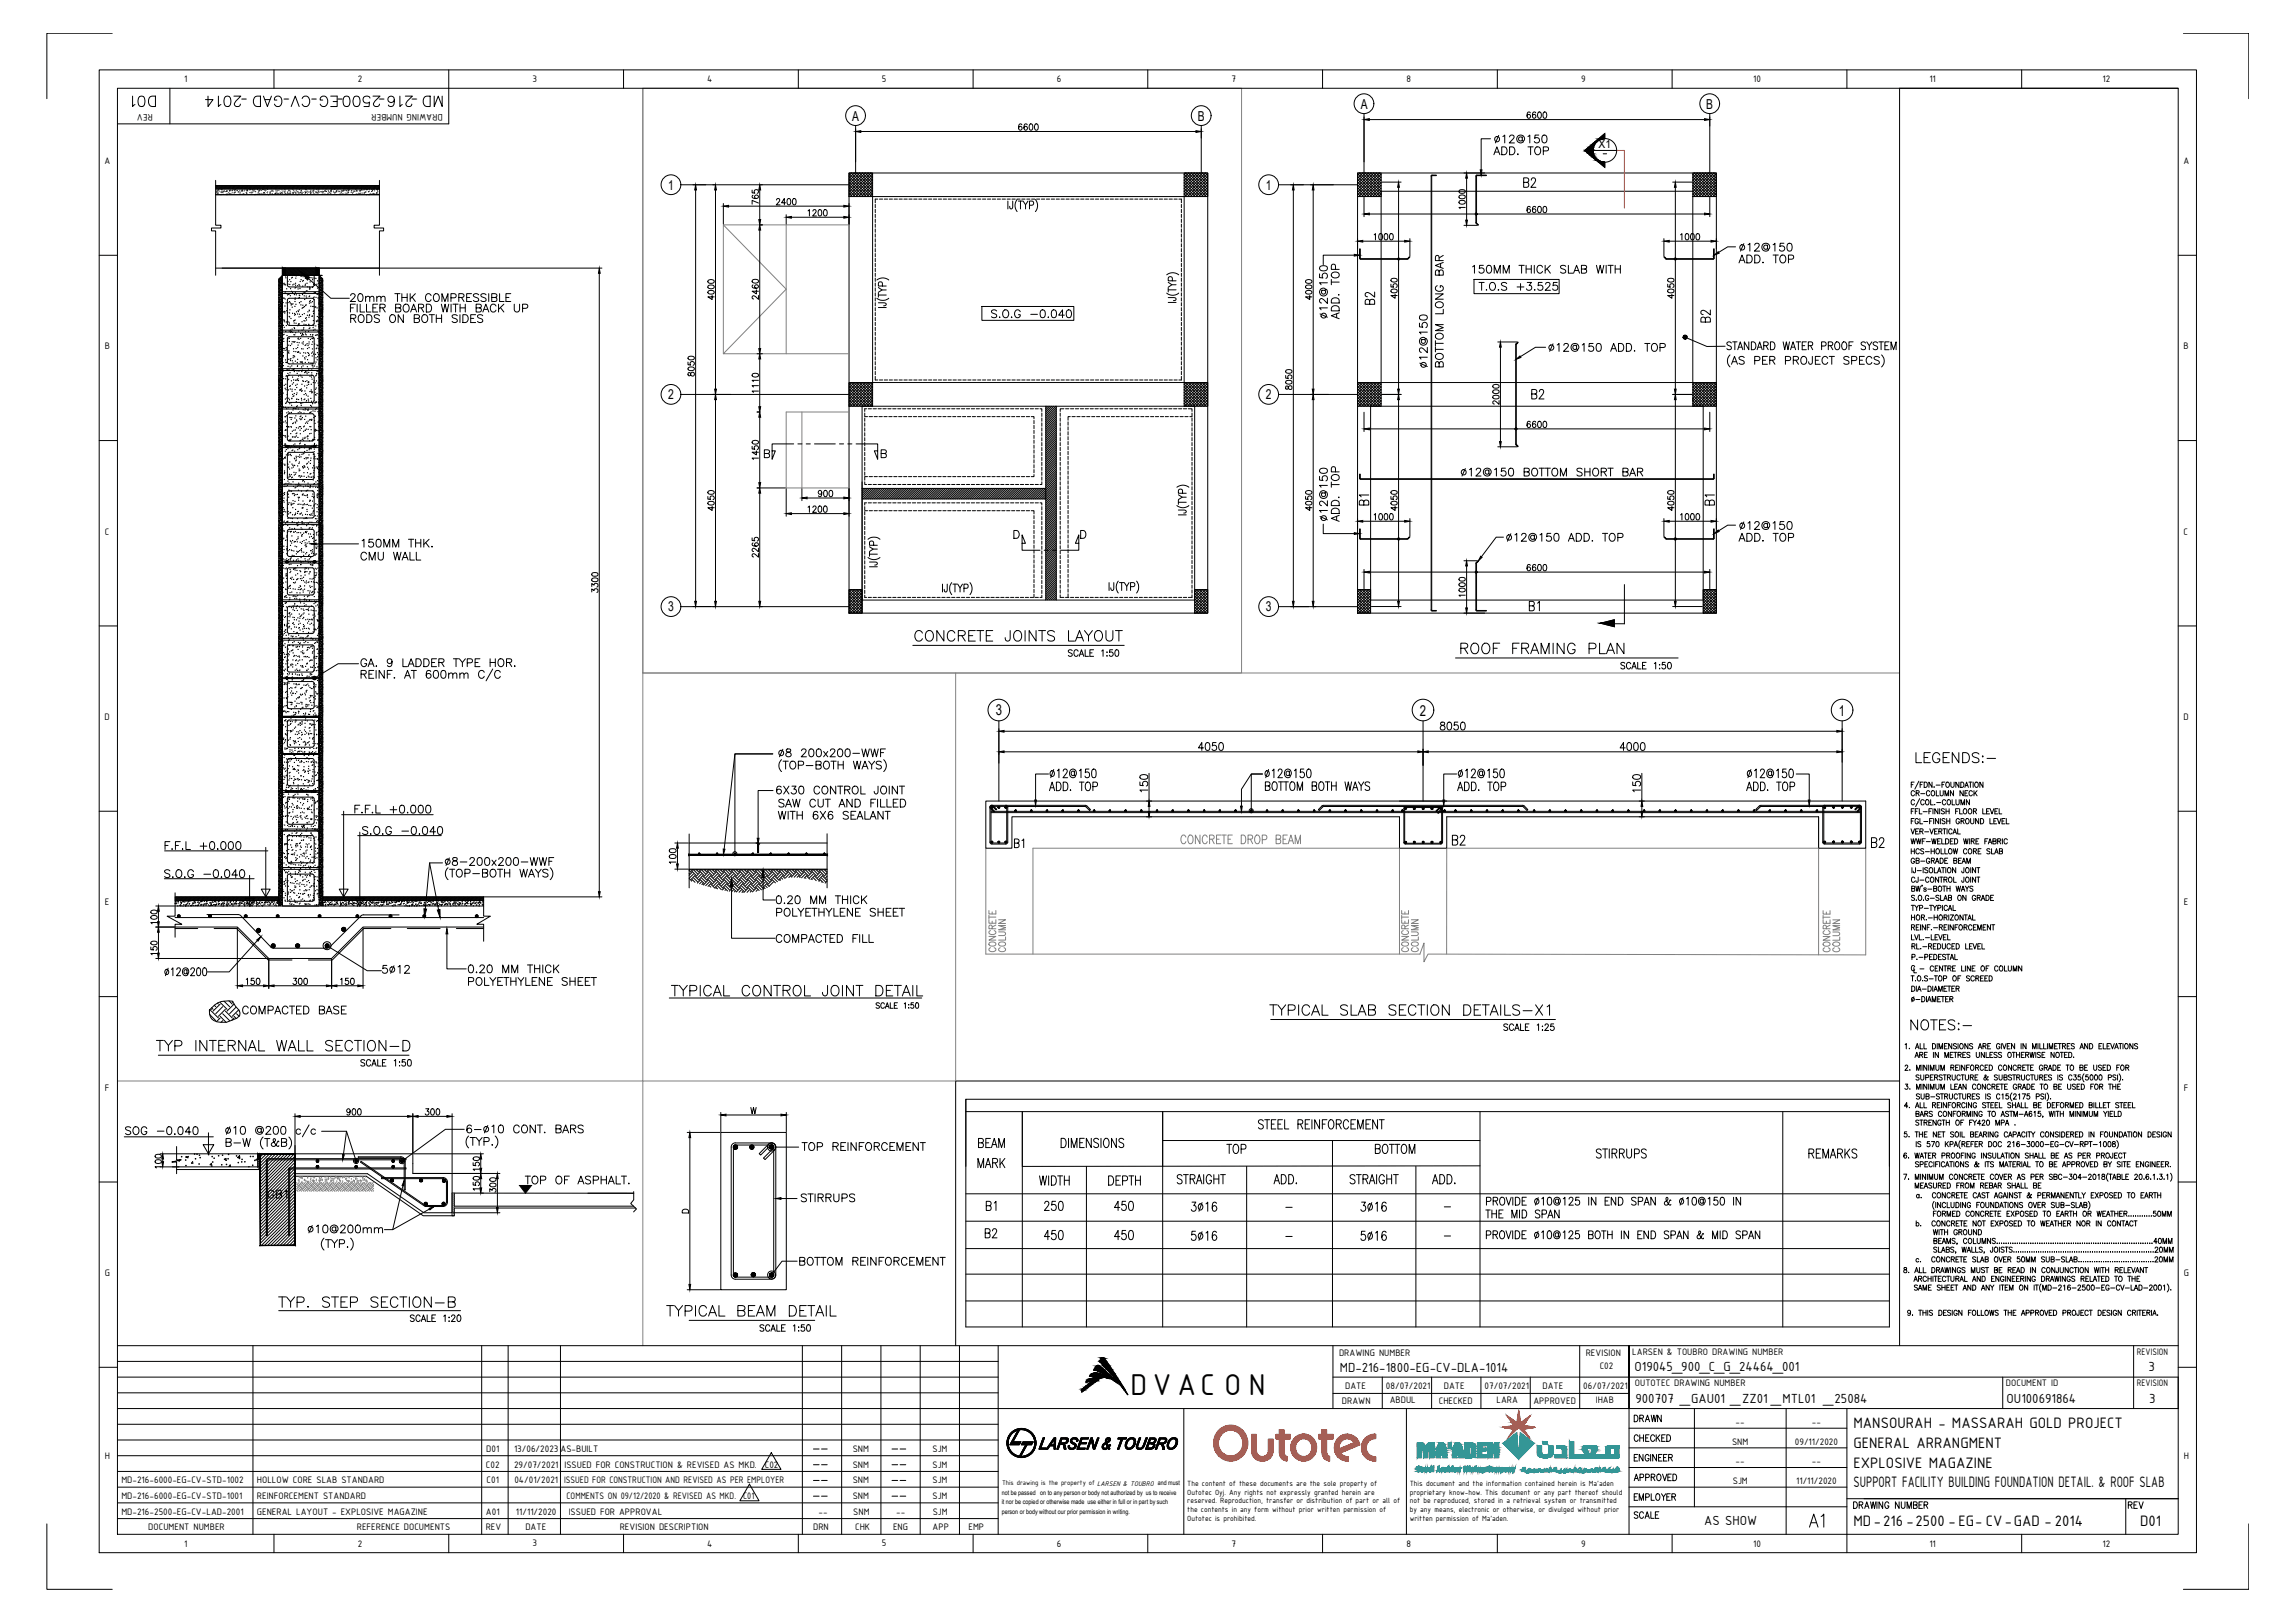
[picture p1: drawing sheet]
<svg xmlns="http://www.w3.org/2000/svg" width="841mm" height="594mm" viewBox="0 0 841 594" stroke-linecap="round" stroke-linejoin="round" font-family="sans-serif">
<defs><g id="words">
<text font-size="11.9" x="414.3" y="510.9">DV AC O N</text>
<text font-size="8.8" x="662.2" y="560.6">A1</text>
<text font-size="7.9" x="81.8" y="421.9">B-W (T&amp;B)</text>
<g font-size="7.5">
<text x="47.6" y="40.2">D01</text>
<text x="74.4" y="40.2">2014</text>
<text x="92.1" y="40.2">GAD</text>
<text x="105.8" y="40.2">CV</text>
<text x="116.4" y="40.2">EG</text>
<text x="124.9" y="40.2">2500</text>
<text x="141.1" y="40.2">216</text>
<text x="154.2" y="40.2">MD</text>
<text x="334.4" y="236">CONCRETE JOINTS LAYOUT</text>
<text x="534.5" y="240.6">ROOF FRAMING PLAN</text>
<text x="464.3" y="373.2">TYPICAL SLAB SECTION DETAILS-X1</text>
<text x="699.2" y="378.5">NOTES:-</text>
<text x="56.4" y="386.3">TYP INTERNAL WALL SECTION-D</text>
<text x="101.2" y="480.1">TYP. STEP SECTION-B</text>
<text x="243.4" y="483.3">TYPICAL BEAM DETAIL</text>
</g>
<g font-size="7.1">
<text x="557.4" y="69.8">B2</text>
<text x="627.9" y="119.2" transform="rotate(-90 627.9 119.2)">B2</text>
<text x="560.6" y="147.5">B2</text>
<text x="502.7" y="186.3" transform="rotate(-90 502.7 186.3)">B1</text>
<text x="559.5" y="225.1">B1</text>
<text x="701.3" y="280.5">LEGENDS:-</text>
<text x="531.3" y="310.8">B2</text>
<text x="685.1" y="311.5">B2</text>
<text x="357.7" y="421.6">BEAM</text>
<text x="584.2" y="425.4">STIRRUPS</text>
<text x="662.2" y="425.4">REMARKS</text>
<text x="357.4" y="429">MARK</text>
<text x="379.9" y="435.3">WIDTH</text>
<text x="405.3" y="435.3">DEPTH</text>
<text x="466" y="435">ADD.</text>
<text x="523.9" y="435">ADD.</text>
<text x="360.2" y="454.7">B2</text>
<text x="381.7" y="455.4">450</text>
<text x="407.5" y="455.4">450</text>
</g>
<g font-size="6.6">
<text x="127.4" y="111.8">20mm THK COMPRESSIBLE</text>
<text x="504.8" y="112.5" transform="rotate(-90 504.8 112.5)">B2</text>
<text x="492.1" y="117.8" transform="rotate(-90 492.1 117.8)">ADD. TOP</text>
<text x="629.4" y="186.3" transform="rotate(-90 629.4 186.3)">B1</text>
<text x="492.1" y="192.3" transform="rotate(-90 492.1 192.3)">ADD. TOP</text>
<text x="131.9" y="201.8">150MM THK.</text>
<text x="131.2" y="245.5">GA. 9 LADDER TYPE HOR.</text>
<text x="383.8" y="290.7">ADD. TOP</text>
<text x="462.8" y="290.7">BOTTOM BOTH WAYS</text>
<text x="533.4" y="290.7">ADD. TOP</text>
<text x="639.2" y="290.7">ADD. TOP</text>
<text x="129.1" y="299.2">F.F.L +0.000</text>
<text x="370.8" y="311.9">B1</text>
<text x="59.3" y="322.8">S.O.G -0.040</text>
<text x="170.7" y="362.3">POLYETHYLENE SHEET</text>
<text x="448.7" y="423.7">TOP</text>
<text x="503.1" y="423.7">BOTTOM</text>
<text x="360.5" y="444.5">B1</text>
<text x="381.7" y="444.5">250</text>
<text x="407.5" y="444.5">450</text>
</g>
<text font-size="6.6" fill="#808080" x="431.8" y="310.1">CONCRETE DROP BEAM</text>
<g font-size="6.2">
<text x="546.8" y="53.6">%%C12@150</text>
<text x="546.5" y="57.9">ADD. TOP</text>
<text x="636.8" y="93.1">%%C12@150</text>
<text x="538.7" y="101.2">150MM THICK SLAB WITH</text>
<text x="636.4" y="97.4">ADD. TOP</text>
<text x="541.2" y="107.6">T.O.S +3.525</text>
<text x="127.7" y="115.4">FILLER BOARD WITH BACK UP</text>
<text x="127.7" y="119.2">RODS ON BOTH SIDES</text>
<text x="362.3" y="117.5">S.O.G -0.040</text>
<text x="487.5" y="117.8" transform="rotate(-90 487.5 117.8)">%%C12@150</text>
<text x="566.6" y="129.8">%%C12@150 ADD. TOP</text>
<text x="524.2" y="135.8" transform="rotate(-90 524.2 135.8)">%%C12@150</text>
<text x="530.2" y="135.5" transform="rotate(-90 530.2 135.5)">BOTTOM LONG BAR</text>
<text x="534.5" y="175.7">%%C12@150 BOTTOM SHORT BAR</text>
<text x="487.5" y="191.9" transform="rotate(-90 487.5 191.9)">%%C12@150</text>
<text x="636.8" y="195.1">%%C12@150</text>
<text x="551.4" y="199.3">%%C12@150 ADD. TOP</text>
<text x="636.4" y="199.3">ADD. TOP</text>
<text x="131.2" y="206.4">CMU WALL</text>
<text x="284.3" y="278.3">8 200x200-WWF</text>
<text x="283.6" y="292.1">6X30 CONTROL JOINT</text>
<text x="284.3" y="296.7">SAW CUT AND FILLED</text>
<text x="284.3" y="301.3">WITH 6X6 SEALANT</text>
<text x="131.9" y="306.9">S.O.G -0.040</text>
<text x="59.6" y="312.2">F.F.L +0.000</text>
<text x="162.3" y="318.2">8-200x200-WWF</text>
<text x="283.6" y="332.3">0.20 MM THICK</text>
<text x="283.6" y="336.9">POLYETHYLENE SHEET</text>
<text x="283.6" y="346.4">COMPACTED FILL</text>
<text x="170.7" y="357.4">0.20 MM THICK</text>
<text x="88.2" y="372.5">COMPACTED BASE</text>
<text x="45.2" y="416.6">SOG -0.040</text>
<text x="170" y="416.3">6- 10 CONT. BARS</text>
<text x="293.2" y="422.6">TOP REINFORCEMENT</text>
<text x="191.6" y="435">TOP OF ASPHALT.</text>
<text x="97.4" y="439.9">GB1</text>
<text x="292.8" y="441.3">STIRRUPS</text>
<text x="543.6" y="447.3">THE MID SPAN</text>
<text x="112.2" y="452.6">10@200mm</text>
<text x="292.1" y="464.6">BOTTOM REINFORCEMENT</text>
</g>
<text font-size="6.2" fill="#808080" x="675.6" y="350" transform="rotate(-90 675.6 350)">COLUMN</text>
<g font-size="6">
<text x="90.8" y="35.2" transform="rotate(180 90.8 35.2)">-</text>
<text x="106.4" y="35.2" transform="rotate(180 106.4 35.2)">-</text>
<text x="116.4" y="35.2" transform="rotate(180 116.4 35.2)">-</text>
<text x="126" y="35.2" transform="rotate(180 126 35.2)">-</text>
<text x="141.3" y="35.2" transform="rotate(180 141.3 35.2)">-</text>
<text x="153.3" y="35.2" transform="rotate(180 153.3 35.2)">-</text>
<text x="679.2" y="523.1">MANSOURAH - MASSARAH GOLD PROJECT</text>
<text x="679.2" y="530.3">GENERAL ARRANGMENT</text>
<text x="679.2" y="537.5">EXPLOSIVE MAGAZINE</text>
<text x="679.2" y="544.7">SUPPORT FACILITY BUILDING FOUNDATION DETAIL. &amp; ROOF SLAB</text>
<text x="679.2" y="559.1">MD-216 -2500 -EG- CV-GAD - 2014</text>
<text x="784.3" y="559.1">D01</text>
</g>
<g font-size="5.7">
<text x="390.5" y="241.7">SCALE 1:50</text>
<text x="593" y="246.2">SCALE 1:50</text>
<text x="598" y="522.1">DRAWN</text>
<text x="598" y="529.2">CHECKED</text>
<text x="598" y="543.6">APPROVED</text>
<text x="598" y="550.7">EMPLOYER</text>
<text x="598" y="557.4">SCALE</text>
<text x="678.4" y="553.9">DRAWING NUMBER</text>
<text x="778.9" y="553.9">REV</text>
</g>
<g font-size="5.7" fill="#808080">
<text x="366.2" y="350" transform="rotate(-90 366.2 350)">CONCRETE</text>
<text x="369.7" y="350" transform="rotate(-90 369.7 350)">COLUMN</text>
<text x="517.5" y="350" transform="rotate(-90 517.5 350)">CONCRETE</text>
<text x="521.1" y="350" transform="rotate(-90 521.1 350)">COLUMN</text>
<text x="671.7" y="350" transform="rotate(-90 671.7 350)">CONCRETE</text>
</g>
<g font-size="5.5">
<text x="364.9" y="262">3</text>
<text x="520.3" y="262.1">2</text>
<text x="673.9" y="262.1">1</text>
</g>
<g font-size="5.3">
<text x="550.3" y="378.5">SCALE 1:25</text>
<text x="131.2" y="391.6">SCALE 1:50</text>
<text x="598" y="536.2">ENGINEER</text>
</g>
<g font-size="5.2">
<text x="491" y="502.5">MD-216-1800-EG-CV-DLA-1014</text>
<text x="599" y="502">O19045_900_C_G_24464_001</text>
<text x="787.3" y="502">3</text>
<text x="599.3" y="514">900707 _GAU01 _ZZ01 _MTL01 _25084</text>
<text x="735.4" y="514">OU100691864</text>
<text x="787.6" y="514">3</text>
<text x="624.5" y="558.7">AS SHOW</text>
</g>
<g font-size="5">
<text x="498.6" y="39.8">A</text>
<text x="625.3" y="39.8">B</text>
<text x="312.3" y="44.2">A</text>
<text x="438.9" y="44.2">B</text>
<text x="244.9" y="69.5">1</text>
<text x="463.9" y="69.5">1</text>
<text x="244.9" y="146.2">2</text>
<text x="463.9" y="146.2">2</text>
<text x="244.9" y="223.9">3</text>
<text x="463.9" y="223.9">3</text>
</g>
<g font-size="4.9">
<text x="699.6" y="314">HCS-HOLLOW CORE SLAB</text>
<text x="320.3" y="370.4">SCALE 1:50</text>
</g>
<text font-size="4.2" x="585.8" y="54.3">X1</text>
<g font-size="3.7">
<text x="67.5" y="30">1</text>
<text x="131.1" y="30.1">2</text>
<text x="195.1" y="30">3</text>
<text x="259.2" y="30">4</text>
<text x="323.2" y="30">5</text>
<text x="387.3" y="30.1">6</text>
<text x="451.3" y="30">7</text>
<text x="515.4" y="30">8</text>
<text x="579.5" y="30">9</text>
<text x="642.4" y="30">10</text>
<text x="707" y="30">11</text>
<text x="770.5" y="30.1">12</text>
<text x="56" y="41.8" transform="rotate(180 56 41.8)">REV</text>
<text x="162.2" y="41.8" transform="rotate(180 162.2 41.8)">DRAWING NUMBER</text>
<text x="38.3" y="60">A</text>
<text x="800.1" y="60">A</text>
<text x="38.4" y="127.9">B</text>
<text x="800.2" y="127.9">B</text>
<text x="38.4" y="195.8">C</text>
<text x="800.2" y="195.8">C</text>
<text x="38.3" y="263.6">D</text>
<text x="800.2" y="263.6">D</text>
<text x="38.4" y="331.5">E</text>
<text x="800.3" y="331.5">E</text>
<text x="38.5" y="399.4">F</text>
<text x="800.3" y="399.4">F</text>
<text x="38.4" y="467.3">G</text>
<text x="800.3" y="467.3">G</text>
<text x="490.7" y="496.8">DRAWING NUMBER</text>
<text x="581.1" y="496.8">REVISION</text>
<text x="598.2" y="496.3">LARSEN &amp; TOUBRO DRAWING NUMBER</text>
<text x="783.1" y="496.3">REVISION</text>
<text x="586.2" y="501.5">C02</text>
<text x="493" y="508.7">DATE</text>
<text x="507.9" y="508.7">08/07/2021</text>
<text x="529.1" y="508.7">DATE</text>
<text x="544.1" y="508.7">07/07/2021</text>
<text x="565.3" y="508.7">DATE</text>
<text x="580.2" y="508.7">06/07/2021</text>
<text x="599.1" y="507.8">OUTOTEC DRAWING NUMBER</text>
<text x="735.1" y="507.8">DOCUMENT ID</text>
<text x="783.1" y="507.8">REVISION</text>
<text x="491.8" y="514.1">DRAWN</text>
<text x="509.3" y="513.9">ABDUL</text>
<text x="527.2" y="514.1">CHECKED</text>
<text x="548.4" y="513.9">LARA</text>
<text x="561.9" y="514.1">APPROVED</text>
<text x="584.8" y="513.9">IHAB</text>
<text x="636" y="521.9">--</text>
<text x="664" y="521.9">--</text>
<text x="178.2" y="531.7">D01</text>
<text x="188.4" y="531.7">13/06/2023</text>
<text x="205.4" y="531.7">AS-BUILT</text>
<text x="312.5" y="531.7">SNM</text>
<text x="341.7" y="531.7">SJM</text>
<text x="634.7" y="529.1">SNM</text>
<text x="657.8" y="529.1">09/11/2020</text>
<text x="38.4" y="534.2">H</text>
<text x="178.1" y="537.5">C02</text>
<text x="188.4" y="537.5">29/07/2021</text>
<text x="206.8" y="537.5">ISSUED FOR CONSTRUCTION &amp; REVISED AS MKD.</text>
<text x="280.3" y="537.5">C02</text>
<text x="312.5" y="537.5">SNM</text>
<text x="341.7" y="537.5">SJM</text>
<text x="636" y="536.3">--</text>
<text x="664" y="536.3">--</text>
<text x="800.3" y="534.2">H</text>
<text x="44.5" y="543.2">MD-216-6000-EG-CV-STD-1002</text>
<text x="94.1" y="543.2">HOLLOW CORE SLAB STANDARD</text>
<text x="178.3" y="543.2">C01</text>
<text x="188.5" y="543.2">04/01/2021</text>
<text x="206.7" y="543.1">ISSUED FOR CONSTRUCTION AND REVISED AS PER EMPLOYER</text>
<text x="312.5" y="543.2">SNM</text>
<text x="341.7" y="543.2">SJM</text>
<text x="635" y="543.5">SJM</text>
<text x="658.2" y="543.5">11/11/2020</text>
<text x="44.5" y="549">MD-216-6000-EG-CV-STD-1001</text>
<text x="94.1" y="549">REINFORCEMENT STANDARD</text>
<text x="207.6" y="549">COMMENTS ON 09/12/2020 &amp; REVISED AS MKD. C01</text>
<text x="312.5" y="549">SNM</text>
<text x="341.7" y="549">SJM</text>
<text x="44.5" y="554.8">MD-216-2500-EG-CV-LAD-2001</text>
<text x="94.1" y="554.8">GENERAL LAYOUT - EXPLOSIVE MAGAZINE</text>
<text x="178.1" y="554.8">A01</text>
<text x="189.1" y="554.8">11/11/2020</text>
<text x="208.4" y="554.8">ISSUED FOR APPROVAL</text>
<text x="300" y="554.8">--</text>
<text x="312.7" y="554.8">SNM</text>
<text x="328.5" y="554.8">--</text>
<text x="341.8" y="554.8">SJM</text>
<text x="54.3" y="560.3">DOCUMENT NUMBER</text>
<text x="130.8" y="560.3">REFERENCE DOCUMENTS</text>
<text x="178" y="560.3">REV</text>
<text x="192.5" y="560.3">DATE</text>
<text x="227.1" y="560.3">REVISION DESCRIPTION</text>
<text x="298" y="560.3">DRN</text>
<text x="313.4" y="560.3">CHK</text>
<text x="327.3" y="560.3">ENG</text>
<text x="341.7" y="560.3">APP</text>
<text x="354.9" y="560.3">EMP</text>
<text x="67.5" y="566.4">1</text>
<text x="131.1" y="566.5">2</text>
<text x="195.1" y="566.4">3</text>
<text x="259.2" y="566.4">4</text>
<text x="323.2" y="566.4">5</text>
<text x="387.3" y="566.5">6</text>
<text x="451.3" y="566.4">7</text>
<text x="515.4" y="566.4">8</text>
<text x="579.5" y="566.5">9</text>
<text x="642.4" y="566.4">10</text>
<text x="707" y="566.4">11</text>
<text x="770.5" y="566.5">12</text>
</g>
<g font-size="3">
<text x="435.1" y="544.2">The content of these documents are the sole property of</text>
<text x="516.6" y="544.2">This document and the information contained herein is Ma'aden</text>
<text x="435.1" y="547.4">Outotec Oyj. Any rights not expressly granted herein are</text>
<text x="435.1" y="550.6">reserved. Reproduction, transfer or distribution of part or all of</text>
<text x="516.6" y="547.4">proprietary know-how. This document or any part thereof should</text>
<text x="516.6" y="550.6">not be reproduced, stored in a retrieval system or transmitted</text>
<text x="435.1" y="553.8">the contents in any form without prior written permission of</text>
<text x="435.1" y="557">Outotec is prohibited.</text>
<text x="516.6" y="553.8">by any means, electronic or otherwise, or divulged without prior</text>
<text x="516.6" y="557">written permission of Ma'aden.</text>
</g>
<text font-size="2.7" x="367.2" y="544.1">This drawing is the property of LARSEN &amp; TOUBRO and must</text>
<g font-size="2.6">
<text x="586.7" y="57.5">-</text>
<text x="470.3" y="443.4">-</text>
<text x="528.5" y="443.1">-</text>
<text x="470.3" y="454">-</text>
<text x="528.5" y="454">-</text>
<text x="297" y="532">--</text>
<text x="326" y="532">--</text>
<text x="297" y="537.6">--</text>
<text x="326" y="537.6">--</text>
<text x="297" y="543.6">--</text>
<text x="326" y="543.6">--</text>
<text x="297" y="549.3">--</text>
<text x="326" y="549.3">--</text>
</g>
<g font-size="2.4">
<text x="367.1" y="547.5">not be passed on to any person or body not authorized by us to receive</text>
<text x="367.1" y="551">it nor be copied or otherwise made use either in full or in part by such</text>
<text x="367.1" y="554.4">person or body without our prior permission in writing.</text>
</g>
</g></defs>
<!-- layer: ST-CONC -->
<path d="M252.5 318.3h50.6M252.5 308.8h25.1M252.5 305.5v19.7M278 308.8h25.1M303.1 305.4v19.8M64.7 419.9v4.9h1.7l-3.4 .8h1.7v4.3M63.2 427.4h32.3M64.7 422.6h29.7v4.8M108.1 422.6h43.2v7.2M165.7 429.8v14.4h-10.4l-20.7-14.3h-26.5M165.7 437v8.3h.8" fill="none" stroke="#000" stroke-width=".37"/>
<!-- layer: ST-CONC-HATCH -->
<g fill="none" stroke="#000" stroke-width=".37">
<path d="M252.5 319.9l.2 .2M252.5 318.8l.7 .7M252.8 318.5l-.1 .1M253.6 319.5l-1.1 1.1M253.6 319.1l1.5 1.5M253.9 318.5l-.7 .6M254.2 318.6l1.4 1.5M255.2 318.5l1 1M255.7 318.5l-.1 .1M256.5 319.5l-1.4 1.5M256.5 319.1l1.5 1.5M256.8 318.5l-.6 .6"/>
<path d="M257.1 318.6l1.5 1.5M258.1 318.5l1 1M258.6 318.5v.1M259.4 319.5l-1.4 1.5M259.4 319.1l1.5 1.5M259.7 318.5l-.6 .6M260 318.6l1.5 1.5M261.1 318.5l.9 1M261.6 318.5l-.1 .1M262.4 319.5l-1.5 1.5M262.4 319.1l1.4 1.5M262.6 318.5l-.6 .6"/>
<path d="M263 318.6l1.4 1.5M264 318.5l1 1M264.5 318.5l-.1 .1M265.3 319.5l-1.5 1.5M265.3 319.1l1.5 1.5M265.6 318.5l-.6 .6M265.9 318.6l1.4 1.5M266.9 318.5l1 1M267.4 318.5l-.1 .1M268.3 319.5l-1.5 1.5M268.3 319.1l1.4 1.5M268.5 318.5l-.6 .6"/>
<path d="M268.8 318.6l1.5 1.5M269.8 318.5l1 1M270.3 318.5v.1M271.2 319.5l-1.5 1.5M271.2 319.1l1.5 1.5M271.4 318.5l-.6 .6M271.7 318.6l1.5 1.5M272.8 318.5l1 1M273.2 318.5v.1M274.1 319.5l-1.4 1.5M274.1 319.1l1.5 1.5M274.3 318.5l-.5 .6"/>
<path d="M274.6 318.6l1.5 1.5M275.7 318.5l1 1M276.2 318.5l-.1 .1M277.1 319.5l-1.5 1.5M277.1 319.1l1.4 1.5M277.3 318.5l-.6 .6M277.6 318.6l1.4 1.5M278.6 318.5l1 1M279.1 318.5l-.1 .1M280 319.5l-1.5 1.5M280 319.1l1.4 1.5M280.2 318.5l-.6 .6"/>
<path d="M280.5 318.6l1.5 1.5M281.5 318.5l1 1M282.1 318.5l-.1 .1M282.9 319.5l-1.5 1.5M282.9 319.1l1.5 1.5M283.2 318.5l-.7 .6M283.4 318.6l1.5 1.5M284.5 318.5l1 1M285 318.5l-.1 .1M285.8 319.5l-1.4 1.5M285.8 319.1l1.5 1.5M286.1 318.5l-.6 .6"/>
<path d="M286.4 318.6l1.5 1.5M287.4 318.5l1 1M287.9 318.5v.1M288.7 319.5l-1.4 1.5M288.7 319.1l1.5 1.5M289 318.5l-.6 .6M289.3 318.6l1.5 1.5M290.4 318.5l.9 1M290.8 318.5v.1M291.7 319.5l-1.5 1.5M291.7 319.1l1.4 1.5M291.9 318.5l-.6 .6"/>
<path d="M292.3 318.6l1.4 1.5M293.3 318.5l.9 1M293.8 318.5l-.1 .1M294.6 319.5l-1.5 1.5M294.6 319.1l1.5 1.5M294.9 318.5l-.7 .6M295.2 318.6l1.4 1.5M296.2 318.5l1 1M296.7 318.5l-.1 .1M297.5 319.5l-1.4 1.5M297.5 319.1l1.5 1.5M297.8 318.5l-.6 .6"/>
<path d="M298.1 318.6l1.5 1.5M299.1 318.5l1 1M299.6 318.5v.1M300.5 319.5l-1.5 1.5M300.5 319.1l1.4 1.5M300.7 318.5l-.6 .6M301 318.6l1.5 1.5M302.1 318.5l1 1M302.5 318.5v.1M303.1 319.1h.1M303.1 319.8l-1.2 1.2M252.5 321.7l.7 .7"/>
<path d="M253.6 322.4l-.2 .3M253.6 322.1l1.1 1.1M254.2 320.1l-1.5 1.4M254.2 321.5l1.4 1.5M254.7 320.6l-1.5 1.5M254.7 321l1.5 1.4M256.5 322.4l-.9 1.1M256.5 322.1l1.5 1.4M257.1 320.1l-1.5 1.4M257.1 323l-.7 .7M257.1 321.5l1.5 1.5M257.6 320.6l-1.4 1.5"/>
<path d="M257.6 323.5l-.4 .5M257.6 323.9l.3 .3M257.6 321l1.5 1.4M259.4 322.4l-1.4 1.5M259.4 322.1l1.5 1.4M260 320.1l-1.4 1.4M260 323l-1.4 1.4M260 324.5l.5 .4M260 321.5l1.5 1.5M260.5 320.6l-1.4 1.5M260.5 323.5l-1.1 1.1M260.5 323.9l1.5 1.4"/>
<path d="M260.5 321l1.5 1.4M262.4 322.4l-1.5 1.5M262.4 325.4h.1M262.4 325l.6 .6M262.4 322.1l1.4 1.4M263 320.1l-1.5 1.4M263 323l-1.5 1.5M263 324.5l1.4 1.4M263 321.5l1.4 1.5M263.5 320.6l-1.5 1.5M263.5 323.5l-1.5 1.5M263.5 323.9l1.5 1.5"/>
<path d="M263.5 321l1.5 1.4M265.3 322.4l-1.5 1.5M265.3 325.4l-.6 .6M265.3 325l1.3 1.3M265.3 322.1l1.5 1.4M265.9 320.1l-1.5 1.4M265.9 323l-1.5 1.5M265.9 325.9l-.2 .2M265.9 324.5l1.4 1.4M265.9 321.5l1.4 1.5M266.4 320.6l-1.4 1.5M266.4 323.5l-1.4 1.5"/>
<path d="M266.4 323.9l1.5 1.5M266.4 321l1.5 1.4M268.3 322.4l-1.5 1.5M268.3 325.4l-1.1 1M268.3 325l1.4 1.5M268.3 322.1l1.4 1.4M268.8 320.1l-1.5 1.4M268.8 323l-1.5 1.5M268.8 325.9l-.6 .6M268.8 324.5l1.5 1.4M268.8 321.5l1.5 1.5M269.4 320.6l-1.5 1.5"/>
<path d="M269.4 323.5l-1.5 1.5M269.4 326.5l-.3 .2M269.4 323.9l1.4 1.5M269.4 321l1.4 1.4M271.2 322.4l-1.5 1.5M271.2 325.4l-1.4 1.3M271.2 325l1.5 1.5M271.2 322.1l1.5 1.4M271.7 320.1l-1.4 1.4M271.7 323l-1.4 1.5M271.7 325.9l-.9 .9M271.7 324.5l1.5 1.4"/>
<path d="M271.7 321.5l1.5 1.5M272.3 320.6l-1.5 1.5M272.3 323.5l-1.5 1.5M272.3 326.5l-.4 .3M272.3 326.8h.1M272.3 323.9l1.5 1.5M272.3 321l1.5 1.4M274.1 322.4l-1.4 1.5M274.1 325.4l-1.4 1.4M274.1 325l1.5 1.5M274.1 322.1l1.5 1.4M274.6 320.1l-1.4 1.4"/>
<path d="M274.6 323l-1.4 1.5M274.6 325.9l-.8 .9M274.6 324.5l1.5 1.4M274.6 321.5l1.5 1.5M275.2 320.6l-1.4 1.5M275.2 323.5l-1.4 1.5M275.2 326.5l-.3 .3M275.2 323.9l1.5 1.5M275.2 321l1.5 1.4M277.1 322.4l-1.5 1.5M277.1 325.4l-1.4 1.3M277.1 325l1.1 1.2"/>
<path d="M277.1 322.1l1.4 1.4M277.6 320.1l-1.5 1.4M277.6 323l-1.5 1.5M277.6 325.9l-.5 .6M277.6 324.5l1.4 1.4M277.6 321.5l1.4 1.5M278.2 320.6l-1.5 1.5M278.2 323.5l-1.5 1.5M278.2 323.9l1.4 1.5M278.2 321l1.4 1.4M280 322.4l-1.5 1.5M280 325.4l-.4 .3"/>
<path d="M280 325l.4 .4M280 322.1l1.4 1.4M280.5 320.1l-1.5 1.4M280.5 323l-1.5 1.5M280.5 324.5l.7 .6M280.5 321.5l1.5 1.5M281.1 320.6l-1.5 1.5M281.1 323.5l-1.5 1.5M281.1 323.9l.8 .8M281.1 321l1.4 1.4M282.9 322.4l-1.5 1.5M282.9 322.1l1.3 1.3"/>
<path d="M283.4 320.1l-1.4 1.4M283.4 323l-1.4 1.5M283.4 321.5l1.5 1.4M284 320.6l-1.5 1.5M284 321l1.5 1.4M285.8 322.4v.1M285.8 322.1l.3 .3M286.4 320.1l-1.5 1.4M286.4 321.5l.4 .5M286.9 320.6l-1.4 1.5M286.9 321l.7 .7M289.3 320.1l-1.4 1.4"/>
<path d="M289.8 320.6l-.7 .8M289.8 321l.4 .3M292.3 320.1l-1.3 1.2M292.8 320.6l-.7 .7M292.8 321l.4 .4M295.2 320.1l-1.5 1.4M295.2 321.5l.1 .2M295.7 320.6l-1 1M295.7 321l1 1M297.5 322.1l.2 .1M298.1 320.1l-1.5 1.4M298.1 321.5l1 1.1"/>
<path d="M298.6 320.6l-1.4 1.5M298.6 321l1.5 1.4M300.5 322.4l-.4 .4M300.5 322.1l1.2 1.1M301 320.1l-1.4 1.4M301 323v.1M301 321.5l1.5 1.5M301.6 320.6l-1.5 1.5M301.6 321l1.5 1.4M303.1 322v.1M303.1 320.9l-.6 .6M303.1 322.7l-.7 .8"/>
<path d="M95.4 424l-1 1M95.4 424.7l-1 .9M95.4 425.4l-1 .9M95.4 426l-1 1M95.4 426.7l-1 1M95.4 427.4l-.6 .6"/>
</g>
<!-- layer: ST-WATER-PROOFING -->
<path d="M252.5 318.5h50.6M64.2 340.1h8.3M78.5 340.1h8.2l11.6 11.5h8.7M143.2 340.1h-9.9l-11.5 11.5h-8.8M149.3 340.1h12M167.2 340.1h10M64.7 428.4h30.8" fill="none" stroke="#000" stroke-width=".37"/>
<!-- layer: ST-SEALANT -->
<g fill="none" stroke="#000" stroke-width=".37">
<path d="M320.7 74.9v1.2M320.7 76.7v1.2M320.7 78.5v1.2M321.7 72.9h-1v1.4M322.3 72.9h1.2M324 72.9h1.3M325.9 72.9h1.2M327.6 72.9h1.3M329.5 72.9h1.2M331.2 72.9h1.3M333.1 72.9h1.1M334.8 72.9h1.3"/>
<path d="M336.7 72.9h1.1M338.4 72.9h1.3M340.3 72.9h1.1M342 72.9h1.3M343.9 72.9h1.1M345.6 72.9h1.3M347.5 72.9h1.1M349.2 72.9h1.3M351.1 72.9h1.1M352.8 72.9h1.3M354.7 72.9h1.1M356.4 72.9h1.3"/>
<path d="M358.3 72.9h1.1M360 72.9h1.3M361.9 72.9h1.1M363.6 72.9h1.3M365.4 72.9h1.2M367.2 72.9h1.3M369 72.9h1.2M370.8 72.9h1.3M372.6 72.9h1.2M374.4 72.9h1.3M376.2 72.9h1.2M378 72.9h1.3"/>
<path d="M379.8 72.9h1.2M381.6 72.9h1.2M383.4 72.9h1.2M385.2 72.9h1.2M387 72.9h1.2M388.8 72.9h1.2M390.6 72.9h1.2M392.4 72.9h1.2M394.2 72.9h1.2M396 72.9h1.2M397.8 72.9h1.2M399.6 72.9h1.2"/>
<path d="M401.4 72.9h1.2M403.2 72.9h1.2M405 72.9h1.2M406.8 72.9h1.2M408.6 72.9h1.2M410.4 72.9h1.2M412.2 72.9h1.2M414 72.9h1.2M415.8 72.9h1.2M417.6 72.9h1.2M419.4 72.9h1.2M421.2 72.9h1.2"/>
<path d="M423 72.9h1.2M424.8 72.9h1.2M426.6 72.9h1.2M428.4 72.9h1.2M430.2 72.9h1.2M432 72.9h.9v1.4M432.9 74.9v1.2M432.9 76.7v1.2M432.9 78.5v1.2M103.5 98.2h1.1v2.7h-1.1zM115.9 98.2h1.1v2.7h-1.1zM320.7 80.2v1.3"/>
<path d="M320.7 82.1v1.2M320.7 83.8v1.3M320.7 85.7v1.2M320.7 87.4v1.3M320.7 89.3v1.2M320.7 91v1.3M320.7 92.9v1.2M320.7 94.6v1.3M320.7 96.5v1.1M320.7 98.2v1.3M432.9 80.2v1.3M432.9 82.1v1.2"/>
<path d="M432.9 83.8v1.3M432.9 85.7v1.2M432.9 87.4v1.3M432.9 89.3v1.2M432.9 91v1.3M432.9 92.9v1.2M432.9 94.6v1.3M432.9 96.5v1.1M432.9 98.2v1.3M320.7 100.1v1.1M320.7 101.8v1.3M320.7 103.7v1.1"/>
<path d="M320.7 105.4v1.3M320.7 107.3v1.1M320.7 109.1v1.2M320.7 110.9v1.1M320.7 112.7v1.2M320.7 114.5v1.1M320.7 116.3v1.2M320.7 118.1v1.1M320.7 119.9v1.2M432.9 100.1v1.1M432.9 101.8v1.3M432.9 103.7v1.1"/>
<path d="M432.9 105.4v1.3M432.9 107.3v1.1M432.9 109.1v1.2M432.9 110.9v1.1M432.9 112.7v1.2M432.9 114.5v1.1M432.9 116.3v1.2M432.9 118.1v1.1M432.9 119.9v1.2M320.7 121.7v1.1M320.7 123.5v1.2M320.7 125.3v1.1"/>
<path d="M320.7 127.1v1.2M320.7 128.8v1.2M320.7 130.7v1.2M320.7 132.4v1.2M320.7 134.3v1.2M320.7 136v1.2M320.7 137.9v1.3h1M322.3 139.2h1.2M324 139.2h1.3M325.9 139.2h1.2M327.6 139.2h1.3M329.5 139.2h1.2"/>
<path d="M331.2 139.2h1.3M333.1 139.2h1.1M334.8 139.2h1.3M336.7 139.2h1.1M338.4 139.2h1.3M340.3 139.2h1.1M342 139.2h1.3M343.9 139.2h1.1M345.6 139.2h1.3M347.5 139.2h1.1M349.2 139.2h1.3M351.1 139.2h1.1"/>
<path d="M352.8 139.2h1.3M354.7 139.2h1.1M356.4 139.2h1.3M358.3 139.2h1.1M360 139.2h1.3M361.9 139.2h1.1M363.6 139.2h1.3M365.4 139.2h1.2M367.2 139.2h1.3M369 139.2h1.2M370.8 139.2h1.3M372.6 139.2h1.2"/>
<path d="M374.4 139.2h1.3M376.2 139.2h1.2M378 139.2h1.3M379.8 139.2h1.2M381.6 139.2h1.2M383.4 139.2h1.2M385.2 139.2h1.2M387 139.2h1.2M388.8 139.2h1.2M390.6 139.2h1.2M392.4 139.2h1.2M394.2 139.2h1.2"/>
<path d="M396 139.2h1.2M397.8 139.2h1.2M399.6 139.2h1.2M401.4 139.2h1.2M403.2 139.2h1.2M405 139.2h1.2M406.8 139.2h1.2M408.6 139.2h1.2M410.4 139.2h1.2M412.2 139.2h1.2M414 139.2h1.2M415.8 139.2h1.2"/>
<path d="M417.6 139.2h1.2M419.4 139.2h1.2M421.2 139.2h1.2M423 139.2h1.2M424.8 139.2h1.2M426.6 139.2h1.2M428.4 139.2h1.2M430.2 139.2h1.2M432.9 121.7v1.1M432.9 123.5v1.2M432.9 125.3v1.1M432.9 127.1v1.2"/>
<path d="M432.9 128.8v1.2M432.9 130.7v1.2M432.9 132.4v1.2M432.9 134.3v1.2M432.9 136v1.2M432.9 137.9v1.3h-.9M316.9 151.3v1.2M316.9 153.1v1.2M316.9 154.9v1.2M316.9 156.7v1.2M316.9 158.5v1.2M316.9 152.6h1"/>
<path d="M317.6 149.7h-.7v1M318.2 149.7h1.1M318.5 152.6h1.2M319.9 149.7h1.3M320.3 152.6h1.2M321.8 149.7h1.1M322.1 152.6h1.2M323.5 149.7h1.3M323.9 152.6h1.2M325.4 149.7h1.1M325.7 152.6h1.2M327.1 149.7h1.3"/>
<path d="M327.5 152.6h1.2M329 149.7h1.1M329.3 152.6h1.2M330.7 149.7h1.3M331.1 152.6h1.2M332.6 149.7h1.1M332.9 152.6h1.2M334.3 149.7h1.3M334.7 152.6h1.2M336.2 149.7h1.1M336.5 152.6h1.2M337.9 149.7h1.3"/>
<path d="M338.3 152.6h1.2M339.8 149.7h1.1M340.1 152.6h1.2M341.5 149.7h1.3M341.9 152.6h1.2M343.4 149.7h1.1M343.7 152.6h1.2M345.1 149.7h1.3M345.5 152.6h1.2M346.9 149.7h1.2M347.3 152.6h1.2M348.7 149.7h1.3"/>
<path d="M349.1 152.6h1.2M350.5 149.7h1.2M350.9 152.6h1.2M352.3 149.7h1.3M352.7 152.6h1.2M354.1 149.7h1.2M354.5 152.6h1.2M355.9 149.7h1.3M356.3 152.6h1.2M357.7 149.7h1.2M358.1 152.6h1.2M359.5 149.7h1.3"/>
<path d="M359.9 152.6h1.2M361.3 149.7h1.2M361.7 152.6h1.2M363.1 149.7h1.2M363.5 152.6h1.2M364.9 149.7h1.2M365.3 152.6h1.2M366.7 149.7h1.2M367.1 152.6h1.2M368.5 149.7h1.2M368.9 152.6h1.2M370.3 149.7h1.2"/>
<path d="M370.7 152.6h1.2M372.1 149.7h1.2M372.5 152.6h1.2M373.9 149.7h1.2M374.3 152.6h1.2M375.7 149.7h1.2M376.1 152.6h1.2M377.5 149.7h1.2M377.9 152.6h1v.8M378.9 154v1.2M378.9 155.8v1.2M378.9 157.6v1.2"/>
<path d="M378.9 159.4v1.2M379.3 149.7h1.2M381.1 149.7h.7v1M381.8 151.3v1.2M381.8 153.1v1.2M381.8 154.9v1.2M381.8 156.7v1.2M381.8 158.5v1.2M388.5 151.3v1.2M388.5 153.1v1.2M388.5 154.9v1.2M388.5 156.7v1.2"/>
<path d="M388.5 158.5v1.2M389.9 149.7h-1.4v1M390.5 149.7h1.2M391.4 154.5v1.2M391.4 156.3v1.2M391.4 158.1v1.2M391.4 159.9v1.2M392.2 152.6h-.8v1.3M392.3 149.7h1.2M392.8 152.6h1.2M394.1 149.7h1.2M394.6 152.6h1.2"/>
<path d="M395.9 149.7h1.2M396.4 152.6h1.2M397.7 149.7h1.2M398.2 152.6h1.2M399.5 149.7h1.2M400 152.6h1.2M401.3 149.7h1.2M401.8 152.6h1.2M403.1 149.7h1.2M403.6 152.6h1.2M404.9 149.7h1.2M405.4 152.6h1.2"/>
<path d="M406.7 149.7h1.2M407.2 152.6h1.2M408.5 149.7h1.2M409 152.6h1.2M410.3 149.7h1.2M410.8 152.6h1.2M412.1 149.7h1.2M412.6 152.6h1.2M413.9 149.7h1.2M414.4 152.6h1.2M415.7 149.7h1.2M416.2 152.6h1.2"/>
<path d="M417.5 149.7h1.2M418 152.6h1.2M419.3 149.7h1.2M419.8 152.6h1.2M421.1 149.7h1.2M421.6 152.6h1.2M422.9 149.7h1.2M423.4 152.6h1.2M424.7 149.7h1.2M425.2 152.6h1.2M426.5 149.7h1.2M427 152.6h1.2"/>
<path d="M428.3 149.7h1.2M428.8 152.6h1.2M430.1 149.7h1.2M430.6 152.6h1.2M431.9 149.7h1.2M432.4 152.6h1.2M433.6 149.7h1.3M434.2 152.6h1.2M435.5 149.7h1.3v1M436 152.6h.8M436.8 151.3v1.2M436.8 153.1v1.2"/>
<path d="M436.8 154.9v1.2M436.8 156.7v1.2M436.8 158.5v1.2M316.9 176.5v.9h.7M316.9 160.3v1.2M316.9 162.1v1.2M316.9 163.9v1.2M316.9 165.7v1.2M316.9 167.5v1.2M316.9 169.3v1.2M316.9 171.1v1.2M316.9 172.9v1.2"/>
<path d="M316.9 174.7v1.2M316.9 174.6h1M318.2 177.4h1.1M318.5 174.6h1.2M319.9 177.4h1.3M320.3 174.6h1.2M321.8 177.4h1.1M322.1 174.6h1.2M323.5 177.4h1.3M323.9 174.6h1.2M325.4 177.4h1.1M325.7 174.6h1.2"/>
<path d="M327.1 177.4h1.3M327.5 174.6h1.2M329 177.4h1.1M329.3 174.6h1.2M330.7 177.4h1.3M331.1 174.6h1.2M332.6 177.4h1.1M332.9 174.6h1.2M334.3 177.4h1.3M334.7 174.6h1.2M336.2 177.4h1.1M336.5 174.6h1.2"/>
<path d="M337.9 177.4h1.3M338.3 174.6h1.2M339.8 177.4h1.1M340.1 174.6h1.2M341.5 177.4h1.3M341.9 174.6h1.2M343.4 177.4h1.1M343.7 174.6h1.2M345.1 177.4h1.3M345.5 174.6h1.2M346.9 177.4h1.2M347.3 174.6h1.2"/>
<path d="M348.7 177.4h1.3M349.1 174.6h1.2M350.5 177.4h1.2M350.9 174.6h1.2M352.3 177.4h1.3M352.7 174.6h1.2M354.1 177.4h1.2M354.5 174.6h1.2M355.9 177.4h1.3M356.3 174.6h1.2M357.7 177.4h1.2M358.1 174.6h1.2"/>
<path d="M359.5 177.4h1.3M359.9 174.6h1.2M361.3 177.4h1.2M361.7 174.6h1.2M363.1 177.4h1.2M363.5 174.6h1.2M364.9 177.4h1.2M365.3 174.6h1.2M366.7 177.4h1.2M367.1 174.6h1.2M368.5 177.4h1.2M368.9 174.6h1.2"/>
<path d="M370.3 177.4h1.2M370.7 174.6h1.2M372.1 177.4h1.2M372.5 174.6h1.2M373.9 177.4h1.2M374.3 174.6h1.2M375.7 177.4h1.2M376.1 174.6h1.2M377.5 177.4h1.2M378.9 173.8v.8h-1M378.9 161.2v1.2M378.9 163v1.2"/>
<path d="M378.9 164.8v1.2M378.9 166.6v1.2M378.9 168.4v1.2M378.9 170.2v1.2M378.9 172v1.2M379.3 177.4h1.2M381.8 176.5v.9h-.7M381.8 160.3v1.2M381.8 162.1v1.2M381.8 163.9v1.2M381.8 165.7v1.2M381.8 167.5v1.2"/>
<path d="M381.8 169.3v1.2M381.8 171.1v1.2M381.8 172.9v1.2M381.8 174.7v1.2M388.5 160.3v1.2M388.5 162.1v1.2M388.5 163.9v1.2M388.5 165.7v1.2M388.5 167.5v1.2M388.5 169.3v1.2M388.5 171.1v1.2M388.5 172.9v1.2"/>
<path d="M388.5 174.7v1.2M388.5 176.5v1.2M388.5 178.3v1.2M391.4 161.7v1.2M391.4 163.5v1.2M391.4 165.3v1.2M391.4 167.1v1.2M391.4 168.9v1.2M391.4 170.7v1.2M391.4 172.5v1.2M391.4 174.3v1.2M391.4 176.1v1.2"/>
<path d="M391.4 177.9v1.2M391.4 179.7v1.2M436.8 160.3v1.2M436.8 162.1v1.2M436.8 163.9v1.2M436.8 165.7v1.2M436.8 167.5v1.2M436.8 169.3v1.2M436.8 171.1v1.2M436.8 172.9v1.2M436.8 174.7v1.2M436.8 176.5v1.2"/>
<path d="M436.8 178.3v1.2M316.9 185.6v1.2M316.9 187.4v1.2M316.9 189.2v1.2M316.9 191v1.2M316.9 192.8v1.2M316.9 194.6v1.2M316.9 196.4v1.2M316.9 198.2v1.2M316.9 187.1h1M317.6 184.2h-.7v.8M318.2 184.2h1.1"/>
<path d="M318.5 187.1h1.2M319.9 184.2h1.3M320.3 187.1h1.2M321.8 184.2h1.1M322.1 187.1h1.2M323.5 184.2h1.3M323.9 187.1h1.2M325.4 184.2h1.1M325.7 187.1h1.2M327.1 184.2h1.3M327.5 187.1h1.2M329 184.2h1.1"/>
<path d="M329.3 187.1h1.2M330.7 184.2h1.3M331.1 187.1h1.2M332.6 184.2h1.1M332.9 187.1h1.2M334.3 184.2h1.3M334.7 187.1h1.2M336.2 184.2h1.1M336.5 187.1h1.2M337.9 184.2h1.3M338.3 187.1h1.2M339.8 184.2h1.1"/>
<path d="M340.1 187.1h1.2M341.5 184.2h1.3M341.9 187.1h1.2M343.4 184.2h1.1M343.7 187.1h1.2M345.1 184.2h1.3M345.5 187.1h1.2M346.9 184.2h1.2M347.3 187.1h1.2M348.7 184.2h1.3M349.1 187.1h1.2M350.5 184.2h1.2"/>
<path d="M350.9 187.1h1.2M352.3 184.2h1.3M352.7 187.1h1.2M354.1 184.2h1.2M354.5 187.1h1.2M355.9 184.2h1.3M356.3 187.1h1.2M357.7 184.2h1.2M358.1 187.1h1.2M359.5 184.2h1.3M359.9 187.1h1.2M361.3 184.2h1.2"/>
<path d="M361.7 187.1h1.2M363.1 184.2h1.2M363.5 187.1h1.2M364.9 184.2h1.2M365.3 187.1h1.2M366.7 184.2h1.2M367.1 187.1h1.2M368.5 184.2h1.2M368.9 187.1h1.2M370.3 184.2h1.2M370.7 187.1h1.2M372.1 184.2h1.2"/>
<path d="M372.5 187.1h1.2M373.9 184.2h1.2M374.3 187.1h1.2M375.7 184.2h1.2M376.1 187.1h1.2M377.5 184.2h1.2M377.9 187.1h1v1.1M378.9 188.8v1.2M378.9 190.7v1.1M378.9 192.4v1.2M378.9 194.3v1.1M378.9 196v1.2"/>
<path d="M378.9 197.9v1.1M378.9 199.6v1.2M379.3 184.2h1.2M381.1 184.2h.7v.8M381.8 185.6v1.2M381.8 187.4v1.2M381.8 189.2v1.2M381.8 191v1.2M381.8 192.8v1.2M381.8 194.6v1.2M381.8 196.4v1.2M381.8 198.2v1.2"/>
<path d="M388.5 180.1v1.2M388.5 181.8v1.3M388.5 183.7v1.2M388.5 185.5v1.2M388.5 187.3v1.2M388.5 189.1v1.2M388.5 190.9v1.2M388.5 192.7v1.2M388.5 194.5v1.2M388.5 196.3v1.2M388.5 198.1v1.1M388.5 199.9v1.2"/>
<path d="M391.4 181.5v1.2M391.4 183.3v1.2M391.4 185.1v1.2M391.4 186.9v1.2M391.4 188.7v1.2M391.4 190.5v1.2M391.4 192.3v1.2M391.4 194.1v1.2M391.4 195.9v1.2M391.4 197.7v1.2M391.4 199.5v1.2M436.8 180.1v1.2"/>
<path d="M436.8 181.8v1.3M436.8 183.7v1.2M436.8 185.5v1.2M436.8 187.3v1.2M436.8 189.1v1.2M436.8 190.9v1.2M436.8 192.7v1.2M436.8 194.5v1.2M436.8 196.3v1.2M436.8 198.1v1.1M436.8 199.9v1.2M316.9 218v.8h.7"/>
<path d="M316.9 200v1.2M316.9 201.8v1.2M316.9 203.6v1.2M316.9 205.4v1.2M316.9 207.2v1.2M316.9 209v1.2M316.9 210.8v1.2M316.9 212.6v1.2M316.9 214.4v1.2M316.9 216.2v1.2M318.2 218.8h1.1M319.9 218.8h1.3"/>
<path d="M321.8 218.8h1.1M323.5 218.8h1.3M325.4 218.8h1.1M327.1 218.8h1.3M329 218.8h1.1M330.7 218.8h1.3M332.6 218.8h1.1M334.3 218.8h1.3M336.2 218.8h1.1M337.9 218.8h1.3M339.8 218.8h1.1M341.5 218.8h1.3"/>
<path d="M343.4 218.8h1.1M345.1 218.8h1.3M346.9 218.8h1.2M348.7 218.8h1.3M350.5 218.8h1.2M352.3 218.8h1.3M354.1 218.8h1.2M355.9 218.8h1.3M357.7 218.8h1.2M359.5 218.8h1.3M361.3 218.8h1.2M363.1 218.8h1.2"/>
<path d="M364.9 218.8h1.2M366.7 218.8h1.2M368.5 218.8h1.2M370.3 218.8h1.2M372.1 218.8h1.2M373.9 218.8h1.2M375.7 218.8h1.2M377.5 218.8h1.2M378.9 201.5v1.1M378.9 203.2v1.2M378.9 205v1.2M378.9 206.8v1.2"/>
<path d="M378.9 208.6v1.2M378.9 210.4v1.2M378.9 212.2v1.2M378.9 214v1.2M378.9 215.8v1.2M378.9 217.6v1.2M379.3 218.8h1.2M381.8 218v.8h-.7M381.8 200v1.2M381.8 201.8v1.2M381.8 203.6v1.2M381.8 205.4v1.2"/>
<path d="M381.8 207.2v1.2M381.8 209v1.2M381.8 210.8v1.2M381.8 212.6v1.2M381.8 214.4v1.2M381.8 216.2v1.2M388.5 217.9v.9h1.4M388.5 201.7v1.1M388.5 203.5v1.2M388.5 205.3v1.1M388.5 207.1v1.2M388.5 208.9v1.1"/>
<path d="M388.5 210.7v1.2M388.5 212.5v1.1M388.5 214.3v1.2M388.5 216.1v1.1M390.5 218.8h1.2M391.4 201.3v1.2M391.4 203.1v1.2M391.4 204.9v1.2M391.4 206.7v1.2M391.4 208.5v1.2M391.4 210.3v1.2M391.4 212.1v1.2"/>
<path d="M391.4 213.9v1.2M391.4 215.7v1.2M391.4 217.5v1.3M392.3 218.8h1.2M394.1 218.8h1.2M395.9 218.8h1.2M397.7 218.8h1.2M399.5 218.8h1.2M401.3 218.8h1.2M403.1 218.8h1.2M404.9 218.8h1.2M406.7 218.8h1.2"/>
<path d="M408.5 218.8h1.2M410.3 218.8h1.2M412.1 218.8h1.2M413.9 218.8h1.2M415.7 218.8h1.2M417.5 218.8h1.2M419.3 218.8h1.2M421.1 218.8h1.2M422.9 218.8h1.2M424.7 218.8h1.2M426.5 218.8h1.2M428.3 218.8h1.2"/>
<path d="M430.1 218.8h1.2M431.9 218.8h1.2M433.6 218.8h1.3M436.8 217.9v.9h-1.3M436.8 201.7v1.1M436.8 203.5v1.2M436.8 205.3v1.1M436.8 207.1v1.2M436.8 208.9v1.1M436.8 210.7v1.2M436.8 212.5v1.1M436.8 214.3v1.2"/>
<path d="M436.8 216.1v1.1M277.7 309.3l-.1 .1M277.9 309.3l-.3 .4M278 309.5l-.4 .4M278 309.7l-.4 .4M278 309.9l-.4 .4M278 310.2l-.4 .3M278 310.4l-.4 .4M278 310.6l-.4 .4M278 310.8l-.4 .4M278 311.1l-.4 .3M278 311.3l-.4 .3"/>
<path d="M278 311.5l-.4 .4M278 311.7l-.4 .4M278 311.9l-.3 .4M278 312.2l-.1 .1"/>
</g>
<!-- layer: ST-HATCH -->
<g fill="none" stroke="#000" stroke-width=".37">
<path d="M311.1 63.4h8.7v8.6h-8.7zM311.1 63.6l8.4 8.4M311.1 64.6l7.4 7.4M311.1 65.6l6.4 6.4M311.1 66.7l5.4 5.3M311.1 67.7l4.3 4.3M311.1 68.7l3.3 3.3M311.1 69.7l2.3 2.3M311.1 70.7l1.3 1.3M311.1 71.7l.2 .3M311.9 63.4l7.9 7.8M312 63.4l-.9 .8"/>
<path d="M313 63.4l6.8 6.8M313 63.4l-1.9 1.9M314 63.4l5.8 5.8M314.1 63.4l-3 2.9M315 63.4l4.8 4.7M315.1 63.4l-4 3.9M316 63.4l3.8 3.7M316.1 63.4l-5 4.9M317 63.4l2.8 2.7M317.1 63.4l-6 5.9M318 63.4l1.8 1.7M318.2 63.4l-7.1 6.9"/>
<path d="M319.1 63.4l.7 .7M319.2 63.4l-8.1 8M319.8 63.7l-8.2 8.3M319.8 64.8l-7.2 7.2M319.8 65.8l-6.2 6.2M319.8 66.8l-5.2 5.2M319.8 67.8l-4.1 4.2M319.8 68.8l-3.1 3.2M319.8 69.9l-2.1 2.1M319.8 70.9l-1.1 1.1M319.8 71.9l-.1 .1M433.9 63.4h8.7v8.6h-8.7z"/>
<path d="M433.9 68.9l3.1 3.1M433.9 70l2.1 2M433.9 71l1.1 1M433.9 63.9l8.2 8.1M433.9 64.9l7.2 7.1M433.9 65.9l6.1 6.1M433.9 66.9l5.1 5.1M433.9 67.9l4.1 4.1M434.5 63.4l8.1 8.1M434.7 63.4l-.8 .6M435.5 63.4l7.1 7.1M435.7 63.4l-1.8 1.7"/>
<path d="M436.5 63.4l6.1 6.1M436.7 63.4l-2.8 2.7M437.5 63.4l5.1 5M437.7 63.4l-3.8 3.7M438.6 63.4l4 4M438.7 63.4l-4.8 4.7M439.6 63.4l3 3M439.7 63.4l-5.8 5.7M440.6 63.4l2 1.9M440.8 63.4l-6.9 6.7M441.6 63.4l1 .9M441.8 63.4l-7.9 7.7"/>
<path d="M442.6 68.7l-3.4 3.3M442.6 63.5l-8.4 8.5M442.6 64.5l-7.4 7.5M442.6 65.6l-6.4 6.4M442.6 66.6l-5.4 5.4M442.6 67.6l-4.4 4.4M442.6 69.7l-2.3 2.3M442.6 70.7l-1.3 1.3M442.6 71.7l-.3 .3M497.5 63.4h8.6v8.6h-8.6zM497.5 63.6l8.3 8.4M497.5 64.6l7.3 7.4"/>
<path d="M497.5 65.6l6.3 6.4M497.5 66.7l5.3 5.3M497.5 67.7l4.3 4.3M497.5 68.7l3.2 3.3M497.5 69.8l2.2 2.2M497.5 70.8l1.2 1.2M497.5 71.8l.2 .2M498.2 63.4l7.9 7.8M498.4 63.4l-.9 .9M499.2 63.4l6.9 6.8M499.4 63.4l-1.9 1.9M500.2 63.4l5.9 5.8"/>
<path d="M500.5 63.4l-3 2.9M501.3 63.4l4.8 4.8M501.5 63.4l-4 3.9M502.3 63.4l3.8 3.8M502.5 63.4l-5 5M503.3 63.4l2.8 2.8M503.5 63.4l-6 6M504.3 63.4l1.8 1.7M504.5 63.4l-7 7M505.3 63.4l.8 .7M505.5 63.4l-8 8M506.1 63.8l-8.2 8.2"/>
<path d="M506.1 64.8l-7.2 7.2M506.1 65.8l-6.2 6.2M506.1 66.8l-5.1 5.2M506.1 67.8l-4.1 4.2M506.1 68.9l-3.1 3.1M506.1 69.9l-2.1 2.1M506.1 70.9l-1.1 1.1M506.1 71.9l-.1 .1M620.3 63.4h8.7v8.6h-8.7zM620.3 63.9l8.2 8.1M620.3 64.9l7.2 7.1M620.3 65.9l6.1 6.1"/>
<path d="M620.3 66.9l5.1 5.1M620.3 67.9l4.1 4.1M620.3 68.9l3 3.1M620.3 70l2 2M620.3 71l1 1M620.8 63.4l8.2 8.1M621 63.4l-.7 .6M621.9 63.4l7.1 7.1M622 63.4l-1.7 1.7M622.9 63.4l6.1 6.1M623 63.4l-2.7 2.7M623.9 63.4l5.1 5"/>
<path d="M624.1 63.4l-3.8 3.7M624.9 63.4l4.1 4M625.1 63.4l-4.8 4.7M625.9 63.4l3.1 3M626.1 63.4l-5.8 5.7M626.9 63.4l2.1 2M627.1 63.4l-6.8 6.8M628 63.4l1 .9M628.1 63.4l-7.8 7.8M629 63.6l-8.5 8.4M629 64.6l-7.5 7.4M629 65.6l-6.5 6.4"/>
<path d="M629 66.6l-5.4 5.4M629 67.6l-4.4 4.4M629 68.7l-3.4 3.3M629 69.7l-2.4 2.3M629 70.7l-1.3 1.3M629 71.7l-.3 .3M311.1 140.1h8.7v8.7h-8.7zM311.1 140.4l8.4 8.4M311.1 141.4l7.4 7.4M311.1 142.4l6.4 6.4M311.1 143.5l5.4 5.3M311.1 144.5l4.3 4.3"/>
<path d="M311.1 145.5l3.3 3.3M311.1 146.5l2.3 2.3M311.1 147.5l1.3 1.3M311.1 148.5l.2 .3M311.9 140.1l7.9 7.9M312.1 140.1l-1 .9M312.9 140.1l6.9 6.9M313.1 140.1l-2 2M313.9 140.1l5.9 5.9M314.1 140.1l-3 3M314.9 140.1l4.9 4.9M315.1 140.1l-4 4"/>
<path d="M316 140.1l3.8 3.9M316.1 140.1l-5 5M317 140.1l2.8 2.8M317.1 140.1l-6 6.1M318 140.1l1.8 1.8M318.2 140.1l-7.1 7.1M319 140.1l.8 .8M319.2 140.1l-8.1 8.1M319.8 140.6l-8.2 8.2M319.8 141.6l-7.2 7.2M319.8 142.6l-6.2 6.2M319.8 143.6l-5.2 5.2"/>
<path d="M319.8 144.6l-4.1 4.2M319.8 145.7l-3.1 3.1M319.8 146.7l-2.1 2.1M319.8 147.7l-1.1 1.1M319.8 148.7l-.1 .1M383.4 148.8l-.2 .2M384.1 148.8l-.9 .9M384.8 148.8l-1.6 1.6M385.5 148.8l-2.3 2.2M386.2 148.8l-3 2.9M386.9 148.8l-3.7 3.6M387.1 159.4l-3.9 3.9"/>
<path d="M387.1 158.7l-3.9 3.9M387.1 158.1l-3.9 3.8M387.1 157.4l-3.9 3.8M387.1 156.7l-3.9 3.8M387.1 156l-3.9 3.8M387.1 155.3l-3.9 3.9M387.1 154.7l-3.9 3.8M387.1 154l-3.9 3.8M387.1 153.3l-3.9 3.8M387.1 152.6l-3.9 3.8M387.1 152l-3.9 3.8M387.1 151.3l-3.9 3.8"/>
<path d="M387.1 150.6l-3.9 3.8M387.1 149.9l-3.9 3.8M387.1 149.3l-3.9 3.8M433.9 140.1h8.7v8.7h-8.7zM433.9 140.7l8.2 8.1M433.9 141.7l7.2 7.1M433.9 142.7l6.1 6.1M433.9 143.7l5.1 5.1M433.9 144.7l4.1 4.1M433.9 145.7l3.1 3.1M433.9 146.8l2.1 2M433.9 147.8l1.1 1"/>
<path d="M434.5 140.1l8.1 8.1M434.7 140.1l-.8 .7M435.5 140.1l7.1 7.1M435.7 140.1l-1.8 1.7M436.5 140.1l6.1 6.1M436.7 140.1l-2.8 2.8M437.5 140.1l5.1 5.1M437.7 140.1l-3.8 3.8M438.6 140.1l4 4.1M438.7 140.1l-4.8 4.8M439.6 140.1l3 3.1M439.7 140.1l-5.8 5.8"/>
<path d="M440.6 140.1l2 2M440.8 140.1l-6.9 6.8M441.6 140.1l1 1M441.8 140.1l-7.9 7.8M442.6 140.3l-8.4 8.5M442.6 141.3l-7.4 7.5M442.6 142.4l-6.4 6.4M442.6 143.4l-5.4 5.4M442.6 144.4l-4.4 4.4M442.6 145.4l-3.4 3.4M442.6 146.5l-2.3 2.3M442.6 147.5l-1.3 1.3"/>
<path d="M442.6 148.5l-.3 .3M497.5 140.1h8.6v8.7h-8.6zM497.5 140.4l8.3 8.4M497.5 141.4l7.3 7.4M497.5 142.4l6.3 6.4M497.5 143.5l5.3 5.3M497.5 144.5l4.3 4.3M497.5 145.5l3.2 3.3M497.5 146.5l2.2 2.3M497.5 147.5l1.2 1.3M497.5 148.5l.2 .3M498.2 140.1l7.9 7.9"/>
<path d="M498.4 140.1l-.9 .9M499.2 140.1l6.9 6.9M499.4 140.1l-1.9 2M500.2 140.1l5.9 5.9M500.5 140.1l-3 3M501.3 140.1l4.8 4.9M501.5 140.1l-4 4M502.3 140.1l3.8 3.9M502.5 140.1l-5 5M503.3 140.1l2.8 2.8M503.5 140.1l-6 6.1M504.3 140.1l1.8 1.8"/>
<path d="M504.5 140.1l-7 7.1M505.3 140.1l.8 .8M505.5 140.1l-8 8.1M506.1 140.6l-8.2 8.2M506.1 141.6l-7.2 7.2M506.1 142.6l-6.2 6.2M506.1 143.6l-5.1 5.2M506.1 144.6l-4.1 4.2M506.1 145.7l-3.1 3.1M506.1 146.7l-2.1 2.1M506.1 147.7l-1.1 1.1M506.1 148.7l-.1 .1"/>
<path d="M620.3 140.1h8.7v8.7h-8.7zM620.3 140.7l8.2 8.1M620.3 141.7l7.2 7.1M620.3 142.7l6.1 6.1M620.3 143.7l5.1 5.1M620.3 144.7l4.1 4.1M620.3 145.7l3 3.1M620.3 146.8l2 2M620.3 147.8l1 1M620.8 140.1l8.2 8.1M621 140.1l-.7 .7M621.9 140.1l7.1 7.1"/>
<path d="M622 140.1l-1.7 1.7M622.9 140.1l6.1 6.1M623 140.1l-2.7 2.8M623.9 140.1l5.1 5.1M624.1 140.1l-3.8 3.8M624.9 140.1l4.1 4.1M625.1 140.1l-4.8 4.8M625.9 140.1l3.1 3.1M626.1 140.1l-5.8 5.8v.9M626.9 140.1l2.1 2M627.1 140.1l-6.8 6.8M628 140.1l1 1"/>
<path d="M628.1 140.1l-7.8 7.8M629 140.3l-8.5 8.5M629 141.3l-7.5 7.5M629 142.4l-6.5 6.4M629 143.4l-5.4 5.4M629 144.4l-4.4 4.4M629 145.4l-3.4 3.4M629 146.5l-2.4 2.3M629 147.5l-1.3 1.3M629 148.5l-.3 .3M316 178.9l-.1 .1M316.7 178.9l-.8 .7"/>
<path d="M317.4 178.9l-1.5 1.4M318 178.9l-2.1 2.1M318.7 178.9l-2.8 2.8M319.4 178.9l-3.5 3.5M320.1 178.9l-3.8 3.8M320.7 178.9l-3.8 3.8M321.4 178.9l-3.8 3.8M322.1 178.9l-3.8 3.8M322.8 178.9l-3.8 3.8M323.5 178.9l-3.9 3.8M324.2 178.9l-3.9 3.8M324.9 178.9l-3.9 3.8"/>
<path d="M325.5 178.9l-3.8 3.8M326.2 178.9l-3.8 3.8M326.9 178.9l-3.9 3.8M327.6 178.9l-3.9 3.8M328.2 178.9l-3.8 3.8M328.9 178.9l-3.8 3.8M329.6 178.9l-3.9 3.8M330.3 178.9l-3.9 3.8M330.9 178.9l-3.8 3.8M331.6 178.9l-3.8 3.8M332.3 178.9l-3.8 3.8M333 178.9l-3.9 3.8"/>
<path d="M333.7 178.9l-3.9 3.8M334.3 178.9l-3.8 3.8M335 178.9l-3.8 3.8M335.7 178.9l-3.9 3.8M336.4 178.9l-3.9 3.8M337 178.9l-3.8 3.8M337.7 178.9l-3.8 3.8M338.4 178.9l-3.8 3.8M339.1 178.9l-3.8 3.8M339.8 178.9l-3.9 3.8M340.4 178.9l-3.8 3.8M341.1 178.9l-3.8 3.8"/>
<path d="M341.8 178.9l-3.8 3.8M342.5 178.9l-3.8 3.8M343.1 178.9l-3.8 3.8M343.8 178.9l-3.8 3.8M344.5 178.9l-3.8 3.8M345.2 178.9l-3.8 3.8M345.8 178.9l-3.8 3.8M346.5 178.9l-3.8 3.8M347.2 178.9l-3.8 3.8M347.9 178.9l-3.8 3.8M348.6 178.9l-3.9 3.8M349.3 178.9l-3.9 3.8"/>
<path d="M350 178.9l-3.9 3.8M350.6 178.9l-3.8 3.8M351.3 178.9l-3.8 3.8M352 178.9l-3.9 3.8M352.7 178.9l-3.9 3.8M353.3 178.9l-3.8 3.8M354 178.9l-3.8 3.8M354.7 178.9l-3.9 3.8M355.4 178.9l-3.9 3.8M356.1 178.9l-3.9 3.8M356.7 178.9l-3.8 3.8M357.4 178.9l-3.8 3.8"/>
<path d="M358.1 178.9l-3.9 3.8M358.8 178.9l-3.9 3.8M359.4 178.9l-3.8 3.8M360.1 178.9l-3.8 3.8M360.8 178.9l-3.8 3.8M361.5 178.9l-3.8 3.8M362.1 178.9l-3.8 3.8M362.8 178.9l-3.8 3.8M363.5 178.9l-3.8 3.8M364.2 178.9l-3.8 3.8M364.9 178.9l-3.9 3.8M365.5 178.9l-3.8 3.8"/>
<path d="M366.2 178.9l-3.8 3.8M366.9 178.9l-3.8 3.8M367.6 178.9l-3.8 3.8M368.2 178.9l-3.8 3.8M368.9 178.9l-3.8 3.8M369.6 178.9l-3.8 3.8M370.3 178.9l-3.8 3.8M371 178.9l-3.9 3.8M371.7 178.9l-3.9 3.8M372.3 178.9l-3.8 3.8M373 178.9l-3.8 3.8M373.7 178.9l-3.8 3.8"/>
<path d="M374.4 178.9l-3.9 3.8M375.1 178.9l-3.9 3.8M375.7 178.9l-3.8 3.8M376.4 178.9l-3.8 3.8M377.1 178.9l-3.9 3.8M377.8 178.9l-3.9 3.8M378.4 178.9l-3.8 3.8M379.1 178.9l-3.8 3.8M379.8 178.9l-3.9 3.8M380.5 178.9l-3.9 3.8M381.2 178.9l-3.9 3.8M381.8 178.9l-3.8 3.8"/>
<path d="M382.5 178.9l-3.8 3.8M383.2 178.9l-3.9 3.8M387.1 175.7l-7.1 7M387.1 179.8l-3.9 3.8M387.1 179.1l-3.9 3.8M387.1 178.4l-4.3 4.3M387.1 177.7l-5 5M387.1 177.1l-5.7 5.6M387.1 176.4l-6.4 6.3M387.1 175l-3.9 3.8M387.1 174.4l-3.9 3.8M387.1 173.7l-3.9 3.8"/>
<path d="M387.1 173l-3.9 3.8M387.1 172.3l-3.9 3.8M387.1 171.6l-3.9 3.9M387.1 170.9l-3.9 3.9M387.1 170.3l-3.9 3.8M387.1 169.6l-3.9 3.8M387.1 168.9l-3.9 3.8M387.1 168.2l-3.9 3.9M387.1 167.5l-3.9 3.9M387.1 166.9l-3.9 3.8M387.1 166.2l-3.9 3.8M387.1 165.5l-3.9 3.9"/>
<path d="M387.1 164.8l-3.9 3.9M387.1 164.2l-3.9 3.8M387.1 163.5l-3.9 3.8M387.1 162.8l-3.9 3.9M387.1 162.1l-3.9 3.9M387.1 161.4l-3.9 3.9M387.1 160.8l-3.9 3.8M387.1 160.1l-3.9 3.8M387.1 181.8l-3.9 3.9M387.1 183.8l-3.9 3.9M387.1 185.9l-3.9 3.8M387.1 189.9l-3.9 3.9"/>
<path d="M387.1 199.5l-3.9 3.8M387.1 198.8l-3.9 3.8M387.1 198.1l-3.9 3.8M387.1 197.4l-3.9 3.8M387.1 196.8l-3.9 3.8M387.1 196.1l-3.9 3.8M387.1 195.4l-3.9 3.8M387.1 194.7l-3.9 3.8M387.1 194l-3.9 3.9M387.1 193.3l-3.9 3.9M387.1 192.6l-3.9 3.9M387.1 192l-3.9 3.8"/>
<path d="M387.1 191.3l-3.9 3.8M387.1 190.6l-3.9 3.9M387.1 189.3l-3.9 3.8M387.1 188.6l-3.9 3.8M387.1 187.9l-3.9 3.9M387.1 187.2l-3.9 3.9M387.1 186.5l-3.9 3.9M387.1 185.2l-3.9 3.8M387.1 184.5l-3.9 3.9M387.1 183.2l-3.9 3.8M387.1 182.5l-3.9 3.8M387.1 181.1l-3.9 3.8"/>
<path d="M387.1 180.5l-3.9 3.8M311.1 215.9h4.8v8.7h-4.8zM311.1 216.2l4.8 4.8M311.1 217.2l4.8 4.8M311.1 218.3l4.8 4.7M311.1 219.3l4.8 4.8M311.9 215.9l4 4.1M312.1 215.9l-1 1M312.9 215.9l3 3.1M313.1 215.9l-2 2M313.9 215.9l2 2.1M314.1 215.9l-3 3"/>
<path d="M314.9 215.9l1 1M315.1 215.9l-4 4M315.9 216.1l-4.8 4.8M315.9 217.2l-4.8 4.7M315.9 218.2l-4.8 4.8M315.9 219.2l-4.8 4.8M387.1 219.1l-.6 .6M387.1 218.5l-1.2 1.2M387.1 217.8l-2 1.9M387.1 217.1l-2.6 2.6M387.1 216.4l-3.3 3.3M387.1 215.7l-3.9 3.9"/>
<path d="M387.1 215l-3.9 3.9M387.1 214.4l-3.9 3.8M387.1 213.7l-3.9 3.8M387.1 213l-3.9 3.9M387.1 212.3l-3.9 3.9M387.1 211.7l-3.9 3.8M387.1 211l-3.9 3.8M387.1 210.3l-3.9 3.9M387.1 209.6l-3.9 3.9M387.1 208.9l-3.9 3.9M387.1 208.3l-3.9 3.8M387.1 207.6l-3.9 3.8"/>
<path d="M387.1 206.9l-3.9 3.9M387.1 206.2l-3.9 3.9M387.1 205.6l-3.9 3.8M387.1 204.9l-3.9 3.8M387.1 204.2l-3.9 3.8M387.1 203.5l-3.9 3.8M387.1 202.8l-3.9 3.9M387.1 202.2l-3.9 3.8M387.1 201.5l-3.9 3.8M387.1 200.8l-3.9 3.8M387.1 200.1l-3.9 3.8M437.8 215.9h4.8v8.7h-4.8z"/>
<path d="M437.8 216.2l4.8 4.8M437.8 217.2l4.8 4.8M437.8 218.3l4.8 4.7M437.8 219.3l4.8 4.8M438.6 215.9l4 4.1M438.7 215.9l-.9 1M439.6 215.9l3 3.1M439.7 215.9l-1.9 2M440.6 215.9l2 2.1M440.8 215.9l-3 3M441.6 215.9l1 1M441.8 215.9l-4 4"/>
<path d="M442.6 216.1l-4.8 4.8M442.6 217.2l-4.8 4.7M442.6 218.2l-4.8 4.8M442.6 219.2l-4.8 4.8M497.5 215.9h4.8v8.7h-4.8zM497.5 216.2l4.8 4.8M497.5 217.2l4.8 4.8M497.5 218.3l4.8 4.7M497.5 219.3l4.8 4.8M498.2 215.9l4.1 4.1M498.4 215.9l-.9 1M499.2 215.9l3.1 3.1"/>
<path d="M499.4 215.9l-1.9 2M500.2 215.9l2.1 2.1M500.5 215.9l-3 3M501.3 215.9l1 1M501.5 215.9l-4 4M502.3 216.1l-4.8 4.8M502.3 217.2l-4.8 4.7M502.3 218.2l-4.8 4.8M502.3 219.2l-4.8 4.8M624.1 215.9h4.9v8.7h-4.9zM624.1 216.2l4.9 4.8M624.1 217.2l4.9 4.8"/>
<path d="M624.1 218.3l4.9 4.7M624.1 219.3l4.9 4.8M624.9 215.9l4.1 4.1M625.1 215.9l-1 1M625.9 215.9l3.1 3.1M626.1 215.9l-2 2M626.9 215.9l2.1 2.1M627.1 215.9l-3 3M628 215.9l1 1M628.1 215.9l-4 4M629 216.1l-4.9 4.8M629 217.2l-4.9 4.7"/>
<path d="M629 218.2l-4.9 4.8M629 219.2l-4.9 4.8M311.1 220.3l4.3 4.3M311.1 221.3l3.3 3.3M311.1 222.3l2.3 2.3M311.1 223.3l1.3 1.3M311.1 224.4l.2 .2M315.9 220.2l-4.3 4.4M315.9 221.2l-3.3 3.4M315.9 222.2l-2.3 2.4M315.9 223.3l-1.3 1.3M315.9 224.3l-.2 .3"/>
<path d="M437.8 220.3l4.3 4.3M437.8 221.3l3.3 3.3M437.8 222.3l2.2 2.3M437.8 223.3l1.2 1.3M437.8 224.4l.2 .2M442.6 220.2l-4.4 4.4M442.6 221.2l-3.4 3.4M442.6 222.2l-2.3 2.4M442.6 223.3l-1.3 1.3M442.6 224.3l-.3 .3M497.5 220.3l4.3 4.3M497.5 221.3l3.2 3.3"/>
<path d="M497.5 222.3l2.2 2.3M497.5 223.3l1.2 1.3M497.5 224.4l.2 .2M502.3 220.2l-4.4 4.4M502.3 221.2l-3.4 3.4M502.3 222.2l-2.4 2.4M502.3 223.3l-1.3 1.3M502.3 224.3l-.3 .3M624.1 220.3l4.4 4.3M624.1 221.3l3.4 3.3M624.1 222.3l2.3 2.3M624.1 223.3l1.3 1.3"/>
<path d="M624.1 224.4l.3 .2M629 220.2l-4.4 4.4M629 221.2l-3.4 3.4M629 222.2l-2.4 2.4M629 223.3l-1.3 1.3M629 224.3l-.3 .3M277.6 308.8h.4v3.5h-.4zM277.6 309.3h.4M64.2 328.5h37.9l-1.3 1.3M64.2 329.8h37.9M64.5 328.5l-.3 .3M64.8 328.5l-.6 .6"/>
<path d="M65.1 328.5l-.9 .9M65.3 328.5l-1.1 1.2M65.6 328.5l-1.3 1.3M65.9 328.5l-1.3 1.3M66.2 328.5l-1.3 1.3M66.5 328.5l-1.3 1.3M66.8 328.5l-1.3 1.3M67.1 328.5l-1.3 1.3M67.4 328.5l-1.3 1.3M67.7 328.5l-1.3 1.3M68 328.5l-1.3 1.3M68.3 328.5l-1.3 1.3"/>
<path d="M68.6 328.5l-1.3 1.3M68.9 328.5l-1.4 1.3M69.2 328.5l-1.4 1.3M69.5 328.5l-1.4 1.3M69.8 328.5l-1.4 1.3M70.1 328.5l-1.4 1.3M70.4 328.5l-1.4 1.3M70.7 328.5l-1.4 1.3M71 328.5l-1.4 1.3M71.3 328.5l-1.4 1.3M71.6 328.5l-1.4 1.3M71.9 328.5l-1.4 1.3"/>
<path d="M72.2 328.5l-1.4 1.3M72.5 328.5l-1.4 1.3M72.8 328.5l-1.4 1.3M73.1 328.5l-1.4 1.3M73.3 328.5l-1.3 1.3M73.6 328.5l-1.3 1.3M73.9 328.5l-1.3 1.3M74.2 328.5l-1.3 1.3M74.5 328.5l-1.3 1.3M74.8 328.5l-1.3 1.3M75.1 328.5l-1.3 1.3M75.4 328.5l-1.3 1.3"/>
<path d="M75.7 328.5l-1.3 1.3M76 328.5l-1.3 1.3M76.3 328.5l-1.3 1.3M76.6 328.5l-1.3 1.3M76.9 328.5l-1.3 1.3M77.2 328.5l-1.3 1.3M77.5 328.5l-1.3 1.3M77.8 328.5l-1.3 1.3M78.1 328.5l-1.3 1.3M78.4 328.5l-1.3 1.3M78.7 328.5l-1.3 1.3M79 328.5l-1.3 1.3"/>
<path d="M79.3 328.5l-1.3 1.3M79.6 328.5l-1.3 1.3M79.9 328.5l-1.3 1.3M80.2 328.5l-1.3 1.3M80.5 328.5l-1.4 1.3M80.8 328.5l-1.4 1.3M81.1 328.5l-1.4 1.3M81.4 328.5l-1.4 1.3M81.7 328.5l-1.4 1.3M82 328.5l-1.4 1.3M82.3 328.5l-1.4 1.3M82.6 328.5l-1.4 1.3"/>
<path d="M82.9 328.5l-1.4 1.3M83.2 328.5l-1.4 1.3M83.5 328.5l-1.4 1.3M83.8 328.5l-1.4 1.3M84.1 328.5l-1.4 1.3M84.4 328.5l-1.4 1.3M84.7 328.5l-1.4 1.3M84.9 328.5l-1.3 1.3M85.2 328.5l-1.3 1.3M85.5 328.5l-1.3 1.3M85.8 328.5l-1.3 1.3M86.1 328.5l-1.3 1.3"/>
<path d="M86.4 328.5l-1.3 1.3M86.7 328.5l-1.3 1.3M87 328.5l-1.3 1.3M87.3 328.5l-1.3 1.3M87.6 328.5l-1.3 1.3M87.9 328.5l-1.3 1.3M88.2 328.5l-1.3 1.3M88.5 328.5l-1.3 1.3M88.8 328.5l-1.4 1.3M89.1 328.5l-1.4 1.3M89.4 328.5l-1.4 1.3M89.7 328.5l-1.4 1.3"/>
<path d="M90 328.5l-1.4 1.3M90.3 328.5l-1.4 1.3M90.6 328.5l-1.4 1.3M90.9 328.5l-1.4 1.3M91.2 328.5l-1.4 1.3M91.5 328.5l-1.4 1.3M91.8 328.5l-1.4 1.3M92.1 328.5l-1.4 1.3M92.4 328.5l-1.4 1.3M92.7 328.5l-1.4 1.3M92.9 328.5l-1.3 1.3M93.2 328.5l-1.3 1.3"/>
<path d="M93.5 328.5l-1.3 1.3M93.8 328.5l-1.3 1.3M94.1 328.5l-1.3 1.3M94.4 328.5l-1.3 1.3M94.7 328.5l-1.3 1.3M95 328.5l-1.3 1.3M95.3 328.5l-1.3 1.3M95.6 328.5l-1.3 1.3M95.9 328.5l-1.3 1.3M96.2 328.5l-1.3 1.3M96.5 328.5l-1.3 1.3M96.8 328.5l-1.3 1.3"/>
<path d="M97.1 328.5l-1.3 1.3M97.4 328.5l-1.3 1.3M97.7 328.5l-1.3 1.3M98 328.5l-1.3 1.3M98.3 328.5l-1.3 1.3M98.6 328.5l-1.3 1.3M98.9 328.5l-1.3 1.3M99.2 328.5l-1.3 1.3M99.5 328.5l-1.3 1.3M99.8 328.5l-1.3 1.3M100.1 328.5l-1.4 1.3M100.4 328.5l-1.4 1.3"/>
<path d="M100.7 328.5l-1.4 1.3M101 328.5l-1.4 1.3M101.3 328.5l-1.4 1.3M101.6 328.5l-1.4 1.3M101.9 328.5l-1.4 1.3M102.1 328.8l-1 1M102.1 329.1l-.7 .7M102.1 329.4l-.4 .4M102.1 329.7l-.1 .1M118.3 328.5h58.9l-1.3 1.3M118.3 329.8h58.9M118.5 328.5l-.2 .2"/>
<path d="M118.8 328.5l-.5 .5M119.1 328.5l-.8 .8M119.4 328.5l-1.1 1.1M119.7 328.5l-1.4 1.3M120 328.5l-1.4 1.3M120.3 328.5l-1.4 1.3M120.6 328.5l-1.4 1.3M120.9 328.5l-1.4 1.3M121.2 328.5l-1.4 1.3M121.5 328.5l-1.4 1.3M121.8 328.5l-1.4 1.3M122.1 328.5l-1.4 1.3"/>
<path d="M122.4 328.5l-1.4 1.3M122.7 328.5l-1.4 1.3M123 328.5l-1.4 1.3M123.3 328.5l-1.4 1.3M123.6 328.5l-1.4 1.3M123.9 328.5l-1.4 1.3M124.1 328.5l-1.3 1.3M124.4 328.5l-1.3 1.3M124.7 328.5l-1.3 1.3M125 328.5l-1.3 1.3M125.3 328.5l-1.3 1.3M125.6 328.5l-1.3 1.3"/>
<path d="M125.9 328.5l-1.3 1.3M126.2 328.5l-1.3 1.3M126.5 328.5l-1.3 1.3M126.8 328.5l-1.3 1.3M127.1 328.5l-1.3 1.3M127.4 328.5l-1.3 1.3M127.7 328.5l-1.3 1.3M128 328.5l-1.4 1.3M128.3 328.5l-1.4 1.3M128.6 328.5l-1.4 1.3M128.9 328.5l-1.4 1.3M129.2 328.5l-1.4 1.3"/>
<path d="M129.5 328.5l-1.4 1.3M129.8 328.5l-1.4 1.3M130.1 328.5l-1.4 1.3M130.4 328.5l-1.4 1.3M130.7 328.5l-1.4 1.3M131 328.5l-1.4 1.3M131.3 328.5l-1.4 1.3M131.6 328.5l-1.4 1.3M131.9 328.5l-1.4 1.3M132.2 328.5l-1.4 1.3M132.4 328.5l-1.3 1.3M132.7 328.5l-1.3 1.3"/>
<path d="M133 328.5l-1.3 1.3M133.3 328.5l-1.3 1.3M133.6 328.5l-1.3 1.3M133.9 328.5l-1.3 1.3M134.2 328.5l-1.3 1.3M134.5 328.5l-1.3 1.3M134.8 328.5l-1.3 1.3M135.1 328.5l-1.3 1.3M135.4 328.5l-1.3 1.3M135.7 328.5l-1.3 1.3M136 328.5l-1.4 1.3M136.3 328.5l-1.3 1.3"/>
<path d="M136.6 328.5l-1.3 1.3M136.9 328.5l-1.3 1.3M137.2 328.5l-1.3 1.3M137.5 328.5l-1.3 1.3M137.8 328.5l-1.3 1.3M138.1 328.5l-1.3 1.3M138.4 328.5l-1.3 1.3M138.7 328.5l-1.3 1.3M139 328.5l-1.3 1.3M139.3 328.5l-1.3 1.3M139.6 328.5l-1.4 1.3M139.9 328.5l-1.4 1.3"/>
<path d="M140.2 328.5l-1.4 1.3M140.4 328.5l-1.3 1.3M140.7 328.5l-1.3 1.3M141 328.5l-1.3 1.3M141.3 328.5l-1.3 1.3M141.7 328.5l-1.4 1.3M142 328.5l-1.4 1.3M142.3 328.5l-1.4 1.3M142.6 328.5l-1.4 1.3M142.9 328.5l-1.4 1.3M143.2 328.5l-1.4 1.3M143.5 328.5l-1.4 1.3"/>
<path d="M143.7 328.5l-1.3 1.3M144 328.5l-1.3 1.3M144.3 328.5l-1.3 1.3M144.6 328.5l-1.3 1.3M144.9 328.5l-1.3 1.3M145.2 328.5l-1.3 1.3M145.5 328.5l-1.3 1.3M145.8 328.5l-1.3 1.3M146.1 328.5l-1.3 1.3M146.4 328.5l-1.3 1.3M146.7 328.5l-1.3 1.3M147 328.5l-1.3 1.3"/>
<path d="M147.3 328.5l-1.3 1.3M147.6 328.5l-1.4 1.3M147.9 328.5l-1.4 1.3M148.2 328.5l-1.4 1.3M148.5 328.5l-1.4 1.3M148.8 328.5l-1.4 1.3M149.1 328.5l-1.4 1.3M149.4 328.5l-1.4 1.3M149.7 328.5l-1.4 1.3M150 328.5l-1.4 1.3M150.3 328.5l-1.4 1.3M150.6 328.5l-1.4 1.3"/>
<path d="M150.9 328.5l-1.4 1.3M151.2 328.5l-1.4 1.3M151.5 328.5l-1.4 1.3M151.8 328.5l-1.4 1.3M152 328.5l-1.3 1.3M152.3 328.5l-1.3 1.3M152.6 328.5l-1.3 1.3M152.9 328.5l-1.3 1.3M153.2 328.5l-1.3 1.3M153.5 328.5l-1.3 1.3M153.8 328.5l-1.3 1.3M154.1 328.5l-1.3 1.3"/>
<path d="M154.4 328.5l-1.3 1.3M154.7 328.5l-1.3 1.3M155 328.5l-1.3 1.3M155.3 328.5l-1.3 1.3M155.6 328.5l-1.4 1.3M155.9 328.5l-1.4 1.3M156.2 328.5l-1.4 1.3M156.5 328.5l-1.4 1.3M156.8 328.5l-1.3 1.3M157.1 328.5l-1.3 1.3M157.4 328.5l-1.3 1.3M157.7 328.5l-1.3 1.3"/>
<path d="M158 328.5l-1.3 1.3M158.3 328.5l-1.3 1.3M158.6 328.5l-1.3 1.3M158.9 328.5l-1.3 1.3M159.2 328.5l-1.4 1.3M159.5 328.5l-1.4 1.3M159.8 328.5l-1.4 1.3M160 328.5l-1.3 1.3M160.3 328.5l-1.3 1.3M160.6 328.5l-1.3 1.3M160.9 328.5l-1.3 1.3M161.2 328.5l-1.3 1.3"/>
<path d="M161.5 328.5l-1.3 1.3M161.8 328.5l-1.3 1.3M162.2 328.5l-1.4 1.3M162.5 328.5l-1.4 1.3M162.8 328.5l-1.4 1.3M163.1 328.5l-1.4 1.3M163.4 328.5l-1.4 1.3M163.6 328.5l-1.3 1.3M163.9 328.5l-1.3 1.3M164.2 328.5l-1.3 1.3M164.5 328.5l-1.3 1.3M164.8 328.5l-1.3 1.3"/>
<path d="M165.1 328.5l-1.3 1.3M165.4 328.5l-1.3 1.3M165.7 328.5l-1.3 1.3M166 328.5l-1.3 1.3M166.3 328.5l-1.3 1.3M166.6 328.5l-1.3 1.3M166.9 328.5l-1.3 1.3M167.2 328.5l-1.4 1.3M167.5 328.5l-1.4 1.3M167.8 328.5l-1.4 1.3M168.1 328.5l-1.4 1.3M168.4 328.5l-1.4 1.3"/>
<path d="M168.7 328.5l-1.4 1.3M169 328.5l-1.4 1.3M169.3 328.5l-1.4 1.3M169.6 328.5l-1.4 1.3M169.9 328.5l-1.4 1.3M170.2 328.5l-1.4 1.3M170.5 328.5l-1.4 1.3M170.8 328.5l-1.4 1.3M171.1 328.5l-1.4 1.3M171.4 328.5l-1.4 1.3M171.6 328.5l-1.3 1.3M171.9 328.5l-1.3 1.3"/>
<path d="M172.2 328.5l-1.3 1.3M172.5 328.5l-1.3 1.3M172.8 328.5l-1.3 1.3M173.1 328.5l-1.3 1.3M173.4 328.5l-1.3 1.3M173.7 328.5l-1.3 1.3M174 328.5l-1.3 1.3M174.3 328.5l-1.3 1.3M174.6 328.5l-1.3 1.3M174.9 328.5l-1.3 1.3M175.2 328.5l-1.4 1.3M175.5 328.5l-1.4 1.3"/>
<path d="M175.8 328.5l-1.4 1.3M176.1 328.5l-1.4 1.3M176.4 328.5l-1.4 1.3M176.7 328.5l-1.4 1.3M177 328.5l-1.4 1.3M177.2 328.8l-.9 1M177.2 329.1l-.6 .7M177.2 329.5l-.3 .3M177.2 329.8h.1M76.7 369.9a8.2 8.2 0 0 1 8.5-3.2l1.1 1.9 1.3 1.4 .4 1-.2 1a8.5 8.5 0 0 1-9.5 1.8 3.7 3.7 0 0 1-1.6-3.9zM76.8 371.5l2.3 2.3M77.5 369.7l-.8 .7"/>
<path d="M77.5 370.3l2.5 2.6M77.5 369.1l.6 .6M78.5 368.2l.6 .5M79.7 367.4l.3 .4M80.7 367.8l-2.6 2.5M80.7 372.9l-1.4 1.3M80.7 372.2l2.2 2.3M80.7 367.1l2.5 2.6M81.6 368.7l-2.5 2.6M81.6 373.8l-.6 .7M81.6 371.3l2.5 2.5M82.1 366.7l2 2"/>
<path d="M82.6 369.7l-2.6 2.5M82.6 370.3l2.5 2.6M83.9 366.6l1.2 1.2M85.4 366.9l-.3 .2M85.8 367.8l-2.6 2.5M85.8 372.9l-.9 .8M85.8 372.2l.8 .8M86.5 368.9l-2.4 2.4M87.5 369.9l-2.4 2.3M282.6 532.1l3.6 6.1h-7.1zM274.6 543.6l3.6 6.1h-7.1z"/>
</g>
<!-- layer: ST-SEALANT -->
<g fill="#000" stroke="#000" stroke-width=".37">
<path d="M103.5 98.2l1.1 2.7v-2.7zM103.5 98.2l1.1 2.7h-1.1z"/>
<path d="M115.9 98.2l1.1 2.7v-2.7zM115.9 98.2l1.1 2.7h-1.1z"/>
<path d="M277.6 308.9h.2zM277.6 308.9h.2z"/>
<path d="M277.6 308.9l.4 .4v-.4zM277.6 308.9l.4 .4h-.4z"/>
</g>
<!-- layer: ST-LEADER -->
<path d="M110.2 99.6l3.3 2-.8 1zM265 311l.7 .1-.6 1.8zM277.5 307h.7l-.4 1.9z" fill="#000" stroke="#000" stroke-width=".37"/>
<path d="M113.1 102.1l8.1 7.1h6.8M283.2 276.1h-13.9l-3.9 34.9M283.3 289.5h-5.5v17.5" fill="none" stroke="#000" stroke-width=".37"/>
<!-- layer: ST-REINF -->
<g fill="#000" stroke="#000" stroke-width=".37">
<path d="M262.8 312.7v.2zM282.4 312.5v.2zM289 312.7v.2zM295.5 312.7v.2zM269.5 419.4h.3l-.3 .7zM275.5 419.4h.3l-.3 .7zM282.8 420.1v.8h-.3zM269.5 466.2l.3 .1-.3 .7zM276.1 466.1l.3 .1-.3 .7zM282.8 467v.8l-.3-.1z"/>
<path d="M540.7 78.4l.1 .2 .2-.2zM540.8 78.6l.2-.2v.3z"/>
<path d="M541 78.4v.3l.2-.1zM541 78.4h.3l-.1 .2zM541.2 78.2l-.2 .2h.3z"/>
<path d="M541 78.1v.3l.2-.2zM540.8 78.2l.2-.1v.3zM540.8 78.2l-.1 .2h.3z"/>
<path d="M512.3 94.6l-.1 .3h.3zM512.2 94.9h.3l-.2 .2zM512.5 94.9l-.2 .2 .2 .1z"/>
<path d="M512.5 94.9v.3l.2-.1zM512.5 94.9h.3l-.1 .2z"/>
<path d="M512.5 94.9h.3l-.1-.3zM512.5 94.6h.2l-.2 .3zM512.3 94.6l.2 .3v-.3z"/>
<path d="M613.7 94.6l-.1 .3h.3zM613.6 94.9h.3l-.2 .2zM613.7 95.1l.2 .1v-.3z"/>
<path d="M613.9 94.9v.3l.3-.1zM613.9 94.9h.3v.2z"/>
<path d="M613.9 94.9h.3v-.3zM613.9 94.6h.3l-.3 .3zM613.7 94.6l.2 .3v-.3z"/>
<path d="M555.3 156.9l-.1 .2h.3zM555.2 157.1h.3l-.2 .2zM555.5 157.1l-.2 .2 .2 .1z"/>
<path d="M555.5 157.1v.3l.3-.1zM555.5 157.1h.4l-.1 .2z"/>
<path d="M555.5 157.1h.4l-.1-.2zM555.5 156.8l.3 .1-.3 .2zM555.3 156.9l.2 .2v-.3z"/>
<path d="M105.1 163.2h.2zM105 163.2h.3z"/>
<path d="M105 163.2h.4zM105 163.2h.4z"/>
<path d="M105 163.8h.3zM105 163.8h.3z"/>
<path d="M105 163.2l.4 .1zM105 163.2l.4 .1z"/>
<path d="M105 163.8h.4zM105 163.8h.3z"/>
<path d="M104.9 163.3h.5zM104.9 163.3h.5z"/>
<path d="M104.9 163.3l.6 .1zM104.9 163.3l.6 .1z"/>
<path d="M104.9 163.6l.5 .1zM104.9 163.6l.5 .1z"/>
<path d="M104.9 163.7h.5zM104.9 163.7l.5 .1z"/>
<path d="M104.8 163.4h.7zM104.8 163.4h.7z"/>
<path d="M104.8 163.6h.7zM104.8 163.6h.6z"/>
<path d="M104.8 163.4l.7 .1zM104.8 163.4l.7 .1z"/>
<path d="M104.8 163.5l.7 .1zM104.8 163.5l.7 .1z"/>
<path d="M104.8 163.6h.7zM104.8 163.6h.7z"/>
<path d="M115.2 163.2h.2zM115.1 163.2h.3z"/>
<path d="M115.1 163.2h.4zM115.1 163.2h.4z"/>
<path d="M115.1 163.8h.3zM115.1 163.8h.2z"/>
<path d="M115 163.2l.5 .1zM115 163.2l.5 .1z"/>
<path d="M115 163.8h.5zM115 163.8h.4z"/>
<path d="M115 163.3h.6zM115 163.3h.6z"/>
<path d="M115 163.7h.5zM115 163.7l.5 .1z"/>
<path d="M115 163.3l.6 .1zM114.9 163.4h.7z"/>
<path d="M114.9 163.4h.7zM114.9 163.4h.7z"/>
<path d="M114.9 163.6h.7zM114.9 163.6h.7z"/>
<path d="M115 163.6h.6zM115 163.6l.5 .1z"/>
<path d="M114.9 163.4l.7 .1zM114.9 163.4l.7 .1z"/>
<path d="M114.9 163.5l.7 .1zM114.9 163.5l.7 .1z"/>
<path d="M114.9 163.6h.7zM114.9 163.6h.7z"/>
<path d="M512.3 197.2l-.1 .2h.3zM512.2 197.4h.3l-.2 .2zM512.5 197.4l-.2 .2 .2 .1z"/>
<path d="M512.5 197.4v.3l.2-.1zM512.5 197.4h.3l-.1 .2z"/>
<path d="M512.7 197.2l-.2 .2h.3zM512.5 197.1l.2 .1-.2 .2zM512.3 197.2l.2 .2v-.3z"/>
<path d="M613.7 197.2l-.1 .2h.3zM613.6 197.4h.3l-.2 .2zM613.7 197.6l.2 .1v-.3z"/>
<path d="M613.9 197.4v.3l.3-.1zM613.9 197.4h.3v.2z"/>
<path d="M614.2 197.2l-.3 .2h.3zM613.9 197.1l.3 .1-.3 .2zM613.7 197.2l.2 .2v-.3z"/>
<path d="M105.1 205.4l.2 .1zM105 205.5h.3z"/>
<path d="M105 205.5h.4zM105 205.5h.4z"/>
<path d="M105 206.1h.3zM105 206.1h.3z"/>
<path d="M105 205.5l.4 .1zM105 205.5l.4 .1z"/>
<path d="M105 206h.4zM105 206l.3 .1z"/>
<path d="M104.9 205.6h.5zM104.9 205.6h.5z"/>
<path d="M104.9 205.6h.6zM104.9 205.6h.6z"/>
<path d="M104.9 205.9l.5 .1zM104.9 205.9l.5 .1z"/>
<path d="M104.9 206h.5zM104.9 206h.5z"/>
<path d="M104.8 205.6l.7 .1zM104.8 205.6l.7 .1z"/>
<path d="M104.8 205.9h.7zM104.8 205.9h.6z"/>
<path d="M104.8 205.7l.7 .1zM104.8 205.7l.7 .1z"/>
<path d="M104.8 205.8h.7zM104.8 205.8h.7z"/>
<path d="M104.8 205.8h.7zM104.8 205.8l.7 .1z"/>
<path d="M115.2 205.4l.2 .1zM115.1 205.5h.3z"/>
<path d="M115.1 205.5h.4zM115.1 205.5h.4z"/>
<path d="M115.1 206.1h.3zM115.1 206.1h.2z"/>
<path d="M115 205.5l.5 .1zM115 205.5l.5 .1z"/>
<path d="M115 206h.5zM115 206l.4 .1z"/>
<path d="M115 205.6h.6zM115 205.6h.6z"/>
<path d="M115 206h.5zM115 206h.5z"/>
<path d="M115 205.6h.6zM114.9 205.6h.7z"/>
<path d="M114.9 205.6l.7 .1zM114.9 205.6l.7 .1z"/>
<path d="M114.9 205.9h.7zM114.9 205.9h.7z"/>
<path d="M115 205.9h.6zM115 205.9l.5 .1z"/>
<path d="M114.9 205.7l.7 .1zM114.9 205.7l.7 .1z"/>
<path d="M114.9 205.8h.7zM114.9 205.8h.7z"/>
<path d="M114.9 205.8h.7zM114.9 205.8l.7 .1z"/>
<path d="M540.7 209.5l.1 .2 .2-.2zM540.8 209.7l.2-.2v.3z"/>
<path d="M541 209.5v.3l.2-.1zM541 209.5h.3l-.1 .2zM541.2 209.3l-.2 .2h.3z"/>
<path d="M541 209.2v.3l.2-.2zM540.8 209.3l.2-.1v.3zM540.8 209.3l-.1 .2h.3z"/>
<path d="M105.1 248.1h.2zM105 248.1h.3z"/>
<path d="M105 248.1h.4zM105 248.1h.4z"/>
<path d="M105 248.7h.3zM105 248.7h.3z"/>
<path d="M105 248.1h.4zM105 248.1h.4z"/>
<path d="M105 248.7h.4zM105 248.7h.3z"/>
<path d="M104.9 248.1l.5 .1zM104.9 248.1l.5 .1z"/>
<path d="M104.9 248.2h.6zM104.9 248.2h.6z"/>
<path d="M104.9 248.5l.5 .1zM104.9 248.5l.5 .1z"/>
<path d="M104.9 248.6h.5zM104.9 248.6l.5 .1z"/>
<path d="M104.8 248.2l.7 .1zM104.8 248.2l.7 .1z"/>
<path d="M104.8 248.5h.7zM104.8 248.5h.6z"/>
<path d="M104.8 248.3l.7 .1zM104.8 248.3l.7 .1z"/>
<path d="M104.8 248.4h.7zM104.8 248.4h.7z"/>
<path d="M104.8 248.4h.7zM104.8 248.4l.7 .1z"/>
<path d="M115.2 248.1h.2zM115.1 248.1h.3z"/>
<path d="M115.1 248.1h.4zM115.1 248.1h.4z"/>
<path d="M115.1 248.7h.3zM115.1 248.7h.2z"/>
<path d="M115 248.1h.5zM115 248.1h.5z"/>
<path d="M115 248.7h.5zM115 248.7h.4z"/>
<path d="M115 248.1l.6 .1zM115 248.1l.6 .1z"/>
<path d="M115 248.6h.5zM115 248.6l.5 .1z"/>
<path d="M115 248.2h.6zM114.9 248.2h.7z"/>
<path d="M114.9 248.2l.7 .1zM114.9 248.2l.7 .1z"/>
<path d="M114.9 248.5h.7zM114.9 248.5h.7z"/>
<path d="M115 248.5h.6zM115 248.5l.5 .1z"/>
<path d="M114.9 248.3l.7 .1zM114.9 248.3l.7 .1z"/>
<path d="M114.9 248.4h.7zM114.9 248.4h.7z"/>
<path d="M114.9 248.4h.7zM114.9 248.4l.7 .1z"/>
<path d="M105.1 289.5l.2 .1zM105 289.6h.3z"/>
<path d="M105 289.6h.4zM105 289.6h.4z"/>
<path d="M105 290.2h.3zM105 290.2h.3z"/>
<path d="M105 289.6l.4 .1zM105 289.6l.4 .1z"/>
<path d="M105 290.1h.4zM105 290.1l.3 .1z"/>
<path d="M104.9 289.7h.5zM104.9 289.7h.5z"/>
<path d="M104.9 289.7l.6 .1zM104.9 289.7l.6 .1z"/>
<path d="M104.9 290.1h.5zM104.9 290.1h.5z"/>
<path d="M104.9 290.1h.5zM104.9 290.1h.5z"/>
<path d="M104.8 289.8h.7zM104.8 289.8h.7z"/>
<path d="M104.8 290h.7zM104.8 290l.6 .1z"/>
<path d="M104.8 289.8l.7 .1zM104.8 289.8l.7 .1z"/>
<path d="M104.8 289.9h.7zM104.8 289.9h.7z"/>
<path d="M104.8 289.9h.7zM104.8 289.9l.7 .1z"/>
<path d="M115.2 289.5l.2 .1zM115.1 289.6h.3z"/>
<path d="M115.1 289.6h.4zM115.1 289.6h.4z"/>
<path d="M115.1 290.2h.3zM115.1 290.2h.2z"/>
<path d="M115 289.6l.5 .1zM115 289.6l.5 .1z"/>
<path d="M115 290.1h.5zM115 290.1l.4 .1z"/>
<path d="M115 289.7h.6zM115 289.7h.6z"/>
<path d="M115 290.1h.5zM115 290.1h.5z"/>
<path d="M115 289.7l.6 .1zM114.9 289.8h.7z"/>
<path d="M114.9 289.8h.7zM114.9 289.8h.7z"/>
<path d="M114.9 290l.7 .1zM114.9 290l.7 .1z"/>
<path d="M115 290.1h.6zM115 290.1h.5z"/>
<path d="M114.9 289.8l.7 .1zM114.9 289.8l.7 .1z"/>
<path d="M114.9 289.9h.7zM114.9 289.9h.7z"/>
<path d="M114.9 289.9h.7zM114.9 289.9l.7 .1z"/>
<path d="M363.3 295.5l-.1 .2h.3zM363.2 295.7h.3l-.2 .2zM363.5 295.7l-.2 .2 .2 .1z"/>
<path d="M363.5 295.7v.3l.2-.1zM363.5 295.7h.3l-.1 .2z"/>
<path d="M363.7 295.5l-.2 .2h.3zM363.5 295.4l.2 .1-.2 .2zM363.3 295.5l.2 .2v-.3z"/>
<path d="M365.8 295.5l-.1 .2h.3zM365.7 295.7h.3l-.2 .2zM366 295.7l-.2 .2 .2 .1z"/>
<path d="M366 295.7v.3l.3-.1zM366 295.7h.3v.2z"/>
<path d="M366.3 295.5l-.3 .2h.3zM366 295.4l.3 .1-.3 .2zM365.8 295.5l.2 .2v-.3z"/>
<path d="M368.4 295.5l-.1 .2h.3zM368.3 295.7h.3l-.2 .2zM368.6 295.7l-.2 .2 .2 .1z"/>
<path d="M368.6 295.7v.3l.2-.1zM368.6 295.7h.3l-.1 .2z"/>
<path d="M368.8 295.5l-.2 .2h.3zM368.6 295.4l.2 .1-.2 .2zM368.4 295.5l.2 .2v-.3z"/>
<path d="M372 296.8l.2 .2zM371.9 297h.3zM372 297.1l.2-.1z"/>
<path d="M372.2 297l.1 .1zM372.2 297l.1 .1z"/>
<path d="M372.3 296.8l-.1 .2zM372.2 296.7v.3zM372 296.8l.2 .2z"/>
<path d="M377.8 296.8l.1 .2zM377.7 297h.2zM377.9 297l-.1 .1z"/>
<path d="M377.9 297l.2 .1zM377.9 297l.2 .1z"/>
<path d="M378.1 296.8l-.2 .2zM377.9 296.7v.3zM377.8 296.8l.1 .2z"/>
<path d="M383.5 296.8l.2 .2zM383.4 297h.3zM383.7 297l-.2 .1z"/>
<path d="M383.7 297l.2 .1zM383.7 297l.2 .1z"/>
<path d="M383.9 296.8l-.2 .2zM383.7 296.7v.3zM383.5 296.8l.2 .2z"/>
<path d="M389.3 296.8l.2 .2zM389.2 297h.3zM389.5 297l-.2 .1z"/>
<path d="M389.5 297l.1 .1zM389.5 297l.1 .1z"/>
<path d="M389.6 296.8l-.1 .2zM389.5 296.7v.3zM389.3 296.8l.2 .2z"/>
<path d="M395 296.8l.2 .2zM395 297h.2zM395.2 297l-.2 .1z"/>
<path d="M395.2 297l.2 .1zM395.2 297l.2 .1z"/>
<path d="M395.4 296.8l-.2 .2zM395.2 296.7v.3zM395 296.8l.2 .2z"/>
<path d="M400.8 296.8l.2 .2zM400.7 297h.3zM400.8 297.1l.2-.1z"/>
<path d="M401 297l.1 .1zM401 297l.1 .1z"/>
<path d="M401.1 296.8l-.1 .2zM401 296.7v.3zM400.8 296.8l.2 .2z"/>
<path d="M406.6 296.8l.1 .2zM406.5 297h.2zM406.7 297l-.1 .1z"/>
<path d="M406.7 297l.2 .1zM406.7 297l.2 .1z"/>
<path d="M406.9 296.8l-.2 .2zM406.7 296.7v.3zM406.6 296.8l.1 .2z"/>
<path d="M412.3 296.8l.2 .2zM412.2 297h.3zM412.3 297.1l.2-.1z"/>
<path d="M412.5 297l.2 .1zM412.5 297l.2 .1z"/>
<path d="M412.7 296.8l-.2 .2zM412.5 296.7v.3zM412.3 296.8l.2 .2z"/>
<path d="M418.1 296.8l.1 .2zM418 297h.2zM418.2 297l-.1 .1z"/>
<path d="M418.2 297l.2 .1zM418.2 297l.2 .1z"/>
<path d="M418.4 296.8l-.2 .2zM418.2 296.7v.3zM418.1 296.8l.1 .2z"/>
<path d="M423.8 296.8l.2 .2zM423.8 297h.2zM424 297l-.2 .1z"/>
<path d="M424 297l.2 .1zM424 297l.2 .1z"/>
<path d="M424.2 296.8l-.2 .2zM424 296.7v.3zM423.8 296.8l.2 .2z"/>
<path d="M429.6 296.8l.2 .2zM429.5 297h.3zM429.8 297l-.2 .1z"/>
<path d="M429.8 297l.1 .1zM429.8 297l.1 .1z"/>
<path d="M429.9 296.8l-.1 .2zM429.8 296.7v.3zM429.6 296.8l.2 .2z"/>
<path d="M435.3 296.8l.2 .2zM435.3 297h.2zM435.5 297l-.2 .1z"/>
<path d="M435.5 297l.2 .1zM435.5 297l.2 .1z"/>
<path d="M435.7 296.8l-.2 .2zM435.5 296.7v.3zM435.3 296.8l.2 .2z"/>
<path d="M441.1 296.8l.2 .2zM441.1 297h.2zM441.3 297l-.2 .1z"/>
<path d="M441.3 297l.1 .1zM441.3 297l.1 .1z"/>
<path d="M441.4 296.8l-.1 .2zM441.3 296.7v.3zM441.1 296.8l.2 .2z"/>
<path d="M446.9 296.8l.1 .2zM446.8 297h.2zM446.9 297.1l.1-.1z"/>
<path d="M447 297l.2 .1zM447 297l.2 .1z"/>
<path d="M447.2 296.8l-.2 .2zM447 296.7v.3zM446.9 296.8l.1 .2z"/>
<path d="M452.6 296.8l.2 .2zM452.6 297h.2zM452.8 297l-.2 .1z"/>
<path d="M452.8 297l.2 .1zM452.8 297l.2 .1z"/>
<path d="M453 296.8l-.2 .2zM452.8 296.7v.3zM452.6 296.8l.2 .2z"/>
<path d="M458.4 296.8l.1 .2zM458.3 297h.2zM458.4 297.1l.1-.1z"/>
<path d="M458.5 297l.2 .1zM458.5 297h.3z"/>
<path d="M458.7 296.8l-.2 .2zM458.5 296.7v.3zM458.4 296.8l.1 .2z"/>
<path d="M464.1 296.8l.2 .2zM464.1 297h.2zM464.3 297l-.2 .1z"/>
<path d="M464.3 297l.2 .1zM464.3 297h.3z"/>
<path d="M464.5 296.8l-.2 .2zM464.3 296.7v.3zM464.1 296.8l.2 .2z"/>
<path d="M469.9 296.8l.2 .2zM469.8 297h.3zM470.1 297l-.2 .1z"/>
<path d="M470.1 297l.1 .1zM470.1 297h.2z"/>
<path d="M470.2 296.8l-.1 .2zM470.1 296.7v.3zM469.9 296.8l.2 .2z"/>
<path d="M475.6 296.8l.2 .2zM475.6 297h.2zM475.8 297l-.2 .1z"/>
<path d="M475.8 297l.2 .1zM475.8 297h.3z"/>
<path d="M476 296.8l-.2 .2zM475.8 296.7v.3zM475.6 296.8l.2 .2z"/>
<path d="M481.4 296.8l.2 .2zM481.4 297h.2zM481.6 297l-.2 .1z"/>
<path d="M481.6 297l.1 .1zM481.6 297h.2z"/>
<path d="M481.7 296.8l-.1 .2zM481.6 296.7v.3zM481.4 296.8l.2 .2z"/>
<path d="M487.2 296.8l.1 .2zM487.1 297h.2zM487.2 297.1l.1-.1z"/>
<path d="M487.3 297l.2 .1zM487.3 297h.3z"/>
<path d="M487.5 296.8l-.2 .2zM487.3 296.7v.3zM487.2 296.8l.1 .2z"/>
<path d="M492.9 296.8l.2 .2zM492.9 297h.2zM493.1 297l-.2 .1z"/>
<path d="M493.1 297l.2 .1zM493.1 297h.2z"/>
<path d="M493.3 296.8l-.2 .2zM493.1 296.7v.3zM492.9 296.8l.2 .2z"/>
<path d="M498.7 296.8l.1 .2zM498.6 297h.2zM498.7 297.1l.1-.1z"/>
<path d="M498.8 297l.2 .1zM498.8 297h.3z"/>
<path d="M499 296.8l-.2 .2zM498.8 296.7v.3zM498.7 296.8l.1 .2z"/>
<path d="M504.4 296.8l.2 .2zM504.4 297h.2zM504.6 297l-.2 .1z"/>
<path d="M504.6 297l.2 .1zM504.6 297h.3z"/>
<path d="M504.8 296.8l-.2 .2zM504.6 296.7v.3zM504.4 296.8l.2 .2z"/>
<path d="M510.2 296.8l.2 .2zM510.1 297h.3zM510.4 297l-.2 .1z"/>
<path d="M510.4 297l.1 .1zM510.4 297h.2z"/>
<path d="M510.5 296.8l-.1 .2zM510.4 296.7v.3zM510.2 296.8l.2 .2z"/>
<path d="M513.7 296.8l.2 .2zM513.7 297h.2zM513.9 297l-.2 .1z"/>
<path d="M513.9 297l.2 .1zM513.9 297h.3z"/>
<path d="M514.1 296.8l-.2 .2zM513.9 296.7v.3zM513.7 296.8l.2 .2z"/>
<path d="M514.8 296.3l.3 .1v-.3zM515.1 296.1l.2 .2-.2 .1zM515.1 296.1l.2 .2 .1-.2z"/>
<path d="M514.8 295.9l.3 .2v-.3zM514.8 295.9l.3 .2h-.3zM514.8 296.1v.2l.3-.2z"/>
<path d="M515.3 295.9l-.2 .2h.3zM515.1 295.8l.2 .1-.2 .2z"/>
<path d="M518.1 296.4h.2v-.3zM518.3 296.1l.2 .3h-.2zM518.3 296.1l.2 .3 .1-.3z"/>
<path d="M518.1 295.9l.2 .2v-.3zM518.1 295.9l.2 .2h-.3zM518 296.1l.1 .3 .2-.3z"/>
<path d="M518.5 295.9l-.2 .2h.3zM518.3 295.8l.2 .1-.2 .2z"/>
<path d="M521.3 296.4h.2v-.3zM521.5 296.1l.2 .3h-.2zM521.5 296.1l.2 .3 .1-.3z"/>
<path d="M521.3 295.9l.2 .2v-.3zM521.3 295.9l.2 .2h-.3zM521.2 296.1l.1 .3 .2-.3z"/>
<path d="M521.7 295.9l-.2 .2h.3zM521.5 295.8l.2 .1-.2 .2z"/>
<path d="M524.7 296.1l-.2 .3h.2zM524.7 296.1l.3 .3h-.3zM524.7 296.1l.3 .3 .1-.3z"/>
<path d="M524.5 295.9l.2 .2v-.3zM524.5 295.9l.2 .2h-.2zM524.5 296.1v.3l.2-.3z"/>
<path d="M524.7 296.1h.4l-.1-.2zM524.7 295.8l.3 .1-.3 .2z"/>
<path d="M527.7 296.1l.1 .2 .2-.2zM528 296.1v.3l-.2-.1z"/>
<path d="M528 296.1v.3l.2-.1zM528 296.1h.3l-.1 .2zM528.2 295.9l-.2 .2h.3z"/>
<path d="M528 295.8v.3l.2-.2zM527.8 295.9l.2-.1v.3zM527.8 295.9l-.1 .2h.3z"/>
<path d="M529.2 296.8l.2 .2zM529.1 297h.3zM529.2 297.1l.2-.1z"/>
<path d="M529.4 297l.1 .1zM529.4 297l.1 .1z"/>
<path d="M529.5 296.8l-.1 .2zM529.4 296.7v.3zM529.2 296.8l.2 .2z"/>
<path d="M533.2 296.8l.2 .2zM533.2 297h.2zM533.4 297l-.2 .1z"/>
<path d="M533.4 297l.2 .1zM533.4 297h.2z"/>
<path d="M533.6 296.8l-.2 .2zM533.4 296.7v.3zM533.2 296.8l.2 .2z"/>
<path d="M539 296.8l.1 .2zM538.9 297h.2zM539 297.1l.1-.1z"/>
<path d="M539.1 297l.2 .1zM539.1 297h.3z"/>
<path d="M539.3 296.8l-.2 .2zM539.1 296.7v.3zM539 296.8l.1 .2z"/>
<path d="M544.8 296.8l.1 .2zM544.7 297h.2zM544.9 297v.2z"/>
<path d="M544.9 297l.2 .1zM544.9 297h.3z"/>
<path d="M545.1 296.8l-.2 .2zM544.9 296.7v.3zM544.8 296.8l.1 .2z"/>
<path d="M550.5 296.8l.2 .2zM550.4 297h.3zM550.7 297l-.2 .1z"/>
<path d="M550.7 297l.1 .1zM550.7 297h.2z"/>
<path d="M550.8 296.8l-.1 .2zM550.7 296.7v.3zM550.5 296.8l.2 .2z"/>
<path d="M556.3 296.8l.1 .2zM556.2 297h.2zM556.4 297v.2z"/>
<path d="M556.4 297l.2 .1zM556.4 297h.3z"/>
<path d="M556.4 297h.3zM556.4 296.7v.3zM556.3 296.8l.1 .2z"/>
<path d="M562 296.8l.2 .2zM562 297h.2zM562.2 297l-.2 .1z"/>
<path d="M562.2 297l.1 .1zM562.2 297h.2z"/>
<path d="M562.3 296.8l-.1 .2zM562.2 296.7v.3zM562 296.8l.2 .2z"/>
<path d="M567.8 296.8l.1 .2zM567.7 297h.2zM567.9 297v.2z"/>
<path d="M567.9 297l.2 .1zM567.9 297h.3z"/>
<path d="M567.9 297h.3zM567.9 296.7v.3zM567.8 296.8l.1 .2z"/>
<path d="M573.6 296.8l.1 .2zM573.5 297h.2zM573.7 297l-.1 .1z"/>
<path d="M573.7 297l.2 .1zM573.7 297h.2z"/>
<path d="M573.9 296.8l-.2 .2zM573.7 296.7v.3zM573.6 296.8l.1 .2z"/>
<path d="M579.3 296.8l.1 .2zM579.2 297h.2zM579.4 297v.2z"/>
<path d="M579.4 297l.2 .1zM579.4 297h.3z"/>
<path d="M579.6 296.8l-.2 .2zM579.4 296.7v.3zM579.3 296.8l.1 .2z"/>
<path d="M585.1 296.8l.1 .2zM585 297h.2zM585.2 297v.2z"/>
<path d="M585.2 297l.2 .1zM585.2 297h.3z"/>
<path d="M585.4 296.8l-.2 .2zM585.2 296.7v.3zM585.1 296.8l.1 .2z"/>
<path d="M590.8 296.8l.2 .2zM590.7 297h.3zM591 297l-.2 .1z"/>
<path d="M591 297v.2zM591 297h.2z"/>
<path d="M591.1 296.8l-.1 .2zM591 296.7v.3zM590.8 296.8l.2 .2z"/>
<path d="M596.6 296.8l.2 .2zM596.5 297h.3zM596.8 297l-.2 .1z"/>
<path d="M596.8 297v.2zM596.8 297h.2z"/>
<path d="M596.9 296.8l-.1 .2zM596.8 296.7v.3zM596.6 296.8l.2 .2z"/>
<path d="M602.3 296.8l.2 .2zM602.3 297h.2zM602.5 297l-.2 .1z"/>
<path d="M602.5 297v.2zM602.5 297h.2z"/>
<path d="M602.6 296.8l-.1 .2zM602.5 296.7v.3zM602.3 296.8l.2 .2z"/>
<path d="M608.1 296.8l.2 .2zM608 297h.3zM608.3 297l-.2 .1z"/>
<path d="M608.3 297v.2zM608.3 297h.2z"/>
<path d="M608.4 296.8l-.1 .2zM608.3 296.7v.3zM608.1 296.8l.2 .2z"/>
<path d="M613.9 296.8l.1 .2zM613.8 297h.2zM614 297l-.1 .1z"/>
<path d="M614 297l.2 .1zM614 297h.2z"/>
<path d="M614.2 296.8l-.2 .2zM614 296.7v.3zM613.9 296.8l.1 .2z"/>
<path d="M619.6 296.8l.2 .2zM619.5 297h.3zM619.8 297l-.2 .1z"/>
<path d="M619.8 297v.2zM619.8 297h.2z"/>
<path d="M619.9 296.8l-.1 .2zM619.8 296.7v.3zM619.6 296.8l.2 .2z"/>
<path d="M625.4 296.8l.1 .2zM625.3 297h.2zM625.5 297l-.1 .1z"/>
<path d="M625.5 297l.2 .1zM625.5 297h.3z"/>
<path d="M625.7 296.8l-.2 .2zM625.5 296.7v.3zM625.4 296.8l.1 .2z"/>
<path d="M631.1 296.8l.2 .2zM631 297h.3zM631.1 297.1l.2-.1z"/>
<path d="M631.3 297v.2zM631.3 297h.2z"/>
<path d="M631.4 296.8l-.1 .2zM631.3 296.7v.3zM631.1 296.8l.2 .2z"/>
<path d="M636.9 296.8l.2 .2zM636.8 297h.3zM637.1 297l-.2 .1z"/>
<path d="M637.1 297l.1 .1zM637.1 297l.1 .1z"/>
<path d="M637.1 297l.1-.2zM637.1 296.7v.3zM636.9 296.8l.2 .2z"/>
<path d="M642.6 296.8l.2 .2zM642.6 297h.2zM642.6 297.1l.2-.1z"/>
<path d="M642.8 297l.2 .1zM642.8 297l.2 .1z"/>
<path d="M643 296.8l-.2 .2zM642.8 296.7v.3zM642.6 296.8l.2 .2z"/>
<path d="M648.4 296.8l.2 .2zM648.3 297h.3zM648.4 297.1l.2-.1z"/>
<path d="M648.6 297l.1 .1zM648.6 297l.1 .1z"/>
<path d="M648.7 296.8l-.1 .2zM648.6 296.7v.3zM648.4 296.8l.2 .2z"/>
<path d="M654.2 296.8l.1 .2zM654.1 297h.2zM654.3 297l-.1 .1z"/>
<path d="M654.3 297l.2 .1zM654.3 297l.2 .1z"/>
<path d="M654.5 296.8l-.2 .2zM654.3 296.7v.3zM654.2 296.8l.1 .2z"/>
<path d="M659.9 296.8l.2 .2zM659.8 297h.3zM659.9 297.1l.2-.1z"/>
<path d="M660.1 297l.2 .1zM660.1 297l.2 .1z"/>
<path d="M660.3 296.8l-.2 .2zM660.1 296.7v.3zM659.9 296.8l.2 .2z"/>
<path d="M665.7 296.8l.1 .2zM665.6 297h.2zM665.8 297l-.1 .1z"/>
<path d="M665.8 297l.2 .1zM665.8 297l.2 .1z"/>
<path d="M666 296.8l-.2 .2zM665.8 296.7v.3zM665.7 296.8l.1 .2z"/>
<path d="M668.5 295.9l.2 .1v-.3zM668.7 295.7l.2 .2-.2 .1zM668.7 295.7l.2 .2 .1-.2z"/>
<path d="M668.5 295.5l.2 .2v-.3zM668.5 295.5l.2 .2h-.3zM668.4 295.7l.1 .2 .2-.2z"/>
<path d="M668.9 295.5l-.2 .2h.3zM668.7 295.4l.2 .1-.2 .2z"/>
<path d="M671.7 295.9h.2v-.3zM671.9 295.6l.3 .3h-.3zM671.9 295.6l.3 .3v-.3z"/>
<path d="M671.7 295.4l.2 .2v-.3zM671.7 295.4l.2 .2h-.3zM671.6 295.6l.1 .3 .2-.3z"/>
<path d="M672.2 295.4l-.3 .2h.3zM671.9 295.3l.3 .1-.3 .2z"/>
<path d="M674.9 295.9h.3v-.3zM675.2 295.6l.2 .3h-.2zM675.2 295.6l.2 .3 .1-.3z"/>
<path d="M674.9 295.4l.3 .2v-.3zM674.9 295.4l.3 .2h-.3zM674.9 295.6v.3l.3-.3z"/>
<path d="M675.4 295.4l-.2 .2h.3zM675.2 295.3l.2 .1-.2 .2z"/>
<path d="M678.2 295.9h.2v-.3zM678.4 295.6l.2 .3h-.2zM678.4 295.6l.2 .3 .1-.3z"/>
<path d="M678.2 295.4l.2 .2v-.3zM678.2 295.4l.2 .2h-.3zM678.1 295.6l.1 .3 .2-.3z"/>
<path d="M678.6 295.4l-.2 .2h.3zM678.4 295.3l.2 .1-.2 .2z"/>
<path d="M681.1 295.7l.1 .2 .2-.2zM681.4 295.7v.3l-.2-.1z"/>
<path d="M681.4 295.7v.3l.2-.1zM681.4 295.7h.3l-.1 .2zM681.4 295.7h.3l-.1-.2z"/>
<path d="M681.4 295.4v.3l.2-.2zM681.2 295.5l.2-.1v.3zM681.2 295.5l-.1 .2h.3z"/>
<path d="M252.5 313.3h50.6zM252.5 313.3h50.6zM303.1 313v.3zM303.1 313v.3zM252.5 313l50.6-.1zM252.5 312.9h50.6zM252.5 312.9v.4zM252.5 312.9v.4z"/>
<path d="M256.1 312.6l.1 .1zM256 312.7h.2zM256.1 312.8l.1-.1z"/>
<path d="M256.2 312.7v.2zM256.2 312.7h.2z"/>
<path d="M256.2 312.5v.2zM256.1 312.6l.1 .1z"/>
<path d="M262.6 312.6l.2 .1zM262.6 312.7h.2zM262.6 312.8l.2-.1z"/>
<path d="M262.8 312.5v.2zM262.6 312.6l.2 .1z"/>
<path d="M269.3 312.7v.2zM269.3 312.7h.2z"/>
<path d="M269.3 312.7l.2-.1zM269.3 312.5v.2z"/>
<path d="M275.7 312.7h.2zM275.9 312.7v.2z"/>
<path d="M275.9 312.7v.2zM275.9 312.7h.2z"/>
<path d="M275.9 312.7l.1-.1zM275.9 312.5v.2z"/>
<path d="M282.2 312.7h.2zM282.4 312.7v.2z"/>
<path d="M282.4 312.7v.2zM282.4 312.7h.2z"/>
<path d="M288.8 312.6l.2 .1zM288.8 312.7h.2zM288.8 312.8l.2-.1z"/>
<path d="M289 312.5v.2zM288.8 312.6l.2 .1z"/>
<path d="M295.5 312.7v.2zM295.5 312.7h.2z"/>
<path d="M295.5 312.7l.2-.1zM295.5 312.5v.2z"/>
<path d="M301.9 312.7h.2zM302.1 312.7v.2z"/>
<path d="M302.1 312.7v.2zM302.1 312.7h.2z"/>
<path d="M302.1 312.7l.1-.1zM302.1 312.5v.2z"/>
<path d="M363.3 308.6l.2 .1v-.3zM363.5 308.4l.2 .2-.2 .1zM363.5 308.4l.2 .2 .1-.2z"/>
<path d="M363.3 308.2l.2 .2v-.3zM363.3 308.2l.2 .2h-.3zM363.2 308.4l.1 .2 .2-.2z"/>
<path d="M363.7 308.2l-.2 .2h.3zM363.5 308.1l.2 .1-.2 .2z"/>
<path d="M365.8 308.6l.2 .1v-.3zM366 308.4l.3 .2-.3 .1zM366 308.4l.3 .2v-.2z"/>
<path d="M365.8 308.2l.2 .2v-.3zM365.8 308.2l.2 .2h-.3zM365.7 308.4l.1 .2 .2-.2z"/>
<path d="M366.3 308.2l-.3 .2h.3zM366 308.1l.3 .1-.3 .2z"/>
<path d="M368.3 308.4l.1 .2 .2-.2zM368.4 308.6l.2-.2v.3z"/>
<path d="M368.6 308.1v.3l.2-.2zM368.4 308.2l.2-.1v.3zM368.4 308.2l-.1 .2h.3z"/>
<path d="M515.1 308.6l-.3 .2h.3zM515.1 308.6l.2 .2h-.2zM515.1 308.6l.2 .2 .1-.2z"/>
<path d="M514.8 308.3l.3 .3v-.4zM514.8 308.3l.3 .3h-.3zM514.8 308.6v.2l.3-.2z"/>
<path d="M515.3 308.3l-.2 .3h.3zM515.1 308.2l.2 .1-.2 .3z"/>
<path d="M518.3 308.5l-.2 .2 .2 .1zM518.3 308.5l.2 .2-.2 .1zM518.3 308.5l.2 .2 .1-.2z"/>
<path d="M518.1 308.3l.2 .2v-.3zM518.1 308.3l.2 .2h-.3zM518 308.5l.1 .2 .2-.2z"/>
<path d="M518.5 308.3l-.2 .2h.3zM518.3 308.2l.2 .1-.2 .2z"/>
<path d="M521.5 308.5l-.2 .2 .2 .1zM521.5 308.5l.2 .2-.2 .1zM521.5 308.5l.2 .2 .1-.2z"/>
<path d="M521.3 308.3l.2 .2v-.3zM521.3 308.3l.2 .2h-.3zM521.2 308.5l.1 .2 .2-.2z"/>
<path d="M521.7 308.3l-.2 .2h.3zM521.5 308.2l.2 .1-.2 .2z"/>
<path d="M524.7 308.5l-.2 .2 .2 .1zM524.7 308.5l.3 .2-.3 .1zM524.7 308.5l.3 .2 .1-.2z"/>
<path d="M524.5 308.3l.2 .2v-.3zM524.5 308.3l.2 .2h-.2zM524.5 308.5v.2l.2-.2z"/>
<path d="M524.7 308.5h.4l-.1-.2zM524.7 308.2l.3 .1-.3 .2z"/>
<path d="M527.7 308.6l.1 .2 .2-.2zM527.8 308.8l.2-.2v.2z"/>
<path d="M528 308.6v.2h.2zM528 308.6h.3l-.1 .2zM528.2 308.3l-.2 .3h.3z"/>
<path d="M528 308.2v.4l.2-.3zM527.8 308.3l.2-.1v.4zM527.8 308.3l-.1 .3h.3z"/>
<path d="M668.7 308.4l-.2 .2 .2 .1zM668.7 308.4l.2 .2-.2 .1zM668.7 308.4l.2 .2 .1-.2z"/>
<path d="M668.5 308.2l.2 .2v-.3zM668.5 308.2l.2 .2h-.3zM668.4 308.4l.1 .2 .2-.2z"/>
<path d="M668.7 308.4h.3l-.1-.2zM668.7 308.1l.2 .1-.2 .2z"/>
<path d="M671.7 308.6l.2 .1v-.3zM671.9 308.4l.3 .2-.3 .1zM671.9 308.4l.3 .2v-.2z"/>
<path d="M671.7 308.2l.2 .2v-.4zM671.7 308.2l.2 .2h-.3zM671.6 308.4l.1 .2 .2-.2z"/>
<path d="M672.2 308.2l-.3 .2h.3zM671.9 308l.3 .2-.3 .2z"/>
<path d="M675.2 308.4l-.3 .2 .3 .1zM675.2 308.4l.2 .2-.2 .1zM675.2 308.4l.2 .2 .1-.2z"/>
<path d="M674.9 308.2l.3 .2v-.4zM674.9 308.2l.3 .2h-.3zM674.9 308.4v.2l.3-.2z"/>
<path d="M675.2 308.4h.3l-.1-.2zM675.2 308l.2 .2-.2 .2z"/>
<path d="M678.2 308.6l.2 .1v-.3zM678.4 308.4l.2 .2-.2 .1zM678.4 308.4l.2 .2 .1-.2z"/>
<path d="M678.2 308.2l.2 .2v-.4zM678.2 308.2l.2 .2h-.3zM678.1 308.4l.1 .2 .2-.2z"/>
<path d="M678.6 308.2l-.2 .2h.3zM678.4 308l.2 .2-.2 .2z"/>
<path d="M681.1 308.4l.1 .2 .2-.2zM681.2 308.6l.2-.2v.3z"/>
<path d="M681.4 308.4v.3l.2-.1zM681.4 308.4h.3l-.1 .2zM681.4 308.4h.3l-.1-.2z"/>
<path d="M681.4 308.1v.3l.2-.2zM681.2 308.2l.2-.1v.3zM681.2 308.2l-.1 .2h.3z"/>
<path d="M65.1 335.6v.2l.4-.2zM65.1 335.8l.4-.2-.2 .3zM65.5 335.6l-.2 .3 .2 .1z"/>
<path d="M65.3 335.2l.2 .4v-.5zM65.1 335.3l.2-.1 .2 .4zM65.1 335.3v.3h.4z"/>
<path d="M65.5 335.6v.4l.2-.1zM65.5 335.6l.4 .2-.2 .1zM65.5 335.6l.4 .2v-.2z"/>
<path d="M65.5 335.6h.4v-.3zM65.7 335.2l.2 .1-.4 .3zM65.5 335.1v.5l.2-.4z"/>
<path d="M76.5 335.6l.1 .2 .3-.2zM76.6 335.8l.3-.2-.2 .3zM76.9 335.6l-.2 .3 .2 .1z"/>
<path d="M76.7 335.2l.2 .4v-.5zM76.6 335.3l.1-.1 .2 .4zM76.6 335.3l-.1 .3h.4z"/>
<path d="M76.9 335.6v.4l.3-.1zM76.9 335.6l.4 .2-.1 .1zM76.9 335.6l.4 .2 .1-.2z"/>
<path d="M76.9 335.6h.5l-.1-.3zM77.2 335.2l.1 .1-.4 .3zM76.9 335.1v.5l.3-.4z"/>
<path d="M89.6 335.6v.2l.4-.2zM89.6 335.8l.4-.2-.2 .3zM90 335.6l-.2 .3 .2 .1z"/>
<path d="M89.8 335.2l.2 .4v-.5zM89.6 335.3l.2-.1 .2 .4zM89.6 335.3v.3h.4z"/>
<path d="M90 335.6v.4l.3-.1zM90 335.6l.5 .2-.2 .1zM90 335.6l.5 .2v-.2z"/>
<path d="M90 335.6h.5v-.3zM90.3 335.2l.2 .1-.5 .3zM90 335.1v.5l.3-.4z"/>
<path d="M101.3 335.6v.2l.5-.2zM101.3 335.8l.5-.2-.3 .3zM101.8 335.6l-.3 .3 .3 .1z"/>
<path d="M101.5 335.2l.3 .4v-.5zM101.3 335.3l.2-.1 .3 .4zM101.3 335.3v.3h.5z"/>
<path d="M101.8 335.6v.4l.2-.1zM101.8 335.6l.3 .2-.1 .1zM101.8 335.6l.3 .2 .1-.2z"/>
<path d="M101.8 335.6h.4l-.1-.3zM102 335.2l.1 .1-.3 .3zM101.8 335.1v.5l.2-.4z"/>
<path d="M116.7 335.6v.2l.4-.2zM116.7 335.8l.4-.2-.2 .3zM117.1 335.6l-.2 .3 .2 .1z"/>
<path d="M116.9 335.2l.2 .4v-.5zM116.7 335.3l.2-.1 .2 .4zM116.7 335.3v.3h.4z"/>
<path d="M117.1 335.6v.4l.2-.1zM117.1 335.6l.4 .2-.2 .1zM117.1 335.6l.4 .2v-.2z"/>
<path d="M117.1 335.6h.4v-.3zM117.3 335.2l.2 .1-.4 .3zM117.1 335.1v.5l.2-.4z"/>
<path d="M125.6 339.8l.4 .6v-.7zM125.6 339.8l.4 .6-.7-.4zM125.3 340v.4h.7z"/>
<path d="M130.5 335.6l.1 .2 .4-.2zM130.6 335.8l.4-.2-.2 .3zM131 335.6l-.2 .3 .2 .1z"/>
<path d="M130.8 335.2l.2 .4v-.5zM130.6 335.3l.2-.1 .2 .4zM130.6 335.3l-.1 .3h.5z"/>
<path d="M131 335.6v.4l.2-.1zM131 335.6l.3 .2-.1 .1zM131 335.6l.3 .2 .1-.2z"/>
<path d="M131 335.6h.4l-.1-.3zM131.2 335.2l.1 .1-.3 .3zM131 335.1v.5l.2-.4z"/>
<path d="M142.6 335.6l.1 .2 .4-.2zM142.7 335.8l.4-.2-.2 .3zM143.1 335.6l-.2 .3 .2 .1z"/>
<path d="M142.9 335.2l.2 .4v-.5zM142.7 335.3l.2-.1 .2 .4zM142.7 335.3l-.1 .3h.5z"/>
<path d="M143.1 335.6v.4l.2-.1zM143.1 335.6l.4 .2-.2 .1zM143.1 335.6l.4 .2 .1-.2z"/>
<path d="M143.1 335.6h.5l-.1-.3zM143.3 335.2l.2 .1-.4 .3zM143.1 335.1v.5l.2-.4z"/>
<path d="M155.1 335.6v.2l.4-.2zM155.1 335.8l.4-.2-.2 .3zM155.5 335.6l-.2 .3 .2 .1z"/>
<path d="M155.3 335.2l.2 .4v-.5zM155.1 335.3l.2-.1 .2 .4zM155.1 335.3v.3h.4z"/>
<path d="M155.5 335.6v.4l.2-.1zM155.5 335.6l.4 .2-.2 .1zM155.5 335.6l.4 .2v-.2z"/>
<path d="M155.5 335.6h.4v-.3zM155.7 335.2l.2 .1-.4 .3zM155.5 335.1v.5l.2-.4z"/>
<path d="M174.2 335.6l.1 .2 .4-.2zM174.3 335.8l.4-.2-.2 .3zM174.7 335.6l-.2 .3 .2 .1z"/>
<path d="M174.5 335.2l.2 .4v-.5zM174.3 335.3l.2-.1 .2 .4zM174.3 335.3l-.1 .3h.5z"/>
<path d="M174.7 335.6v.4l.2-.1zM174.7 335.6l.4 .2-.2 .1zM174.7 335.6l.4 .2 .1-.2z"/>
<path d="M174.7 335.6h.5l-.1-.3zM174.9 335.2l.2 .1-.4 .3zM174.7 335.1v.5l.2-.4z"/>
<path d="M94 340.8l.1 .4 .6-.4zM94.1 341.2l.6-.4-.4 .6zM94.7 340.8l-.4 .6 .4 .1z"/>
<path d="M94.3 340.2l.4 .6v-.8zM94.3 340.2l.4 .6-.6-.4zM94.1 340.4l-.1 .4h.7z"/>
<path d="M94.7 340.8v.7l.4-.1zM94.7 340.8l.6 .4-.2 .2zM94.7 340.8l.6 .4 .1-.4z"/>
<path d="M94.7 340.8h.7l-.1-.4zM95.1 340.2l.2 .2-.6 .4zM94.7 340v.8l.4-.6z"/>
<path d="M99.4 346.4l.1 .4 .6-.4zM99.5 346.8l.6-.4-.3 .6zM100.1 346.4l-.3 .6 .3 .1z"/>
<path d="M99.8 345.8l.3 .6v-.7zM99.5 346.1l.3-.3 .3 .6zM99.5 346.1l-.1 .3h.7z"/>
<path d="M100.1 346.4v.7l.4-.1zM100.1 346.4l.6 .4-.2 .2zM100.1 346.4l.6 .4 .1-.4z"/>
<path d="M100.1 346.4h.7l-.1-.3zM100.5 345.8l.2 .3-.6 .3zM100.1 345.7v.7l.4-.6z"/>
<path d="M108.3 346.4l.1 .4 .6-.4zM108.4 346.8l.6-.4-.3 .6zM109 346.4l-.3 .6 .3 .1z"/>
<path d="M108.7 345.8l.3 .6v-.7zM108.4 346.1l.3-.3 .3 .6zM108.4 346.1l-.1 .3h.7z"/>
<path d="M109 346.4v.7l.4-.1zM109 346.4l.7 .4-.3 .2zM109 346.4l.7 .4 .1-.4z"/>
<path d="M109 346.4h.8l-.1-.3zM109.4 345.8l.3 .3-.7 .3zM109 345.7v.7l.4-.6z"/>
<path d="M119.2 346.4l.1 .4 .6-.4zM119.3 346.8l.6-.4-.4 .6zM119.9 346.4l-.4 .6 .4 .1z"/>
<path d="M119.5 345.8l.4 .6v-.7zM119.3 346.1l.2-.3 .4 .6zM119.3 346.1l-.1 .3h.7z"/>
<path d="M119.9 346.4v.7l.4-.1zM119.9 346.4l.6 .4-.2 .2zM119.9 346.4l.6 .4 .1-.4z"/>
<path d="M119.9 346.4h.7l-.1-.3zM120.3 345.8l.2 .3-.6 .3zM119.9 345.7v.7l.4-.6z"/>
<path d="M125.3 340.4v.3l.7-.3zM125.3 340.7l.7-.3-.4 .6zM126 340.4l-.4 .6 .4 .1z"/>
<path d="M126 340.4v.7l.3-.1zM126 340.4l.6 .3-.3 .3zM126 340.4l.6 .3 .1-.3z"/>
<path d="M126 340.4h.7l-.1-.4zM126.3 339.8l.3 .2-.6 .4zM126 339.7v.7l.3-.6z"/>
<path d="M268.8 419.8v.3h.7zM268.8 420.1h.7l-.7 .3zM268.8 420.4l.2 .3 .5-.6z"/>
<path d="M269.2 419.4l.3 .7v-.7zM269 419.6l.2-.2 .3 .7zM269 419.6l-.2 .2 .7 .3z"/>
<path d="M274.8 419.8l-.1 .3h.8zM274.7 420.1h.8l-.7 .3zM274.8 420.4l.2 .3 .5-.6z"/>
<path d="M275.2 419.4l.3 .7v-.7zM275 419.6l.2-.2 .3 .7zM275 419.6l-.2 .2 .7 .3z"/>
<path d="M282.2 419.6l.6 .5-.3-.7zM282.2 419.6l.6 .5-.7-.3zM282.1 419.8l-.1 .3h.8z"/>
<path d="M283.1 419.4l-.3 .7 .5-.5zM282.8 419.4h.3l-.3 .7zM282.5 419.4l.3 .7v-.7z"/>
<path d="M269 420.7l.2 .2 .3-.8zM269.5 420.1v.8h-.3zM269.5 420.1v.8h.3z"/>
<path d="M269.5 420.1l.3 .8 .3-.2zM269.5 420.1l.7 .3-.1 .3zM269.5 420.1l.7 .3 .1-.3z"/>
<path d="M269.5 420.1h.8l-.1-.3zM269.5 420.1l.6-.5 .1 .2zM269.8 419.4l-.3 .7 .6-.5z"/>
<path d="M275 420.7l.2 .2 .3-.8zM275.5 420.1v.8h-.3zM275.5 420.1v.8h.3z"/>
<path d="M275.5 420.1l.3 .8 .2-.2zM275.5 420.1l.7 .3-.2 .3zM275.5 420.1l.7 .3 .1-.3z"/>
<path d="M275.5 420.1h.8l-.1-.3zM276 419.6l.2 .2-.7 .3zM275.8 419.4l-.3 .7 .5-.5z"/>
<path d="M282 420.1l.1 .3 .7-.3zM282.1 420.4l.7-.3-.6 .6zM282.8 420.1l-.6 .6 .3 .2z"/>
<path d="M282.8 420.1v.8h.3zM282.8 420.1l.5 .6-.2 .2zM282.8 420.1l.5 .6 .1-.3z"/>
<path d="M282.8 420.1l.6 .3 .1-.3zM282.8 420.1l.6-.3 .1 .3zM283.3 419.6l-.5 .5 .6-.3z"/>
<path d="M268.8 466.7v.3h.7zM268.8 467h.7l-.7 .3zM268.8 467.3l.2 .2 .5-.5z"/>
<path d="M269 467.5l.2 .2 .3-.7zM269.5 467v.8l-.3-.1zM269.5 467v.8l.3-.1z"/>
<path d="M269.2 466.3l.3 .7v-.8zM269 466.5l.2-.2 .3 .7zM269 466.5l-.2 .2 .7 .3z"/>
<path d="M269.5 467l.3 .7 .3-.2zM269.5 467l.7 .3-.1 .2zM269.5 467l.7 .3 .1-.3z"/>
<path d="M269.5 467h.8l-.1-.3zM269.5 467l.6-.5 .1 .2zM269.8 466.3l-.3 .7 .6-.5z"/>
<path d="M275.4 466.6l-.1 .3h.8zM275.3 466.9h.8l-.7 .3zM275.4 467.2l.1 .2 .6-.5z"/>
<path d="M275.5 467.4l.3 .2 .3-.7zM276.1 466.9v.7h-.3zM276.1 466.9v.7h.3z"/>
<path d="M275.8 466.2l.3 .7v-.8zM275.5 466.3l.3-.1 .3 .7zM275.5 466.3l-.1 .3 .7 .3z"/>
<path d="M276.1 466.9l.3 .7 .2-.2zM276.1 466.9l.7 .3-.2 .2zM276.1 466.9l.7 .3v-.3z"/>
<path d="M276.1 466.9h.7v-.3zM276.6 466.3l.2 .3-.7 .3zM276.4 466.2l-.3 .7 .5-.6z"/>
<path d="M282 467l.1 .3 .7-.3zM282.1 467.3l.7-.3-.6 .5zM282.2 467.5l.3 .2 .3-.7z"/>
<path d="M282.2 466.5l.6 .5-.3-.7zM282.2 466.5l.6 .5-.7-.3zM282.1 466.7l-.1 .3h.8z"/>
<path d="M282.8 467v.8l.3-.1zM282.8 467l.5 .5-.2 .2zM282.8 467l.5 .5 .1-.2z"/>
<path d="M283.1 466.3l-.3 .7 .5-.5zM282.8 466.2l.3 .1-.3 .7zM282.5 466.3l.3 .7v-.8z"/>
<path d="M282.8 467l.6 .3 .1-.3zM282.8 467l.6-.3 .1 .3zM283.3 466.5l-.5 .5 .6-.3z"/>
<circle cx="65.6" cy="425.2" r=".12"/>
<circle cx="66.6" cy="423.7" r=".12"/>
<circle cx="68.1" cy="424.9" r=".12"/>
<circle cx="68.1" cy="426.9" r=".12"/>
<circle cx="68.2" cy="423.8" r=".12"/>
<circle cx="68.3" cy="423.7" r=".12"/>
<circle cx="71.3" cy="422.7" r=".12"/>
<circle cx="71.7" cy="424.4" r=".12"/>
<circle cx="72.2" cy="422.7" r=".12"/>
<circle cx="73" cy="426.3" r=".12"/>
<circle cx="73.1" cy="423.1" r=".12"/>
<circle cx="73.3" cy="424" r=".12"/>
<circle cx="76.4" cy="422.9" r=".12"/>
<circle cx="77.6" cy="427.1" r=".12"/>
<circle cx="77.7" cy="423.6" r=".12"/>
<circle cx="78" cy="425.6" r=".12"/>
<circle cx="78.5" cy="424.2" r=".12"/>
<circle cx="81.3" cy="426.6" r=".12"/>
<circle cx="82.9" cy="424.9" r=".12"/>
<circle cx="83" cy="426.5" r=".12"/>
<circle cx="87.3" cy="425.8" r=".12"/>
<circle cx="88.6" cy="425.6" r=".12"/>
<circle cx="88.7" cy="424.6" r=".12"/>
<circle cx="89.7" cy="425.5" r=".12"/>
<circle cx="92.6" cy="426.8" r=".12"/>
<circle cx="93.4" cy="425" r=".12"/>
<circle cx="93.8" cy="424.8" r=".12"/>
<circle cx="94.2" cy="424.6" r=".12"/>
<circle cx="106.2" cy="428.1" r=".12"/>
</g>
<!-- layer: 0 -->
<g fill="none" stroke="#000" stroke-width=".37">
<path d="M618.2 123.8l7.3 3.1 6.7-.1M131.4 243.1h-7.5l-8.1 4.9M283.2 276.1h-13.9v35.9M462.6 283.5h-4.1v12.7M121.1 347.2l13.5 8.3h5.2M127 414.3l3.2 10M170.1 413.6h-6.9l-15.1 11.2M97.6 422.6l-2.2 2.3M98.8 422.6l-3.4 3.4M99.9 422.6l-4.5 4.5M101 422.6l-5.6 5.7M102.2 422.6l-6.8 6.8"/>
<path d="M103.3 422.6l-7.9 7.9M104.5 422.6l-9.1 9.1M105.6 422.6l-10.2 10.2M106.7 422.6l-11.3 11.3M107.9 422.6l-12.5 12.4M108.1 423.5l-12.7 12.7M108.1 424.6l-12.7 12.7M108.1 425.7l-12.7 12.8M108.1 426.9l-12.7 12.7M108.1 428l-12.7 12.7M108.1 429.1l-12.7 12.8M108.1 430.3l-12.7 12.7"/>
<path d="M108.1 431.4l-12.7 12.7M108.1 432.5l-12.7 12.7M108.1 433.6l-12.7 12.8M108.1 434.8l-12.7 12.7M108.1 435.9l-12.7 12.7M108.1 437l-12.7 12.8M108.1 438.2l-12.7 12.7M108.1 439.3l-12.7 12.7M284.2 420.1h8.5M108.1 440.4l-12.7 12.8M108.1 441.6l-12.7 12.7M108.1 442.7l-12.7 12.7"/>
<path d="M108.1 443.9l-12.3 12.3M108.1 445l-11.2 11.2M108.1 446.1l-10 10.1M108.1 447.2l-8.9 9M108.1 448.4l-7.8 7.8M108.1 449.5l-6.6 6.7M108.1 450.6l-5.5 5.6M108.1 451.8l-4.4 4.4M108.1 452.9l-3.3 3.3M108.1 454l-2.1 2.2M108.1 455.2l-1 1M292.1 461.9h-5.5l-3 3.9"/>
<path d="M488.5 492.9v23M578.9 492.9v23M597 492.9v23v-11.5h-108.5M488.5 510.4h108.5M506.5 504.4v11.5M524.6 504.4v11.5M542.7 504.4v11.5M560.8 504.4v11.5"/>
<circle cx="115.2" cy="248.3" r=".66"/>
<circle cx="458.5" cy="296.9" r=".74"/>
<circle cx="269.3" cy="312.7" r=".74"/>
<circle cx="119.9" cy="346.4" r="1.46"/>
<circle cx="130.5" cy="425.2" r=".95"/>
<circle cx="147.3" cy="425.3" r=".95"/>
<circle cx="282.8" cy="420.1" r="1.46"/>
<circle cx="282.8" cy="467" r="1.46"/>
</g>
<!-- layer: ST-TEXT -->
<g fill="none" stroke="#000" stroke-width=".37">
<path d="M369.3 73.6v2.9M371.1 73.6l-.1 2.7-.3 .2-.5-.1-.2-.8M372.7 73.1a3.5 3.5 0 0 0 0 4.4M373.2 73.6h1.5M374 73.6v2.9M374.9 73.6l.9 1.4v1.5M376.7 73.6l-.9 1.4M377.3 75.2l1.3-.2 .2-.4-.2-.8-1.3-.2v2.9M379.4 73.1a3.4 3.4 0 0 1 0 4.4M321.3 109.2a3.5 3.5 0 0 0 4.4 0M321.3 102.6a3.5 3.5 0 0 1 4.4 0M321.9 110.9l2.7 .2v.7l-.8 .2"/>
<path d="M321.9 112.6h2.9M321.9 108.1h2.9M321.9 107.3v1.5M321.9 105.3l1.3 .9M323.4 104.8l-.2-1.4-1.1-.1-.2 1.5h2.9M324.8 106.2h-1.6l-1.3 .8M359.8 112.3h33.7v5h-33.7zM427.6 107.3a3.4 3.4 0 0 0 4.4 0M427.6 100.7a3.5 3.5 0 0 1 4.4 0M428.1 109l2.8 .2v.7l-.9 .2M428.1 110.8h2.9M428.1 106.2h2.9"/>
<path d="M428.1 105.4v1.5M428.1 103.4l1.4 .9M429.6 102.9l-.1-1.4-.4-.2-.9 .2-.1 1.4h2.9M431 104.3h-1.5l-1.4 .9M540.2 102.3h31.2v5.3h-31.2zM634 130a3 3 0 0 0 0 4.4M634.5 125.6a.81 .81 0 0 0-1-.4 .81 .81 0 0 0-.5 1l1.2 .7 .3 .8a1.04 1.04 0 0 1-1.7 0M634.5 133.4l1.1-2.9 1.1 2.9M634.9 125.2h1.7M634.9 132.5h1.4M635.7 125.2v2.9M636.8 128.1l.9-2.9 1 2.9"/>
<path d="M637.1 127.2h1.2M639.2 131a1.07 1.07 0 0 0-1.1-.5 1.07 1.07 0 0 0-.8 .7l.3 .4 1.4 .7 .2 .7-.3 .3a1.39 1.39 0 0 1-1.6-.3M640.9 125.2v2.9l-1.7-2.9v2.9M641.8 125.2a1.46 1.46 0 0 1 1.7 1.4 1.46 1.46 0 0 1-1.7 1.5zM643 132.1h1.3a.76 .76 0 0 0 .6-.6 .76 .76 0 0 0-.2-.8l-1.7-.2v2.9M643.9 128.1l.9-2.9 1 2.9M644.3 127.2h1.1M645.9 131.9h1.1M646.3 126.6l1.4-.1 .3-.4-.1-.6-.5-.3h-1.1v2.9M647.2 126.6l.8 1.5M647.7 130.5h-1.8v2.9h1.8M648.5 131.9l1.7-.1 .2-.4-.1-.6-.5-.3h-1.3v2.9"/>
<path d="M648.8 125.2a1.46 1.46 0 0 1 1.7 1.4 1.46 1.46 0 0 1-1.7 1.5zM649.5 131.9l.9 1.5M653.4 125.2l.6 2.9 .6-2.9 .6 2.9 .6-2.9M654.3 132.1h1.2a.76 .76 0 0 0 .7-.6 .76 .76 0 0 0-.3-.8l-1.6-.2v2.9M656.2 128.1l.9-2.9 .9 2.9M656.5 127.2h1.1M657.2 131.9l1.6-.1 .3-.4-.2-.6-.5-.3h-1.2v2.9M658.1 131.9l1 1.5M658.2 125.2h1.7M659 125.2v2.9M660.4 130.7a1.42 1.42 0 0 1 1.8 1 1.42 1.42 0 0 1-.9 1.7 1.49 1.49 0 0 1-1.4-1 1.49 1.49 0 0 1 .5-1.7zM660.4 126.6h1"/>
<path d="M662 125.2h-1.6v2.9h1.6M662.7 126.6l1.4-.1 .1-1-.5-.3h-1v2.9M663.5 126.6l.8 1.5M664.2 130.5l-.2 2.7-.4 .2-.5-.1-.3-.8M665.3 131.9h1.1M667 130.5h-1.7v2.9h1.7M667.5 126.7l1.4-.1 .3-.4-.1-.7-.5-.3h-1.1v2.9M669.8 131.2a1.07 1.07 0 0 0-1.2-.7 1.07 1.07 0 0 0-.9 1.1v.7a1.07 1.07 0 0 0 .9 1.1 1.07 1.07 0 0 0 1.2-.7M670 126.6l1.4-.1 .2-.4-.1-.6-.4-.3h-1.1v2.9M670.3 130.5h1.9M670.8 126.6l.8 1.5M671.3 130.5v2.9"/>
<path d="M672.8 125.4l.2-.2a1.47 1.47 0 0 1 1.2 1.4 1.47 1.47 0 0 1-1.2 1.5 1.79 1.79 0 0 1-.2-2.7zM675.1 125.6l.5-.4a1.46 1.46 0 0 1 1.2 1.4 1.46 1.46 0 0 1-1.2 1.5l-.5-.4-.2-.7zM677.6 131a1.07 1.07 0 0 0-1.1-.5 1.07 1.07 0 0 0-.8 .7l.2 .4 1.4 .6 .3 .8a1.31 1.31 0 0 1-1.9 0M677.6 126.6h.9M678.5 132.1h1.3a.76 .76 0 0 0 .6-.6 .76 .76 0 0 0-.2-.8l-1.7-.2v2.9M679.1 125.2h-1.5v2.9M681.4 131.9h1.1M683.2 130.5h-1.8v2.9h1.8M683.6 125.6a.85 .85 0 0 0-.9-.4 .85 .85 0 0 0-.7 .7l.2 .4 1.3 .7 .1 .7a.99 .99 0 0 1-1.6 0M684.1 125.2l.9 1.4v1.5M686 131.2a1.07 1.07 0 0 0-1.3-.7 1.07 1.07 0 0 0-.8 1.1 1.21 1.21 0 0 0 .3 1.6 1.21 1.21 0 0 0 1.6-.2l.2-.3M686 125.2l-1 1.4"/>
<path d="M688.1 125.6a.81 .81 0 0 0-1-.4 .81 .81 0 0 0-.6 1l1.3 .7 .3 .8-.6 .4-1.1-.4M688.5 125.2h1.7M688.7 131a1.11 1.11 0 0 0-1.9 .2l.3 .4 1.3 .6 .3 .8a1.35 1.35 0 0 1-1.9 0M689.3 125.2v2.9M689.5 130a2.95 2.95 0 0 1 0 4.4M690.7 126.6h1M692.3 125.2h-1.6v2.9h1.6M693 128.1v-2.9l.9 2.9 .9-2.9v2.9M280.1 166.1l1.8-.3 .1-.5-.3-.4-1.6-.2v2.9h1.2l.7-.5a.76 .76 0 0 0-.7-1M322.9 166.1l1.7-.1 .2-.4-.1-.6-1.8-.3v2.9l1.8-.2 .1-.7-.7-.6M431.3 178.5a3.5 3.5 0 0 1 4.4 0M318.1 197.5a3.5 3.5 0 0 1 4.4 0"/>
<path d="M320.2 199.7l-.2-1.3-.4-.3-.8 .3-.2 1.3h2.9M371.5 194.3h1a1.53 1.53 0 0 1 1 1.4 1.53 1.53 0 0 1-1 1.5h-1zM396 194.3h.9a1.53 1.53 0 0 1 1.1 1.4 1.53 1.53 0 0 1-1.1 1.5h-.9zM431.3 185.2a3.4 3.4 0 0 0 4.4 0M431.8 186.8l2.7 .1 .2 .4-.1 .4-.8 .2M431.8 188.6h2.9M431.8 184h2.9M431.8 183.2v1.5M431.8 181.2l1.4 .9M433.4 180.7l-.2-1.3-.4-.3-.8 .3-.2 1.3h2.9M434.7 182.1h-1.5l-1.4 .9M318.1 204.2a3.5 3.5 0 0 0 4.4 0"/>
<path d="M318.6 205.9h2.7l.2 .4-.1 .4-.9 .3M318.6 207.6h2.9M318.6 203h2.9M318.6 202.2v1.5M318.6 200.3l1.4 .8M321.5 201.1h-1.5l-1.4 .9M345.4 213.9v2.9M347.1 213.9l-.2 2.8h-.7l-.2-.9M348.8 213.4a3.5 3.5 0 0 0 0 4.4M349.2 213.9h1.6M350 213.9v2.9M351 213.9l.8 1.4v1.5"/>
<path d="M352.7 213.9l-.9 1.4M353.3 215.5l1.3-.2 .2-.4-.2-.8-1.3-.2v2.9M355.5 213.4a3.5 3.5 0 0 1 0 4.4M406.4 213.4v2.9M408.2 213.4l-.1 2.6-.6 .3-.4-1M409.8 212.8a3.5 3.5 0 0 0 0 4.4M410.2 213.4h1.6M411 213.4v2.9M412 213.4l.9 1.3v1.6M413.8 213.4l-.9 1.3M414.3 214.9l1.3-.2 .3-.4-.2-.7-1.4-.2v2.9M416.5 212.8a3.5 3.5 0 0 1 0 4.4"/>
<path d="M334.5 236.4h77.5M132.3 246.9l1.7-.1 .2-.4-.1-.6-1.8-.2v2.8M133.3 246.9l.9 1.5M137 245.6h-1.8v2.8h1.8M137.8 245.6v2.8M140.8 245.6v2.8l-1.9-2.8v2.8M143.7 245.6h-1.8v2.8M144.5 248.1v.3zM148.2 248.4l1.1-2.8 1.1 2.8M151.7 245.6v2.8M157.8 245.9l-.1-.2a.93 .93 0 0 0-1.4 .4 1.72 1.72 0 0 0 .7 2.3 .9 .9 0 0 0 1-.8 .9 .9 0 0 0-.8-1 .9 .9 0 0 0-1 .9M159.2 245.7a.93 .93 0 0 1 1.4 .4 1.32 1.32 0 0 1 .1 1.6 1.32 1.32 0 0 1-1.5 .6 2.13 2.13 0 0 1 0-2.6z"/>
<path d="M162 245.7a.93 .93 0 0 1 1.3 .4l.1 .7a1.23 1.23 0 0 1-1.1 1.6 1.85 1.85 0 0 1-.3-2.7zM164.4 247l.7-.5 .7 .2 .1 1.7M164.4 246.5v1.9M165.9 247l.7-.5 .7 .2 .1 1.7M168.5 247l.7-.5 .7 .2 .1 1.7M168.5 246.5v1.9M170 247l.7-.5 .7 .2 .1 1.7M177.4 246.2a1.07 1.07 0 0 0-1.2-.6 1.07 1.07 0 0 0-.8 1.1 1.2 1.2 0 0 0 .4 1.5 1.2 1.2 0 0 0 1.5-.2l.1-.3M180.6 245l-2.5 4.4M183.3 246.2a1.07 1.07 0 0 0-1.2-.6 1.07 1.07 0 0 0-.8 1.1 1.2 1.2 0 0 0 .3 1.5 1.2 1.2 0 0 0 1.6-.2l.1-.3M533.4 241h81.6M286.4 278.2a2.9 2.9 0 0 0 0 4.4"/>
<path d="M287.9 278.8v2.9M289.7 279.2a1.33 1.33 0 0 1 1.8 .2 1.33 1.33 0 0 1-.2 1.8l-.2 .3a1.38 1.38 0 0 1-1.7-.6 1.38 1.38 0 0 1 .3-1.7zM302 279.2a1.07 1.07 0 0 1 1.3-.4 1.07 1.07 0 0 1 .6 1.1v.7a1.1 1.1 0 0 1-1.1 1.1 1.1 1.1 0 0 1-1.1-1.1zM305.5 278.8v2.9M307.1 278.8v2.9M309 278.8v2.9M312.7 278.8l.7 2.9 .7-2.9 .7 2.9 .7-2.9M318.3 278.8l1.1 1.3v1.6M323 279.2l-.3-.3a1.1 1.1 0 0 0-1.6 .6l.3 .4 1.3 .5 .3 .8a1.23 1.23 0 0 1-1.9 0M323.8 278.2a2.9 2.9 0 0 1 0 4.4M292.6 280.3h1.2a.74 .74 0 0 0 .7-.8 .74 .74 0 0 0-.7-.7h-1.2v2.9M299 280.1l1.7-.1 .2-.4-.1-.6-1.8-.2v2.9h1.3l.5-.3v-1l-.5-.3"/>
<path d="M315.9 281.7l1.1-2.9 1.1 2.9M316.3 280.7h1.4M386.2 281.8l-1.2 3M387.5 282.3l.6-.6v3.1M389.6 282.4l.1-.4a.77 .77 0 0 1 1.1-.2 .77 .77 0 0 1 .2 1.1l-1.5 1.9h1.7M393.7 282.9l-.3-.5a.8 .8 0 0 0-.9 1 .8 .8 0 0 0 1.1 .6l.1-.3M393.7 282.4l.2 1.7a1.3 1.3 0 0 0 .4-1.7 1.3 1.3 0 0 0-1.7-.6 1.3 1.3 0 0 0-.6 1.7 1.22 1.22 0 0 0 .7 1.2 1.22 1.22 0 0 0 1.4-.3M395.5 282.3l.6-.6v3.1M399.1 281.7h-1.3l-.1 1.3a.97 .97 0 0 1 1.3 .1 .97 .97 0 0 1 0 1.3 .97 .97 0 0 1-1.3 .2l-.1-.3M400.4 281.8l.6-.1a2.09 2.09 0 0 1 0 3.1h-.2a1.43 1.43 0 0 1-.8-1.8zM464.9 281.8l-1.1 3M466.2 282.3l.6-.6v3.1"/>
<path d="M468.4 282.4l.3-.6a.85 .85 0 0 1 1.1 .3 .85 .85 0 0 1-.3 1.2l-1.2 1.5h1.7M472.5 282.9l-.4-.5a.8 .8 0 0 0-.8 1 .8 .8 0 0 0 1.1 .6l.1-.3M472.5 282.4l.1 1.7a1.31 1.31 0 0 0 .4-1.8 1.31 1.31 0 0 0-1.7-.5 1.31 1.31 0 0 0-.6 1.7 1.22 1.22 0 0 0 .7 1.2 1.22 1.22 0 0 0 1.4-.3M474.3 282.3l.6-.6v3.1M477.8 281.7h-1.2l-.1 1.3a.97 .97 0 0 1 1.3 .1 .97 .97 0 0 1 0 1.3 .97 .97 0 0 1-1.3 .2l-.1-.3M479.2 281.8l.5-.1a2.09 2.09 0 0 1 0 3.1h-.2a2.31 2.31 0 0 1-.3-3zM535.7 281.8l-1 3M537.1 282.3l.6-.6v3.1M539.2 282.4l.3-.6a.85 .85 0 0 1 1.2 .3 .85 .85 0 0 1-.4 1.2l-1.2 1.5h1.7M543.3 282.9l-.3-.5a.83 .83 0 0 0-.9 .9 .83 .83 0 0 0 .9 .8l.3-.4M543.3 282.4l.2 1.7a1.31 1.31 0 0 0 .4-1.8 1.31 1.31 0 0 0-1.7-.5 1.31 1.31 0 0 0-.7 1.7 1.24 1.24 0 0 0 .8 1.2 1.24 1.24 0 0 0 1.4-.3M545.2 282.3l.5-.6v3.1"/>
<path d="M548.6 281.7h-1.2l-.1 1.3a.97 .97 0 0 1 1.3 .1 .97 .97 0 0 1 0 1.3 .97 .97 0 0 1-1.3 .2l-.1-.3M550 281.8l.6-.1a2.09 2.09 0 0 1 0 3.1h-.3a2.31 2.31 0 0 1-.3-3zM640.7 282.4a.72 .72 0 0 1 1.1 .3l.1 .8a.84 .84 0 0 1-1 .9l-.5-.4-.1-.5zM641.6 281.8l-1.1 3M642.9 282.3l.7-.6v3.1M645.1 282.4l.1-.4a.77 .77 0 0 1 1.1-.2 .77 .77 0 0 1 .2 1.1l-1.5 1.9h1.7M649.3 282.9l-.4-.5a.8 .8 0 0 0-.9 1 .8 .8 0 0 0 1.1 .6l.2-.3M649.3 282.4v1.7a1.3 1.3 0 0 0 .5-1.8 1.3 1.3 0 0 0-1.7-.5 1.3 1.3 0 0 0-.7 1.7 1.22 1.22 0 0 0 .8 1.2 1.22 1.22 0 0 0 1.4-.3M651 282.3l.7-.6v3.1M654.5 281.7h-1.2l-.1 1.3a.97 .97 0 0 1 1.3 .1 .97 .97 0 0 1 0 1.3 .97 .97 0 0 1-1.3 .2l-.1-.3M655.9 281.8l.6-.1a2.09 2.09 0 0 1 0 3.1h-.3a1.84 1.84 0 0 1-.6-2.5zM700.4 287.4h.6"/>
<path d="M700.4 297.1h.6M701.4 286.5h-1v1.9M701.4 296.2h-1v1.9M701.4 299.8h-1v1.9M701.6 293.3a.63 .63 0 0 0-.8-.4 .63 .63 0 0 0-.5 .7v.5a.63 .63 0 0 0 .5 .7 .63 .63 0 0 0 .8-.5M701.6 290a.63 .63 0 0 0-.8-.4 .63 .63 0 0 0-.5 .7v.5a.63 .63 0 0 0 .5 .7 .63 .63 0 0 0 .8-.5M701.9 297.1h.6M702.2 290.5l.9-.1 .1-.6-1-.2v1.9M702.7 290.5l.6 1M702.9 296.2h-1v1.9M703.2 286.1l-1.5 2.9M703.4 296.2v1.9h.9"/>
<path d="M703.5 292.5l-1.5 2.9M703.6 299.8v1.9h1M703.7 287.4h.6M703.9 290.7h1.4M704.8 286.5h-1.1v1.9M704.8 297.3h1.4M705.1 286.5a.99 .99 0 0 1 1.2 .9 .99 .99 0 0 1-1.2 1zM705.1 293.3a.66 .66 0 0 0-.7-.4 .66 .66 0 0 0-.5 .7v.5a.65 .65 0 0 0 .5 .7 .65 .65 0 0 0 .7-.5M705.9 293l.2-.1a.91 .91 0 0 1 .8 1 .91 .91 0 0 1-1 .8l-.3-.6zM706.9 297.1h.6M707.2 290a.63 .63 0 0 0-.8-.4 .63 .63 0 0 0-.5 .7v.5a.63 .63 0 0 0 .5 .7 .63 .63 0 0 0 .8-.5M707.5 292.9v1.9h1"/>
<path d="M707.8 289.8l.3-.2a.91 .91 0 0 1 .9 1 .91 .91 0 0 1-1 .8l-.3-.6zM707.9 296.2h-1v1.9M708 286.5v1.9l-1.1-1.9v1.9M708.2 299.8h-1.1v1.9M708.3 296.2v1.9M708.6 299.8v1.9M708.8 288.2h.1M709 294.6h.1M709.5 287.6h1.5M709.6 289.6v1.9h1M709.7 293.9h1.5M710.2 296.2v1.9l-1.2-1.9v1.9"/>
<path d="M710.4 299.8v1.9l-1.2-1.9v1.9M710.8 296.2v1.9M711 289.6v1.6l.4 .3 .6-.3 .1-1.6M711.1 299.8v1.9M711.7 287.4h.6M712.5 296.5l-.4-.3-.5 .1-.1 .5 .9 .5 .1 .5-.4 .3-.7-.3M712.7 286.5h-1v1.9M712.8 291.5v-1.9l.6 1.9 .7-1.9v1.9M713 293.3a.63 .63 0 0 0-.7-.4 .63 .63 0 0 0-.5 .7v.5a.63 .63 0 0 0 .5 .7 .63 .63 0 0 0 .7-.5M713.1 297.1h1.2M713.1 296.2v1.9M713.4 286.5a.88 .88 0 0 1 1 .9 .88 .88 0 0 1-1 .9l-.4-.7z"/>
<path d="M713.4 299.8v1.9M713.7 293.1l.3-.2a.91 .91 0 0 1 .9 1 .91 .91 0 0 1-1 .8l-.4-.6zM714.3 296.2v1.9M714.5 299.8v1.9M714.9 286.5v1.4l.5 .5 .6-.3 .1-1.6M715.4 292.9v1.9h1M715.9 289.6v1.9l-1.2-1.9v1.9M716.6 297.1h.7M716.8 292.9v1.3l.5 .6 .6-.3 .1-1.6M717.7 296.2h-1.1v1.9M717.9 286.5v1.9l-1.2-1.9v1.9M718.1 296.2v1.9h1"/>
<path d="M718.6 286.5a.99 .99 0 0 1 1.1 .9 .99 .99 0 0 1-1.1 1zM718.6 294.8v-1.9l.7 1.9 .6-1.9v1.9M719.4 289.6v1.9l-1.1-1.9v1.9M719.8 296.3a.88 .88 0 0 1 1 .8 .88 .88 0 0 1-1 .9l-.4-.6zM720 288.4l.7-1.9 .6 1.9M720.1 290.5h.7M720.3 287.7h.8M720.6 299.9l.2-.1a.94 .94 0 0 1 .8 1 .94 .94 0 0 1-1 .9l-.3-.7zM721.1 289.6h-1v1.9h1M721.5 286.5h1.2M721.6 296.3a.88 .88 0 0 1 1 .8 .88 .88 0 0 1-1 .9l-.3-.6zM721.7 292.9v1.9l-1.1-1.9v1.9"/>
<path d="M722.1 286.5v1.9M722.2 299.8v1.4l.5 .5 .6-.3v-1.6M722.8 290a.63 .63 0 0 0-.8-.4 .63 .63 0 0 0-.4 .7v.5a.63 .63 0 0 0 .4 .7 .63 .63 0 0 0 .8-.5M723.1 286.5v1.9M723.2 297.1l.9-.1 .1-.6-1-.2v1.9M723.4 289.6v1.9M723.7 297.1l.6 1M723.8 290.4l.7 1.1M724 286.5a.94 .94 0 0 1 1 .9 .94 .94 0 0 1-.9 1 1.21 1.21 0 0 1-.1-1.9zM724.5 289.6l-1.1 1.3M725.1 299.8v1.9l-1.1-1.9v1.9M725.8 299.8a.99 .99 0 0 1 1.2 1 .99 .99 0 0 1-1.2 .9z"/>
<path d="M726.6 296.2v1.9h1M726.7 286.5v1.9l-1.2-1.9v1.9M728 297.1h.7M729.1 296.2h-1.1v1.9h1.1M729.2 299.8v1.9h1M729.3 296.2l.7 1.9 .7-1.9M731 297.1h.7M731.7 299.8h-1v1.9h1M732 299.8l.6 1.9 .7-1.9M732.1 296.2h-1.1v1.9h1.1M732.6 296.2v1.9h1M734.8 299.8h-1.1v1.9h1.1"/>
<path d="M735.2 299.8v1.9h1M164.2 317.8a2.9 2.9 0 0 0 0 4.4M165.7 318.4v2.9M167.5 318.8a1.07 1.07 0 0 1 1.2-.4 1.07 1.07 0 0 1 .7 1.1v.7a1.1 1.1 0 0 1-1.1 1.1 1.1 1.1 0 0 1-1.1-1.1zM170.4 319.9l1.6-.2 .3-.4-.1-.7-1.8-.2v2.9M176.8 319.7l1.7-.1 .2-.4-.1-.6-1.8-.2v2.9h1.2l.6-.3v-1l-.6-.3M179.8 318.8a1.33 1.33 0 0 1 1.9 .2 1.33 1.33 0 0 1-.2 1.8l-.3 .3a1.38 1.38 0 0 1-1.7-.6 1.38 1.38 0 0 1 .3-1.7zM183.2 318.4v2.9M184.9 318.4v2.9M186.8 318.4v2.9M190.5 318.4l.7 2.9 .7-2.9 .7 2.9 .7-2.9M196.2 318.4l1.1 1.3v1.6"/>
<path d="M200.8 318.8a1.13 1.13 0 0 0-1.9 .3l.3 .4 1.3 .5 .3 .8a1.26 1.26 0 0 1-1.9 0M201.6 317.8a2.9 2.9 0 0 1 0 4.4M700.3 303.6l.6 1.9 .7-1.9M700.3 307.2l.4 1.9 .5-1.9 .3 1.9 .5-1.9M700.4 300.7h.6M700.6 317.8v1.9M701.6 314.8a.63 .63 0 0 0-.8-.5 .63 .63 0 0 0-.5 .7v.5a.62 .62 0 0 0 .7 .7 .62 .62 0 0 0 .6-.7h-.4M702 317.8l-.1 1.7-.6 .1-.2-.5M702 304.5h.7M702.2 315.2l.9-.1 .1-.6-1-.2v1.9l1-.2 .1-.4-.4-.4M702.3 307.2l.4 1.9 .4-1.9 .4 1.9 .4-1.9M702.6 318.9h1.5"/>
<path d="M703 300.3a.63 .63 0 0 0-.7-.5 .63 .63 0 0 0-.5 .8v.4a.62 .62 0 0 0 .6 .8 .62 .62 0 0 0 .6-.8h-.4M703.1 303.6h-1.1v1.9h1.1M703.6 304.5l1-.1 .1-.7-1.1-.1v1.9M704.2 304.5l.6 1M704.4 308.1h.7M704.8 317.8v1.9M705 300.9h1.4M705.3 304.7h1.5M705.5 307.2h-1.1v1.9M705.9 308.3h1.5M706.5 318l-.4-.2-.8 .2 .2 .5 1 .6-.4 .6-.8-.3M707.1 318l.4-.2a.91 .91 0 0 1 .8 1 .91 .91 0 0 1-1 .8l-.3-.6z"/>
<path d="M707.1 300.7h.7M707.2 314.8a.63 .63 0 0 0-.8-.5 .63 .63 0 0 0-.5 .7v.5a.62 .62 0 0 0 .7 .7 .62 .62 0 0 0 .6-.7h-.5M707.2 303.6l.6 1.9 .7-1.9M707.8 315.2l.9-.1 .1-.6-1-.2v1.9M707.9 307.2l.4 1.9 .4-1.9 .4 1.9 .4-1.9M708.3 315.2l.6 1M708.9 317.8v1.9h.9M708.9 304.5h.7M709.2 316.2l.7-1.9 .7 1.9M710 303.6h-1.1v1.9h1.1M710 319.7l.7-1.9 .6 1.9M710 308.1h.7"/>
<path d="M710.3 319.1h.8M710.5 304.5l1-.1 .1-.7-1.1-.1v1.9M711 314.3a.97 .97 0 0 1 1.1 1 .97 .97 0 0 1-1.1 .9zM711.1 304.5l.6 1M711.1 307.2h-1.1v1.9M711.5 317.8h1.1M711.6 307.2v1.9h1M712 303.6h1.1M712.1 317.8v1.9M712.5 303.6v1.9M712.8 300.1l-.4-.3-.7 .3 .1 .5 .9 .4-.1 .7h-.6l-.3-.3M713 307.2a1 1 0 0 1 1.1 .7 1 1 0 0 1-.5 1.2h-.6z"/>
<path d="M713 317.8v1.9M713.4 300.7h1.1M713.5 303.6v1.9M713.8 314.3h-1.1v1.9h1.1M713.9 317.9l.2-.1a.92 .92 0 0 1 .9 1 .92 .92 0 0 1-1.1 .8l-.3-.6zM714.7 308.1h.7M715.3 304a.63 .63 0 0 0-.7-.4 .63 .63 0 0 0-.5 .7v.4a.63 .63 0 0 0 .5 .8 .63 .63 0 0 0 .7-.5M715.7 305.5l.6-1.9 .7 1.9M715.8 307.2h-1.1v1.9M715.9 304.8h.8M716 315.2l.9-.1 .1-.6-1-.2v1.9l1-.2 .1-.4-.4-.4M716.3 307.2a.97 .97 0 0 1 1.1 1 .97 .97 0 0 1-1.1 .9z"/>
<path d="M716.7 317.8v1.9l-1.2-1.9v1.9M717.4 303.6v1.9h1M718 300.3a.63 .63 0 0 0-.7-.5 .63 .63 0 0 0-.5 .8v.4a.62 .62 0 0 0 .6 .7 .62 .62 0 0 0 .6-.7h-.3M718.6 300.7l1-.1 .1-.6-1.1-.2v1.9M718.8 314.3h-1.1v1.9h1.1M719 316.2l.7-1.9 .6 1.9M719.2 300.7l.6 1M719.6 307.2l.4 1.9 .4-1.9 .4 1.9 .4-1.9M719.7 317.8v1.7l-.6 .1-.2-.5M720.5 318l.3-.2a.91 .91 0 0 1 .8 1 .91 .91 0 0 1-1 .8l-.3-.6zM720.8 316.2v-1.9l.6 1.9 .7-1.9v1.9M721.7 307.2v1.9"/>
<path d="M722.2 317.8v1.9M722.4 308.1l.9-.1 .1-.6-1-.2v1.9M723 308.1l.5 1M724 317.8v1.9l-1.2-1.9v1.9M724.1 308.1h.6M724.4 317.8h1.1M725 317.8v1.9M725.2 307.2h-1.1v1.9M727.4 308.1h.6M728.5 307.2h-1.1v1.9M728.6 309.1l.7-1.9 .6 1.9M730.3 308.1l1-.1 .1-.6-1.1-.2v1.9l1.1-.2 .1-.4-.4-.4"/>
<path d="M730.7 300.7h.6M732.1 308.1l1-.1v-.7l-1-.1v1.9M732.6 308.1l.6 1M733.7 300.7h.6M733.8 307.2v1.9M735.6 307.6a.63 .63 0 0 0-.7-.4 .63 .63 0 0 0-.5 .7v.5a.63 .63 0 0 0 .5 .7 .63 .63 0 0 0 .7-.5M193.7 321.3l1.1-2.9 1.1 2.9M700.4 331.6h1.1M700.5 339.6l1-.1v-.7l-1-.1v1.9M700.5 335.1v1.9M700.5 336h1.1M700.6 325.4h.9l.1-.7-1-.1v1.9l1-.2 .1-.5-.4-.4"/>
<path d="M701 331.6v1.9M701.1 339.6l.5 1M701.6 328.2l-1-.2v.6l.8 .4 .2 .6-.4 .2-.7-.2M701.6 335.1v1.9M701.7 321.7a.63 .63 0 0 0-.7-.5 .63 .63 0 0 0-.5 .8v.4a.63 .63 0 0 0 .5 .8 .63 .63 0 0 0 .7-.5M701.7 331.6l.7 .9v1M702.1 324.6l.4 1.9 .4-1.9 .5 1.9 .3-1.9M702.3 329.6h.1M702.2 339.6h.7M702.4 335.4l.3-.3a.91 .91 0 0 1 .9 1 .91 .91 0 0 1-1.1 .8l-.3-.6zM702.9 321.3l-.1 1.7-.5 .1-.2-.6M703 331.6l-.6 .9"/>
<path d="M703.1 328.2l.3-.3a.91 .91 0 0 1 .9 1 .91 .91 0 0 1-1 .8l-.4-.6zM703.3 338.7h-1.1v1.9h1.1M703.4 332.6l1-.1 .1-.7-1.1-.2v1.9M703.6 322.4h1.4M703.8 338.7v1.9M704.1 336l1-.1 .1-.6-1.1-.2v1.9M704.4 324.3l-.2 .4M704.7 336l.6 1M704.9 329.6h.1M705.2 332.7h1.5M705.6 338.7v1.9l-1.2-1.9v1.9M705.9 325.4l-.3-.2-.6 .2 .8 .5v.5l-.8-.2"/>
<path d="M705.9 336.8h.1M706.2 339.6h.7M706.4 325.7h1.5M706.7 336.2h1.4M706.8 328.4a.63 .63 0 0 0-.8-.5 .63 .63 0 0 0-.4 .7v.5a.62 .62 0 0 0 .6 .7 .62 .62 0 0 0 .6-.7h-.4M706.9 321.7a.63 .63 0 0 0-.8-.4 .63 .63 0 0 0-.5 .7v.4a.63 .63 0 0 0 .5 .8 .63 .63 0 0 0 .8-.5M707.1 331.6h1.1M707.3 338.7h-1.1v1.9M707.4 329h1.5M707.5 321.5l.3-.2a.91 .91 0 0 1 .9 .9 .91 .91 0 0 1-1 .9l-.3-.7zM707.6 331.6v1.9M708.4 331.6l.6 .9v1"/>
<path d="M708.6 339.8h1.4M708.6 325.4h1l.1-.7-1.1-.1v1.9l1.1-.2v-.5l-.4-.4M708.8 335.1v1.9M708.8 336h1.2M709.7 331.6l-.7 .9M710 335.1v1.9M710.1 332.6l1-.1 .1-.7-1.1-.2v1.9M710.4 321.3v1.9l-1.2-1.9v1.9M710.4 324.8l.3-.2a.91 .91 0 0 1 .9 .9 .91 .91 0 0 1-1 .9l-.3-.7zM710.6 328.2l-.4-.3-.8 .3 .2 .4 1 .7-.4 .5-.8-.2M710.7 339.6l1-.1v-.6l-1-.2v1.9M710.7 335.4l.3-.3a.91 .91 0 0 1 .9 1 .91 .91 0 0 1-1.1 .8l-.3-.6z"/>
<path d="M710.8 321.3h1.2M711.1 327.9v1.9h1M711.3 339.6l.5 1M711.4 321.3v1.9M711.8 331.6v1.9M711.9 324.6h1.1M712.3 329.8l.7-1.9 .6 1.9M712.4 322.2l1-.1 .1-.7-1.1-.1v1.9M712.4 336l1-.1 .1-.6-1.1-.2v1.9M712.4 339.6h.6M712.5 324.6v1.9M712.5 329.2h.9"/>
<path d="M713 322.2l.5 1M713 336l.6 1M713.5 338.7h-1.1v1.9h1.1M713.5 324.6v1.9M713.5 325.4h1.1M713.6 332a.63 .63 0 0 0-.7-.4 .63 .63 0 0 0-.5 .7v.5a.63 .63 0 0 0 .5 .7 .63 .63 0 0 0 .7-.5M714 333.5l.6-1.9 .7 1.9M714 338.7v1.9M714 328.8l1-.1 .1-.6-1.1-.2v1.9l1.1-.2 .1-.4-.4-.4M714.1 335.1v1.9M714.2 321.5l.3-.2a.91 .91 0 0 1 .9 .9 .91 .91 0 0 1-1 .9l-.4-.7zM714.2 332.9h.8"/>
<path d="M714.6 324.6v1.9M714.7 335.1h1.2l-1.2 1.9h1.2M715.7 331.6v1.9h1M715.8 338.7v1.9l-1.2-1.9v1.9M715.9 321.3v1.9h1M716.4 339.6h.7M716.5 335.4l.4-.3a.91 .91 0 0 1 .8 1 .91 .91 0 0 1-1 .8l-.3-.6zM716.8 324.6l.4 1.9 .5-1.9 .3 1.9 .5-1.9M717.5 338.7h-1.1v1.9M717.6 328.2l.3-.3a.91 .91 0 0 1 .9 1 .91 .91 0 0 1-1.1 .8l-.3-.6zM718 339l.3-.3a.94 .94 0 0 1 .9 1 .94 .94 0 0 1-1 .9l-.4-.7zM718.7 326.5l.7-1.9 .6 1.9"/>
<path d="M719 325.8h.8M719.4 335.1v1.9l-1.1-1.9v1.9M719.7 321.3l-.1 1.7-.5 .1-.2-.6M719.7 339.6l1-.1 .1-.6-1.1-.2v1.9M719.8 335.1h1.2M720.2 324.6l.6 .8v1.1M720.3 339.6l.6 1M720.4 335.1v1.9M720.5 321.5l.3-.2a.91 .91 0 0 1 .8 .9 .91 .91 0 0 1-1 .9l-.3-.7zM720.5 327.9v1.9l-1.2-1.9v1.9M721.1 337l.7-1.9 .6 1.9M721.4 336.4h.8"/>
<path d="M721.5 324.6l-.7 .8M722.2 321.3v1.9M722.6 339.2a.63 .63 0 0 0-.7-.5 .63 .63 0 0 0-.5 .8v.4a.63 .63 0 0 0 .5 .7 .63 .63 0 0 0 .7-.4M722.9 335.1v1.9h.9M723 324.8l-.4-.2-.7 .2 .1 .5 1 .6-.4 .6-.7-.3M723.2 339.6h.6M724 321.3v1.9l-1.2-1.9v1.9M724 328.4a.63 .63 0 0 0-.8-.5 .63 .63 0 0 0-.5 .7v.5a.62 .62 0 0 0 .7 .7 .62 .62 0 0 0 .6-.7h-.4M724.3 338.7h-1.1v1.9h1.1M724.4 321.3h1.1M724.6 328.8l.9-.1 .1-.6-1-.2v1.9M725 321.3v1.9"/>
<path d="M725.1 328.8l.6 1M726 329.8l.7-1.9 .7 1.9M726.3 329.2h.8M726.7 339.6h.7M727.8 338.7h-1.1v1.9h1.1M727.8 327.9a.97 .97 0 0 1 1.2 1 .97 .97 0 0 1-1.2 .9zM729.4 338.7v1.9l-1.1-1.9v1.9M729.5 328.8h.7M729.9 338.7h1.1M730.4 338.7v1.9M730.6 327.9h-1.1v1.9h1.1M61.6 354.6l-1 2.8"/>
<path d="M62.8 355l.6-.5v2.9M64.8 355.2l.4-.7 .7 .1 .2 .4-.3 1-1.1 1.4h1.5M68.5 355.6l-.3-.4a.73 .73 0 0 0-.8 .8 .73 .73 0 0 0 1 .6l.1-.3M68.5 355.2l.1 1.5a1.19 1.19 0 0 0 .4-1.6 1.19 1.19 0 0 0-1.5-.5 1.19 1.19 0 0 0-.6 1.5 1.13 1.13 0 0 0 .7 1.2 1.13 1.13 0 0 0 1.3-.4M69.9 355.2l.5-.7 .6 .1 .3 .4-.4 1-1.1 1.4h1.6M72.3 354.6l.6-.1a1.85 1.85 0 0 1 0 2.9h-.2a2.23 2.23 0 0 1-.4-2.8zM74.5 354.6l.6-.1a1.85 1.85 0 0 1 0 2.9h-.2a2.23 2.23 0 0 1-.4-2.8zM141.8 353.6h-1.4l-.1 1.2a1.02 1.02 0 0 1 1.5 0 1.02 1.02 0 0 1-.2 1.6 1.02 1.02 0 0 1-1.5-.5M144.4 353.7l-1.2 2.8M145.9 354.1l.7-.5v2.9M148.4 354.3l.5-.7 .9 .3a.83 .83 0 0 1-.2 1.2l-1.4 1.4h1.9M700.3 357.4h1.1"/>
<path d="M700.5 342.3v1.9h1M700.6 346.6l1.1-.1v-.8l-1.1-.1v2M700.6 350.5h1.1v-.9l-1.1-.1v2M700.9 357.4v1.9M701.2 346.6l.6 1M701.4 354.4v1.9h.9M701.6 342.3l.7 1.9 .7-1.9M701.7 354.1a.63 .63 0 0 0-.8-.5 .63 .63 0 0 0-.5 .8v.4a.63 .63 0 0 0 .5 .7 .63 .63 0 0 0 .8-.4M702 359.1h.1M702.4 345.6v2h1M702.5 351.3v.2zM702.8 357.7l.3-.3a.91 .91 0 0 1 .8 1 .91 .91 0 0 1-1 .8l-.3-.6z"/>
<path d="M703.2 350.6h1.5M703.4 342.3v1.9h1M703.6 354.9h1.4M703.9 347.4h.1M704.6 359.1h.1M704.6 346.7h1.5M704.8 344.1h.1M705.3 350.5h1v-.9l-1-.1v2M705.6 343.4h1.5M706.4 357.7l-.4-.3-.8 .3 .2 .4 .9 .5-.1 .6-1-.1M706.7 346.6l1-.1v-.8l-1-.1v2M707 358.5h1.4"/>
<path d="M707.1 350.5h.6M707.3 346.6l.6 1M707.7 342.3v1.9h1M707.8 340.4v.2zM708.1 349.5h-1v2h1M708.5 346.6h.6M708.6 354.2a.63 .63 0 0 0-.8-.4 .63 .63 0 0 0-.5 .7v.5a.63 .63 0 0 0 .5 .7 .63 .63 0 0 0 .8-.5M708.6 349.5a.99 .99 0 0 1 1.2 1 .99 .99 0 0 1-1.2 1zM708.9 357.4h1.1M709.1 343.3h.7M709.2 354.7h.6M709.4 357.4v1.9"/>
<path d="M709.5 345.6h-1v2h1M710 345.6a.99 .99 0 0 1 1.2 1 .99 .99 0 0 1-1.2 1zM710.2 342.3h-1.1v1.9h1.1M710.2 353.8h-1v1.9h1M710.4 350.5h.6M710.4 342.3l.7 1.9 .6-1.9M710.6 357.5l.2-.1a.92 .92 0 0 1 .9 1 .92 .92 0 0 1-1.1 .8l-.3-.6zM711.4 349.5h-1v2h1M711.8 345.6v1.4l.4 .6 .6-.3 .1-1.7M711.9 353.8v1.9l-1.2-1.9v1.9M712.2 343.3h.6M712.2 358.4l1-.1 .1-.7-1.1-.2v1.9"/>
<path d="M712.3 353.8h1.1M712.8 353.8v1.9M713 349.8l-.4-.3-.6 .1-.1 .6 .9 .4 .2 .6-.4 .3-.7-.3M713.2 342.3h-1v1.9h1M713.3 349.5h1.2M713.7 342.3v1.9h1M713.8 354.7l1-.1 .1-.7-1.1-.1v1.9M713.9 349.5v2M714.4 354.7l.6 1M714.7 351.5l.6-2 .7 2M714.7 346.1a.63 .63 0 0 0-.8-.5 .63 .63 0 0 0-.4 .8v.4a.63 .63 0 0 0 .4 .8 .63 .63 0 0 0 .8-.5M714.9 350.8h.8"/>
<path d="M715.3 346.6h.7M715.5 354.7h.7M715.8 357.7l.3-.3a.91 .91 0 0 1 .8 1 .91 .91 0 0 1-1 .8l-.3-.6zM716.4 345.6h-1.1v2h1.1M716.4 349.5v2h1M716.6 353.8h-1.1v1.9h1.1M716.9 345.6a.99 .99 0 0 1 1.1 1 .99 .99 0 0 1-1.1 1zM717.5 358.3h.6M718.6 357.4h-1.1v1.9M718.8 353.8v1.9h1M720.2 353.8v1.9M720.3 345.6v2h1"/>
<path d="M721.7 346.6h.7M721.8 357.7l-1-.2v.6l.8 .4 .2 .6-.5 .2-.7-.2M722.1 353.8v1.9l-1.2-1.9v1.9M722.7 354.7h.7M722.8 345.6h-1.1v2h1.1M723 345.6l.7 2 .7-2M723.5 357.9a.65 .65 0 0 0-.7-.5 .65 .65 0 0 0-.6 .7v.5a.65 .65 0 0 0 .6 .7 .65 .65 0 0 0 .7-.5M723.8 353.8h-1.1v1.9h1.1M724.1 358.3l.9-.1 .1-.6-1-.2v1.9M724.6 358.3l.6 1M724.7 340.6v-1.9l.7 1.9 .6-1.9v1.9M724.8 346.6h.6"/>
<path d="M725.8 358.3h.7M725.8 345.6h-1v2h1M726.3 353.9l.1-.1a.91 .91 0 0 1 .9 1 .91 .91 0 0 1-1 .8l-.4-.6zM726.3 345.6v2h1M726.8 357.4h-1v1.9h1M727.4 358.3h.6M727.8 354.7h.7M728.4 357.4h-1v1.9h1M728.9 353.8h-1.1v1.9M728.9 357.4a.97 .97 0 0 1 1.2 1 .97 .97 0 0 1-1.2 .9zM732.2 354.2a.63 .63 0 0 0-.8-.4 .63 .63 0 0 0-.4 .7v.5a.63 .63 0 0 0 .4 .7 .63 .63 0 0 0 .8-.5M732.8 354l.4-.2a.91 .91 0 0 1 .8 1 .91 .91 0 0 1-1 .8l-.4-.6z"/>
<path d="M734.6 353.8v1.9h.9M736 353.8v1.3l.5 .6 .5-.3 .1-1.6M737.8 355.7v-1.9l.6 1.9 .7-1.9v1.9M740.9 353.8v1.9l-1.2-1.9v1.9M245.3 365.5h92.5M246 360.9h2.6M247.3 360.9v3.9M248.9 360.9l1.5 1.8v2.1M251.9 360.9l-1.5 1.8M252.8 362.9l2.2-.2a1 1 0 0 0 .3-1.1 1 1 0 0 0-.9-.7h-1.6v3.9M256.6 360.9v3.9M260.6 361.8a1.42 1.42 0 0 0-1.6-.9 1.42 1.42 0 0 0-1.1 1.5 1.68 1.68 0 0 0 .3 1.8 1.68 1.68 0 0 0 1.9 .4l.5-.8"/>
<path d="M261.4 364.8l1.4-3.9 1.5 3.9M261.9 363.5h1.9M265.2 360.9v3.9h2.2M274.7 361.8a1.42 1.42 0 0 0-1.6-.9 1.42 1.42 0 0 0-1.1 1.5 1.68 1.68 0 0 0 .3 1.8 1.68 1.68 0 0 0 1.9 .4l.5-.8M276.2 361.5a1.43 1.43 0 0 1 1.6-.5 1.43 1.43 0 0 1 1 1.4 1.68 1.68 0 0 1-.4 1.8 1.68 1.68 0 0 1-1.9 .4 2.42 2.42 0 0 1-.3-3.1zM282.6 360.9v3.9l-2.6-3.9v3.9M283.5 360.9h2.6M284.8 360.9v3.9M287 362.7h1.6a1.01 1.01 0 0 0 .9-1.1l-.3-.5-.6-.2h-1.6v3.9M288.2 362.7l1.3 2.1M291.4 361.1a1.85 1.85 0 0 1 2.1 .8 1.85 1.85 0 0 1-.3 2.3l-.7 .6a2.02 2.02 0 0 1-1.9-1.5 2.02 2.02 0 0 1 .8-2.2zM294.8 360.9v3.9h2.2"/>
<path d="M303.3 360.9v2.9a1.01 1.01 0 0 1-1.1 1 1.12 1.12 0 0 1-.8-1.3M305.3 361.1a1.85 1.85 0 0 1 2.1 .8 1.85 1.85 0 0 1-.3 2.3 1.4 1.4 0 0 1-1.7 .5 1.4 1.4 0 0 1-.9-1.4 2.26 2.26 0 0 1 .8-2.2zM308.7 360.9v3.9M312.7 360.9v3.9l-2.5-3.9v3.9M313.7 360.9h2.5M314.9 360.9v3.9M321 360.9h1.3a2.06 2.06 0 0 1 1.3 1.9 2.06 2.06 0 0 1-1.3 2h-1.3zM324.8 362.7h1.5M327.2 360.9h-2.4v3.9h2.4M327.7 360.9h2.6M329 360.9v3.9M330.7 364.8l1.4-3.9 1.5 3.9"/>
<path d="M331.2 363.5h1.8M334.5 360.9v3.9M336 360.9v3.9h2.1M465.7 373.4h104.3M700.6 361.2a.97 .97 0 0 1 1.1 .9 .97 .97 0 0 1-1.1 1zM701.4 365.1l-.8 1.8M702.1 366.1h1.5M702.3 361.2v1.9M702.7 363.1l.7-1.9 .6 1.9M702.9 362.4h.8M704.2 365a.99 .99 0 0 1 1.2 1 .99 .99 0 0 1-1.2 .9zM704.4 362.3h1.5"/>
<path d="M706 365v1.9M706.4 366.9l.6-1.9 .7 1.9M706.5 361.2a1 1 0 0 1 1.2 .7 1 1 0 0 1-.6 1.2h-.6zM706.6 366.3h.9M708.1 366.9v-1.9l.7 1.9 .6-1.9v1.9M708.3 361.2v1.9M708.7 363.1l.6-1.9 .7 1.9M708.9 362.4h.8M710.1 365.9h.6M710.4 363.1v-1.9l.7 1.9 .6-1.9v1.9M711.1 365h-1v1.9h1M711.4 365h1.1"/>
<path d="M712 365v1.9M712.4 362.1h.6M713 365.9h.6M713.5 361.2h-1.1v1.9h1.1M713.7 361.2h1.2M714 365h-1v1.9h1M714.3 361.2v1.9M714.5 365.9l1-.1v-.7l-1-.1v1.9M715.1 365.9l.6 1M715.2 362.1h.7M716.4 361.2h-1.2v1.9h1.2M716.8 362.1l1-.1v-.7l-1-.1v1.9"/>
<path d="M717.4 362.1l.6 1M58 386.5h91.9M698.1 382.6l.5-.4v2M698.1 390.6l.1-.3a.49 .49 0 0 1 .7-.1 .49 .49 0 0 1 .1 .6l-.9 1.2h1.1M698.2 397.1h.9l-.4 .7a.6 .6 0 0 1 .4 .9 .6 .6 0 0 1-1-.1M699.7 383.9v.3zM699.9 398.8h.1M699.9 391.8v.2zM701.7 387.3l.7-1.9 .7 1.9M701.9 384.2l.7-2 .6 2M702 386.7h.8M702.2 383.5h.8"/>
<path d="M702.3 392v-1.9l.7 1.9 .7-1.9v1.9M702.3 399v-1.9l.7 1.9 .7-1.9v1.9M703.3 393.9l-.4-.2-.8 .2 .2 .5 .9 .5-.1 .6-.6 .1-.4-.3M703.5 386.4l1-.2 .1-.6-1.1-.2v1.9M703.7 382.2v2h.9M703.9 393.7v1.3l.5 .6 .5-.3 .1-1.6M704.1 386.4l.5 .9M704.3 390.1v1.9M704.3 397.1v1.9M705 382.2v2h1M705.2 386.4h.7M705.7 394.7l1-.1v-.7l-1-.2v1.9"/>
<path d="M706.1 390.1v1.9l-1.1-1.9v1.9M706.1 397.1v1.9l-1.1-1.9v1.9M706.3 385.4h-1.1v1.9h1.1M706.8 390.1v1.9M706.8 397.1v1.9M707.4 394.6h.7M707.4 392v-1.9l.7 1.9 .6-1.9v1.9M707.4 399v-1.9l.7 1.9 .6-1.9v1.9M708.2 382.2a.99 .99 0 0 1 1.1 1 .99 .99 0 0 1-1.1 1zM708.5 393.7h-1.1v1.9h1.1M708.5 385.4v1.9M708.9 394.6l1.1-.1v-.6l-1.1-.2v1.9"/>
<path d="M709.4 390.1v1.4l.5 .5h.4l.3-.5v-1.4M709.4 397.1v1.3l.5 .6 .6-.3 .1-1.6M709.5 394.6l.6 1M709.9 382.2v2M710.3 385.4v1.9l-1.1-1.9v1.9M710.6 384.2v-2l.6 2 .7-2v2M711.2 392v-1.9l.7 1.9 .6-1.9v1.9M711.2 399v-1.9l.7 1.9 .6-1.9v1.9M711.7 393.9l-.3-.2-.8 .2 .2 .5 .8 .3v.8l-.6 .1-.4-.3M712.1 393.7h1.1M712.5 383.1h.7M712.7 393.7v1.9"/>
<path d="M712.7 387.3v-1.9l.6 1.9 .7-1.9v1.9M713.6 382.2h-1.1v2h1.1M713.6 394.6l1-.1 .1-.6-1.1-.2v1.9M714.2 394.6l.6 1M714.7 386.4h.6M714.9 391l1-.1v-.7l-1-.1v1.9M714.9 397.1v1.9h1M715.2 382.2v2l-1.1-2v2M715.4 393.7v1.3l.5 .6 .4-.1 .2-.5v-1.3M715.5 391l.6 1M715.8 385.4h-1.1v1.9h1.1M716 385.4h1.2"/>
<path d="M716.3 398h.7M716.6 385.4v1.9M716.6 391h.7M717 382.5l-.4-.3-.6 .1v.7l.8 .3 .2 .6-.4 .3-.8-.3M717.4 397.1h-1.1v1.9h1.1M717.5 386.4l1.1-.2v-.6l-1.1-.2v1.9M717.5 382.2v2M717.6 399l.7-1.9 .6 1.9M717.7 390.1h-1.1v1.9h1.1M717.9 398.3h.8M718.1 386.4l.6 .9M718.2 390.1v1.9"/>
<path d="M718.3 382.5l.2-.2a.94 .94 0 0 1 1 .7 .94 .94 0 0 1-.6 1.2 1.01 1.01 0 0 1-.6-1.7zM718.3 394.1a.63 .63 0 0 0-.7-.4 .63 .63 0 0 0-.5 .7v.5a.63 .63 0 0 0 .5 .7 .63 .63 0 0 0 .7-.5M718.7 393.7h1.1M719.2 393.7v1.9M719.3 386.4h.6M720 390.1v1.9l-1.2-1.9v1.9M720.2 393.7v1.3l.5 .6 .6-.3 .1-1.6M720.4 385.4h-1.1v1.9h1.1M720.5 397.1v1.9l-1.1-1.9v1.9M720.7 391h.6M721.2 382.2v2l-1.2-2v2M721.7 390.1h-1v1.9"/>
<path d="M721.9 385.7l-.4-.3-.7 .3 .1 .5 .9 .3v.8l-1-.2M722 394.6l1-.1v-.7l-1-.1v1.9M722.2 390.4l.2-.2a.95 .95 0 0 1 1.1 .7 .95 .95 0 0 1-.6 1.1 1 1 0 0 1-.7-1.6zM722.6 394.6l.6 1M722.9 382.5l-.4-.3-.8 .3 .2 .5 .9 .4-.1 .7-.5 .1-.5-.3M723.8 394.6h.6M724 391l.9-.1 .1-.6-1-.2v1.9M724.1 397.5a.63 .63 0 0 0-.8-.4 .63 .63 0 0 0-.5 .7v.5a.63 .63 0 0 0 .5 .7 .63 .63 0 0 0 .8-.4M724.2 385.4v1.4l.5 .5 .6-.2 .1-1.7M724.6 391l.5 1M724.8 393.7h-1v1.9h1M724.9 397.2a.88 .88 0 0 1 1 .8 .88 .88 0 0 1-1 .9l-.3-.6z"/>
<path d="M724.9 384.2l.7-2 .7 2M725.2 383.5h.8M726.7 383.1h1v-.7l-1-.2v2M726.8 390.6a.63 .63 0 0 0-.7-.5 .63 .63 0 0 0-.5 .7v.5a.63 .63 0 0 0 .5 .7 .63 .63 0 0 0 .7-.4M727.2 385.4v1.9l-1.2-1.9v1.9M727.3 383.1l.5 1.1M727.4 391h.7M727.6 397.1v1.9l-1.2-1.9v1.9M727.8 385.4v1.9h1M728.4 383.1h.7M728.5 390.1h-1.1v1.9h1.1M728.6 394.5l-.1-.2a1.09 1.09 0 0 1-1.4 1.1v-.5l.8-.8-.3-.4-.2 .7 .8 1.1 .4-.1"/>
<path d="M729 390.1a1 1 0 0 1 1.2 1 1 1 0 0 1-1.2 .9zM729.2 386.4h.7M729.4 397.5a.63 .63 0 0 0-.7-.4 .63 .63 0 0 0-.5 .7v.5a.63 .63 0 0 0 .4 .7 .63 .63 0 0 0 .8-.4M729.5 382.2h-1.1v2h1.1M730 398l1-.1v-.7l-1-.1v1.9M730.3 385.4h-1.1v1.9h1.1M730.5 398l.6 1M731.7 398h.7M731.9 385.7l-.4-.3-.8 .3 .2 .5 .9 .4 .1 .5-.4 .2-.8-.2M732 393.9l-.4-.2-.8 .2 .2 .5 .9 .5-.1 .6-.5 .1-.5-.3M732.6 393.7v1.3l.5 .6 .5-.3 .1-1.6M732.8 397.1h-1.1v1.9h1.1"/>
<path d="M732.9 382.7a.63 .63 0 0 0-.8-.5 .63 .63 0 0 0-.5 .8v.4a.63 .63 0 0 0 .6 .8 .63 .63 0 0 0 .7-.8h-.5M733 397.1h1.2M733.4 382.2v2M733.5 385.7l-.4-.3-.7 .3 .1 .5 1 .6-.4 .5-.7-.2M733.6 390.6a.63 .63 0 0 0-.8-.5 .63 .63 0 0 0-.4 .7v.5a.63 .63 0 0 0 .4 .7 .63 .63 0 0 0 .8-.4M733.6 397.1v1.9M733.8 382.2l.7 2 .6-2M734.3 390.4l.1-.2a.94 .94 0 0 1 1.1 .7 .94 .94 0 0 1-.6 1.1 1.01 1.01 0 0 1-.6-1.6zM734.4 394.6l1-.1v-.6l-1-.2v1.9l1-.2 .1-.4-.4-.4M734.6 398h.6M735.6 383.1h.6M735.7 397.1h-1.1v1.9h1.1"/>
<path d="M735.9 385.7l.3-.3a.91 .91 0 0 1 .9 1 .91 .91 0 0 1-1 .9l-.4-.7zM736.6 382.2h-1v2h1M737.1 390.1v1.9l-1.1-1.9v1.9M737.2 393.9l-1-.1-.1 .5 .9 .4 .2 .6-.4 .3-.8-.3M737.4 385.4h1.1M737.5 393.7h1.2M737.9 385.4v1.9M738.1 393.7v1.9M738.3 382.2v2l-1.2-2v2M738.9 390.6a.63 .63 0 0 0-.7-.5 .63 .63 0 0 0-.5 .7v.5a.63 .63 0 0 0 .5 .7 .63 .63 0 0 0 .7-.4M739 386.4h1.1M739 385.4v1.9"/>
<path d="M739 397.5a.63 .63 0 0 0-.7-.4 .63 .63 0 0 0-.5 .7v.5a.62 .62 0 0 0 .6 .7 .62 .62 0 0 0 .6-.7h-.4M739 394.6l1.1-.1v-.6l-1.1-.2v1.9M739.5 391l1-.1 .1-.6-1.1-.2v1.9M739.6 398l1-.1v-.7l-1-.1v1.9M739.6 394.6l.6 1M740.1 385.4v1.9M740.1 391l.5 1M740.2 398l.5 1M740.6 382.2v2M740.7 386.4h.7M740.8 393.7v1.3l.5 .6 .4-.1 .2-.5v-1.3M741.1 399l.7-1.9 .6 1.9"/>
<path d="M741.2 391h.7M741.3 398.3h.8M741.8 385.4h-1.1v1.9h1.1M742.3 386.4l1-.2 .1-.6-1.1-.2v1.9M742.3 390.1h-1.1v1.9h1.1M742.5 382.2v2l-1.2-2v2M742.6 390.1h1.1M742.8 397.1a.97 .97 0 0 1 1.2 .9 .97 .97 0 0 1-1.2 1zM742.9 386.4l.5 .9M743.1 390.1v1.9M743.7 394.1a.63 .63 0 0 0-.7-.4 .63 .63 0 0 0-.5 .7v.5a.63 .63 0 0 0 .5 .7 .63 .63 0 0 0 .7-.5M743.9 385.4l.4 1.9 .4-1.9 .4 1.9 .4-1.9"/>
<path d="M744.1 393.7h1.1M744.1 391h.7M744.5 398h.7M744.7 393.7v1.9M744.8 384.2v-2l.7 2 .7-2v2M745.2 390.1h-1.1v1.9h1.1M745.6 397.1h-1.1v1.9h1.1M745.6 393.7v1.3l.5 .6 .6-.3 .1-1.6M746 385.4v1.9M746.8 382.2v2M747.5 394.6l.9-.1 .1-.6-1-.2v1.9M747.5 382.2v2h1"/>
<path d="M747.6 397.1h1.1M747.7 385.7l-.4-.3-.7 .3 .1 .5 1 .4-.1 .7-1-.2M748 394.6l.6 1M748.1 397.1v1.9M748.3 386.4h.7M748.6 390.6a.63 .63 0 0 0-.8-.5 .63 .63 0 0 0-.5 .7v.5a.63 .63 0 0 0 .7 .8 .63 .63 0 0 0 .6-.8h-.5M748.9 382.2v2h1M749.1 391l1-.1 .1-.6-1.1-.2v1.9M749.2 394.6h.6M749.4 385.4h-1.1v1.9h1.1M749.4 397.2a.88 .88 0 0 1 1 .8 .88 .88 0 0 1-1 .9l-.4-.6zM749.7 391l.6 1"/>
<path d="M750.3 393.7h-1.1v1.9h1.1M750.3 382.2v2M750.6 392l.7-1.9 .6 1.9M750.9 391.4h.8M750.9 384.2v-2l.7 2 .6-2v2M751.8 393.9l-.4-.2-.8 .2 .2 .5 .9 .5v.6l-.6 .1-.5-.3M752.3 390.1a.99 .99 0 0 1 1.2 1 .99 .99 0 0 1-1.2 .9zM752.7 398l.9-.1 .1-.7-1-.1v1.9l1-.2 .1-.5-.4-.3M752.8 385.4v1.9l-1.2-1.9v1.9M752.9 383.1h.7M753.6 385.5l.2-.1a.92 .92 0 0 1 .9 1 .92 .92 0 0 1-1.1 .9l-.3-.7zM754 382.2h-1.1v2h1.1"/>
<path d="M754.1 391h.6M754.1 393.7v1.9M754.2 382.2h1.2M754.4 398h.6M754.8 382.2v2M755 385.4h1.1M755.1 390.1h-1v1.9h1M755.5 397.1h-1.1v1.9h1.1M755.6 385.4v1.9M755.8 383.1h1l.1-.7-1.1-.2v2M755.8 393.9l-1-.1-.1 .5 1 .4 .1 .6-.4 .3-.7-.3M756.4 383.1l.5 1.1"/>
<path d="M756.5 386.4h.7M757.1 390.1h1.2M757.5 383.1h.7M757.6 385.4h-1.1v1.9h1.1M757.7 397.1v1.3l.5 .6 .6-.3 .1-1.6M757.7 390.1v1.9M758.1 385.4a.97 .97 0 0 1 1.2 1 .97 .97 0 0 1-1.2 .9zM758.6 382.2h-1.1v2h1.1M758.8 390.4l.1-.2a.94 .94 0 0 1 1.1 .7 .94 .94 0 0 1-.6 1.1 1.01 1.01 0 0 1-.6-1.6zM759.3 394.1a.63 .63 0 0 0-.8-.4 .63 .63 0 0 0-.5 .7v.5a.63 .63 0 0 0 .5 .7 .63 .63 0 0 0 .8-.5M759.9 387.2h.1M760 393.7h.8l-.4 .7a.59 .59 0 0 1 .4 .9 .59 .59 0 0 1-1-.1"/>
<path d="M760.2 382.5l-.5-.3-.6 .1v.6l.9 .4 .2 .6-.5 .3-.7-.3M760.5 397.4l-.3-.3-.8 .3 .2 .4 .9 .5-.1 .6-1-.2M761.1 398h.7M762.2 384.2l.7-2 .6 2M762.2 391l1-.1 .1-.6-1.1-.2v1.9h1l.2-.6-.4-.4M762.2 397.1h-1.1v1.9h1.1M762.4 393.7h-.8l-.1 .8a.62 .62 0 0 1 .9 0 .62 .62 0 0 1-.1 .9 .62 .62 0 0 1-.9-.2M762.5 383.5h.8M762.7 397.1a.97 .97 0 0 1 1.2 .9 .97 .97 0 0 1-1.2 1zM763.7 393.3a2.19 2.19 0 0 0 0 2.9M763.9 391h.7M765 390.1h-1.1v1.9h1.1"/>
<path d="M765.1 382.2v2l-1.2-2v2M765.2 393.7h-.8l-.1 .8a.62 .62 0 0 1 .9 0 .62 .62 0 0 1-.1 .9 .62 .62 0 0 1-.9-.2M765.8 382.2a.99 .99 0 0 1 1.1 1 .99 .99 0 0 1-1.1 1zM766.1 393.8l.2-.1a1 1 0 0 1 .7 .9 1 1 0 0 1-.7 1l-.4-.9zM766.2 398h.6M767.2 390.1v1.4l.5 .5 .6-.3 .1-1.6M767.2 397.1h-1v1.9M767.7 393.8l.3-.1a1 1 0 0 1 .7 .9 1 1 0 0 1-.7 1l-.5-.9zM767.9 397.2a.88 .88 0 0 1 1 .8 .88 .88 0 0 1-1 .9l-.3-.6zM769.2 383.1h.7M769.4 393.8l.2-.1a1 1 0 0 1 .7 .9 1 1 0 0 1-.7 1l-.5-.9zM769.4 398l1.1-.1v-.7l-1.1-.1v1.9"/>
<path d="M770 398l.6 1M770.1 390.4l-.4-.3-.7 .3 .1 .4 .9 .5-.1 .7h-.5l-.4-.3M770.3 382.2h-1.1v2h1.1M770.7 391h.6M770.7 382.2v2h1.1M771.8 390.1h-1.1v1.9h1.1M772.1 383.1h.7M772.2 390.1a1 1 0 0 1 1.2 1 1 1 0 0 1-1.2 .9zM772.6 394.7l1-.1 .1-.7-1.1-.2v1.9M772.7 397.1h1.1M773.2 382.2h-1.1v2h1.1M773.2 397.1v1.9"/>
<path d="M773.5 382.2l.6 2 .7-2M774.2 398h1.2M774.2 397.1v1.9M774.9 384.2l.7-2 .7 2M775.2 383.5h.8M775.4 397.1v1.9M775.4 393.9l-.4-.2-.7 .2 .1 .5 .9 .5-.1 .6-.5 .1-.4-.3M775.7 391h.6M776 393.7v1.9M776 398h.7M776.4 382.2h1.2M776.5 393.3a2.07 2.07 0 0 1 0 2.9"/>
<path d="M776.8 390.1h-1.1v1.9M777 382.2v2M777.1 397.1h-1.1v1.9h1.1M777.3 390.4l.1-.2a.94 .94 0 0 1 1.1 .7 .94 .94 0 0 1-.6 1.1 1.01 1.01 0 0 1-.6-1.6zM777.9 395.4h.1M778 382.2v2M778.7 382.5l.2-.2a.94 .94 0 0 1 1.1 .7 .94 .94 0 0 1-.6 1.2 1.01 1.01 0 0 1-.7-1.7zM779 391l1-.1 .1-.6-1.1-.2v1.9M779.6 391l.5 1M781.6 382.2v2l-1.1-2v2M783.4 382.5l-.5-.3-.7 .3 .1 .5 1 .4-.1 .7-.6 .1-.4-.3M84.2 412.7l-1.2 2.7"/>
<path d="M85.7 413.1l.7-.5v2.8M88.5 412.7a.93 .93 0 0 1 1.3 .4 1.35 1.35 0 0 1 .1 1.6 1.35 1.35 0 0 1-1.4 .6l-.5-1.1zM95.7 413.2l.2 1.6a1.25 1.25 0 0 0 .4-1.8 1.25 1.25 0 0 0-1.8-.3 1.45 1.45 0 0 0-.6 2.2 1.45 1.45 0 0 0 2.2 .1M97.5 413.2l.6-.6 .9 .2a.83 .83 0 0 1-.3 1.2l-1.3 1.4h1.9M100.5 412.7a.93 .93 0 0 1 1.4 .4 1.35 1.35 0 0 1 .1 1.6 1.35 1.35 0 0 1-1.5 .6l-.4-1.1zM103.3 412.7a.93 .93 0 0 1 1.3 .4l.2 .7a1.23 1.23 0 0 1-1.1 1.6 1.85 1.85 0 0 1-.4-2.7zM113.3 412l-2.5 4.4M115.6 413.9a.92 .92 0 0 0-1.4-.1 .92 .92 0 0 0 0 1.4 .92 .92 0 0 0 1.4-.2M171.7 416.1a2.99 2.99 0 0 0 0 4.3M173.3 416.6v2.9M174.5 416.6l1.1 1.4v1.5M177.4 418.1l1.6-.1 .3-.4-.2-.7-1.7-.3v2.9"/>
<path d="M180.2 419.3h.3zM181.5 416.1a2.9 2.9 0 0 1 0 4.3M388.9 416.9a1.81 1.81 0 0 1 1.8 1.1 1.81 1.81 0 0 1-.5 2.1l-1.3 .2zM391.6 416.9v3.4M395.7 418.5h1M397.3 416.9h-1.6v3.4h1.6M399.9 416.9v3.4l-1.8-3.4v3.4M402.6 417.4a.88 .88 0 0 0-1.2-.5 .88 .88 0 0 0-.5 1.2l1.5 .9a.81 .81 0 0 1-.5 1.3l-.8-.2-.3-.3M403.5 416.9v3.4M404.9 417.1l.3-.2a1.84 1.84 0 0 1 1.3 1.4 1.84 1.84 0 0 1-.6 1.8l-.2 .2a1.84 1.84 0 0 1-1.4-1.4 1.84 1.84 0 0 1 .6-1.8zM409.1 416.9v3.4l-1.8-3.4v3.4M411.8 417.4a.88 .88 0 0 0-1.1-.5 .88 .88 0 0 0-.5 1.2l1.5 .9a.81 .81 0 0 1-.5 1.3l-.9-.2-.3-.3"/>
<path d="M462.9 410.6a.88 .88 0 0 0-1.1-.5 .88 .88 0 0 0-.5 1.2l1.5 .9a.81 .81 0 0 1-.5 1.3h-.5l-.6-.5M463.5 410.1h1.8M464.3 410.1v3.4M465.9 411.7h1M467.6 410.1h-1.7v3.4h1.7M468.3 411.7h1M470 410.1h-1.7v3.4h1.7M470.8 410.1v3.4h1.5M475.6 411.7l1.6-.1 .2-.5-.2-.8-1.6-.2v3.4M476.5 411.7l.9 1.8M478.3 411.7h1M480 410.1h-1.7v3.4h1.7"/>
<path d="M480.8 410.1v3.4M483.6 410.1v3.4l-1.8-3.4v3.4M484.6 411.7h1M486.3 410.1h-1.7v3.4M487.3 410.3l.2-.2a1.84 1.84 0 0 1 1.4 1.4 1.84 1.84 0 0 1-.6 1.8l-.3 .2a1.84 1.84 0 0 1-1.3-1.4 1.84 1.84 0 0 1 .6-1.8zM489.7 411.7l1.6-.1 .2-.5-.2-.8-1.6-.2v3.4M490.6 411.7l.9 1.8M494.2 410.9a.98 .98 0 0 0-1.2-.8 .98 .98 0 0 0-.7 1.3v.8a.99 .99 0 0 0 .7 1.3 .99 .99 0 0 0 1.2-.8M495.1 411.7h1M496.8 410.1h-1.7v3.4h1.7M497.5 413.5v-3.4l1 3.4 1.1-3.4v3.4M500.6 411.7h1"/>
<path d="M502.3 410.1h-1.7v3.4h1.7M504.8 410.1v3.4l-1.8-3.4v3.4M505.4 410.1h1.9M506.3 410.1v3.4M698.7 414.6h-.8v.8a.62 .62 0 0 1 .9 0 .62 .62 0 0 1-.1 .9 .62 .62 0 0 1-.9-.2M699.1 405.1h-1.2l.8-1.3v2M699.6 416.3h.1M699.7 405.6h.1M701.8 414.6h1.2M701.9 405.8l.7-2 .7 2M702.1 408l1-.1 .1-.7-1.1-.2v1.9l1.1-.1 .1-.5-.5-.3M702.2 405.1h.8"/>
<path d="M702.2 418.1v1.9M702.4 414.6v1.9M703.2 410.5l-.4-.3-.8 .3 .2 .5 .9 .4-.1 .7h-.5l-.5-.3M703.4 414.6v1.9M703.4 415.4h1.1M703.4 400.9l-.4-.3-.6 .1-.1 .6 1 .4 .1 .6-.4 .3-.7-.3M703.5 410.2h1.2M703.6 408.9l.6-1.9 .7 1.9M703.7 403.8v2h1M703.9 408.3h.8M703.9 418.4l-.4-.3-.7 .3 .1 .4 1 .7-.4 .5-.7-.2M704 400.6v1.4l.5 .6 .6-.6v-1.4"/>
<path d="M704.1 410.2v1.9M704.5 414.6v1.9M705 403.8v2h1.1M705.1 411.1l1-.1v-.6l-1-.2v1.9M705.2 415.4h.7M705.3 408l1-.1 .1-.7-1.1-.2v1.9M705.6 411.1l.6 1M705.8 401.6l1-.1v-.8l-1-.1v2l1.1-.2 .1-.5-.5-.3M705.9 408l.6 .9M706.2 414.6h-1v1.9h1M706.8 411.1h.7M707.1 418.1h-.8l-.1 .8a.62 .62 0 0 1 .9 0 .62 .62 0 0 1-.1 1 .62 .62 0 0 1-.9-.2"/>
<path d="M707.5 401.7h1.5M707.8 418.1h1.1l-.8 1.9M707.9 410.2h-1.1v1.9h1.1M708.1 407.3l-.4-.3-.6 .1-.1 .6 1 .4 .1 .6-.4 .2-.7-.2M708.2 404.7h1v-.7l-1-.2v2M708.8 404.7l.5 1.1M709.5 410.2v1.9l-1.2-1.9v1.9M709.6 414.6v1.9l-1.1-1.9v1.9M709.7 418.2a.94 .94 0 0 1 1 .7 .94 .94 0 0 1-.6 1.1l-.6-.3zM709.9 404.7h.7M710.3 415.4h.6M710.7 400.9l-.4-.3-.7 .3 .1 .5 1 .4-.1 .6-.6 .2-.4-.3"/>
<path d="M711 403.8h-1.1v2h1.1M711.1 400.6h1.1M711.3 410.7a.63 .63 0 0 0-.7-.5 .63 .63 0 0 0-.5 .8v.4a.62 .62 0 0 0 .6 .8 .62 .62 0 0 0 .6-.8h-.4M711.4 414.6h-1.1v1.9h1.1M711.5 403.8v2M711.6 407.5a.63 .63 0 0 0-.8-.5 .63 .63 0 0 0-.5 .7v.5a.63 .63 0 0 0 .5 .7 .63 .63 0 0 0 .8-.4M711.6 414.6h1.2M711.7 400.6v2M711.7 410.2h1.1M712.2 414.6v1.9M712.2 410.2v1.9M712.4 407.1a.88 .88 0 0 1 1 .9 .88 .88 0 0 1-1 .8l-.3-.6z"/>
<path d="M712.6 401.6l1-.1v-.8l-1-.1v2M712.9 418.1v1.9M713.2 401.6l.6 1M713.2 411.1h1.2M713.2 410.2v1.9M713.3 403.8v2l-1.2-2v2M713.3 418.9l.7 1.1M713.9 404.7h.7M714 418.1l-1.1 1.3M714.4 400.6v1.4l.5 .6 .6-.6v-1.4M714.4 410.2v1.9M714.6 419.1l1-.1 .1-.7-1.1-.2v1.9"/>
<path d="M715 403.8h-1.1v2M715.1 407v1.9l-1.1-1.9v1.9M715.5 404.1l.3-.3a.91 .91 0 0 1 .9 1 .91 .91 0 0 1-1 .9l-.4-.7zM715.8 408h.6M716 414.8l-.5-.2-.7 .2 .2 .5 1 .6-.5 .6-.7-.3M716.4 419.4h.8M716.6 414.8l.3-.2a.91 .91 0 0 1 .9 1 .91 .91 0 0 1-1 .8l-.4-.7zM716.9 407h-1.1v1.9M717 410.3l.2-.1a.92 .92 0 0 1 .8 1 .92 .92 0 0 1-1 .9l-.3-.7zM717.2 404.7h1l.1-.7-1.1-.2v2M717.3 401.1a.63 .63 0 0 0-.7-.5 .63 .63 0 0 0-.5 .8v.4a.63 .63 0 0 0 .5 .8 .63 .63 0 0 0 .7-.5M717.5 407.1l.2-.1a.91 .91 0 0 1 .8 1 .91 .91 0 0 1-1 .8l-.3-.6z"/>
<path d="M717.7 400.6h1.1M717.8 404.7l.6 1.1M718.2 400.6v2M718.3 414.6v1.9M718.4 417.7a2.2 2.2 0 0 0 0 3M718.6 411.1h.6M719 414.6v1.9h1M719 419l.9-.1 .1-.6-1-.2v1.9M719.1 408l.9-.1 .1-.7-1-.2v1.9M719.2 400.6v1.4l.5 .6 .6-.3 .1-1.7M719.5 419l.6 1M719.7 410.2h-1.1v1.9"/>
<path d="M719.7 408l.5 .9M720.1 404.3a.63 .63 0 0 0-.7-.5 .63 .63 0 0 0-.5 .8v.4a.63 .63 0 0 0 .5 .8 .63 .63 0 0 0 .7-.5M720.7 403.8v2M720.7 419h.6M720.8 408.9v-1.9l.6 1.9 .7-1.9v1.9M721 401.6l1-.1v-.8l-1-.1v2M721.6 401.6l.6 1M721.8 418.1h-1.1v1.9h1.1M721.8 411.1h.6M722.1 415.4h1v-.8h-1v1.9l1-.1 .2-.6-.4-.4M722.3 419h.6M722.5 403.8v2l-1.2-2v2"/>
<path d="M722.7 401.6h.7M722.7 407v1.9M722.8 410.2h-1v1.9M723 410.2l.7 .9v1M723.3 418.1h-1v1.9M723.8 419h.6M723.8 400.6h-1.1v2h1.1M723.8 415.4h.7M724.3 404.3a.63 .63 0 0 0-.7-.5 .63 .63 0 0 0-.5 .8v.4a.62 .62 0 0 0 .6 .8 .62 .62 0 0 0 .6-.8h-.4M724.3 410.2l-.6 .9M724.6 407v1.9l-1.2-1.9v1.9M724.8 418.1h-1v1.9h1"/>
<path d="M724.9 414.6h-1.1v1.9h1.1M725.2 416.5l.6-1.9 .7 1.9M725.3 419l1-.1 .1-.6-1.1-.2v1.9M725.4 400.9l-.4-.3-.6 .1-.1 .6 .9 .4 .2 .6-.4 .3-.8-.3M725.4 415.8h.8M725.9 411.5h-1.3l.9-1.3v1.9M725.9 419l.6 1M726.4 407.5a.63 .63 0 0 0-.8-.5 .63 .63 0 0 0-.4 .7v.5a.62 .62 0 0 0 .6 .7 .62 .62 0 0 0 .6-.7h-.4M726.4 410.7l.2-.4 .4-.1 .4 .6-1.1 1.3h1.1M726.9 415.4h1v-.7l-1-.1v1.9M727.5 415.4l.5 1.1M727.7 404.1l-.4-.3-.8 .3 .2 .5 .9 .4-.1 .7-.6 .1-.4-.3"/>
<path d="M727.7 400.6v2M728 403.8h1.2M728.2 410.3l.2-.1a1 1 0 0 1 .7 1 1 1 0 0 1-.7 .9l-.5-.8zM728.4 407h1.2M728.6 403.8v2M728.6 414.6v1.9M728.8 418.1a.97 .97 0 0 1 1.1 1 .97 .97 0 0 1-1.1 .9zM729 407v1.9M729.4 400.9l-.4-.3-.8 .3 .2 .5 .9 .4v.6l-.6 .2-.5-.3M729.6 404.7h.6M730.2 407.1a.88 .88 0 0 1 1.1 .9 .88 .88 0 0 1-1.1 .8l-.3-.6zM730.4 414.6v1.9l-1.1-1.9v1.9"/>
<path d="M730.6 418.4l.3-.3a.91 .91 0 0 1 .9 1 .91 .91 0 0 1-1.1 .8l-.3-.6zM730.6 403.8h-1v2h1M731.1 404.7h.7M731.4 412.1v-1.9l.7 1.9 .6-1.9v1.9M732.2 403.8h-1.1v2h1.1M732.2 415a.63 .63 0 0 0-.7-.4 .63 .63 0 0 0-.5 .7v.4a.62 .62 0 0 0 .6 .8 .62 .62 0 0 0 .6-.8h-.4M732.7 403.8v2h1M732.9 401.1a.63 .63 0 0 0-.8-.5 .63 .63 0 0 0-.5 .8v.4a.63 .63 0 0 0 .5 .8 .63 .63 0 0 0 .8-.5M733.3 408.9l.7-1.9 .6 1.9M733.4 411.2l.9-.1 .1-.7-1-.2v1.9M733.5 418.6a.63 .63 0 0 0-.8-.5 .63 .63 0 0 0-.5 .7v.5a.63 .63 0 0 0 .5 .7 .63 .63 0 0 0 .8-.4M733.5 408.3h.8"/>
<path d="M733.6 401l.4-.4v2M734.9 412.1l.6-1.9 .7 1.9M735.1 411.5h.8M735.7 415a.63 .63 0 0 0-.7-.4 .63 .63 0 0 0-.5 .7v.4a.63 .63 0 0 0 .5 .8 .63 .63 0 0 0 .7-.5M735.7 418.6l.4-.5 .6 .2-.2 .8-.8 .9h1.1M736 400.6h-.9v.9a.62 .62 0 0 1 .9 0 .62 .62 0 0 1-.1 .9 .62 .62 0 0 1-.9-.2M736 416.5l.7-1.9 .6 1.9M736.1 407.3l-.4-.3-.6 .1-.1 .6 .9 .4 .2 .6-.4 .2-.8-.2M736.2 415.8h.9M736.4 407h1.2M736.9 404.1l-.4-.3-.8 .3 .2 .5 .9 .4-.1 .7-.5 .1-.5-.3M737 407v1.9"/>
<path d="M737.3 400.3a2.07 2.07 0 0 0 0 2.9M737.5 404.7h1.1M737.5 403.8v2M737.6 418.5l.4-.4v1.9M737.7 415.6l1-.2 .1-.7-1.1-.1v1.9M737.9 401.1l.3-.5 .7 .4-1.1 1.6h1.2M738 408.9v-1.9l.6 1.9 .7-1.9v1.9M738.4 412h.1M738.6 403.8v2M739 405.8l.7-2 .7 2M739.2 416.5l.7-1.9 .6 1.9M739.3 405.1h.8"/>
<path d="M739.5 415.8h.8M739.7 401l.4-.4v2M739.9 408.1h1.5M740 418.4l-.1-.2a.93 .93 0 0 0-1 .7 .93 .93 0 0 0 .6 1.1 .55 .55 0 0 0 .6-.8 .55 .55 0 0 0-1-.1l-.1 .3M740.7 419.2h1.5M740.7 403.8v2h1.1M741.1 400.6h1.2l-.9 2M741.8 408.9l.7-1.9 .6 1.9M742.1 415a.63 .63 0 0 0-.7-.4 .63 .63 0 0 0-.5 .7v.4a.63 .63 0 0 0 .5 .8 .63 .63 0 0 0 .7-.5M742.1 408.3h.8M742.1 403.8v2h1M742.7 414.6v1.9"/>
<path d="M742.9 418.1h.9l-.5 .7a.62 .62 0 0 1 .5 1 .62 .62 0 0 1-1.1-.1M743.1 414.6h1.1M743.7 414.6v1.9M743.7 400.6h-.8l-.1 .9a.62 .62 0 0 1 .9 0 .62 .62 0 0 1-.1 .9 .62 .62 0 0 1-.9-.2M744.4 414.6l.7 .8v1.1M744.5 407.3v-.2a.93 .93 0 0 0-1.1 .7 .93 .93 0 0 0 .7 1.1 .55 .55 0 0 0 .5-.8 .55 .55 0 0 0-.9-.1l-.1 .3M744.6 418.2a.94 .94 0 0 1 1.1 .7 .94 .94 0 0 1-.6 1.1l-.6-.3zM745.3 404.7h1l.1-.7-1.1-.2v2l1.1-.2v-.7l-.4-.2M745.4 407.4l.4-.4v1.9M745.7 414.6l-.6 .8M746.2 401.6h1v-.9l-1-.1v2M746.3 418.2a.94 .94 0 0 1 1 .7 .94 .94 0 0 1-.6 1.1l-.6-.3z"/>
<path d="M747 404.7h.7M747.8 407h-.8l-.1 .9a.61 .61 0 0 1 .9 0 .61 .61 0 0 1-.1 .9 .61 .61 0 0 1-.9-.2M747.9 418.2a.93 .93 0 0 1 1.1 .7 .93 .93 0 0 1-.7 1.1l-.5-.3zM748.1 403.8h-1.1v2h1.1M748.7 408.8l-.2 .5M749 400.9l-.4-.3-.6 .1-.1 .6 .9 .4 .2 .6-.4 .3-.8-.3M749 415a.65 .65 0 0 0-.7-.4 .65 .65 0 0 0-.5 .7v.4a.65 .65 0 0 0 .5 .8 .65 .65 0 0 0 .7-.5M749.4 419.2h1.5M749.5 400.6v2M749.7 414.8l.3-.2a.91 .91 0 0 1 .8 1 .91 .91 0 0 1-1 .8l-.3-.7zM750.1 400.3a2.07 2.07 0 0 1 0 2.9M750.3 403.8a.97 .97 0 0 1 1.2 1 .97 .97 0 0 1-1.2 1z"/>
<path d="M750.9 407l.4 1.9 .4-1.9 .4 1.9 .4-1.9M751.4 402.4h.1M751.5 419h.7M752 404.7h.7M752.5 414.6v1.9l-1.1-1.9v1.9M752.6 418.1h-1.1v1.9h1.1M753 407v1.9M753.1 403.8h-1.1v2h1.1M753.4 407h1.2M753.6 404.7h.6M754 407v1.9M754.2 418.6a.63 .63 0 0 0-.7-.5 .63 .63 0 0 0-.5 .7v.5a.62 .62 0 0 0 .6 .7 .62 .62 0 0 0 .6-.7h-.3"/>
<path d="M754.3 414.8l-.4-.2-.8 .2 .2 .5 1 .6-.4 .6-.8-.3M754.7 403.8h-1.1v2M754.8 414.6v1.9M754.8 419.2h1.5M755 408h1.1M755 407v1.9M755.1 404.1l.4-.3a.92 .92 0 0 1 .8 1 .92 .92 0 0 1-1 .9l-.3-.7zM755.5 414.6a.97 .97 0 0 1 1.2 .9 .97 .97 0 0 1-1.2 1zM756.1 407v1.9M756.9 404.7h1l.1-.7-1.1-.2v2M757.2 415.4h.7M757.5 404.7l.5 1.1"/>
<path d="M758.1 418.6a.65 .65 0 0 0-.7-.5 .65 .65 0 0 0-.5 .7v.5a.66 .66 0 0 0 .5 .7 .66 .66 0 0 0 .7-.4M758.3 414.6h-1.1v1.9h1.1M758.4 418.1l.7 1.9 .6-1.9M758.6 408.9v-1.9l.6 1.9 .7-1.9v1.9M758.6 405.8v-2l.7 2 .6-2v2M758.8 415.4h1l.1-.7-1.1-.1v1.9M759.4 415.4l.6 1.1M760.2 419.2h1.4M760.5 407v1.9M760.5 415.4h.7M760.6 404.7h.6M761.6 414.6h-1.1v1.9h1.1"/>
<path d="M761.6 403.8h-1v2h1M762.1 414.6a1 1 0 0 1 1.1 .6 1 1 0 0 1-.5 1.3h-.6zM762.2 403.8a.97 .97 0 0 1 1.1 1 .97 .97 0 0 1-1.1 1zM762.3 407v1.9l-1.1-1.9v1.9M762.3 419l1-.1 .1-.6-1.1-.2v1.9M762.9 419l.6 1M763 407v1.9M763.6 408.9v-1.9l.7 1.9 .6-1.9v1.9M764 419.1l1-.1 .1-.7-1.1-.2v1.9M765.5 418.1h1.2M765.5 414.6v1.9M765.6 404.7h1v-.7l-1-.2v2l1-.2 .1-.5-.4-.4"/>
<path d="M765.6 407v1.4l.5 .5 .6-.2 .1-1.7M766.1 418.1v1.9M767.1 419.2h1.4M767.3 403.8v2M767.4 414.6v1.9l-1.2-1.9v1.9M767.4 408.9v-1.9l.7 1.9 .6-1.9v1.9M768 403.8v2h1M769.4 403.8v2h1M769.4 418.5l.4-.4v1.9M769.7 415.4h.7M770.8 414.6h-1.1v1.9M770.8 404.7h.6"/>
<path d="M770.9 407l.6 1v.9M771 418.2a.93 .93 0 0 1 1.1 .7 .93 .93 0 0 1-.7 1.1l-.5-.3zM771.5 414.6h.1a.91 .91 0 0 1 .9 1 .91 .91 0 0 1-1 .8l-.4-.7zM771.8 403.8h-1v2h1M772.1 403.8h1.1M772.2 407l-.7 1M772.6 407v1.9M772.7 418.2a.94 .94 0 0 1 1 .7 .94 .94 0 0 1-.6 1.1l-.6-.3zM772.7 403.8v2M773 414.6v1.3l.5 .6 .6-.3 .1-1.6M773.2 408h.7M774.2 418.2v.5a.77 .77 0 0 1 .9 .3 .77 .77 0 0 1 0 .9l-.6 .1a.63 .63 0 0 1-.4-.8 .63 .63 0 0 1 .8-.4l.2-.6z"/>
<path d="M774.3 407h-1.1v1.9h1.1M774.8 407v1.9h1M775.7 417.7a2.08 2.08 0 0 1 0 3M776 414.6v1.9l-1.1-1.9v1.9M776.2 407a.97 .97 0 0 1 1.2 1 .97 .97 0 0 1-1.2 .9zM776.5 404.1l-.5-.3-.7 .3 .1 .5 1 .4-.1 .7-.6 .1-.4-.3M776.6 414.6a1 1 0 0 1 1.2 .6 1 1 0 0 1-.6 1.3h-.6zM776.8 403.8h1.1M777.4 403.8v2M778.1 416.5l.7-1.9 .6 1.9M778.3 404.7h.7M778.4 415.8h.8"/>
<path d="M779.4 403.8h-1.1v2h1.1M779.6 414.6h1.1M779.9 404.7h.7M780.2 414.6v1.9M781 403.8h-1.1v2h1.1M781.2 414.6v1.9M781.5 403.8v2h.9M782.1 414.6h.1a.91 .91 0 0 1 .9 .9 .91 .91 0 0 1-1 .9l-.3-.7zM784.8 414.6v1.9l-1.2-1.9v1.9M787.2 414.6a.97 .97 0 0 1 1.1 .9 .97 .97 0 0 1-1.1 1zM788.9 415.4h.6M790 414.6h-1.1v1.9h1.1"/>
<path d="M791.5 414.8l-.4-.2-.7 .2 .2 .5 .9 .6-.4 .6-.7-.3M792.1 414.6v1.9M793.9 415a.63 .63 0 0 0-.7-.4 .63 .63 0 0 0-.5 .7v.4a.62 .62 0 0 0 .6 .8 .62 .62 0 0 0 .6-.8h-.4M795.6 414.6v1.9l-1.1-1.9v1.9M392.6 420.3v-3.4l1 3.4 1.1-3.4v3.4M433.2 430.7a.88 .88 0 0 0-1.2-.5 .88 .88 0 0 0-.5 1.2l1.6 .9a.81 .81 0 0 1-.6 1.3l-.8-.2-.3-.3M433.7 430.2h1.8M434.6 430.2v3.4M436.1 431.8l1.6-.1 .2-.5-.2-.8-1.6-.2v3.4M437 431.8l.9 1.8M438.4 433.6l1-3.4 1.1 3.4M438.8 432.5h1.3"/>
<path d="M441.1 430.2v3.4M443.9 431a.99 .99 0 0 0-1.2-.8 .99 .99 0 0 0-.7 1.3v.8a1.01 1.01 0 0 0 1 1.3 1.01 1.01 0 0 0 .9-1.3h-.6M444.8 430.2v3.4M444.8 431.8h1.8M446.6 430.2v3.4M447.3 430.2h1.8M448.2 430.2v3.4M496.6 430.7a.9 .9 0 0 0-1.2-.5 .9 .9 0 0 0-.5 1.2l1.5 .9a.94 .94 0 0 1-.4 1.3 .94 .94 0 0 1-1.3-.5M497.1 430.2h1.7M498 430.2v3.4M499.5 431.8l1.5-.1 .3-.5-.3-.8-1.5-.2v3.4M500.4 431.8l.9 1.8"/>
<path d="M501.8 433.6l1-3.4 1 3.4M502.2 432.5h1.3M504.5 430.2v3.4M507.3 431a.89 .89 0 0 0-.9-.8 .89 .89 0 0 0-.9 .8v1.8a.94 .94 0 0 0 1.2 .8 .94 .94 0 0 0 .6-1.3h-.6M508.2 431.8h1.8M508.2 430.2v3.4M510 430.2v3.4M510.7 430.2h1.7M511.5 430.2v3.4M547.2 439.9l1.4-.2 .2-.4-.2-.7-1.4-.1v2.9M548 439.9l.8 1.5M549.8 438.9l.2-.3a.94 .94 0 0 1 1 .1 .94 .94 0 0 1 .4 .9v.7a.95 .95 0 0 1-.9 1.1 .95 .95 0 0 1-.9-1.1z"/>
<path d="M551.9 438.5l1 2.9 .9-2.9M554.4 438.5v2.9M555.3 438.5a1.54 1.54 0 0 1 1.7 .9 1.54 1.54 0 0 1-.5 1.9l-1.2 .1zM557.8 439.9h.9M559.3 438.5h-1.5v2.9M563.7 438.6l-1.1 2.8M565 439.1l.6-.6v2.9M567.3 438.6l.6-.1a1.78 1.78 0 0 1 0 2.9h-.2a2.04 2.04 0 0 1-.4-2.8zM571.1 439.6a.6 .6 0 0 0-.6-.4 .6 .6 0 0 0-.5 .5l.2 .9a.59 .59 0 0 0 .9-.3M571.1 439.2l.1 1.5a1.24 1.24 0 0 0 .4-1.6 1.24 1.24 0 0 0-1.6-.5 1.24 1.24 0 0 0-.6 1.6 1.23 1.23 0 0 0 .7 1.1 1.23 1.23 0 0 0 1.4-.3M572.9 439.1l.6-.6v2.9M575 439.2l.5-.7h.5l.4 .6-.3 .9-1.2 1.4h1.7"/>
<path d="M578.7 438.5h-1.2l-.1 1.2a.9 .9 0 0 1 1.3 .1 .9 .9 0 0 1-.2 1.3 .9 .9 0 0 1-1.3-.3M582.2 438.5v2.9M584.8 438.5v2.9l-1.6-2.9v2.9M588.2 439.9h1M589.8 438.5h-1.6v2.9h1.6M592.1 438.5v2.9l-1.6-2.9v2.9M593.1 438.5a1.46 1.46 0 0 1 1.7 1.5 1.46 1.46 0 0 1-1.7 1.4zM599.6 438.9a.82 .82 0 0 0-1.1-.4 .82 .82 0 0 0-.5 1l1.3 .7 .3 .8a1.04 1.04 0 0 1-1.7 0M606.6 438.5v2.9l-1.6-2.9v2.9M612.3 439.7l-.1-.2-.3 .1-.3 1a.89 .89 0 0 1-.6 .8 .89 .89 0 0 1-.9-.3v-.8l1.1-1.1-.3-.7-.4 .4 .4 1.1 .8 1.3 .5 .1 .1-.3M616.7 438.6l-1 2.8M618.1 439.1l.5-.6v2.9"/>
<path d="M620.4 438.6l.6-.1a1.85 1.85 0 0 1 0 2.9h-.2a1.98 1.98 0 0 1-.4-2.8zM624.2 439.6l-.1-.3a.73 .73 0 0 0-1.1 .7 .73 .73 0 0 0 1.1 .6l.1-.3M624.2 439.2l.1 1.5a1.24 1.24 0 0 0 .3-1.6 1.24 1.24 0 0 0-1.6-.5 1.24 1.24 0 0 0-.6 1.6 1.24 1.24 0 0 0 .8 1.1 1.24 1.24 0 0 0 1.3-.3M626 439.1l.6-.6v2.9M629.4 438.5h-1.2l-.1 1.2a.9 .9 0 0 1 1.3 .1 .9 .9 0 0 1-.1 1.3 .9 .9 0 0 1-1.3-.3M630.7 438.6l.6-.1a1.78 1.78 0 0 1 0 2.9h-.3a2.1 2.1 0 0 1-.3-2.8zM635.3 438.5v2.9M637.9 438.5v2.9l-1.7-2.9v2.9M697.6 430.1h1.1l-.8 1.9M698.7 422.6l-.4-.3a.92 .92 0 0 0-.7 1 .92 .92 0 0 0 .9 .8 .57 .57 0 0 0 .1-.8 .57 .57 0 0 0-.8 0l-.1 .3M699.4 424h.1M699.4 431.8v.2z"/>
<path d="M701.7 422.3l.4 1.9 .4-1.9 .4 1.9 .5-1.9M701.8 435.2v-1.9l.7 1.9 .6-1.9v1.9M701.9 432v-1.9l.6 1.9 .7-1.9v1.9M703.1 425.8l-.4-.3-.6 .1-.1 .5 .9 .5 .2 .5-.4 .3-.8-.3M703.3 437.8a.56 .56 0 0 0-.8-.1 .56 .56 0 0 0 0 .8 .56 .56 0 0 0 .8 0M703.3 437.5v1.3M703.6 424.2l.6-1.9 .7 1.9M703.7 426.5l.9-.1 .1-.8-1-.1v1.9M703.8 430.1v1.9M703.8 434.2h.7M703.9 423.6h.8M704 438.6h.1"/>
<path d="M704.9 433.3h-1.1v1.9h1.1M705.1 422.3h1.1M705.1 435.2l.7-1.9 .6 1.9M705.4 426.4h.6M705.4 434.5h.8M705.6 430.1v1.9l-1.1-1.9v1.9M705.6 422.3v1.9M706.3 430.1v1.9M706.4 425.5h-1v1.9h1M706.7 423.2h.6M707 432v-1.9l.6 1.9 .7-1.9v1.9M707.7 422.3h-1v1.9h1"/>
<path d="M707.9 433.5l-.4-.2-.7 .2 .2 .5 .9 .6-.4 .6-.7-.3M708.1 425.9a.63 .63 0 0 0-.7-.4 .63 .63 0 0 0-.5 .7v.5a.63 .63 0 0 0 .4 .7 .63 .63 0 0 0 .8-.4M708.2 423.2l1-.1 .1-.6-1.1-.2v1.9M708.5 433.3l.1 1.6 .4 .3 .6-.3 .1-1.6M708.7 425.5v1.9M708.8 423.2l.6 1M708.9 430.1v1.3l.6 .6 .3-.1 .3-.5v-1.3M709.3 426.4h.7M709.4 437.3a.63 .63 0 0 0-.8-.5 .63 .63 0 0 0-.5 .7v.5a.63 .63 0 0 0 .5 .8 .63 .63 0 0 0 .8-.5M710.2 436.9a.88 .88 0 0 1 1 .9 .88 .88 0 0 1-1 .8l-.4-.6zM710.3 434.2l1-.1 .1-.7-1.1-.1v1.9M710.4 425.5h-1.1v1.9"/>
<path d="M710.8 432v-1.9l.6 1.9 .7-1.9v1.9M710.8 425.5v1.9M710.9 434.2l.5 1M711.7 423.3l.9-.1 .1-.7-1-.2v1.9M712 434.2h.7M712.6 425.9a.63 .63 0 0 0-.7-.4 .63 .63 0 0 0-.5 .7v.5a.63 .63 0 0 0 .5 .7 .63 .63 0 0 0 .7-.4M712.9 436.8v2l-1.2-2v2M713 427.4l.6-1.9 .7 1.9M713.1 433.3h-1.1v1.9h1.1M713.2 426.7h.8M713.4 423.2l1-.1v-.6l-1-.2v1.9M713.6 433.3a.97 .97 0 0 1 1.2 .9 .97 .97 0 0 1-1.2 1z"/>
<path d="M714 423.2l.5 1M714.4 425.5h1.2M714.7 437.3a.63 .63 0 0 0-.7-.5 .63 .63 0 0 0-.5 .7v.5a.63 .63 0 0 0 .4 .8 .63 .63 0 0 0 .8-.5M715 425.5v1.9M715.2 422.6l.3-.3a.91 .91 0 0 1 .9 1 .91 .91 0 0 1-1 .8l-.4-.6zM715.3 437.8l1-.1 .1-.7-1.1-.2v2M715.6 430.5a.63 .63 0 0 0-.8-.4 .63 .63 0 0 0-.4 .7v.4a.63 .63 0 0 0 .4 .8 .63 .63 0 0 0 .8-.5M715.8 437.8l.6 1M716 425.5v1.9M716.1 420l.6-1.9 .7 1.9M716.3 430.3l.1-.1a.94 .94 0 0 1 1.1 .7 .94 .94 0 0 1-.6 1.1 1.01 1.01 0 0 1-.6-1.7zM716.9 425.6a.88 .88 0 0 1 1 .8 .88 .88 0 0 1-1 .9l-.3-.6z"/>
<path d="M717 422.6l.3-.3a.92 .92 0 0 1 .9 1 .92 .92 0 0 1-1 .8l-.3-.6zM717 437.8h.7M717.1 434.2h.6M718.1 436.8h-1.1v2h1.1M718.1 433.3h-1v1.9M718.3 436.8h1.2M718.6 434.2l.9-.1 .1-.7-1-.1v1.9M718.7 423.2h.7M718.9 436.8v2M719.1 434.2l.6 1M719.1 430.1v1.9l-1.1-1.9v1.9M719.6 425.5v1.9l-1.1-1.9v1.9"/>
<path d="M719.8 422.3h-1.1v1.9M719.9 437.8h.6M720.2 422.3v1.9M720.3 433.5l.4-.2a.92 .92 0 0 1 .9 1 .92 .92 0 0 1-1.1 .8l-.3-.6zM721 430.5a.65 .65 0 0 0-.8-.4 .65 .65 0 0 0-.5 .7v.4a.65 .65 0 0 0 .5 .8 .65 .65 0 0 0 .8-.5M721 436.8h-1.1v2h1.1M721.3 425.8l-.4-.3-.5 .1-.1 .5 .9 .5 .1 .5-.4 .3-.7-.3M721.5 431l1-.1 .1-.6-1.1-.2v1.9M722 422.3v1.9l-1.1-1.9v1.9M722.1 435.2v-1.9l.6 1.9 .7-1.9v1.9M722.1 431l.6 1M723.3 431h.6"/>
<path d="M723.8 422.7a.63 .63 0 0 0-.7-.4 .63 .63 0 0 0-.5 .7v.5a.62 .62 0 0 0 .6 .7 .62 .62 0 0 0 .6-.7h-.4M724.3 430.1h-1v1.9h1M724.3 437.3a.63 .63 0 0 0-.7-.5 .63 .63 0 0 0-.5 .7v.5a.63 .63 0 0 0 .4 .8 .63 .63 0 0 0 .8-.5M724.6 430.1h1.1M724.6 438.8l.7-2 .7 2M724.9 438.1h.8M725.2 430.1v1.9M725.2 426.3l-.2-.2a1.02 1.02 0 0 1-1.4 1.1v-.5l.9-.8-.3-.4-.1 .7 .7 1.1 .4-.1M725.8 434.2l1-.1v-.7l-1-.1v1.9M726.1 422.3v1.9M726.1 431h.7M726.3 434.2l.6 1"/>
<path d="M727.2 430.1h-1.1v1.9h1.1M727.4 437.1l-.4-.3-.7 .3 .2 .4 .8 .4a.57 .57 0 0 1-.2 .9 .57 .57 0 0 1-.8-.3M727.5 434.2h.7M727.5 425.5v1.9M727.8 436.8h1.1M727.9 425.5h1.2M727.9 422.3v1.9l-1.1-1.9v1.9M728.4 436.8v2M728.5 425.5v1.9M728.6 433.3h-1.1v1.9h1.1M729.1 434.2l1-.1 .1-.7-1.1-.1v1.9l1.1-.2v-.6l-.4-.2M729.7 422.6l-.4-.3-.8 .3 .2 .4 .9 .5-.1 .6-.6 .1-.4-.3"/>
<path d="M730.2 422.3v1.4l.5 .5 .6-.3 .1-1.6M730.5 425.8l-.3-.3-.8 .3 .2 .4 .8 .4v.7l-1-.2M730.5 435.2l.7-1.9 .6 1.9M730.6 430.5a.63 .63 0 0 0-.8-.4 .63 .63 0 0 0-.5 .7v.4a.63 .63 0 0 0 .5 .8 .63 .63 0 0 0 .8-.5M730.8 434.5h.8M730.8 438.8l.7-2 .6 2M731.1 438.1h.8M731.2 430.3l.2-.1a.88 .88 0 0 1 1 .8 .88 .88 0 0 1-1 .9l-.3-.7zM732.1 422.3v1.9h.9M732.3 434.2l.9-.1 .1-.7-1-.1v1.9M732.7 430.1l.7 1.9 .6-1.9M732.9 427.4v-1.9l.6 1.9 .7-1.9v1.9"/>
<path d="M732.9 434.2l.5 1M733.2 424.2l.7-1.9 .6 1.9M733.5 423.6h.8M733.7 437.3a.63 .63 0 0 0-.7-.5 .63 .63 0 0 0-.5 .7v.5a.63 .63 0 0 0 .6 .8 .63 .63 0 0 0 .6-.8h-.4M734 438.8l.7-2 .7 2M734.3 438.1h.8M734.4 431h.7M734.6 427.4l.6-1.9 .7 1.9M734.7 422.3h1.1M734.8 426.7h.9M735.3 422.3v1.9M735.5 430.1h-1.1v1.9h1.1"/>
<path d="M735.7 436.8v2M736 431l1-.1 .1-.6-1.1-.2v1.9M736.1 425.5h1.1M736.2 422.3v1.9M736.6 431l.5 1M736.6 425.5v1.9M736.8 433.5l-.4-.2-.7 .2 .1 .5 1 .6-.4 .6-.7-.3M737.1 422.4l.2-.1a.92 .92 0 0 1 .9 1 .92 .92 0 0 1-1.1 .8l-.3-.6zM737.3 434.2h1.2M737.3 433.3v1.9M737.6 436.8v2l-1.2-2v2M737.6 426.4h.7"/>
<path d="M738.5 433.3v1.9M738.7 425.5h-1.1v1.9h1.1M738.9 435.2l.7-1.9 .6 1.9M739.2 426.4l1-.1 .1-.7-1.1-.1v1.9M739.2 434.5h.8M739.2 432l.6-1.9 .7 1.9M739.3 437.1l-.4-.3-.6 .1-.1 .6 .9 .4 .2 .6-.4 .3-.7-.3M739.5 431.4h.8M739.6 436.8h1.2M739.8 426.4l.6 1M739.9 422.3v1.9l-1.2-1.9v1.9M740.2 436.8v2"/>
<path d="M740.6 433.3v1.9h1M740.9 425.5v1.9M741.3 427.4l.7-1.9 .6 1.9M741.6 426.7h.8M742 430.3l-.4-.2-.7 .2 .1 .5 .9 .4-.1 .7-.6 .1-.3-.3M742 433.3v1.9h1.1M743.1 425.5v1.9h.9M743.3 422.6l-.4-.3-.7 .3 .1 .4 .9 .5-.1 .6-.5 .1-.4-.3M743.9 423.2h1.2M743.9 422.3v1.9M744.3 431.1l1-.1 .1-.7-1.1-.2v1.9M744.5 437.7l-.2-.2a1.02 1.02 0 0 1-1.4 1.1v-.6l.8-.7-.2-.5-.2 .7 .8 1.1 .3 .2 .1-.2"/>
<path d="M745.1 422.3v1.9M745.2 434.2l1-.1v-.7l-1-.1v1.9l1-.2 .1-.5-.4-.3M745.5 424.2l.6-1.9 .7 1.9M745.7 423.6h.8M745.9 425.5h1.2M746 431h.7M746.5 425.5v1.9M746.8 437.8h1v-.8l-1-.2v2M746.9 434.2h.7M747.1 430.1h-1.1v1.9h1.1M747.2 422.3v1.9h1M747.6 431l1-.1 .1-.6-1.1-.2v1.9"/>
<path d="M747.7 425.6a.88 .88 0 0 1 1.1 .8 .88 .88 0 0 1-1.1 .9l-.3-.6zM748 433.3h-1.1v1.9h1.1M748.2 431l.5 1M748.5 437.8h.7M748.6 422.3v1.9h1M749.6 436.8h-1.1v2h1.1M750 437.8l1.1-.1v-.7l-1.1-.2v2M750.6 437.8l.6 1M751 426.4l1-.1v-.7l-1-.1v1.9l1-.1 .2-.6-.4-.3M751.7 423.2l1-.1 .1-.6-1.1-.2v1.9l1.1-.2v-.6l-.3-.2M751.8 438.8v-2l.7 2 .6-2v2M752.1 430.3l-.4-.2-.7 .2 .1 .5 .9 .4v.7l-.6 .1-.4-.3"/>
<path d="M752.7 431l1-.1 .1-.6-1.1-.2v1.9l1-.1 .2-.5-.5-.4M752.8 426.4h.6M753.4 423.2h.7M753.5 438.8l.7-2 .6 2M753.8 438.1h.8M753.8 425.5h-1v1.9h1M754.5 422.3h-1.1v1.9h1.1M755.6 430.5a.63 .63 0 0 0-.8-.4 .63 .63 0 0 0-.5 .7v.4a.63 .63 0 0 0 .5 .8 .63 .63 0 0 0 .8-.5M755.8 427.4l.6-1.9 .7 1.9M756.1 426.7h.8M756.1 431.2h1.5M756.4 436.8v2l-1.1-2v2"/>
<path d="M756.5 424.2l.7-1.9 .6 1.9M756.7 423.6h.8M757.1 437.8h.6M757.5 426.5l1-.1 .1-.8-1.1-.1v1.9M758.1 436.8h-1v2h1M758.4 430.1h.9l-.5 .7a.59 .59 0 0 1 .5 .9 .59 .59 0 0 1-1.1-.1M759.2 426.5l1.1-.1v-.8l-1.1-.1v1.9M759.3 422.6l-.4-.3-.8 .3 .2 .4 .9 .5-.1 .6-.5 .1-.5-.3M759.8 436.8v2l-1.2-2v2M760.1 430.2l.2-.1a1.03 1.03 0 0 1 .7 .9 1.03 1.03 0 0 1-.7 1l-.4-.4zM760.2 436.8h1.2M760.8 436.8v2"/>
<path d="M761 426.4l1-.1 .1-.7-1.1-.1v1.9M761.6 423.3l1-.1 .1-.7-1.1-.2v1.9M761.6 426.4l.5 1M761.7 436.8v2h1M762.7 431.4h-1.2l.8-1.3v1.9M762.9 436.8l.7 1v1M763 425.6a.88 .88 0 0 1 1 .8 .88 .88 0 0 1-1 .9l-.4-.6zM763.2 431.2h1.5M763.3 423.2h.7M764.2 436.8l-.6 1M764.3 425.5l.6 1.9 .7-1.9M764.4 422.3h-1.1v1.9h1.1"/>
<path d="M764.9 423.2l.9-.1 .1-.6-1-.2v1.9M765.4 430.5l.3-.4 .6 .3-1 1.6h1.1M765.5 423.2l.5 1M766 426.4h.6M766.3 437.8h.7M767.1 425.5h-1.1v1.9h1.1M767.2 430.2l.2-.1a1.03 1.03 0 0 1 .7 .9 1.03 1.03 0 0 1-.7 1l-.5-.8zM767.4 436.8h-1.1v2h1.1M767.6 425.5a.97 .97 0 0 1 1.1 .9 .97 .97 0 0 1-1.1 1zM767.8 436.8l1.2 2M768.3 423.3l1-.1 .1-.7-1.1-.2v1.9M768.8 430.4l.4-.3v1.9"/>
<path d="M769 436.8l-1.2 2M769.6 437.8h.9l.1-.8-1-.2v2M770.1 423.2l.9-.1 .1-.6-1-.2v1.9M770.4 430.2v.5a.77 .77 0 0 1 .8 .3 .77 .77 0 0 1 0 .9l-.6 .1a.63 .63 0 0 1-.4-.8 .63 .63 0 0 1 .8-.4l.2-.6zM770.6 423.2l.6 1M771 426.4l1-.1 .1-.7-1.1-.1v1.9l1.1-.2v-.6l-.3-.2M771.6 436.9a.88 .88 0 0 1 1 .9 .88 .88 0 0 1-1 .8l-.4-.6zM772 422.4l.2-.1a.91 .91 0 0 1 .8 1 .91 .91 0 0 1-1 .8l-.3-.6zM772.5 425.5l.7 .9v1M772.5 429.7a2.07 2.07 0 0 0 0 2.9M772.8 430.1h1.2M773.4 430.1v1.9"/>
<path d="M773.8 425.5l-.6 .9M774.2 432l.6-1.9 .7 1.9M774.2 437.1l-.4-.3-.6 .1-.1 .6 .9 .4 .2 .6-.4 .3-.8-.3M774.3 422.3l-.1 1.7-.6 .1-.2-.5M774.4 431.4h.8M774.7 437.8h.7M774.9 423.2h.7M775.8 436.8h-1.1v2h1.1M775.9 431l1-.1 .1-.6-1.1-.2v1.9l1-.1 .2-.5-.5-.4M776 422.3h-1.1v1.9h1.1M776.3 436.8a.99 .99 0 0 1 1.2 1 .99 .99 0 0 1-1.2 1zM777 425.8l-.4-.3-.6 .1v.5l.8 .5 .2 .5-.4 .3-.7-.3"/>
<path d="M777.6 422.7a.63 .63 0 0 0-.7-.4 .63 .63 0 0 0-.5 .7v.5a.63 .63 0 0 0 .5 .7 .63 .63 0 0 0 .7-.5M777.6 430.1v1.9h1M777.6 425.5v1.9M777.9 422.3h1.2M778 425.5h1.2M778.5 422.3v1.9M778.6 425.5v1.9M779 431h.7M779.5 436.8h1.2M779.6 426.4h.6M780.1 430.1h-1.1v1.9h1.1M780.1 436.8v2"/>
<path d="M780.7 425.5h-1.1v1.9h1.1M781.3 436.9a.88 .88 0 0 1 1 .9 .88 .88 0 0 1-1 .8l-.3-.6zM782.3 430.5l.1-.2a.49 .49 0 0 1 .7-.2 .49 .49 0 0 1 .1 .7l-1 1.2h1.2M782.9 426.4h.6M783.9 425.5h-1v1.9h1M784.1 430.2l.2-.1a1.03 1.03 0 0 1 .7 .9 1.03 1.03 0 0 1-.7 1l-.4-.8zM784.6 437.8h.7M785.6 425.5v1.9l-1.2-1.9v1.9M785.7 431.8v.2zM785.7 436.8h-1.1v2h1.1M785.9 438.8l.7-2 .7 2M786.2 438.1h.8"/>
<path d="M787.4 425.9a.63 .63 0 0 0-.8-.4 .63 .63 0 0 0-.4 .7v.5a.62 .62 0 0 0 .6 .7 .62 .62 0 0 0 .6-.7h-.4M787.4 430.3l-.3-.2a.94 .94 0 0 0-.8 .9 .94 .94 0 0 0 .9 .9 .57 .57 0 0 0 .2-.8 .57 .57 0 0 0-.9 0l-.1 .3M787.6 437.8l1.1-.1v-.7l-1.1-.2v2M788 425.5v1.9M788.1 431.8v.2zM788.2 437.8l.6 1M789 430.4l.5-.3v1.9M789.1 436.8h1.2M789.7 436.8v2M789.8 425.5v1.9l-1.2-1.9v1.9M790.4 426.4h.7M790.6 431.8v.2z"/>
<path d="M790.7 437.8h1.1M790.7 436.8v2M791.4 430.1h.9l-.5 .7a.59 .59 0 0 1 .5 .9 .59 .59 0 0 1-1-.1M791.5 425.5h-1.1v1.9h1.1M791.8 436.8v2M792 426.4h.6M793.1 425.5h-1.1v1.9h1.1M793.1 431.8v.2zM793.6 426.4l.9-.1 .1-.7-1-.1v1.9M794 430.4l.4-.3v1.9M794.1 426.4l.6 1M795.3 427.2h.1"/>
<path d="M795.4 429.7a2.19 2.19 0 0 1 0 2.9M118.7 453.5a2.9 2.9 0 0 0 0 4.4M120.3 454.1v2.8M121.5 454.1l1.1 1.3v1.5M123.7 454.1l-1.1 1.3M124.4 455.5l1.6-.1 .3-.4-.2-.7-1.7-.2v2.8M127.2 456.8h.3zM128.5 453.5a2.9 2.9 0 0 1 0 4.4M436.8 440.3h1.4l-.7 1.3a.99 .99 0 0 1 .8 1.5 .99 .99 0 0 1-1.7-.1M438.1 451h-1.3l-.1 1.4a1.03 1.03 0 0 1 1.4 .1 1.03 1.03 0 0 1 0 1.4 1.03 1.03 0 0 1-1.4 .1l-.1-.3M439.5 441.1a.74 .74 0 0 1 1.2 .3l.1 .8a.98 .98 0 0 1-1.1 1l-.6-1zM439.5 451.8a.74 .74 0 0 1 1.2 .3l.1 .8a.98 .98 0 0 1-1.1 .9l-.6-.9z"/>
<path d="M440.5 440.5l-1.1 3.1M440.5 451.1l-1.1 3.2M441.9 440.9l.7-.6v3.3M441.9 451.6l.7-.6v3.3M445.8 440.8l-.2-.3-.6-.2a2.52 2.52 0 0 0-.4 3.2 .96 .96 0 0 0 1.3-.9 .96 .96 0 0 0-1.3-.9l-.4 .8M445.8 451.4l-.2-.3-.6-.1a2.52 2.52 0 0 0-.4 3.2 .96 .96 0 0 0 1.3-.9 .96 .96 0 0 0-1.3-.9l-.4 .8M499 440.3h1.4l-.8 1.3a.99 .99 0 0 1 .8 1.5 .99 .99 0 0 1-1.7-.1M500.2 451h-1.2l-.2 1.4a1.03 1.03 0 0 1 1.4 .1 1.03 1.03 0 0 1 0 1.4 1.03 1.03 0 0 1-1.4 .1l-.1-.3M501.6 441.1a.73 .73 0 0 1 1.2 .3l.1 .8a.93 .93 0 0 1-1 1l-.6-1zM501.6 451.8a.73 .73 0 0 1 1.2 .3l.1 .8a.93 .93 0 0 1-1 .9l-.6-.9zM502.7 440.5l-1.2 3.1M502.7 451.1l-1.2 3.2"/>
<path d="M504.1 440.9l.6-.6v3.3M504.1 451.6l.6-.6v3.3M507.9 440.8a.73 .73 0 0 0-1.1-.3l-.3 .4a2.2 2.2 0 0 0 .6 2.7 .98 .98 0 0 0 1-1.1 .98 .98 0 0 0-1.3-.8l-.4 .8M507.9 451.4a.73 .73 0 0 0-1.1-.3l-.3 .5a2.2 2.2 0 0 0 .6 2.7 .98 .98 0 0 0 1-1.2 .98 .98 0 0 0-1.3-.7l-.4 .8M544.7 452.4l1.4-.2 .2-.4-.1-.7-.5-.3h-1v2.9M544.7 440l1.4-.1 .3-.5-.1-.6-1.6-.3v2.9M547.1 452.2l1.5-.1 .2-.5-.2-.6-1.5-.2v2.9M548 452.2l.8 1.5M549.7 451.2l.5-.4a1.49 1.49 0 0 1 1.2 1.5 1.49 1.49 0 0 1-1.2 1.4l-.5-.4-.2-.7zM551.9 450.8l.9 2.9 .9-2.9M554.3 450.8v2.9M555.3 450.8a1.48 1.48 0 0 1 1.7 1.5 1.48 1.48 0 0 1-1.7 1.4z"/>
<path d="M557.8 452.2h.9M559.3 450.8h-1.5v2.9h1.5M563.7 451l-1.1 2.7M565 451.4l.6-.6v2.9M567.3 451l.6-.2a1.83 1.83 0 0 1 0 2.9h-.2a2.04 2.04 0 0 1-.4-2.7zM571.1 451.9a.6 .6 0 0 0-.6-.4 .6 .6 0 0 0-.6 .6l.2 .8a.59 .59 0 0 0 1-.3M571.1 451.5l.1 1.5a1.24 1.24 0 0 0 .3-1.6 1.24 1.24 0 0 0-1.6-.5 1.24 1.24 0 0 0-.6 1.6 1.2 1.2 0 0 0 .8 1.1 1.2 1.2 0 0 0 1.3-.3M572.8 451.4l.6-.6v2.9M575 451.5l.5-.7h.4l.5 .6-.4 1-1.1 1.3h1.6M578.6 450.8h-1.1l-.2 1.3a.9 .9 0 0 1 1.4 0 .9 .9 0 0 1-.2 1.3 .9 .9 0 0 1-1.3-.2M582.2 452.2l1.4-.1 .1-1-1.5-.3v2.9l1.5-.2v-1l-.5-.3M585 451a.98 .98 0 0 1 1.4 .9v.7a.97 .97 0 0 1-.9 1.1 .97 .97 0 0 1-1-1.1v-.7z"/>
<path d="M586.9 450.8h1.6M587.7 450.8v2.9M589.1 452.2h1.7M589.1 450.8v2.9M590.8 450.8v2.9M594.2 450.8v2.9M596.8 450.8v2.9l-1.6-2.9v2.9M600.2 452.2h1M600.4 440l1.4-.1 .1-1.1-1.5-.3v2.9M601.8 450.8h-1.6v2.9h1.6M602.5 441.4l.9-2.9 1 2.9M602.9 440.4h1.1"/>
<path d="M604.1 450.8v2.9l-1.7-2.9v2.9M605.1 450.8a1.46 1.46 0 0 1 1.6 1.5 1.46 1.46 0 0 1-1.6 1.4zM611.5 451.2a.82 .82 0 0 0-1-.4 .82 .82 0 0 0-.5 1l1.4 .8 .1 .7a1.04 1.04 0 0 1-1.6 0M612.3 452.4h1.1a.78 .78 0 0 0 .6-.8 .78 .78 0 0 0-.6-.8h-1.1v2.9M614.5 453.7l.9-2.9 1 2.9M614.8 452.7h1.2M618.6 450.8v2.9l-1.6-2.9v2.9M624.3 452.1l-.3-.3-.4 1.1a.89 .89 0 0 1-.6 .8 .89 .89 0 0 1-1-.2v-.9l1.2-1.1-.4-.7-.3 .4 .3 1.2 .9 1.2 .4 .1 .2-.2M627.6 453.7v-2.9l.9 2.9 .9-2.9v2.9M630.4 450.8v2.9M631.3 450.8a1.46 1.46 0 0 1 1.7 1.5 1.46 1.46 0 0 1-1.7 1.4zM637.8 451.2l-.6-.4-1 .4 .1 .6 1.3 .7 .2 .4v.4l-.6 .4-1-.4"/>
<path d="M638.6 452.4l1.5-.2 .1-1.1-1.6-.3v2.9M640.8 453.7l.9-2.9 .9 2.9M641.1 452.7h1.2M644.9 450.8v2.9l-1.7-2.9v2.9M702.2 448.1a.58 .58 0 0 1 .9-.1 .58 .58 0 0 1 0 .9 .58 .58 0 0 1-.9-.1M702.2 447.2v1.9M703.9 448.9h.1M708.5 450.4l.4 1.9 .4-1.9 .4 1.9 .4-1.9M708.5 444.5h.7M708.7 454.5l1-.1v-.8l-1-.1v2l1-.2 .1-.5-.4-.3M708.8 440a2.19 2.19 0 0 0 0 3M709.2 447.6a.65 .65 0 0 0-.7-.4 .65 .65 0 0 0-.5 .7v.4a.66 .66 0 0 0 .5 .8 .66 .66 0 0 0 .7-.5"/>
<path d="M709.4 440.4v1.9M709.6 443.6h-1.1v1.9M709.7 457l-.4-.2-.7 .2 .2 .5 .9 .6-.4 .6-.7-.3M710 447.2a.88 .88 0 0 1 1 .9 .88 .88 0 0 1-1 .9l-.3-.7zM710.2 443.7l.2-.1a.92 .92 0 0 1 .9 1 .92 .92 0 0 1-1.1 .8l-.3-.6zM710.3 456.8v1.9h1M710.4 454.5h.7M710.6 450.4v1.9M711 450.4h1.2M711.2 440.4v1.9l-1.2-1.9v1.9M711.5 453.5h-1.1v2h1.1M711.5 458.7l.6-1.9 .7 1.9"/>
<path d="M711.6 450.4v1.9M711.7 455.5l.7-2 .6 2M711.7 458h.8M711.8 444.5l1-.1 .1-.6-1.1-.2v1.9M711.9 454.8h.9M712.4 444.5l.6 1M712.6 450.4v1.9M712.6 451.3h1.1M712.8 447.2v1.9l-1.2-1.9v1.9M713 440.8a.63 .63 0 0 0-.8-.4 .63 .63 0 0 0-.5 .7v.5a.63 .63 0 0 0 .5 .7 .63 .63 0 0 0 .8-.4M713.2 457.7l1-.1 .1-.7-1.1-.1v1.9l1.1-.2 .1-.5-.5-.3M713.4 455.5v-2l.7 2 .7-2v2"/>
<path d="M713.5 445.5v-1.9l.7 1.9 .6-1.9v1.9M713.6 440.4v1.9h.9M713.7 450.4v1.9M714.6 447.6a.63 .63 0 0 0-.8-.5 .63 .63 0 0 0-.5 .8v.4a.63 .63 0 0 0 .5 .8 .63 .63 0 0 0 .8-.5M715 440.4v1.4l.5 .5 .3-.1 .3-.4v-1.4M715.1 448.1l1-.1 .1-.7-1.1-.1v1.9M715.5 444.5h.6M715.7 448.1l.6 1M716 457l-.4-.2-.8 .2 .2 .5 .9 .4 .1 .5-.4 .3-.8-.3M716.5 453.8l-.4-.3-.6 .1-.1 .6 .9 .4 .2 .6-.4 .3-.8-.3M716.6 443.6h-1.1v1.9h1.1M716.7 458.6l-.1 .4"/>
<path d="M716.8 440.4a.99 .99 0 0 1 1.1 1 .99 .99 0 0 1-1.1 .9zM716.9 448.1h.6M717.1 443.6a.97 .97 0 0 1 1.1 .9 .97 .97 0 0 1-1.1 1zM717.2 455.4l-.1 .4M717.3 450.8a.66 .66 0 0 0-.8-.4 .66 .66 0 0 0-.5 .7v.5a.64 .64 0 0 0 .6 .7 .64 .64 0 0 0 .7-.7h-.4M717.8 451.3l1-.1 .1-.7-1.1-.1v1.9M718 447.2h-1.1v1.9h1.1M718.2 447.2h1.2M718.4 451.3l.6 1M718.5 440.4v1.9M718.8 447.2v1.9M719 456.8l.4 1.9 .4-1.9 .4 1.9 .4-1.9"/>
<path d="M719.7 450.6l.3-.2a.91 .91 0 0 1 .8 1 .91 .91 0 0 1-1 .8l-.3-.6zM719.7 448.1h.7M720.3 440.4v1.9l-1.2-1.9v1.9M720.8 454a.63 .63 0 0 0-.8-.5 .63 .63 0 0 0-.5 .8v.4a.63 .63 0 0 0 .5 .8 .63 .63 0 0 0 .8-.5M720.8 447.2h-1.1v1.9h1.1M720.8 458.7l.7-1.9 .7 1.9M721.1 458h.8M721.4 450.4v1.3l.5 .6 .5-.3 .1-1.6M721.6 453.6a.88 .88 0 0 1 1 .9 .88 .88 0 0 1-1 .9l-.3-.7zM721.7 444.1a.65 .65 0 0 0-.8-.5 .65 .65 0 0 0-.5 .7v.5a.65 .65 0 0 0 .5 .7 .65 .65 0 0 0 .8-.5M722.1 440.8a.63 .63 0 0 0-.8-.4 .63 .63 0 0 0-.4 .7v.5a.63 .63 0 0 0 .6 .7 .63 .63 0 0 0 .6-.7h-.4M722.3 443.9l.4-.3a.91 .91 0 0 1 .8 1 .91 .91 0 0 1-1 .8l-.3-.6z"/>
<path d="M722.6 456.8v1.9h.9M723.2 453.5v2h.9M724 456.8v1.9h.9M724.2 447.2v1.9l-1.2-1.9v1.9M724.4 450.4v1.9l-1.2-1.9v1.9M724.4 441.3h.7M724.6 453.5v1.4l.4 .6 .6-.3 .1-1.7M725 450.4a.97 .97 0 0 1 1.2 .9 .97 .97 0 0 1-1.2 1zM725.1 447.2a.88 .88 0 0 1 1 .9 .88 .88 0 0 1-1 .9l-.3-.7zM725.2 443.6v1.9l-1.1-1.9v1.9M725.5 440.4h-1.1v1.9M726 440.7l.1-.2a.88 .88 0 0 1 1.1 .9 .88 .88 0 0 1-1.1 .8l-.3-.6z"/>
<path d="M726.3 455.5v-2l.7 2 .7-2v2M726.4 457l-.4-.2-.7 .2 .2 .5 .9 .6-.4 .6-.7-.3M726.4 447.2h1.2M727 447.2v1.9M727 444.1a.63 .63 0 0 0-.7-.5 .63 .63 0 0 0-.5 .7v.5a.63 .63 0 0 0 .5 .7 .63 .63 0 0 0 .7-.5M727.2 458.6l-.2 .4M727.6 444.5l1-.1 .1-.6-1.1-.2v1.9M727.7 440.4v1.4l.5 .5 .4-.1 .2-.4v-1.4M728.2 444.5l.6 1M729.3 444.5h.7M729.5 453.5v2l-1.2-2v2M729.7 448.1h.7"/>
<path d="M730.2 456.8v1.7l-.6 .1-.2-.6M730.4 443.6h-1.1v1.9h1.1M730.6 443.6h1.2M730.7 440.4v1.9l-1.2-1.9v1.9M730.8 447.2h-1.1v1.9h1.1M731 457l.3-.2a.91 .91 0 0 1 .8 1 .91 .91 0 0 1-1 .8l-.3-.7zM731.2 447.2l1.1 1.9M731.2 453.8l-.4-.3-.7 .3 .1 .5 .8 .3a.57 .57 0 0 1-.1 .9 .57 .57 0 0 1-.8-.3M731.2 443.6v1.9M731.3 440.4a.99 .99 0 0 1 1.2 1 .99 .99 0 0 1-1.2 .9zM731.9 455.3h.1M732.2 444.5h.7"/>
<path d="M732.3 447.2l-1.1 1.9M732.7 455.3h.1M732.7 456.8v1.9M732.8 442.3l.7-1.9 .6 1.9M732.9 448.2l1-.1 .1-.8-1.1-.1v1.9M733 441.7h.9M733.2 443.6h-1v1.9h1M733.5 455.3v.2zM734.3 455.3h.1M734.3 440.4h1.1M734.4 457l-.4-.2-.7 .2 .2 .5 .9 .6-.4 .6-.7-.3M734.8 456.8h1.1"/>
<path d="M734.9 440.4v1.9M734.9 447.2a.88 .88 0 0 1 1 .9 .88 .88 0 0 1-1 .9l-.3-.7zM735.1 455.3h.1M735.3 456.8v1.9M735.5 444.5h.6M735.9 440.4v1.9M736 455.3h.1M736.5 443.6h-1v1.9h1M736.6 440.7l.2-.2a.95 .95 0 0 1 1 .7 .95 .95 0 0 1-.5 1.1 1 1 0 0 1-.7-1.6zM736.8 455.3h.1M737 443.6l1.1 1.9M737.4 457l-1-.2v.7l.8 .4 .2 .5-.4 .3-.8-.3"/>
<path d="M737.5 447.4l-.4-.2h-.6v.6l.8 .5 .2 .5-.4 .3-.7-.3M737.6 455.3v.2zM738 458.5h.1M738.1 448.1h.6M738.1 443.6l-1.1 1.9M738.4 455.3v.2zM738.7 444.6l1-.1 .1-.7-1.1-.2v1.9M738.9 458.5h.1M739.2 447.2h-1.1v1.9h1.1M739.3 455.3v.2zM739.5 440.4v1.9l-1.2-1.9v1.9M739.6 447.2a1 1 0 0 1 1.2 .6 1 1 0 0 1-.6 1.3h-.6z"/>
<path d="M739.7 458.5h.1M740.1 455.3h.1M740.5 458.5h.1M740.5 443.9l.3-.3a.92 .92 0 0 1 .9 1 .92 .92 0 0 1-1.1 .8l-.2-.6zM740.9 455.3h.1M741.2 440.7l-.4-.3-.6 .1v.6l.8 .4 .2 .5-.4 .3-.7-.3M741.3 458.5h.1M741.8 455.3h.1M742.1 458.5h.1M742.6 455.3h.1M742.9 447.2h1.1M743 458.5h.1"/>
<path d="M743.3 443.9l-.4-.3-.8 .3 .2 .4 .9 .5-.1 .6-1-.2M743.4 455.3h.1M743.4 447.2v1.9M743.6 440.7l.1-.2a.95 .95 0 0 1 1.1 .7 .95 .95 0 0 1-.6 1.1 1 1 0 0 1-.6-1.6zM743.8 458.5h.1M743.9 444.5h.6M744.2 455.3h.1M744.6 458.5h.1M744.7 447.2a.88 .88 0 0 1 1 .9 .88 .88 0 0 1-1 .9l-.4-.7zM744.9 443.6h-1v1.9h1M745 455.3v.2zM745.1 440.4l.6 1.9 .7-1.9"/>
<path d="M745.4 458.5h.1M745.4 443.6a.97 .97 0 0 1 1.2 .9 .97 .97 0 0 1-1.2 1zM745.9 455.3h.1M746.3 458.5h.1M746.7 455.3h.1M746.8 441.3h.6M747.1 458.5h.1M747.5 455.3v.2zM747.8 447.2l.4 1.9 .4-1.9 .4 1.9 .5-1.9M747.8 440.4h-1v1.9h1M747.9 458.5h.1M748.3 455.3h.1"/>
<path d="M748.4 441.3l.9-.1 .1-.6-1-.2v1.9M748.7 443.6h1.1M748.7 458.5h.1M748.9 441.3l.6 1M749.2 455.3h.1M749.2 443.6v1.9M749.5 458.5h.1M750 455.3h.1M749.9 448.1h.7M750.4 458.5h.1M750.4 443.7l.2-.1a.92 .92 0 0 1 .9 1 .92 .92 0 0 1-1.1 .8l-.3-.6zM750.8 455.3v.2z"/>
<path d="M751 447.2h-1.1v1.9h1.1M751.2 458.5h.1M751.2 449.1l.7-1.9 .6 1.9M751.5 448.4h.8M751.6 455.3v.2zM752 458.5h.1M752.4 455.3v.2zM752.7 447.2h1.2M752.8 458.5h.1M752.9 440.7l-.4-.3-.8 .3 .2 .4 .9 .5-.1 .6-.6 .1-.4-.3M753.3 455.3h.1M753.3 447.2v1.9"/>
<path d="M753.4 440.4v1.4l.5 .5 .6-.3 .1-1.6M753.6 458.5h.1M753.7 444.5h.7M754.1 455.3h.1M754.3 448.1h1.1M754.3 447.2v1.9M754.5 458.5h.1M754.8 443.6h-1.1v1.9h1.1M754.9 455.3h.1M755 445.5l.7-1.9 .7 1.9M755.3 458.5h.1M755.3 441.3l.9-.1 .1-.6-1-.2v1.9l.9-.1 .2-.5-.4-.4"/>
<path d="M755.3 444.9h.8M755.4 447.2v1.9M755.7 455.3h.1M756.1 458.5h.1M756.1 448.1h.6M756.5 455.3h.1M756.8 444.5l1-.1v-.6l-1-.2v1.9M756.9 458.5h.1M757 441.5h1.5M757.2 447.2h-1.1v1.9h1.1M757.4 455.3h.1M757.4 444.5l.5 1"/>
<path d="M757.7 448.1l.9-.1 .1-.7-1-.1v1.9M757.8 458.5h.1M758.2 455.3h.1M758.2 448.1l.6 1M758.3 443.6h1.1M758.6 458.5h.1M758.9 443.6v1.9M759 455.3h.1M759.4 458.5h.1M759.8 455.3h.1M759.8 444.5h1.2M759.8 443.6v1.9"/>
<path d="M760.3 458.5h.1M760.2 440.7l-.4-.3-.8 .3 .2 .4 .9 .5-.1 .6-.6 .1-.4-.3M760.7 455.3v.2zM760.8 440.4v1.9h.9M761.1 458.5h.1M761 443.6v1.9M761.5 455.3v.2zM761.9 442.3l.7-1.9 .6 1.9M761.9 458.5h.1M762.2 441.7h.8M762.3 455.3h.1M762.3 447.2v1.9l-1.2-1.9v1.9"/>
<path d="M762.7 458.5h.1M763.1 455.3h.1M763.2 447.2a.88 .88 0 0 1 1 .9 .88 .88 0 0 1-1 .9l-.4-.7zM763.4 443.9l.4-.3a.92 .92 0 0 1 .8 1 .92 .92 0 0 1-1 .8l-.3-.6zM763.6 458.5h.1M763.6 441.3l1-.1 .1-.6-1.1-.2v1.9l1-.1 .2-.5-.4-.4M763.9 455.3h.1M764.4 458.5h.1M764.8 455.3h.1M764.7 448.1l1-.1 .1-.7-1.1-.1v1.9M765.2 458.5h.1M765.2 444.5l1-.1 .1-.6-1.1-.2v1.9"/>
<path d="M765.3 440a2.07 2.07 0 0 1 0 3M765.3 448.1l.6 1M765.6 455.3v.2zM765.8 444.5l.5 1M766 458.5h.1M766.4 455.3h.1M766.8 458.5h.1M767.2 455.3h.1M767.7 458.5h.1M768 455.3h.1M768.2 447.2v1.9M768.5 458.5h.1"/>
<path d="M768.5 443.6l.4 1.9 .4-1.9 .4 1.9 .4-1.9M768.9 455.3h.1M769.3 458.5h.1M769.7 455.3h.1M770 447.2v1.9l-1.2-1.9v1.9M770.1 458.5h.1M770.5 455.3h.1M770.6 444.5h.7M770.9 458.5h.1M771.3 455.3h.1M771.7 443.6h-1.1v1.9h1.1M771.8 458.5h.1"/>
<path d="M771.9 445.5l.7-1.9 .6 1.9M772.2 455.3h.1M772.1 444.9h.9M772.6 458.5h.1M773 455.3h.1M773.4 458.5h.1M773.4 443.6h1.2M773.5 447.6a.63 .63 0 0 0-.7-.5 .63 .63 0 0 0-.5 .8v.4a.63 .63 0 0 0 .5 .8 .63 .63 0 0 0 .7-.5M773.8 455.3h.1M774 443.6v1.9M774.2 458.5h.1M774.3 447.2a.88 .88 0 0 1 1.1 .9 .88 .88 0 0 1-1.1 .9l-.3-.7z"/>
<path d="M774.6 455.3v.2zM774.9 444.5h1.2M774.9 443.6v1.9M775.1 458.5h.1M775.4 455.3v.2zM775.9 458.5h.1M776.1 443.6v1.9M776.3 455.3h.1M776.7 458.5h.1M776.8 444.5h.6M777.1 455.3h.1M777.1 447.2v1.9l-1.2-1.9v1.9"/>
<path d="M777.5 458.5h.1M777.5 447.2h1.1M777.8 443.6h-1v1.9h1M777.9 455.3h.1M778.1 447.2v1.9M778.3 458.5h.1M778.3 444.5l1-.1 .1-.6-1.1-.2v1.9M778.7 455.3h.1M778.8 449.1l.7-1.9 .6 1.9M778.9 444.5l.6 1M779 448.4h.9M779.2 458.5h.1"/>
<path d="M779.6 455.3v.2zM780 458.5h.1M780.1 445.3h.1M780.4 455.3h.1M780.8 458.5h.1M781 445.3h.1M781.2 455.3h.1M781.6 458.5h.1M781.7 447.6a.63 .63 0 0 0-.8-.4 .63 .63 0 0 0-.5 .7v.4a.63 .63 0 0 0 .5 .8 .63 .63 0 0 0 .8-.5M781.8 445.3h.1M782.1 455.3h.1M782 447.2h1.2"/>
<path d="M782.4 458.5h.1M782.6 445.3h.1M782.6 447.2v1.9M782.9 455.3h.1M783.3 458.5h.1M783.4 445.3h.1M783.7 455.3v.2zM784.1 458.5h.1M784.3 445.3h.1M784.5 455.3h.1M784.9 458.5h.1M785.1 445.3h.1"/>
<path d="M785.3 455.3h.1M785.7 458.5h.1M785.9 445.3h.1M786.2 455.3h.1M786.6 458.5h.1M786.7 445.3h.1M787 455.3h.1M787.4 458.5h.1M787.6 445.3h.1M787.8 455.3v.2zM788.2 458.5h.1M788.4 445.3h.1"/>
<path d="M788.6 455.3v.2zM789 458.5h.1M789.8 457.2l.3-.4 .7 .3-1.1 1.6h1.2M790 443.6h-.8l-.1 .8a.62 .62 0 0 1 .9 0 .62 .62 0 0 1-.1 .9 .62 .62 0 0 1-.9-.1M790.5 454.8h-1.2l.8-1.3v2M790.9 443.7a.94 .94 0 0 1 1.1 .7 .94 .94 0 0 1-.7 1.1l-.6-.3zM791.2 453.6a.96 .96 0 0 1 1 .8 .96 .96 0 0 1-.6 1.1l-.6-.4zM791.6 456.8h.2a1.03 1.03 0 0 1 .7 .9 1.03 1.03 0 0 1-.7 1l-.5-.8zM792.4 445.5v-1.9l.7 1.9 .6-1.9v1.9M792.6 455.5v-2l.7 2 .6-2v2M793.1 458.7v-1.9l.6 1.9 .7-1.9v1.9M794.4 445.5v-1.9l.6 1.9 .7-1.9v1.9"/>
<path d="M794.6 455.5v-2l.7 2 .6-2v2M795 458.7v-1.9l.7 1.9 .7-1.9v1.9M697.8 464.3v.6a.79 .79 0 0 1 .8 .3 .79 .79 0 0 1 .1 .9l-.6 .1a.63 .63 0 0 1-.4-.8 .63 .63 0 0 1 .8-.4l.2-.7zM699.5 466h.1M701.4 469.3l.6-1.9 .7 1.9M701.6 468.7h.8M701.7 466.2l.6-1.9 .7 1.9M701.9 465.5h.9M702.7 470.9l-1-.2-.1 .6 .9 .4 .2 .6-.4 .3-.8-.3M703 472.6l.7-2 .6 2M703.1 468.4l1-.1 .1-.7-1.1-.2v1.9M703.1 479.9h1.1"/>
<path d="M703.1 461.2a.58 .58 0 0 0-.8 0 .58 .58 0 0 0 0 .8 .58 .58 0 0 0 .8 0M703.2 471.9h.9M703.4 464.3v1.9h1M703.7 468.4l.5 .9M703.7 479.9v1.9M703.8 462.1h.1M704.7 479.9v1.9M704.7 472.6v-2l.7 2 .6-2v2M704.8 464.3v1.9h1M705.8 479.9v1.9M705.9 467.9a.63 .63 0 0 0-.7-.5 .63 .63 0 0 0-.5 .8v.4a.63 .63 0 0 0 .5 .7 .63 .63 0 0 0 .7-.4M706.4 479.9v1.9"/>
<path d="M706.5 467.4v1.9M706.5 468.4h1.2M706.7 471.5h.6M707.7 467.4v1.9M707.8 470.6h-1.1v2h1.1M707.9 464.3a.97 .97 0 0 1 1.2 .9 .97 .97 0 0 1-1.2 1zM708.3 467.4v1.9M708.7 467.4h1.2M709.1 460.8a.63 .63 0 0 0-.7-.5 .63 .63 0 0 0-.5 .7v.5a.63 .63 0 0 0 .5 .7 .63 .63 0 0 0 .7-.4M709.3 467.4v1.9M709.7 465.1h.9l.1-.7-1-.1v1.9M709.8 460.6l.3-.3a.91 .91 0 0 1 .9 1 .91 .91 0 0 1-1 .8l-.4-.6z"/>
<path d="M710.2 465.1l.6 1.1M710.3 468.4h.7M710.5 479.9a.97 .97 0 0 1 1.2 .9 .97 .97 0 0 1-1.2 1zM711.1 470.9l-.5-.3-.7 .3 .2 .5 1 .6-.5 .6-.7-.3M711.1 466.2l.7-1.9 .7 1.9M711.4 467.4h-1.1v1.9h1.1M711.4 465.5h.8M711.6 470.6v2M711.6 471.5h1.2M712.7 460.3v1.9l-1.2-1.9v1.9M712.7 464.3l.4 1.9 .4-1.9 .4 1.9 .5-1.9M712.8 470.6v2"/>
<path d="M713 467.9a.65 .65 0 0 0-.7-.5 .65 .65 0 0 0-.5 .8v.4a.66 .66 0 0 0 .5 .7 .66 .66 0 0 0 .7-.4M713.3 479.9h-1.1v1.9h1.1M713.3 467.4h1.2M713.4 471.5h.7M713.9 467.4v1.9M714.5 460.8a.63 .63 0 0 0-.7-.5 .63 .63 0 0 0-.5 .7v.5a.63 .63 0 0 0 .4 .7 .63 .63 0 0 0 .8-.4M714.5 470.6h-1.1v2h1.1M714.8 464.3v1.9M714.9 467.4v1.4l.5 .5 .6-.2 .1-1.7M715 471.5h.7M715 461.2l1.1-.1v-.6l-1.1-.2v1.9M715.4 479.9v1.9"/>
<path d="M715.6 461.2l.6 1M716.1 470.6h-1.1v2h1.1M716.3 470.6h1.2M716.6 464.3v1.9l-1.1-1.9v1.9M716.7 468.4l1-.1 .1-.7-1.1-.2v1.9M716.8 461.2h.7M716.9 470.6v2M717.3 468.4l.6 .9M717.8 460.3h-1v1.9h1M718.1 460.3h1.1M718.2 469.3l.6-1.9 .7 1.9M718.5 464.7a.63 .63 0 0 0-.8-.4 .63 .63 0 0 0-.5 .7v.4a.62 .62 0 0 0 .7 .8 .62 .62 0 0 0 .6-.8h-.5"/>
<path d="M718.5 468.7h.8M718.7 460.3v1.9M719 479.9v1.9l-1.2-1.9v1.9M719.4 472.6l.6-2 .7 2M719.6 471.9h.8M719.7 461.2h.6M719.9 467.4v1.9h1M720.1 464.5l-.4-.2-.8 .2 .2 .5 .9 .4-.1 .7-.5 .1-.5-.3M720.7 460.3h-1v1.9h1M722.2 470.6v2l-1.1-2v2M722.4 466.2v-1.9l.7 1.9 .6-1.9v1.9M722.4 479.9h-1.1v1.9"/>
<path d="M722.8 469.3l.7-1.9 .6 1.9M722.9 470.6a.97 .97 0 0 1 1.2 1 .97 .97 0 0 1-1.2 1zM723.1 468.7h.8M724 460.6l-.4-.3-.7 .3 .1 .4 1 .7-.4 .5-.7-.2M724.4 464.3v1.3l.5 .6 .6-.3v-1.6M724.6 460.3v1.9h1M724.6 479.9v1.9h1M725.7 467.4v1.9l-1.1-1.9v1.9M725.7 462.2l.7-1.9 .7 1.9M726 461.6h.8M726 479.9v1.9h1M726.1 472.6l.7-2 .6 2"/>
<path d="M726.3 467.4a.97 .97 0 0 1 1.2 1 .97 .97 0 0 1-1.2 .9zM726.3 471.9h.9M727.3 464.5l-.5-.2-.7 .2 .2 .5 .9 .4-.1 .7-.6 .1-.4-.3M727.5 461.2l1-.1v-.6l-1-.2v1.9l1-.1 .1-.5-.4-.4M727.6 464.3h1.2M728.2 464.3v1.9M729 470.6v2l-1.2-2v2M729.1 479.9l.4 1.9 .4-1.9 .4 1.9 .4-1.9M729.4 470.6l.7 .9v1.1M729.8 468.4h.6M730.7 470.6l-.6 .9M730.9 465.1h.9l.1-.7-1-.1v1.9l1-.2 .1-.5-.4-.4"/>
<path d="M730.9 467.4h-1.1v1.9h1.1M731 460.6l.3-.3a.91 .91 0 0 1 .9 1 .91 .91 0 0 1-1 .8l-.4-.6zM732.5 460.3l.7 1.9 .6-1.9M732.5 467.4v1.9l-1.1-1.9v1.9M732.6 465.1h.6M732.9 470.6v2M733.2 470.6h1.2M733.7 464.3h-1.1v1.9h1.1M733.8 470.6v2M734.2 461.2h.7M734.3 467.9a.63 .63 0 0 0-.7-.5 .63 .63 0 0 0-.5 .8v.4a.62 .62 0 0 0 .6 .8 .62 .62 0 0 0 .6-.8h-.4M734.3 479.9h1.2"/>
<path d="M734.8 471.5h.7M734.9 467.4v1.9M734.9 479.9v1.9M735.3 460.3h-1.1v1.9h1.1M735.8 461.2l1-.1v-.6l-1-.2v1.9M735.9 465.1h1l.1-.7-1.1-.1v1.9M735.9 470.6h-1.1v2h1.1M735.9 479.9v1.9M736.4 472.6v-2l.7 2 .6-2v2M736.4 461.2l.5 1M736.5 465.1l.6 1.1M736.7 467.4v1.9l-1.1-1.9v1.9"/>
<path d="M737.1 479.9v1.9M737.4 468.4h.6M737.6 465.1h.7M738.4 467.4h-1v1.9h1M738.7 464.3h-1.1v1.9h1.1M738.8 479.9h-1.1v1.9h1.1M739 466.2l.6-1.9 .7 1.9M739 468.4h.6M739.2 465.5h.8M740 467.4h-1v1.9h1M740.1 460.3h-.8v.8a.62 .62 0 0 1 .9 0 .62 .62 0 0 1-.1 1 .62 .62 0 0 1-.9-.2M740.4 470.7l.1-.1a.91 .91 0 0 1 .9 1 .91 .91 0 0 1-1 .9l-.4-.7z"/>
<path d="M740.5 468.4l1-.1 .1-.7-1.1-.2v1.9M740.6 464.3a1 1 0 0 1 1.2 .6 1 1 0 0 1-.6 1.3h-.6zM741 460.4a.94 .94 0 0 1 1.1 .7 .94 .94 0 0 1-.6 1.1l-.6-.3zM741.1 468.4l.6 .9M742.2 467.4v1.9M742.5 462.2v-1.9l.7 1.9 .6-1.9v1.9M743.1 470.6v2l-1.2-2v2M744 467.4v1.9l-1.1-1.9v1.9M744.1 464.3v1.9M744.5 462.2v-1.9l.6 1.9 .7-1.9v1.9M745.4 470.6v2M745.9 467.9a.63 .63 0 0 0-.8-.5 .63 .63 0 0 0-.5 .8v.4a.62 .62 0 0 0 .6 .8 .62 .62 0 0 0 .7-.8h-.5"/>
<path d="M745.9 470.6h1.1M745.9 464.3v1.9l-1.1-1.9v1.9M746.4 470.6v2M748 470.3a2.19 2.19 0 0 0 0 2.9M748.1 467.4a.97 .97 0 0 1 1.2 1 .97 .97 0 0 1-1.2 .9zM748.6 472.6v-2l.6 2 .7-2v2M749.2 479.9l.7 1.9 .7-1.9M749.3 460.6l-.4-.3-.8 .3 .2 .4 1 .7-.4 .5-.8-.2M749.5 464.7a.63 .63 0 0 0-.8-.4 .63 .63 0 0 0-.5 .7v.4a.63 .63 0 0 0 .5 .8 .63 .63 0 0 0 .8-.5M749.8 460.3v1.4l.5 .5 .6-.2 .1-1.7M749.9 468.4l1-.1v-.7l-1-.2v1.9M750.1 464.5l.4-.2a.91 .91 0 0 1 .8 1 .91 .91 0 0 1-1 .8l-.3-.7z"/>
<path d="M750.4 468.4l.6 .9M750.5 470.6a1 1 0 0 1 1.2 .7 1 1 0 0 1-.6 1.3h-.6zM751.4 469.3l.6-1.9 .7 1.9M751.6 468.7h.8M751.7 461.2l.9-.1 .1-.6-1-.2v1.9l1-.1 .1-.5-.4-.4M752 479.9h-1.1v1.9h1.1M752.2 471.7h1.5M752.5 479.9a1 1 0 0 1 1.2 .7 1 1 0 0 1-.6 1.2h-.6zM752.9 467.4l.4 1.9 .4-1.9 .5 1.9 .4-1.9M753 464.3v1.9l-1.1-1.9v1.9M753.4 461.4h1.5M754.3 464.3l-.1 1.7-.6 .1-.1-.6"/>
<path d="M754.4 471.1l.2-.4 .4-.1 .4 .6-1.1 1.4h1.2M755 464.3v1.3l.5 .6 .6-.3v-1.6M755 467.4v1.9M756.2 471l.4-.4v2M756.6 460.6l-.4-.3-.8 .3 .2 .4 .8 .4v.7l-1-.1M756.9 467.4v1.9l-1.2-1.9v1.9M757.2 460.3v1.9h.9M757.9 464.3v1.9l-1.1-1.9v1.9M758.3 462.2l.7-1.9 .6 1.9M758.6 461.6h.8M758.7 467.9a.63 .63 0 0 0-.8-.5 .63 .63 0 0 0-.4 .8v.4a.62 .62 0 0 0 .6 .8 .62 .62 0 0 0 .6-.8h-.4M758.7 470.9l-.4-.3a.92 .92 0 0 0-.7 1 .92 .92 0 0 0 .9 .9 .58 .58 0 0 0 .1-1 .58 .58 0 0 0-.9 .4"/>
<path d="M759.3 471.7h1.5M759.7 464.7a.63 .63 0 0 0-.7-.4 .63 .63 0 0 0-.5 .7v.4a.63 .63 0 0 0 .5 .8 .63 .63 0 0 0 .7-.5M760 461.2l1-.1 .1-.6-1.1-.2v1.9l1.1-.1 .1-.5-.4-.4M760.1 464.3h1.1M760.3 467.7l-.4-.3-.6 .1-.1 .6 1 .4 .1 .6-.4 .2-.8-.2M760.6 464.3v1.9M761.5 471.1l.1-.4 .5-.1 .4 .6-1.1 1.4h1.1M761.6 464.3v1.9M761.9 462.1h.1M761.9 479.9l-.1 1.7-.6 .1-.1-.6M762.4 464.5l.3-.2a.91 .91 0 0 1 .8 1 .91 .91 0 0 1-1 .8l-.3-.7zM762.7 462.1h.1"/>
<path d="M762.6 468.4l1-.1 .1-.7-1.1-.2v1.9M763.2 468.4l.6 .9M763.5 462.1h.1M763.6 479.9h-1.1v1.9h1.1M764 470.6h-.8l-.1 .9a.62 .62 0 0 1 .9 0 .62 .62 0 0 1-.1 .9 .62 .62 0 0 1-.9-.2M764.3 462.1h.1M764.4 468.4h.6M764.9 470.7l.3-.1a1 1 0 0 1 .6 1 1 1 0 0 1-.6 1l-.5-.9zM765.1 462.1h.1M765.2 464.3v1.9l-1.1-1.9v1.9M765.4 467.4h-1v1.9h1M765.6 479.9h1.1"/>
<path d="M766 462.1h.1M765.9 467.4v1.9h1M766.2 479.9v1.9M766.6 470.7l.2-.1a1 1 0 0 1 .7 1 1 1 0 0 1-.7 1l-.5-.9zM766.8 462.1h.1M767.1 469.3l.6-1.9 .7 1.9M767.3 468.7h.8M767.5 464.3l.4 1.9 .4-1.9 .4 1.9 .4-1.9M767.6 462.1h.1M768 471.7h1.5M768.4 462.1h.1M768.5 467.4h1.2"/>
<path d="M768.9 479.9a.97 .97 0 0 1 1.2 .9 .97 .97 0 0 1-1.2 1zM769.1 467.4v1.9M769.3 462.1h.1M769.6 464.3v1.9M770.1 462.1h.1M770 464.3h1.2M770.1 468.4h.6M770.2 471.5h.6M770.6 464.3v1.9M770.9 462.1h.1M771.2 467.4h-1.1v1.9h1.1M771.3 470.6h-1.1v2h1.1"/>
<path d="M771.6 465.1h1.1M771.6 464.3v1.9M771.7 462.1h.1M771.7 467.4a.97 .97 0 0 1 1.2 1 .97 .97 0 0 1-1.2 .9zM771.7 479.9h-1.1v1.9h1.1M772.5 462.1h.1M772.7 464.3v1.9M772.9 471.1a.63 .63 0 0 0-.7-.5 .63 .63 0 0 0-.5 .8v.4a.62 .62 0 0 0 .6 .8 .62 .62 0 0 0 .6-.8h-.4M773.4 462.1h.1M773.5 471.7h1.4M773.8 479.9v1.9M774.2 462.1h.1"/>
<path d="M774.9 467.4h1.1M775 462.1h.1M775.1 465.1h1l.1-.7-1.1-.1v1.9M775.4 467.4v1.9M775.7 465.1l.6 1.1M775.8 462.1h.1M776.6 462.1h.1M776.7 467.5a.88 .88 0 0 1 1 .9 .88 .88 0 0 1-1 .9l-.4-.7zM776.8 471.1a.63 .63 0 0 0-.8-.4 .63 .63 0 0 0-.5 .7v.4a.63 .63 0 0 0 .5 .7 .63 .63 0 0 0 .8-.4M776.8 465.1h.7M777.1 470.6l.7 2 .6-2M777.4 479.9v1.9l-1.2-1.9v1.9"/>
<path d="M777.5 462.1h.1M777.9 464.3h-1.1v1.9h1.1M778.3 462.1h.1M778.4 464.3v1.9h1M778.8 471.7h1.5M779.1 462.1h.1M779.7 467.4h1.2M779.8 465.1h.7M779.9 462.1h.1M780.3 467.4v1.9M780.8 462.1h.1M780.9 464.3h-1.1v1.9h1.1"/>
<path d="M781 470.6v2h1M781.1 464.3l.7 1.9 .6-1.9M781.3 468.4h1.1M781.3 467.4v1.9M781.6 462.1h.1M782.1 472.6l.7-2 .6 2M782.3 471.9h.9M782.4 462.1h.1M782.4 467.4v1.9M782.6 466.2l.7-1.9 .6 1.9M782.9 465.5h.8M783.1 468.4h.6"/>
<path d="M783.2 462.1h.1M783.2 479.9v1.9M783.6 479.9h1.2M783.8 470.6a.97 .97 0 0 1 1.2 1 .97 .97 0 0 1-1.2 1zM784 462.1h.1M784.2 467.4h-1.1v1.9h1.1M784.2 479.9v1.9M784.9 462.1h.1M785.5 464.3v1.9l-1.2-1.9v1.9M785.6 471.7h1.4M785.7 462.1h.1M785.9 464.3h1.1"/>
<path d="M786.2 479.9h-1v1.9h1M786.5 462.1h.1M786.5 464.3v1.9M787.3 462.1h.1M787.7 471.1l.2-.4 .5-.1 .3 .6-1.1 1.4h1.2M788.1 462.1h.1M788.4 479.9v1.9M789 462.1h.1M789.5 470.7l.3-.1a1 1 0 0 1 .6 1 1 1 0 0 1-.6 1l-.6-.9zM789.7 460.8l.4-.5 .6 .4-1.1 1.5h1.2M791.2 470.7l.2-.1a1 1 0 0 1 .7 1 1 1 0 0 1-.7 1l-.5-.9zM791.5 460.4l.3-.1a1.03 1.03 0 0 1 .6 1 1.03 1.03 0 0 1-.6 .9l-.5-.8z"/>
<path d="M792.8 471l.4-.4v2M793 462.2v-1.9l.7 1.9 .6-1.9v1.9M794.2 470.3a2.07 2.07 0 0 1 0 2.9M795 462.2v-1.9l.6 1.9 .7-1.9v1.9M795.5 472.4h.1M102.1 480h66.7M252.5 483.6h46.1M700.1 480.5a.56 .56 0 0 1-.7 .4 .56 .56 0 0 1-.2-.8 .56 .56 0 0 1 .9 0v.4a.88 .88 0 0 1-.6 1.3l-.4-.3M700.9 481.6h.1M704.7 480.8h1.1M708.2 480.1l-.4-.2-.8 .2 .2 .5 1 .6-.4 .6-.8-.3M712.2 480.8h.7"/>
<path d="M714.9 480.1l-.5-.2-.7 .2 .2 .5 .9 .5 .1 .4-.5 .3-.7-.3M717.2 480.3a.63 .63 0 0 0-.7-.4 .63 .63 0 0 0-.5 .7v.5a.62 .62 0 0 0 .6 .7 .62 .62 0 0 0 .6-.7h-.4M721.3 480.8h.7M722.9 480.1l.4-.2a.91 .91 0 0 1 .8 1 .91 .91 0 0 1-1 .8l-.4-.6zM727.5 480.1l.3-.2a.91 .91 0 0 1 .9 1 .91 .91 0 0 1-1 .8l-.3-.6zM732.3 480.1l-.4-.2-.8 .2 .2 .5 1 .6-.4 .6-.8-.3M735.9 480.8h1.2M737.7 480.8h.7M740.7 481.8l.7-1.9 .7 1.9M741 481.1h.8M742.5 480.9l1-.1 .1-.8-1.1-.1v1.9M744.2 480.9l1-.1 .1-.8-1.1-.1v1.9"/>
<path d="M745.9 480.8l1-.1 .1-.7-1.1-.1v1.9M746.5 480.8l.6 1M747.8 480.1l.3-.2a.91 .91 0 0 1 .8 1 .91 .91 0 0 1-1 .8l-.3-.6zM750.9 480.8h.7M756 480.9l.9-.1 .1-.8-1-.1v1.9M757.7 480.8l1-.1 .1-.7-1.1-.1v1.9M758.3 480.8l.6 1M759.5 480.1l.3-.2a.92 .92 0 0 1 .9 1 .92 .92 0 0 1-1 .8l-.3-.6zM762.5 480.8h.7M765.2 480.3a.63 .63 0 0 0-.7-.4 .63 .63 0 0 0-.5 .7v.5a.63 .63 0 0 0 .5 .7 .63 .63 0 0 0 .7-.4M770.6 480.8h.7M773.2 480.1l-.4-.2-.7 .2 .2 .5 .9 .6-.4 .6-.7-.3"/>
<path d="M775.6 480.3a.63 .63 0 0 0-.7-.4 .63 .63 0 0 0-.5 .7v.5a.62 .62 0 0 0 .6 .7 .62 .62 0 0 0 .6-.7h-.4M780.9 480.3a.65 .65 0 0 0-.7-.4 .65 .65 0 0 0-.6 .7v.5a.66 .66 0 0 0 .5 .7 .66 .66 0 0 0 .8-.4M781.5 480.8l.9-.1 .1-.7-1-.1v1.9M782.1 480.8l.5 1M785.2 480.8h.6M786.8 480.8l.9-.1 .1-.7-1-.1v1.9M787.3 480.8l.6 1M788.9 481.8l.6-1.9 .7 1.9M789.1 481.1h.8M790.7 481.6h.1"/>
<circle cx="385.6" cy="283.3" r=".97"/>
<circle cx="464.4" cy="283.3" r=".96"/>
<circle cx="535.2" cy="283.3" r=".96"/>
<circle cx="61.1" cy="355.9" r=".88"/>
<circle cx="143.7" cy="355.1" r=".95"/>
<circle cx="701" cy="366" r=".61"/>
<circle cx="563.2" cy="440" r=".91"/>
<circle cx="616.2" cy="440" r=".9"/>
<circle cx="563.1" cy="452.3" r=".91"/>
</g>
<!-- layer: ST-COLUMN -->
<g fill="none" stroke="#000" stroke-width=".37">
<path d="M313.5 47.2v12.1M315.5 48.2h122.8M374.5 45.7l-.5-.3a1.29 1.29 0 0 0-.7 1.1 1.29 1.29 0 0 0 .7 1.2 .67 .67 0 0 0 .6-.7 .67 .67 0 0 0-.6-.6 .67 .67 0 0 0-.7 .5M376.4 45.7l-.1-.2a1.13 1.13 0 0 0-1.2 .9 1.13 1.13 0 0 0 .7 1.3 .67 .67 0 0 0 .8-.6 .67 .67 0 0 0-.6-.7 .67 .67 0 0 0-.8 .5M377.4 45.5l.3-.1a1.26 1.26 0 0 1 .8 1.1 1.26 1.26 0 0 1-.8 1.2l-.5-.5-.1-.5zM379.4 45.5l.3-.1a1.24 1.24 0 0 1 .8 1.1 1.24 1.24 0 0 1-.8 1.2l-.3-.1-.3-.9zM440.2 47.2v3.4M499.9 42.8v16.5M501.8 43.8h122.9M546.2 50.8h-3.4v11.4M560.8 41.3l-.1-.2a1.13 1.13 0 0 0-1.3 .9 1.13 1.13 0 0 0 .8 1.3 .68 .68 0 0 0 .7-.5 .68 .68 0 0 0-.5-.8 .68 .68 0 0 0-.8 .5M562.8 41.3l-.4-.3a1.28 1.28 0 0 0-.8 1.1 1.28 1.28 0 0 0 .7 1.2 .67 .67 0 0 0 .6-.6 .67 .67 0 0 0-.6-.7 .67 .67 0 0 0-.7 .5"/>
<path d="M563.7 41.1l.3-.1a1.24 1.24 0 0 1 .9 1.2 1.24 1.24 0 0 1-.9 1.1l-.3-.1-.3-.9zM565.7 41.1l.3-.1a1.24 1.24 0 0 1 .8 1.2 1.24 1.24 0 0 1-.8 1.1 1.59 1.59 0 0 1-.3-2.2zM626.6 42.8v3.4M253.9 67.7h4.7M254.9 69.6v150.6M261.2 67.7h.7M262.2 69.6v72.9M265.1 74.5v7.6M267 75.5h42.2M275.6 69.6v1l1 .1a.73 .73 0 0 1 0-1.1 .73 .73 0 0 1 1.1 .1 .73 .73 0 0 1-.2 1.1M276 71.5l-.3 .1a1.13 1.13 0 0 0 .9 1.3 1.13 1.13 0 0 0 1.3-.8 .67 .67 0 0 0-.5-.7 .67 .67 0 0 0-.8 .6 .67 .67 0 0 0 .6 .7M277.9 74.4l-2.3-1v1.4"/>
<path d="M278.4 69.6v10.8M278.7 67.7h.7M284.6 73.3l.2-.5 .6-.1 .3 .7-1.2 1.6h1.4M287.9 74.3h-1.5l1-1.6v2.3M288.1 78.6v3.5M288.7 72.8l.3-.1a1.24 1.24 0 0 1 .8 1.2 1.24 1.24 0 0 1-.8 1.1l-.5-.4-.1-.6zM290 79.6h19.2M290.7 72.8l.3-.1a1.26 1.26 0 0 1 .8 1.2 1.26 1.26 0 0 1-.8 1.1l-.5-.4-.1-.6zM296.1 77.2l.5-.4v2.3M297.9 77.3l.2-.4 .6-.1 .4 .7-1.3 1.6h1.4M300.1 76.9l.3-.1a1.26 1.26 0 0 1 .8 1.1 1.26 1.26 0 0 1-.8 1.2 1.57 1.57 0 0 1-.3-2.2zM302 76.9l.3-.1a1.24 1.24 0 0 1 .8 1.1 1.24 1.24 0 0 1-.8 1.2l-.3-.1-.3-.9z"/>
<path d="M311.1 74.5v7.6M473 67.7h4.7M473.9 69.6v150.6M480.3 67.7h8.3M481.2 69.6v72.9M499.9 72.3v7.1M501.8 78.4h122.9M506.4 66.7h7M512.5 68.6v73.9M534.8 73.7l.8-.3a1.02 1.02 0 0 1 1.3 .6v.2a1.28 1.28 0 0 1-1.2 .6 1.28 1.28 0 0 1-1-.8zM534.8 71.7l.8-.3 .9 .1 .4 .2v.5a1.28 1.28 0 0 1-1.2 .6 1.28 1.28 0 0 1-1-.8zM534.8 69.8l.8-.3a1.02 1.02 0 0 1 1.3 .5 1.23 1.23 0 0 1-1.1 .8 1.23 1.23 0 0 1-1.1-.8z"/>
<path d="M536.5 63.4h7.6M536.9 76h-2.2l.4 .4M537.4 65.3v15.3M560.8 75.9l-.4-.3a1.26 1.26 0 0 0-.8 1.1 1.26 1.26 0 0 0 .7 1.2 .68 .68 0 0 0 .6-.6 .68 .68 0 0 0-.6-.7 .68 .68 0 0 0-.7 .5M562.8 75.9l-.4-.3a1.28 1.28 0 0 0-.8 1.1 1.28 1.28 0 0 0 .7 1.2 .67 .67 0 0 0 .6-.6 .67 .67 0 0 0-.6-.7 .67 .67 0 0 0-.7 .5M563.7 75.7l.3-.1a1.24 1.24 0 0 1 .9 1.2 1.24 1.24 0 0 1-.9 1.1l-.3-.1-.3-.9zM565.7 75.7l.3-.1a1.24 1.24 0 0 1 .8 1.2 1.24 1.24 0 0 1-.8 1.1 1.59 1.59 0 0 1-.3-2.2zM613 66.7h7M613.9 68.6v73.9M626.6 72.3v7.1M139.2 98.2h81.4M278.4 84.3v43.4"/>
<path d="M278.7 82.4h.7M496.3 93.5h-11.4v3.4M497.5 87.4v3.8M499.4 88.3h15.4M503.6 86l.4-.4v2.3M505.5 85.7l.5-.1a1.28 1.28 0 0 1 .6 1.2 1.28 1.28 0 0 1-.8 1.1l-.3-.2-.3-.8zM507.5 85.7l.3-.1a1.23 1.23 0 0 1 .8 1.1 1.23 1.23 0 0 1-.8 1.2 1.57 1.57 0 0 1-.3-2.2zM509.5 85.7l.5-.1a1.28 1.28 0 0 1 .6 1.2 1.28 1.28 0 0 1-.8 1.1l-.3-.2-.3-.8zM516.7 87.4v6.5M536.5 82.5h4.8M609.8 87.4v6.5M611.7 88.3h15.3"/>
<path d="M615.9 86l.5-.4v2.3M617.8 85.7l.3-.1a1.23 1.23 0 0 1 .8 1.1 1.23 1.23 0 0 1-.8 1.2 1.57 1.57 0 0 1-.3-2.2zM619.8 85.7l.5-.1a1.28 1.28 0 0 1 .6 1.2 1.28 1.28 0 0 1-.8 1.1l-.3-.2-.3-.8zM621.8 85.7l.5-.1a1.28 1.28 0 0 1 .6 1.2 1.28 1.28 0 0 1-.8 1.1 1.57 1.57 0 0 1-.3-2.2zM629 87.4v3.8M636 90.4h-2.9l-3.3 2M219.6 100.1v226.5M259.5 106.7l1.2-.3 .6 .1 .4 .5a1.26 1.26 0 0 1-1.1 .7 1.26 1.26 0 0 1-1.2-.7zM259.5 104.7l1.2-.3 .6 .1 .4 .5a1.24 1.24 0 0 1-1.1 .8 1.24 1.24 0 0 1-1.2-.8zM259.5 102.7l1.2-.3 .9 .3 .1 .3a1.24 1.24 0 0 1-1.1 .8 1.24 1.24 0 0 1-1.2-.8zM261 108.2v1.5l-1.6-1h2.3M275.7 102.6l1.2-.3 .6 .1 .4 .5a1.24 1.24 0 0 1-1.1 .8 1.24 1.24 0 0 1-1.2-.8z"/>
<path d="M276 104.4l-.4 .4a1.28 1.28 0 0 0 1.1 .8 1.28 1.28 0 0 0 1.2-.7 .67 .67 0 0 0-.6-.7 .67 .67 0 0 0-.7 .6 .67 .67 0 0 0 .6 .8M277.2 106.2v1.4l-1.6-.9h2.3M277.9 108.2v1.4l-1.6-1.3-.7 .4 .1 .6 .5 .2M478.6 106.7l.8-.3a1.01 1.01 0 0 1 1.4 .7 1.33 1.33 0 0 1-2.4-.1zM478.6 104.7l.8-.3a1 1 0 0 1 1.4 .8 1.31 1.31 0 0 1-1.3 .6 1.31 1.31 0 0 1-1.1-.8zM478.6 102.7l1.1-.3 .9 .3 .2 .3a1.24 1.24 0 0 1-1.2 .8 1.24 1.24 0 0 1-1.2-.8zM480 108.2v1.5l-1.6-1h2.4M509.7 104.1v1l1 .1a.74 .74 0 0 1 0-1.1 .74 .74 0 0 1 1.1 .1 .74 .74 0 0 1-.2 1.1M509.8 106.2l.9-.3 .9 .1 .3 .2 .1 .5a1.28 1.28 0 0 1-1.2 .6 1.28 1.28 0 0 1-1.1-.8zM509.8 102.2l.9-.3a1.02 1.02 0 0 1 1.3 .6v.2a1.28 1.28 0 0 1-1.2 .6 1.28 1.28 0 0 1-1.1-.8zM511.2 107.8v1.4l-1.5-1h2.3M611.2 104.1v1l.9 .1a.74 .74 0 0 1 0-1.1 .74 .74 0 0 1 1.1 .1 .74 .74 0 0 1-.2 1.1"/>
<path d="M611.2 106.2l1.3-.3 .9 .3v.5a1.38 1.38 0 0 1-2.2 0zM611.2 102.2l.9-.3a1.02 1.02 0 0 1 1.3 .6v.5l-1.3 .3-.9-.3zM612.7 107.8v1.4l-1.5-1h2.2M252.1 132.6v1l1 .1a.76 .76 0 0 1 0-1.1 .76 .76 0 0 1 1.1 .1 .76 .76 0 0 1-.2 1.1M252.3 136.6v.9h.6a.94 .94 0 0 1 .4-.9 .94 .94 0 0 1 1 0 .76 .76 0 0 1-.5 1.2 .76 .76 0 0 1-.8-1l-.3-.3zM252.3 134.7l.8-.3a1.01 1.01 0 0 1 1.4 .8 1.33 1.33 0 0 1-2.4-.2zM252.3 130.8l.8-.3a1.01 1.01 0 0 1 1.4 .7 1.33 1.33 0 0 1-2.4-.2zM275.7 137l1.2-.3 .6 .1 .4 .5a1.24 1.24 0 0 1-1.1 .8 1.24 1.24 0 0 1-1.2-.8zM277.4 129.6h.7M277.9 139.3h-2.3l.5 .5M278.4 131.5v17.5M278.7 129.6h.7"/>
<path d="M471.2 137.5v1l.9 .1a.76 .76 0 0 1 0-1.1 .76 .76 0 0 1 1.1 .1 .76 .76 0 0 1-.2 1.1M471.2 139.6l.9-.3a1.02 1.02 0 0 1 1.3 .6v.5l-1.3 .3-.9-.3zM471.2 135.7l.9-.3a1.02 1.02 0 0 1 1.3 .6 1.23 1.23 0 0 1-1.1 .7 1.23 1.23 0 0 1-1.1-.7zM548.9 125.3h7M549.9 127.2v34.5M566.4 127.2h-3.7l-5.5 3.4M261.2 144.5h6.6M262.2 146.4v73.8M277.4 150.9h.7M277.9 143.2h-2.3l.5 .5M277.9 141.3h-2.3l.5 .5M278.4 152.8v24"/>
<path d="M471.2 141.5v1h.7a.94 .94 0 0 1 .4-1 .94 .94 0 0 1 1.1 0v.7a.74 .74 0 0 1-.9 .4 .74 .74 0 0 1-.5-.9l-.3-.3zM480.3 144.5h6.5M481.2 146.4v73.8M499.9 151v7.1M501.8 157.1h122.9M506.4 144.5h7M512.5 146.4v73.8M547.1 145l.9-.2a1.06 1.06 0 0 1 1.3 .5v.2a1.38 1.38 0 0 1-2.2 0zM547.1 143.1l.9-.3a1.02 1.02 0 0 1 1.3 .6v.5l-1.3 .3-.9-.3zM547.1 141.1l1.3-.3 .9 .3v.5a1.38 1.38 0 0 1-2.2 0zM549.3 146.7v1.4l-1.1-1a.64 .64 0 0 0-.9-.2 .64 .64 0 0 0 0 1l.3 .1M560.8 154.6l-.1-.2a1.13 1.13 0 0 0-1.3 .9 1.13 1.13 0 0 0 .8 1.3 .67 .67 0 0 0 .7-.6 .67 .67 0 0 0-.6-.7 .67 .67 0 0 0-.7 .6"/>
<path d="M562.8 154.6l-.4-.3a1.28 1.28 0 0 0-.8 1.1 1.28 1.28 0 0 0 .7 1.2 .67 .67 0 0 0 .6-.6 .67 .67 0 0 0-.6-.7 .67 .67 0 0 0-.7 .6M563.7 154.4l.3-.1a1.24 1.24 0 0 1 .8 1.2 1.24 1.24 0 0 1-.8 1.1l-.3-.1-.3-.9zM565.7 154.4l.3-.1a1.24 1.24 0 0 1 .8 1.2 1.24 1.24 0 0 1-.8 1.1l-.5-.4-.1-.6zM613 144.5h7M613.9 146.4v73.8M626.6 151v7.1M259.5 179.9l1.2-.3 .9 .3 .1 .3a1.24 1.24 0 0 1-1.1 .9 1.24 1.24 0 0 1-1.2-.9zM275.6 163.5v1h1a.74 .74 0 0 1 .1-1.1 .74 .74 0 0 1 1.1 .2 .74 .74 0 0 1-.3 1.1M275.7 161.6l1.2-.3 .9 .3 .1 .3a1.24 1.24 0 0 1-1.1 .8 1.24 1.24 0 0 1-1.2-.8zM277.2 165.1v1.5l-1.6-1h2.3M277.4 178.7h10.4M277.9 167.8h-2.3l.5 .5"/>
<path d="M288.1 179v10.1M293.9 179v4.4M302.1 179.7l.3-.1a1.26 1.26 0 0 1 .8 1.2 1.26 1.26 0 0 1-.8 1.1 1.59 1.59 0 0 1-.3-2.2zM304.1 179.7l.3-.1a1.24 1.24 0 0 1 .8 1.2 1.24 1.24 0 0 1-.8 1.1l-.3-.1-.3-.9zM311.1 179v10.1M478.6 179.9l1.1-.3 .9 .3 .2 .3a1.24 1.24 0 0 1-1.2 .9 1.24 1.24 0 0 1-1.2-.9zM509.8 179.9l.9-.3 .9 .2 .3 .1 .1 .6a1.28 1.28 0 0 1-1.2 .6 1.28 1.28 0 0 1-1.1-.9zM548.9 163.6h7M611.2 179.9l.9-.3 .9 .2 .4 .1v.6a1.38 1.38 0 0 1-2.2 0zM115.9 199.2h15.5M259.4 181.8v1l1 .1a.74 .74 0 0 1 .1-1.1 .74 .74 0 0 1 1.1 .2 .74 .74 0 0 1-.3 1M259.5 183.9l1.2-.3 .9 .3 .1 .3a1.24 1.24 0 0 1-1.1 .8 1.24 1.24 0 0 1-1.2-.8z"/>
<path d="M261 185.5v1.5l-1.6-1h2.3M275.6 197v1l1 .1a.74 .74 0 0 1 .1-1.1 .74 .74 0 0 1 1.1 .1 .74 .74 0 0 1-.3 1.1M276 198.9l-.3 .1a1.13 1.13 0 0 0 .9 1.2 1.13 1.13 0 0 0 1.3-.7 .67 .67 0 0 0-.5-.8 .67 .67 0 0 0-.8 .6 .67 .67 0 0 0 .6 .8M278.4 180.6v39.6M290 188.1h19.2M295.8 182.4h13.4M296.1 185.8l.5-.5v2.3M297.9 185.9l.2-.5 .6-.1 .4 .7-1.3 1.6h1.4M300.1 185.4l.3-.1a1.26 1.26 0 0 1 .8 1.2 1.26 1.26 0 0 1-.8 1.1 1.57 1.57 0 0 1-.3-2.2zM301.1 180.4a.66 .66 0 0 1-.8 .6 .66 .66 0 0 1-.3-1.1 .66 .66 0 0 1 1 0l.1 .5a1.17 1.17 0 0 1-.8 1.5l-.3-.3M302 185.4l.3-.1a1.24 1.24 0 0 1 .8 1.2 1.24 1.24 0 0 1-.8 1.1l-.3-.1-.3-.8zM478.4 181.8v1l1 .1a.75 .75 0 0 1 .1-1.1 .75 .75 0 0 1 1.1 .2 .75 .75 0 0 1-.3 1"/>
<path d="M478.6 183.9l1.1-.3 .9 .3 .2 .3a1.24 1.24 0 0 1-1.2 .8 1.24 1.24 0 0 1-1.2-.8zM480 185.5v1.5l-1.6-1h2.4M484.9 192v3.4h11.4M497.5 189.9v3.8M499.4 190.9h15.4M503.6 188.6l.4-.5v2.3M505.5 188.2l.3-.1a1.24 1.24 0 0 1 .8 1.2 1.24 1.24 0 0 1-.8 1.1l-.3-.1-.3-.9zM507.5 188.2l.3-.1a1.26 1.26 0 0 1 .8 1.2 1.26 1.26 0 0 1-.8 1.1l-.5-.4-.1-.6zM509.5 188.2l.3-.1a1.24 1.24 0 0 1 .8 1.2 1.24 1.24 0 0 1-.8 1.1l-.3-.1-.3-.9zM509.7 181.8v1l1 .1a.75 .75 0 0 1 0-1.1 .75 .75 0 0 1 1.1 .2 .75 .75 0 0 1-.2 1M509.8 183.9l.9-.3 .9 .1 .3 .2 .1 .5a1.28 1.28 0 0 1-1.2 .6 1.28 1.28 0 0 1-1.1-.8zM511.2 185.5v1.5l-1.5-1h2.3"/>
<path d="M516.7 189.9v6.6M551 196.8h-2.7l-5.4 7.1M609.8 189.9v6.6M611.2 181.8v1l.9 .1a.75 .75 0 0 1 .1-1.1 .75 .75 0 0 1 1.1 .2 .75 .75 0 0 1-.3 1M611.2 183.9l.9-.3 .9 .1 .4 .2v.5a1.38 1.38 0 0 1-2.2 0zM611.7 190.9h15.3M612.7 185.5v1.5l-1.5-1h2.2M615.9 188.6l.5-.5v2.3M617.8 188.2l.3-.1a1.26 1.26 0 0 1 .8 1.2 1.26 1.26 0 0 1-.8 1.1l-.5-.4-.1-.6zM619.8 188.2l.3-.1a1.24 1.24 0 0 1 .8 1.2 1.24 1.24 0 0 1-.8 1.1l-.3-.1-.3-.9zM621.8 188.2l.3-.1a1.24 1.24 0 0 1 .8 1.2 1.24 1.24 0 0 1-.8 1.1l-.5-.4-.1-.6zM629 189.9v3.8"/>
<path d="M636 192.3h-2.9l-3.3 2.1M216.9 216.8v-1.1l.8 .6a.72 .72 0 0 1 1.1-.6 .72 .72 0 0 1-.1 1.3M216.9 214.8v-1.1l.8 .6a.73 .73 0 0 1 1.2-.5 .73 .73 0 0 1-.2 1.2M216.9 211.9l1.3-.2 .9 .2v.6a1.38 1.38 0 0 1-2.2 0zM216.9 210l.9-.3a1.02 1.02 0 0 1 1.3 .6 1.23 1.23 0 0 1-1.1 .8 1.23 1.23 0 0 1-1.1-.8zM277.9 202.7v1.4l-1.6-1.3-.7 .4v.4l.6 .4M277.9 200.7v1.4l-1.6-1.3-.7 .4 .1 .6 .5 .2M499.9 208.6v7M501.8 209.5h122.9M534.8 215.7l.8-.3a1.02 1.02 0 0 1 1.3 .6v.2a1.28 1.28 0 0 1-1.2 .6 1.28 1.28 0 0 1-1-.8zM534.8 213.7l.8-.3 .9 .2 .4 .1v.5a1.28 1.28 0 0 1-1.2 .6 1.28 1.28 0 0 1-1-.8zM534.8 211.8l.8-.3a1.02 1.02 0 0 1 1.3 .6 1.23 1.23 0 0 1-1.1 .7 1.23 1.23 0 0 1-1.1-.7z"/>
<path d="M536.5 205.4h4.8M536.9 218h-2.2l.4 .5M537.4 207.3v15.4M560.8 207.1l-.1-.2a1.13 1.13 0 0 0-1.3 .8 1.13 1.13 0 0 0 .8 1.4 .67 .67 0 0 0 .7-.6 .67 .67 0 0 0-.6-.8 .67 .67 0 0 0-.7 .6M562.8 207.1l-.4-.4a1.28 1.28 0 0 0-.8 1.2 1.28 1.28 0 0 0 .7 1.2 .67 .67 0 0 0 .6-.7 .67 .67 0 0 0-.6-.7 .67 .67 0 0 0-.7 .6M563.7 206.9l.3-.2a1.24 1.24 0 0 1 .8 1.2 1.24 1.24 0 0 1-.8 1.2l-.3-.2-.3-.8zM565.7 206.9l.3-.2a1.24 1.24 0 0 1 .8 1.2 1.24 1.24 0 0 1-.8 1.2l-.5-.5-.1-.5zM626.6 208.6v7M253.9 222.2h6.7M261.2 222.2h.7M278.7 222.2h.7M473 222.2h6.6"/>
<path d="M481.5 222.2h.7M502.6 222.2h10.8M536.5 224.6h7.6M613 222.2h10.9M366 266.9v12.6M367.9 275.4h151.7M367.9 267.8h305.2M441.1 273.9h-1.9l1.2-1.9v2.9M442 272.1a.76 .76 0 0 1 1.3 .4l.1 .7a1.3 1.3 0 0 1-.7 1.7l-.7-.2-.2-.4-.2-1.1zM445.6 272h-1.2l-.1 1.2a.94 .94 0 0 1 1.4 .1 .94 .94 0 0 1-.2 1.3 .94 .94 0 0 1-1.4-.3M447 272.1l.4-.1a1.62 1.62 0 0 1 .2 2.9l-.6-.2-.3-.4-.1-1.1zM521.5 274.4v5.9"/>
<path d="M523.4 275.4h149.7M528.1 264.6l-.2 .6 .4 .4a.96 .96 0 0 1 1.3 1 .96 .96 0 0 1-1.5 .6l-.3-.4a1.32 1.32 0 0 1 1.5-1.3l.1-.6a.93 .93 0 0 0-1.3-.3zM530.6 264.6l.7-.1a1.78 1.78 0 0 1 0 2.9h-.3a1.94 1.94 0 0 1-.4-2.8zM534.2 264.5h-1.2l-.1 1.2a.92 .92 0 0 1 1.3 0 .92 .92 0 0 1-.1 1.4 .92 .92 0 0 1-1.3-.3M535.6 264.6l.6-.1a1.72 1.72 0 0 1 0 2.9h-.3a1.98 1.98 0 0 1-.3-2.8zM595.6 273.9h-1.9l1.2-1.9v2.9M596.5 272.1l.7-.1a1.79 1.79 0 0 1 0 2.9l-.7-.2-.2-.4-.1-1.1zM599 272.1a.76 .76 0 0 1 1.2 .4l.2 .7a1.3 1.3 0 0 1-.8 1.7l-.6-.2-.3-.4v-1.1zM601.5 272.1l.6-.1a1.73 1.73 0 0 1 0 2.9h-.3a1.94 1.94 0 0 1-.3-2.8zM675.1 266.9v12.3M384.2 283.5h-4.7v9.5M417.7 286.4v1.2l1.3 .2a.94 .94 0 0 1 0-1.4 .94 .94 0 0 1 1.4 .1 .94 .94 0 0 1-.3 1.4"/>
<path d="M417.9 284.1l1.1-.4a1.24 1.24 0 0 1 1.6 1 1.72 1.72 0 0 1-2.9 0zM420.1 293.4h1.9M420.1 299.2h1.9M420.6 289.4h-2.9l.6 .6M421.1 283.2v10.2M421.1 295.3v2M462.6 283.5h-4.1l-3.6 5.6v6.2M533.8 283.5h-4.7v9.5M598.3 286.4v1.2l1.3 .2a.94 .94 0 0 1 0-1.4 .94 .94 0 0 1 1.4 .1 .94 .94 0 0 1-.3 1.4M598.5 284.1l1.1-.4a1.24 1.24 0 0 1 1.6 1 1.72 1.72 0 0 1-2.9 0zM600.7 293.4h1.9M600.7 299.2h1.9"/>
<path d="M601.2 289.4h-2.9l.6 .6M601.7 283.2v10.2M601.7 295.3v2M658.2 283.5h4.8v9.5M245.4 313.3l.9-.3a1.1 1.1 0 0 1 1.5 .8 1.53 1.53 0 0 1-2.5 0zM245.4 311.1l.9-.3a1.12 1.12 0 0 1 1.5 .7 1.34 1.34 0 0 1-1.3 .8 1.34 1.34 0 0 1-1.2-.8zM247.3 308.8h4.9M247.3 318.3h4.9M247.8 315.8h-2.5l.4 .5M248.3 310.7v5.7M55.4 335.6l1.2-.3 .5 .1 .5 .5a1.24 1.24 0 0 1-1.2 .8 1.24 1.24 0 0 1-1.1-.8zM55.4 333.6l1.2-.3 .9 .3 .1 .3a1.24 1.24 0 0 1-1.2 .8 1.24 1.24 0 0 1-1.1-.8z"/>
<path d="M57.1 339.5h6.9M57.1 331.8h6.9M57.6 337.9h-2.3l.4 .5M58.1 333.8v3.8M87 339.7v22.3M133 339.7v22.3M177.4 328.5h43.2M55.3 346.9v.9l1 .1a.74 .74 0 0 1 0-1.1 .74 .74 0 0 1 1.1 .2 .74 .74 0 0 1-.3 1.1M55.4 345l1.2-.3 .5 .1 .5 .5a1.26 1.26 0 0 1-1.2 .8 1.26 1.26 0 0 1-1.1-.8zM57.1 351.1h41.2M57.6 349.2h-2.3l.4 .5M58.1 341.4v7.7"/>
<path d="M90.2 358.7l.5-.4v2.3M93.1 358.3h-1l-.1 1a.75 .75 0 0 1 1.1 0 .75 .75 0 0 1-.1 1.1 .75 .75 0 0 1-1.1-.2M94.2 358.4h.8l.3 .9-.3 1.2-.5 .1a1.57 1.57 0 0 1-.3-2.2zM94.3 344.5l-10.3 11.5h-8M98.5 351.2v10.8M107.6 358.3h1.1l-.6 .9a.72 .72 0 0 1 .5 1.1 .72 .72 0 0 1-1.3-.1M109.6 358.4h.8l.3 .9-.3 1.2-.5 .1a1.57 1.57 0 0 1-.3-2.2zM111.6 358.4l.3-.1a1.23 1.23 0 0 1 .8 1.1 1.23 1.23 0 0 1-.8 1.2 1.57 1.57 0 0 1-.3-2.2zM121.5 351.2v10.8M124.8 358.7l.5-.4v2.3M127.7 358.3h-1.1v1a.74 .74 0 0 1 1.1 0 .74 .74 0 0 1-.1 1.1 .74 .74 0 0 1-1.1-.2M128.7 358.4l.5-.1a1.38 1.38 0 0 1 0 2.3l-.5-.1-.1-.3-.2-.9z"/>
<path d="M163.8 342v12.9h7M88.9 361h7.7M100.4 361h19.2M123.5 361h7.6M108.1 407.9v14.4M110 408.9h39.4M128.3 406.9a.66 .66 0 0 1-.9 .5 .66 .66 0 0 1-.2-1 .66 .66 0 0 1 1 0l.1 .5a1.15 1.15 0 0 1-.8 1.5l-.3-.3M129.3 406.2l.3-.1a1.24 1.24 0 0 1 .8 1.2 1.24 1.24 0 0 1-.8 1.1l-.5-.4-.1-.6zM131.3 406.2l.3-.1a1.26 1.26 0 0 1 .8 1.2 1.26 1.26 0 0 1-.8 1.1l-.5-.4-.1-.6zM151.3 407.9v14.4M153.2 408.9h10.6M156 406.1h1.1l-.6 .9a.73 .73 0 0 1 .6 1.1 .73 .73 0 0 1-1.3-.1"/>
<path d="M158.1 406.2l.3-.1a1.24 1.24 0 0 1 .8 1.2 1.24 1.24 0 0 1-.8 1.1l-.5-.4-.1-.6zM160.1 406.2l.3-.1a1.26 1.26 0 0 1 .8 1.2 1.26 1.26 0 0 1-.8 1.1l-.5-.4-.1-.6zM165.7 407.9v21.6M251.8 414.8h12M252.8 416.7v53.7M264.1 407.4v7.1M266.1 408.4h20.1M275.2 405.6l.4 2.3 .5-2.3 .5 2.3 .5-2.3M288.1 407.4v7.1M57 425.1l.8-.3a1.02 1.02 0 0 1 1.3 .6v.2a1.28 1.28 0 0 1-1.2 .6 1.28 1.28 0 0 1-1.1-.8zM57 423.1l.8-.3 .9 .1 .3 .2 .1 .5a1.28 1.28 0 0 1-1.2 .6 1.28 1.28 0 0 1-1.1-.8zM58.7 422.6h5.7"/>
<path d="M58.7 427.4h5.7M59.1 427.3h-2.3l.5 .5M59.6 424.5v1M151.6 429.8h25.6M151.6 422.6h25.6M173.4 425.9v.9l1 .2a.75 .75 0 0 1 0-1.2 .75 .75 0 0 1 1.1 .1 .75 .75 0 0 1-.3 1.1M173.4 433.1v.9l1 .2a.75 .75 0 0 1 0-1.2 .75 .75 0 0 1 1.1 .1 .75 .75 0 0 1-.3 1.1M173.5 424l1.2-.3 .5 .1 .5 .5a1.26 1.26 0 0 1-1.2 .8 1.26 1.26 0 0 1-1.1-.8zM173.5 431.2l1.2-.3 .5 .1 .5 .5a1.26 1.26 0 0 1-1.2 .8 1.26 1.26 0 0 1-1.1-.8zM175.7 428.2h-2.3l.4 .5M175.7 435.4h-2.3l.4 .5M176.2 424.5v3.4"/>
<path d="M176.2 431.7v3.4M176.5 437h.7M177.4 429.8h5.8M179.5 436.5v-1.1l.9 .6a.72 .72 0 0 1 1.1-.6 .72 .72 0 0 1-.2 1.3M179.6 433.6l.9-.3 .8 .1 .4 .2 .1 .5a1.28 1.28 0 0 1-1.2 .6 1.28 1.28 0 0 1-1.1-.8zM179.6 431.7l.9-.3a1.02 1.02 0 0 1 1.3 .6 1.23 1.23 0 0 1-1.2 .7 1.23 1.23 0 0 1-1.1-.7zM182.3 431.7v10.6M166 444.2h17.2M250.1 443.3a1.26 1.26 0 0 1 1.5-.4 1.26 1.26 0 0 1 .7 1.4h-2.3zM251.8 472.4h12"/>
</g>
<g fill="#000" stroke="#000" stroke-width=".37">
<path d="M313.5 48.2l2-.3v.6zM438.3 47.9l1.9 .3-1.9 .3zM499.9 43.8l1.9-.3v.6zM624.7 43.5l1.9 .3-1.9 .3zM254.9 67.7l.3 1.9h-.6zM262.2 67.7l.3 1.9h-.6zM265.1 75.5l1.9-.3v.6zM278.4 67.7l.4 1.9h-.7zM288.1 79.6l1.9-.3v.6zM309.2 75.2l1.9 .3-1.9 .3zM309.2 79.3l1.9 .3-1.9 .3zM473.9 67.7l.3 1.9h-.6z"/>
<path d="M481.2 67.7l.3 1.9h-.6zM499.9 78.4l1.9-.4v.7zM512.5 66.7l.3 1.9h-.6zM537.4 63.4l.3 1.9h-.6zM542.4 62.2h.7l-.3 1.9zM613.9 66.7l.3 1.9h-.6zM624.7 78l1.9 .4-1.9 .3zM278.4 82.4l.4 1.9h-.7zM278.1 80.4h.7l-.4 2zM496.3 93.2l1.9 .3-1.9 .3zM497.5 88.3l1.9-.3v.7zM514.8 88l1.9 .3-1.9 .4z"/>
<path d="M537.1 80.6h.6l-.3 1.9zM609.8 88.3l1.9-.3v.7zM627 88l2 .3-2 .4zM628.2 93.5l1.5-1.3 .3 .5zM219.6 98.2l.3 1.9h-.6zM278.4 129.6l.4 1.9h-.7zM278.1 127.7h.7l-.4 1.9zM549.9 125.3l.2 1.9h-.6zM555.5 131.6l1.5-1.2 .3 .5zM261.9 142.5h.6l-.3 2zM262.2 144.5l.3 1.9h-.6zM278.1 149h.7l-.4 1.9z"/>
<path d="M278.4 150.9l.4 1.9h-.7zM480.9 142.5h.6l-.3 2zM481.2 144.5l.3 1.9h-.6zM499.9 157.1l1.9-.3v.6zM512.5 144.5l.3 1.9h-.6zM512.2 142.5h.6l-.3 2zM613.9 144.5l.3 1.9h-.6zM613.6 142.5h.6l-.3 2zM624.7 156.8l1.9 .3-1.9 .3zM278.1 176.8h.7l-.4 1.9zM549.5 161.7h.6l-.2 1.9zM113.9 199.2l2-.3v.6z"/>
<path d="M278.4 178.7l.4 1.9h-.7zM288.1 188.1l1.9-.3v.7zM293.9 182.4l1.9-.3v.6zM309.2 187.8l1.9 .3-1.9 .4zM309.2 182.1l1.9 .3-1.9 .3zM496.3 195.1l1.9 .3-1.9 .3zM497.5 190.9l1.9-.3v.6zM514.8 190.6l1.9 .3-1.9 .3zM609.8 190.9l1.9-.3v.6zM627 190.6l2 .3-2 .3zM628.2 195.4l1.5-1.3 .3 .6zM499.9 209.5l1.9-.3v.7z"/>
<path d="M537.4 205.4l.3 1.9h-.6zM542.6 203.7l.5 .4-1.4 1.4zM624.7 209.2l1.9 .3-1.9 .4zM254.6 220.2h.6l-.3 2zM261.9 220.2h.6l-.3 2zM278.1 220.2h.7l-.4 2zM473.6 220.2h.6l-.3 2zM480.9 220.2h.6l-.3 2zM512.2 220.2h.6l-.3 2zM537.1 222.7h.6l-.3 1.9zM613.6 220.2h.6l-.3 2zM366 275.4l1.9-.4v.7z"/>
<path d="M366 267.8l1.9-.3v.7zM519.6 275l1.9 .4-1.9 .3zM521.5 275.4l1.9-.4v.7zM673.1 275l2 .4-2 .3zM673.1 267.5l2 .3-2 .4zM379.2 293h.6l-.3 2zM421.1 293.4l.3 1.9h-.6zM420.8 297.3h.6l-.3 1.9zM454.6 295.3h.6l-.3 1.9zM528.8 293h.6l-.3 2zM601.7 293.4l.3 1.9h-.6zM601.4 297.3h.6l-.3 1.9z"/>
<path d="M662.7 293h.6l-.3 2zM248.3 308.8l.3 1.9h-.7zM247.9 316.4h.7l-.3 1.9zM57.7 337.6h.7l-.3 1.9zM58.1 331.8l.3 2h-.7zM219.3 326.6h.6l-.3 1.9zM58.1 339.5l.3 1.9h-.7zM57.7 349.1h.7l-.3 2zM94.1 344.3l1.5-1.2-1 1.6zM163.8 340.1l.3 1.9h-.7zM87 361l1.9-.2v.6zM96.6 360.8l1.9 .2-1.9 .4z"/>
<path d="M98.5 361l1.9-.2v.6zM119.6 360.8l1.9 .2-1.9 .4zM121.5 361l2-.2v.6zM131.1 360.8l1.9 .2-1.9 .4zM108.1 408.9l1.9-.3v.6zM149.4 408.6l1.9 .3-1.9 .3zM151.3 408.9l1.9-.3v.6zM163.8 408.6l1.9 .3-1.9 .3zM252.8 414.8l.3 1.9h-.6zM264.1 408.4l2-.3v.6zM286.2 408.1l1.9 .3-1.9 .3zM59.6 422.6l.3 1.9h-.6z"/>
<path d="M59.3 425.5h.6l-.3 1.9zM175.8 427.9h.7l-.3 1.9zM176.2 422.6l.3 1.9h-.7zM175.8 435.1h.7l-.3 1.9zM176.2 429.8l.3 1.9h-.7zM182.3 429.8l.3 1.9h-.7zM181.9 442.3h.7l-.3 1.9zM252.5 470.4h.6l-.3 2z"/>
</g>
<!-- layer: ST-DIMS -->
<path d="M155.3 332.9l1 .1-.7 2.8zM160.3 333.3l.9-.2 .1 3zM268.1 321.8l.5 2.8h-1zM279.6 318.5l.5 2.9h-1zM125.5 422.9h.7l-.6 1.9zM148.1 432.4l-.1 1.9-.7-.1zM284.3 439l1.9-.4v.7zM157.3 442.6l1.8-.7-1.5 1.2z" fill="#000" stroke="#000" stroke-width=".37"/>
<path d="M157.4 316l-1.5 16.9M162.2 316h-4.8l3.3 17.2M268.1 324.6v19h15.9M279.6 321.4v8.2h4.5M117.8 414.3h9.2l-1.2 8.6M147.6 434.3l-3.7 16.1h-3M286.2 439h5.9M157.4 442.8l-13.5 7.6" fill="none" stroke="#000" stroke-width=".37"/>
<!-- layer: ST-G-ANNO-TTLB -->
<g fill="none" stroke="#000" stroke-width=".37">
<path d="M353.9 402.6h338.5v83.4h-338.5zM353.9 407.1h338.5M353.9 402.6v24.6M374.6 407.1v78.9M426.1 417.7h116.3M426.1 407.1v78.9M488.3 417.7v68.3M542.4 407.1v78.9M653.3 407.1v78.9M692.4 402.6v24.6M353.9 437.2h338.5M398.1 427.2v58.8"/>
<path d="M456.8 427.2v58.8M518.9 427.2v58.8M542.4 427l-167.8 .2M353.9 457.3h338.5M353.9 447.3h338.5M353.9 466.7h338.5M353.9 476.5h338.5"/>
</g>
<!-- layer: ST-REINF -->
<g fill="none" stroke="#000" stroke-width=".37">
<path d="M524.5 64.5v158.9M524.7 64.5v158.9M524.8 64.3l-.2 .2M524.8 64.3h1.6v-.2h-1.6l-.4 .4M541.2 64.1l-.4 .4 .2 17.3M541.2 64.1h3.5v.2l-3.7 .2 .1 17.2M498.2 94.6l.4 .3M498.4 94.5l.2 .2M498.5 94.6v-3.5h-.3v3.5M498.6 95h17.1M515.8 94.7h-17.2M515.9 94.7l.6-.7 .2 .2-1 .7"/>
<path d="M541.1 81.7l.7 .7-.2 .1-.6-.6M610.6 94.7h17.2M610.6 94.7l-.7-.7-.1 .2 .9 .7M610.7 95h17.1M628.2 94.6l-.4 .3M628.2 94.6v-3.5h-.2l-.2 3.6M555.6 125.9l-.2 36.8M555.6 125.9l.6-.6 .2 .1-.7 .8v36.5M105.5 163.5h9.4M498.2 175.2l.4 .3M498.4 175.1l.2 .2M498.5 175.2v-1.6h-.3v1.6"/>
<path d="M498.6 175.6h129.2M498.6 175.3h129.2M555.4 162.7l.2 .2M555.7 162.7l.7 .8-.2 .1-.6-.6M627.8 175.3l.2-1.7h.2v1.6l-.4 .3M498.2 197.2l.4 .3h17.1M498.4 197.1l.2 .2M498.5 197.1v-3.4h-.3v3.5M498.6 197.3h17.1M515.8 197.2l-.1 .1M515.9 197.3l.6-.7 .2 .2-.7 .6M516 197.4l-.3 .1"/>
<path d="M610.4 197.4l.3 .1M610.7 197.3l-.8-.7-.1 .2 .6 .6M610.7 197.3h17.1M627.8 197.3l.2-3.6h.2v3.5l-.4 .3h-17.1M105.5 205.8h9.4M541.1 206.2v17.2M541.1 206.2l.7-.6-.2-.2-.8 .9v17.1M524.4 223.4l.4 .4M524.6 223.4l.2 .2M524.8 223.6h1.6v.2h-1.6M540.8 223.4l.4 .4M541 223.4l3.7 .2v.2h-3.5"/>
<path d="M105.5 248.4h9.4M105.5 289.9h9.4M362.8 295.7v12.7M363.2 297.6h318.6M363.2 297.2h318.6M363.5 295.3l-.4 .4 .1 12.7M363.5 294.9l-.5 .2-.3 .6M363.5 295h34.2l.6 .2M363.5 295.3h5.1M363.7 295.4l-.3-.1-.3 .5 1.4 1.4-.3 .2-1.2-1.2a.74 .74 0 0 1 0-1.1 .74 .74 0 0 1 1 0l1.3 1.3-.3 .3-1.2-1.3M368.6 295.3l.3 .4v12.7M368.6 294.9l.5 .2 .2 .6v12.7"/>
<path d="M398.3 295.2l1.3 1.3-.3 .4-1.6-1.5h-28.4M514.4 296.1l.2-.4 .5-.2h12.9l.6 .6-.2 12.9-13.3 .1-.5-.1-.2-.5M514.5 296.1v12.5M514.7 296.1l.4-.3h13l.2 12.7-.3 .3h-12.9l-.4-.3M514.8 296.1v12.5M527.6 295.6l-1.4 1.4 .2 .3 1.4-1.4h.4v.4l-1.4 1.4 .3 .2 1.3-1.4a.62 .62 0 0 0 0-.8 .62 .62 0 0 0-.8 0M558 295l.6 .2 1.3 1.3-.3 .4-1.6-1.5M558 295h-73l-.6 .2-1.3 1.3 .3 .4 1.4-1.4M558 295.4l-73.3 .1M668 295.4l-23 .1M668.7 295.3l-.4 .4v12.7M668.7 294.9l-.6 .2-.2 .6 .1 12.7"/>
<path d="M668.7 295.3h12.7M681.1 295.4l.4-.1 .3 .5-1.3 1.4 .2 .2 1.2-1.2M681.2 295.4l-1.3 1.3-.2-.3 1.2-1.3a.74 .74 0 0 1 1 0 .74 .74 0 0 1 0 1.1M681.4 295.3l.4 .4v12.7M681.4 294.9l.5 .2 .2 .6v12.7M681.4 295h-36.1l-.6 .2-1.3 1.3 .3 .4 1.4-1.4M362.7 308.4l.3 .5 .5 .2h5.1M363.1 308.4l.4 .4h5.1M667.9 308.4l.2 .5 .6 .2h12.7l.5-.2 .2-.5M668.3 308.4l.4 .4h12.7l.4-.4M64.2 336.1h113M75.8 335l12.1 .1 11.5 11.9"/>
<path d="M133.3 335.1l-1 .3-11.6 11.6M133.3 335.1h12.9M99.3 347l1 .3M120.7 347l-1 .3h-19.4M269.5 419.3l-.6 .3-.2 .5M269.5 419.4h13.3M281.7 419a1.55 1.55 0 0 1 2.2 0 1.55 1.55 0 0 1-.1 2.2l-3.4 3.5-.6-.5 3.5-3.5a.78 .78 0 0 0 0-1.1 .78 .78 0 0 0-1.1 0M281.7 419l-3.5 3.6 .6 .5 3.4-3.5M282.8 419.3l.5 .3 .2 .5v46.9M282.8 418.6a1.54 1.54 0 0 1 1.5 1.5v46.9M282.8 418.6h-13.3a1.54 1.54 0 0 0-1.5 1.5v46.9M63.7 425.4h.1"/>
<path d="M68.4 423.8l.6-.3-.1 .6zM70.6 425.5l.1 .6-.6-.1zM77.5 426.1l.1 .6-.6-.1zM82.2 424.5l.6-.2-.1 .6zM84.4 426.7l.1 .6-.6-.1zM91.1 427.4h.2M98.1 424.8l-.2 .1M98.1 424.8h50.6v-.4h-50.9l-.2 .5v27.6h.4v-27.6M105.7 428.1l.4-.4 42.6 .1v.3h-42.5v24.3h-.4v-24.3M132.3 425.4l23.6 16.1h6.4l1.1-.5 .2-.8v-7.2l-.5-1.1-.8-.2h-22.5v-.4l23.4 .2 .6 .6 .2 .9v7.3l-.2 .8-.6 .6-.9 .2h-6.5l-23.6-16.2zM146.8 423.7l.9 .2 .7 1 .1 10.9h-.4v-10.5l-.5-1-.8-.3-15.5 .1v-.4h15.5M268.8 420.1v46.9"/>
<path d="M268 467a1.54 1.54 0 0 0 1.5 1.5h13.3M268.7 467l.2 .5 .6 .3h13.3M283.5 467l-.2 .5-.5 .3M284.3 467a1.54 1.54 0 0 1-1.5 1.5"/>
<circle cx="105.2" cy="163.5" r=".32"/>
<circle cx="115.2" cy="163.5" r=".32"/>
<circle cx="105.2" cy="205.7" r=".32"/>
<circle cx="115.2" cy="205.7" r=".32"/>
<circle cx="105.2" cy="248.3" r=".32"/>
<circle cx="115.2" cy="248.3" r=".32"/>
<circle cx="105.2" cy="289.9" r=".32"/>
<circle cx="115.2" cy="289.9" r=".32"/>
</g>
<!-- layer: ST-GRADE BEAM -->
<g fill="none" stroke="#000" stroke-width=".37">
<path d="M311.1 63.4h131.5v161.2h-131.5zM433.9 72h-114.1v68.1h114.1v-68.1M497.5 63.4h131.5v161.2h-131.5zM620.3 70h-114.2v70.1h114.2v-68.1M383.2 148.8v71M387.1 148.8v71M502.3 148.8h121.8v71h-121.8zM315.9 178.9h67.3M315.9 182.7h67.3M315.9 219.8h121.9v-71h-121.9v75.8M591.6 228.5h3.7M64.2 327v8.6h-3l5.4 2.9h-2.4v4.8"/>
<path d="M64.2 339.5h22.8l11.5 11.6h23l11.5-11.6h44.2M177.2 328.5v7.1h2.5l-5 2.9h2.5v6.2M264.1 414.8h24v57.6h-24z"/>
</g>
<!-- layer: ST-LEVEL -->
<g fill="none" stroke="#000" stroke-width=".37">
<path d="M125.2 298.4h33.5M125.9 297.1v31.4M60.3 311.6h37.9M97.4 310.4v18.1M131.1 306.1h30.6M131.9 304.8v27M60.2 321.8h32.9M89.8 329h3.3l-1.6 2.8zM91.5 320.6v11.2M95.7 325.7h3.3l-1.6 2.8zM124.3 325.7h3.3l-1.7 2.8zM130.2 329h3.3l-1.6 2.8z"/>
<path d="M45.5 416.4h32.7M74.5 419.3h3.8l-1.9 3.3zM76.4 414.9v7.7"/>
</g>
<!-- layer: ST-HOLLOWCORE_SLAB -->
<g fill="none" stroke="#000" stroke-width=".37">
<path d="M79 71.3h60.1zM79 66.1v16.4h2v1h-3.5v1.1h1.5v16.2M79.4 68l-.4 .4M79.7 68l-.7 .7M80 68l-1 .9M80.3 68l-1.3 1.2M80.6 68l-1.3 1.3M80.9 68l-1.3 1.3M81.2 68l-1.3 1.3M81.5 68l-1.3 1.3M81.8 68l-1.3 1.3M82.1 68l-1.3 1.3"/>
<path d="M82.4 68l-1.3 1.3M82.7 68l-1.3 1.3M83 68l-1.4 1.3M83.3 68l-1.4 1.3M83.6 68l-1.4 1.3M83.9 68l-1.4 1.3M84.2 68l-1.4 1.3M84.5 68l-1.4 1.3M84.8 68l-1.4 1.3M85.1 68l-1.4 1.3M85.4 68l-1.4 1.3M85.7 68l-1.4 1.3"/>
<path d="M86 68l-1.4 1.3M86.3 68l-1.4 1.3M86.6 68l-1.4 1.3M86.9 68l-1.4 1.3M87.2 68l-1.4 1.3M87.4 68l-1.3 1.3M87.7 68l-1.3 1.3M88 68l-1.3 1.3M88.3 68l-1.3 1.3M88.6 68l-1.3 1.3M88.9 68l-1.3 1.3M89.2 68l-1.3 1.3"/>
<path d="M89.5 68l-1.3 1.3M89.8 68l-1.3 1.3M90.1 68l-1.3 1.3M90.4 68l-1.3 1.3M90.7 68l-1.3 1.3M91 68l-1.4 1.3M91.3 68l-1.4 1.3M91.6 68l-1.4 1.3M91.9 68l-1.4 1.3M92.2 68l-1.4 1.3M92.5 68l-1.4 1.3M92.8 68l-1.4 1.3"/>
<path d="M93.1 68l-1.4 1.3M93.4 68l-1.4 1.3M93.7 68l-1.4 1.3M94 68l-1.4 1.3M94.3 68l-1.4 1.3M94.6 68l-1.4 1.3M94.9 68l-1.4 1.3M95.2 68l-1.4 1.3M95.4 68l-1.3 1.3M95.7 68l-1.3 1.3M96 68l-1.3 1.3M96.3 68l-1.3 1.3"/>
<path d="M96.6 68l-1.3 1.3M96.9 68l-1.3 1.3M97.2 68l-1.3 1.3M97.5 68l-1.3 1.3M97.8 68l-1.3 1.3M98.1 68l-1.3 1.3M98.4 68l-1.3 1.3M98.7 68l-1.3 1.3M99 68l-1.3 1.3M99.3 68l-1.3 1.3M99.6 68l-1.3 1.3M99.9 68l-1.3 1.3"/>
<path d="M100.2 68l-1.3 1.3M100.5 68l-1.3 1.3M100.8 68l-1.3 1.3M101.1 68l-1.3 1.3M101.4 68l-1.3 1.3M101.7 68l-1.3 1.3M102 68l-1.3 1.3M102.3 68l-1.3 1.3M102.6 68l-1.4 1.3M102.9 68l-1.4 1.3M103.2 68l-1.4 1.3M103.5 68l-1.4 1.3"/>
<path d="M103.8 68l-1.4 1.3M104.1 68l-1.4 1.3M104.4 68l-1.4 1.3M104.7 68l-1.4 1.3M105 68l-1.4 1.3M105.3 68l-1.4 1.3M105.6 68l-1.4 1.3M105.9 68l-1.4 1.3M106.2 68l-1.4 1.3M106.5 68l-1.4 1.3M106.8 68l-1.4 1.3M107 68l-1.3 1.3"/>
<path d="M107.3 68l-1.3 1.3M107.6 68l-1.3 1.3M107.9 68l-1.3 1.3M108.2 68l-1.3 1.3M108.5 68l-1.3 1.3M108.8 68l-1.3 1.3M109.1 68l-1.3 1.3M109.4 68l-1.3 1.3M109.7 68l-1.3 1.3M110 68l-1.3 1.3M110.3 68l-1.3 1.3M110.6 68l-1.4 1.3"/>
<path d="M110.9 68l-1.4 1.3M111.2 68l-1.4 1.3M111.5 68l-1.4 1.3M111.8 68l-1.4 1.3M112.1 68l-1.4 1.3M112.4 68l-1.4 1.3M112.7 68l-1.4 1.3M113 68l-1.4 1.3M113.3 68l-1.4 1.3M113.6 68l-1.4 1.3M113.9 68l-1.4 1.3M114.2 68l-1.4 1.3"/>
<path d="M114.5 68l-1.4 1.3M114.8 68l-1.4 1.3M115 68l-1.3 1.3M115.3 68l-1.3 1.3M115.6 68l-1.3 1.3M115.9 68l-1.3 1.3M116.2 68l-1.3 1.3M116.5 68l-1.3 1.3M116.8 68l-1.3 1.3M117.1 68l-1.3 1.3M117.4 68l-1.3 1.3M117.7 68l-1.3 1.3"/>
<path d="M118 68l-1.3 1.3M118.3 68l-1.3 1.3M118.6 68l-1.3 1.3M118.9 68l-1.3 1.3M119.2 68l-1.3 1.3M119.5 68l-1.3 1.3M119.8 68l-1.3 1.3M120.1 68l-1.3 1.3M120.4 68l-1.3 1.3M120.7 68l-1.3 1.3M121 68l-1.3 1.3M121.3 68l-1.3 1.3"/>
<path d="M121.6 68l-1.3 1.3M121.9 68l-1.3 1.3M122.2 68l-1.4 1.3M122.5 68l-1.4 1.3M122.8 68l-1.4 1.3M123.1 68l-1.4 1.3M123.4 68l-1.4 1.3M123.7 68l-1.4 1.3M124 68l-1.4 1.3M124.3 68l-1.4 1.3M124.6 68l-1.4 1.3M124.9 68l-1.4 1.3"/>
<path d="M125.2 68l-1.4 1.3M125.5 68l-1.4 1.3M125.8 68l-1.4 1.3M126.1 68l-1.4 1.3M126.4 68l-1.4 1.3M126.6 68l-1.3 1.3M126.9 68l-1.3 1.3M127.2 68l-1.3 1.3M127.5 68l-1.3 1.3M127.8 68l-1.3 1.3M128.1 68l-1.3 1.3M128.4 68l-1.3 1.3"/>
<path d="M128.7 68l-1.3 1.3M129 68l-1.3 1.3M129.3 68l-1.3 1.3M129.6 68l-1.3 1.3M129.9 68l-1.3 1.3M130.2 68l-1.4 1.3M130.5 68l-1.4 1.3M130.8 68l-1.4 1.3M131.1 68l-1.4 1.3M131.4 68l-1.4 1.3M131.7 68l-1.4 1.3M132 68l-1.4 1.3"/>
<path d="M132.3 68l-1.4 1.3M132.6 68l-1.4 1.3M132.9 68l-1.4 1.3M133.2 68l-1.4 1.3M133.5 68l-1.4 1.3M133.8 68l-1.4 1.3M134.1 68l-1.4 1.3M134.4 68l-1.4 1.3M134.6 68l-1.3 1.3M134.9 68l-1.3 1.3M135.2 68l-1.3 1.3M135.5 68l-1.3 1.3"/>
<path d="M135.8 68l-1.3 1.3M136.1 68l-1.3 1.3M136.4 68l-1.3 1.3M136.7 68l-1.3 1.3M137 68l-1.3 1.3M137.3 68l-1.3 1.3M137.6 68l-1.3 1.3M137.9 68l-1.3 1.3M138.2 68l-1.3 1.3M138.5 68l-1.3 1.3M138.8 68l-1.3 1.3M139.1 66.1v16.4h-2v1h3.5v1.1h-1.5v16.2"/>
<path d="M139.1 68l-60.1 .1M139.1 68.1l-1.3 1.2M139.1 68.4l-1 .9M139.1 68.7l-.7 .6M139.1 68.9l-.4 .4M139.1 69.2l-.1 .1M79 98.2h60.1"/>
</g>
<!-- layer: ST-WALL -->
<g fill="none" stroke="#000" stroke-width=".37">
<path d="M103.5 98.2h13.5v2.7h-13.5zM103.5 100.9v226.7M103.5 100.9v118.8h13.5v-118.8M103.5 100.9v193.4v-60.5M103.5 100.9l-1.4 1.3v229.6M103.5 106.8h13.5M103.5 107.5h13.5M104.5 100.9h13.5h-13.5M105.3 118.5l.2 .5 .5 .2h8.4l.5-.2 .2-.5M105.3 100.9v3.5l.4 .6 8.8 .1 .6-.7M115.1 109.9l-.2-.5-.5-.2-8.9 .2-.2 9.1M115.1 100.9v3.5"/>
<path d="M115.1 109.9v8.6M117 100.9v226.7M117 100.8l1.3 1.4v229.6M103.5 135h13.5M103.5 135.7h13.5M103.5 120.9h13.5M103.5 121.6h13.5M105.3 138.1l.2-.5 .5-.2h8.4l.5 .2 .2 .5M105.3 132.6l.2 .5 .5 .2M105.3 138.1l.2 9.1 8.9 .2 .5-.2 .2-.5M106 133.3h8.5M115.1 132.6l-.2 .5-.5 .2"/>
<path d="M115.1 124l-.2-.5-.5-.2-8.9 .2-.2 9.1M115.1 124v8.6M115.1 138.1v8.7M103.5 149.2h13.5M103.5 149.8h13.5M115.1 152.2l-.2-.5-.4-.2-9 .2-.2 9.1 .2 .5 .5 .2h8.4l.5-.2 .2-.5M115.1 152.2v8.7M103.5 177.4h13.5M103.5 178h13.5M103.5 163.3h13.5M103.5 163.9h13.5M105.3 174.9l.2 .5 .5 .2h8.4l.5-.2 .2-.5"/>
<path d="M115.1 166.3l-.2-.5-.5-.2-8.9 .2-.2 9.1M115.1 166.3v8.6M103.5 191.5h13.5M103.5 192.1h13.5M105.3 194.5l.2-.4 .5-.2h8.4l.5 .2 .2 .4M105.3 180.4l.2-.4 .5-.2h8.4l.5 .2 .2 .4M105.3 194.5v8.6l.2 .5 .5 .2M105.3 180.5v8.5l.2 .5 .5 .2M106 189.7h8.5M115.1 189l-.2 .5-.5 .2M115.1 180.5v8.5M115.1 194.5v8.6"/>
<path d="M103.5 205.6h13.5M103.5 206.2h13.5M105.3 217.3l.2 .4 .5 .2h8.4l.5-.2 .2-.4M106 203.8h8.5M115.1 208.6l-.2-.4-.5-.2-8.9 .2-.2 9.1M115.1 203.1l-.2 .5-.5 .2M115.1 208.6v8.7M103.5 220.3h13.5v13.5h-13.5zM103.5 234.5h13.5M105.3 231.4l.2 .4 .5 .3 8.4-.1 .5-.2 .2-.4M105.3 236.9l.2-.5 .5-.2h8.4l.5 .2 .2 .5M105.3 236.9v8.6l.2 .4 .5 .2"/>
<path d="M115.1 222.7l-.2-.4-.5-.2-8.9 .2-.2 9.1M115.1 222.7v8.7M115.1 236.9v8.6M117 233.8v60.5M103.5 254.2v-5.6h13.5v5.6M103.5 248.2h13.5M106 246.2h8.5M115.1 245.5l-.2 .4-.5 .2M115.1 250.3l-.2-.5-.4-.2-9 .2-.2 9.1 .2 .4 .5 .3 8.4-.1 .5-.2 .2-.4M115.1 250.3v8.6M103.5 262.7h13.5h-13.5h13.5v13.4v-13.4v13.4h-13.5zM103.5 262.7h13.5h-13.5"/>
<path d="M103.5 276.1h13.5zM103.5 276.1h13.5v13.4h-13.5zM103.5 262.7h13.5M103.5 262.3h13.5M115.1 278.5l-.2-.5-.5-.2-8.9 .2-.2 9.1 .2 .5 .5 .2M115.1 264.4l-.2-.5-.4-.2-9 .2-.2 9.1 .2 .5 .5 .2h8.4l.5-.2 .2-.5M115.1 264.4v8.6M115.1 278.5v8.6M103.5 290.2h13.5v13.4h-13.5zM103.5 289.5v18.1v-3.3h13.5M106 291.9l-.5 .2-.2 .5 .2 9.1 .5 .2h8.4l.5-.2 .2-.5M106 287.8h8.5"/>
<path d="M106 292h8.5M114.4 291.9l.5 .2 .2 .5M115.1 287.1l-.2 .5-.5 .2M115.1 292.6v8.6M117 289.5v18.1M103.5 304.3h13.5v13.4h-13.5zM103.5 318.4h13.5v13.4h-13.5zM115.1 306.7l-.2-.5-.4-.1-9 .1-.2 9.1 .2 .5 .5 .2h8.4l.5-.2 .2-.5M115.1 306.7v8.6M64.2 331.8h113M115.1 320.8l-.2-.5-.4-.1-9 .1-.2 9.1 .2 .5 .5 .2h8.4l.5-.2 .2-.5M115.1 320.8v8.6"/>
</g>
<!-- layer: ST-HATCH -->
<g fill="#000" stroke="#000" stroke-width=".37">
<circle cx="102.1" cy="112.8" r=".07"/>
<circle cx="102.1" cy="110.7" r=".07"/>
<circle cx="102.2" cy="111.8" r=".07"/>
<circle cx="102.2" cy="104.2" r=".07"/>
<circle cx="102.2" cy="105.5" r=".07"/>
<circle cx="102.2" cy="108.9" r=".07"/>
<circle cx="102.2" cy="104.8" r=".07"/>
<circle cx="102.2" cy="116.1" r=".07"/>
<circle cx="102.2" cy="103.1" r=".07"/>
<circle cx="102.2" cy="111.5" r=".07"/>
<circle cx="102.2" cy="114.1" r=".07"/>
<circle cx="102.2" cy="119.5" r=".07"/>
<circle cx="102.2" cy="115.9" r=".07"/>
<circle cx="102.3" cy="109.2" r=".07"/>
<circle cx="102.3" cy="119.4" r=".07"/>
<circle cx="102.3" cy="109.5" r=".07"/>
<circle cx="102.3" cy="112.8" r=".07"/>
<circle cx="102.3" cy="109.8" r=".07"/>
<circle cx="102.3" cy="102.4" r=".07"/>
<circle cx="102.3" cy="110.5" r=".07"/>
<circle cx="102.3" cy="103.5" r=".07"/>
<circle cx="102.3" cy="118.2" r=".07"/>
<circle cx="102.3" cy="116.2" r=".07"/>
<circle cx="102.3" cy="115.4" r=".07"/>
<circle cx="102.3" cy="103.1" r=".07"/>
<circle cx="102.3" cy="117" r=".07"/>
<circle cx="102.4" cy="110.2" r=".07"/>
<circle cx="102.4" cy="104.3" r=".07"/>
<circle cx="102.4" cy="117.6" r=".07"/>
<circle cx="102.4" cy="118.9" r=".07"/>
<circle cx="102.4" cy="113" r=".07"/>
<circle cx="102.4" cy="116.6" r=".07"/>
<circle cx="102.4" cy="105" r=".07"/>
<circle cx="102.4" cy="107.2" r=".07"/>
<circle cx="102.4" cy="104.5" r=".07"/>
<circle cx="102.4" cy="102.2" r=".07"/>
<circle cx="102.4" cy="102.1" r=".07"/>
<circle cx="102.4" cy="105.6" r=".07"/>
<circle cx="102.4" cy="106.3" r=".07"/>
<circle cx="102.5" cy="108.9" r=".07"/>
<circle cx="102.5" cy="114.1" r=".07"/>
<circle cx="102.5" cy="111.5" r=".07"/>
<circle cx="102.5" cy="109.7" r=".07"/>
<circle cx="102.5" cy="116.9" r=".07"/>
<circle cx="102.5" cy="115" r=".07"/>
<circle cx="102.5" cy="105.8" r=".07"/>
<circle cx="102.5" cy="116.7" r=".07"/>
<circle cx="102.5" cy="105.4" r=".07"/>
<circle cx="102.5" cy="108.3" r=".07"/>
<circle cx="102.5" cy="117.6" r=".07"/>
<circle cx="102.5" cy="107" r=".07"/>
<circle cx="102.5" cy="113.7" r=".07"/>
<circle cx="102.6" cy="110.8" r=".07"/>
<circle cx="102.6" cy="107.1" r=".07"/>
<circle cx="102.6" cy="109.5" r=".07"/>
<circle cx="102.6" cy="110.6" r=".07"/>
<circle cx="102.6" cy="115.8" r=".07"/>
<circle cx="102.6" cy="113.2" r=".07"/>
<circle cx="102.7" cy="104.5" r=".07"/>
<circle cx="102.7" cy="103.1" r=".07"/>
<circle cx="102.7" cy="101.9" r=".07"/>
<circle cx="102.7" cy="114.4" r=".07"/>
<circle cx="102.7" cy="113.4" r=".07"/>
<circle cx="102.7" cy="114.1" r=".07"/>
<circle cx="102.7" cy="106.4" r=".07"/>
<circle cx="102.7" cy="117.8" r=".07"/>
<circle cx="102.7" cy="102.8" r=".07"/>
<circle cx="102.7" cy="104.4" r=".07"/>
<circle cx="102.7" cy="114.7" r=".07"/>
<circle cx="102.8" cy="117" r=".07"/>
<circle cx="102.8" cy="116.6" r=".07"/>
<circle cx="102.8" cy="107.8" r=".07"/>
<circle cx="102.8" cy="112.3" r=".07"/>
<circle cx="102.8" cy="108" r=".07"/>
<circle cx="102.8" cy="109.8" r=".07"/>
<circle cx="102.8" cy="116" r=".07"/>
<circle cx="102.8" cy="110.6" r=".07"/>
<circle cx="102.8" cy="101.8" r=".07"/>
<circle cx="102.8" cy="111.1" r=".07"/>
<circle cx="102.8" cy="103.6" r=".07"/>
<circle cx="102.8" cy="117.3" r=".07"/>
<circle cx="102.8" cy="102.4" r=".07"/>
<circle cx="102.8" cy="114.5" r=".07"/>
<circle cx="102.8" cy="103.7" r=".07"/>
<circle cx="102.8" cy="106.1" r=".07"/>
<circle cx="102.8" cy="116.5" r=".07"/>
<circle cx="102.8" cy="106.2" r=".07"/>
<circle cx="102.8" cy="118.4" r=".07"/>
<circle cx="102.8" cy="105.2" r=".07"/>
<circle cx="102.8" cy="104.9" r=".07"/>
<circle cx="102.9" cy="107.4" r=".07"/>
<circle cx="102.9" cy="106.6" r=".07"/>
<circle cx="102.9" cy="108.8" r=".07"/>
<circle cx="102.9" cy="119.9" r=".07"/>
<circle cx="102.9" cy="108.6" r=".07"/>
<circle cx="102.9" cy="105.9" r=".07"/>
<circle cx="102.9" cy="103.9" r=".07"/>
<circle cx="102.9" cy="114.1" r=".07"/>
<circle cx="102.9" cy="111.9" r=".07"/>
<circle cx="102.9" cy="101.9" r=".07"/>
<circle cx="102.9" cy="109.8" r=".07"/>
<circle cx="102.9" cy="107.2" r=".07"/>
<circle cx="102.9" cy="107.9" r=".07"/>
<circle cx="103" cy="108.6" r=".07"/>
<circle cx="103" cy="109.2" r=".07"/>
<circle cx="103" cy="107.3" r=".07"/>
<circle cx="103" cy="103.6" r=".07"/>
<circle cx="103" cy="116.1" r=".07"/>
<circle cx="103" cy="118.6" r=".07"/>
<circle cx="103" cy="114.8" r=".07"/>
<circle cx="103.1" cy="113.2" r=".07"/>
<circle cx="103.1" cy="114" r=".07"/>
<circle cx="103.1" cy="112" r=".07"/>
<circle cx="103.1" cy="110.5" r=".07"/>
<circle cx="103.1" cy="117.3" r=".07"/>
<circle cx="103.1" cy="108.8" r=".07"/>
<circle cx="103.1" cy="115.4" r=".07"/>
<circle cx="103.1" cy="118.5" r=".07"/>
<circle cx="103.1" cy="111.4" r=".07"/>
<circle cx="103.1" cy="117.4" r=".07"/>
<circle cx="103.1" cy="101.5" r=".07"/>
<circle cx="103.1" cy="115.8" r=".07"/>
<circle cx="103.1" cy="116.1" r=".07"/>
<circle cx="103.1" cy="103.9" r=".07"/>
<circle cx="103.1" cy="114.4" r=".07"/>
<circle cx="103.1" cy="118.6" r=".07"/>
<circle cx="103.1" cy="101.7" r=".07"/>
<circle cx="103.1" cy="116.6" r=".07"/>
<circle cx="103.2" cy="115.7" r=".07"/>
<circle cx="103.2" cy="107.1" r=".07"/>
<circle cx="103.2" cy="109.7" r=".07"/>
<circle cx="103.2" cy="101.4" r=".07"/>
<circle cx="103.2" cy="103.1" r=".07"/>
<circle cx="103.2" cy="102.4" r=".07"/>
<circle cx="103.2" cy="102.8" r=".07"/>
<circle cx="103.2" cy="104.8" r=".07"/>
<circle cx="103.2" cy="116.1" r=".07"/>
<circle cx="103.2" cy="105.3" r=".07"/>
<circle cx="103.2" cy="103.7" r=".07"/>
<circle cx="103.2" cy="104.3" r=".07"/>
<circle cx="103.2" cy="114.9" r=".07"/>
<circle cx="103.3" cy="106.1" r=".07"/>
<circle cx="103.3" cy="108.1" r=".07"/>
<circle cx="103.3" cy="103.6" r=".07"/>
<circle cx="103.3" cy="118.3" r=".07"/>
<circle cx="103.3" cy="107" r=".07"/>
<circle cx="103.3" cy="101.8" r=".07"/>
<circle cx="103.3" cy="110.2" r=".07"/>
<circle cx="103.3" cy="104.4" r=".07"/>
<circle cx="103.3" cy="106.2" r=".07"/>
<circle cx="103.3" cy="112.8" r=".07"/>
<circle cx="103.3" cy="106.3" r=".07"/>
<circle cx="103.3" cy="111.4" r=".07"/>
<circle cx="103.3" cy="109.4" r=".07"/>
<circle cx="103.3" cy="112.6" r=".07"/>
<circle cx="103.4" cy="108.8" r=".07"/>
<circle cx="103.4" cy="115.1" r=".07"/>
<circle cx="103.4" cy="107.6" r=".07"/>
<circle cx="103.4" cy="111.4" r=".07"/>
<circle cx="103.4" cy="108.2" r=".07"/>
<circle cx="103.4" cy="113.9" r=".07"/>
<circle cx="103.4" cy="116.3" r=".07"/>
<circle cx="103.4" cy="117.6" r=".07"/>
<circle cx="103.4" cy="119.6" r=".07"/>
<circle cx="103.4" cy="118.8" r=".07"/>
<circle cx="103.4" cy="101.8" r=".07"/>
<circle cx="103.4" cy="119.2" r=".07"/>
<circle cx="103.4" cy="110.2" r=".07"/>
<circle cx="103.4" cy="102.7" r=".07"/>
<circle cx="103.4" cy="117.5" r=".07"/>
<circle cx="103.4" cy="115.2" r=".07"/>
<circle cx="103.4" cy="102.2" r=".07"/>
<circle cx="103.5" cy="104.1" r=".07"/>
<circle cx="103.9" cy="119.1" r=".07"/>
<circle cx="103.9" cy="117.2" r=".07"/>
<circle cx="104" cy="109.2" r=".07"/>
<circle cx="104.1" cy="104.3" r=".07"/>
<circle cx="104.2" cy="119.9" r=".07"/>
<circle cx="104.2" cy="117.8" r=".07"/>
<circle cx="104.2" cy="114" r=".07"/>
<circle cx="104.2" cy="107.4" r=".07"/>
<circle cx="104.5" cy="109.5" r=".07"/>
<circle cx="104.6" cy="106.9" r=".07"/>
<circle cx="104.7" cy="104.3" r=".07"/>
<circle cx="104.8" cy="110.9" r=".07"/>
<circle cx="104.9" cy="119.2" r=".07"/>
<circle cx="105" cy="107.5" r=".07"/>
<circle cx="105" cy="113.8" r=".07"/>
<circle cx="105.4" cy="108" r=".07"/>
<circle cx="105.4" cy="114.5" r=".07"/>
<circle cx="105.6" cy="110.8" r=".07"/>
<circle cx="105.6" cy="107.8" r=".07"/>
<circle cx="106" cy="115.9" r=".07"/>
<circle cx="106.1" cy="107.6" r=".07"/>
<circle cx="106.1" cy="116.1" r=".07"/>
<circle cx="106.2" cy="113.5" r=".07"/>
<circle cx="106.3" cy="110.9" r=".07"/>
<circle cx="106.4" cy="108.3" r=".07"/>
<circle cx="106.5" cy="105.7" r=".07"/>
<circle cx="106.6" cy="103.1" r=".07"/>
<circle cx="106.6" cy="116.6" r=".07"/>
<circle cx="106.7" cy="111.2" r=".07"/>
<circle cx="106.7" cy="111.7" r=".07"/>
<circle cx="106.9" cy="101.8" r=".07"/>
<circle cx="107.2" cy="114.7" r=".07"/>
<circle cx="107.3" cy="104.3" r=".07"/>
<circle cx="107.7" cy="104.1" r=".07"/>
<circle cx="107.8" cy="118.3" r=".07"/>
<circle cx="108" cy="114.8" r=".07"/>
<circle cx="108.1" cy="112.2" r=".07"/>
<circle cx="108.2" cy="109.2" r=".07"/>
<circle cx="108.2" cy="107" r=".07"/>
<circle cx="108.3" cy="104.5" r=".07"/>
<circle cx="108.4" cy="105.3" r=".07"/>
<circle cx="108.5" cy="101" r=".07"/>
<circle cx="108.6" cy="108" r=".07"/>
<circle cx="109" cy="115" r=".07"/>
<circle cx="109.1" cy="119.3" r=".07"/>
<circle cx="109.5" cy="118.9" r=".07"/>
<circle cx="109.5" cy="118.6" r=".07"/>
<circle cx="109.6" cy="116.1" r=".07"/>
<circle cx="109.6" cy="104.2" r=".07"/>
<circle cx="109.7" cy="108.9" r=".07"/>
<circle cx="109.7" cy="115.1" r=".07"/>
<circle cx="109.8" cy="108.3" r=".07"/>
<circle cx="109.9" cy="105.7" r=".07"/>
<circle cx="110" cy="103.1" r=".07"/>
<circle cx="110.3" cy="111.7" r=".07"/>
<circle cx="110.3" cy="110.5" r=".07"/>
<circle cx="110.7" cy="117.8" r=".07"/>
<circle cx="110.8" cy="115.2" r=".07"/>
<circle cx="110.9" cy="103" r=".07"/>
<circle cx="111.1" cy="102.7" r=".07"/>
<circle cx="111.4" cy="107.1" r=".07"/>
<circle cx="111.5" cy="108.3" r=".07"/>
<circle cx="111.6" cy="112.2" r=".07"/>
<circle cx="111.7" cy="117.5" r=".07"/>
<circle cx="111.7" cy="107.1" r=".07"/>
<circle cx="111.9" cy="101.9" r=".07"/>
<circle cx="112" cy="116.6" r=".07"/>
<circle cx="112.1" cy="118.8" r=".07"/>
<circle cx="112.2" cy="111.6" r=".07"/>
<circle cx="112.2" cy="101.5" r=".07"/>
<circle cx="112.2" cy="108.4" r=".07"/>
<circle cx="112.3" cy="117.2" r=".07"/>
<circle cx="112.3" cy="109.2" r=".07"/>
<circle cx="112.5" cy="106.4" r=".07"/>
<circle cx="112.8" cy="114.2" r=".07"/>
<circle cx="113.2" cy="119" r=".07"/>
<circle cx="113.3" cy="113.6" r=".07"/>
<circle cx="113.3" cy="108.6" r=".07"/>
<circle cx="113.4" cy="113.8" r=".07"/>
<circle cx="113.4" cy="111" r=".07"/>
<circle cx="113.4" cy="105.8" r=".07"/>
<circle cx="113.4" cy="105.1" r=".07"/>
<circle cx="113.5" cy="110.4" r=".07"/>
<circle cx="113.7" cy="110.1" r=".07"/>
<circle cx="113.9" cy="112.2" r=".07"/>
<circle cx="113.9" cy="110.8" r=".07"/>
<circle cx="114" cy="101.7" r=".07"/>
<circle cx="114.4" cy="115.7" r=".07"/>
<circle cx="114.5" cy="110.5" r=".07"/>
<circle cx="114.5" cy="102.4" r=".07"/>
<circle cx="114.5" cy="105.3" r=".07"/>
<circle cx="114.6" cy="112.2" r=".07"/>
<circle cx="114.7" cy="119" r=".07"/>
<circle cx="114.7" cy="120" r=".07"/>
<circle cx="115" cy="112.2" r=".07"/>
<circle cx="115" cy="107.5" r=".07"/>
<circle cx="115.1" cy="109.7" r=".07"/>
<circle cx="115.2" cy="107.1" r=".07"/>
<circle cx="115.2" cy="104.5" r=".07"/>
<circle cx="115.6" cy="107.1" r=".07"/>
<circle cx="115.7" cy="119.4" r=".07"/>
<circle cx="115.9" cy="117.6" r=".07"/>
<circle cx="116.1" cy="104.1" r=".07"/>
<circle cx="116.2" cy="112.8" r=".07"/>
<circle cx="116.2" cy="107.8" r=".07"/>
<circle cx="116.3" cy="115.9" r=".07"/>
<circle cx="116.3" cy="117.5" r=".07"/>
<circle cx="116.3" cy="105.5" r=".07"/>
<circle cx="116.3" cy="102.8" r=".07"/>
<circle cx="116.5" cy="107.6" r=".07"/>
<circle cx="116.6" cy="103.7" r=".07"/>
<circle cx="116.6" cy="118.8" r=".07"/>
<circle cx="116.7" cy="116.2" r=".07"/>
<circle cx="116.8" cy="113.6" r=".07"/>
<circle cx="116.8" cy="119.5" r=".07"/>
<circle cx="116.9" cy="111.1" r=".07"/>
<circle cx="116.9" cy="117.7" r=".07"/>
<circle cx="116.9" cy="113.6" r=".07"/>
<circle cx="117" cy="116.6" r=".07"/>
<circle cx="117" cy="118.8" r=".07"/>
<circle cx="117" cy="117.6" r=".07"/>
<circle cx="117" cy="115.2" r=".07"/>
<circle cx="117" cy="110.3" r=".07"/>
<circle cx="117" cy="114.9" r=".07"/>
<circle cx="117" cy="110.2" r=".07"/>
<circle cx="117" cy="108.9" r=".07"/>
<circle cx="117" cy="114" r=".07"/>
<circle cx="117" cy="112.2" r=".07"/>
<circle cx="117" cy="109.7" r=".07"/>
<circle cx="117" cy="118.2" r=".07"/>
<circle cx="117" cy="116.2" r=".07"/>
<circle cx="117" cy="111.4" r=".07"/>
<circle cx="117.1" cy="119.6" r=".07"/>
<circle cx="117.1" cy="107" r=".07"/>
<circle cx="117.1" cy="114.9" r=".07"/>
<circle cx="117.1" cy="104.5" r=".07"/>
<circle cx="117.1" cy="112.8" r=".07"/>
<circle cx="117.1" cy="107.6" r=".07"/>
<circle cx="117.1" cy="113.9" r=".07"/>
<circle cx="117.1" cy="103.6" r=".07"/>
<circle cx="117.2" cy="108.1" r=".07"/>
<circle cx="117.2" cy="117" r=".07"/>
<circle cx="117.2" cy="110.2" r=".07"/>
<circle cx="117.2" cy="116.1" r=".07"/>
<circle cx="117.2" cy="101.8" r=".07"/>
<circle cx="117.2" cy="115" r=".07"/>
<circle cx="117.2" cy="114.4" r=".07"/>
<circle cx="117.2" cy="109.4" r=".07"/>
<circle cx="117.2" cy="104" r=".07"/>
<circle cx="117.2" cy="101.4" r=".07"/>
<circle cx="117.2" cy="104.5" r=".07"/>
<circle cx="117.2" cy="105.2" r=".07"/>
<circle cx="117.3" cy="118.4" r=".07"/>
<circle cx="117.3" cy="116.6" r=".07"/>
<circle cx="117.3" cy="118.6" r=".07"/>
<circle cx="117.3" cy="117.4" r=".07"/>
<circle cx="117.3" cy="113.7" r=".07"/>
<circle cx="117.3" cy="113.1" r=".07"/>
<circle cx="117.3" cy="118.8" r=".07"/>
<circle cx="117.3" cy="106" r=".07"/>
<circle cx="117.3" cy="102.7" r=".07"/>
<circle cx="117.3" cy="115.4" r=".07"/>
<circle cx="117.4" cy="110.5" r=".07"/>
<circle cx="117.4" cy="108" r=".07"/>
<circle cx="117.4" cy="113.6" r=".07"/>
<circle cx="117.4" cy="108.6" r=".07"/>
<circle cx="117.4" cy="103.6" r=".07"/>
<circle cx="117.4" cy="119.3" r=".07"/>
<circle cx="117.4" cy="109.8" r=".07"/>
<circle cx="117.4" cy="109.2" r=".07"/>
<circle cx="117.4" cy="111.1" r=".07"/>
<circle cx="117.5" cy="107.9" r=".07"/>
<circle cx="117.5" cy="116.6" r=".07"/>
<circle cx="117.5" cy="101.9" r=".07"/>
<circle cx="117.5" cy="112.3" r=".07"/>
<circle cx="117.5" cy="114.1" r=".07"/>
<circle cx="117.5" cy="108.6" r=".07"/>
<circle cx="117.5" cy="102.8" r=".07"/>
<circle cx="117.5" cy="109.9" r=".07"/>
<circle cx="117.5" cy="119.9" r=".07"/>
<circle cx="117.5" cy="119.2" r=".07"/>
<circle cx="117.5" cy="117.9" r=".07"/>
<circle cx="117.5" cy="106.1" r=".07"/>
<circle cx="117.5" cy="107.4" r=".07"/>
<circle cx="117.6" cy="103.6" r=".07"/>
<circle cx="117.6" cy="104.7" r=".07"/>
<circle cx="117.6" cy="114.5" r=".07"/>
<circle cx="117.6" cy="118.6" r=".07"/>
<circle cx="117.6" cy="104.9" r=".07"/>
<circle cx="117.6" cy="117" r=".07"/>
<circle cx="117.6" cy="112.3" r=".07"/>
<circle cx="117.6" cy="117.3" r=".07"/>
<circle cx="117.6" cy="103.4" r=".07"/>
<circle cx="117.7" cy="114.6" r=".07"/>
<circle cx="117.7" cy="115.4" r=".07"/>
<circle cx="117.7" cy="107.8" r=".07"/>
<circle cx="117.7" cy="109.7" r=".07"/>
<circle cx="117.7" cy="104.5" r=".07"/>
<circle cx="117.7" cy="112.1" r=".07"/>
<circle cx="117.7" cy="114.1" r=".07"/>
<circle cx="117.7" cy="115.8" r=".07"/>
<circle cx="117.7" cy="118.4" r=".07"/>
<circle cx="117.7" cy="101.9" r=".07"/>
<circle cx="117.8" cy="111.5" r=".07"/>
<circle cx="117.8" cy="119.1" r=".07"/>
<circle cx="117.8" cy="108" r=".07"/>
<circle cx="117.8" cy="105.4" r=".07"/>
<circle cx="117.8" cy="115.7" r=".07"/>
<circle cx="117.8" cy="107.1" r=".07"/>
<circle cx="117.8" cy="110.2" r=".07"/>
<circle cx="117.8" cy="104.3" r=".07"/>
<circle cx="117.8" cy="110.8" r=".07"/>
<circle cx="117.8" cy="113.7" r=".07"/>
<circle cx="117.9" cy="109.5" r=".07"/>
<circle cx="117.9" cy="107" r=".07"/>
<circle cx="117.9" cy="119.3" r=".07"/>
<circle cx="117.9" cy="102.8" r=".07"/>
<circle cx="117.9" cy="109" r=".07"/>
<circle cx="117.9" cy="108.2" r=".07"/>
<circle cx="117.9" cy="107.6" r=".07"/>
<circle cx="117.9" cy="114.1" r=".07"/>
<circle cx="117.9" cy="116.7" r=".07"/>
<circle cx="117.9" cy="112.4" r=".07"/>
<circle cx="117.9" cy="102.1" r=".07"/>
<circle cx="118" cy="103.6" r=".07"/>
<circle cx="118" cy="107.2" r=".07"/>
<circle cx="118" cy="106.3" r=".07"/>
<circle cx="118" cy="111.5" r=".07"/>
<circle cx="118" cy="118" r=".07"/>
<circle cx="118" cy="105.6" r=".07"/>
<circle cx="118" cy="107" r=".07"/>
<circle cx="118" cy="102.1" r=".07"/>
<circle cx="118" cy="102.3" r=".07"/>
<circle cx="118" cy="115.5" r=".07"/>
<circle cx="118" cy="102" r=".07"/>
<circle cx="118" cy="118.9" r=".07"/>
<circle cx="118" cy="105" r=".07"/>
<circle cx="118" cy="113.6" r=".07"/>
<circle cx="118" cy="119.6" r=".07"/>
<circle cx="118" cy="115" r=".07"/>
<circle cx="118" cy="117.6" r=".07"/>
<circle cx="118" cy="110.3" r=".07"/>
<circle cx="118" cy="117.7" r=".07"/>
<circle cx="118" cy="113" r=".07"/>
<circle cx="118.1" cy="117" r=".07"/>
<circle cx="118.1" cy="106.9" r=".07"/>
<circle cx="118.1" cy="112.8" r=".07"/>
<circle cx="118.2" cy="113.8" r=".07"/>
<circle cx="118.2" cy="119.5" r=".07"/>
<circle cx="118.2" cy="105.6" r=".07"/>
<circle cx="118.2" cy="108.1" r=".07"/>
<circle cx="118.2" cy="111.5" r=".07"/>
<circle cx="118.2" cy="110.5" r=".07"/>
<circle cx="118.2" cy="103.1" r=".07"/>
<circle cx="118.2" cy="115.9" r=".07"/>
<circle cx="118.2" cy="104.8" r=".07"/>
<circle cx="118.2" cy="116.1" r=".07"/>
<circle cx="118.2" cy="108" r=".07"/>
<circle cx="118.2" cy="106.7" r=".07"/>
<circle cx="118.3" cy="102.8" r=".07"/>
<circle cx="118.3" cy="111.8" r=".07"/>
<circle cx="118.3" cy="105.5" r=".07"/>
<circle cx="118.3" cy="112.8" r=".07"/>
<circle cx="102.1" cy="135.5" r=".07"/>
<circle cx="102.1" cy="137.7" r=".07"/>
<circle cx="102.2" cy="139" r=".07"/>
<circle cx="102.2" cy="139.4" r=".07"/>
<circle cx="102.2" cy="127.2" r=".07"/>
<circle cx="102.2" cy="129.8" r=".07"/>
<circle cx="102.2" cy="122.5" r=".07"/>
<circle cx="102.2" cy="127.5" r=".07"/>
<circle cx="102.2" cy="121.3" r=".07"/>
<circle cx="102.2" cy="139.6" r=".07"/>
<circle cx="102.3" cy="127.7" r=".07"/>
<circle cx="102.3" cy="122.8" r=".07"/>
<circle cx="102.3" cy="127.5" r=".07"/>
<circle cx="102.3" cy="128.9" r=".07"/>
<circle cx="102.3" cy="126.2" r=".07"/>
<circle cx="102.3" cy="137.6" r=".07"/>
<circle cx="102.3" cy="130" r=".07"/>
<circle cx="102.3" cy="131.2" r=".07"/>
<circle cx="102.3" cy="126.3" r=".07"/>
<circle cx="102.3" cy="124.6" r=".07"/>
<circle cx="102.3" cy="129.8" r=".07"/>
<circle cx="102.3" cy="129.6" r=".07"/>
<circle cx="102.3" cy="133.7" r=".07"/>
<circle cx="102.4" cy="130.9" r=".07"/>
<circle cx="102.4" cy="131.5" r=".07"/>
<circle cx="102.4" cy="132.4" r=".07"/>
<circle cx="102.4" cy="121.6" r=".07"/>
<circle cx="102.4" cy="120.2" r=".07"/>
<circle cx="102.4" cy="136.7" r=".07"/>
<circle cx="102.4" cy="137.4" r=".07"/>
<circle cx="102.4" cy="138.7" r=".07"/>
<circle cx="102.4" cy="132.8" r=".07"/>
<circle cx="102.4" cy="135" r=".07"/>
<circle cx="102.4" cy="137.6" r=".07"/>
<circle cx="102.4" cy="120.4" r=".07"/>
<circle cx="102.5" cy="139.9" r=".07"/>
<circle cx="102.5" cy="133.5" r=".07"/>
<circle cx="102.5" cy="128" r=".07"/>
<circle cx="102.5" cy="130.6" r=".07"/>
<circle cx="102.5" cy="120.4" r=".07"/>
<circle cx="102.5" cy="135.4" r=".07"/>
<circle cx="102.5" cy="120.3" r=".07"/>
<circle cx="102.5" cy="136.1" r=".07"/>
<circle cx="102.6" cy="124.5" r=".07"/>
<circle cx="102.6" cy="127.8" r=".07"/>
<circle cx="102.6" cy="130.4" r=".07"/>
<circle cx="102.6" cy="127.1" r=".07"/>
<circle cx="102.6" cy="129" r=".07"/>
<circle cx="102.6" cy="122.4" r=".07"/>
<circle cx="102.6" cy="127.9" r=".07"/>
<circle cx="102.6" cy="125.4" r=".07"/>
<circle cx="102.6" cy="120.4" r=".07"/>
<circle cx="102.6" cy="128" r=".07"/>
<circle cx="102.6" cy="131.5" r=".07"/>
<circle cx="102.7" cy="137.1" r=".07"/>
<circle cx="102.7" cy="127.4" r=".07"/>
<circle cx="102.7" cy="130.6" r=".07"/>
<circle cx="102.7" cy="134.9" r=".07"/>
<circle cx="102.7" cy="129.1" r=".07"/>
<circle cx="102.7" cy="128.6" r=".07"/>
<circle cx="102.7" cy="129.3" r=".07"/>
<circle cx="102.7" cy="137.6" r=".07"/>
<circle cx="102.7" cy="121" r=".07"/>
<circle cx="102.7" cy="123.6" r=".07"/>
<circle cx="102.8" cy="136.5" r=".07"/>
<circle cx="102.8" cy="138.4" r=".07"/>
<circle cx="102.8" cy="130.5" r=".07"/>
<circle cx="102.8" cy="135.3" r=".07"/>
<circle cx="102.8" cy="131.2" r=".07"/>
<circle cx="102.8" cy="121.9" r=".07"/>
<circle cx="102.8" cy="137.8" r=".07"/>
<circle cx="102.8" cy="120.7" r=".07"/>
<circle cx="102.8" cy="127.9" r=".07"/>
<circle cx="102.8" cy="123.2" r=".07"/>
<circle cx="102.8" cy="134" r=".07"/>
<circle cx="102.8" cy="139.3" r=".07"/>
<circle cx="102.8" cy="133.2" r=".07"/>
<circle cx="102.8" cy="136.7" r=".07"/>
<circle cx="102.8" cy="132.5" r=".07"/>
<circle cx="102.8" cy="120.2" r=".07"/>
<circle cx="102.9" cy="120.5" r=".07"/>
<circle cx="102.9" cy="133.8" r=".07"/>
<circle cx="102.9" cy="131.3" r=".07"/>
<circle cx="102.9" cy="130.6" r=".07"/>
<circle cx="102.9" cy="134.6" r=".07"/>
<circle cx="102.9" cy="129.4" r=".07"/>
<circle cx="102.9" cy="121.2" r=".07"/>
<circle cx="102.9" cy="121.8" r=".07"/>
<circle cx="102.9" cy="128.2" r=".07"/>
<circle cx="103" cy="123.1" r=".07"/>
<circle cx="103" cy="135.8" r=".07"/>
<circle cx="103" cy="126.6" r=".07"/>
<circle cx="103" cy="126.9" r=".07"/>
<circle cx="103" cy="128.8" r=".07"/>
<circle cx="103" cy="128" r=".07"/>
<circle cx="103" cy="130.6" r=".07"/>
<circle cx="103" cy="131.8" r=".07"/>
<circle cx="103" cy="138.4" r=".07"/>
<circle cx="103" cy="134" r=".07"/>
<circle cx="103" cy="137.7" r=".07"/>
<circle cx="103" cy="133.1" r=".07"/>
<circle cx="103" cy="134.3" r=".07"/>
<circle cx="103" cy="138.3" r=".07"/>
<circle cx="103" cy="131.3" r=".07"/>
<circle cx="103.1" cy="124.5" r=".07"/>
<circle cx="103.1" cy="139.3" r=".07"/>
<circle cx="103.1" cy="125.1" r=".07"/>
<circle cx="103.1" cy="125.7" r=".07"/>
<circle cx="103.1" cy="139" r=".07"/>
<circle cx="103.1" cy="127.1" r=".07"/>
<circle cx="103.1" cy="139.6" r=".07"/>
<circle cx="103.1" cy="122" r=".07"/>
<circle cx="103.1" cy="135.6" r=".07"/>
<circle cx="103.1" cy="129.7" r=".07"/>
<circle cx="103.1" cy="134.4" r=".07"/>
<circle cx="103.1" cy="132.3" r=".07"/>
<circle cx="103.1" cy="128.8" r=".07"/>
<circle cx="103.1" cy="136.8" r=".07"/>
<circle cx="103.1" cy="127" r=".07"/>
<circle cx="103.1" cy="138.1" r=".07"/>
<circle cx="103.1" cy="126.3" r=".07"/>
<circle cx="103.1" cy="120.8" r=".07"/>
<circle cx="103.1" cy="132.1" r=".07"/>
<circle cx="103.1" cy="134.9" r=".07"/>
<circle cx="103.1" cy="127.7" r=".07"/>
<circle cx="103.1" cy="137.5" r=".07"/>
<circle cx="103.1" cy="121" r=".07"/>
<circle cx="103.2" cy="128.9" r=".07"/>
<circle cx="103.2" cy="129.6" r=".07"/>
<circle cx="103.2" cy="126.2" r=".07"/>
<circle cx="103.2" cy="123.6" r=".07"/>
<circle cx="103.2" cy="123.5" r=".07"/>
<circle cx="103.2" cy="139.4" r=".07"/>
<circle cx="103.2" cy="124.1" r=".07"/>
<circle cx="103.2" cy="124.4" r=".07"/>
<circle cx="103.2" cy="127.1" r=".07"/>
<circle cx="103.2" cy="127.5" r=".07"/>
<circle cx="103.2" cy="126" r=".07"/>
<circle cx="103.2" cy="130.2" r=".07"/>
<circle cx="103.2" cy="130.9" r=".07"/>
<circle cx="103.2" cy="125.5" r=".07"/>
<circle cx="103.2" cy="138.8" r=".07"/>
<circle cx="103.3" cy="134" r=".07"/>
<circle cx="103.3" cy="130.8" r=".07"/>
<circle cx="103.3" cy="126" r=".07"/>
<circle cx="103.3" cy="132.3" r=".07"/>
<circle cx="103.3" cy="128.5" r=".07"/>
<circle cx="103.3" cy="129.6" r=".07"/>
<circle cx="103.3" cy="139.2" r=".07"/>
<circle cx="103.3" cy="129.7" r=".07"/>
<circle cx="103.3" cy="122.8" r=".07"/>
<circle cx="103.3" cy="132.8" r=".07"/>
<circle cx="103.3" cy="133.5" r=".07"/>
<circle cx="103.3" cy="130.9" r=".07"/>
<circle cx="103.4" cy="134.1" r=".07"/>
<circle cx="103.4" cy="127.9" r=".07"/>
<circle cx="103.4" cy="126.2" r=".07"/>
<circle cx="103.4" cy="133.4" r=".07"/>
<circle cx="103.4" cy="135.6" r=".07"/>
<circle cx="103.4" cy="138.9" r=".07"/>
<circle cx="103.4" cy="125.3" r=".07"/>
<circle cx="103.4" cy="129.6" r=".07"/>
<circle cx="103.4" cy="130.5" r=".07"/>
<circle cx="103.4" cy="135.9" r=".07"/>
<circle cx="103.4" cy="135.4" r=".07"/>
<circle cx="103.4" cy="136" r=".07"/>
<circle cx="103.4" cy="133.5" r=".07"/>
<circle cx="103.4" cy="132.9" r=".07"/>
<circle cx="103.4" cy="137.1" r=".07"/>
<circle cx="103.4" cy="133.1" r=".07"/>
<circle cx="103.4" cy="120.1" r=".07"/>
<circle cx="103.5" cy="124.1" r=".07"/>
<circle cx="103.8" cy="130.7" r=".07"/>
<circle cx="103.8" cy="133.9" r=".07"/>
<circle cx="103.9" cy="127.6" r=".07"/>
<circle cx="103.9" cy="138.7" r=".07"/>
<circle cx="104" cy="125" r=".07"/>
<circle cx="104" cy="123.9" r=".07"/>
<circle cx="104.1" cy="122.4" r=".07"/>
<circle cx="104.8" cy="128.3" r=".07"/>
<circle cx="104.8" cy="137.8" r=".07"/>
<circle cx="105" cy="127.9" r=".07"/>
<circle cx="105.1" cy="137.6" r=".07"/>
<circle cx="105.2" cy="122.9" r=".07"/>
<circle cx="105.4" cy="139.4" r=".07"/>
<circle cx="105.4" cy="124.3" r=".07"/>
<circle cx="105.6" cy="134.2" r=".07"/>
<circle cx="105.7" cy="129" r=".07"/>
<circle cx="105.8" cy="138.9" r=".07"/>
<circle cx="105.8" cy="137.4" r=".07"/>
<circle cx="105.8" cy="126.4" r=".07"/>
<circle cx="105.9" cy="128.5" r=".07"/>
<circle cx="105.9" cy="129.3" r=".07"/>
<circle cx="105.9" cy="123.8" r=".07"/>
<circle cx="105.9" cy="135.4" r=".07"/>
<circle cx="106" cy="123.9" r=".07"/>
<circle cx="106" cy="121.3" r=".07"/>
<circle cx="106" cy="125" r=".07"/>
<circle cx="106.3" cy="134.4" r=".07"/>
<circle cx="106.3" cy="131.5" r=".07"/>
<circle cx="106.5" cy="120.9" r=".07"/>
<circle cx="106.7" cy="121.4" r=".07"/>
<circle cx="106.9" cy="126" r=".07"/>
<circle cx="107" cy="135.6" r=".07"/>
<circle cx="107" cy="120.5" r=".07"/>
<circle cx="107.1" cy="125.2" r=".07"/>
<circle cx="107.1" cy="132.1" r=".07"/>
<circle cx="107.2" cy="138.1" r=".07"/>
<circle cx="107.2" cy="121.7" r=".07"/>
<circle cx="107.6" cy="139.1" r=".07"/>
<circle cx="107.6" cy="125.2" r=".07"/>
<circle cx="108" cy="122.6" r=".07"/>
<circle cx="108.1" cy="125.1" r=".07"/>
<circle cx="108.3" cy="139.3" r=".07"/>
<circle cx="108.5" cy="127.7" r=".07"/>
<circle cx="108.9" cy="139" r=".07"/>
<circle cx="108.9" cy="132.7" r=".07"/>
<circle cx="109" cy="134.2" r=".07"/>
<circle cx="109" cy="134" r=".07"/>
<circle cx="109.1" cy="127.3" r=".07"/>
<circle cx="109.2" cy="124.1" r=".07"/>
<circle cx="109.4" cy="121.2" r=".07"/>
<circle cx="109.5" cy="129" r=".07"/>
<circle cx="109.5" cy="135.9" r=".07"/>
<circle cx="109.6" cy="124.3" r=".07"/>
<circle cx="109.6" cy="125.5" r=".07"/>
<circle cx="110" cy="129.3" r=".07"/>
<circle cx="110" cy="137.4" r=".07"/>
<circle cx="110.2" cy="122.1" r=".07"/>
<circle cx="110.2" cy="123.9" r=".07"/>
<circle cx="110.5" cy="127.7" r=".07"/>
<circle cx="110.5" cy="122.8" r=".07"/>
<circle cx="110.6" cy="136.1" r=".07"/>
<circle cx="110.6" cy="132.5" r=".07"/>
<circle cx="110.7" cy="125.6" r=".07"/>
<circle cx="110.8" cy="135.6" r=".07"/>
<circle cx="110.8" cy="122.2" r=".07"/>
<circle cx="111" cy="130.4" r=".07"/>
<circle cx="111.1" cy="127.8" r=".07"/>
<circle cx="111.1" cy="126" r=".07"/>
<circle cx="111.2" cy="139.6" r=".07"/>
<circle cx="111.2" cy="122.6" r=".07"/>
<circle cx="111.2" cy="120.5" r=".07"/>
<circle cx="111.3" cy="129.2" r=".07"/>
<circle cx="111.3" cy="120" r=".07"/>
<circle cx="111.6" cy="131" r=".07"/>
<circle cx="111.8" cy="126.5" r=".07"/>
<circle cx="111.9" cy="132.7" r=".07"/>
<circle cx="111.9" cy="136.2" r=".07"/>
<circle cx="111.9" cy="139.7" r=".07"/>
<circle cx="111.9" cy="122.3" r=".07"/>
<circle cx="111.9" cy="121.5" r=".07"/>
<circle cx="112" cy="136.1" r=".07"/>
<circle cx="112.2" cy="130.7" r=".07"/>
<circle cx="112.2" cy="122.6" r=".07"/>
<circle cx="112.5" cy="136.9" r=".07"/>
<circle cx="112.5" cy="125.9" r=".07"/>
<circle cx="112.6" cy="134.3" r=".07"/>
<circle cx="112.7" cy="127.7" r=".07"/>
<circle cx="112.7" cy="131.7" r=".07"/>
<circle cx="112.8" cy="129.1" r=".07"/>
<circle cx="113" cy="123.9" r=".07"/>
<circle cx="113" cy="139.8" r=".07"/>
<circle cx="113.1" cy="136.4" r=".07"/>
<circle cx="113.1" cy="132.7" r=".07"/>
<circle cx="113.2" cy="139.9" r=".07"/>
<circle cx="113.3" cy="127.3" r=".07"/>
<circle cx="113.3" cy="125.2" r=".07"/>
<circle cx="113.7" cy="133" r=".07"/>
<circle cx="113.8" cy="124.3" r=".07"/>
<circle cx="113.8" cy="122.6" r=".07"/>
<circle cx="114.2" cy="137.4" r=".07"/>
<circle cx="114.2" cy="129.3" r=".07"/>
<circle cx="114.2" cy="135.5" r=".07"/>
<circle cx="114.2" cy="136.5" r=".07"/>
<circle cx="114.3" cy="126.1" r=".07"/>
<circle cx="114.4" cy="133.1" r=".07"/>
<circle cx="114.4" cy="130.4" r=".07"/>
<circle cx="114.4" cy="133.9" r=".07"/>
<circle cx="114.6" cy="125.2" r=".07"/>
<circle cx="114.7" cy="133.7" r=".07"/>
<circle cx="114.7" cy="122.6" r=".07"/>
<circle cx="114.7" cy="134.4" r=".07"/>
<circle cx="114.9" cy="120.9" r=".07"/>
<circle cx="115.2" cy="134" r=".07"/>
<circle cx="115.3" cy="126" r=".07"/>
<circle cx="115.4" cy="120.6" r=".07"/>
<circle cx="115.7" cy="137.6" r=".07"/>
<circle cx="115.8" cy="132.6" r=".07"/>
<circle cx="115.9" cy="127.7" r=".07"/>
<circle cx="116" cy="139.5" r=".07"/>
<circle cx="116.1" cy="136.8" r=".07"/>
<circle cx="116.1" cy="126.3" r=".07"/>
<circle cx="116.1" cy="134.3" r=".07"/>
<circle cx="116.4" cy="122.6" r=".07"/>
<circle cx="116.4" cy="126.6" r=".07"/>
<circle cx="116.5" cy="124" r=".07"/>
<circle cx="116.6" cy="121.4" r=".07"/>
<circle cx="116.9" cy="126.5" r=".07"/>
<circle cx="116.9" cy="120.1" r=".07"/>
<circle cx="116.9" cy="121.8" r=".07"/>
<circle cx="116.9" cy="138" r=".07"/>
<circle cx="116.9" cy="138.4" r=".07"/>
<circle cx="116.9" cy="121.3" r=".07"/>
<circle cx="116.9" cy="137.3" r=".07"/>
<circle cx="117" cy="133.1" r=".07"/>
<circle cx="117" cy="135.9" r=".07"/>
<circle cx="117" cy="133.5" r=".07"/>
<circle cx="117" cy="122.1" r=".07"/>
<circle cx="117" cy="137.2" r=".07"/>
<circle cx="117" cy="135.4" r=".07"/>
<circle cx="117" cy="120.8" r=".07"/>
<circle cx="117" cy="139" r=".07"/>
<circle cx="117.1" cy="134.1" r=".07"/>
<circle cx="117.1" cy="135.6" r=".07"/>
<circle cx="117.1" cy="133.4" r=".07"/>
<circle cx="117.1" cy="125.3" r=".07"/>
<circle cx="117.1" cy="139.2" r=".07"/>
<circle cx="117.1" cy="122.7" r=".07"/>
<circle cx="117.1" cy="137.6" r=".07"/>
<circle cx="117.1" cy="126.2" r=".07"/>
<circle cx="117.1" cy="128.5" r=".07"/>
<circle cx="117.1" cy="122.9" r=".07"/>
<circle cx="117.1" cy="132.8" r=".07"/>
<circle cx="117.1" cy="132.2" r=".07"/>
<circle cx="117.2" cy="130.8" r=".07"/>
<circle cx="117.2" cy="131.5" r=".07"/>
<circle cx="117.2" cy="130.9" r=".07"/>
<circle cx="117.2" cy="129.7" r=".07"/>
<circle cx="117.2" cy="127.1" r=".07"/>
<circle cx="117.2" cy="138.8" r=".07"/>
<circle cx="117.2" cy="123.5" r=".07"/>
<circle cx="117.2" cy="127.2" r=".07"/>
<circle cx="117.2" cy="127.5" r=".07"/>
<circle cx="117.2" cy="135.5" r=".07"/>
<circle cx="117.2" cy="126.2" r=".07"/>
<circle cx="117.2" cy="125.5" r=".07"/>
<circle cx="117.2" cy="132.1" r=".07"/>
<circle cx="117.2" cy="129" r=".07"/>
<circle cx="117.2" cy="120.8" r=".07"/>
<circle cx="117.2" cy="121.1" r=".07"/>
<circle cx="117.2" cy="123.6" r=".07"/>
<circle cx="117.2" cy="139.4" r=".07"/>
<circle cx="117.2" cy="122.3" r=".07"/>
<circle cx="117.2" cy="121.9" r=".07"/>
<circle cx="117.2" cy="124.1" r=".07"/>
<circle cx="117.3" cy="134.9" r=".07"/>
<circle cx="117.3" cy="139.3" r=".07"/>
<circle cx="117.3" cy="128.8" r=".07"/>
<circle cx="117.3" cy="136.9" r=".07"/>
<circle cx="117.3" cy="121" r=".07"/>
<circle cx="117.3" cy="127" r=".07"/>
<circle cx="117.3" cy="135.6" r=".07"/>
<circle cx="117.3" cy="125.7" r=".07"/>
<circle cx="117.3" cy="125.4" r=".07"/>
<circle cx="117.3" cy="136.8" r=".07"/>
<circle cx="117.4" cy="139.3" r=".07"/>
<circle cx="117.4" cy="136.7" r=".07"/>
<circle cx="117.4" cy="133.1" r=".07"/>
<circle cx="117.4" cy="131.9" r=".07"/>
<circle cx="117.4" cy="139" r=".07"/>
<circle cx="117.4" cy="131.4" r=".07"/>
<circle cx="117.4" cy="125.1" r=".07"/>
<circle cx="117.4" cy="128" r=".07"/>
<circle cx="117.4" cy="137.1" r=".07"/>
<circle cx="117.4" cy="138.4" r=".07"/>
<circle cx="117.4" cy="131.5" r=".07"/>
<circle cx="117.5" cy="136.4" r=".07"/>
<circle cx="117.5" cy="122.5" r=".07"/>
<circle cx="117.5" cy="130.7" r=".07"/>
<circle cx="117.5" cy="135.8" r=".07"/>
<circle cx="117.5" cy="121.8" r=".07"/>
<circle cx="117.5" cy="128.8" r=".07"/>
<circle cx="117.5" cy="138" r=".07"/>
<circle cx="117.5" cy="127" r=".07"/>
<circle cx="117.5" cy="126.6" r=".07"/>
<circle cx="117.5" cy="121.3" r=".07"/>
<circle cx="117.5" cy="123.6" r=".07"/>
<circle cx="117.5" cy="134.6" r=".07"/>
<circle cx="117.5" cy="135.1" r=".07"/>
<circle cx="117.5" cy="124.5" r=".07"/>
<circle cx="117.5" cy="120.5" r=".07"/>
<circle cx="117.5" cy="121.2" r=".07"/>
<circle cx="117.5" cy="126.3" r=".07"/>
<circle cx="117.5" cy="128.2" r=".07"/>
<circle cx="117.5" cy="126.9" r=".07"/>
<circle cx="117.5" cy="122" r=".07"/>
<circle cx="117.5" cy="125.7" r=".07"/>
<circle cx="117.5" cy="133.2" r=".07"/>
<circle cx="117.5" cy="131.3" r=".07"/>
<circle cx="117.5" cy="121" r=".07"/>
<circle cx="117.5" cy="122.8" r=".07"/>
<circle cx="117.6" cy="139.3" r=".07"/>
<circle cx="117.6" cy="120.2" r=".07"/>
<circle cx="117.6" cy="137.8" r=".07"/>
<circle cx="117.6" cy="123.2" r=".07"/>
<circle cx="117.6" cy="131.9" r=".07"/>
<circle cx="117.6" cy="131.3" r=".07"/>
<circle cx="117.6" cy="130.6" r=".07"/>
<circle cx="117.6" cy="131.5" r=".07"/>
<circle cx="117.6" cy="135.9" r=".07"/>
<circle cx="117.6" cy="135.3" r=".07"/>
<circle cx="117.6" cy="121.9" r=".07"/>
<circle cx="117.6" cy="128.9" r=".07"/>
<circle cx="117.6" cy="139" r=".07"/>
<circle cx="117.7" cy="130.5" r=".07"/>
<circle cx="117.7" cy="136.5" r=".07"/>
<circle cx="117.7" cy="123.7" r=".07"/>
<circle cx="117.7" cy="126.3" r=".07"/>
<circle cx="117.7" cy="137.8" r=".07"/>
<circle cx="117.7" cy="129.2" r=".07"/>
<circle cx="117.7" cy="137.6" r=".07"/>
<circle cx="117.7" cy="137.2" r=".07"/>
<circle cx="117.7" cy="134" r=".07"/>
<circle cx="117.7" cy="130.4" r=".07"/>
<circle cx="117.7" cy="131.5" r=".07"/>
<circle cx="117.7" cy="126.7" r=".07"/>
<circle cx="117.7" cy="130.6" r=".07"/>
<circle cx="117.7" cy="128" r=".07"/>
<circle cx="117.7" cy="133.8" r=".07"/>
<circle cx="117.7" cy="140" r=".07"/>
<circle cx="117.7" cy="127.4" r=".07"/>
<circle cx="117.7" cy="132.4" r=".07"/>
<circle cx="117.7" cy="123.8" r=".07"/>
<circle cx="117.8" cy="126" r=".07"/>
<circle cx="117.8" cy="129.1" r=".07"/>
<circle cx="117.8" cy="130.4" r=".07"/>
<circle cx="117.8" cy="127.1" r=".07"/>
<circle cx="117.8" cy="130.3" r=".07"/>
<circle cx="117.8" cy="138.4" r=".07"/>
<circle cx="117.8" cy="136.4" r=".07"/>
<circle cx="117.8" cy="124.1" r=".07"/>
<circle cx="117.8" cy="121.9" r=".07"/>
<circle cx="117.8" cy="125.4" r=".07"/>
<circle cx="117.8" cy="136.7" r=".07"/>
<circle cx="117.8" cy="127.8" r=".07"/>
<circle cx="117.9" cy="136.1" r=".07"/>
<circle cx="117.9" cy="133" r=".07"/>
<circle cx="117.9" cy="122.8" r=".07"/>
<circle cx="117.9" cy="124.1" r=".07"/>
<circle cx="117.9" cy="130.7" r=".07"/>
<circle cx="117.9" cy="121.6" r=".07"/>
<circle cx="117.9" cy="120.5" r=".07"/>
<circle cx="117.9" cy="122.2" r=".07"/>
<circle cx="117.9" cy="122.9" r=".07"/>
<circle cx="117.9" cy="131.7" r=".07"/>
<circle cx="117.9" cy="139.9" r=".07"/>
<circle cx="118" cy="137.6" r=".07"/>
<circle cx="118" cy="128" r=".07"/>
<circle cx="118" cy="120.4" r=".07"/>
<circle cx="118" cy="120.9" r=".07"/>
<circle cx="118" cy="125.5" r=".07"/>
<circle cx="118" cy="138.7" r=".07"/>
<circle cx="118" cy="122.8" r=".07"/>
<circle cx="118" cy="132.2" r=".07"/>
<circle cx="118" cy="136.3" r=".07"/>
<circle cx="118" cy="137.5" r=".07"/>
<circle cx="118" cy="136.8" r=".07"/>
<circle cx="118" cy="136.2" r=".07"/>
<circle cx="118" cy="120.2" r=".07"/>
<circle cx="118" cy="130.2" r=".07"/>
<circle cx="118" cy="134.1" r=".07"/>
<circle cx="118" cy="131.5" r=".07"/>
<circle cx="118" cy="132.4" r=".07"/>
<circle cx="118" cy="121.6" r=".07"/>
<circle cx="118" cy="135" r=".07"/>
<circle cx="118" cy="133.7" r=".07"/>
<circle cx="118.1" cy="129" r=".07"/>
<circle cx="118.1" cy="128.9" r=".07"/>
<circle cx="118.1" cy="128.8" r=".07"/>
<circle cx="118.1" cy="122" r=".07"/>
<circle cx="118.1" cy="122.9" r=".07"/>
<circle cx="118.2" cy="126.4" r=".07"/>
<circle cx="118.2" cy="134.2" r=".07"/>
<circle cx="118.2" cy="121.1" r=".07"/>
<circle cx="118.2" cy="132.2" r=".07"/>
<circle cx="118.2" cy="130.9" r=".07"/>
<circle cx="118.2" cy="128.8" r=".07"/>
<circle cx="118.2" cy="135" r=".07"/>
<circle cx="118.2" cy="123.8" r=".07"/>
<circle cx="118.2" cy="132.4" r=".07"/>
<circle cx="118.2" cy="121.4" r=".07"/>
<circle cx="118.2" cy="139" r=".07"/>
<circle cx="118.2" cy="139.7" r=".07"/>
<circle cx="118.2" cy="125" r=".07"/>
<circle cx="118.3" cy="138.4" r=".07"/>
<circle cx="118.3" cy="139.4" r=".07"/>
<circle cx="118.3" cy="125.5" r=".07"/>
<circle cx="118.3" cy="127.2" r=".07"/>
<circle cx="118.3" cy="135.5" r=".07"/>
<circle cx="118.3" cy="123.8" r=".07"/>
<circle cx="102.2" cy="150.2" r=".07"/>
<circle cx="102.2" cy="152.3" r=".07"/>
<circle cx="102.2" cy="140.9" r=".07"/>
<circle cx="102.2" cy="158.2" r=".07"/>
<circle cx="102.2" cy="143.7" r=".07"/>
<circle cx="102.2" cy="148.2" r=".07"/>
<circle cx="102.2" cy="142" r=".07"/>
<circle cx="102.2" cy="142.1" r=".07"/>
<circle cx="102.2" cy="153.6" r=".07"/>
<circle cx="102.2" cy="144.5" r=".07"/>
<circle cx="102.3" cy="140.9" r=".07"/>
<circle cx="102.3" cy="155.5" r=".07"/>
<circle cx="102.3" cy="141.6" r=".07"/>
<circle cx="102.3" cy="154.9" r=".07"/>
<circle cx="102.3" cy="156.1" r=".07"/>
<circle cx="102.3" cy="159.4" r=".07"/>
<circle cx="102.3" cy="156.7" r=".07"/>
<circle cx="102.3" cy="155" r=".07"/>
<circle cx="102.3" cy="158.3" r=".07"/>
<circle cx="102.3" cy="148.3" r=".07"/>
<circle cx="102.3" cy="158.1" r=".07"/>
<circle cx="102.4" cy="159.4" r=".07"/>
<circle cx="102.4" cy="150.6" r=".07"/>
<circle cx="102.4" cy="158.7" r=".07"/>
<circle cx="102.4" cy="153.3" r=".07"/>
<circle cx="102.4" cy="144.3" r=".07"/>
<circle cx="102.4" cy="146.1" r=".07"/>
<circle cx="102.4" cy="152.1" r=".07"/>
<circle cx="102.4" cy="159" r=".07"/>
<circle cx="102.4" cy="155.7" r=".07"/>
<circle cx="102.4" cy="157" r=".07"/>
<circle cx="102.5" cy="159.4" r=".07"/>
<circle cx="102.5" cy="149" r=".07"/>
<circle cx="102.5" cy="151" r=".07"/>
<circle cx="102.5" cy="141.2" r=".07"/>
<circle cx="102.5" cy="154.4" r=".07"/>
<circle cx="102.5" cy="142.4" r=".07"/>
<circle cx="102.5" cy="149.3" r=".07"/>
<circle cx="102.5" cy="147.2" r=".07"/>
<circle cx="102.5" cy="155" r=".07"/>
<circle cx="102.5" cy="146.4" r=".07"/>
<circle cx="102.5" cy="159.5" r=".07"/>
<circle cx="102.5" cy="150" r=".07"/>
<circle cx="102.5" cy="150.6" r=".07"/>
<circle cx="102.6" cy="151.3" r=".07"/>
<circle cx="102.6" cy="141" r=".07"/>
<circle cx="102.6" cy="141.8" r=".07"/>
<circle cx="102.6" cy="146.1" r=".07"/>
<circle cx="102.6" cy="143.7" r=".07"/>
<circle cx="102.6" cy="149.8" r=".07"/>
<circle cx="102.6" cy="152.6" r=".07"/>
<circle cx="102.6" cy="153.1" r=".07"/>
<circle cx="102.6" cy="148.6" r=".07"/>
<circle cx="102.6" cy="143.1" r=".07"/>
<circle cx="102.6" cy="156.5" r=".07"/>
<circle cx="102.6" cy="146.2" r=".07"/>
<circle cx="102.7" cy="140.6" r=".07"/>
<circle cx="102.7" cy="148.9" r=".07"/>
<circle cx="102.7" cy="159.9" r=".07"/>
<circle cx="102.7" cy="148.5" r=".07"/>
<circle cx="102.7" cy="149.9" r=".07"/>
<circle cx="102.7" cy="141.2" r=".07"/>
<circle cx="102.7" cy="154.1" r=".07"/>
<circle cx="102.7" cy="151.9" r=".07"/>
<circle cx="102.7" cy="140.5" r=".07"/>
<circle cx="102.7" cy="155.2" r=".07"/>
<circle cx="102.8" cy="153.2" r=".07"/>
<circle cx="102.8" cy="143.2" r=".07"/>
<circle cx="102.8" cy="141" r=".07"/>
<circle cx="102.8" cy="155.3" r=".07"/>
<circle cx="102.8" cy="158.5" r=".07"/>
<circle cx="102.8" cy="156.1" r=".07"/>
<circle cx="102.8" cy="143.8" r=".07"/>
<circle cx="102.8" cy="158.6" r=".07"/>
<circle cx="102.8" cy="159.8" r=".07"/>
<circle cx="102.8" cy="159.1" r=".07"/>
<circle cx="102.8" cy="159.7" r=".07"/>
<circle cx="102.8" cy="145.8" r=".07"/>
<circle cx="102.8" cy="151.4" r=".07"/>
<circle cx="102.8" cy="141.5" r=".07"/>
<circle cx="102.8" cy="145.1" r=".07"/>
<circle cx="102.9" cy="147.1" r=".07"/>
<circle cx="102.9" cy="140.6" r=".07"/>
<circle cx="102.9" cy="146.4" r=".07"/>
<circle cx="102.9" cy="154" r=".07"/>
<circle cx="102.9" cy="148.4" r=".07"/>
<circle cx="102.9" cy="157.3" r=".07"/>
<circle cx="102.9" cy="147.3" r=".07"/>
<circle cx="102.9" cy="159.3" r=".07"/>
<circle cx="102.9" cy="142.8" r=".07"/>
<circle cx="102.9" cy="147.7" r=".07"/>
<circle cx="103" cy="149.3" r=".07"/>
<circle cx="103" cy="149" r=".07"/>
<circle cx="103" cy="149.7" r=".07"/>
<circle cx="103" cy="152.7" r=".07"/>
<circle cx="103" cy="150.7" r=".07"/>
<circle cx="103" cy="148.9" r=".07"/>
<circle cx="103" cy="147.7" r=".07"/>
<circle cx="103" cy="152.3" r=".07"/>
<circle cx="103" cy="151.4" r=".07"/>
<circle cx="103" cy="150.9" r=".07"/>
<circle cx="103" cy="141.4" r=".07"/>
<circle cx="103.1" cy="144.7" r=".07"/>
<circle cx="103.1" cy="153.9" r=".07"/>
<circle cx="103.1" cy="151.6" r=".07"/>
<circle cx="103.1" cy="157.5" r=".07"/>
<circle cx="103.1" cy="148.1" r=".07"/>
<circle cx="103.1" cy="156.4" r=".07"/>
<circle cx="103.1" cy="152.9" r=".07"/>
<circle cx="103.1" cy="140.1" r=".07"/>
<circle cx="103.1" cy="151.4" r=".07"/>
<circle cx="103.1" cy="155.1" r=".07"/>
<circle cx="103.1" cy="140.9" r=".07"/>
<circle cx="103.1" cy="153.5" r=".07"/>
<circle cx="103.1" cy="140.3" r=".07"/>
<circle cx="103.1" cy="148.8" r=".07"/>
<circle cx="103.1" cy="142.2" r=".07"/>
<circle cx="103.1" cy="141.5" r=".07"/>
<circle cx="103.1" cy="149.7" r=".07"/>
<circle cx="103.1" cy="141.6" r=".07"/>
<circle cx="103.1" cy="158.9" r=".07"/>
<circle cx="103.2" cy="157.7" r=".07"/>
<circle cx="103.2" cy="141.8" r=".07"/>
<circle cx="103.2" cy="156.1" r=".07"/>
<circle cx="103.2" cy="154.9" r=".07"/>
<circle cx="103.2" cy="146.8" r=".07"/>
<circle cx="103.2" cy="154" r=".07"/>
<circle cx="103.2" cy="145.3" r=".07"/>
<circle cx="103.2" cy="156.8" r=".07"/>
<circle cx="103.2" cy="159.2" r=".07"/>
<circle cx="103.2" cy="144.2" r=".07"/>
<circle cx="103.3" cy="151.5" r=".07"/>
<circle cx="103.3" cy="158" r=".07"/>
<circle cx="103.3" cy="147.9" r=".07"/>
<circle cx="103.3" cy="150.5" r=".07"/>
<circle cx="103.3" cy="156.9" r=".07"/>
<circle cx="103.3" cy="146.8" r=".07"/>
<circle cx="103.3" cy="160" r=".07"/>
<circle cx="103.3" cy="148" r=".07"/>
<circle cx="103.3" cy="149.2" r=".07"/>
<circle cx="103.4" cy="158.3" r=".07"/>
<circle cx="103.4" cy="155.7" r=".07"/>
<circle cx="103.4" cy="141.8" r=".07"/>
<circle cx="103.4" cy="150.5" r=".07"/>
<circle cx="103.4" cy="148.9" r=".07"/>
<circle cx="103.4" cy="151.7" r=".07"/>
<circle cx="103.4" cy="140.9" r=".07"/>
<circle cx="103.4" cy="142.3" r=".07"/>
<circle cx="103.4" cy="145.3" r=".07"/>
<circle cx="103.4" cy="144.4" r=".07"/>
<circle cx="103.4" cy="142.7" r=".07"/>
<circle cx="103.4" cy="154.2" r=".07"/>
<circle cx="103.4" cy="145.6" r=".07"/>
<circle cx="103.4" cy="147.7" r=".07"/>
<circle cx="103.4" cy="147.9" r=".07"/>
<circle cx="103.4" cy="144.3" r=".07"/>
<circle cx="103.4" cy="151.8" r=".07"/>
<circle cx="103.4" cy="156.7" r=".07"/>
<circle cx="103.4" cy="150.6" r=".07"/>
<circle cx="103.4" cy="149.6" r=".07"/>
<circle cx="103.5" cy="157.9" r=".07"/>
<circle cx="103.5" cy="154.2" r=".07"/>
<circle cx="103.5" cy="159" r=".07"/>
<circle cx="103.5" cy="151.9" r=".07"/>
<circle cx="103.5" cy="149.5" r=".07"/>
<circle cx="104" cy="154.6" r=".07"/>
<circle cx="104.5" cy="159.6" r=".07"/>
<circle cx="104.5" cy="157.6" r=".07"/>
<circle cx="104.6" cy="154.2" r=".07"/>
<circle cx="104.7" cy="147.7" r=".07"/>
<circle cx="104.7" cy="157.4" r=".07"/>
<circle cx="104.7" cy="140.7" r=".07"/>
<circle cx="104.8" cy="142.7" r=".07"/>
<circle cx="104.9" cy="154.9" r=".07"/>
<circle cx="105" cy="152.3" r=".07"/>
<circle cx="105" cy="156.2" r=".07"/>
<circle cx="105" cy="149.7" r=".07"/>
<circle cx="105.1" cy="151.2" r=".07"/>
<circle cx="105.1" cy="145.8" r=".07"/>
<circle cx="105.5" cy="156.3" r=".07"/>
<circle cx="105.6" cy="159.7" r=".07"/>
<circle cx="105.6" cy="149.3" r=".07"/>
<circle cx="105.6" cy="150.9" r=".07"/>
<circle cx="105.7" cy="156.3" r=".07"/>
<circle cx="105.8" cy="145.9" r=".07"/>
<circle cx="105.9" cy="151.4" r=".07"/>
<circle cx="106.1" cy="146.4" r=".07"/>
<circle cx="106.2" cy="152.9" r=".07"/>
<circle cx="106.7" cy="147.5" r=".07"/>
<circle cx="106.9" cy="146" r=".07"/>
<circle cx="107" cy="145.9" r=".07"/>
<circle cx="107" cy="143.3" r=".07"/>
<circle cx="107.1" cy="157.9" r=".07"/>
<circle cx="107.2" cy="144.5" r=".07"/>
<circle cx="107.4" cy="160" r=".07"/>
<circle cx="107.5" cy="149.6" r=".07"/>
<circle cx="107.5" cy="154.9" r=".07"/>
<circle cx="107.5" cy="140.2" r=".07"/>
<circle cx="107.7" cy="149.5" r=".07"/>
<circle cx="108.1" cy="142.7" r=".07"/>
<circle cx="108.2" cy="154.6" r=".07"/>
<circle cx="108.2" cy="149.7" r=".07"/>
<circle cx="108.3" cy="154.9" r=".07"/>
<circle cx="108.6" cy="159.7" r=".07"/>
<circle cx="108.6" cy="156.7" r=".07"/>
<circle cx="108.7" cy="148.9" r=".07"/>
<circle cx="108.8" cy="158.6" r=".07"/>
<circle cx="109.3" cy="156.8" r=".07"/>
<circle cx="109.8" cy="150.9" r=".07"/>
<circle cx="110" cy="142.9" r=".07"/>
<circle cx="110.2" cy="142.7" r=".07"/>
<circle cx="110.2" cy="153.7" r=".07"/>
<circle cx="110.3" cy="152.4" r=".07"/>
<circle cx="110.4" cy="156.9" r=".07"/>
<circle cx="110.4" cy="142.4" r=".07"/>
<circle cx="110.5" cy="153.4" r=".07"/>
<circle cx="110.5" cy="143.3" r=".07"/>
<circle cx="110.8" cy="152.9" r=".07"/>
<circle cx="111.3" cy="158" r=".07"/>
<circle cx="111.4" cy="151.3" r=".07"/>
<circle cx="111.4" cy="146.4" r=".07"/>
<circle cx="111.5" cy="156.1" r=".07"/>
<circle cx="111.7" cy="143.2" r=".07"/>
<circle cx="112.1" cy="149.8" r=".07"/>
<circle cx="112.2" cy="147.3" r=".07"/>
<circle cx="112.4" cy="142" r=".07"/>
<circle cx="112.4" cy="154.6" r=".07"/>
<circle cx="112.5" cy="160" r=".07"/>
<circle cx="112.5" cy="141.1" r=".07"/>
<circle cx="112.7" cy="155" r=".07"/>
<circle cx="112.8" cy="159.7" r=".07"/>
<circle cx="112.9" cy="145.1" r=".07"/>
<circle cx="112.9" cy="157.2" r=".07"/>
<circle cx="113" cy="146.2" r=".07"/>
<circle cx="113" cy="149.8" r=".07"/>
<circle cx="113.5" cy="158.9" r=".07"/>
<circle cx="113.5" cy="151.2" r=".07"/>
<circle cx="113.6" cy="143.4" r=".07"/>
<circle cx="113.6" cy="156.2" r=".07"/>
<circle cx="113.6" cy="153.6" r=".07"/>
<circle cx="113.7" cy="151.1" r=".07"/>
<circle cx="113.8" cy="148.5" r=".07"/>
<circle cx="113.9" cy="156.3" r=".07"/>
<circle cx="114" cy="158.7" r=".07"/>
<circle cx="114" cy="157.4" r=".07"/>
<circle cx="114" cy="153.8" r=".07"/>
<circle cx="114" cy="150.9" r=".07"/>
<circle cx="114.1" cy="147" r=".07"/>
<circle cx="114.2" cy="153.9" r=".07"/>
<circle cx="114.2" cy="143.9" r=".07"/>
<circle cx="114.4" cy="143.6" r=".07"/>
<circle cx="114.5" cy="147.8" r=".07"/>
<circle cx="114.8" cy="140.1" r=".07"/>
<circle cx="115" cy="152.9" r=".07"/>
<circle cx="115.2" cy="154.1" r=".07"/>
<circle cx="115.3" cy="157.5" r=".07"/>
<circle cx="115.4" cy="150.6" r=".07"/>
<circle cx="115.5" cy="158" r=".07"/>
<circle cx="115.5" cy="140.2" r=".07"/>
<circle cx="115.5" cy="147.5" r=".07"/>
<circle cx="115.8" cy="147.3" r=".07"/>
<circle cx="115.8" cy="157.6" r=".07"/>
<circle cx="116.1" cy="149.5" r=".07"/>
<circle cx="116.6" cy="154.6" r=".07"/>
<circle cx="116.6" cy="157.7" r=".07"/>
<circle cx="116.6" cy="140.3" r=".07"/>
<circle cx="116.6" cy="147.3" r=".07"/>
<circle cx="116.7" cy="141.1" r=".07"/>
<circle cx="116.9" cy="154.9" r=".07"/>
<circle cx="116.9" cy="152.2" r=".07"/>
<circle cx="117" cy="147.9" r=".07"/>
<circle cx="117" cy="142.3" r=".07"/>
<circle cx="117" cy="151.8" r=".07"/>
<circle cx="117" cy="145.3" r=".07"/>
<circle cx="117" cy="147" r=".07"/>
<circle cx="117" cy="150" r=".07"/>
<circle cx="117" cy="148.7" r=".07"/>
<circle cx="117" cy="140.9" r=".07"/>
<circle cx="117" cy="149.4" r=".07"/>
<circle cx="117" cy="149.3" r=".07"/>
<circle cx="117" cy="152.3" r=".07"/>
<circle cx="117" cy="158.3" r=".07"/>
<circle cx="117" cy="153" r=".07"/>
<circle cx="117.1" cy="148.1" r=".07"/>
<circle cx="117.1" cy="141.8" r=".07"/>
<circle cx="117.1" cy="147.4" r=".07"/>
<circle cx="117.1" cy="150.5" r=".07"/>
<circle cx="117.1" cy="146.1" r=".07"/>
<circle cx="117.2" cy="146.7" r=".07"/>
<circle cx="117.2" cy="157.4" r=".07"/>
<circle cx="117.2" cy="151.6" r=".07"/>
<circle cx="117.2" cy="158.2" r=".07"/>
<circle cx="117.2" cy="156.8" r=".07"/>
<circle cx="117.2" cy="142.7" r=".07"/>
<circle cx="117.2" cy="143.1" r=".07"/>
<circle cx="117.2" cy="154.9" r=".07"/>
<circle cx="117.2" cy="149.7" r=".07"/>
<circle cx="117.2" cy="142.9" r=".07"/>
<circle cx="117.2" cy="140.1" r=".07"/>
<circle cx="117.2" cy="157.7" r=".07"/>
<circle cx="117.2" cy="140.6" r=".07"/>
<circle cx="117.2" cy="154" r=".07"/>
<circle cx="117.2" cy="142.3" r=".07"/>
<circle cx="117.2" cy="144.8" r=".07"/>
<circle cx="117.3" cy="155.2" r=".07"/>
<circle cx="117.3" cy="141.5" r=".07"/>
<circle cx="117.3" cy="141.6" r=".07"/>
<circle cx="117.3" cy="151.4" r=".07"/>
<circle cx="117.3" cy="154.2" r=".07"/>
<circle cx="117.3" cy="153.6" r=".07"/>
<circle cx="117.3" cy="144.5" r=".07"/>
<circle cx="117.3" cy="159.4" r=".07"/>
<circle cx="117.3" cy="148.1" r=".07"/>
<circle cx="117.3" cy="152.2" r=".07"/>
<circle cx="117.3" cy="152.9" r=".07"/>
<circle cx="117.3" cy="146.2" r=".07"/>
<circle cx="117.3" cy="141.9" r=".07"/>
<circle cx="117.4" cy="157.5" r=".07"/>
<circle cx="117.4" cy="151.6" r=".07"/>
<circle cx="117.4" cy="151" r=".07"/>
<circle cx="117.4" cy="141" r=".07"/>
<circle cx="117.4" cy="144.8" r=".07"/>
<circle cx="117.4" cy="150.2" r=".07"/>
<circle cx="117.4" cy="156.1" r=".07"/>
<circle cx="117.4" cy="154.9" r=".07"/>
<circle cx="117.4" cy="151.4" r=".07"/>
<circle cx="117.4" cy="152.7" r=".07"/>
<circle cx="117.4" cy="149.7" r=".07"/>
<circle cx="117.4" cy="147.8" r=".07"/>
<circle cx="117.5" cy="148.4" r=".07"/>
<circle cx="117.5" cy="147.1" r=".07"/>
<circle cx="117.5" cy="149.4" r=".07"/>
<circle cx="117.5" cy="148.9" r=".07"/>
<circle cx="117.5" cy="147.7" r=".07"/>
<circle cx="117.5" cy="145.3" r=".07"/>
<circle cx="117.5" cy="157.4" r=".07"/>
<circle cx="117.5" cy="156.7" r=".07"/>
<circle cx="117.5" cy="146.4" r=".07"/>
<circle cx="117.5" cy="142.6" r=".07"/>
<circle cx="117.5" cy="153.2" r=".07"/>
<circle cx="117.5" cy="145.8" r=".07"/>
<circle cx="117.5" cy="154" r=".07"/>
<circle cx="117.5" cy="158.6" r=".07"/>
<circle cx="117.5" cy="155.8" r=".07"/>
<circle cx="117.5" cy="144" r=".07"/>
<circle cx="117.5" cy="140.6" r=".07"/>
<circle cx="117.5" cy="159.7" r=".07"/>
<circle cx="117.5" cy="142.7" r=".07"/>
<circle cx="117.5" cy="151.4" r=".07"/>
<circle cx="117.6" cy="146.2" r=".07"/>
<circle cx="117.6" cy="148.9" r=".07"/>
<circle cx="117.6" cy="156.1" r=".07"/>
<circle cx="117.6" cy="145.1" r=".07"/>
<circle cx="117.6" cy="150.6" r=".07"/>
<circle cx="117.6" cy="141.5" r=".07"/>
<circle cx="117.6" cy="160" r=".07"/>
<circle cx="117.6" cy="157.8" r=".07"/>
<circle cx="117.6" cy="143.8" r=".07"/>
<circle cx="117.6" cy="143.2" r=".07"/>
<circle cx="117.6" cy="148" r=".07"/>
<circle cx="117.6" cy="157.1" r=".07"/>
<circle cx="117.6" cy="158.6" r=".07"/>
<circle cx="117.6" cy="147.3" r=".07"/>
<circle cx="117.6" cy="157.3" r=".07"/>
<circle cx="117.6" cy="140.2" r=".07"/>
<circle cx="117.6" cy="153.6" r=".07"/>
<circle cx="117.7" cy="156.7" r=".07"/>
<circle cx="117.7" cy="155.8" r=".07"/>
<circle cx="117.7" cy="156.5" r=".07"/>
<circle cx="117.7" cy="153.3" r=".07"/>
<circle cx="117.7" cy="140.2" r=".07"/>
<circle cx="117.7" cy="156.1" r=".07"/>
<circle cx="117.7" cy="142.8" r=".07"/>
<circle cx="117.7" cy="154.1" r=".07"/>
<circle cx="117.7" cy="149.9" r=".07"/>
<circle cx="117.7" cy="155.2" r=".07"/>
<circle cx="117.7" cy="140.6" r=".07"/>
<circle cx="117.7" cy="151.5" r=".07"/>
<circle cx="117.7" cy="148.5" r=".07"/>
<circle cx="117.7" cy="159.9" r=".07"/>
<circle cx="117.7" cy="145.1" r=".07"/>
<circle cx="117.7" cy="148.9" r=".07"/>
<circle cx="117.7" cy="143.1" r=".07"/>
<circle cx="117.8" cy="153.1" r=".07"/>
<circle cx="117.8" cy="146.2" r=".07"/>
<circle cx="117.8" cy="152" r=".07"/>
<circle cx="117.8" cy="143.7" r=".07"/>
<circle cx="117.8" cy="141.8" r=".07"/>
<circle cx="117.8" cy="155.8" r=".07"/>
<circle cx="117.8" cy="147.4" r=".07"/>
<circle cx="117.8" cy="155" r=".07"/>
<circle cx="117.8" cy="150.6" r=".07"/>
<circle cx="117.8" cy="144.9" r=".07"/>
<circle cx="117.8" cy="153.2" r=".07"/>
<circle cx="117.8" cy="149.8" r=".07"/>
<circle cx="117.8" cy="141.1" r=".07"/>
<circle cx="117.9" cy="143.7" r=".07"/>
<circle cx="117.9" cy="155.8" r=".07"/>
<circle cx="117.9" cy="150" r=".07"/>
<circle cx="117.9" cy="157.8" r=".07"/>
<circle cx="117.9" cy="146.4" r=".07"/>
<circle cx="117.9" cy="149.4" r=".07"/>
<circle cx="117.9" cy="141.2" r=".07"/>
<circle cx="117.9" cy="147.2" r=".07"/>
<circle cx="117.9" cy="144.5" r=".07"/>
<circle cx="117.9" cy="152.4" r=".07"/>
<circle cx="117.9" cy="158.2" r=".07"/>
<circle cx="117.9" cy="145.4" r=".07"/>
<circle cx="117.9" cy="157" r=".07"/>
<circle cx="117.9" cy="142.8" r=".07"/>
<circle cx="117.9" cy="143.1" r=".07"/>
<circle cx="118" cy="147.4" r=".07"/>
<circle cx="118" cy="155.8" r=".07"/>
<circle cx="118" cy="142" r=".07"/>
<circle cx="118" cy="149" r=".07"/>
<circle cx="118" cy="151.1" r=".07"/>
<circle cx="118" cy="146.7" r=".07"/>
<circle cx="118" cy="140.2" r=".07"/>
<circle cx="118" cy="154.6" r=".07"/>
<circle cx="118" cy="158.5" r=".07"/>
<circle cx="118" cy="159.4" r=".07"/>
<circle cx="118" cy="152.1" r=".07"/>
<circle cx="118" cy="153.3" r=".07"/>
<circle cx="118" cy="145.5" r=".07"/>
<circle cx="118" cy="154.5" r=".07"/>
<circle cx="118" cy="158.1" r=".07"/>
<circle cx="118" cy="149.6" r=".07"/>
<circle cx="118" cy="158.8" r=".07"/>
<circle cx="118" cy="144.2" r=".07"/>
<circle cx="118" cy="155.7" r=".07"/>
<circle cx="118" cy="142.3" r=".07"/>
<circle cx="118" cy="152" r=".07"/>
<circle cx="118.1" cy="143.5" r=".07"/>
<circle cx="118.1" cy="159.4" r=".07"/>
<circle cx="118.1" cy="142.9" r=".07"/>
<circle cx="118.1" cy="149.5" r=".07"/>
<circle cx="118.1" cy="156.9" r=".07"/>
<circle cx="118.1" cy="156.7" r=".07"/>
<circle cx="118.1" cy="158.3" r=".07"/>
<circle cx="118.1" cy="140.2" r=".07"/>
<circle cx="118.2" cy="149.8" r=".07"/>
<circle cx="118.2" cy="154.9" r=".07"/>
<circle cx="118.2" cy="140.9" r=".07"/>
<circle cx="118.2" cy="142" r=".07"/>
<circle cx="118.2" cy="143.4" r=".07"/>
<circle cx="118.2" cy="151.6" r=".07"/>
<circle cx="118.2" cy="148.9" r=".07"/>
<circle cx="118.3" cy="159.1" r=".07"/>
<circle cx="118.3" cy="158.2" r=".07"/>
<circle cx="118.3" cy="142.1" r=".07"/>
<circle cx="118.3" cy="140.9" r=".07"/>
<circle cx="102.2" cy="178.7" r=".07"/>
<circle cx="102.2" cy="164.9" r=".07"/>
<circle cx="102.2" cy="178.8" r=".07"/>
<circle cx="102.2" cy="160.4" r=".07"/>
<circle cx="102.2" cy="172.9" r=".07"/>
<circle cx="102.2" cy="179.5" r=".07"/>
<circle cx="102.2" cy="174.1" r=".07"/>
<circle cx="102.2" cy="176.3" r=".07"/>
<circle cx="102.2" cy="179.3" r=".07"/>
<circle cx="102.3" cy="179.6" r=".07"/>
<circle cx="102.3" cy="164.1" r=".07"/>
<circle cx="102.3" cy="167.8" r=".07"/>
<circle cx="102.3" cy="165.4" r=".07"/>
<circle cx="102.3" cy="173.2" r=".07"/>
<circle cx="102.3" cy="169.4" r=".07"/>
<circle cx="102.3" cy="166.6" r=".07"/>
<circle cx="102.3" cy="168.8" r=".07"/>
<circle cx="102.3" cy="161.9" r=".07"/>
<circle cx="102.3" cy="170.1" r=".07"/>
<circle cx="102.3" cy="170.3" r=".07"/>
<circle cx="102.3" cy="178.5" r=".07"/>
<circle cx="102.4" cy="172" r=".07"/>
<circle cx="102.4" cy="172.8" r=".07"/>
<circle cx="102.4" cy="171.6" r=".07"/>
<circle cx="102.4" cy="164.6" r=".07"/>
<circle cx="102.4" cy="165" r=".07"/>
<circle cx="102.4" cy="162.8" r=".07"/>
<circle cx="102.4" cy="174" r=".07"/>
<circle cx="102.4" cy="175.3" r=".07"/>
<circle cx="102.4" cy="173.3" r=".07"/>
<circle cx="102.4" cy="169.8" r=".07"/>
<circle cx="102.5" cy="161.3" r=".07"/>
<circle cx="102.5" cy="161.1" r=".07"/>
<circle cx="102.5" cy="175" r=".07"/>
<circle cx="102.5" cy="171.8" r=".07"/>
<circle cx="102.5" cy="177.7" r=".07"/>
<circle cx="102.5" cy="173.8" r=".07"/>
<circle cx="102.5" cy="173.2" r=".07"/>
<circle cx="102.5" cy="173.9" r=".07"/>
<circle cx="102.5" cy="170.6" r=".07"/>
<circle cx="102.5" cy="162.4" r=".07"/>
<circle cx="102.5" cy="172.8" r=".07"/>
<circle cx="102.5" cy="175.8" r=".07"/>
<circle cx="102.5" cy="178.5" r=".07"/>
<circle cx="102.5" cy="163.7" r=".07"/>
<circle cx="102.5" cy="175.1" r=".07"/>
<circle cx="102.5" cy="161.9" r=".07"/>
<circle cx="102.5" cy="168.9" r=".07"/>
<circle cx="102.6" cy="165.9" r=".07"/>
<circle cx="102.6" cy="165.7" r=".07"/>
<circle cx="102.6" cy="177.8" r=".07"/>
<circle cx="102.6" cy="178.5" r=".07"/>
<circle cx="102.6" cy="164.4" r=".07"/>
<circle cx="102.6" cy="164.5" r=".07"/>
<circle cx="102.6" cy="162.5" r=".07"/>
<circle cx="102.6" cy="176.7" r=".07"/>
<circle cx="102.6" cy="179.2" r=".07"/>
<circle cx="102.6" cy="166.5" r=".07"/>
<circle cx="102.6" cy="179.1" r=".07"/>
<circle cx="102.6" cy="179.8" r=".07"/>
<circle cx="102.6" cy="160.2" r=".07"/>
<circle cx="102.6" cy="167.9" r=".07"/>
<circle cx="102.7" cy="168.5" r=".07"/>
<circle cx="102.7" cy="161.1" r=".07"/>
<circle cx="102.7" cy="169.2" r=".07"/>
<circle cx="102.7" cy="165.4" r=".07"/>
<circle cx="102.7" cy="169.4" r=".07"/>
<circle cx="102.7" cy="179.3" r=".07"/>
<circle cx="102.7" cy="166.9" r=".07"/>
<circle cx="102.7" cy="163.3" r=".07"/>
<circle cx="102.7" cy="169.7" r=".07"/>
<circle cx="102.7" cy="174.6" r=".07"/>
<circle cx="102.7" cy="166.3" r=".07"/>
<circle cx="102.7" cy="170.6" r=".07"/>
<circle cx="102.8" cy="174.3" r=".07"/>
<circle cx="102.8" cy="173.1" r=".07"/>
<circle cx="102.8" cy="175.8" r=".07"/>
<circle cx="102.8" cy="171.9" r=".07"/>
<circle cx="102.8" cy="176.7" r=".07"/>
<circle cx="102.8" cy="161.9" r=".07"/>
<circle cx="102.8" cy="176.8" r=".07"/>
<circle cx="102.8" cy="173.3" r=".07"/>
<circle cx="102.8" cy="173" r=".07"/>
<circle cx="102.8" cy="161" r=".07"/>
<circle cx="102.8" cy="176.9" r=".07"/>
<circle cx="102.8" cy="167.1" r=".07"/>
<circle cx="102.8" cy="169.7" r=".07"/>
<circle cx="102.8" cy="162" r=".07"/>
<circle cx="102.9" cy="172.3" r=".07"/>
<circle cx="102.9" cy="160.3" r=".07"/>
<circle cx="102.9" cy="162.2" r=".07"/>
<circle cx="102.9" cy="161" r=".07"/>
<circle cx="102.9" cy="166.7" r=".07"/>
<circle cx="102.9" cy="179.4" r=".07"/>
<circle cx="102.9" cy="164.7" r=".07"/>
<circle cx="102.9" cy="161.1" r=".07"/>
<circle cx="102.9" cy="174.9" r=".07"/>
<circle cx="102.9" cy="177.5" r=".07"/>
<circle cx="102.9" cy="162.3" r=".07"/>
<circle cx="102.9" cy="170.1" r=".07"/>
<circle cx="103" cy="168.5" r=".07"/>
<circle cx="103" cy="172.1" r=".07"/>
<circle cx="103" cy="163.6" r=".07"/>
<circle cx="103" cy="161.9" r=".07"/>
<circle cx="103" cy="167.2" r=".07"/>
<circle cx="103" cy="171.4" r=".07"/>
<circle cx="103" cy="178.8" r=".07"/>
<circle cx="103" cy="175.4" r=".07"/>
<circle cx="103" cy="164.2" r=".07"/>
<circle cx="103" cy="170.9" r=".07"/>
<circle cx="103.1" cy="168.5" r=".07"/>
<circle cx="103.1" cy="165.5" r=".07"/>
<circle cx="103.1" cy="169.7" r=".07"/>
<circle cx="103.1" cy="172.2" r=".07"/>
<circle cx="103.1" cy="172.3" r=".07"/>
<circle cx="103.1" cy="166.2" r=".07"/>
<circle cx="103.1" cy="179.5" r=".07"/>
<circle cx="103.1" cy="170.8" r=".07"/>
<circle cx="103.1" cy="166.8" r=".07"/>
<circle cx="103.1" cy="167.4" r=".07"/>
<circle cx="103.1" cy="173.4" r=".07"/>
<circle cx="103.1" cy="160.8" r=".07"/>
<circle cx="103.1" cy="174.2" r=".07"/>
<circle cx="103.1" cy="171" r=".07"/>
<circle cx="103.1" cy="162.8" r=".07"/>
<circle cx="103.1" cy="162.7" r=".07"/>
<circle cx="103.1" cy="174.7" r=".07"/>
<circle cx="103.1" cy="167.9" r=".07"/>
<circle cx="103.1" cy="177.1" r=".07"/>
<circle cx="103.1" cy="164.2" r=".07"/>
<circle cx="103.1" cy="177.5" r=".07"/>
<circle cx="103.2" cy="161.3" r=".07"/>
<circle cx="103.2" cy="179.6" r=".07"/>
<circle cx="103.2" cy="169.4" r=".07"/>
<circle cx="103.2" cy="178.4" r=".07"/>
<circle cx="103.2" cy="169.6" r=".07"/>
<circle cx="103.2" cy="160.1" r=".07"/>
<circle cx="103.2" cy="170" r=".07"/>
<circle cx="103.2" cy="176" r=".07"/>
<circle cx="103.2" cy="161.6" r=".07"/>
<circle cx="103.2" cy="172.9" r=".07"/>
<circle cx="103.2" cy="170.9" r=".07"/>
<circle cx="103.2" cy="175.7" r=".07"/>
<circle cx="103.3" cy="164.4" r=".07"/>
<circle cx="103.3" cy="172" r=".07"/>
<circle cx="103.3" cy="164.9" r=".07"/>
<circle cx="103.3" cy="168.3" r=".07"/>
<circle cx="103.3" cy="165.1" r=".07"/>
<circle cx="103.3" cy="165.3" r=".07"/>
<circle cx="103.3" cy="166.3" r=".07"/>
<circle cx="103.3" cy="167.9" r=".07"/>
<circle cx="103.3" cy="179.6" r=".07"/>
<circle cx="103.3" cy="169.6" r=".07"/>
<circle cx="103.4" cy="175.2" r=".07"/>
<circle cx="103.4" cy="171.6" r=".07"/>
<circle cx="103.4" cy="174.6" r=".07"/>
<circle cx="103.4" cy="160.3" r=".07"/>
<circle cx="103.4" cy="161.3" r=".07"/>
<circle cx="103.4" cy="168.8" r=".07"/>
<circle cx="103.4" cy="172.3" r=".07"/>
<circle cx="103.4" cy="174.9" r=".07"/>
<circle cx="103.4" cy="176.5" r=".07"/>
<circle cx="103.4" cy="160.9" r=".07"/>
<circle cx="103.4" cy="175.9" r=".07"/>
<circle cx="103.4" cy="171.3" r=".07"/>
<circle cx="103.4" cy="178.4" r=".07"/>
<circle cx="103.4" cy="170.1" r=".07"/>
<circle cx="103.4" cy="168.4" r=".07"/>
<circle cx="103.4" cy="178.3" r=".07"/>
<circle cx="103.4" cy="163.9" r=".07"/>
<circle cx="103.4" cy="177.2" r=".07"/>
<circle cx="103.5" cy="168.8" r=".07"/>
<circle cx="103.5" cy="172.6" r=".07"/>
<circle cx="104.1" cy="178.2" r=".07"/>
<circle cx="104.2" cy="172.5" r=".07"/>
<circle cx="104.3" cy="173" r=".07"/>
<circle cx="104.4" cy="170.4" r=".07"/>
<circle cx="104.4" cy="177.3" r=".07"/>
<circle cx="104.4" cy="162.6" r=".07"/>
<circle cx="104.6" cy="162.7" r=".07"/>
<circle cx="105.5" cy="164.3" r=".07"/>
<circle cx="105.5" cy="177.1" r=".07"/>
<circle cx="105.6" cy="166.7" r=".07"/>
<circle cx="105.8" cy="161.3" r=".07"/>
<circle cx="105.9" cy="174.8" r=".07"/>
<circle cx="105.9" cy="176.9" r=".07"/>
<circle cx="106.1" cy="173.7" r=".07"/>
<circle cx="106.1" cy="171.8" r=".07"/>
<circle cx="106.2" cy="169.2" r=".07"/>
<circle cx="106.3" cy="166.6" r=".07"/>
<circle cx="106.6" cy="160.9" r=".07"/>
<circle cx="106.6" cy="177.3" r=".07"/>
<circle cx="106.7" cy="173.8" r=".07"/>
<circle cx="107" cy="171.4" r=".07"/>
<circle cx="107" cy="170" r=".07"/>
<circle cx="107" cy="165" r=".07"/>
<circle cx="107.2" cy="160" r=".07"/>
<circle cx="107.3" cy="170.4" r=".07"/>
<circle cx="107.4" cy="176.5" r=".07"/>
<circle cx="107.5" cy="178.2" r=".07"/>
<circle cx="107.5" cy="163" r=".07"/>
<circle cx="107.6" cy="175.6" r=".07"/>
<circle cx="107.7" cy="173" r=".07"/>
<circle cx="107.9" cy="167.8" r=".07"/>
<circle cx="108" cy="165.2" r=".07"/>
<circle cx="108" cy="168" r=".07"/>
<circle cx="108.1" cy="160.1" r=".07"/>
<circle cx="108.1" cy="160" r=".07"/>
<circle cx="108.3" cy="168.8" r=".07"/>
<circle cx="108.4" cy="177.5" r=".07"/>
<circle cx="108.5" cy="167.1" r=".07"/>
<circle cx="108.9" cy="178.2" r=".07"/>
<circle cx="109.1" cy="177.6" r=".07"/>
<circle cx="109.1" cy="164.7" r=".07"/>
<circle cx="109.2" cy="167.2" r=".07"/>
<circle cx="109.4" cy="177" r=".07"/>
<circle cx="109.6" cy="172.4" r=".07"/>
<circle cx="109.6" cy="171.8" r=".07"/>
<circle cx="109.7" cy="164.3" r=".07"/>
<circle cx="109.7" cy="163.8" r=".07"/>
<circle cx="109.7" cy="167.4" r=".07"/>
<circle cx="109.8" cy="162.5" r=".07"/>
<circle cx="109.8" cy="166.6" r=".07"/>
<circle cx="109.9" cy="164" r=".07"/>
<circle cx="110" cy="161.4" r=".07"/>
<circle cx="110" cy="162.3" r=".07"/>
<circle cx="110.2" cy="177.7" r=".07"/>
<circle cx="110.6" cy="166.4" r=".07"/>
<circle cx="110.9" cy="170.9" r=".07"/>
<circle cx="111.1" cy="166.2" r=".07"/>
<circle cx="111.2" cy="161.2" r=".07"/>
<circle cx="111.4" cy="166" r=".07"/>
<circle cx="111.4" cy="174.4" r=".07"/>
<circle cx="111.5" cy="168" r=".07"/>
<circle cx="111.6" cy="176.5" r=".07"/>
<circle cx="111.7" cy="171" r=".07"/>
<circle cx="111.7" cy="162.8" r=".07"/>
<circle cx="111.7" cy="163" r=".07"/>
<circle cx="111.8" cy="160.2" r=".07"/>
<circle cx="112" cy="178" r=".07"/>
<circle cx="112.2" cy="179.8" r=".07"/>
<circle cx="112.3" cy="174.9" r=".07"/>
<circle cx="112.4" cy="169.9" r=".07"/>
<circle cx="112.5" cy="179.6" r=".07"/>
<circle cx="112.5" cy="164.9" r=".07"/>
<circle cx="112.7" cy="173.1" r=".07"/>
<circle cx="112.7" cy="171.1" r=".07"/>
<circle cx="112.8" cy="160.7" r=".07"/>
<circle cx="112.8" cy="179.6" r=".07"/>
<circle cx="112.8" cy="167.7" r=".07"/>
<circle cx="112.9" cy="177" r=".07"/>
<circle cx="113" cy="174.4" r=".07"/>
<circle cx="113" cy="171.8" r=".07"/>
<circle cx="113.1" cy="178.2" r=".07"/>
<circle cx="113.3" cy="174.7" r=".07"/>
<circle cx="113.3" cy="164" r=".07"/>
<circle cx="113.3" cy="164.7" r=".07"/>
<circle cx="113.4" cy="164.3" r=".07"/>
<circle cx="113.6" cy="178.6" r=".07"/>
<circle cx="113.7" cy="177.8" r=".07"/>
<circle cx="113.8" cy="168.6" r=".07"/>
<circle cx="113.9" cy="164.3" r=".07"/>
<circle cx="113.9" cy="167.8" r=".07"/>
<circle cx="114.1" cy="164.4" r=".07"/>
<circle cx="114.2" cy="174.8" r=".07"/>
<circle cx="114.7" cy="179.8" r=".07"/>
<circle cx="114.7" cy="178.3" r=".07"/>
<circle cx="114.8" cy="175.7" r=".07"/>
<circle cx="114.8" cy="174.4" r=".07"/>
<circle cx="114.9" cy="173.2" r=".07"/>
<circle cx="115" cy="170.6" r=".07"/>
<circle cx="115" cy="177.4" r=".07"/>
<circle cx="115.1" cy="172.3" r=".07"/>
<circle cx="115.1" cy="174.9" r=".07"/>
<circle cx="115.2" cy="164.5" r=".07"/>
<circle cx="115.2" cy="171.5" r=".07"/>
<circle cx="115.2" cy="162.4" r=".07"/>
<circle cx="115.3" cy="160.2" r=".07"/>
<circle cx="115.3" cy="171.4" r=".07"/>
<circle cx="115.3" cy="161" r=".07"/>
<circle cx="115.4" cy="167.2" r=".07"/>
<circle cx="115.7" cy="178.5" r=".07"/>
<circle cx="115.8" cy="168" r=".07"/>
<circle cx="115.8" cy="176.5" r=".07"/>
<circle cx="115.9" cy="163" r=".07"/>
<circle cx="116.4" cy="161.2" r=".07"/>
<circle cx="116.4" cy="168.1" r=".07"/>
<circle cx="116.6" cy="166.1" r=".07"/>
<circle cx="116.6" cy="174.5" r=".07"/>
<circle cx="116.6" cy="161.2" r=".07"/>
<circle cx="116.6" cy="170.9" r=".07"/>
<circle cx="116.7" cy="171.9" r=".07"/>
<circle cx="116.9" cy="161" r=".07"/>
<circle cx="116.9" cy="177.8" r=".07"/>
<circle cx="116.9" cy="175" r=".07"/>
<circle cx="116.9" cy="164.6" r=".07"/>
<circle cx="117" cy="177.2" r=".07"/>
<circle cx="117" cy="176.5" r=".07"/>
<circle cx="117" cy="163.6" r=".07"/>
<circle cx="117" cy="178.3" r=".07"/>
<circle cx="117" cy="163.3" r=".07"/>
<circle cx="117" cy="167" r=".07"/>
<circle cx="117" cy="165" r=".07"/>
<circle cx="117" cy="175.7" r=".07"/>
<circle cx="117" cy="173.8" r=".07"/>
<circle cx="117" cy="177.5" r=".07"/>
<circle cx="117" cy="161" r=".07"/>
<circle cx="117" cy="175" r=".07"/>
<circle cx="117" cy="163.7" r=".07"/>
<circle cx="117.1" cy="165.1" r=".07"/>
<circle cx="117.1" cy="167.9" r=".07"/>
<circle cx="117.1" cy="160.7" r=".07"/>
<circle cx="117.1" cy="160" r=".07"/>
<circle cx="117.1" cy="170.5" r=".07"/>
<circle cx="117.1" cy="170" r=".07"/>
<circle cx="117.1" cy="162.7" r=".07"/>
<circle cx="117.1" cy="168.3" r=".07"/>
<circle cx="117.1" cy="169.6" r=".07"/>
<circle cx="117.2" cy="161.6" r=".07"/>
<circle cx="117.2" cy="164.4" r=".07"/>
<circle cx="117.2" cy="165.1" r=".07"/>
<circle cx="117.2" cy="170.9" r=".07"/>
<circle cx="117.2" cy="173.2" r=".07"/>
<circle cx="117.2" cy="169.6" r=".07"/>
<circle cx="117.2" cy="170.7" r=".07"/>
<circle cx="117.2" cy="172.9" r=".07"/>
<circle cx="117.2" cy="169.4" r=".07"/>
<circle cx="117.2" cy="177.6" r=".07"/>
<circle cx="117.2" cy="177.2" r=".07"/>
<circle cx="117.2" cy="176" r=".07"/>
<circle cx="117.2" cy="168" r=".07"/>
<circle cx="117.2" cy="166.2" r=".07"/>
<circle cx="117.2" cy="168.8" r=".07"/>
<circle cx="117.3" cy="162.8" r=".07"/>
<circle cx="117.3" cy="173.5" r=".07"/>
<circle cx="117.3" cy="164.2" r=".07"/>
<circle cx="117.3" cy="160.8" r=".07"/>
<circle cx="117.3" cy="175.9" r=".07"/>
<circle cx="117.3" cy="174.7" r=".07"/>
<circle cx="117.3" cy="174.2" r=".07"/>
<circle cx="117.3" cy="179.3" r=".07"/>
<circle cx="117.3" cy="160.1" r=".07"/>
<circle cx="117.3" cy="172.3" r=".07"/>
<circle cx="117.3" cy="176.6" r=".07"/>
<circle cx="117.3" cy="170.8" r=".07"/>
<circle cx="117.4" cy="169.7" r=".07"/>
<circle cx="117.4" cy="179.5" r=".07"/>
<circle cx="117.4" cy="176.8" r=".07"/>
<circle cx="117.4" cy="164.9" r=".07"/>
<circle cx="117.4" cy="171.4" r=".07"/>
<circle cx="117.4" cy="168.5" r=".07"/>
<circle cx="117.4" cy="178.2" r=".07"/>
<circle cx="117.4" cy="164.1" r=".07"/>
<circle cx="117.4" cy="166.2" r=".07"/>
<circle cx="117.4" cy="173.5" r=".07"/>
<circle cx="117.4" cy="166" r=".07"/>
<circle cx="117.5" cy="176.9" r=".07"/>
<circle cx="117.5" cy="166" r=".07"/>
<circle cx="117.5" cy="176.3" r=".07"/>
<circle cx="117.5" cy="163.6" r=".07"/>
<circle cx="117.5" cy="172.1" r=".07"/>
<circle cx="117.5" cy="161.9" r=".07"/>
<circle cx="117.5" cy="162.3" r=".07"/>
<circle cx="117.5" cy="174.9" r=".07"/>
<circle cx="117.5" cy="164.7" r=".07"/>
<circle cx="117.5" cy="169.7" r=".07"/>
<circle cx="117.5" cy="176.7" r=".07"/>
<circle cx="117.5" cy="172.3" r=".07"/>
<circle cx="117.5" cy="160.3" r=".07"/>
<circle cx="117.5" cy="161" r=".07"/>
<circle cx="117.5" cy="173.6" r=".07"/>
<circle cx="117.6" cy="173.3" r=".07"/>
<circle cx="117.6" cy="178.1" r=".07"/>
<circle cx="117.6" cy="173" r=".07"/>
<circle cx="117.6" cy="175.6" r=".07"/>
<circle cx="117.6" cy="174.1" r=".07"/>
<circle cx="117.6" cy="171.7" r=".07"/>
<circle cx="117.6" cy="171" r=".07"/>
<circle cx="117.6" cy="175.8" r=".07"/>
<circle cx="117.6" cy="178.4" r=".07"/>
<circle cx="117.7" cy="168.9" r=".07"/>
<circle cx="117.7" cy="173.2" r=".07"/>
<circle cx="117.7" cy="178" r=".07"/>
<circle cx="117.7" cy="174.6" r=".07"/>
<circle cx="117.7" cy="176" r=".07"/>
<circle cx="117.7" cy="170.4" r=".07"/>
<circle cx="117.7" cy="170.6" r=".07"/>
<circle cx="117.7" cy="168" r=".07"/>
<circle cx="117.7" cy="166.3" r=".07"/>
<circle cx="117.7" cy="171.9" r=".07"/>
<circle cx="117.7" cy="168.5" r=".07"/>
<circle cx="117.7" cy="167" r=".07"/>
<circle cx="117.7" cy="161.1" r=".07"/>
<circle cx="117.7" cy="167.8" r=".07"/>
<circle cx="117.7" cy="179.3" r=".07"/>
<circle cx="117.7" cy="169.2" r=".07"/>
<circle cx="117.7" cy="169.4" r=".07"/>
<circle cx="117.7" cy="167.9" r=".07"/>
<circle cx="117.7" cy="179.8" r=".07"/>
<circle cx="117.7" cy="165.4" r=".07"/>
<circle cx="117.8" cy="165.9" r=".07"/>
<circle cx="117.8" cy="165.7" r=".07"/>
<circle cx="117.8" cy="176.7" r=".07"/>
<circle cx="117.8" cy="166.9" r=".07"/>
<circle cx="117.8" cy="160.2" r=".07"/>
<circle cx="117.8" cy="161.1" r=".07"/>
<circle cx="117.8" cy="171.5" r=".07"/>
<circle cx="117.9" cy="175.9" r=".07"/>
<circle cx="117.9" cy="163.9" r=".07"/>
<circle cx="117.9" cy="166.3" r=".07"/>
<circle cx="117.9" cy="179" r=".07"/>
<circle cx="117.9" cy="178.5" r=".07"/>
<circle cx="117.9" cy="161.1" r=".07"/>
<circle cx="117.9" cy="177.6" r=".07"/>
<circle cx="117.9" cy="175.3" r=".07"/>
<circle cx="117.9" cy="175.1" r=".07"/>
<circle cx="117.9" cy="175.2" r=".07"/>
<circle cx="117.9" cy="177.8" r=".07"/>
<circle cx="117.9" cy="173.2" r=".07"/>
<circle cx="117.9" cy="177.1" r=".07"/>
<circle cx="117.9" cy="174.6" r=".07"/>
<circle cx="118" cy="175.3" r=".07"/>
<circle cx="118" cy="174" r=".07"/>
<circle cx="118" cy="162.4" r=".07"/>
<circle cx="118" cy="161.3" r=".07"/>
<circle cx="118" cy="175" r=".07"/>
<circle cx="118" cy="173.8" r=".07"/>
<circle cx="118" cy="172.9" r=".07"/>
<circle cx="118" cy="172.4" r=".07"/>
<circle cx="118" cy="173.3" r=".07"/>
<circle cx="118" cy="160" r=".07"/>
<circle cx="118" cy="165.5" r=".07"/>
<circle cx="118" cy="172.8" r=".07"/>
<circle cx="118" cy="172.7" r=".07"/>
<circle cx="118" cy="168" r=".07"/>
<circle cx="118" cy="168.4" r=".07"/>
<circle cx="118" cy="167.2" r=".07"/>
<circle cx="118" cy="178.4" r=".07"/>
<circle cx="118" cy="171.4" r=".07"/>
<circle cx="118" cy="160.2" r=".07"/>
<circle cx="118" cy="167.9" r=".07"/>
<circle cx="118" cy="178.5" r=".07"/>
<circle cx="118" cy="167" r=".07"/>
<circle cx="118" cy="162.8" r=".07"/>
<circle cx="118" cy="171.6" r=".07"/>
<circle cx="118.1" cy="171.7" r=".07"/>
<circle cx="118.1" cy="162" r=".07"/>
<circle cx="118.1" cy="163.7" r=".07"/>
<circle cx="118.1" cy="167.8" r=".07"/>
<circle cx="118.1" cy="169.1" r=".07"/>
<circle cx="118.1" cy="170.1" r=".07"/>
<circle cx="118.1" cy="168.3" r=".07"/>
<circle cx="118.2" cy="177.6" r=".07"/>
<circle cx="118.2" cy="164.9" r=".07"/>
<circle cx="118.2" cy="165.5" r=".07"/>
<circle cx="118.2" cy="164.1" r=".07"/>
<circle cx="118.2" cy="160.5" r=".07"/>
<circle cx="118.2" cy="162.9" r=".07"/>
<circle cx="118.2" cy="179.4" r=".07"/>
<circle cx="118.2" cy="175" r=".07"/>
<circle cx="118.2" cy="170.9" r=".07"/>
<circle cx="118.2" cy="161.6" r=".07"/>
<circle cx="118.3" cy="178.8" r=".07"/>
<circle cx="118.3" cy="172.4" r=".07"/>
<circle cx="118.3" cy="164.9" r=".07"/>
<circle cx="118.3" cy="160.4" r=".07"/>
<circle cx="118.3" cy="178.7" r=".07"/>
<circle cx="102.2" cy="195.6" r=".07"/>
<circle cx="102.2" cy="193.4" r=".07"/>
<circle cx="102.2" cy="180.9" r=".07"/>
<circle cx="102.2" cy="181.2" r=".07"/>
<circle cx="102.3" cy="181.2" r=".07"/>
<circle cx="102.3" cy="191" r=".07"/>
<circle cx="102.3" cy="186.1" r=".07"/>
<circle cx="102.3" cy="187.2" r=".07"/>
<circle cx="102.3" cy="184.9" r=".07"/>
<circle cx="102.3" cy="189.8" r=".07"/>
<circle cx="102.3" cy="182.7" r=".07"/>
<circle cx="102.3" cy="183.7" r=".07"/>
<circle cx="102.3" cy="183.3" r=".07"/>
<circle cx="102.3" cy="196.6" r=".07"/>
<circle cx="102.3" cy="197.9" r=".07"/>
<circle cx="102.3" cy="184" r=".07"/>
<circle cx="102.3" cy="186.4" r=".07"/>
<circle cx="102.3" cy="184.6" r=".07"/>
<circle cx="102.3" cy="195" r=".07"/>
<circle cx="102.3" cy="187.4" r=".07"/>
<circle cx="102.4" cy="197.6" r=".07"/>
<circle cx="102.4" cy="191.1" r=".07"/>
<circle cx="102.4" cy="185.9" r=".07"/>
<circle cx="102.4" cy="193.3" r=".07"/>
<circle cx="102.4" cy="189.8" r=".07"/>
<circle cx="102.4" cy="185.3" r=".07"/>
<circle cx="102.4" cy="199.9" r=".07"/>
<circle cx="102.4" cy="199.2" r=".07"/>
<circle cx="102.4" cy="183.7" r=".07"/>
<circle cx="102.4" cy="181.8" r=".07"/>
<circle cx="102.4" cy="188.7" r=".07"/>
<circle cx="102.5" cy="187.9" r=".07"/>
<circle cx="102.5" cy="191.5" r=".07"/>
<circle cx="102.5" cy="196.1" r=".07"/>
<circle cx="102.5" cy="196.5" r=".07"/>
<circle cx="102.5" cy="196.7" r=".07"/>
<circle cx="102.5" cy="194.1" r=".07"/>
<circle cx="102.5" cy="188.5" r=".07"/>
<circle cx="102.5" cy="197.3" r=".07"/>
<circle cx="102.5" cy="199.3" r=".07"/>
<circle cx="102.5" cy="180.5" r=".07"/>
<circle cx="102.5" cy="182.8" r=".07"/>
<circle cx="102.5" cy="191.8" r=".07"/>
<circle cx="102.6" cy="180.3" r=".07"/>
<circle cx="102.6" cy="190.6" r=".07"/>
<circle cx="102.6" cy="185.2" r=".07"/>
<circle cx="102.6" cy="198.6" r=".07"/>
<circle cx="102.6" cy="187.2" r=".07"/>
<circle cx="102.6" cy="186.3" r=".07"/>
<circle cx="102.6" cy="188" r=".07"/>
<circle cx="102.6" cy="183.8" r=".07"/>
<circle cx="102.6" cy="184" r=".07"/>
<circle cx="102.6" cy="193.2" r=".07"/>
<circle cx="102.6" cy="182.8" r=".07"/>
<circle cx="102.6" cy="188.6" r=".07"/>
<circle cx="102.6" cy="191.5" r=".07"/>
<circle cx="102.7" cy="195.8" r=".07"/>
<circle cx="102.7" cy="180.4" r=".07"/>
<circle cx="102.7" cy="194.3" r=".07"/>
<circle cx="102.7" cy="185.3" r=".07"/>
<circle cx="102.7" cy="194.1" r=".07"/>
<circle cx="102.7" cy="196.7" r=".07"/>
<circle cx="102.7" cy="182.3" r=".07"/>
<circle cx="102.7" cy="196.3" r=".07"/>
<circle cx="102.7" cy="184.5" r=".07"/>
<circle cx="102.7" cy="181.7" r=".07"/>
<circle cx="102.7" cy="199.3" r=".07"/>
<circle cx="102.7" cy="187.1" r=".07"/>
<circle cx="102.7" cy="197.3" r=".07"/>
<circle cx="102.7" cy="185.9" r=".07"/>
<circle cx="102.8" cy="192.6" r=".07"/>
<circle cx="102.8" cy="197.6" r=".07"/>
<circle cx="102.8" cy="191.4" r=".07"/>
<circle cx="102.8" cy="189.3" r=".07"/>
<circle cx="102.8" cy="196.9" r=".07"/>
<circle cx="102.8" cy="198.2" r=".07"/>
<circle cx="102.8" cy="181.3" r=".07"/>
<circle cx="102.8" cy="184.9" r=".07"/>
<circle cx="102.8" cy="181" r=".07"/>
<circle cx="102.8" cy="183.6" r=".07"/>
<circle cx="102.8" cy="196.1" r=".07"/>
<circle cx="102.8" cy="182.7" r=".07"/>
<circle cx="102.8" cy="185.6" r=".07"/>
<circle cx="102.8" cy="196.4" r=".07"/>
<circle cx="102.8" cy="186.2" r=".07"/>
<circle cx="102.8" cy="184.7" r=".07"/>
<circle cx="102.8" cy="199.5" r=".07"/>
<circle cx="102.9" cy="187.1" r=".07"/>
<circle cx="102.9" cy="198.9" r=".07"/>
<circle cx="102.9" cy="186.9" r=".07"/>
<circle cx="102.9" cy="181.8" r=".07"/>
<circle cx="102.9" cy="199.4" r=".07"/>
<circle cx="102.9" cy="184.5" r=".07"/>
<circle cx="102.9" cy="191.4" r=".07"/>
<circle cx="102.9" cy="189.7" r=".07"/>
<circle cx="102.9" cy="184.3" r=".07"/>
<circle cx="102.9" cy="194" r=".07"/>
<circle cx="102.9" cy="189.4" r=".07"/>
<circle cx="102.9" cy="197.7" r=".07"/>
<circle cx="102.9" cy="188.2" r=".07"/>
<circle cx="102.9" cy="188.8" r=".07"/>
<circle cx="103" cy="192.3" r=".07"/>
<circle cx="103" cy="194.8" r=".07"/>
<circle cx="103" cy="190.1" r=".07"/>
<circle cx="103" cy="194.9" r=".07"/>
<circle cx="103" cy="196.7" r=".07"/>
<circle cx="103" cy="192.8" r=".07"/>
<circle cx="103" cy="190.8" r=".07"/>
<circle cx="103" cy="191.4" r=".07"/>
<circle cx="103" cy="189.2" r=".07"/>
<circle cx="103.1" cy="190.5" r=".07"/>
<circle cx="103.1" cy="182.2" r=".07"/>
<circle cx="103.1" cy="190.2" r=".07"/>
<circle cx="103.1" cy="190.6" r=".07"/>
<circle cx="103.1" cy="192" r=".07"/>
<circle cx="103.1" cy="187.9" r=".07"/>
<circle cx="103.1" cy="180.1" r=".07"/>
<circle cx="103.1" cy="193.5" r=".07"/>
<circle cx="103.1" cy="189.3" r=".07"/>
<circle cx="103.1" cy="180.7" r=".07"/>
<circle cx="103.1" cy="181.4" r=".07"/>
<circle cx="103.1" cy="194" r=".07"/>
<circle cx="103.1" cy="193.1" r=".07"/>
<circle cx="103.1" cy="183.5" r=".07"/>
<circle cx="103.1" cy="195.8" r=".07"/>
<circle cx="103.1" cy="191.7" r=".07"/>
<circle cx="103.1" cy="193" r=".07"/>
<circle cx="103.1" cy="182.7" r=".07"/>
<circle cx="103.1" cy="194.7" r=".07"/>
<circle cx="103.1" cy="184.5" r=".07"/>
<circle cx="103.1" cy="195.4" r=".07"/>
<circle cx="103.1" cy="196.9" r=".07"/>
<circle cx="103.2" cy="180.9" r=".07"/>
<circle cx="103.2" cy="184" r=".07"/>
<circle cx="103.2" cy="195.9" r=".07"/>
<circle cx="103.2" cy="192.3" r=".07"/>
<circle cx="103.2" cy="194.2" r=".07"/>
<circle cx="103.2" cy="189.7" r=".07"/>
<circle cx="103.2" cy="183.3" r=".07"/>
<circle cx="103.2" cy="187" r=".07"/>
<circle cx="103.2" cy="185.3" r=".07"/>
<circle cx="103.2" cy="190.5" r=".07"/>
<circle cx="103.2" cy="187.9" r=".07"/>
<circle cx="103.3" cy="199" r=".07"/>
<circle cx="103.3" cy="185.9" r=".07"/>
<circle cx="103.3" cy="187.6" r=".07"/>
<circle cx="103.3" cy="183.4" r=".07"/>
<circle cx="103.3" cy="199.2" r=".07"/>
<circle cx="103.3" cy="193.1" r=".07"/>
<circle cx="103.3" cy="186.6" r=".07"/>
<circle cx="103.3" cy="187.2" r=".07"/>
<circle cx="103.3" cy="186.2" r=".07"/>
<circle cx="103.3" cy="198.3" r=".07"/>
<circle cx="103.4" cy="188.5" r=".07"/>
<circle cx="103.4" cy="189.2" r=".07"/>
<circle cx="103.4" cy="181" r=".07"/>
<circle cx="103.4" cy="190.8" r=".07"/>
<circle cx="103.4" cy="186.4" r=".07"/>
<circle cx="103.4" cy="189.8" r=".07"/>
<circle cx="103.4" cy="180.1" r=".07"/>
<circle cx="103.4" cy="182.7" r=".07"/>
<circle cx="103.4" cy="191.1" r=".07"/>
<circle cx="103.4" cy="191.7" r=".07"/>
<circle cx="103.4" cy="192" r=".07"/>
<circle cx="103.4" cy="196.6" r=".07"/>
<circle cx="103.4" cy="188.4" r=".07"/>
<circle cx="103.4" cy="187.7" r=".07"/>
<circle cx="103.4" cy="199.2" r=".07"/>
<circle cx="103.5" cy="183.5" r=".07"/>
<circle cx="103.5" cy="196.3" r=".07"/>
<circle cx="103.5" cy="195" r=".07"/>
<circle cx="103.6" cy="193.7" r=".07"/>
<circle cx="103.7" cy="181.5" r=".07"/>
<circle cx="103.7" cy="191.1" r=".07"/>
<circle cx="103.7" cy="197.4" r=".07"/>
<circle cx="103.9" cy="187.4" r=".07"/>
<circle cx="104.1" cy="194.6" r=".07"/>
<circle cx="104.2" cy="187.2" r=".07"/>
<circle cx="104.2" cy="190.9" r=".07"/>
<circle cx="104.3" cy="180.4" r=".07"/>
<circle cx="104.6" cy="191.6" r=".07"/>
<circle cx="104.6" cy="197.9" r=".07"/>
<circle cx="105" cy="196.7" r=".07"/>
<circle cx="105.2" cy="191.2" r=".07"/>
<circle cx="105.2" cy="191.1" r=".07"/>
<circle cx="105.3" cy="191" r=".07"/>
<circle cx="105.3" cy="198" r=".07"/>
<circle cx="105.3" cy="195" r=".07"/>
<circle cx="105.4" cy="181.2" r=".07"/>
<circle cx="105.5" cy="189.9" r=".07"/>
<circle cx="105.6" cy="187.3" r=".07"/>
<circle cx="105.7" cy="184.7" r=".07"/>
<circle cx="105.8" cy="182.1" r=".07"/>
<circle cx="105.9" cy="194.6" r=".07"/>
<circle cx="106.6" cy="198.3" r=".07"/>
<circle cx="106.6" cy="189.8" r=".07"/>
<circle cx="106.7" cy="184.9" r=".07"/>
<circle cx="106.9" cy="198.9" r=".07"/>
<circle cx="107" cy="196.3" r=".07"/>
<circle cx="107" cy="184.7" r=".07"/>
<circle cx="107" cy="193.7" r=".07"/>
<circle cx="107.2" cy="180.8" r=".07"/>
<circle cx="107.2" cy="188.5" r=".07"/>
<circle cx="107.2" cy="198" r=".07"/>
<circle cx="107.3" cy="185.9" r=".07"/>
<circle cx="107.4" cy="183.4" r=".07"/>
<circle cx="107.7" cy="184.4" r=".07"/>
<circle cx="107.8" cy="191.3" r=".07"/>
<circle cx="107.8" cy="198.5" r=".07"/>
<circle cx="108.1" cy="198.3" r=".07"/>
<circle cx="108.1" cy="183.6" r=".07"/>
<circle cx="108.2" cy="188.4" r=".07"/>
<circle cx="108.3" cy="194.6" r=".07"/>
<circle cx="108.3" cy="187.9" r=".07"/>
<circle cx="108.3" cy="186.6" r=".07"/>
<circle cx="108.9" cy="195.1" r=".07"/>
<circle cx="108.9" cy="191.5" r=".07"/>
<circle cx="108.9" cy="192.5" r=".07"/>
<circle cx="109.1" cy="187.3" r=".07"/>
<circle cx="109.2" cy="184.7" r=".07"/>
<circle cx="109.2" cy="196.7" r=".07"/>
<circle cx="109.2" cy="192.3" r=".07"/>
<circle cx="109.4" cy="195" r=".07"/>
<circle cx="109.4" cy="182.4" r=".07"/>
<circle cx="109.5" cy="192.1" r=".07"/>
<circle cx="109.6" cy="184.6" r=".07"/>
<circle cx="109.7" cy="182.1" r=".07"/>
<circle cx="109.9" cy="188.2" r=".07"/>
<circle cx="110" cy="198.6" r=".07"/>
<circle cx="110.1" cy="188.2" r=".07"/>
<circle cx="110.3" cy="184.7" r=".07"/>
<circle cx="110.3" cy="193.3" r=".07"/>
<circle cx="110.5" cy="199" r=".07"/>
<circle cx="110.7" cy="193.8" r=".07"/>
<circle cx="110.7" cy="191" r=".07"/>
<circle cx="110.8" cy="195.8" r=".07"/>
<circle cx="110.8" cy="181.1" r=".07"/>
<circle cx="110.8" cy="188.7" r=".07"/>
<circle cx="110.9" cy="186.1" r=".07"/>
<circle cx="111" cy="184.9" r=".07"/>
<circle cx="111" cy="185.9" r=".07"/>
<circle cx="111" cy="183.5" r=".07"/>
<circle cx="111.4" cy="189.9" r=".07"/>
<circle cx="111.4" cy="198" r=".07"/>
<circle cx="111.4" cy="191.8" r=".07"/>
<circle cx="111.8" cy="198.8" r=".07"/>
<circle cx="111.8" cy="199.7" r=".07"/>
<circle cx="111.9" cy="188.4" r=".07"/>
<circle cx="112" cy="189.8" r=".07"/>
<circle cx="112.1" cy="181.5" r=".07"/>
<circle cx="112.2" cy="197.7" r=".07"/>
<circle cx="112.2" cy="189.5" r=".07"/>
<circle cx="112.3" cy="195.1" r=".07"/>
<circle cx="112.5" cy="186.6" r=".07"/>
<circle cx="112.5" cy="192" r=".07"/>
<circle cx="112.5" cy="187.3" r=".07"/>
<circle cx="112.6" cy="181.5" r=".07"/>
<circle cx="113.1" cy="195.5" r=".07"/>
<circle cx="113.2" cy="185.1" r=".07"/>
<circle cx="113.4" cy="188.5" r=".07"/>
<circle cx="113.5" cy="183.6" r=".07"/>
<circle cx="113.6" cy="199.1" r=".07"/>
<circle cx="113.7" cy="183.3" r=".07"/>
<circle cx="113.8" cy="195.6" r=".07"/>
<circle cx="113.9" cy="185.2" r=".07"/>
<circle cx="114" cy="199.1" r=".07"/>
<circle cx="114.2" cy="193.9" r=".07"/>
<circle cx="114.3" cy="191.3" r=".07"/>
<circle cx="114.3" cy="192.2" r=".07"/>
<circle cx="114.4" cy="188.7" r=".07"/>
<circle cx="114.4" cy="181.8" r=".07"/>
<circle cx="114.5" cy="193.3" r=".07"/>
<circle cx="114.5" cy="183.5" r=".07"/>
<circle cx="114.6" cy="197.2" r=".07"/>
<circle cx="114.6" cy="181" r=".07"/>
<circle cx="114.7" cy="192.2" r=".07"/>
<circle cx="115" cy="185.3" r=".07"/>
<circle cx="115" cy="198.3" r=".07"/>
<circle cx="115" cy="187" r=".07"/>
<circle cx="115.2" cy="184.9" r=".07"/>
<circle cx="115.6" cy="198" r=".07"/>
<circle cx="115.7" cy="184.5" r=".07"/>
<circle cx="115.8" cy="197.8" r=".07"/>
<circle cx="115.9" cy="195.2" r=".07"/>
<circle cx="116" cy="192.6" r=".07"/>
<circle cx="116" cy="195.9" r=".07"/>
<circle cx="116.1" cy="192.4" r=".07"/>
<circle cx="116.1" cy="195" r=".07"/>
<circle cx="116.1" cy="199.4" r=".07"/>
<circle cx="116.2" cy="187.4" r=".07"/>
<circle cx="116.2" cy="182" r=".07"/>
<circle cx="116.2" cy="181" r=".07"/>
<circle cx="116.3" cy="189" r=".07"/>
<circle cx="116.3" cy="190.7" r=".07"/>
<circle cx="116.3" cy="182.3" r=".07"/>
<circle cx="116.5" cy="180.8" r=".07"/>
<circle cx="116.6" cy="194.6" r=".07"/>
<circle cx="116.7" cy="186.6" r=".07"/>
<circle cx="116.9" cy="192.4" r=".07"/>
<circle cx="116.9" cy="191.1" r=".07"/>
<circle cx="116.9" cy="181.8" r=".07"/>
<circle cx="117" cy="182.7" r=".07"/>
<circle cx="117" cy="191.1" r=".07"/>
<circle cx="117" cy="180.1" r=".07"/>
<circle cx="117" cy="192" r=".07"/>
<circle cx="117" cy="185.9" r=".07"/>
<circle cx="117" cy="186.4" r=".07"/>
<circle cx="117" cy="189.6" r=".07"/>
<circle cx="117" cy="189.2" r=".07"/>
<circle cx="117" cy="197.8" r=".07"/>
<circle cx="117" cy="184.4" r=".07"/>
<circle cx="117.1" cy="187.9" r=".07"/>
<circle cx="117.1" cy="187.1" r=".07"/>
<circle cx="117.1" cy="198.3" r=".07"/>
<circle cx="117.1" cy="181" r=".07"/>
<circle cx="117.1" cy="188.8" r=".07"/>
<circle cx="117.1" cy="191" r=".07"/>
<circle cx="117.1" cy="199.2" r=".07"/>
<circle cx="117.1" cy="187.6" r=".07"/>
<circle cx="117.1" cy="185.9" r=".07"/>
<circle cx="117.2" cy="183.4" r=".07"/>
<circle cx="117.2" cy="198.6" r=".07"/>
<circle cx="117.2" cy="197.9" r=".07"/>
<circle cx="117.2" cy="184" r=".07"/>
<circle cx="117.2" cy="185.4" r=".07"/>
<circle cx="117.2" cy="192.3" r=".07"/>
<circle cx="117.2" cy="197.2" r=".07"/>
<circle cx="117.2" cy="187.9" r=".07"/>
<circle cx="117.2" cy="193.7" r=".07"/>
<circle cx="117.2" cy="180.9" r=".07"/>
<circle cx="117.2" cy="196.7" r=".07"/>
<circle cx="117.2" cy="194.3" r=".07"/>
<circle cx="117.2" cy="182.7" r=".07"/>
<circle cx="117.2" cy="187.1" r=".07"/>
<circle cx="117.2" cy="184.5" r=".07"/>
<circle cx="117.2" cy="186.9" r=".07"/>
<circle cx="117.2" cy="195.3" r=".07"/>
<circle cx="117.2" cy="195.5" r=".07"/>
<circle cx="117.3" cy="182.1" r=".07"/>
<circle cx="117.3" cy="180.1" r=".07"/>
<circle cx="117.3" cy="194" r=".07"/>
<circle cx="117.3" cy="196.9" r=".07"/>
<circle cx="117.3" cy="183.5" r=".07"/>
<circle cx="117.3" cy="195.8" r=".07"/>
<circle cx="117.3" cy="193.4" r=".07"/>
<circle cx="117.3" cy="190.6" r=".07"/>
<circle cx="117.3" cy="189.3" r=".07"/>
<circle cx="117.4" cy="188" r=".07"/>
<circle cx="117.4" cy="189.2" r=".07"/>
<circle cx="117.4" cy="190.8" r=".07"/>
<circle cx="117.4" cy="197.5" r=".07"/>
<circle cx="117.4" cy="182.8" r=".07"/>
<circle cx="117.4" cy="190.1" r=".07"/>
<circle cx="117.4" cy="198.2" r=".07"/>
<circle cx="117.4" cy="186.7" r=".07"/>
<circle cx="117.4" cy="199.3" r=".07"/>
<circle cx="117.5" cy="196.7" r=".07"/>
<circle cx="117.5" cy="194.8" r=".07"/>
<circle cx="117.5" cy="188.8" r=".07"/>
<circle cx="117.5" cy="181.8" r=".07"/>
<circle cx="117.5" cy="180.1" r=".07"/>
<circle cx="117.5" cy="184.3" r=".07"/>
<circle cx="117.5" cy="189.5" r=".07"/>
<circle cx="117.5" cy="187.6" r=".07"/>
<circle cx="117.5" cy="187.1" r=".07"/>
<circle cx="117.5" cy="189.4" r=".07"/>
<circle cx="117.5" cy="197.7" r=".07"/>
<circle cx="117.5" cy="183.1" r=".07"/>
<circle cx="117.5" cy="199.4" r=".07"/>
<circle cx="117.5" cy="196.1" r=".07"/>
<circle cx="117.5" cy="188.1" r=".07"/>
<circle cx="117.5" cy="186.9" r=".07"/>
<circle cx="117.5" cy="184.5" r=".07"/>
<circle cx="117.5" cy="197.6" r=".07"/>
<circle cx="117.5" cy="195.2" r=".07"/>
<circle cx="117.6" cy="192.7" r=".07"/>
<circle cx="117.6" cy="181" r=".07"/>
<circle cx="117.6" cy="182.7" r=".07"/>
<circle cx="117.6" cy="184.7" r=".07"/>
<circle cx="117.6" cy="199.5" r=".07"/>
<circle cx="117.6" cy="185.6" r=".07"/>
<circle cx="117.6" cy="197.5" r=".07"/>
<circle cx="117.6" cy="198.2" r=".07"/>
<circle cx="117.6" cy="197.6" r=".07"/>
<circle cx="117.6" cy="195" r=".07"/>
<circle cx="117.6" cy="190.2" r=".07"/>
<circle cx="117.6" cy="193.9" r=".07"/>
<circle cx="117.7" cy="198.7" r=".07"/>
<circle cx="117.7" cy="192.7" r=".07"/>
<circle cx="117.7" cy="187.1" r=".07"/>
<circle cx="117.7" cy="197.3" r=".07"/>
<circle cx="117.7" cy="189.8" r=".07"/>
<circle cx="117.7" cy="186" r=".07"/>
<circle cx="117.7" cy="191.4" r=".07"/>
<circle cx="117.7" cy="181.1" r=".07"/>
<circle cx="117.7" cy="184.5" r=".07"/>
<circle cx="117.7" cy="193.9" r=".07"/>
<circle cx="117.7" cy="195.6" r=".07"/>
<circle cx="117.7" cy="196.7" r=".07"/>
<circle cx="117.7" cy="199.3" r=".07"/>
<circle cx="117.7" cy="195.3" r=".07"/>
<circle cx="117.7" cy="192" r=".07"/>
<circle cx="117.7" cy="193.7" r=".07"/>
<circle cx="117.7" cy="188.6" r=".07"/>
<circle cx="117.7" cy="180.4" r=".07"/>
<circle cx="117.7" cy="190.6" r=".07"/>
<circle cx="117.7" cy="186.5" r=".07"/>
<circle cx="117.7" cy="194.3" r=".07"/>
<circle cx="117.8" cy="190.6" r=".07"/>
<circle cx="117.8" cy="184" r=".07"/>
<circle cx="117.8" cy="193.1" r=".07"/>
<circle cx="117.8" cy="186.3" r=".07"/>
<circle cx="117.8" cy="195.2" r=".07"/>
<circle cx="117.8" cy="181.5" r=".07"/>
<circle cx="117.8" cy="182.7" r=".07"/>
<circle cx="117.8" cy="199.8" r=".07"/>
<circle cx="117.8" cy="198.6" r=".07"/>
<circle cx="117.9" cy="196.1" r=".07"/>
<circle cx="117.9" cy="191.9" r=".07"/>
<circle cx="117.9" cy="190.5" r=".07"/>
<circle cx="117.9" cy="180.5" r=".07"/>
<circle cx="117.9" cy="182.8" r=".07"/>
<circle cx="117.9" cy="198.6" r=".07"/>
<circle cx="117.9" cy="197.3" r=".07"/>
<circle cx="117.9" cy="189.8" r=".07"/>
<circle cx="117.9" cy="194.1" r=".07"/>
<circle cx="117.9" cy="194.8" r=".07"/>
<circle cx="117.9" cy="180.2" r=".07"/>
<circle cx="117.9" cy="189.2" r=".07"/>
<circle cx="117.9" cy="188.5" r=".07"/>
<circle cx="117.9" cy="191.5" r=".07"/>
<circle cx="117.9" cy="193.7" r=".07"/>
<circle cx="118" cy="187.2" r=".07"/>
<circle cx="118" cy="193.6" r=".07"/>
<circle cx="118" cy="187.9" r=".07"/>
<circle cx="118" cy="198.5" r=".07"/>
<circle cx="118" cy="195.9" r=".07"/>
<circle cx="118" cy="181.8" r=".07"/>
<circle cx="118" cy="186.6" r=".07"/>
<circle cx="118" cy="185.9" r=".07"/>
<circle cx="118" cy="191.1" r=".07"/>
<circle cx="118" cy="192.3" r=".07"/>
<circle cx="118" cy="183.7" r=".07"/>
<circle cx="118" cy="193.1" r=".07"/>
<circle cx="118" cy="188.7" r=".07"/>
<circle cx="118" cy="186.3" r=".07"/>
<circle cx="118" cy="199.2" r=".07"/>
<circle cx="118" cy="181.1" r=".07"/>
<circle cx="118" cy="189.9" r=".07"/>
<circle cx="118.1" cy="197.9" r=".07"/>
<circle cx="118.1" cy="192.4" r=".07"/>
<circle cx="118.1" cy="194.4" r=".07"/>
<circle cx="118.1" cy="187.4" r=".07"/>
<circle cx="118.1" cy="189.8" r=".07"/>
<circle cx="118.1" cy="183.7" r=".07"/>
<circle cx="118.1" cy="196.7" r=".07"/>
<circle cx="118.1" cy="182.9" r=".07"/>
<circle cx="118.1" cy="185.4" r=".07"/>
<circle cx="118.2" cy="197" r=".07"/>
<circle cx="118.2" cy="195.3" r=".07"/>
<circle cx="118.2" cy="187.6" r=".07"/>
<circle cx="118.2" cy="194.7" r=".07"/>
<circle cx="118.2" cy="184.6" r=".07"/>
<circle cx="118.2" cy="194" r=".07"/>
<circle cx="118.2" cy="194.6" r=".07"/>
<circle cx="118.2" cy="180.1" r=".07"/>
<circle cx="118.3" cy="192.3" r=".07"/>
<circle cx="118.3" cy="195.8" r=".07"/>
<circle cx="118.3" cy="180.9" r=".07"/>
<circle cx="118.3" cy="192.8" r=".07"/>
<circle cx="102.1" cy="213" r=".07"/>
<circle cx="102.1" cy="218.6" r=".07"/>
<circle cx="102.2" cy="203.6" r=".07"/>
<circle cx="102.2" cy="215" r=".07"/>
<circle cx="102.2" cy="202.8" r=".07"/>
<circle cx="102.2" cy="205.3" r=".07"/>
<circle cx="102.2" cy="219.9" r=".07"/>
<circle cx="102.2" cy="207.2" r=".07"/>
<circle cx="102.2" cy="212.8" r=".07"/>
<circle cx="102.2" cy="206" r=".07"/>
<circle cx="102.2" cy="205.5" r=".07"/>
<circle cx="102.2" cy="219.3" r=".07"/>
<circle cx="102.2" cy="209.8" r=".07"/>
<circle cx="102.2" cy="212.4" r=".07"/>
<circle cx="102.2" cy="207" r=".07"/>
<circle cx="102.3" cy="201.1" r=".07"/>
<circle cx="102.3" cy="213.7" r=".07"/>
<circle cx="102.3" cy="200.7" r=".07"/>
<circle cx="102.3" cy="219" r=".07"/>
<circle cx="102.3" cy="200.3" r=".07"/>
<circle cx="102.3" cy="213.3" r=".07"/>
<circle cx="102.3" cy="209.9" r=".07"/>
<circle cx="102.3" cy="217.1" r=".07"/>
<circle cx="102.3" cy="202" r=".07"/>
<circle cx="102.3" cy="203.7" r=".07"/>
<circle cx="102.3" cy="218.5" r=".07"/>
<circle cx="102.3" cy="209.2" r=".07"/>
<circle cx="102.3" cy="207.1" r=".07"/>
<circle cx="102.4" cy="211.8" r=".07"/>
<circle cx="102.4" cy="212.4" r=".07"/>
<circle cx="102.4" cy="200.2" r=".07"/>
<circle cx="102.4" cy="204.5" r=".07"/>
<circle cx="102.4" cy="210.5" r=".07"/>
<circle cx="102.4" cy="211.5" r=".07"/>
<circle cx="102.4" cy="214.1" r=".07"/>
<circle cx="102.4" cy="209.4" r=".07"/>
<circle cx="102.4" cy="208.2" r=".07"/>
<circle cx="102.4" cy="219.3" r=".07"/>
<circle cx="102.4" cy="216.7" r=".07"/>
<circle cx="102.5" cy="205.4" r=".07"/>
<circle cx="102.5" cy="201.8" r=".07"/>
<circle cx="102.5" cy="214.4" r=".07"/>
<circle cx="102.5" cy="203.7" r=".07"/>
<circle cx="102.5" cy="208" r=".07"/>
<circle cx="102.5" cy="202.5" r=".07"/>
<circle cx="102.5" cy="215.1" r=".07"/>
<circle cx="102.5" cy="211.2" r=".07"/>
<circle cx="102.5" cy="210.6" r=".07"/>
<circle cx="102.5" cy="211.9" r=".07"/>
<circle cx="102.5" cy="215.7" r=".07"/>
<circle cx="102.5" cy="215.8" r=".07"/>
<circle cx="102.5" cy="217" r=".07"/>
<circle cx="102.5" cy="217.7" r=".07"/>
<circle cx="102.5" cy="214.1" r=".07"/>
<circle cx="102.6" cy="206.6" r=".07"/>
<circle cx="102.6" cy="205.7" r=".07"/>
<circle cx="102.6" cy="219.3" r=".07"/>
<circle cx="102.6" cy="218.9" r=".07"/>
<circle cx="102.6" cy="204.5" r=".07"/>
<circle cx="102.6" cy="216.7" r=".07"/>
<circle cx="102.6" cy="209.9" r=".07"/>
<circle cx="102.6" cy="217.9" r=".07"/>
<circle cx="102.6" cy="216.9" r=".07"/>
<circle cx="102.6" cy="201.9" r=".07"/>
<circle cx="102.6" cy="207.9" r=".07"/>
<circle cx="102.6" cy="202.2" r=".07"/>
<circle cx="102.6" cy="206.3" r=".07"/>
<circle cx="102.6" cy="213.3" r=".07"/>
<circle cx="102.6" cy="207" r=".07"/>
<circle cx="102.6" cy="203.5" r=".07"/>
<circle cx="102.7" cy="206" r=".07"/>
<circle cx="102.7" cy="201.9" r=".07"/>
<circle cx="102.7" cy="208.9" r=".07"/>
<circle cx="102.7" cy="208.7" r=".07"/>
<circle cx="102.7" cy="201" r=".07"/>
<circle cx="102.7" cy="207.2" r=".07"/>
<circle cx="102.8" cy="209.7" r=".07"/>
<circle cx="102.8" cy="210.9" r=".07"/>
<circle cx="102.8" cy="211.5" r=".07"/>
<circle cx="102.8" cy="204.5" r=".07"/>
<circle cx="102.8" cy="202" r=".07"/>
<circle cx="102.8" cy="212.2" r=".07"/>
<circle cx="102.8" cy="215.4" r=".07"/>
<circle cx="102.8" cy="214.1" r=".07"/>
<circle cx="102.8" cy="207.4" r=".07"/>
<circle cx="102.8" cy="218.8" r=".07"/>
<circle cx="102.8" cy="212.3" r=".07"/>
<circle cx="102.8" cy="200.2" r=".07"/>
<circle cx="102.8" cy="200.1" r=".07"/>
<circle cx="102.8" cy="215.9" r=".07"/>
<circle cx="102.9" cy="201.4" r=".07"/>
<circle cx="102.9" cy="210.8" r=".07"/>
<circle cx="102.9" cy="205.3" r=".07"/>
<circle cx="102.9" cy="202.8" r=".07"/>
<circle cx="102.9" cy="208.8" r=".07"/>
<circle cx="102.9" cy="218.4" r=".07"/>
<circle cx="102.9" cy="202.6" r=".07"/>
<circle cx="102.9" cy="214.1" r=".07"/>
<circle cx="102.9" cy="208" r=".07"/>
<circle cx="102.9" cy="219.6" r=".07"/>
<circle cx="102.9" cy="216.7" r=".07"/>
<circle cx="103" cy="215.5" r=".07"/>
<circle cx="103" cy="218" r=".07"/>
<circle cx="103" cy="217.3" r=".07"/>
<circle cx="103" cy="213.2" r=".07"/>
<circle cx="103" cy="206.1" r=".07"/>
<circle cx="103" cy="204" r=".07"/>
<circle cx="103" cy="215.8" r=".07"/>
<circle cx="103" cy="205.3" r=".07"/>
<circle cx="103.1" cy="204.5" r=".07"/>
<circle cx="103.1" cy="207.1" r=".07"/>
<circle cx="103.1" cy="212.9" r=".07"/>
<circle cx="103.1" cy="202.9" r=".07"/>
<circle cx="103.1" cy="206" r=".07"/>
<circle cx="103.1" cy="202.7" r=".07"/>
<circle cx="103.1" cy="206.6" r=".07"/>
<circle cx="103.1" cy="219.9" r=".07"/>
<circle cx="103.1" cy="204.9" r=".07"/>
<circle cx="103.1" cy="212.3" r=".07"/>
<circle cx="103.1" cy="207.6" r=".07"/>
<circle cx="103.1" cy="209.7" r=".07"/>
<circle cx="103.1" cy="210" r=".07"/>
<circle cx="103.1" cy="207.3" r=".07"/>
<circle cx="103.1" cy="208.3" r=".07"/>
<circle cx="103.1" cy="205.3" r=".07"/>
<circle cx="103.1" cy="207.9" r=".07"/>
<circle cx="103.1" cy="213.2" r=".07"/>
<circle cx="103.1" cy="219.6" r=".07"/>
<circle cx="103.1" cy="212.5" r=".07"/>
<circle cx="103.1" cy="213.8" r=".07"/>
<circle cx="103.2" cy="203.6" r=".07"/>
<circle cx="103.2" cy="216.2" r=".07"/>
<circle cx="103.2" cy="210.5" r=".07"/>
<circle cx="103.2" cy="218.4" r=".07"/>
<circle cx="103.2" cy="215" r=".07"/>
<circle cx="103.2" cy="209.9" r=".07"/>
<circle cx="103.2" cy="207" r=".07"/>
<circle cx="103.2" cy="208.8" r=".07"/>
<circle cx="103.2" cy="206.2" r=".07"/>
<circle cx="103.2" cy="216.3" r=".07"/>
<circle cx="103.3" cy="200.4" r=".07"/>
<circle cx="103.3" cy="219.9" r=".07"/>
<circle cx="103.3" cy="212.4" r=".07"/>
<circle cx="103.3" cy="210.4" r=".07"/>
<circle cx="103.3" cy="201.7" r=".07"/>
<circle cx="103.3" cy="213.8" r=".07"/>
<circle cx="103.3" cy="214" r=".07"/>
<circle cx="103.3" cy="202.4" r=".07"/>
<circle cx="103.3" cy="204.1" r=".07"/>
<circle cx="103.3" cy="220" r=".07"/>
<circle cx="103.3" cy="216.6" r=".07"/>
<circle cx="103.4" cy="204.2" r=".07"/>
<circle cx="103.4" cy="203.7" r=".07"/>
<circle cx="103.4" cy="217.1" r=".07"/>
<circle cx="103.4" cy="201.1" r=".07"/>
<circle cx="103.4" cy="206.6" r=".07"/>
<circle cx="103.4" cy="200.9" r=".07"/>
<circle cx="103.4" cy="205.7" r=".07"/>
<circle cx="103.4" cy="205.4" r=".07"/>
<circle cx="103.4" cy="217" r=".07"/>
<circle cx="103.4" cy="206.2" r=".07"/>
<circle cx="103.4" cy="203" r=".07"/>
<circle cx="103.4" cy="216.3" r=".07"/>
<circle cx="103.4" cy="207.9" r=".07"/>
<circle cx="103.4" cy="204.4" r=".07"/>
<circle cx="103.4" cy="217.6" r=".07"/>
<circle cx="103.4" cy="213.1" r=".07"/>
<circle cx="103.4" cy="212.4" r=".07"/>
<circle cx="103.4" cy="213.8" r=".07"/>
<circle cx="103.4" cy="210.5" r=".07"/>
<circle cx="103.4" cy="218.3" r=".07"/>
<circle cx="103.5" cy="214" r=".07"/>
<circle cx="103.6" cy="207.3" r=".07"/>
<circle cx="103.6" cy="217" r=".07"/>
<circle cx="103.7" cy="202.3" r=".07"/>
<circle cx="103.8" cy="213.5" r=".07"/>
<circle cx="103.8" cy="207.1" r=".07"/>
<circle cx="103.8" cy="215.2" r=".07"/>
<circle cx="103.9" cy="211.7" r=".07"/>
<circle cx="104" cy="200" r=".07"/>
<circle cx="104.1" cy="201.3" r=".07"/>
<circle cx="104.3" cy="218.5" r=".07"/>
<circle cx="104.4" cy="218.7" r=".07"/>
<circle cx="104.6" cy="218.3" r=".07"/>
<circle cx="104.7" cy="215.7" r=".07"/>
<circle cx="104.8" cy="215.9" r=".07"/>
<circle cx="104.8" cy="211" r=".07"/>
<circle cx="104.8" cy="210.6" r=".07"/>
<circle cx="104.9" cy="218.2" r=".07"/>
<circle cx="105" cy="205.4" r=".07"/>
<circle cx="105" cy="201.1" r=".07"/>
<circle cx="105.2" cy="200.2" r=".07"/>
<circle cx="105.4" cy="215.2" r=".07"/>
<circle cx="105.6" cy="201.7" r=".07"/>
<circle cx="106.1" cy="219.6" r=".07"/>
<circle cx="106.2" cy="219" r=".07"/>
<circle cx="106.3" cy="204.7" r=".07"/>
<circle cx="106.3" cy="208.6" r=".07"/>
<circle cx="106.4" cy="215.5" r=".07"/>
<circle cx="106.4" cy="211.8" r=".07"/>
<circle cx="106.6" cy="204.5" r=".07"/>
<circle cx="106.6" cy="206.6" r=".07"/>
<circle cx="106.8" cy="201.5" r=".07"/>
<circle cx="106.9" cy="212.1" r=".07"/>
<circle cx="107" cy="211.4" r=".07"/>
<circle cx="107.5" cy="205.2" r=".07"/>
<circle cx="107.5" cy="208.4" r=".07"/>
<circle cx="107.7" cy="218.2" r=".07"/>
<circle cx="108" cy="219.2" r=".07"/>
<circle cx="108.1" cy="208.8" r=".07"/>
<circle cx="108.2" cy="215.8" r=".07"/>
<circle cx="108.3" cy="213.2" r=".07"/>
<circle cx="108.4" cy="208" r=".07"/>
<circle cx="108.5" cy="218.5" r=".07"/>
<circle cx="109.1" cy="210.1" r=".07"/>
<circle cx="109.1" cy="202.2" r=".07"/>
<circle cx="109.1" cy="218.2" r=".07"/>
<circle cx="109.2" cy="204.7" r=".07"/>
<circle cx="109.4" cy="205.5" r=".07"/>
<circle cx="109.6" cy="215.2" r=".07"/>
<circle cx="109.8" cy="219.7" r=".07"/>
<circle cx="109.9" cy="217.1" r=".07"/>
<circle cx="109.9" cy="209" r=".07"/>
<circle cx="110" cy="216" r=".07"/>
<circle cx="110.2" cy="209.4" r=".07"/>
<circle cx="110.3" cy="210.9" r=".07"/>
<circle cx="110.3" cy="204.2" r=".07"/>
<circle cx="110.4" cy="215.6" r=".07"/>
<circle cx="110.5" cy="200.9" r=".07"/>
<circle cx="110.5" cy="212.6" r=".07"/>
<circle cx="110.6" cy="202.2" r=".07"/>
<circle cx="110.7" cy="211.8" r=".07"/>
<circle cx="111.2" cy="211.4" r=".07"/>
<circle cx="111.3" cy="202.2" r=".07"/>
<circle cx="111.4" cy="219.6" r=".07"/>
<circle cx="111.5" cy="218.4" r=".07"/>
<circle cx="111.6" cy="215.8" r=".07"/>
<circle cx="111.6" cy="214.6" r=".07"/>
<circle cx="111.7" cy="209.7" r=".07"/>
<circle cx="111.7" cy="219.7" r=".07"/>
<circle cx="111.7" cy="219.3" r=".07"/>
<circle cx="111.7" cy="213.2" r=".07"/>
<circle cx="111.8" cy="210.6" r=".07"/>
<circle cx="111.8" cy="204.7" r=".07"/>
<circle cx="112.1" cy="200.3" r=".07"/>
<circle cx="112.2" cy="213.5" r=".07"/>
<circle cx="112.3" cy="208.1" r=".07"/>
<circle cx="112.4" cy="202.4" r=".07"/>
<circle cx="112.5" cy="209.4" r=".07"/>
<circle cx="112.7" cy="218.5" r=".07"/>
<circle cx="112.8" cy="205.1" r=".07"/>
<circle cx="112.9" cy="216.3" r=".07"/>
<circle cx="112.9" cy="218.3" r=".07"/>
<circle cx="112.9" cy="213.3" r=".07"/>
<circle cx="113" cy="205.9" r=".07"/>
<circle cx="113.1" cy="203.4" r=".07"/>
<circle cx="113.2" cy="213.1" r=".07"/>
<circle cx="113.3" cy="218.2" r=".07"/>
<circle cx="113.4" cy="219.9" r=".07"/>
<circle cx="113.5" cy="209.5" r=".07"/>
<circle cx="113.6" cy="212" r=".07"/>
<circle cx="113.8" cy="215.2" r=".07"/>
<circle cx="113.9" cy="204.2" r=".07"/>
<circle cx="113.9" cy="201.7" r=".07"/>
<circle cx="114.4" cy="216.8" r=".07"/>
<circle cx="114.5" cy="201.4" r=".07"/>
<circle cx="114.5" cy="202.1" r=".07"/>
<circle cx="114.8" cy="206.2" r=".07"/>
<circle cx="114.8" cy="213.1" r=".07"/>
<circle cx="115.2" cy="218.5" r=".07"/>
<circle cx="115.2" cy="215.9" r=".07"/>
<circle cx="115.4" cy="210.8" r=".07"/>
<circle cx="115.4" cy="211.4" r=".07"/>
<circle cx="115.4" cy="203.4" r=".07"/>
<circle cx="115.5" cy="208.1" r=".07"/>
<circle cx="115.6" cy="205.5" r=".07"/>
<circle cx="115.8" cy="200.4" r=".07"/>
<circle cx="116.1" cy="209.8" r=".07"/>
<circle cx="116.1" cy="200.7" r=".07"/>
<circle cx="116.8" cy="219.7" r=".07"/>
<circle cx="116.9" cy="218.5" r=".07"/>
<circle cx="116.9" cy="204.5" r=".07"/>
<circle cx="116.9" cy="204.4" r=".07"/>
<circle cx="116.9" cy="218.9" r=".07"/>
<circle cx="116.9" cy="211.6" r=".07"/>
<circle cx="116.9" cy="215.7" r=".07"/>
<circle cx="116.9" cy="213.8" r=".07"/>
<circle cx="116.9" cy="212.8" r=".07"/>
<circle cx="116.9" cy="215.8" r=".07"/>
<circle cx="117" cy="210.5" r=".07"/>
<circle cx="117" cy="201.1" r=".07"/>
<circle cx="117" cy="206.7" r=".07"/>
<circle cx="117" cy="203.7" r=".07"/>
<circle cx="117" cy="217.7" r=".07"/>
<circle cx="117" cy="206.2" r=".07"/>
<circle cx="117" cy="204.2" r=".07"/>
<circle cx="117" cy="216.3" r=".07"/>
<circle cx="117" cy="201.8" r=".07"/>
<circle cx="117" cy="203.6" r=".07"/>
<circle cx="117" cy="207.9" r=".07"/>
<circle cx="117" cy="202.4" r=".07"/>
<circle cx="117" cy="209.1" r=".07"/>
<circle cx="117.1" cy="200.5" r=".07"/>
<circle cx="117.1" cy="203.7" r=".07"/>
<circle cx="117.1" cy="214.4" r=".07"/>
<circle cx="117.1" cy="201.1" r=".07"/>
<circle cx="117.1" cy="219.2" r=".07"/>
<circle cx="117.1" cy="205.8" r=".07"/>
<circle cx="117.1" cy="201.7" r=".07"/>
<circle cx="117.1" cy="202.7" r=".07"/>
<circle cx="117.1" cy="200.4" r=".07"/>
<circle cx="117.1" cy="213.1" r=".07"/>
<circle cx="117.1" cy="217.5" r=".07"/>
<circle cx="117.2" cy="219.9" r=".07"/>
<circle cx="117.2" cy="200.4" r=".07"/>
<circle cx="117.2" cy="218.4" r=".07"/>
<circle cx="117.2" cy="212.4" r=".07"/>
<circle cx="117.2" cy="211.8" r=".07"/>
<circle cx="117.2" cy="201.7" r=".07"/>
<circle cx="117.2" cy="206.2" r=".07"/>
<circle cx="117.2" cy="203.6" r=".07"/>
<circle cx="117.2" cy="216.3" r=".07"/>
<circle cx="117.2" cy="211.2" r=".07"/>
<circle cx="117.2" cy="210.5" r=".07"/>
<circle cx="117.2" cy="215" r=".07"/>
<circle cx="117.2" cy="213.2" r=".07"/>
<circle cx="117.2" cy="211.6" r=".07"/>
<circle cx="117.2" cy="213" r=".07"/>
<circle cx="117.2" cy="209.9" r=".07"/>
<circle cx="117.2" cy="200.3" r=".07"/>
<circle cx="117.2" cy="217.5" r=".07"/>
<circle cx="117.2" cy="215.7" r=".07"/>
<circle cx="117.2" cy="209.6" r=".07"/>
<circle cx="117.2" cy="213.8" r=".07"/>
<circle cx="117.3" cy="219.6" r=".07"/>
<circle cx="117.3" cy="210.5" r=".07"/>
<circle cx="117.3" cy="212.5" r=".07"/>
<circle cx="117.3" cy="211.3" r=".07"/>
<circle cx="117.3" cy="212.3" r=".07"/>
<circle cx="117.3" cy="210.1" r=".07"/>
<circle cx="117.3" cy="210" r=".07"/>
<circle cx="117.3" cy="207.3" r=".07"/>
<circle cx="117.3" cy="206.6" r=".07"/>
<circle cx="117.3" cy="216.3" r=".07"/>
<circle cx="117.3" cy="204.9" r=".07"/>
<circle cx="117.4" cy="204.5" r=".07"/>
<circle cx="117.4" cy="212.9" r=".07"/>
<circle cx="117.4" cy="219.3" r=".07"/>
<circle cx="117.4" cy="207.5" r=".07"/>
<circle cx="117.4" cy="206" r=".07"/>
<circle cx="117.4" cy="218.4" r=".07"/>
<circle cx="117.4" cy="201.9" r=".07"/>
<circle cx="117.4" cy="206.3" r=".07"/>
<circle cx="117.4" cy="205.1" r=".07"/>
<circle cx="117.4" cy="213.2" r=".07"/>
<circle cx="117.4" cy="218.9" r=".07"/>
<circle cx="117.4" cy="204.1" r=".07"/>
<circle cx="117.4" cy="215.8" r=".07"/>
<circle cx="117.4" cy="218.6" r=".07"/>
<circle cx="117.4" cy="218" r=".07"/>
<circle cx="117.5" cy="210.6" r=".07"/>
<circle cx="117.5" cy="206.2" r=".07"/>
<circle cx="117.5" cy="200.2" r=".07"/>
<circle cx="117.5" cy="217.4" r=".07"/>
<circle cx="117.5" cy="218.5" r=".07"/>
<circle cx="117.5" cy="201.5" r=".07"/>
<circle cx="117.5" cy="212.1" r=".07"/>
<circle cx="117.5" cy="201.4" r=".07"/>
<circle cx="117.5" cy="202.1" r=".07"/>
<circle cx="117.5" cy="202.8" r=".07"/>
<circle cx="117.5" cy="200.1" r=".07"/>
<circle cx="117.5" cy="214.8" r=".07"/>
<circle cx="117.5" cy="218.8" r=".07"/>
<circle cx="117.5" cy="217.2" r=".07"/>
<circle cx="117.5" cy="213.5" r=".07"/>
<circle cx="117.5" cy="215.9" r=".07"/>
<circle cx="117.5" cy="214.9" r=".07"/>
<circle cx="117.6" cy="211.5" r=".07"/>
<circle cx="117.6" cy="211" r=".07"/>
<circle cx="117.6" cy="214.1" r=".07"/>
<circle cx="117.6" cy="207.4" r=".07"/>
<circle cx="117.6" cy="213.5" r=".07"/>
<circle cx="117.6" cy="212.8" r=".07"/>
<circle cx="117.6" cy="215.4" r=".07"/>
<circle cx="117.6" cy="212.1" r=".07"/>
<circle cx="117.6" cy="200.7" r=".07"/>
<circle cx="117.6" cy="213.4" r=".07"/>
<circle cx="117.7" cy="208.7" r=".07"/>
<circle cx="117.7" cy="206.3" r=".07"/>
<circle cx="117.7" cy="210.9" r=".07"/>
<circle cx="117.7" cy="218" r=".07"/>
<circle cx="117.7" cy="201.9" r=".07"/>
<circle cx="117.7" cy="206.1" r=".07"/>
<circle cx="117.7" cy="208.9" r=".07"/>
<circle cx="117.7" cy="214.9" r=".07"/>
<circle cx="117.7" cy="201.1" r=".07"/>
<circle cx="117.7" cy="208.5" r=".07"/>
<circle cx="117.7" cy="207.2" r=".07"/>
<circle cx="117.7" cy="211.3" r=".07"/>
<circle cx="117.7" cy="213.3" r=".07"/>
<circle cx="117.8" cy="208" r=".07"/>
<circle cx="117.8" cy="219" r=".07"/>
<circle cx="117.8" cy="204.5" r=".07"/>
<circle cx="117.8" cy="202.3" r=".07"/>
<circle cx="117.8" cy="201.1" r=".07"/>
<circle cx="117.8" cy="206.4" r=".07"/>
<circle cx="117.8" cy="203.5" r=".07"/>
<circle cx="117.8" cy="219.6" r=".07"/>
<circle cx="117.8" cy="209.9" r=".07"/>
<circle cx="117.8" cy="219.4" r=".07"/>
<circle cx="117.8" cy="216.7" r=".07"/>
<circle cx="117.8" cy="201.9" r=".07"/>
<circle cx="117.8" cy="217.7" r=".07"/>
<circle cx="117.8" cy="218.5" r=".07"/>
<circle cx="117.8" cy="214.1" r=".07"/>
<circle cx="117.8" cy="217.9" r=".07"/>
<circle cx="117.8" cy="216.9" r=".07"/>
<circle cx="117.8" cy="206.6" r=".07"/>
<circle cx="117.9" cy="203.8" r=".07"/>
<circle cx="117.9" cy="214.6" r=".07"/>
<circle cx="117.9" cy="213.3" r=".07"/>
<circle cx="117.9" cy="211.5" r=".07"/>
<circle cx="117.9" cy="203.2" r=".07"/>
<circle cx="117.9" cy="214.4" r=".07"/>
<circle cx="117.9" cy="204.4" r=".07"/>
<circle cx="117.9" cy="211.2" r=".07"/>
<circle cx="117.9" cy="215.1" r=".07"/>
<circle cx="117.9" cy="210.6" r=".07"/>
<circle cx="117.9" cy="203.1" r=".07"/>
<circle cx="117.9" cy="202.5" r=".07"/>
<circle cx="117.9" cy="211.9" r=".07"/>
<circle cx="118" cy="207.8" r=".07"/>
<circle cx="118" cy="209.4" r=".07"/>
<circle cx="118" cy="213.8" r=".07"/>
<circle cx="118" cy="219.2" r=".07"/>
<circle cx="118" cy="201.8" r=".07"/>
<circle cx="118" cy="219.3" r=".07"/>
<circle cx="118" cy="214.1" r=".07"/>
<circle cx="118" cy="207" r=".07"/>
<circle cx="118" cy="212.5" r=".07"/>
<circle cx="118" cy="216.7" r=".07"/>
<circle cx="118" cy="204.5" r=".07"/>
<circle cx="118" cy="213.1" r=".07"/>
<circle cx="118" cy="200.5" r=".07"/>
<circle cx="118" cy="200.2" r=".07"/>
<circle cx="118.1" cy="210.5" r=".07"/>
<circle cx="118.1" cy="205.7" r=".07"/>
<circle cx="118.1" cy="208.9" r=".07"/>
<circle cx="118.1" cy="217.6" r=".07"/>
<circle cx="118.1" cy="203.7" r=".07"/>
<circle cx="118.2" cy="207.3" r=".07"/>
<circle cx="118.2" cy="219.7" r=".07"/>
<circle cx="118.2" cy="200.7" r=".07"/>
<circle cx="118.2" cy="208" r=".07"/>
<circle cx="118.2" cy="219" r=".07"/>
<circle cx="118.2" cy="215" r=".07"/>
<circle cx="118.2" cy="215.3" r=".07"/>
<circle cx="118.2" cy="210.7" r=".07"/>
<circle cx="118.2" cy="200.4" r=".07"/>
<circle cx="118.2" cy="205.5" r=".07"/>
<circle cx="118.2" cy="216.3" r=".07"/>
<circle cx="118.2" cy="207" r=".07"/>
<circle cx="118.2" cy="212.9" r=".07"/>
<circle cx="118.2" cy="206.6" r=".07"/>
<circle cx="118.2" cy="209.8" r=".07"/>
<circle cx="118.2" cy="216.6" r=".07"/>
<circle cx="118.2" cy="217.8" r=".07"/>
<circle cx="118.3" cy="215" r=".07"/>
<circle cx="118.3" cy="214.1" r=".07"/>
<circle cx="102.2" cy="223.7" r=".07"/>
<circle cx="102.2" cy="237.7" r=".07"/>
<circle cx="102.2" cy="237.6" r=".07"/>
<circle cx="102.2" cy="231.2" r=".07"/>
<circle cx="102.2" cy="226.3" r=".07"/>
<circle cx="102.2" cy="232.3" r=".07"/>
<circle cx="102.2" cy="233.6" r=".07"/>
<circle cx="102.2" cy="228.9" r=".07"/>
<circle cx="102.2" cy="234.8" r=".07"/>
<circle cx="102.3" cy="231.5" r=".07"/>
<circle cx="102.3" cy="220.2" r=".07"/>
<circle cx="102.3" cy="225.1" r=".07"/>
<circle cx="102.3" cy="222.5" r=".07"/>
<circle cx="102.3" cy="236.4" r=".07"/>
<circle cx="102.3" cy="236.1" r=".07"/>
<circle cx="102.3" cy="221.5" r=".07"/>
<circle cx="102.3" cy="223.8" r=".07"/>
<circle cx="102.3" cy="220.3" r=".07"/>
<circle cx="102.3" cy="228.4" r=".07"/>
<circle cx="102.3" cy="222.7" r=".07"/>
<circle cx="102.3" cy="236.7" r=".07"/>
<circle cx="102.3" cy="239.8" r=".07"/>
<circle cx="102.3" cy="223.7" r=".07"/>
<circle cx="102.3" cy="231.8" r=".07"/>
<circle cx="102.3" cy="229.8" r=".07"/>
<circle cx="102.3" cy="225.4" r=".07"/>
<circle cx="102.3" cy="220.4" r=".07"/>
<circle cx="102.4" cy="226.3" r=".07"/>
<circle cx="102.4" cy="228" r=".07"/>
<circle cx="102.4" cy="230.6" r=".07"/>
<circle cx="102.4" cy="225.7" r=".07"/>
<circle cx="102.4" cy="223.8" r=".07"/>
<circle cx="102.4" cy="222.8" r=".07"/>
<circle cx="102.4" cy="233.2" r=".07"/>
<circle cx="102.4" cy="227.7" r=".07"/>
<circle cx="102.4" cy="228.9" r=".07"/>
<circle cx="102.4" cy="236.5" r=".07"/>
<circle cx="102.4" cy="238.6" r=".07"/>
<circle cx="102.4" cy="230.2" r=".07"/>
<circle cx="102.5" cy="238.4" r=".07"/>
<circle cx="102.5" cy="236.7" r=".07"/>
<circle cx="102.5" cy="230.6" r=".07"/>
<circle cx="102.5" cy="239.9" r=".07"/>
<circle cx="102.5" cy="232.6" r=".07"/>
<circle cx="102.5" cy="239.3" r=".07"/>
<circle cx="102.5" cy="222.6" r=".07"/>
<circle cx="102.5" cy="229.6" r=".07"/>
<circle cx="102.5" cy="230.3" r=".07"/>
<circle cx="102.5" cy="227.1" r=".07"/>
<circle cx="102.5" cy="220.5" r=".07"/>
<circle cx="102.5" cy="223.9" r=".07"/>
<circle cx="102.5" cy="237.3" r=".07"/>
<circle cx="102.5" cy="236.4" r=".07"/>
<circle cx="102.6" cy="237.6" r=".07"/>
<circle cx="102.6" cy="238.9" r=".07"/>
<circle cx="102.6" cy="235.2" r=".07"/>
<circle cx="102.6" cy="232.2" r=".07"/>
<circle cx="102.6" cy="221" r=".07"/>
<circle cx="102.6" cy="237.5" r=".07"/>
<circle cx="102.6" cy="230.6" r=".07"/>
<circle cx="102.6" cy="232.9" r=".07"/>
<circle cx="102.6" cy="235" r=".07"/>
<circle cx="102.6" cy="229.3" r=".07"/>
<circle cx="102.6" cy="237.7" r=".07"/>
<circle cx="102.6" cy="233.5" r=".07"/>
<circle cx="102.6" cy="236" r=".07"/>
<circle cx="102.6" cy="221.3" r=".07"/>
<circle cx="102.6" cy="232.6" r=".07"/>
<circle cx="102.6" cy="223.7" r=".07"/>
<circle cx="102.6" cy="221.8" r=".07"/>
<circle cx="102.7" cy="235.4" r=".07"/>
<circle cx="102.7" cy="224.5" r=".07"/>
<circle cx="102.7" cy="221.5" r=".07"/>
<circle cx="102.7" cy="237.4" r=".07"/>
<circle cx="102.7" cy="227.1" r=".07"/>
<circle cx="102.7" cy="234.1" r=".07"/>
<circle cx="102.7" cy="220" r=".07"/>
<circle cx="102.7" cy="229.7" r=".07"/>
<circle cx="102.7" cy="222.8" r=".07"/>
<circle cx="102.7" cy="236.7" r=".07"/>
<circle cx="102.7" cy="232.3" r=".07"/>
<circle cx="102.8" cy="222.8" r=".07"/>
<circle cx="102.8" cy="221.4" r=".07"/>
<circle cx="102.8" cy="224.1" r=".07"/>
<circle cx="102.8" cy="234.9" r=".07"/>
<circle cx="102.8" cy="223.4" r=".07"/>
<circle cx="102.8" cy="239.3" r=".07"/>
<circle cx="102.8" cy="237.5" r=".07"/>
<circle cx="102.8" cy="230.5" r=".07"/>
<circle cx="102.8" cy="228" r=".07"/>
<circle cx="102.8" cy="226.8" r=".07"/>
<circle cx="102.8" cy="229.3" r=".07"/>
<circle cx="102.8" cy="234.2" r=".07"/>
<circle cx="102.8" cy="226" r=".07"/>
<circle cx="102.8" cy="226.7" r=".07"/>
<circle cx="102.8" cy="228.1" r=".07"/>
<circle cx="102.9" cy="233.2" r=".07"/>
<circle cx="102.9" cy="222.1" r=".07"/>
<circle cx="102.9" cy="235.8" r=".07"/>
<circle cx="102.9" cy="233.5" r=".07"/>
<circle cx="102.9" cy="235.4" r=".07"/>
<circle cx="102.9" cy="236.7" r=".07"/>
<circle cx="102.9" cy="224.5" r=".07"/>
<circle cx="102.9" cy="228.7" r=".07"/>
<circle cx="102.9" cy="229.3" r=".07"/>
<circle cx="102.9" cy="220.9" r=".07"/>
<circle cx="102.9" cy="220.2" r=".07"/>
<circle cx="102.9" cy="222.7" r=".07"/>
<circle cx="102.9" cy="236.9" r=".07"/>
<circle cx="102.9" cy="237.9" r=".07"/>
<circle cx="102.9" cy="239.2" r=".07"/>
<circle cx="102.9" cy="238.4" r=".07"/>
<circle cx="103" cy="229.9" r=".07"/>
<circle cx="103" cy="238.2" r=".07"/>
<circle cx="103" cy="234.9" r=".07"/>
<circle cx="103" cy="222.2" r=".07"/>
<circle cx="103.1" cy="232.5" r=".07"/>
<circle cx="103.1" cy="223.4" r=".07"/>
<circle cx="103.1" cy="233.2" r=".07"/>
<circle cx="103.1" cy="221" r=".07"/>
<circle cx="103.1" cy="233.1" r=".07"/>
<circle cx="103.1" cy="224.3" r=".07"/>
<circle cx="103.1" cy="227.1" r=".07"/>
<circle cx="103.1" cy="220.6" r=".07"/>
<circle cx="103.1" cy="228.3" r=".07"/>
<circle cx="103.1" cy="239" r=".07"/>
<circle cx="103.1" cy="233.8" r=".07"/>
<circle cx="103.1" cy="223.6" r=".07"/>
<circle cx="103.1" cy="225.9" r=".07"/>
<circle cx="103.1" cy="221.2" r=".07"/>
<circle cx="103.1" cy="221.8" r=".07"/>
<circle cx="103.1" cy="227.6" r=".07"/>
<circle cx="103.1" cy="229.5" r=".07"/>
<circle cx="103.1" cy="235.8" r=".07"/>
<circle cx="103.1" cy="223.2" r=".07"/>
<circle cx="103.1" cy="232.3" r=".07"/>
<circle cx="103.1" cy="232" r=".07"/>
<circle cx="103.1" cy="228.8" r=".07"/>
<circle cx="103.1" cy="234.3" r=".07"/>
<circle cx="103.1" cy="222.5" r=".07"/>
<circle cx="103.2" cy="237" r=".07"/>
<circle cx="103.2" cy="226.3" r=".07"/>
<circle cx="103.2" cy="230.9" r=".07"/>
<circle cx="103.2" cy="223.8" r=".07"/>
<circle cx="103.2" cy="224.4" r=".07"/>
<circle cx="103.2" cy="236.4" r=".07"/>
<circle cx="103.2" cy="238.4" r=".07"/>
<circle cx="103.2" cy="225.3" r=".07"/>
<circle cx="103.2" cy="222.7" r=".07"/>
<circle cx="103.2" cy="239.2" r=".07"/>
<circle cx="103.2" cy="225.1" r=".07"/>
<circle cx="103.2" cy="235.8" r=".07"/>
<circle cx="103.3" cy="233.1" r=".07"/>
<circle cx="103.3" cy="238.2" r=".07"/>
<circle cx="103.3" cy="239.6" r=".07"/>
<circle cx="103.3" cy="226.2" r=".07"/>
<circle cx="103.3" cy="239" r=".07"/>
<circle cx="103.3" cy="227.1" r=".07"/>
<circle cx="103.3" cy="223.6" r=".07"/>
<circle cx="103.3" cy="236.4" r=".07"/>
<circle cx="103.3" cy="228.8" r=".07"/>
<circle cx="103.3" cy="225.1" r=".07"/>
<circle cx="103.3" cy="227.7" r=".07"/>
<circle cx="103.3" cy="223.1" r=".07"/>
<circle cx="103.3" cy="238.3" r=".07"/>
<circle cx="103.4" cy="235.7" r=".07"/>
<circle cx="103.4" cy="222.5" r=".07"/>
<circle cx="103.4" cy="234" r=".07"/>
<circle cx="103.4" cy="229.6" r=".07"/>
<circle cx="103.4" cy="226.5" r=".07"/>
<circle cx="103.4" cy="223.7" r=".07"/>
<circle cx="103.4" cy="238.4" r=".07"/>
<circle cx="103.4" cy="227.4" r=".07"/>
<circle cx="103.4" cy="229.8" r=".07"/>
<circle cx="103.4" cy="236.6" r=".07"/>
<circle cx="103.4" cy="220.4" r=".07"/>
<circle cx="103.4" cy="233.2" r=".07"/>
<circle cx="103.4" cy="231.6" r=".07"/>
<circle cx="103.4" cy="223.8" r=".07"/>
<circle cx="103.4" cy="228.6" r=".07"/>
<circle cx="103.5" cy="236.5" r=".07"/>
<circle cx="103.5" cy="227.4" r=".07"/>
<circle cx="103.5" cy="231.1" r=".07"/>
<circle cx="103.8" cy="221.5" r=".07"/>
<circle cx="103.9" cy="222.1" r=".07"/>
<circle cx="104.2" cy="231.3" r=".07"/>
<circle cx="104.2" cy="232" r=".07"/>
<circle cx="104.2" cy="228.7" r=".07"/>
<circle cx="104.4" cy="235.8" r=".07"/>
<circle cx="104.4" cy="223.5" r=".07"/>
<circle cx="104.6" cy="237" r=".07"/>
<circle cx="104.6" cy="225.8" r=".07"/>
<circle cx="104.7" cy="220.9" r=".07"/>
<circle cx="104.8" cy="223.6" r=".07"/>
<circle cx="104.9" cy="232.7" r=".07"/>
<circle cx="104.9" cy="220.7" r=".07"/>
<circle cx="105" cy="222.3" r=".07"/>
<circle cx="105" cy="229.3" r=".07"/>
<circle cx="105.6" cy="225.8" r=".07"/>
<circle cx="105.7" cy="235.1" r=".07"/>
<circle cx="105.8" cy="232.5" r=".07"/>
<circle cx="105.8" cy="234.5" r=".07"/>
<circle cx="105.8" cy="220.2" r=".07"/>
<circle cx="105.9" cy="229.5" r=".07"/>
<circle cx="106" cy="239.8" r=".07"/>
<circle cx="106" cy="224.8" r=".07"/>
<circle cx="106.1" cy="238.7" r=".07"/>
<circle cx="106.1" cy="236.4" r=".07"/>
<circle cx="106.2" cy="224.4" r=".07"/>
<circle cx="106.2" cy="225.9" r=".07"/>
<circle cx="106.3" cy="225.3" r=".07"/>
<circle cx="107.2" cy="233.2" r=".07"/>
<circle cx="107.2" cy="236.5" r=".07"/>
<circle cx="107.2" cy="235.3" r=".07"/>
<circle cx="107.4" cy="221.9" r=".07"/>
<circle cx="107.5" cy="228.1" r=".07"/>
<circle cx="107.8" cy="235" r=".07"/>
<circle cx="107.8" cy="227" r=".07"/>
<circle cx="107.9" cy="223.6" r=".07"/>
<circle cx="107.9" cy="229.6" r=".07"/>
<circle cx="108.5" cy="233.2" r=".07"/>
<circle cx="108.5" cy="237" r=".07"/>
<circle cx="108.5" cy="232" r=".07"/>
<circle cx="108.6" cy="222.7" r=".07"/>
<circle cx="108.6" cy="229.7" r=".07"/>
<circle cx="108.9" cy="231.6" r=".07"/>
<circle cx="108.9" cy="223.6" r=".07"/>
<circle cx="108.9" cy="221.8" r=".07"/>
<circle cx="109.1" cy="236.7" r=".07"/>
<circle cx="109.3" cy="235.3" r=".07"/>
<circle cx="109.5" cy="230.1" r=".07"/>
<circle cx="109.6" cy="227.5" r=".07"/>
<circle cx="109.7" cy="224.9" r=".07"/>
<circle cx="109.7" cy="222.3" r=".07"/>
<circle cx="110" cy="230.7" r=".07"/>
<circle cx="110" cy="220.2" r=".07"/>
<circle cx="110" cy="225.8" r=".07"/>
<circle cx="110.3" cy="225.6" r=".07"/>
<circle cx="110.3" cy="233.4" r=".07"/>
<circle cx="110.9" cy="236.5" r=".07"/>
<circle cx="110.9" cy="230.4" r=".07"/>
<circle cx="111.1" cy="231.3" r=".07"/>
<circle cx="111.1" cy="223.1" r=".07"/>
<circle cx="111.2" cy="234.4" r=".07"/>
<circle cx="111.4" cy="239.2" r=".07"/>
<circle cx="111.4" cy="224.5" r=".07"/>
<circle cx="111.4" cy="221" r=".07"/>
<circle cx="111.6" cy="221.9" r=".07"/>
<circle cx="112" cy="235" r=".07"/>
<circle cx="112" cy="227" r=".07"/>
<circle cx="112.2" cy="221.5" r=".07"/>
<circle cx="112.5" cy="232" r=".07"/>
<circle cx="112.5" cy="233.2" r=".07"/>
<circle cx="112.7" cy="228.2" r=".07"/>
<circle cx="112.8" cy="223.3" r=".07"/>
<circle cx="112.8" cy="226.8" r=".07"/>
<circle cx="112.9" cy="232.7" r=".07"/>
<circle cx="113" cy="237.1" r=".07"/>
<circle cx="113" cy="230.1" r=".07"/>
<circle cx="113.1" cy="223.6" r=".07"/>
<circle cx="113.1" cy="231.6" r=".07"/>
<circle cx="113.2" cy="224.9" r=".07"/>
<circle cx="113.3" cy="222.4" r=".07"/>
<circle cx="113.3" cy="230.4" r=".07"/>
<circle cx="113.5" cy="226.9" r=".07"/>
<circle cx="113.6" cy="228.6" r=".07"/>
<circle cx="113.9" cy="236.9" r=".07"/>
<circle cx="114.1" cy="236.7" r=".07"/>
<circle cx="114.2" cy="220.2" r=".07"/>
<circle cx="114.3" cy="226.8" r=".07"/>
<circle cx="114.5" cy="239.2" r=".07"/>
<circle cx="114.5" cy="237.4" r=".07"/>
<circle cx="114.5" cy="238.7" r=".07"/>
<circle cx="114.7" cy="234" r=".07"/>
<circle cx="114.7" cy="223.6" r=".07"/>
<circle cx="114.7" cy="231.5" r=".07"/>
<circle cx="115" cy="223.7" r=".07"/>
<circle cx="115.1" cy="221.1" r=".07"/>
<circle cx="115.2" cy="220.2" r=".07"/>
<circle cx="115.2" cy="224.9" r=".07"/>
<circle cx="115.3" cy="230.7" r=".07"/>
<circle cx="115.5" cy="220.7" r=".07"/>
<circle cx="115.5" cy="230.4" r=".07"/>
<circle cx="116" cy="220.2" r=".07"/>
<circle cx="116.2" cy="227" r=".07"/>
<circle cx="116.3" cy="232.7" r=".07"/>
<circle cx="116.3" cy="221.5" r=".07"/>
<circle cx="116.4" cy="227.3" r=".07"/>
<circle cx="116.4" cy="230.1" r=".07"/>
<circle cx="116.5" cy="227.5" r=".07"/>
<circle cx="116.6" cy="224.9" r=".07"/>
<circle cx="116.7" cy="222.4" r=".07"/>
<circle cx="116.7" cy="232" r=".07"/>
<circle cx="116.7" cy="229.4" r=".07"/>
<circle cx="116.8" cy="224.5" r=".07"/>
<circle cx="116.9" cy="229.9" r=".07"/>
<circle cx="116.9" cy="227.5" r=".07"/>
<circle cx="116.9" cy="232.9" r=".07"/>
<circle cx="117" cy="235.2" r=".07"/>
<circle cx="117" cy="229.6" r=".07"/>
<circle cx="117" cy="228.7" r=".07"/>
<circle cx="117" cy="230.9" r=".07"/>
<circle cx="117" cy="239.2" r=".07"/>
<circle cx="117" cy="230.3" r=".07"/>
<circle cx="117" cy="239.8" r=".07"/>
<circle cx="117" cy="226.2" r=".07"/>
<circle cx="117" cy="222.5" r=".07"/>
<circle cx="117" cy="224.4" r=".07"/>
<circle cx="117" cy="229.8" r=".07"/>
<circle cx="117" cy="221.8" r=".07"/>
<circle cx="117.1" cy="229" r=".07"/>
<circle cx="117.1" cy="235.7" r=".07"/>
<circle cx="117.1" cy="238.3" r=".07"/>
<circle cx="117.1" cy="224.9" r=".07"/>
<circle cx="117.1" cy="228.4" r=".07"/>
<circle cx="117.1" cy="228.8" r=".07"/>
<circle cx="117.1" cy="239.7" r=".07"/>
<circle cx="117.1" cy="235.8" r=".07"/>
<circle cx="117.1" cy="230.5" r=".07"/>
<circle cx="117.1" cy="223.1" r=".07"/>
<circle cx="117.1" cy="227.7" r=".07"/>
<circle cx="117.1" cy="227.1" r=".07"/>
<circle cx="117.2" cy="233.4" r=".07"/>
<circle cx="117.2" cy="238.4" r=".07"/>
<circle cx="117.2" cy="221.7" r=".07"/>
<circle cx="117.2" cy="223.6" r=".07"/>
<circle cx="117.2" cy="237" r=".07"/>
<circle cx="117.2" cy="239" r=".07"/>
<circle cx="117.2" cy="238.3" r=".07"/>
<circle cx="117.2" cy="222.7" r=".07"/>
<circle cx="117.2" cy="225.1" r=".07"/>
<circle cx="117.2" cy="224.5" r=".07"/>
<circle cx="117.2" cy="236.6" r=".07"/>
<circle cx="117.2" cy="223.8" r=".07"/>
<circle cx="117.2" cy="223.2" r=".07"/>
<circle cx="117.2" cy="232.3" r=".07"/>
<circle cx="117.2" cy="223" r=".07"/>
<circle cx="117.2" cy="234.3" r=".07"/>
<circle cx="117.2" cy="230.9" r=".07"/>
<circle cx="117.3" cy="231" r=".07"/>
<circle cx="117.3" cy="221.9" r=".07"/>
<circle cx="117.3" cy="226.2" r=".07"/>
<circle cx="117.3" cy="230.8" r=".07"/>
<circle cx="117.3" cy="228.8" r=".07"/>
<circle cx="117.3" cy="239" r=".07"/>
<circle cx="117.3" cy="228.3" r=".07"/>
<circle cx="117.3" cy="227.6" r=".07"/>
<circle cx="117.3" cy="225.6" r=".07"/>
<circle cx="117.4" cy="233.2" r=".07"/>
<circle cx="117.4" cy="221" r=".07"/>
<circle cx="117.4" cy="224.6" r=".07"/>
<circle cx="117.4" cy="234.9" r=".07"/>
<circle cx="117.4" cy="230.6" r=".07"/>
<circle cx="117.4" cy="235.6" r=".07"/>
<circle cx="117.4" cy="223.4" r=".07"/>
<circle cx="117.4" cy="239.2" r=".07"/>
<circle cx="117.4" cy="220.9" r=".07"/>
<circle cx="117.5" cy="238.2" r=".07"/>
<circle cx="117.5" cy="225.4" r=".07"/>
<circle cx="117.5" cy="228.9" r=".07"/>
<circle cx="117.5" cy="222.8" r=".07"/>
<circle cx="117.5" cy="239.2" r=".07"/>
<circle cx="117.5" cy="229.9" r=".07"/>
<circle cx="117.5" cy="229.3" r=".07"/>
<circle cx="117.5" cy="228" r=".07"/>
<circle cx="117.5" cy="236.7" r=".07"/>
<circle cx="117.5" cy="220.2" r=".07"/>
<circle cx="117.5" cy="235.8" r=".07"/>
<circle cx="117.5" cy="222.1" r=".07"/>
<circle cx="117.5" cy="236.9" r=".07"/>
<circle cx="117.5" cy="225.5" r=".07"/>
<circle cx="117.5" cy="221.9" r=".07"/>
<circle cx="117.5" cy="235.5" r=".07"/>
<circle cx="117.5" cy="234.2" r=".07"/>
<circle cx="117.5" cy="233.5" r=".07"/>
<circle cx="117.5" cy="227.3" r=".07"/>
<circle cx="117.5" cy="231.8" r=".07"/>
<circle cx="117.6" cy="230.1" r=".07"/>
<circle cx="117.6" cy="229.3" r=".07"/>
<circle cx="117.6" cy="239.3" r=".07"/>
<circle cx="117.6" cy="230.6" r=".07"/>
<circle cx="117.6" cy="238.1" r=".07"/>
<circle cx="117.6" cy="228" r=".07"/>
<circle cx="117.6" cy="233" r=".07"/>
<circle cx="117.6" cy="226.8" r=".07"/>
<circle cx="117.6" cy="222.8" r=".07"/>
<circle cx="117.6" cy="223.4" r=".07"/>
<circle cx="117.6" cy="224.8" r=".07"/>
<circle cx="117.6" cy="224.1" r=".07"/>
<circle cx="117.6" cy="225.4" r=".07"/>
<circle cx="117.6" cy="237.5" r=".07"/>
<circle cx="117.7" cy="232.3" r=".07"/>
<circle cx="117.7" cy="221.4" r=".07"/>
<circle cx="117.7" cy="229.3" r=".07"/>
<circle cx="117.7" cy="236.7" r=".07"/>
<circle cx="117.7" cy="222.8" r=".07"/>
<circle cx="117.7" cy="220.2" r=".07"/>
<circle cx="117.7" cy="224.3" r=".07"/>
<circle cx="117.7" cy="223.5" r=".07"/>
<circle cx="117.7" cy="237.4" r=".07"/>
<circle cx="117.7" cy="227.1" r=".07"/>
<circle cx="117.7" cy="221.5" r=".07"/>
<circle cx="117.7" cy="221.8" r=".07"/>
<circle cx="117.7" cy="236.1" r=".07"/>
<circle cx="117.7" cy="229.8" r=".07"/>
<circle cx="117.7" cy="226.3" r=".07"/>
<circle cx="117.7" cy="234.2" r=".07"/>
<circle cx="117.7" cy="236" r=".07"/>
<circle cx="117.7" cy="234" r=".07"/>
<circle cx="117.8" cy="237.7" r=".07"/>
<circle cx="117.8" cy="221.3" r=".07"/>
<circle cx="117.8" cy="238.9" r=".07"/>
<circle cx="117.8" cy="237.6" r=".07"/>
<circle cx="117.8" cy="223.7" r=".07"/>
<circle cx="117.8" cy="221.1" r=".07"/>
<circle cx="117.8" cy="230.6" r=".07"/>
<circle cx="117.8" cy="221.9" r=".07"/>
<circle cx="117.8" cy="229.3" r=".07"/>
<circle cx="117.8" cy="236.4" r=".07"/>
<circle cx="117.8" cy="235.2" r=".07"/>
<circle cx="117.8" cy="232.4" r=".07"/>
<circle cx="117.9" cy="230.3" r=".07"/>
<circle cx="117.9" cy="229.8" r=".07"/>
<circle cx="117.9" cy="235.1" r=".07"/>
<circle cx="117.9" cy="230.9" r=".07"/>
<circle cx="117.9" cy="230.2" r=".07"/>
<circle cx="117.9" cy="229" r=".07"/>
<circle cx="117.9" cy="232.7" r=".07"/>
<circle cx="117.9" cy="229.6" r=".07"/>
<circle cx="117.9" cy="236.7" r=".07"/>
<circle cx="117.9" cy="222.6" r=".07"/>
<circle cx="117.9" cy="224.6" r=".07"/>
<circle cx="117.9" cy="220.6" r=".07"/>
<circle cx="117.9" cy="231.4" r=".07"/>
<circle cx="118" cy="230.6" r=".07"/>
<circle cx="118" cy="227.7" r=".07"/>
<circle cx="118" cy="228.3" r=".07"/>
<circle cx="118" cy="239.9" r=".07"/>
<circle cx="118" cy="235.9" r=".07"/>
<circle cx="118" cy="227.2" r=".07"/>
<circle cx="118" cy="230.2" r=".07"/>
<circle cx="118" cy="227.1" r=".07"/>
<circle cx="118" cy="225.3" r=".07"/>
<circle cx="118" cy="233.3" r=".07"/>
<circle cx="118" cy="223.8" r=".07"/>
<circle cx="118" cy="226.4" r=".07"/>
<circle cx="118" cy="239.7" r=".07"/>
<circle cx="118" cy="231.8" r=".07"/>
<circle cx="118" cy="233.2" r=".07"/>
<circle cx="118" cy="226.5" r=".07"/>
<circle cx="118" cy="239" r=".07"/>
<circle cx="118.1" cy="229.8" r=".07"/>
<circle cx="118.1" cy="236.7" r=".07"/>
<circle cx="118.1" cy="225.4" r=".07"/>
<circle cx="118.1" cy="221.5" r=".07"/>
<circle cx="118.1" cy="234.2" r=".07"/>
<circle cx="118.2" cy="229" r=".07"/>
<circle cx="118.2" cy="221.7" r=".07"/>
<circle cx="118.2" cy="220.2" r=".07"/>
<circle cx="118.2" cy="238.6" r=".07"/>
<circle cx="118.2" cy="235.8" r=".07"/>
<circle cx="118.2" cy="233.1" r=".07"/>
<circle cx="118.2" cy="221.9" r=".07"/>
<circle cx="118.2" cy="220.6" r=".07"/>
<circle cx="118.2" cy="231.2" r=".07"/>
<circle cx="118.2" cy="226.3" r=".07"/>
<circle cx="118.2" cy="234.8" r=".07"/>
<circle cx="118.3" cy="233.3" r=".07"/>
<circle cx="118.3" cy="233.2" r=".07"/>
<circle cx="118.3" cy="237.6" r=".07"/>
<circle cx="118.3" cy="221.1" r=".07"/>
<circle cx="118.3" cy="235.7" r=".07"/>
<circle cx="118.3" cy="235.9" r=".07"/>
<circle cx="118.3" cy="232.3" r=".07"/>
<circle cx="102.1" cy="258.4" r=".07"/>
<circle cx="102.1" cy="259.1" r=".07"/>
<circle cx="102.2" cy="251.9" r=".07"/>
<circle cx="102.2" cy="246.4" r=".07"/>
<circle cx="102.2" cy="240.2" r=".07"/>
<circle cx="102.2" cy="254.1" r=".07"/>
<circle cx="102.2" cy="250.6" r=".07"/>
<circle cx="102.2" cy="245.4" r=".07"/>
<circle cx="102.2" cy="244.5" r=".07"/>
<circle cx="102.2" cy="242.8" r=".07"/>
<circle cx="102.3" cy="249.1" r=".07"/>
<circle cx="102.3" cy="255.6" r=".07"/>
<circle cx="102.3" cy="256.9" r=".07"/>
<circle cx="102.3" cy="255.8" r=".07"/>
<circle cx="102.3" cy="246.3" r=".07"/>
<circle cx="102.3" cy="259.3" r=".07"/>
<circle cx="102.3" cy="241" r=".07"/>
<circle cx="102.3" cy="250.3" r=".07"/>
<circle cx="102.3" cy="250.7" r=".07"/>
<circle cx="102.3" cy="251.2" r=".07"/>
<circle cx="102.3" cy="259.2" r=".07"/>
<circle cx="102.3" cy="242" r=".07"/>
<circle cx="102.3" cy="254.5" r=".07"/>
<circle cx="102.4" cy="240.3" r=".07"/>
<circle cx="102.4" cy="257.9" r=".07"/>
<circle cx="102.4" cy="244.5" r=".07"/>
<circle cx="102.4" cy="246.6" r=".07"/>
<circle cx="102.4" cy="246" r=".07"/>
<circle cx="102.4" cy="247.2" r=".07"/>
<circle cx="102.4" cy="252.3" r=".07"/>
<circle cx="102.4" cy="252.9" r=".07"/>
<circle cx="102.4" cy="241" r=".07"/>
<circle cx="102.4" cy="259.3" r=".07"/>
<circle cx="102.4" cy="248.5" r=".07"/>
<circle cx="102.4" cy="241.6" r=".07"/>
<circle cx="102.4" cy="254.2" r=".07"/>
<circle cx="102.4" cy="249.9" r=".07"/>
<circle cx="102.4" cy="243.6" r=".07"/>
<circle cx="102.5" cy="254.9" r=".07"/>
<circle cx="102.5" cy="255.5" r=".07"/>
<circle cx="102.5" cy="246" r=".07"/>
<circle cx="102.5" cy="242.9" r=".07"/>
<circle cx="102.5" cy="241.1" r=".07"/>
<circle cx="102.5" cy="244.2" r=".07"/>
<circle cx="102.5" cy="256.6" r=".07"/>
<circle cx="102.5" cy="246.7" r=".07"/>
<circle cx="102.5" cy="253.4" r=".07"/>
<circle cx="102.5" cy="246.3" r=".07"/>
<circle cx="102.5" cy="245.5" r=".07"/>
<circle cx="102.5" cy="244.5" r=".07"/>
<circle cx="102.5" cy="248.6" r=".07"/>
<circle cx="102.5" cy="257.5" r=".07"/>
<circle cx="102.5" cy="251" r=".07"/>
<circle cx="102.5" cy="254.7" r=".07"/>
<circle cx="102.6" cy="240.6" r=".07"/>
<circle cx="102.6" cy="246.1" r=".07"/>
<circle cx="102.6" cy="249.7" r=".07"/>
<circle cx="102.6" cy="252" r=".07"/>
<circle cx="102.6" cy="250" r=".07"/>
<circle cx="102.6" cy="253.4" r=".07"/>
<circle cx="102.6" cy="258.4" r=".07"/>
<circle cx="102.6" cy="254.1" r=".07"/>
<circle cx="102.6" cy="256.7" r=".07"/>
<circle cx="102.6" cy="241.4" r=".07"/>
<circle cx="102.6" cy="247.5" r=".07"/>
<circle cx="102.6" cy="240.2" r=".07"/>
<circle cx="102.7" cy="240.1" r=".07"/>
<circle cx="102.7" cy="242.8" r=".07"/>
<circle cx="102.7" cy="247.4" r=".07"/>
<circle cx="102.7" cy="242.6" r=".07"/>
<circle cx="102.7" cy="257.6" r=".07"/>
<circle cx="102.7" cy="249.4" r=".07"/>
<circle cx="102.7" cy="250.8" r=".07"/>
<circle cx="102.7" cy="243.8" r=".07"/>
<circle cx="102.7" cy="250.7" r=".07"/>
<circle cx="102.7" cy="240.7" r=".07"/>
<circle cx="102.8" cy="253.2" r=".07"/>
<circle cx="102.8" cy="246.3" r=".07"/>
<circle cx="102.8" cy="245.1" r=".07"/>
<circle cx="102.8" cy="251.3" r=".07"/>
<circle cx="102.8" cy="247.6" r=".07"/>
<circle cx="102.8" cy="248.8" r=".07"/>
<circle cx="102.8" cy="250" r=".07"/>
<circle cx="102.8" cy="244.5" r=".07"/>
<circle cx="102.8" cy="247.1" r=".07"/>
<circle cx="102.8" cy="252.8" r=".07"/>
<circle cx="102.8" cy="252.5" r=".07"/>
<circle cx="102.9" cy="241.9" r=".07"/>
<circle cx="102.9" cy="244.9" r=".07"/>
<circle cx="102.9" cy="253.8" r=".07"/>
<circle cx="102.9" cy="249.7" r=".07"/>
<circle cx="102.9" cy="254.2" r=".07"/>
<circle cx="102.9" cy="255.8" r=".07"/>
<circle cx="102.9" cy="248" r=".07"/>
<circle cx="102.9" cy="255" r=".07"/>
<circle cx="102.9" cy="257.6" r=".07"/>
<circle cx="102.9" cy="257.4" r=".07"/>
<circle cx="102.9" cy="257.5" r=".07"/>
<circle cx="102.9" cy="252.6" r=".07"/>
<circle cx="102.9" cy="242.5" r=".07"/>
<circle cx="102.9" cy="259.6" r=".07"/>
<circle cx="103" cy="257.8" r=".07"/>
<circle cx="103" cy="258.4" r=".07"/>
<circle cx="103" cy="258.7" r=".07"/>
<circle cx="103" cy="258.5" r=".07"/>
<circle cx="103" cy="240.2" r=".07"/>
<circle cx="103" cy="240.4" r=".07"/>
<circle cx="103" cy="259.9" r=".07"/>
<circle cx="103" cy="255" r=".07"/>
<circle cx="103" cy="241.6" r=".07"/>
<circle cx="103" cy="245.2" r=".07"/>
<circle cx="103" cy="244.1" r=".07"/>
<circle cx="103" cy="243.6" r=".07"/>
<circle cx="103.1" cy="241.7" r=".07"/>
<circle cx="103.1" cy="260" r=".07"/>
<circle cx="103.1" cy="256.6" r=".07"/>
<circle cx="103.1" cy="251.7" r=".07"/>
<circle cx="103.1" cy="246.6" r=".07"/>
<circle cx="103.1" cy="241" r=".07"/>
<circle cx="103.1" cy="259.3" r=".07"/>
<circle cx="103.1" cy="242.7" r=".07"/>
<circle cx="103.1" cy="249" r=".07"/>
<circle cx="103.1" cy="247.9" r=".07"/>
<circle cx="103.1" cy="249.7" r=".07"/>
<circle cx="103.1" cy="257.1" r=".07"/>
<circle cx="103.1" cy="245.3" r=".07"/>
<circle cx="103.1" cy="242.3" r=".07"/>
<circle cx="103.2" cy="258.4" r=".07"/>
<circle cx="103.2" cy="249.1" r=".07"/>
<circle cx="103.2" cy="250.3" r=".07"/>
<circle cx="103.2" cy="250.5" r=".07"/>
<circle cx="103.2" cy="251.6" r=".07"/>
<circle cx="103.2" cy="246.2" r=".07"/>
<circle cx="103.2" cy="245.7" r=".07"/>
<circle cx="103.2" cy="252.8" r=".07"/>
<circle cx="103.2" cy="241.1" r=".07"/>
<circle cx="103.2" cy="252.3" r=".07"/>
<circle cx="103.2" cy="254.1" r=".07"/>
<circle cx="103.2" cy="255.8" r=".07"/>
<circle cx="103.3" cy="255.3" r=".07"/>
<circle cx="103.3" cy="258.3" r=".07"/>
<circle cx="103.3" cy="252.9" r=".07"/>
<circle cx="103.3" cy="253.6" r=".07"/>
<circle cx="103.3" cy="254.1" r=".07"/>
<circle cx="103.3" cy="241.8" r=".07"/>
<circle cx="103.3" cy="240.9" r=".07"/>
<circle cx="103.3" cy="259.2" r=".07"/>
<circle cx="103.3" cy="247" r=".07"/>
<circle cx="103.3" cy="240.7" r=".07"/>
<circle cx="103.3" cy="257.8" r=".07"/>
<circle cx="103.3" cy="259.1" r=".07"/>
<circle cx="103.3" cy="240.3" r=".07"/>
<circle cx="103.3" cy="256.6" r=".07"/>
<circle cx="103.3" cy="245.8" r=".07"/>
<circle cx="103.4" cy="256.1" r=".07"/>
<circle cx="103.4" cy="241.6" r=".07"/>
<circle cx="103.4" cy="251.2" r=".07"/>
<circle cx="103.4" cy="242.2" r=".07"/>
<circle cx="103.4" cy="240.8" r=".07"/>
<circle cx="103.4" cy="243.2" r=".07"/>
<circle cx="103.4" cy="256.2" r=".07"/>
<circle cx="103.4" cy="242.9" r=".07"/>
<circle cx="103.4" cy="240.9" r=".07"/>
<circle cx="103.4" cy="257.5" r=".07"/>
<circle cx="103.4" cy="246.1" r=".07"/>
<circle cx="103.4" cy="244.4" r=".07"/>
<circle cx="103.4" cy="244.8" r=".07"/>
<circle cx="103.4" cy="246.9" r=".07"/>
<circle cx="103.4" cy="243.3" r=".07"/>
<circle cx="103.5" cy="249.4" r=".07"/>
<circle cx="103.5" cy="245.5" r=".07"/>
<circle cx="103.5" cy="249.9" r=".07"/>
<circle cx="103.5" cy="246.4" r=".07"/>
<circle cx="103.6" cy="249.4" r=".07"/>
<circle cx="103.6" cy="243" r=".07"/>
<circle cx="103.6" cy="246.8" r=".07"/>
<circle cx="103.8" cy="258.9" r=".07"/>
<circle cx="104.1" cy="250" r=".07"/>
<circle cx="104.3" cy="240.8" r=".07"/>
<circle cx="104.4" cy="258.5" r=".07"/>
<circle cx="104.5" cy="240.6" r=".07"/>
<circle cx="104.5" cy="245.1" r=".07"/>
<circle cx="104.8" cy="243.1" r=".07"/>
<circle cx="105" cy="255.8" r=".07"/>
<circle cx="105.1" cy="242.1" r=".07"/>
<circle cx="105.2" cy="250.6" r=".07"/>
<circle cx="105.3" cy="245.5" r=".07"/>
<circle cx="105.3" cy="259.3" r=".07"/>
<circle cx="105.3" cy="246.7" r=".07"/>
<circle cx="105.4" cy="242.9" r=".07"/>
<circle cx="105.5" cy="240.3" r=".07"/>
<circle cx="105.5" cy="249.4" r=".07"/>
<circle cx="105.5" cy="247.2" r=".07"/>
<circle cx="105.6" cy="241.7" r=".07"/>
<circle cx="105.8" cy="244.2" r=".07"/>
<circle cx="105.9" cy="250.2" r=".07"/>
<circle cx="106.4" cy="257.2" r=".07"/>
<circle cx="106.7" cy="258.1" r=".07"/>
<circle cx="106.7" cy="259.8" r=".07"/>
<circle cx="106.8" cy="253.1" r=".07"/>
<circle cx="106.8" cy="257.2" r=".07"/>
<circle cx="106.9" cy="248.2" r=".07"/>
<circle cx="107" cy="257.9" r=".07"/>
<circle cx="107.1" cy="248.8" r=".07"/>
<circle cx="107.1" cy="246.9" r=".07"/>
<circle cx="107.2" cy="253.9" r=".07"/>
<circle cx="107.2" cy="244.3" r=".07"/>
<circle cx="107.5" cy="253.9" r=".07"/>
<circle cx="107.7" cy="250.5" r=".07"/>
<circle cx="108.1" cy="251.9" r=".07"/>
<circle cx="108.2" cy="245.5" r=".07"/>
<circle cx="108.3" cy="246.9" r=".07"/>
<circle cx="108.3" cy="242" r=".07"/>
<circle cx="108.4" cy="251.6" r=".07"/>
<circle cx="108.5" cy="240.1" r=".07"/>
<circle cx="108.6" cy="250.5" r=".07"/>
<circle cx="108.7" cy="253.4" r=".07"/>
<circle cx="108.8" cy="250.8" r=".07"/>
<circle cx="108.9" cy="257.6" r=".07"/>
<circle cx="109" cy="245.6" r=".07"/>
<circle cx="109.3" cy="242.1" r=".07"/>
<circle cx="109.4" cy="255.6" r=".07"/>
<circle cx="109.5" cy="250.7" r=".07"/>
<circle cx="109.7" cy="255.2" r=".07"/>
<circle cx="109.7" cy="247.2" r=".07"/>
<circle cx="109.7" cy="240.6" r=".07"/>
<circle cx="109.8" cy="241.7" r=".07"/>
<circle cx="109.9" cy="245.4" r=".07"/>
<circle cx="110.1" cy="254.3" r=".07"/>
<circle cx="110.2" cy="259.8" r=".07"/>
<circle cx="110.3" cy="254.6" r=".07"/>
<circle cx="110.5" cy="249.4" r=".07"/>
<circle cx="110.6" cy="257.8" r=".07"/>
<circle cx="110.7" cy="259.3" r=".07"/>
<circle cx="110.8" cy="247.4" r=".07"/>
<circle cx="110.8" cy="251.8" r=".07"/>
<circle cx="110.8" cy="243.8" r=".07"/>
<circle cx="110.8" cy="254.4" r=".07"/>
<circle cx="110.8" cy="254.3" r=".07"/>
<circle cx="110.9" cy="243.9" r=".07"/>
<circle cx="111" cy="259.1" r=".07"/>
<circle cx="111.1" cy="244.4" r=".07"/>
<circle cx="111.1" cy="249.1" r=".07"/>
<circle cx="111.3" cy="248.8" r=".07"/>
<circle cx="111.4" cy="250.9" r=".07"/>
<circle cx="111.4" cy="240.5" r=".07"/>
<circle cx="111.7" cy="253.9" r=".07"/>
<circle cx="111.9" cy="248.5" r=".07"/>
<circle cx="111.9" cy="254.5" r=".07"/>
<circle cx="112" cy="244.1" r=".07"/>
<circle cx="112" cy="251" r=".07"/>
<circle cx="112.1" cy="258.6" r=".07"/>
<circle cx="112.2" cy="258" r=".07"/>
<circle cx="112.2" cy="253" r=".07"/>
<circle cx="112.2" cy="253.4" r=".07"/>
<circle cx="112.4" cy="245.5" r=".07"/>
<circle cx="112.4" cy="243.1" r=".07"/>
<circle cx="112.4" cy="248.2" r=".07"/>
<circle cx="112.5" cy="252.8" r=".07"/>
<circle cx="112.5" cy="245.6" r=".07"/>
<circle cx="112.6" cy="243.1" r=".07"/>
<circle cx="112.6" cy="242.9" r=".07"/>
<circle cx="113.1" cy="251.2" r=".07"/>
<circle cx="113.2" cy="240.8" r=".07"/>
<circle cx="113.3" cy="247.7" r=".07"/>
<circle cx="113.3" cy="255.6" r=".07"/>
<circle cx="113.6" cy="246.8" r=".07"/>
<circle cx="113.7" cy="254.7" r=".07"/>
<circle cx="113.7" cy="256.5" r=".07"/>
<circle cx="113.8" cy="244.3" r=".07"/>
<circle cx="113.8" cy="241.8" r=".07"/>
<circle cx="113.8" cy="259.9" r=".07"/>
<circle cx="113.9" cy="247.2" r=".07"/>
<circle cx="113.9" cy="246.6" r=".07"/>
<circle cx="114" cy="254.7" r=".07"/>
<circle cx="114" cy="241.7" r=".07"/>
<circle cx="114.2" cy="247" r=".07"/>
<circle cx="114.3" cy="258.3" r=".07"/>
<circle cx="114.3" cy="244.4" r=".07"/>
<circle cx="114.4" cy="252.2" r=".07"/>
<circle cx="114.4" cy="241.8" r=".07"/>
<circle cx="114.8" cy="257.3" r=".07"/>
<circle cx="114.9" cy="255.5" r=".07"/>
<circle cx="115" cy="251.9" r=".07"/>
<circle cx="115" cy="241" r=".07"/>
<circle cx="115.1" cy="245.5" r=".07"/>
<circle cx="115.5" cy="258.6" r=".07"/>
<circle cx="115.6" cy="256" r=".07"/>
<circle cx="115.7" cy="253.4" r=".07"/>
<circle cx="115.8" cy="241.1" r=".07"/>
<circle cx="115.8" cy="250.8" r=".07"/>
<circle cx="115.9" cy="253.9" r=".07"/>
<circle cx="115.9" cy="245.6" r=".07"/>
<circle cx="116.1" cy="240.4" r=".07"/>
<circle cx="116.1" cy="240.5" r=".07"/>
<circle cx="116.2" cy="254.2" r=".07"/>
<circle cx="116.4" cy="258.9" r=".07"/>
<circle cx="116.6" cy="245.5" r=".07"/>
<circle cx="116.6" cy="244.1" r=".07"/>
<circle cx="116.7" cy="251.6" r=".07"/>
<circle cx="116.8" cy="258.6" r=".07"/>
<circle cx="116.9" cy="248.8" r=".07"/>
<circle cx="116.9" cy="245.8" r=".07"/>
<circle cx="116.9" cy="246.2" r=".07"/>
<circle cx="116.9" cy="244.4" r=".07"/>
<circle cx="116.9" cy="249.4" r=".07"/>
<circle cx="116.9" cy="245.5" r=".07"/>
<circle cx="116.9" cy="244.8" r=".07"/>
<circle cx="116.9" cy="259.3" r=".07"/>
<circle cx="116.9" cy="247" r=".07"/>
<circle cx="116.9" cy="249.9" r=".07"/>
<circle cx="117" cy="246.9" r=".07"/>
<circle cx="117" cy="257.4" r=".07"/>
<circle cx="117" cy="243.5" r=".07"/>
<circle cx="117" cy="244.2" r=".07"/>
<circle cx="117" cy="246.6" r=".07"/>
<circle cx="117" cy="245.7" r=".07"/>
<circle cx="117" cy="257.5" r=".07"/>
<circle cx="117" cy="242.9" r=".07"/>
<circle cx="117" cy="254.9" r=".07"/>
<circle cx="117" cy="256.2" r=".07"/>
<circle cx="117.1" cy="251.2" r=".07"/>
<circle cx="117.1" cy="241.6" r=".07"/>
<circle cx="117.1" cy="249.2" r=".07"/>
<circle cx="117.1" cy="255.5" r=".07"/>
<circle cx="117.1" cy="252.3" r=".07"/>
<circle cx="117.1" cy="243.2" r=".07"/>
<circle cx="117.1" cy="240.9" r=".07"/>
<circle cx="117.1" cy="259.2" r=".07"/>
<circle cx="117.1" cy="240.3" r=".07"/>
<circle cx="117.1" cy="247.8" r=".07"/>
<circle cx="117.1" cy="240.7" r=".07"/>
<circle cx="117.1" cy="247.1" r=".07"/>
<circle cx="117.1" cy="245.8" r=".07"/>
<circle cx="117.2" cy="252.5" r=".07"/>
<circle cx="117.2" cy="252.3" r=".07"/>
<circle cx="117.2" cy="258.4" r=".07"/>
<circle cx="117.2" cy="256.6" r=".07"/>
<circle cx="117.2" cy="255.8" r=".07"/>
<circle cx="117.2" cy="241.1" r=".07"/>
<circle cx="117.2" cy="252.9" r=".07"/>
<circle cx="117.2" cy="251.6" r=".07"/>
<circle cx="117.2" cy="251.4" r=".07"/>
<circle cx="117.2" cy="249.1" r=".07"/>
<circle cx="117.2" cy="252.8" r=".07"/>
<circle cx="117.2" cy="249.7" r=".07"/>
<circle cx="117.2" cy="250.3" r=".07"/>
<circle cx="117.2" cy="250.5" r=".07"/>
<circle cx="117.2" cy="250.4" r=".07"/>
<circle cx="117.3" cy="243.6" r=".07"/>
<circle cx="117.3" cy="259.3" r=".07"/>
<circle cx="117.3" cy="241" r=".07"/>
<circle cx="117.3" cy="249.1" r=".07"/>
<circle cx="117.3" cy="245.3" r=".07"/>
<circle cx="117.3" cy="251.7" r=".07"/>
<circle cx="117.3" cy="247.9" r=".07"/>
<circle cx="117.3" cy="244.2" r=".07"/>
<circle cx="117.3" cy="240.1" r=".07"/>
<circle cx="117.3" cy="247.1" r=".07"/>
<circle cx="117.3" cy="250.3" r=".07"/>
<circle cx="117.4" cy="251.4" r=".07"/>
<circle cx="117.4" cy="246.4" r=".07"/>
<circle cx="117.4" cy="245" r=".07"/>
<circle cx="117.4" cy="258.3" r=".07"/>
<circle cx="117.4" cy="248.9" r=".07"/>
<circle cx="117.4" cy="242.9" r=".07"/>
<circle cx="117.4" cy="244.2" r=".07"/>
<circle cx="117.4" cy="258.4" r=".07"/>
<circle cx="117.4" cy="245.2" r=".07"/>
<circle cx="117.4" cy="243.6" r=".07"/>
<circle cx="117.4" cy="255" r=".07"/>
<circle cx="117.5" cy="257.8" r=".07"/>
<circle cx="117.5" cy="255.8" r=".07"/>
<circle cx="117.5" cy="240.3" r=".07"/>
<circle cx="117.5" cy="253.2" r=".07"/>
<circle cx="117.5" cy="241" r=".07"/>
<circle cx="117.5" cy="251.6" r=".07"/>
<circle cx="117.5" cy="257.5" r=".07"/>
<circle cx="117.5" cy="243.9" r=".07"/>
<circle cx="117.5" cy="243.6" r=".07"/>
<circle cx="117.5" cy="255" r=".07"/>
<circle cx="117.5" cy="240.4" r=".07"/>
<circle cx="117.5" cy="258.7" r=".07"/>
<circle cx="117.5" cy="257.2" r=".07"/>
<circle cx="117.5" cy="241.9" r=".07"/>
<circle cx="117.5" cy="244.9" r=".07"/>
<circle cx="117.5" cy="257.6" r=".07"/>
<circle cx="117.5" cy="256.3" r=".07"/>
<circle cx="117.5" cy="252.6" r=".07"/>
<circle cx="117.5" cy="254.9" r=".07"/>
<circle cx="117.5" cy="253.8" r=".07"/>
<circle cx="117.5" cy="245.4" r=".07"/>
<circle cx="117.5" cy="248" r=".07"/>
<circle cx="117.5" cy="254.2" r=".07"/>
<circle cx="117.5" cy="241.5" r=".07"/>
<circle cx="117.5" cy="249.7" r=".07"/>
<circle cx="117.5" cy="254.6" r=".07"/>
<circle cx="117.6" cy="252.9" r=".07"/>
<circle cx="117.6" cy="253.9" r=".07"/>
<circle cx="117.6" cy="240" r=".07"/>
<circle cx="117.6" cy="250.8" r=".07"/>
<circle cx="117.6" cy="246.1" r=".07"/>
<circle cx="117.6" cy="250" r=".07"/>
<circle cx="117.6" cy="257.5" r=".07"/>
<circle cx="117.6" cy="252" r=".07"/>
<circle cx="117.6" cy="252.6" r=".07"/>
<circle cx="117.7" cy="240.8" r=".07"/>
<circle cx="117.7" cy="250.6" r=".07"/>
<circle cx="117.7" cy="247.5" r=".07"/>
<circle cx="117.7" cy="246.3" r=".07"/>
<circle cx="117.7" cy="251.4" r=".07"/>
<circle cx="117.7" cy="245.4" r=".07"/>
<circle cx="117.7" cy="248" r=".07"/>
<circle cx="117.7" cy="257.6" r=".07"/>
<circle cx="117.7" cy="256.7" r=".07"/>
<circle cx="117.7" cy="247.4" r=".07"/>
<circle cx="117.7" cy="259.6" r=".07"/>
<circle cx="117.7" cy="242.8" r=".07"/>
<circle cx="117.7" cy="248.8" r=".07"/>
<circle cx="117.7" cy="241.4" r=".07"/>
<circle cx="117.7" cy="242.6" r=".07"/>
<circle cx="117.7" cy="248.1" r=".07"/>
<circle cx="117.8" cy="258.4" r=".07"/>
<circle cx="117.8" cy="255.4" r=".07"/>
<circle cx="117.8" cy="256" r=".07"/>
<circle cx="117.8" cy="244" r=".07"/>
<circle cx="117.8" cy="257.2" r=".07"/>
<circle cx="117.8" cy="252" r=".07"/>
<circle cx="117.8" cy="253.5" r=".07"/>
<circle cx="117.8" cy="248.9" r=".07"/>
<circle cx="117.8" cy="245.5" r=".07"/>
<circle cx="117.8" cy="251.5" r=".07"/>
<circle cx="117.8" cy="240.7" r=".07"/>
<circle cx="117.8" cy="246.1" r=".07"/>
<circle cx="117.8" cy="250" r=".07"/>
<circle cx="117.9" cy="246.3" r=".07"/>
<circle cx="117.9" cy="248.6" r=".07"/>
<circle cx="117.9" cy="251" r=".07"/>
<circle cx="117.9" cy="244.5" r=".07"/>
<circle cx="117.9" cy="243.7" r=".07"/>
<circle cx="117.9" cy="242" r=".07"/>
<circle cx="117.9" cy="244.2" r=".07"/>
<circle cx="117.9" cy="257.5" r=".07"/>
<circle cx="117.9" cy="243.3" r=".07"/>
<circle cx="117.9" cy="256.6" r=".07"/>
<circle cx="117.9" cy="255.5" r=".07"/>
<circle cx="117.9" cy="243.6" r=".07"/>
<circle cx="117.9" cy="242.9" r=".07"/>
<circle cx="117.9" cy="241.1" r=".07"/>
<circle cx="117.9" cy="256.2" r=".07"/>
<circle cx="118" cy="241.9" r=".07"/>
<circle cx="118" cy="242.3" r=".07"/>
<circle cx="118" cy="248.5" r=".07"/>
<circle cx="118" cy="254.9" r=".07"/>
<circle cx="118" cy="246.1" r=".07"/>
<circle cx="118" cy="241.6" r=".07"/>
<circle cx="118" cy="252.4" r=".07"/>
<circle cx="118" cy="249.9" r=".07"/>
<circle cx="118" cy="254.2" r=".07"/>
<circle cx="118" cy="246.6" r=".07"/>
<circle cx="118" cy="253" r=".07"/>
<circle cx="118" cy="249.8" r=".07"/>
<circle cx="118" cy="241" r=".07"/>
<circle cx="118" cy="246" r=".07"/>
<circle cx="118" cy="256.7" r=".07"/>
<circle cx="118" cy="241.1" r=".07"/>
<circle cx="118" cy="244.7" r=".07"/>
<circle cx="118" cy="251.6" r=".07"/>
<circle cx="118" cy="244.6" r=".07"/>
<circle cx="118" cy="255.9" r=".07"/>
<circle cx="118" cy="254.6" r=".07"/>
<circle cx="118" cy="252.3" r=".07"/>
<circle cx="118" cy="243.2" r=".07"/>
<circle cx="118" cy="243.5" r=".07"/>
<circle cx="118.1" cy="254.1" r=".07"/>
<circle cx="118.1" cy="251.2" r=".07"/>
<circle cx="118.1" cy="259.3" r=".07"/>
<circle cx="118.1" cy="251" r=".07"/>
<circle cx="118.1" cy="250.3" r=".07"/>
<circle cx="118.1" cy="254.4" r=".07"/>
<circle cx="118.1" cy="249.1" r=".07"/>
<circle cx="118.1" cy="259.2" r=".07"/>
<circle cx="118.2" cy="256.9" r=".07"/>
<circle cx="118.2" cy="251.9" r=".07"/>
<circle cx="118.2" cy="252.5" r=".07"/>
<circle cx="118.2" cy="256.8" r=".07"/>
<circle cx="118.2" cy="253.1" r=".07"/>
<circle cx="118.2" cy="249.4" r=".07"/>
<circle cx="118.2" cy="254.4" r=".07"/>
<circle cx="118.2" cy="247.1" r=".07"/>
<circle cx="118.3" cy="254.1" r=".07"/>
<circle cx="118.3" cy="249.1" r=".07"/>
<circle cx="118.3" cy="259.1" r=".07"/>
<circle cx="118.3" cy="245.8" r=".07"/>
<circle cx="118.3" cy="251.9" r=".07"/>
<circle cx="102.1" cy="268.1" r=".07"/>
<circle cx="102.2" cy="260.5" r=".07"/>
<circle cx="102.2" cy="273.7" r=".07"/>
<circle cx="102.2" cy="274.3" r=".07"/>
<circle cx="102.2" cy="268.9" r=".07"/>
<circle cx="102.2" cy="270.7" r=".07"/>
<circle cx="102.2" cy="267.8" r=".07"/>
<circle cx="102.2" cy="266.3" r=".07"/>
<circle cx="102.2" cy="267.2" r=".07"/>
<circle cx="102.3" cy="264.6" r=".07"/>
<circle cx="102.3" cy="262" r=".07"/>
<circle cx="102.3" cy="270.5" r=".07"/>
<circle cx="102.3" cy="268.5" r=".07"/>
<circle cx="102.3" cy="272.7" r=".07"/>
<circle cx="102.3" cy="278.5" r=".07"/>
<circle cx="102.3" cy="275.1" r=".07"/>
<circle cx="102.3" cy="273.9" r=".07"/>
<circle cx="102.3" cy="275.2" r=".07"/>
<circle cx="102.3" cy="277.6" r=".07"/>
<circle cx="102.3" cy="276.4" r=".07"/>
<circle cx="102.3" cy="262.6" r=".07"/>
<circle cx="102.3" cy="263.6" r=".07"/>
<circle cx="102.3" cy="267.2" r=".07"/>
<circle cx="102.4" cy="266.8" r=".07"/>
<circle cx="102.4" cy="275" r=".07"/>
<circle cx="102.4" cy="269.3" r=".07"/>
<circle cx="102.4" cy="264.3" r=".07"/>
<circle cx="102.4" cy="263.1" r=".07"/>
<circle cx="102.4" cy="277.7" r=".07"/>
<circle cx="102.4" cy="261.1" r=".07"/>
<circle cx="102.4" cy="277.6" r=".07"/>
<circle cx="102.4" cy="278.6" r=".07"/>
<circle cx="102.4" cy="261.9" r=".07"/>
<circle cx="102.4" cy="261.3" r=".07"/>
<circle cx="102.4" cy="272.6" r=".07"/>
<circle cx="102.4" cy="267.5" r=".07"/>
<circle cx="102.4" cy="268.2" r=".07"/>
<circle cx="102.4" cy="262" r=".07"/>
<circle cx="102.4" cy="264.6" r=".07"/>
<circle cx="102.4" cy="265.5" r=".07"/>
<circle cx="102.4" cy="263.7" r=".07"/>
<circle cx="102.5" cy="262.6" r=".07"/>
<circle cx="102.5" cy="269.5" r=".07"/>
<circle cx="102.5" cy="267.2" r=".07"/>
<circle cx="102.5" cy="271.5" r=".07"/>
<circle cx="102.5" cy="264.3" r=".07"/>
<circle cx="102.5" cy="269.4" r=".07"/>
<circle cx="102.5" cy="268.9" r=".07"/>
<circle cx="102.5" cy="267.1" r=".07"/>
<circle cx="102.5" cy="274.1" r=".07"/>
<circle cx="102.5" cy="270.7" r=".07"/>
<circle cx="102.5" cy="260.2" r=".07"/>
<circle cx="102.5" cy="266.8" r=".07"/>
<circle cx="102.5" cy="276.7" r=".07"/>
<circle cx="102.5" cy="260" r=".07"/>
<circle cx="102.5" cy="279.3" r=".07"/>
<circle cx="102.5" cy="262.8" r=".07"/>
<circle cx="102.5" cy="269.3" r=".07"/>
<circle cx="102.6" cy="276.1" r=".07"/>
<circle cx="102.6" cy="271.8" r=".07"/>
<circle cx="102.6" cy="274.2" r=".07"/>
<circle cx="102.6" cy="274.7" r=".07"/>
<circle cx="102.6" cy="272.7" r=".07"/>
<circle cx="102.6" cy="277.9" r=".07"/>
<circle cx="102.6" cy="274" r=".07"/>
<circle cx="102.6" cy="273.2" r=".07"/>
<circle cx="102.6" cy="279.5" r=".07"/>
<circle cx="102.6" cy="274.3" r=".07"/>
<circle cx="102.6" cy="270.6" r=".07"/>
<circle cx="102.6" cy="274.6" r=".07"/>
<circle cx="102.6" cy="260.1" r=".07"/>
<circle cx="102.6" cy="278.1" r=".07"/>
<circle cx="102.7" cy="275.9" r=".07"/>
<circle cx="102.7" cy="262" r=".07"/>
<circle cx="102.7" cy="260.1" r=".07"/>
<circle cx="102.7" cy="261.9" r=".07"/>
<circle cx="102.7" cy="270.1" r=".07"/>
<circle cx="102.7" cy="279.2" r=".07"/>
<circle cx="102.7" cy="262.1" r=".07"/>
<circle cx="102.7" cy="263.5" r=".07"/>
<circle cx="102.7" cy="276.5" r=".07"/>
<circle cx="102.7" cy="267.1" r=".07"/>
<circle cx="102.7" cy="273.5" r=".07"/>
<circle cx="102.7" cy="262.8" r=".07"/>
<circle cx="102.7" cy="260.2" r=".07"/>
<circle cx="102.7" cy="278.4" r=".07"/>
<circle cx="102.7" cy="265.5" r=".07"/>
<circle cx="102.7" cy="262.7" r=".07"/>
<circle cx="102.8" cy="264.6" r=".07"/>
<circle cx="102.8" cy="263.9" r=".07"/>
<circle cx="102.8" cy="277.9" r=".07"/>
<circle cx="102.8" cy="263.4" r=".07"/>
<circle cx="102.8" cy="266.8" r=".07"/>
<circle cx="102.8" cy="265.8" r=".07"/>
<circle cx="102.8" cy="276.8" r=".07"/>
<circle cx="102.8" cy="265.2" r=".07"/>
<circle cx="102.8" cy="260.8" r=".07"/>
<circle cx="102.8" cy="261" r=".07"/>
<circle cx="102.8" cy="277.6" r=".07"/>
<circle cx="102.8" cy="275.6" r=".07"/>
<circle cx="102.8" cy="264.2" r=".07"/>
<circle cx="102.8" cy="268.4" r=".07"/>
<circle cx="102.8" cy="266.5" r=".07"/>
<circle cx="102.8" cy="273.2" r=".07"/>
<circle cx="102.8" cy="267.2" r=".07"/>
<circle cx="102.8" cy="275.8" r=".07"/>
<circle cx="102.8" cy="273.6" r=".07"/>
<circle cx="102.8" cy="263.6" r=".07"/>
<circle cx="102.8" cy="269.6" r=".07"/>
<circle cx="102.9" cy="278.4" r=".07"/>
<circle cx="102.9" cy="272.1" r=".07"/>
<circle cx="102.9" cy="269.1" r=".07"/>
<circle cx="102.9" cy="271" r=".07"/>
<circle cx="102.9" cy="271.5" r=".07"/>
<circle cx="102.9" cy="274.5" r=".07"/>
<circle cx="103" cy="270.4" r=".07"/>
<circle cx="103" cy="260.2" r=".07"/>
<circle cx="103" cy="273.3" r=".07"/>
<circle cx="103" cy="260.1" r=".07"/>
<circle cx="103" cy="277" r=".07"/>
<circle cx="103" cy="261" r=".07"/>
<circle cx="103" cy="274.3" r=".07"/>
<circle cx="103" cy="274" r=".07"/>
<circle cx="103" cy="264.3" r=".07"/>
<circle cx="103" cy="277.7" r=".07"/>
<circle cx="103" cy="262.7" r=".07"/>
<circle cx="103.1" cy="260.4" r=".07"/>
<circle cx="103.1" cy="267.7" r=".07"/>
<circle cx="103.1" cy="261" r=".07"/>
<circle cx="103.1" cy="269.7" r=".07"/>
<circle cx="103.1" cy="263.7" r=".07"/>
<circle cx="103.1" cy="274.4" r=".07"/>
<circle cx="103.1" cy="274.3" r=".07"/>
<circle cx="103.1" cy="261.7" r=".07"/>
<circle cx="103.1" cy="271.4" r=".07"/>
<circle cx="103.1" cy="262.5" r=".07"/>
<circle cx="103.1" cy="273.2" r=".07"/>
<circle cx="103.1" cy="277.8" r=".07"/>
<circle cx="103.1" cy="262.9" r=".07"/>
<circle cx="103.1" cy="276.6" r=".07"/>
<circle cx="103.1" cy="268.6" r=".07"/>
<circle cx="103.1" cy="265.1" r=".07"/>
<circle cx="103.2" cy="260.5" r=".07"/>
<circle cx="103.2" cy="268.5" r=".07"/>
<circle cx="103.2" cy="267.5" r=".07"/>
<circle cx="103.2" cy="269.9" r=".07"/>
<circle cx="103.2" cy="279.2" r=".07"/>
<circle cx="103.2" cy="260.4" r=".07"/>
<circle cx="103.2" cy="268.4" r=".07"/>
<circle cx="103.2" cy="267.1" r=".07"/>
<circle cx="103.2" cy="276.9" r=".07"/>
<circle cx="103.2" cy="277.5" r=".07"/>
<circle cx="103.2" cy="271.1" r=".07"/>
<circle cx="103.2" cy="263.8" r=".07"/>
<circle cx="103.2" cy="278.8" r=".07"/>
<circle cx="103.2" cy="265.6" r=".07"/>
<circle cx="103.2" cy="278.1" r=".07"/>
<circle cx="103.2" cy="272.3" r=".07"/>
<circle cx="103.2" cy="275.1" r=".07"/>
<circle cx="103.2" cy="269.7" r=".07"/>
<circle cx="103.3" cy="267.5" r=".07"/>
<circle cx="103.3" cy="267.2" r=".07"/>
<circle cx="103.3" cy="274.8" r=".07"/>
<circle cx="103.3" cy="274.9" r=".07"/>
<circle cx="103.3" cy="267.1" r=".07"/>
<circle cx="103.3" cy="272.4" r=".07"/>
<circle cx="103.3" cy="279.5" r=".07"/>
<circle cx="103.3" cy="277.5" r=".07"/>
<circle cx="103.3" cy="268.5" r=".07"/>
<circle cx="103.3" cy="263.6" r=".07"/>
<circle cx="103.3" cy="270.5" r=".07"/>
<circle cx="103.3" cy="276.1" r=".07"/>
<circle cx="103.3" cy="277.3" r=".07"/>
<circle cx="103.3" cy="268.2" r=".07"/>
<circle cx="103.3" cy="261.8" r=".07"/>
<circle cx="103.4" cy="267" r=".07"/>
<circle cx="103.4" cy="264.4" r=".07"/>
<circle cx="103.4" cy="269.4" r=".07"/>
<circle cx="103.4" cy="270.1" r=".07"/>
<circle cx="103.4" cy="261.5" r=".07"/>
<circle cx="103.4" cy="260.3" r=".07"/>
<circle cx="103.4" cy="269.5" r=".07"/>
<circle cx="103.4" cy="277.4" r=".07"/>
<circle cx="103.4" cy="262.5" r=".07"/>
<circle cx="103.4" cy="277.3" r=".07"/>
<circle cx="103.4" cy="270.7" r=".07"/>
<circle cx="103.4" cy="261.6" r=".07"/>
<circle cx="103.4" cy="271.4" r=".07"/>
<circle cx="103.4" cy="275.2" r=".07"/>
<circle cx="103.4" cy="274.8" r=".07"/>
<circle cx="103.4" cy="266.5" r=".07"/>
<circle cx="103.4" cy="272.3" r=".07"/>
<circle cx="103.4" cy="276.6" r=".07"/>
<circle cx="103.4" cy="269.3" r=".07"/>
<circle cx="103.4" cy="272.1" r=".07"/>
<circle cx="103.4" cy="272.7" r=".07"/>
<circle cx="103.4" cy="262.7" r=".07"/>
<circle cx="103.5" cy="272.6" r=".07"/>
<circle cx="103.5" cy="267.7" r=".07"/>
<circle cx="103.7" cy="275.5" r=".07"/>
<circle cx="103.7" cy="272.4" r=".07"/>
<circle cx="103.9" cy="260.6" r=".07"/>
<circle cx="104.2" cy="272" r=".07"/>
<circle cx="104.3" cy="264" r=".07"/>
<circle cx="104.3" cy="276.5" r=".07"/>
<circle cx="104.4" cy="274" r=".07"/>
<circle cx="104.6" cy="268.7" r=".07"/>
<circle cx="104.6" cy="270.9" r=".07"/>
<circle cx="104.8" cy="269" r=".07"/>
<circle cx="104.8" cy="261" r=".07"/>
<circle cx="105" cy="274.3" r=".07"/>
<circle cx="105.2" cy="269.3" r=".07"/>
<circle cx="105.3" cy="274" r=".07"/>
<circle cx="106.2" cy="275.4" r=".07"/>
<circle cx="106.3" cy="274.6" r=".07"/>
<circle cx="106.3" cy="278.7" r=".07"/>
<circle cx="106.3" cy="270.7" r=".07"/>
<circle cx="106.3" cy="277.9" r=".07"/>
<circle cx="106.3" cy="272.7" r=".07"/>
<circle cx="106.4" cy="270.1" r=".07"/>
<circle cx="106.4" cy="265.3" r=".07"/>
<circle cx="106.7" cy="267.8" r=".07"/>
<circle cx="106.8" cy="278.2" r=".07"/>
<circle cx="107" cy="267.7" r=".07"/>
<circle cx="107" cy="262.3" r=".07"/>
<circle cx="107" cy="274.7" r=".07"/>
<circle cx="107.3" cy="275.4" r=".07"/>
<circle cx="107.4" cy="267.4" r=".07"/>
<circle cx="107.5" cy="261.9" r=".07"/>
<circle cx="107.6" cy="260.9" r=".07"/>
<circle cx="107.9" cy="279.2" r=".07"/>
<circle cx="107.9" cy="266.7" r=".07"/>
<circle cx="108" cy="276.7" r=".07"/>
<circle cx="108.1" cy="274.1" r=".07"/>
<circle cx="108.1" cy="271.5" r=".07"/>
<circle cx="108.2" cy="264.4" r=".07"/>
<circle cx="108.2" cy="261.6" r=".07"/>
<circle cx="108.6" cy="278.4" r=".07"/>
<circle cx="108.9" cy="269" r=".07"/>
<circle cx="109.2" cy="270.4" r=".07"/>
<circle cx="109.4" cy="274.1" r=".07"/>
<circle cx="109.4" cy="260.5" r=".07"/>
<circle cx="109.4" cy="278.5" r=".07"/>
<circle cx="109.4" cy="268.1" r=".07"/>
<circle cx="109.5" cy="260.6" r=".07"/>
<circle cx="109.6" cy="277.9" r=".07"/>
<circle cx="109.7" cy="272.7" r=".07"/>
<circle cx="109.8" cy="270.1" r=".07"/>
<circle cx="109.9" cy="275.1" r=".07"/>
<circle cx="110" cy="265" r=".07"/>
<circle cx="110.5" cy="270.7" r=".07"/>
<circle cx="110.5" cy="278.7" r=".07"/>
<circle cx="110.5" cy="274.1" r=".07"/>
<circle cx="110.5" cy="269.2" r=".07"/>
<circle cx="110.5" cy="268.2" r=".07"/>
<circle cx="110.6" cy="275.2" r=".07"/>
<circle cx="110.6" cy="265.3" r=".07"/>
<circle cx="110.8" cy="269" r=".07"/>
<circle cx="111.1" cy="262.3" r=".07"/>
<circle cx="111.1" cy="271.8" r=".07"/>
<circle cx="111.2" cy="261.4" r=".07"/>
<circle cx="111.4" cy="279.3" r=".07"/>
<circle cx="111.5" cy="276.7" r=".07"/>
<circle cx="111.5" cy="275.4" r=".07"/>
<circle cx="111.6" cy="267.4" r=".07"/>
<circle cx="111.6" cy="274.1" r=".07"/>
<circle cx="111.7" cy="261.9" r=".07"/>
<circle cx="111.7" cy="269" r=".07"/>
<circle cx="111.8" cy="264.9" r=".07"/>
<circle cx="111.8" cy="266.3" r=".07"/>
<circle cx="111.9" cy="261.5" r=".07"/>
<circle cx="111.9" cy="267.9" r=".07"/>
<circle cx="112.2" cy="262.7" r=".07"/>
<circle cx="112.4" cy="268.5" r=".07"/>
<circle cx="112.6" cy="272.1" r=".07"/>
<circle cx="112.6" cy="264" r=".07"/>
<circle cx="112.9" cy="272" r=".07"/>
<circle cx="113" cy="261.6" r=".07"/>
<circle cx="113.1" cy="268.6" r=".07"/>
<circle cx="113.1" cy="276.6" r=".07"/>
<circle cx="113.1" cy="269" r=".07"/>
<circle cx="113.2" cy="278" r=".07"/>
<circle cx="113.3" cy="266.7" r=".07"/>
<circle cx="113.3" cy="276.4" r=".07"/>
<circle cx="113.5" cy="270.3" r=".07"/>
<circle cx="113.6" cy="274.1" r=".07"/>
<circle cx="113.6" cy="266.5" r=".07"/>
<circle cx="113.6" cy="265.1" r=".07"/>
<circle cx="113.7" cy="268.7" r=".07"/>
<circle cx="113.7" cy="260.6" r=".07"/>
<circle cx="113.7" cy="262.5" r=".07"/>
<circle cx="114.2" cy="275.6" r=".07"/>
<circle cx="114.3" cy="265.2" r=".07"/>
<circle cx="114.5" cy="275.3" r=".07"/>
<circle cx="114.6" cy="270.4" r=".07"/>
<circle cx="114.6" cy="278.8" r=".07"/>
<circle cx="114.7" cy="270.7" r=".07"/>
<circle cx="114.7" cy="272.3" r=".07"/>
<circle cx="114.9" cy="276.7" r=".07"/>
<circle cx="115" cy="274.1" r=".07"/>
<circle cx="115.1" cy="271.5" r=".07"/>
<circle cx="115.2" cy="275.8" r=".07"/>
<circle cx="115.3" cy="275.8" r=".07"/>
<circle cx="115.3" cy="263.8" r=".07"/>
<circle cx="115.4" cy="261.2" r=".07"/>
<circle cx="115.5" cy="261.9" r=".07"/>
<circle cx="115.7" cy="275.4" r=".07"/>
<circle cx="115.9" cy="261.9" r=".07"/>
<circle cx="116" cy="269.1" r=".07"/>
<circle cx="116.2" cy="272.4" r=".07"/>
<circle cx="116.3" cy="263.9" r=".07"/>
<circle cx="116.6" cy="272.5" r=".07"/>
<circle cx="116.6" cy="262.1" r=".07"/>
<circle cx="116.7" cy="269" r=".07"/>
<circle cx="116.7" cy="277.5" r=".07"/>
<circle cx="116.8" cy="272.1" r=".07"/>
<circle cx="116.8" cy="264" r=".07"/>
<circle cx="116.9" cy="272.9" r=".07"/>
<circle cx="116.9" cy="265.3" r=".07"/>
<circle cx="116.9" cy="262.7" r=".07"/>
<circle cx="116.9" cy="277.5" r=".07"/>
<circle cx="116.9" cy="274.8" r=".07"/>
<circle cx="116.9" cy="272.6" r=".07"/>
<circle cx="116.9" cy="273.3" r=".07"/>
<circle cx="116.9" cy="261.3" r=".07"/>
<circle cx="116.9" cy="264.1" r=".07"/>
<circle cx="116.9" cy="279.2" r=".07"/>
<circle cx="116.9" cy="272.7" r=".07"/>
<circle cx="116.9" cy="267.7" r=".07"/>
<circle cx="116.9" cy="266.5" r=".07"/>
<circle cx="117" cy="261.6" r=".07"/>
<circle cx="117" cy="272.3" r=".07"/>
<circle cx="117" cy="265.2" r=".07"/>
<circle cx="117" cy="270.7" r=".07"/>
<circle cx="117" cy="270.1" r=".07"/>
<circle cx="117" cy="277.4" r=".07"/>
<circle cx="117" cy="262.8" r=".07"/>
<circle cx="117.1" cy="273.9" r=".07"/>
<circle cx="117.1" cy="270.5" r=".07"/>
<circle cx="117.1" cy="274.9" r=".07"/>
<circle cx="117.1" cy="267.2" r=".07"/>
<circle cx="117.1" cy="277.5" r=".07"/>
<circle cx="117.1" cy="272.4" r=".07"/>
<circle cx="117.1" cy="268.2" r=".07"/>
<circle cx="117.1" cy="277.3" r=".07"/>
<circle cx="117.2" cy="263.8" r=".07"/>
<circle cx="117.2" cy="274.8" r=".07"/>
<circle cx="117.2" cy="265.2" r=".07"/>
<circle cx="117.2" cy="279.5" r=".07"/>
<circle cx="117.2" cy="266.9" r=".07"/>
<circle cx="117.2" cy="261.8" r=".07"/>
<circle cx="117.2" cy="269.9" r=".07"/>
<circle cx="117.2" cy="274.9" r=".07"/>
<circle cx="117.2" cy="272.3" r=".07"/>
<circle cx="117.2" cy="260.5" r=".07"/>
<circle cx="117.2" cy="279.8" r=".07"/>
<circle cx="117.2" cy="264.3" r=".07"/>
<circle cx="117.2" cy="268.5" r=".07"/>
<circle cx="117.2" cy="277.8" r=".07"/>
<circle cx="117.2" cy="276.9" r=".07"/>
<circle cx="117.2" cy="279.2" r=".07"/>
<circle cx="117.2" cy="278.4" r=".07"/>
<circle cx="117.2" cy="277.5" r=".07"/>
<circle cx="117.2" cy="263.6" r=".07"/>
<circle cx="117.3" cy="263" r=".07"/>
<circle cx="117.3" cy="262.4" r=".07"/>
<circle cx="117.3" cy="267.4" r=".07"/>
<circle cx="117.3" cy="265.1" r=".07"/>
<circle cx="117.3" cy="274.4" r=".07"/>
<circle cx="117.3" cy="275.6" r=".07"/>
<circle cx="117.3" cy="261.7" r=".07"/>
<circle cx="117.3" cy="263.7" r=".07"/>
<circle cx="117.3" cy="268.8" r=".07"/>
<circle cx="117.3" cy="274.3" r=".07"/>
<circle cx="117.3" cy="273.1" r=".07"/>
<circle cx="117.3" cy="274.9" r=".07"/>
<circle cx="117.4" cy="260.4" r=".07"/>
<circle cx="117.4" cy="266.2" r=".07"/>
<circle cx="117.4" cy="262.4" r=".07"/>
<circle cx="117.4" cy="273.7" r=".07"/>
<circle cx="117.4" cy="260" r=".07"/>
<circle cx="117.4" cy="263.6" r=".07"/>
<circle cx="117.4" cy="269.7" r=".07"/>
<circle cx="117.4" cy="273" r=".07"/>
<circle cx="117.4" cy="265.4" r=".07"/>
<circle cx="117.4" cy="279.3" r=".07"/>
<circle cx="117.4" cy="262.7" r=".07"/>
<circle cx="117.4" cy="277.7" r=".07"/>
<circle cx="117.4" cy="261" r=".07"/>
<circle cx="117.4" cy="264.3" r=".07"/>
<circle cx="117.5" cy="260.2" r=".07"/>
<circle cx="117.5" cy="270.4" r=".07"/>
<circle cx="117.5" cy="277" r=".07"/>
<circle cx="117.5" cy="269.8" r=".07"/>
<circle cx="117.5" cy="271" r=".07"/>
<circle cx="117.5" cy="261" r=".07"/>
<circle cx="117.5" cy="273.4" r=".07"/>
<circle cx="117.5" cy="271.5" r=".07"/>
<circle cx="117.5" cy="274" r=".07"/>
<circle cx="117.5" cy="274.5" r=".07"/>
<circle cx="117.5" cy="268.5" r=".07"/>
<circle cx="117.5" cy="266.3" r=".07"/>
<circle cx="117.5" cy="279" r=".07"/>
<circle cx="117.5" cy="268.4" r=".07"/>
<circle cx="117.5" cy="275.8" r=".07"/>
<circle cx="117.5" cy="267.8" r=".07"/>
<circle cx="117.5" cy="267.2" r=".07"/>
<circle cx="117.5" cy="278.4" r=".07"/>
<circle cx="117.5" cy="263.6" r=".07"/>
<circle cx="117.6" cy="273.2" r=".07"/>
<circle cx="117.6" cy="278.5" r=".07"/>
<circle cx="117.6" cy="270.6" r=".07"/>
<circle cx="117.6" cy="263.4" r=".07"/>
<circle cx="117.6" cy="265.2" r=".07"/>
<circle cx="117.6" cy="268.3" r=".07"/>
<circle cx="117.6" cy="279.2" r=".07"/>
<circle cx="117.6" cy="268" r=".07"/>
<circle cx="117.6" cy="266.8" r=".07"/>
<circle cx="117.7" cy="263.5" r=".07"/>
<circle cx="117.7" cy="263.9" r=".07"/>
<circle cx="117.7" cy="262.8" r=".07"/>
<circle cx="117.7" cy="276.8" r=".07"/>
<circle cx="117.7" cy="269.7" r=".07"/>
<circle cx="117.7" cy="279.2" r=".07"/>
<circle cx="117.7" cy="265.4" r=".07"/>
<circle cx="117.7" cy="278.4" r=".07"/>
<circle cx="117.7" cy="261.9" r=".07"/>
<circle cx="117.7" cy="260.2" r=".07"/>
<circle cx="117.7" cy="273.5" r=".07"/>
<circle cx="117.7" cy="262.1" r=".07"/>
<circle cx="117.7" cy="262.7" r=".07"/>
<circle cx="117.7" cy="273.2" r=".07"/>
<circle cx="117.7" cy="275.3" r=".07"/>
<circle cx="117.7" cy="274.6" r=".07"/>
<circle cx="117.7" cy="270.1" r=".07"/>
<circle cx="117.8" cy="270.6" r=".07"/>
<circle cx="117.8" cy="266.8" r=".07"/>
<circle cx="117.8" cy="274.3" r=".07"/>
<circle cx="117.8" cy="268" r=".07"/>
<circle cx="117.8" cy="276.7" r=".07"/>
<circle cx="117.8" cy="273.3" r=".07"/>
<circle cx="117.8" cy="278.1" r=".07"/>
<circle cx="117.8" cy="274.2" r=".07"/>
<circle cx="117.9" cy="275" r=".07"/>
<circle cx="117.9" cy="262.8" r=".07"/>
<circle cx="117.9" cy="270.7" r=".07"/>
<circle cx="117.9" cy="260" r=".07"/>
<circle cx="117.9" cy="271.8" r=".07"/>
<circle cx="117.9" cy="276.7" r=".07"/>
<circle cx="117.9" cy="269.3" r=".07"/>
<circle cx="117.9" cy="269.5" r=".07"/>
<circle cx="117.9" cy="271.5" r=".07"/>
<circle cx="117.9" cy="276" r=".07"/>
<circle cx="117.9" cy="266.8" r=".07"/>
<circle cx="117.9" cy="270.1" r=".07"/>
<circle cx="117.9" cy="279.4" r=".07"/>
<circle cx="118" cy="268.8" r=".07"/>
<circle cx="118" cy="267.2" r=".07"/>
<circle cx="118" cy="266.3" r=".07"/>
<circle cx="118" cy="272.6" r=".07"/>
<circle cx="118" cy="268.2" r=".07"/>
<circle cx="118" cy="262.7" r=".07"/>
<circle cx="118" cy="264.3" r=".07"/>
<circle cx="118" cy="268.9" r=".07"/>
<circle cx="118" cy="263.7" r=".07"/>
<circle cx="118" cy="275.3" r=".07"/>
<circle cx="118" cy="277.3" r=".07"/>
<circle cx="118" cy="278.6" r=".07"/>
<circle cx="118" cy="279.5" r=".07"/>
<circle cx="118" cy="263.1" r=".07"/>
<circle cx="118" cy="261.1" r=".07"/>
<circle cx="118" cy="265.9" r=".07"/>
<circle cx="118" cy="277.7" r=".07"/>
<circle cx="118" cy="261.8" r=".07"/>
<circle cx="118.1" cy="273.9" r=".07"/>
<circle cx="118.1" cy="275.2" r=".07"/>
<circle cx="118.1" cy="267.2" r=".07"/>
<circle cx="118.2" cy="262" r=".07"/>
<circle cx="118.2" cy="275.1" r=".07"/>
<circle cx="118.2" cy="261.7" r=".07"/>
<circle cx="118.2" cy="267.2" r=".07"/>
<circle cx="118.2" cy="265.2" r=".07"/>
<circle cx="118.2" cy="273.9" r=".07"/>
<circle cx="118.2" cy="275.6" r=".07"/>
<circle cx="118.2" cy="275.2" r=".07"/>
<circle cx="118.2" cy="275" r=".07"/>
<circle cx="118.2" cy="263.8" r=".07"/>
<circle cx="118.2" cy="272.6" r=".07"/>
<circle cx="118.2" cy="267.8" r=".07"/>
<circle cx="118.2" cy="271.4" r=".07"/>
<circle cx="118.2" cy="261" r=".07"/>
<circle cx="118.2" cy="260.4" r=".07"/>
<circle cx="118.2" cy="271.5" r=".07"/>
<circle cx="118.2" cy="269" r=".07"/>
<circle cx="118.2" cy="261.8" r=".07"/>
<circle cx="118.3" cy="270.7" r=".07"/>
<circle cx="102.1" cy="299.6" r=".07"/>
<circle cx="102.1" cy="296.8" r=".07"/>
<circle cx="102.2" cy="299.4" r=".07"/>
<circle cx="102.2" cy="286" r=".07"/>
<circle cx="102.2" cy="287.2" r=".07"/>
<circle cx="102.2" cy="292.4" r=".07"/>
<circle cx="102.2" cy="288.5" r=".07"/>
<circle cx="102.3" cy="289.9" r=".07"/>
<circle cx="102.3" cy="289.5" r=".07"/>
<circle cx="102.3" cy="292.2" r=".07"/>
<circle cx="102.3" cy="291.2" r=".07"/>
<circle cx="102.3" cy="293.3" r=".07"/>
<circle cx="102.3" cy="282" r=".07"/>
<circle cx="102.3" cy="296.6" r=".07"/>
<circle cx="102.3" cy="293.5" r=".07"/>
<circle cx="102.3" cy="294.7" r=".07"/>
<circle cx="102.3" cy="297.6" r=".07"/>
<circle cx="102.4" cy="292" r=".07"/>
<circle cx="102.4" cy="296" r=".07"/>
<circle cx="102.4" cy="280.6" r=".07"/>
<circle cx="102.4" cy="280.1" r=".07"/>
<circle cx="102.4" cy="282.6" r=".07"/>
<circle cx="102.4" cy="291.5" r=".07"/>
<circle cx="102.4" cy="294.1" r=".07"/>
<circle cx="102.4" cy="292.8" r=".07"/>
<circle cx="102.4" cy="280.8" r=".07"/>
<circle cx="102.4" cy="284" r=".07"/>
<circle cx="102.4" cy="299.3" r=".07"/>
<circle cx="102.4" cy="281.4" r=".07"/>
<circle cx="102.4" cy="294.7" r=".07"/>
<circle cx="102.4" cy="296.7" r=".07"/>
<circle cx="102.4" cy="295.3" r=".07"/>
<circle cx="102.4" cy="294" r=".07"/>
<circle cx="102.4" cy="285" r=".07"/>
<circle cx="102.4" cy="282.8" r=".07"/>
<circle cx="102.4" cy="280.2" r=".07"/>
<circle cx="102.4" cy="298.5" r=".07"/>
<circle cx="102.5" cy="296" r=".07"/>
<circle cx="102.5" cy="285.4" r=".07"/>
<circle cx="102.5" cy="295.3" r=".07"/>
<circle cx="102.5" cy="286.3" r=".07"/>
<circle cx="102.5" cy="298.7" r=".07"/>
<circle cx="102.5" cy="282.7" r=".07"/>
<circle cx="102.5" cy="284.7" r=".07"/>
<circle cx="102.5" cy="288.8" r=".07"/>
<circle cx="102.5" cy="296.6" r=".07"/>
<circle cx="102.5" cy="284" r=".07"/>
<circle cx="102.5" cy="285.1" r=".07"/>
<circle cx="102.5" cy="292.1" r=".07"/>
<circle cx="102.5" cy="297.9" r=".07"/>
<circle cx="102.5" cy="293.2" r=".07"/>
<circle cx="102.5" cy="285.3" r=".07"/>
<circle cx="102.5" cy="298.6" r=".07"/>
<circle cx="102.5" cy="291.3" r=".07"/>
<circle cx="102.6" cy="281.9" r=".07"/>
<circle cx="102.6" cy="299.9" r=".07"/>
<circle cx="102.6" cy="290.1" r=".07"/>
<circle cx="102.6" cy="299.2" r=".07"/>
<circle cx="102.6" cy="297.5" r=".07"/>
<circle cx="102.6" cy="289.7" r=".07"/>
<circle cx="102.6" cy="287.9" r=".07"/>
<circle cx="102.6" cy="289.5" r=".07"/>
<circle cx="102.6" cy="298.8" r=".07"/>
<circle cx="102.6" cy="285.4" r=".07"/>
<circle cx="102.6" cy="282.8" r=".07"/>
<circle cx="102.6" cy="296.2" r=".07"/>
<circle cx="102.7" cy="282.8" r=".07"/>
<circle cx="102.7" cy="284.8" r=".07"/>
<circle cx="102.7" cy="290.6" r=".07"/>
<circle cx="102.7" cy="289.8" r=".07"/>
<circle cx="102.7" cy="298.7" r=".07"/>
<circle cx="102.7" cy="281" r=".07"/>
<circle cx="102.7" cy="295.8" r=".07"/>
<circle cx="102.7" cy="297.5" r=".07"/>
<circle cx="102.7" cy="291.1" r=".07"/>
<circle cx="102.7" cy="293.2" r=".07"/>
<circle cx="102.7" cy="286.2" r=".07"/>
<circle cx="102.8" cy="286.2" r=".07"/>
<circle cx="102.8" cy="291.6" r=".07"/>
<circle cx="102.8" cy="281.7" r=".07"/>
<circle cx="102.8" cy="291.8" r=".07"/>
<circle cx="102.8" cy="298.4" r=".07"/>
<circle cx="102.8" cy="300" r=".07"/>
<circle cx="102.8" cy="293.1" r=".07"/>
<circle cx="102.8" cy="283.6" r=".07"/>
<circle cx="102.8" cy="294.9" r=".07"/>
<circle cx="102.8" cy="285.4" r=".07"/>
<circle cx="102.8" cy="292.9" r=".07"/>
<circle cx="102.8" cy="286.7" r=".07"/>
<circle cx="102.8" cy="287" r=".07"/>
<circle cx="102.8" cy="280.1" r=".07"/>
<circle cx="102.8" cy="294.4" r=".07"/>
<circle cx="102.8" cy="298.3" r=".07"/>
<circle cx="102.8" cy="289.1" r=".07"/>
<circle cx="102.8" cy="280.4" r=".07"/>
<circle cx="102.8" cy="281.1" r=".07"/>
<circle cx="102.8" cy="287.9" r=".07"/>
<circle cx="102.8" cy="296.3" r=".07"/>
<circle cx="102.9" cy="282.8" r=".07"/>
<circle cx="102.9" cy="296.6" r=".07"/>
<circle cx="102.9" cy="299.3" r=".07"/>
<circle cx="102.9" cy="291.6" r=".07"/>
<circle cx="102.9" cy="290.3" r=".07"/>
<circle cx="102.9" cy="295.7" r=".07"/>
<circle cx="102.9" cy="299.7" r=".07"/>
<circle cx="102.9" cy="280.3" r=".07"/>
<circle cx="102.9" cy="283.7" r=".07"/>
<circle cx="102.9" cy="289.2" r=".07"/>
<circle cx="102.9" cy="297.6" r=".07"/>
<circle cx="103" cy="288.8" r=".07"/>
<circle cx="103" cy="298.3" r=".07"/>
<circle cx="103" cy="298.9" r=".07"/>
<circle cx="103" cy="285.7" r=".07"/>
<circle cx="103" cy="285" r=".07"/>
<circle cx="103" cy="283.7" r=".07"/>
<circle cx="103" cy="295.3" r=".07"/>
<circle cx="103" cy="296.6" r=".07"/>
<circle cx="103" cy="290.6" r=".07"/>
<circle cx="103" cy="291.7" r=".07"/>
<circle cx="103" cy="291.4" r=".07"/>
<circle cx="103" cy="294.1" r=".07"/>
<circle cx="103" cy="299" r=".07"/>
<circle cx="103" cy="281.9" r=".07"/>
<circle cx="103.1" cy="282" r=".07"/>
<circle cx="103.1" cy="292.4" r=".07"/>
<circle cx="103.1" cy="281" r=".07"/>
<circle cx="103.1" cy="290.4" r=".07"/>
<circle cx="103.1" cy="284.5" r=".07"/>
<circle cx="103.1" cy="296.6" r=".07"/>
<circle cx="103.1" cy="298.4" r=".07"/>
<circle cx="103.1" cy="286.9" r=".07"/>
<circle cx="103.1" cy="284.4" r=".07"/>
<circle cx="103.1" cy="287.1" r=".07"/>
<circle cx="103.1" cy="283.2" r=".07"/>
<circle cx="103.1" cy="299.1" r=".07"/>
<circle cx="103.1" cy="297.1" r=".07"/>
<circle cx="103.1" cy="290.1" r=".07"/>
<circle cx="103.1" cy="283.3" r=".07"/>
<circle cx="103.2" cy="285.8" r=".07"/>
<circle cx="103.2" cy="289.4" r=".07"/>
<circle cx="103.2" cy="297.5" r=".07"/>
<circle cx="103.2" cy="283.6" r=".07"/>
<circle cx="103.2" cy="281" r=".07"/>
<circle cx="103.2" cy="294.5" r=".07"/>
<circle cx="103.2" cy="292.8" r=".07"/>
<circle cx="103.2" cy="284.5" r=".07"/>
<circle cx="103.2" cy="288.8" r=".07"/>
<circle cx="103.2" cy="286.2" r=".07"/>
<circle cx="103.2" cy="292.1" r=".07"/>
<circle cx="103.2" cy="288.2" r=".07"/>
<circle cx="103.3" cy="297.9" r=".07"/>
<circle cx="103.3" cy="294" r=".07"/>
<circle cx="103.3" cy="291.4" r=".07"/>
<circle cx="103.3" cy="287.9" r=".07"/>
<circle cx="103.3" cy="294.7" r=".07"/>
<circle cx="103.3" cy="281.4" r=".07"/>
<circle cx="103.3" cy="295.3" r=".07"/>
<circle cx="103.3" cy="280.1" r=".07"/>
<circle cx="103.3" cy="292.2" r=".07"/>
<circle cx="103.3" cy="296.6" r=".07"/>
<circle cx="103.3" cy="291.2" r=".07"/>
<circle cx="103.3" cy="293.3" r=".07"/>
<circle cx="103.3" cy="295.6" r=".07"/>
<circle cx="103.3" cy="281.9" r=".07"/>
<circle cx="103.3" cy="280.8" r=".07"/>
<circle cx="103.3" cy="293.2" r=".07"/>
<circle cx="103.4" cy="285.3" r=".07"/>
<circle cx="103.4" cy="294.9" r=".07"/>
<circle cx="103.4" cy="296.6" r=".07"/>
<circle cx="103.4" cy="299.2" r=".07"/>
<circle cx="103.4" cy="296.9" r=".07"/>
<circle cx="103.4" cy="297.5" r=".07"/>
<circle cx="103.4" cy="294.6" r=".07"/>
<circle cx="103.4" cy="299.4" r=".07"/>
<circle cx="103.4" cy="284" r=".07"/>
<circle cx="103.4" cy="297.3" r=".07"/>
<circle cx="103.4" cy="281.1" r=".07"/>
<circle cx="103.4" cy="287.9" r=".07"/>
<circle cx="103.4" cy="298" r=".07"/>
<circle cx="103.4" cy="300" r=".07"/>
<circle cx="103.4" cy="280.6" r=".07"/>
<circle cx="103.4" cy="293.1" r=".07"/>
<circle cx="103.4" cy="292" r=".07"/>
<circle cx="103.4" cy="298.6" r=".07"/>
<circle cx="103.4" cy="298.2" r=".07"/>
<circle cx="103.5" cy="282" r=".07"/>
<circle cx="103.5" cy="295.3" r=".07"/>
<circle cx="103.5" cy="285.9" r=".07"/>
<circle cx="103.5" cy="299.9" r=".07"/>
<circle cx="103.5" cy="285.4" r=".07"/>
<circle cx="103.7" cy="294.7" r=".07"/>
<circle cx="103.8" cy="281.2" r=".07"/>
<circle cx="103.8" cy="280.3" r=".07"/>
<circle cx="103.9" cy="298.9" r=".07"/>
<circle cx="104.1" cy="284.3" r=".07"/>
<circle cx="104.2" cy="281.7" r=".07"/>
<circle cx="104.2" cy="295.2" r=".07"/>
<circle cx="104.4" cy="291.8" r=".07"/>
<circle cx="104.6" cy="282.5" r=".07"/>
<circle cx="104.7" cy="294.1" r=".07"/>
<circle cx="104.9" cy="293.9" r=".07"/>
<circle cx="105" cy="288.3" r=".07"/>
<circle cx="105" cy="287.5" r=".07"/>
<circle cx="105.1" cy="283.9" r=".07"/>
<circle cx="105.5" cy="291.9" r=".07"/>
<circle cx="105.6" cy="292.6" r=".07"/>
<circle cx="105.6" cy="298.9" r=".07"/>
<circle cx="105.6" cy="293.5" r=".07"/>
<circle cx="105.6" cy="288.4" r=".07"/>
<circle cx="106" cy="283.1" r=".07"/>
<circle cx="106.1" cy="280.5" r=".07"/>
<circle cx="106.1" cy="287.9" r=".07"/>
<circle cx="106.4" cy="287.7" r=".07"/>
<circle cx="106.8" cy="295.5" r=".07"/>
<circle cx="107.4" cy="291.6" r=".07"/>
<circle cx="107.5" cy="292.2" r=".07"/>
<circle cx="107.5" cy="289.6" r=".07"/>
<circle cx="107.5" cy="286.6" r=".07"/>
<circle cx="107.6" cy="287" r=".07"/>
<circle cx="108" cy="285.3" r=".07"/>
<circle cx="108.3" cy="285.5" r=".07"/>
<circle cx="108.5" cy="299.3" r=".07"/>
<circle cx="108.6" cy="288.8" r=".07"/>
<circle cx="108.8" cy="282.5" r=".07"/>
<circle cx="108.9" cy="298.6" r=".07"/>
<circle cx="109.2" cy="290.8" r=".07"/>
<circle cx="109.2" cy="299.4" r=".07"/>
<circle cx="109.2" cy="282" r=".07"/>
<circle cx="109.2" cy="295.6" r=".07"/>
<circle cx="109.4" cy="282.1" r=".07"/>
<circle cx="109.7" cy="292.6" r=".07"/>
<circle cx="110" cy="299" r=".07"/>
<circle cx="110.1" cy="294" r=".07"/>
<circle cx="110.2" cy="289.1" r=".07"/>
<circle cx="110.2" cy="297.7" r=".07"/>
<circle cx="110.3" cy="298.8" r=".07"/>
<circle cx="110.3" cy="299.5" r=".07"/>
<circle cx="110.3" cy="292.2" r=".07"/>
<circle cx="110.4" cy="288.8" r=".07"/>
<circle cx="110.5" cy="285.6" r=".07"/>
<circle cx="110.8" cy="289.2" r=".07"/>
<circle cx="111" cy="292.2" r=".07"/>
<circle cx="111.1" cy="287.1" r=".07"/>
<circle cx="111.2" cy="284.5" r=".07"/>
<circle cx="111.2" cy="294.3" r=".07"/>
<circle cx="111.3" cy="281.9" r=".07"/>
<circle cx="111.4" cy="280.8" r=".07"/>
<circle cx="111.4" cy="297.7" r=".07"/>
<circle cx="111.4" cy="292.8" r=".07"/>
<circle cx="111.6" cy="287.8" r=".07"/>
<circle cx="111.6" cy="285.8" r=".07"/>
<circle cx="111.7" cy="282.8" r=".07"/>
<circle cx="111.7" cy="282.3" r=".07"/>
<circle cx="111.7" cy="299.3" r=".07"/>
<circle cx="111.9" cy="282.6" r=".07"/>
<circle cx="112.1" cy="299.7" r=".07"/>
<circle cx="112.3" cy="290.9" r=".07"/>
<circle cx="112.5" cy="285.5" r=".07"/>
<circle cx="112.6" cy="296.1" r=".07"/>
<circle cx="112.7" cy="293.6" r=".07"/>
<circle cx="112.8" cy="291" r=".07"/>
<circle cx="112.8" cy="299.8" r=".07"/>
<circle cx="112.8" cy="282.4" r=".07"/>
<circle cx="112.8" cy="296" r=".07"/>
<circle cx="112.9" cy="289.4" r=".07"/>
<circle cx="112.9" cy="291.5" r=".07"/>
<circle cx="112.9" cy="288.4" r=".07"/>
<circle cx="113" cy="283.2" r=".07"/>
<circle cx="113" cy="281.5" r=".07"/>
<circle cx="113.1" cy="280.6" r=".07"/>
<circle cx="113.3" cy="296.4" r=".07"/>
<circle cx="114" cy="289.5" r=".07"/>
<circle cx="114.1" cy="286.1" r=".07"/>
<circle cx="114.2" cy="290.3" r=".07"/>
<circle cx="114.4" cy="280.3" r=".07"/>
<circle cx="114.4" cy="290" r=".07"/>
<circle cx="114.5" cy="292.2" r=".07"/>
<circle cx="114.6" cy="287" r=".07"/>
<circle cx="114.6" cy="293.1" r=".07"/>
<circle cx="114.7" cy="280.1" r=".07"/>
<circle cx="114.7" cy="281.9" r=".07"/>
<circle cx="115.2" cy="286.2" r=".07"/>
<circle cx="115.2" cy="293.2" r=".07"/>
<circle cx="115.4" cy="282.8" r=".07"/>
<circle cx="115.4" cy="294.3" r=".07"/>
<circle cx="115.5" cy="293.9" r=".07"/>
<circle cx="115.6" cy="288.9" r=".07"/>
<circle cx="115.8" cy="293.7" r=".07"/>
<circle cx="116.1" cy="285.9" r=".07"/>
<circle cx="116.2" cy="293.6" r=".07"/>
<circle cx="116.3" cy="291" r=".07"/>
<circle cx="116.3" cy="293.3" r=".07"/>
<circle cx="116.5" cy="289.9" r=".07"/>
<circle cx="116.5" cy="299" r=".07"/>
<circle cx="116.5" cy="285.9" r=".07"/>
<circle cx="116.6" cy="283.3" r=".07"/>
<circle cx="116.6" cy="280.7" r=".07"/>
<circle cx="116.6" cy="285.5" r=".07"/>
<circle cx="116.8" cy="297.7" r=".07"/>
<circle cx="116.9" cy="292.6" r=".07"/>
<circle cx="116.9" cy="284" r=".07"/>
<circle cx="116.9" cy="299.9" r=".07"/>
<circle cx="116.9" cy="295.4" r=".07"/>
<circle cx="116.9" cy="282" r=".07"/>
<circle cx="116.9" cy="282.3" r=".07"/>
<circle cx="116.9" cy="285.9" r=".07"/>
<circle cx="116.9" cy="286" r=".07"/>
<circle cx="116.9" cy="284.8" r=".07"/>
<circle cx="117" cy="283.6" r=".07"/>
<circle cx="117" cy="298.6" r=".07"/>
<circle cx="117" cy="297.9" r=".07"/>
<circle cx="117" cy="292" r=".07"/>
<circle cx="117" cy="288.6" r=".07"/>
<circle cx="117" cy="280.6" r=".07"/>
<circle cx="117" cy="284" r=".07"/>
<circle cx="117" cy="285.3" r=".07"/>
<circle cx="117" cy="296.6" r=".07"/>
<circle cx="117" cy="297.5" r=".07"/>
<circle cx="117" cy="287.9" r=".07"/>
<circle cx="117" cy="299.4" r=".07"/>
<circle cx="117" cy="281.1" r=".07"/>
<circle cx="117" cy="295.7" r=".07"/>
<circle cx="117.1" cy="296" r=".07"/>
<circle cx="117.1" cy="295.3" r=".07"/>
<circle cx="117.1" cy="296.6" r=".07"/>
<circle cx="117.1" cy="280.1" r=".07"/>
<circle cx="117.1" cy="296.9" r=".07"/>
<circle cx="117.1" cy="281.9" r=".07"/>
<circle cx="117.1" cy="293.3" r=".07"/>
<circle cx="117.1" cy="289.9" r=".07"/>
<circle cx="117.1" cy="294" r=".07"/>
<circle cx="117.1" cy="289.7" r=".07"/>
<circle cx="117.1" cy="295.6" r=".07"/>
<circle cx="117.1" cy="280.8" r=".07"/>
<circle cx="117.1" cy="281.4" r=".07"/>
<circle cx="117.1" cy="291.2" r=".07"/>
<circle cx="117.2" cy="288.8" r=".07"/>
<circle cx="117.2" cy="284.5" r=".07"/>
<circle cx="117.2" cy="287.1" r=".07"/>
<circle cx="117.2" cy="297.9" r=".07"/>
<circle cx="117.2" cy="293.1" r=".07"/>
<circle cx="117.2" cy="292.8" r=".07"/>
<circle cx="117.2" cy="286.2" r=".07"/>
<circle cx="117.2" cy="289.5" r=".07"/>
<circle cx="117.2" cy="291.4" r=".07"/>
<circle cx="117.2" cy="281.9" r=".07"/>
<circle cx="117.2" cy="290.8" r=".07"/>
<circle cx="117.2" cy="297.5" r=".07"/>
<circle cx="117.2" cy="285.8" r=".07"/>
<circle cx="117.2" cy="288.2" r=".07"/>
<circle cx="117.2" cy="294.9" r=".07"/>
<circle cx="117.2" cy="281" r=".07"/>
<circle cx="117.3" cy="292.3" r=".07"/>
<circle cx="117.3" cy="289.5" r=".07"/>
<circle cx="117.3" cy="285.7" r=".07"/>
<circle cx="117.3" cy="280.8" r=".07"/>
<circle cx="117.3" cy="283.2" r=".07"/>
<circle cx="117.3" cy="288.2" r=".07"/>
<circle cx="117.4" cy="296.6" r=".07"/>
<circle cx="117.4" cy="292.4" r=".07"/>
<circle cx="117.4" cy="299.1" r=".07"/>
<circle cx="117.4" cy="297.8" r=".07"/>
<circle cx="117.4" cy="284.5" r=".07"/>
<circle cx="117.4" cy="290.4" r=".07"/>
<circle cx="117.4" cy="280.7" r=".07"/>
<circle cx="117.4" cy="298.4" r=".07"/>
<circle cx="117.4" cy="281.9" r=".07"/>
<circle cx="117.4" cy="286.9" r=".07"/>
<circle cx="117.4" cy="299.6" r=".07"/>
<circle cx="117.4" cy="289.1" r=".07"/>
<circle cx="117.4" cy="298.9" r=".07"/>
<circle cx="117.4" cy="295.8" r=".07"/>
<circle cx="117.4" cy="285.6" r=".07"/>
<circle cx="117.5" cy="286.2" r=".07"/>
<circle cx="117.5" cy="298.3" r=".07"/>
<circle cx="117.5" cy="297.6" r=".07"/>
<circle cx="117.5" cy="295.3" r=".07"/>
<circle cx="117.5" cy="288" r=".07"/>
<circle cx="117.5" cy="288.9" r=".07"/>
<circle cx="117.5" cy="290.6" r=".07"/>
<circle cx="117.5" cy="283.7" r=".07"/>
<circle cx="117.5" cy="291.7" r=".07"/>
<circle cx="117.5" cy="297" r=".07"/>
<circle cx="117.5" cy="291.6" r=".07"/>
<circle cx="117.5" cy="285.4" r=".07"/>
<circle cx="117.5" cy="280.3" r=".07"/>
<circle cx="117.5" cy="299.3" r=".07"/>
<circle cx="117.5" cy="281" r=".07"/>
<circle cx="117.5" cy="290.3" r=".07"/>
<circle cx="117.5" cy="292.8" r=".07"/>
<circle cx="117.5" cy="282.1" r=".07"/>
<circle cx="117.5" cy="295.7" r=".07"/>
<circle cx="117.5" cy="281.7" r=".07"/>
<circle cx="117.5" cy="282.8" r=".07"/>
<circle cx="117.5" cy="290.4" r=".07"/>
<circle cx="117.5" cy="289.1" r=".07"/>
<circle cx="117.5" cy="287" r=".07"/>
<circle cx="117.6" cy="280.4" r=".07"/>
<circle cx="117.6" cy="293.1" r=".07"/>
<circle cx="117.6" cy="289.6" r=".07"/>
<circle cx="117.6" cy="285.4" r=".07"/>
<circle cx="117.6" cy="286.3" r=".07"/>
<circle cx="117.6" cy="281.7" r=".07"/>
<circle cx="117.6" cy="292.5" r=".07"/>
<circle cx="117.6" cy="291.6" r=".07"/>
<circle cx="117.7" cy="299.6" r=".07"/>
<circle cx="117.7" cy="281" r=".07"/>
<circle cx="117.7" cy="286.2" r=".07"/>
<circle cx="117.7" cy="297.6" r=".07"/>
<circle cx="117.7" cy="291.1" r=".07"/>
<circle cx="117.7" cy="298.4" r=".07"/>
<circle cx="117.7" cy="284.2" r=".07"/>
<circle cx="117.7" cy="289.9" r=".07"/>
<circle cx="117.7" cy="284.8" r=".07"/>
<circle cx="117.7" cy="298.7" r=".07"/>
<circle cx="117.7" cy="280.4" r=".07"/>
<circle cx="117.7" cy="285.4" r=".07"/>
<circle cx="117.7" cy="292.8" r=".07"/>
<circle cx="117.7" cy="297.5" r=".07"/>
<circle cx="117.7" cy="296.3" r=".07"/>
<circle cx="117.8" cy="298.8" r=".07"/>
<circle cx="117.8" cy="289.5" r=".07"/>
<circle cx="117.8" cy="287.3" r=".07"/>
<circle cx="117.8" cy="282.8" r=".07"/>
<circle cx="117.8" cy="284.5" r=".07"/>
<circle cx="117.8" cy="287.9" r=".07"/>
<circle cx="117.8" cy="281.9" r=".07"/>
<circle cx="117.8" cy="295.8" r=".07"/>
<circle cx="117.8" cy="298.5" r=".07"/>
<circle cx="117.8" cy="299.2" r=".07"/>
<circle cx="117.8" cy="290.1" r=".07"/>
<circle cx="117.8" cy="297.5" r=".07"/>
<circle cx="117.9" cy="290.6" r=".07"/>
<circle cx="117.9" cy="284.7" r=".07"/>
<circle cx="117.9" cy="282.8" r=".07"/>
<circle cx="117.9" cy="292.1" r=".07"/>
<circle cx="117.9" cy="285.3" r=".07"/>
<circle cx="117.9" cy="297.9" r=".07"/>
<circle cx="117.9" cy="293.3" r=".07"/>
<circle cx="117.9" cy="294.1" r=".07"/>
<circle cx="117.9" cy="297.3" r=".07"/>
<circle cx="117.9" cy="298.7" r=".07"/>
<circle cx="117.9" cy="296.6" r=".07"/>
<circle cx="117.9" cy="285.1" r=".07"/>
<circle cx="117.9" cy="286.3" r=".07"/>
<circle cx="117.9" cy="283.4" r=".07"/>
<circle cx="117.9" cy="288.7" r=".07"/>
<circle cx="118" cy="296" r=".07"/>
<circle cx="118" cy="282.8" r=".07"/>
<circle cx="118" cy="295.4" r=".07"/>
<circle cx="118" cy="299.4" r=".07"/>
<circle cx="118" cy="285.1" r=".07"/>
<circle cx="118" cy="284" r=".07"/>
<circle cx="118" cy="295.3" r=".07"/>
<circle cx="118" cy="287.4" r=".07"/>
<circle cx="118" cy="285.3" r=".07"/>
<circle cx="118" cy="285.4" r=".07"/>
<circle cx="118" cy="282.6" r=".07"/>
<circle cx="118" cy="292.4" r=".07"/>
<circle cx="118" cy="296.7" r=".07"/>
<circle cx="118" cy="294.1" r=".07"/>
<circle cx="118" cy="291.5" r=".07"/>
<circle cx="118" cy="298" r=".07"/>
<circle cx="118" cy="280.1" r=".07"/>
<circle cx="118" cy="287.2" r=".07"/>
<circle cx="118" cy="288.6" r=".07"/>
<circle cx="118" cy="281.4" r=".07"/>
<circle cx="118" cy="293.4" r=".07"/>
<circle cx="118" cy="292.8" r=".07"/>
<circle cx="118" cy="288.9" r=".07"/>
<circle cx="118" cy="300" r=".07"/>
<circle cx="118" cy="298.4" r=".07"/>
<circle cx="118.1" cy="291.5" r=".07"/>
<circle cx="118.1" cy="294.6" r=".07"/>
<circle cx="118.1" cy="282" r=".07"/>
<circle cx="118.1" cy="286.3" r=".07"/>
<circle cx="118.1" cy="297.2" r=".07"/>
<circle cx="118.1" cy="281.9" r=".07"/>
<circle cx="118.1" cy="293.3" r=".07"/>
<circle cx="118.2" cy="289.9" r=".07"/>
<circle cx="118.2" cy="288.5" r=".07"/>
<circle cx="118.2" cy="297.9" r=".07"/>
<circle cx="118.2" cy="284.5" r=".07"/>
<circle cx="118.2" cy="287.6" r=".07"/>
<circle cx="118.2" cy="287.2" r=".07"/>
<circle cx="118.2" cy="291" r=".07"/>
<circle cx="118.2" cy="289.8" r=".07"/>
<circle cx="118.2" cy="286.1" r=".07"/>
<circle cx="118.3" cy="299.6" r=".07"/>
<circle cx="118.3" cy="287.2" r=".07"/>
<circle cx="102.1" cy="315" r=".07"/>
<circle cx="102.2" cy="314.1" r=".07"/>
<circle cx="102.2" cy="314.8" r=".07"/>
<circle cx="102.2" cy="303.7" r=".07"/>
<circle cx="102.2" cy="305.9" r=".07"/>
<circle cx="102.2" cy="303.8" r=".07"/>
<circle cx="102.2" cy="305.5" r=".07"/>
<circle cx="102.2" cy="304.6" r=".07"/>
<circle cx="102.3" cy="302.8" r=".07"/>
<circle cx="102.3" cy="316.7" r=".07"/>
<circle cx="102.3" cy="309.8" r=".07"/>
<circle cx="102.3" cy="314" r=".07"/>
<circle cx="102.3" cy="310.5" r=".07"/>
<circle cx="102.3" cy="311.7" r=".07"/>
<circle cx="102.3" cy="311.5" r=".07"/>
<circle cx="102.3" cy="300.2" r=".07"/>
<circle cx="102.3" cy="314.1" r=".07"/>
<circle cx="102.3" cy="317.3" r=".07"/>
<circle cx="102.3" cy="304.1" r=".07"/>
<circle cx="102.3" cy="313" r=".07"/>
<circle cx="102.3" cy="315.4" r=".07"/>
<circle cx="102.3" cy="315" r=".07"/>
<circle cx="102.4" cy="308" r=".07"/>
<circle cx="102.4" cy="301.3" r=".07"/>
<circle cx="102.4" cy="306.7" r=".07"/>
<circle cx="102.4" cy="317.9" r=".07"/>
<circle cx="102.4" cy="307.3" r=".07"/>
<circle cx="102.4" cy="310.7" r=".07"/>
<circle cx="102.4" cy="304.7" r=".07"/>
<circle cx="102.4" cy="302.1" r=".07"/>
<circle cx="102.4" cy="303.4" r=".07"/>
<circle cx="102.4" cy="308.6" r=".07"/>
<circle cx="102.4" cy="318.1" r=".07"/>
<circle cx="102.4" cy="316.8" r=".07"/>
<circle cx="102.5" cy="319.2" r=".07"/>
<circle cx="102.5" cy="301.9" r=".07"/>
<circle cx="102.5" cy="300.2" r=".07"/>
<circle cx="102.5" cy="304.6" r=".07"/>
<circle cx="102.5" cy="309.9" r=".07"/>
<circle cx="102.5" cy="310.1" r=".07"/>
<circle cx="102.5" cy="305.8" r=".07"/>
<circle cx="102.5" cy="309.3" r=".07"/>
<circle cx="102.5" cy="311.2" r=".07"/>
<circle cx="102.5" cy="307.1" r=".07"/>
<circle cx="102.5" cy="302.1" r=".07"/>
<circle cx="102.5" cy="313.5" r=".07"/>
<circle cx="102.5" cy="304.5" r=".07"/>
<circle cx="102.5" cy="311.8" r=".07"/>
<circle cx="102.5" cy="309.8" r=".07"/>
<circle cx="102.5" cy="308" r=".07"/>
<circle cx="102.6" cy="318.2" r=".07"/>
<circle cx="102.6" cy="313.2" r=".07"/>
<circle cx="102.6" cy="310.6" r=".07"/>
<circle cx="102.6" cy="315" r=".07"/>
<circle cx="102.6" cy="312.1" r=".07"/>
<circle cx="102.6" cy="302.2" r=".07"/>
<circle cx="102.6" cy="314.4" r=".07"/>
<circle cx="102.6" cy="315.1" r=".07"/>
<circle cx="102.6" cy="300.8" r=".07"/>
<circle cx="102.6" cy="310.9" r=".07"/>
<circle cx="102.6" cy="314.6" r=".07"/>
<circle cx="102.6" cy="301" r=".07"/>
<circle cx="102.6" cy="318.4" r=".07"/>
<circle cx="102.6" cy="300.5" r=".07"/>
<circle cx="102.6" cy="301.2" r=".07"/>
<circle cx="102.6" cy="317.6" r=".07"/>
<circle cx="102.7" cy="304.2" r=".07"/>
<circle cx="102.7" cy="302.4" r=".07"/>
<circle cx="102.7" cy="316.4" r=".07"/>
<circle cx="102.7" cy="306.3" r=".07"/>
<circle cx="102.7" cy="305.5" r=".07"/>
<circle cx="102.7" cy="315.7" r=".07"/>
<circle cx="102.7" cy="318.9" r=".07"/>
<circle cx="102.7" cy="317.7" r=".07"/>
<circle cx="102.7" cy="314.1" r=".07"/>
<circle cx="102.7" cy="310.9" r=".07"/>
<circle cx="102.8" cy="316.7" r=".07"/>
<circle cx="102.8" cy="302.4" r=".07"/>
<circle cx="102.8" cy="302.9" r=".07"/>
<circle cx="102.8" cy="319.3" r=".07"/>
<circle cx="102.8" cy="306.3" r=".07"/>
<circle cx="102.8" cy="319.6" r=".07"/>
<circle cx="102.8" cy="303.7" r=".07"/>
<circle cx="102.8" cy="307" r=".07"/>
<circle cx="102.8" cy="310.6" r=".07"/>
<circle cx="102.8" cy="307.4" r=".07"/>
<circle cx="102.8" cy="308.8" r=".07"/>
<circle cx="102.8" cy="307.6" r=".07"/>
<circle cx="102.8" cy="309.6" r=".07"/>
<circle cx="102.8" cy="308" r=".07"/>
<circle cx="102.8" cy="306.2" r=".07"/>
<circle cx="102.8" cy="305" r=".07"/>
<circle cx="102.9" cy="311.5" r=".07"/>
<circle cx="102.9" cy="315.8" r=".07"/>
<circle cx="102.9" cy="301.6" r=".07"/>
<circle cx="102.9" cy="308.6" r=".07"/>
<circle cx="102.9" cy="316.7" r=".07"/>
<circle cx="102.9" cy="316.4" r=".07"/>
<circle cx="102.9" cy="309.6" r=".07"/>
<circle cx="102.9" cy="318.4" r=".07"/>
<circle cx="102.9" cy="311.1" r=".07"/>
<circle cx="102.9" cy="301.9" r=".07"/>
<circle cx="103" cy="319.3" r=".07"/>
<circle cx="103" cy="310.9" r=".07"/>
<circle cx="103" cy="311.5" r=".07"/>
<circle cx="103" cy="314.9" r=".07"/>
<circle cx="103" cy="306.4" r=".07"/>
<circle cx="103" cy="308.4" r=".07"/>
<circle cx="103" cy="312.4" r=".07"/>
<circle cx="103" cy="312.3" r=".07"/>
<circle cx="103" cy="317.3" r=".07"/>
<circle cx="103" cy="300.4" r=".07"/>
<circle cx="103.1" cy="313.5" r=".07"/>
<circle cx="103.1" cy="301" r=".07"/>
<circle cx="103.1" cy="300.3" r=".07"/>
<circle cx="103.1" cy="300.8" r=".07"/>
<circle cx="103.1" cy="301.5" r=".07"/>
<circle cx="103.1" cy="313.1" r=".07"/>
<circle cx="103.1" cy="317.5" r=".07"/>
<circle cx="103.1" cy="314.9" r=".07"/>
<circle cx="103.1" cy="315.1" r=".07"/>
<circle cx="103.1" cy="315.4" r=".07"/>
<circle cx="103.1" cy="318.5" r=".07"/>
<circle cx="103.1" cy="301.9" r=".07"/>
<circle cx="103.1" cy="316.5" r=".07"/>
<circle cx="103.1" cy="302.8" r=".07"/>
<circle cx="103.1" cy="317.4" r=".07"/>
<circle cx="103.1" cy="319.8" r=".07"/>
<circle cx="103.1" cy="316.7" r=".07"/>
<circle cx="103.1" cy="316" r=".07"/>
<circle cx="103.1" cy="304" r=".07"/>
<circle cx="103.1" cy="311.4" r=".07"/>
<circle cx="103.1" cy="304.1" r=".07"/>
<circle cx="103.2" cy="303.8" r=".07"/>
<circle cx="103.2" cy="305.4" r=".07"/>
<circle cx="103.2" cy="309.7" r=".07"/>
<circle cx="103.2" cy="312.3" r=".07"/>
<circle cx="103.2" cy="306.5" r=".07"/>
<circle cx="103.2" cy="318.6" r=".07"/>
<circle cx="103.2" cy="319.2" r=".07"/>
<circle cx="103.2" cy="317.2" r=".07"/>
<circle cx="103.2" cy="309" r=".07"/>
<circle cx="103.2" cy="306.7" r=".07"/>
<circle cx="103.2" cy="300.1" r=".07"/>
<circle cx="103.3" cy="307.9" r=".07"/>
<circle cx="103.3" cy="312.6" r=".07"/>
<circle cx="103.3" cy="309" r=".07"/>
<circle cx="103.3" cy="304.6" r=".07"/>
<circle cx="103.3" cy="308.6" r=".07"/>
<circle cx="103.3" cy="309.3" r=".07"/>
<circle cx="103.3" cy="310.5" r=".07"/>
<circle cx="103.3" cy="312.7" r=".07"/>
<circle cx="103.3" cy="313.9" r=".07"/>
<circle cx="103.3" cy="316" r=".07"/>
<circle cx="103.3" cy="311.5" r=".07"/>
<circle cx="103.4" cy="317.3" r=".07"/>
<circle cx="103.4" cy="309.9" r=".07"/>
<circle cx="103.4" cy="310.6" r=".07"/>
<circle cx="103.4" cy="313.1" r=".07"/>
<circle cx="103.4" cy="316.4" r=".07"/>
<circle cx="103.4" cy="318.9" r=".07"/>
<circle cx="103.4" cy="300.1" r=".07"/>
<circle cx="103.4" cy="302.7" r=".07"/>
<circle cx="103.4" cy="304.4" r=".07"/>
<circle cx="103.4" cy="300.6" r=".07"/>
<circle cx="103.4" cy="313.2" r=".07"/>
<circle cx="103.4" cy="301.3" r=".07"/>
<circle cx="103.4" cy="303.1" r=".07"/>
<circle cx="103.5" cy="312.2" r=".07"/>
<circle cx="103.5" cy="306.7" r=".07"/>
<circle cx="103.5" cy="312.5" r=".07"/>
<circle cx="104.2" cy="312.6" r=".07"/>
<circle cx="104.2" cy="318.9" r=".07"/>
<circle cx="104.3" cy="314" r=".07"/>
<circle cx="104.3" cy="302.2" r=".07"/>
<circle cx="104.4" cy="309" r=".07"/>
<circle cx="104.5" cy="313.7" r=".07"/>
<circle cx="104.7" cy="319.6" r=".07"/>
<circle cx="104.8" cy="319.3" r=".07"/>
<circle cx="104.9" cy="301" r=".07"/>
<circle cx="105" cy="311.6" r=".07"/>
<circle cx="105.2" cy="319.5" r=".07"/>
<circle cx="105.2" cy="306.4" r=".07"/>
<circle cx="105.3" cy="312.7" r=".07"/>
<circle cx="105.4" cy="301.2" r=".07"/>
<circle cx="105.4" cy="302.3" r=".07"/>
<circle cx="105.7" cy="312.6" r=".07"/>
<circle cx="105.8" cy="317.4" r=".07"/>
<circle cx="105.8" cy="319.1" r=".07"/>
<circle cx="105.9" cy="316.3" r=".07"/>
<circle cx="105.9" cy="305.7" r=".07"/>
<circle cx="106" cy="305.9" r=".07"/>
<circle cx="106" cy="307.5" r=".07"/>
<circle cx="106.3" cy="316.1" r=".07"/>
<circle cx="106.5" cy="302.7" r=".07"/>
<circle cx="106.6" cy="316.4" r=".07"/>
<circle cx="106.7" cy="315.5" r=".07"/>
<circle cx="106.7" cy="306" r=".07"/>
<circle cx="106.8" cy="312.9" r=".07"/>
<circle cx="106.9" cy="315.8" r=".07"/>
<circle cx="106.9" cy="307.7" r=".07"/>
<circle cx="107" cy="307.7" r=".07"/>
<circle cx="107" cy="316.4" r=".07"/>
<circle cx="107" cy="305.2" r=".07"/>
<circle cx="107.1" cy="302.5" r=".07"/>
<circle cx="107.1" cy="313" r=".07"/>
<circle cx="107.2" cy="301.5" r=".07"/>
<circle cx="107.3" cy="311.2" r=".07"/>
<circle cx="107.5" cy="301.3" r=".07"/>
<circle cx="107.8" cy="313.1" r=".07"/>
<circle cx="107.9" cy="302.7" r=".07"/>
<circle cx="108.2" cy="319.3" r=".07"/>
<circle cx="108.3" cy="316.8" r=".07"/>
<circle cx="108.3" cy="309.7" r=".07"/>
<circle cx="108.4" cy="314.1" r=".07"/>
<circle cx="108.5" cy="310.2" r=".07"/>
<circle cx="108.9" cy="314.5" r=".07"/>
<circle cx="109" cy="309.1" r=".07"/>
<circle cx="109.1" cy="301" r=".07"/>
<circle cx="109.4" cy="319.5" r=".07"/>
<circle cx="109.6" cy="306.4" r=".07"/>
<circle cx="109.6" cy="318.8" r=".07"/>
<circle cx="110" cy="303.9" r=".07"/>
<circle cx="110" cy="308.7" r=".07"/>
<circle cx="110.1" cy="318.1" r=".07"/>
<circle cx="110.5" cy="316.2" r=".07"/>
<circle cx="110.6" cy="302.6" r=".07"/>
<circle cx="110.6" cy="302.7" r=".07"/>
<circle cx="110.8" cy="313.5" r=".07"/>
<circle cx="110.8" cy="303" r=".07"/>
<circle cx="111.1" cy="315.8" r=".07"/>
<circle cx="111.1" cy="317.6" r=".07"/>
<circle cx="111.1" cy="312.6" r=".07"/>
<circle cx="111.1" cy="307.7" r=".07"/>
<circle cx="111.2" cy="302.3" r=".07"/>
<circle cx="111.2" cy="307.6" r=".07"/>
<circle cx="111.3" cy="302.7" r=".07"/>
<circle cx="111.3" cy="317" r=".07"/>
<circle cx="111.4" cy="306.6" r=".07"/>
<circle cx="111.4" cy="313.6" r=".07"/>
<circle cx="111.5" cy="302.4" r=".07"/>
<circle cx="111.5" cy="303.1" r=".07"/>
<circle cx="111.6" cy="312.8" r=".07"/>
<circle cx="112.2" cy="309.1" r=".07"/>
<circle cx="112.3" cy="306.5" r=".07"/>
<circle cx="112.5" cy="301.3" r=".07"/>
<circle cx="112.5" cy="311.3" r=".07"/>
<circle cx="112.5" cy="306.4" r=".07"/>
<circle cx="112.6" cy="303.3" r=".07"/>
<circle cx="112.6" cy="316.1" r=".07"/>
<circle cx="112.7" cy="301.4" r=".07"/>
<circle cx="113.1" cy="314.5" r=".07"/>
<circle cx="113.2" cy="309.1" r=".07"/>
<circle cx="113.2" cy="306.8" r=".07"/>
<circle cx="113.7" cy="312.9" r=".07"/>
<circle cx="113.8" cy="317.3" r=".07"/>
<circle cx="113.9" cy="319.8" r=".07"/>
<circle cx="113.9" cy="306.9" r=".07"/>
<circle cx="114" cy="305.2" r=".07"/>
<circle cx="114" cy="305.1" r=".07"/>
<circle cx="114" cy="300.2" r=".07"/>
<circle cx="114.3" cy="305.7" r=".07"/>
<circle cx="114.4" cy="303.5" r=".07"/>
<circle cx="114.7" cy="316.2" r=".07"/>
<circle cx="114.8" cy="302.7" r=".07"/>
<circle cx="114.9" cy="317.5" r=".07"/>
<circle cx="115" cy="307.1" r=".07"/>
<circle cx="115.1" cy="318.7" r=".07"/>
<circle cx="115.2" cy="303.6" r=".07"/>
<circle cx="115.2" cy="315.8" r=".07"/>
<circle cx="115.2" cy="308.8" r=".07"/>
<circle cx="115.3" cy="307.7" r=".07"/>
<circle cx="115.3" cy="303.9" r=".07"/>
<circle cx="115.4" cy="313.6" r=".07"/>
<circle cx="115.4" cy="302.3" r=".07"/>
<circle cx="115.5" cy="314.3" r=".07"/>
<circle cx="115.5" cy="303.6" r=".07"/>
<circle cx="115.6" cy="310.6" r=".07"/>
<circle cx="115.6" cy="311.7" r=".07"/>
<circle cx="115.8" cy="312.8" r=".07"/>
<circle cx="116" cy="301.4" r=".07"/>
<circle cx="116.3" cy="303.8" r=".07"/>
<circle cx="116.3" cy="310.7" r=".07"/>
<circle cx="116.3" cy="312.4" r=".07"/>
<circle cx="116.4" cy="300.3" r=".07"/>
<circle cx="116.4" cy="317.5" r=".07"/>
<circle cx="116.6" cy="312.5" r=".07"/>
<circle cx="116.6" cy="317.3" r=".07"/>
<circle cx="116.7" cy="302.6" r=".07"/>
<circle cx="116.7" cy="317.7" r=".07"/>
<circle cx="116.8" cy="307.3" r=".07"/>
<circle cx="116.9" cy="307.9" r=".07"/>
<circle cx="116.9" cy="318.1" r=".07"/>
<circle cx="116.9" cy="312.3" r=".07"/>
<circle cx="116.9" cy="303.1" r=".07"/>
<circle cx="116.9" cy="306.7" r=".07"/>
<circle cx="116.9" cy="304.7" r=".07"/>
<circle cx="116.9" cy="313.2" r=".07"/>
<circle cx="116.9" cy="304.3" r=".07"/>
<circle cx="116.9" cy="310.5" r=".07"/>
<circle cx="117" cy="301.3" r=".07"/>
<circle cx="117" cy="318.9" r=".07"/>
<circle cx="117" cy="311.3" r=".07"/>
<circle cx="117" cy="301.9" r=".07"/>
<circle cx="117" cy="305.3" r=".07"/>
<circle cx="117" cy="302.7" r=".07"/>
<circle cx="117" cy="318.4" r=".07"/>
<circle cx="117" cy="314" r=".07"/>
<circle cx="117" cy="319.3" r=".07"/>
<circle cx="117" cy="315.7" r=".07"/>
<circle cx="117" cy="300.1" r=".07"/>
<circle cx="117.1" cy="316" r=".07"/>
<circle cx="117.1" cy="315.2" r=".07"/>
<circle cx="117.1" cy="313.2" r=".07"/>
<circle cx="117.1" cy="304.6" r=".07"/>
<circle cx="117.1" cy="316.4" r=".07"/>
<circle cx="117.1" cy="312.6" r=".07"/>
<circle cx="117.1" cy="309" r=".07"/>
<circle cx="117.1" cy="314" r=".07"/>
<circle cx="117.1" cy="313.9" r=".07"/>
<circle cx="117.1" cy="308.6" r=".07"/>
<circle cx="117.2" cy="319.9" r=".07"/>
<circle cx="117.2" cy="305.3" r=".07"/>
<circle cx="117.2" cy="307.2" r=".07"/>
<circle cx="117.2" cy="306.7" r=".07"/>
<circle cx="117.2" cy="310.2" r=".07"/>
<circle cx="117.2" cy="306.6" r=".07"/>
<circle cx="117.2" cy="307.3" r=".07"/>
<circle cx="117.2" cy="311.5" r=".07"/>
<circle cx="117.2" cy="302.7" r=".07"/>
<circle cx="117.2" cy="317.5" r=".07"/>
<circle cx="117.2" cy="309.3" r=".07"/>
<circle cx="117.2" cy="316.6" r=".07"/>
<circle cx="117.2" cy="305.9" r=".07"/>
<circle cx="117.2" cy="300.1" r=".07"/>
<circle cx="117.2" cy="317.3" r=".07"/>
<circle cx="117.2" cy="303.9" r=".07"/>
<circle cx="117.2" cy="307.1" r=".07"/>
<circle cx="117.2" cy="304.1" r=".07"/>
<circle cx="117.2" cy="306.5" r=".07"/>
<circle cx="117.2" cy="311.4" r=".07"/>
<circle cx="117.2" cy="304.7" r=".07"/>
<circle cx="117.2" cy="300.5" r=".07"/>
<circle cx="117.3" cy="302.8" r=".07"/>
<circle cx="117.3" cy="319.9" r=".07"/>
<circle cx="117.3" cy="303.5" r=".07"/>
<circle cx="117.3" cy="316.1" r=".07"/>
<circle cx="117.3" cy="319.8" r=".07"/>
<circle cx="117.3" cy="315.4" r=".07"/>
<circle cx="117.3" cy="314.8" r=".07"/>
<circle cx="117.3" cy="318.5" r=".07"/>
<circle cx="117.3" cy="307.1" r=".07"/>
<circle cx="117.3" cy="316.5" r=".07"/>
<circle cx="117.3" cy="301.9" r=".07"/>
<circle cx="117.3" cy="303.6" r=".07"/>
<circle cx="117.4" cy="314.1" r=".07"/>
<circle cx="117.4" cy="314.9" r=".07"/>
<circle cx="117.4" cy="313.5" r=".07"/>
<circle cx="117.4" cy="300.9" r=".07"/>
<circle cx="117.4" cy="312.3" r=".07"/>
<circle cx="117.4" cy="313.1" r=".07"/>
<circle cx="117.4" cy="303.8" r=".07"/>
<circle cx="117.4" cy="309.7" r=".07"/>
<circle cx="117.5" cy="310.9" r=".07"/>
<circle cx="117.5" cy="307.1" r=".07"/>
<circle cx="117.5" cy="308.4" r=".07"/>
<circle cx="117.5" cy="312.4" r=".07"/>
<circle cx="117.5" cy="319.3" r=".07"/>
<circle cx="117.5" cy="316.4" r=".07"/>
<circle cx="117.5" cy="309.9" r=".07"/>
<circle cx="117.5" cy="304.5" r=".07"/>
<circle cx="117.5" cy="313.6" r=".07"/>
<circle cx="117.5" cy="311.5" r=".07"/>
<circle cx="117.5" cy="316.7" r=".07"/>
<circle cx="117.5" cy="303" r=".07"/>
<circle cx="117.5" cy="318.4" r=".07"/>
<circle cx="117.5" cy="301.9" r=".07"/>
<circle cx="117.5" cy="313" r=".07"/>
<circle cx="117.5" cy="311.1" r=".07"/>
<circle cx="117.5" cy="313.2" r=".07"/>
<circle cx="117.5" cy="310.6" r=".07"/>
<circle cx="117.5" cy="307.4" r=".07"/>
<circle cx="117.5" cy="308.9" r=".07"/>
<circle cx="117.5" cy="308.3" r=".07"/>
<circle cx="117.5" cy="308.7" r=".07"/>
<circle cx="117.5" cy="309.7" r=".07"/>
<circle cx="117.6" cy="306.3" r=".07"/>
<circle cx="117.6" cy="319.3" r=".07"/>
<circle cx="117.6" cy="302.8" r=".07"/>
<circle cx="117.6" cy="312.3" r=".07"/>
<circle cx="117.6" cy="303" r=".07"/>
<circle cx="117.6" cy="304.9" r=".07"/>
<circle cx="117.6" cy="303.7" r=".07"/>
<circle cx="117.6" cy="305.7" r=".07"/>
<circle cx="117.6" cy="300" r=".07"/>
<circle cx="117.6" cy="301" r=".07"/>
<circle cx="117.6" cy="314.3" r=".07"/>
<circle cx="117.7" cy="301.2" r=".07"/>
<circle cx="117.7" cy="317.7" r=".07"/>
<circle cx="117.7" cy="314.1" r=".07"/>
<circle cx="117.7" cy="315.8" r=".07"/>
<circle cx="117.7" cy="311.5" r=".07"/>
<circle cx="117.7" cy="318.3" r=".07"/>
<circle cx="117.7" cy="308.9" r=".07"/>
<circle cx="117.7" cy="307.6" r=".07"/>
<circle cx="117.7" cy="305.5" r=".07"/>
<circle cx="117.7" cy="303.1" r=".07"/>
<circle cx="117.7" cy="302.4" r=".07"/>
<circle cx="117.7" cy="306.3" r=".07"/>
<circle cx="117.7" cy="315.6" r=".07"/>
<circle cx="117.7" cy="304.2" r=".07"/>
<circle cx="117.7" cy="303.7" r=".07"/>
<circle cx="117.8" cy="317.6" r=".07"/>
<circle cx="117.8" cy="314.4" r=".07"/>
<circle cx="117.8" cy="313.8" r=".07"/>
<circle cx="117.8" cy="300.8" r=".07"/>
<circle cx="117.8" cy="312.1" r=".07"/>
<circle cx="117.8" cy="300.5" r=".07"/>
<circle cx="117.8" cy="301" r=".07"/>
<circle cx="117.8" cy="313.2" r=".07"/>
<circle cx="117.8" cy="315" r=".07"/>
<circle cx="117.8" cy="310.6" r=".07"/>
<circle cx="117.8" cy="308" r=".07"/>
<circle cx="117.9" cy="309.8" r=".07"/>
<circle cx="117.9" cy="307.1" r=".07"/>
<circle cx="117.9" cy="311.2" r=".07"/>
<circle cx="117.9" cy="305.4" r=".07"/>
<circle cx="117.9" cy="304.6" r=".07"/>
<circle cx="117.9" cy="311.5" r=".07"/>
<circle cx="117.9" cy="310.6" r=".07"/>
<circle cx="117.9" cy="318.5" r=".07"/>
<circle cx="117.9" cy="300.2" r=".07"/>
<circle cx="117.9" cy="305.9" r=".07"/>
<circle cx="117.9" cy="309.9" r=".07"/>
<circle cx="117.9" cy="313.5" r=".07"/>
<circle cx="117.9" cy="302.8" r=".07"/>
<circle cx="118" cy="310.1" r=".07"/>
<circle cx="118" cy="319.3" r=".07"/>
<circle cx="118" cy="303.4" r=".07"/>
<circle cx="118" cy="308.6" r=".07"/>
<circle cx="118" cy="306.7" r=".07"/>
<circle cx="118" cy="318.1" r=".07"/>
<circle cx="118" cy="309.3" r=".07"/>
<circle cx="118" cy="319.2" r=".07"/>
<circle cx="118" cy="316.8" r=".07"/>
<circle cx="118" cy="304.7" r=".07"/>
<circle cx="118" cy="317.6" r=".07"/>
<circle cx="118" cy="308" r=".07"/>
<circle cx="118" cy="311.3" r=".07"/>
<circle cx="118" cy="301.3" r=".07"/>
<circle cx="118" cy="317.9" r=".07"/>
<circle cx="118" cy="316.7" r=".07"/>
<circle cx="118" cy="306" r=".07"/>
<circle cx="118" cy="314.3" r=".07"/>
<circle cx="118" cy="320" r=".07"/>
<circle cx="118.1" cy="308" r=".07"/>
<circle cx="118.1" cy="304.7" r=".07"/>
<circle cx="118.1" cy="303.5" r=".07"/>
<circle cx="118.1" cy="304.6" r=".07"/>
<circle cx="118.1" cy="314" r=".07"/>
<circle cx="118.1" cy="309.8" r=".07"/>
<circle cx="118.1" cy="317.4" r=".07"/>
<circle cx="118.2" cy="316.8" r=".07"/>
<circle cx="118.2" cy="302.8" r=".07"/>
<circle cx="118.2" cy="307.2" r=".07"/>
<circle cx="118.2" cy="312.6" r=".07"/>
<circle cx="118.2" cy="310.6" r=".07"/>
<circle cx="118.2" cy="310.5" r=".07"/>
<circle cx="118.2" cy="304.6" r=".07"/>
<circle cx="118.2" cy="315.4" r=".07"/>
<circle cx="118.2" cy="314.8" r=".07"/>
<circle cx="118.2" cy="300.8" r=".07"/>
<circle cx="118.2" cy="303.7" r=".07"/>
<circle cx="118.2" cy="308" r=".07"/>
<circle cx="118.2" cy="309.3" r=".07"/>
<circle cx="118.3" cy="300.2" r=".07"/>
<circle cx="118.3" cy="306.8" r=".07"/>
<circle cx="118.3" cy="314.1" r=".07"/>
<circle cx="118.3" cy="305.5" r=".07"/>
<circle cx="118.3" cy="317.3" r=".07"/>
<circle cx="118.3" cy="303.9" r=".07"/>
<circle cx="64.2" cy="330.9" r=".07"/>
<circle cx="64.3" cy="330.9" r=".07"/>
<circle cx="64.3" cy="330.1" r=".07"/>
<circle cx="65.1" cy="331.8" r=".07"/>
<circle cx="65.3" cy="330.7" r=".07"/>
<circle cx="65.4" cy="330.1" r=".07"/>
<circle cx="65.9" cy="331.7" r=".07"/>
<circle cx="66.3" cy="330.6" r=".07"/>
<circle cx="66.3" cy="331.8" r=".07"/>
<circle cx="66.4" cy="330.5" r=".07"/>
<circle cx="66.4" cy="330.9" r=".07"/>
<circle cx="67.1" cy="331.8" r=".07"/>
<circle cx="67.1" cy="330" r=".07"/>
<circle cx="67.2" cy="330" r=".07"/>
<circle cx="67.3" cy="331.4" r=".07"/>
<circle cx="68" cy="331.8" r=".07"/>
<circle cx="68" cy="331.7" r=".07"/>
<circle cx="68.1" cy="331.8" r=".07"/>
<circle cx="68.2" cy="331.4" r=".07"/>
<circle cx="68.6" cy="330.1" r=".07"/>
<circle cx="68.6" cy="331" r=".07"/>
<circle cx="69" cy="330" r=".07"/>
<circle cx="69.1" cy="330.3" r=".07"/>
<circle cx="69.1" cy="329.9" r=".07"/>
<circle cx="69.3" cy="330" r=".07"/>
<circle cx="69.3" cy="331.1" r=".07"/>
<circle cx="69.8" cy="331.7" r=".07"/>
<circle cx="70.2" cy="331.7" r=".07"/>
<circle cx="70.6" cy="330.8" r=".07"/>
<circle cx="70.8" cy="331.7" r=".07"/>
<circle cx="70.8" cy="329.9" r=".07"/>
<circle cx="70.9" cy="330.8" r=".07"/>
<circle cx="71.2" cy="330.7" r=".07"/>
<circle cx="71.3" cy="330.3" r=".07"/>
<circle cx="71.5" cy="330" r=".07"/>
<circle cx="71.5" cy="331.7" r=".07"/>
<circle cx="71.7" cy="331.6" r=".07"/>
<circle cx="71.9" cy="331.6" r=".07"/>
<circle cx="72.4" cy="330.4" r=".07"/>
<circle cx="72.6" cy="331.5" r=".07"/>
<circle cx="72.7" cy="330.4" r=".07"/>
<circle cx="72.8" cy="331.5" r=".07"/>
<circle cx="73.5" cy="330.3" r=".07"/>
<circle cx="73.7" cy="331.3" r=".07"/>
<circle cx="73.8" cy="330.2" r=".07"/>
<circle cx="73.9" cy="330.1" r=".07"/>
<circle cx="74.5" cy="331.5" r=".07"/>
<circle cx="74.5" cy="331.7" r=".07"/>
<circle cx="74.8" cy="331.1" r=".07"/>
<circle cx="74.9" cy="330.1" r=".07"/>
<circle cx="75.1" cy="331" r=".07"/>
<circle cx="75.5" cy="330.9" r=".07"/>
<circle cx="75.9" cy="330" r=".07"/>
<circle cx="76" cy="329.8" r=".07"/>
<circle cx="76.9" cy="330.7" r=".07"/>
<circle cx="77" cy="330.6" r=".07"/>
<circle cx="77.1" cy="331.7" r=".07"/>
<circle cx="77.3" cy="331" r=".07"/>
<circle cx="77.3" cy="331.4" r=".07"/>
<circle cx="77.4" cy="331.4" r=".07"/>
<circle cx="77.5" cy="330.7" r=".07"/>
<circle cx="77.8" cy="330.3" r=".07"/>
<circle cx="78.2" cy="331.4" r=".07"/>
<circle cx="78.5" cy="330.2" r=".07"/>
<circle cx="78.6" cy="331.4" r=".07"/>
<circle cx="78.9" cy="330.1" r=".07"/>
<circle cx="79.4" cy="331.3" r=".07"/>
<circle cx="79.4" cy="331" r=".07"/>
<circle cx="80" cy="330.3" r=".07"/>
<circle cx="80.1" cy="331.3" r=".07"/>
<circle cx="80.1" cy="331" r=".07"/>
<circle cx="80.5" cy="330.9" r=".07"/>
<circle cx="81.2" cy="331" r=".07"/>
<circle cx="81.6" cy="330.7" r=".07"/>
<circle cx="82" cy="331.7" r=".07"/>
<circle cx="82.9" cy="331.1" r=".07"/>
<circle cx="83.2" cy="331.7" r=".07"/>
<circle cx="83.5" cy="330.3" r=".07"/>
<circle cx="83.8" cy="331.1" r=".07"/>
<circle cx="84.3" cy="331.6" r=".07"/>
<circle cx="84.4" cy="330.5" r=".07"/>
<circle cx="84.8" cy="331.1" r=".07"/>
<circle cx="85.1" cy="331.1" r=".07"/>
<circle cx="85.4" cy="331.4" r=".07"/>
<circle cx="85.5" cy="330.3" r=".07"/>
<circle cx="85.7" cy="331" r=".07"/>
<circle cx="85.9" cy="331.1" r=".07"/>
<circle cx="86.5" cy="331.1" r=".07"/>
<circle cx="86.6" cy="330.1" r=".07"/>
<circle cx="87.5" cy="331" r=".07"/>
<circle cx="87.5" cy="331.8" r=".07"/>
<circle cx="87.6" cy="330.9" r=".07"/>
<circle cx="87.8" cy="331.6" r=".07"/>
<circle cx="88.1" cy="331.1" r=".07"/>
<circle cx="88.6" cy="330.3" r=".07"/>
<circle cx="88.7" cy="330.9" r=".07"/>
<circle cx="89.3" cy="330.1" r=".07"/>
<circle cx="89.4" cy="331.3" r=".07"/>
<circle cx="89.5" cy="330.9" r=".07"/>
<circle cx="89.7" cy="330.6" r=".07"/>
<circle cx="90.3" cy="331.1" r=".07"/>
<circle cx="90.4" cy="330.8" r=".07"/>
<circle cx="90.8" cy="330.5" r=".07"/>
<circle cx="91.3" cy="330.8" r=".07"/>
<circle cx="91.8" cy="331.4" r=".07"/>
<circle cx="91.9" cy="331.8" r=".07"/>
<circle cx="92.2" cy="330.7" r=".07"/>
<circle cx="93.2" cy="330.1" r=".07"/>
<circle cx="94.3" cy="331.3" r=".07"/>
<circle cx="95.5" cy="329.9" r=".07"/>
<circle cx="95.5" cy="331.1" r=".07"/>
<circle cx="95.8" cy="329.8" r=".07"/>
<circle cx="95.9" cy="331.7" r=".07"/>
<circle cx="95.9" cy="330.6" r=".07"/>
<circle cx="96.1" cy="330.5" r=".07"/>
<circle cx="96.2" cy="331.8" r=".07"/>
<circle cx="96.9" cy="330.5" r=".07"/>
<circle cx="97" cy="331.4" r=".07"/>
<circle cx="97.3" cy="330.4" r=".07"/>
<circle cx="97.4" cy="330.6" r=".07"/>
<circle cx="97.8" cy="330.5" r=".07"/>
<circle cx="98.1" cy="331.2" r=".07"/>
<circle cx="98.6" cy="331.5" r=".07"/>
<circle cx="98.8" cy="330.4" r=".07"/>
<circle cx="99" cy="331.4" r=".07"/>
<circle cx="99.2" cy="331.1" r=".07"/>
<circle cx="99.4" cy="330" r=".07"/>
<circle cx="100.1" cy="331.2" r=".07"/>
<circle cx="100.6" cy="330.3" r=".07"/>
<circle cx="101.1" cy="331.1" r=".07"/>
<circle cx="101.2" cy="331.7" r=".07"/>
<circle cx="101.4" cy="330.6" r=".07"/>
<circle cx="101.7" cy="330.9" r=".07"/>
<circle cx="101.7" cy="330.3" r=".07"/>
<circle cx="101.9" cy="330.1" r=".07"/>
<circle cx="102" cy="330.8" r=".07"/>
<circle cx="102.2" cy="323.8" r=".07"/>
<circle cx="102.2" cy="326.6" r=".07"/>
<circle cx="102.2" cy="329.8" r=".07"/>
<circle cx="102.2" cy="327.6" r=".07"/>
<circle cx="102.2" cy="320.2" r=".07"/>
<circle cx="102.2" cy="326.3" r=".07"/>
<circle cx="102.3" cy="327.6" r=".07"/>
<circle cx="102.3" cy="329.3" r=".07"/>
<circle cx="102.3" cy="324" r=".07"/>
<circle cx="102.3" cy="328.8" r=".07"/>
<circle cx="102.3" cy="325.4" r=".07"/>
<circle cx="102.3" cy="328.1" r=".07"/>
<circle cx="102.3" cy="330.6" r=".07"/>
<circle cx="102.3" cy="331.3" r=".07"/>
<circle cx="102.3" cy="330.1" r=".07"/>
<circle cx="102.3" cy="322" r=".07"/>
<circle cx="102.4" cy="321.2" r=".07"/>
<circle cx="102.4" cy="324.5" r=".07"/>
<circle cx="102.4" cy="326.1" r=".07"/>
<circle cx="102.4" cy="327.2" r=".07"/>
<circle cx="102.4" cy="327.4" r=".07"/>
<circle cx="102.4" cy="322.6" r=".07"/>
<circle cx="102.4" cy="325.4" r=".07"/>
<circle cx="102.4" cy="329.4" r=".07"/>
<circle cx="102.4" cy="321.9" r=".07"/>
<circle cx="102.5" cy="323.8" r=".07"/>
<circle cx="102.5" cy="322.9" r=".07"/>
<circle cx="102.5" cy="330.8" r=".07"/>
<circle cx="102.5" cy="328" r=".07"/>
<circle cx="102.5" cy="323.2" r=".07"/>
<circle cx="102.5" cy="324.1" r=".07"/>
<circle cx="102.5" cy="330.6" r=".07"/>
<circle cx="102.5" cy="321.7" r=".07"/>
<circle cx="102.5" cy="324.5" r=".07"/>
<circle cx="102.5" cy="321.1" r=".07"/>
<circle cx="102.5" cy="325.4" r=".07"/>
<circle cx="102.5" cy="324.2" r=".07"/>
<circle cx="102.5" cy="325.8" r=".07"/>
<circle cx="102.5" cy="326.3" r=".07"/>
<circle cx="102.5" cy="328.2" r=".07"/>
<circle cx="102.6" cy="327.1" r=".07"/>
<circle cx="102.6" cy="327.7" r=".07"/>
<circle cx="102.6" cy="330.3" r=".07"/>
<circle cx="102.6" cy="320.2" r=".07"/>
<circle cx="102.6" cy="331.6" r=".07"/>
<circle cx="102.6" cy="323.5" r=".07"/>
<circle cx="102.6" cy="328.4" r=".07"/>
<circle cx="102.7" cy="329.7" r=".07"/>
<circle cx="102.7" cy="328.3" r=".07"/>
<circle cx="102.7" cy="322.8" r=".07"/>
<circle cx="102.7" cy="324.9" r=".07"/>
<circle cx="102.7" cy="330.3" r=".07"/>
<circle cx="102.7" cy="325.4" r=".07"/>
<circle cx="102.7" cy="331.6" r=".07"/>
<circle cx="102.7" cy="326.2" r=".07"/>
<circle cx="102.8" cy="320.7" r=".07"/>
<circle cx="102.8" cy="328.9" r=".07"/>
<circle cx="102.8" cy="321.9" r=".07"/>
<circle cx="102.8" cy="320.8" r=".07"/>
<circle cx="102.8" cy="324.5" r=".07"/>
<circle cx="102.8" cy="323.3" r=".07"/>
<circle cx="102.8" cy="325.7" r=".07"/>
<circle cx="102.8" cy="329" r=".07"/>
<circle cx="102.8" cy="320.9" r=".07"/>
<circle cx="102.8" cy="327.1" r=".07"/>
<circle cx="102.8" cy="321" r=".07"/>
<circle cx="102.8" cy="321.5" r=".07"/>
<circle cx="102.9" cy="327.8" r=".07"/>
<circle cx="102.9" cy="329.4" r=".07"/>
<circle cx="102.9" cy="330.6" r=".07"/>
<circle cx="102.9" cy="324.1" r=".07"/>
<circle cx="102.9" cy="325.8" r=".07"/>
<circle cx="103" cy="325.4" r=".07"/>
<circle cx="103" cy="321" r=".07"/>
<circle cx="103" cy="331.1" r=".07"/>
<circle cx="103" cy="324.8" r=".07"/>
<circle cx="103" cy="330.7" r=".07"/>
<circle cx="103" cy="326.2" r=".07"/>
<circle cx="103" cy="326.1" r=".07"/>
<circle cx="103.1" cy="328" r=".07"/>
<circle cx="103.1" cy="326.5" r=".07"/>
<circle cx="103.1" cy="329.8" r=".07"/>
<circle cx="103.1" cy="329.3" r=".07"/>
<circle cx="103.1" cy="321.1" r=".07"/>
<circle cx="103.1" cy="322.7" r=".07"/>
<circle cx="103.1" cy="323.5" r=".07"/>
<circle cx="103.2" cy="326.6" r=".07"/>
<circle cx="103.2" cy="330.5" r=".07"/>
<circle cx="103.2" cy="326" r=".07"/>
<circle cx="103.2" cy="327.9" r=".07"/>
<circle cx="103.2" cy="330" r=".07"/>
<circle cx="103.2" cy="328.6" r=".07"/>
<circle cx="103.3" cy="320.1" r=".07"/>
<circle cx="103.3" cy="320.6" r=".07"/>
<circle cx="103.3" cy="329.8" r=".07"/>
<circle cx="103.3" cy="321.9" r=".07"/>
<circle cx="103.3" cy="325.3" r=".07"/>
<circle cx="103.3" cy="331" r=".07"/>
<circle cx="103.3" cy="327" r=".07"/>
<circle cx="103.4" cy="323.1" r=".07"/>
<circle cx="103.4" cy="327.9" r=".07"/>
<circle cx="103.4" cy="330.7" r=".07"/>
<circle cx="103.4" cy="330.5" r=".07"/>
<circle cx="103.4" cy="322.5" r=".07"/>
<circle cx="103.4" cy="323.8" r=".07"/>
<circle cx="103.4" cy="320.7" r=".07"/>
<circle cx="103.4" cy="320.9" r=".07"/>
<circle cx="103.4" cy="325.1" r=".07"/>
<circle cx="103.4" cy="321.4" r=".07"/>
<circle cx="103.4" cy="326.1" r=".07"/>
<circle cx="103.5" cy="331.3" r=".07"/>
<circle cx="103.5" cy="322.6" r=".07"/>
<circle cx="103.6" cy="325.9" r=".07"/>
<circle cx="103.9" cy="326.5" r=".07"/>
<circle cx="104.1" cy="323" r=".07"/>
<circle cx="104.1" cy="323.9" r=".07"/>
<circle cx="104.5" cy="327.1" r=".07"/>
<circle cx="104.6" cy="327.9" r=".07"/>
<circle cx="104.7" cy="322.5" r=".07"/>
<circle cx="104.7" cy="321.9" r=".07"/>
<circle cx="105.4" cy="327.6" r=".07"/>
<circle cx="105.5" cy="322.6" r=".07"/>
<circle cx="105.6" cy="324.6" r=".07"/>
<circle cx="106.1" cy="329.6" r=".07"/>
<circle cx="106.3" cy="328.4" r=".07"/>
<circle cx="106.4" cy="323.3" r=".07"/>
<circle cx="106.5" cy="326.8" r=".07"/>
<circle cx="106.5" cy="320.7" r=".07"/>
<circle cx="106.7" cy="331.3" r=".07"/>
<circle cx="106.7" cy="329.2" r=".07"/>
<circle cx="107" cy="331.1" r=".07"/>
<circle cx="107.7" cy="331.3" r=".07"/>
<circle cx="107.7" cy="323.5" r=".07"/>
<circle cx="107.8" cy="325.9" r=".07"/>
<circle cx="107.9" cy="329.7" r=".07"/>
<circle cx="108" cy="327.1" r=".07"/>
<circle cx="108.1" cy="324.5" r=".07"/>
<circle cx="108.1" cy="321.9" r=".07"/>
<circle cx="108.2" cy="330.5" r=".07"/>
<circle cx="108.3" cy="320.1" r=".07"/>
<circle cx="108.8" cy="327.9" r=".07"/>
<circle cx="108.9" cy="322.5" r=".07"/>
<circle cx="109.6" cy="323.8" r=".07"/>
<circle cx="109.7" cy="331.1" r=".07"/>
<circle cx="109.7" cy="328.5" r=".07"/>
<circle cx="109.8" cy="324.6" r=".07"/>
<circle cx="110" cy="330.8" r=".07"/>
<circle cx="110" cy="323.3" r=".07"/>
<circle cx="110" cy="320.7" r=".07"/>
<circle cx="110" cy="320.4" r=".07"/>
<circle cx="110.1" cy="327.3" r=".07"/>
<circle cx="110.3" cy="329.6" r=".07"/>
<circle cx="110.6" cy="323.9" r=".07"/>
<circle cx="110.8" cy="327.5" r=".07"/>
<circle cx="110.9" cy="322.6" r=".07"/>
<circle cx="111.1" cy="322.3" r=".07"/>
<circle cx="111.2" cy="327.4" r=".07"/>
<circle cx="111.4" cy="326.2" r=".07"/>
<circle cx="111.5" cy="329.8" r=".07"/>
<circle cx="111.8" cy="331" r=".07"/>
<circle cx="111.8" cy="322" r=".07"/>
<circle cx="111.9" cy="331.3" r=".07"/>
<circle cx="111.9" cy="320.6" r=".07"/>
<circle cx="112.2" cy="326.2" r=".07"/>
<circle cx="112.3" cy="321.2" r=".07"/>
<circle cx="112.5" cy="326" r=".07"/>
<circle cx="112.5" cy="331.1" r=".07"/>
<circle cx="112.6" cy="320.7" r=".07"/>
<circle cx="113.1" cy="322.5" r=".07"/>
<circle cx="113.2" cy="328.5" r=".07"/>
<circle cx="113.3" cy="325.9" r=".07"/>
<circle cx="113.5" cy="330" r=".07"/>
<circle cx="113.5" cy="320.7" r=".07"/>
<circle cx="113.7" cy="327.8" r=".07"/>
<circle cx="114" cy="324.6" r=".07"/>
<circle cx="114.5" cy="329.6" r=".07"/>
<circle cx="114.8" cy="327.9" r=".07"/>
<circle cx="114.9" cy="328.7" r=".07"/>
<circle cx="115" cy="323.7" r=".07"/>
<circle cx="115" cy="329.8" r=".07"/>
<circle cx="115.1" cy="327.3" r=".07"/>
<circle cx="115.2" cy="323.5" r=".07"/>
<circle cx="115.4" cy="331.5" r=".07"/>
<circle cx="115.5" cy="321.1" r=".07"/>
<circle cx="116.1" cy="324.6" r=".07"/>
<circle cx="116.1" cy="331.3" r=".07"/>
<circle cx="116.2" cy="327.4" r=".07"/>
<circle cx="116.6" cy="328.1" r=".07"/>
<circle cx="116.7" cy="322.9" r=".07"/>
<circle cx="116.9" cy="322.6" r=".07"/>
<circle cx="116.9" cy="328.8" r=".07"/>
<circle cx="116.9" cy="327" r=".07"/>
<circle cx="116.9" cy="326.4" r=".07"/>
<circle cx="116.9" cy="321.4" r=".07"/>
<circle cx="117" cy="325.8" r=".07"/>
<circle cx="117" cy="324.1" r=".07"/>
<circle cx="117" cy="326.1" r=".07"/>
<circle cx="117" cy="323.8" r=".07"/>
<circle cx="117" cy="330.5" r=".07"/>
<circle cx="117" cy="324.5" r=".07"/>
<circle cx="117" cy="322.7" r=".07"/>
<circle cx="117" cy="320.7" r=".07"/>
<circle cx="117.1" cy="329.7" r=".07"/>
<circle cx="117.1" cy="327.9" r=".07"/>
<circle cx="117.1" cy="329.8" r=".07"/>
<circle cx="117.1" cy="320.1" r=".07"/>
<circle cx="117.1" cy="322.7" r=".07"/>
<circle cx="117.1" cy="331" r=".07"/>
<circle cx="117.2" cy="330" r=".07"/>
<circle cx="117.2" cy="320.6" r=".07"/>
<circle cx="117.2" cy="328.5" r=".07"/>
<circle cx="117.2" cy="321.8" r=".07"/>
<circle cx="117.2" cy="324.8" r=".07"/>
<circle cx="117.2" cy="326" r=".07"/>
<circle cx="117.2" cy="331.3" r=".07"/>
<circle cx="117.2" cy="330.6" r=".07"/>
<circle cx="117.2" cy="325.2" r=".07"/>
<circle cx="117.2" cy="322.3" r=".07"/>
<circle cx="117.2" cy="327.9" r=".07"/>
<circle cx="117.2" cy="323.2" r=".07"/>
<circle cx="117.3" cy="330" r=".07"/>
<circle cx="117.3" cy="329.3" r=".07"/>
<circle cx="117.3" cy="322.7" r=".07"/>
<circle cx="117.3" cy="321.1" r=".07"/>
<circle cx="117.3" cy="328.7" r=".07"/>
<circle cx="117.3" cy="329.7" r=".07"/>
<circle cx="117.4" cy="327.1" r=".07"/>
<circle cx="117.4" cy="326.5" r=".07"/>
<circle cx="117.4" cy="328.8" r=".07"/>
<circle cx="117.4" cy="331.4" r=".07"/>
<circle cx="117.4" cy="323.1" r=".07"/>
<circle cx="117.4" cy="326.2" r=".07"/>
<circle cx="117.5" cy="329.1" r=".07"/>
<circle cx="117.5" cy="330.7" r=".07"/>
<circle cx="117.5" cy="331.1" r=".07"/>
<circle cx="117.5" cy="328.2" r=".07"/>
<circle cx="117.5" cy="321" r=".07"/>
<circle cx="117.5" cy="327.8" r=".07"/>
<circle cx="117.5" cy="324.2" r=".07"/>
<circle cx="117.5" cy="323.5" r=".07"/>
<circle cx="117.5" cy="325.8" r=".07"/>
<circle cx="117.5" cy="322.2" r=".07"/>
<circle cx="117.5" cy="323.3" r=".07"/>
<circle cx="117.5" cy="321.6" r=".07"/>
<circle cx="117.5" cy="329.7" r=".07"/>
<circle cx="117.6" cy="320.9" r=".07"/>
<circle cx="117.6" cy="322" r=".07"/>
<circle cx="117.6" cy="325.6" r=".07"/>
<circle cx="117.6" cy="331.5" r=".07"/>
<circle cx="117.7" cy="320.7" r=".07"/>
<circle cx="117.7" cy="331.6" r=".07"/>
<circle cx="117.7" cy="326.3" r=".07"/>
<circle cx="117.7" cy="322.3" r=".07"/>
<circle cx="117.7" cy="328" r=".07"/>
<circle cx="117.7" cy="328.3" r=".07"/>
<circle cx="117.7" cy="323.7" r=".07"/>
<circle cx="117.7" cy="325.4" r=".07"/>
<circle cx="117.7" cy="329" r=".07"/>
<circle cx="117.7" cy="324.9" r=".07"/>
<circle cx="117.7" cy="321.1" r=".07"/>
<circle cx="117.7" cy="329.7" r=".07"/>
<circle cx="117.7" cy="326.9" r=".07"/>
<circle cx="117.8" cy="331.6" r=".07"/>
<circle cx="117.8" cy="321.5" r=".07"/>
<circle cx="117.8" cy="329.2" r=".07"/>
<circle cx="117.8" cy="328.4" r=".07"/>
<circle cx="117.8" cy="331.5" r=".07"/>
<circle cx="117.8" cy="327.7" r=".07"/>
<circle cx="117.8" cy="329.1" r=".07"/>
<circle cx="117.9" cy="325.1" r=".07"/>
<circle cx="117.9" cy="325.8" r=".07"/>
<circle cx="117.9" cy="324.2" r=".07"/>
<circle cx="117.9" cy="326.6" r=".07"/>
<circle cx="117.9" cy="330.6" r=".07"/>
<circle cx="117.9" cy="321.7" r=".07"/>
<circle cx="117.9" cy="323.9" r=".07"/>
<circle cx="117.9" cy="324.5" r=".07"/>
<circle cx="118" cy="328.1" r=".07"/>
<circle cx="118" cy="329.5" r=".07"/>
<circle cx="118" cy="321.7" r=".07"/>
<circle cx="118" cy="323.2" r=".07"/>
<circle cx="118" cy="330.8" r=".07"/>
<circle cx="118" cy="329.8" r=".07"/>
<circle cx="118" cy="327.2" r=".07"/>
<circle cx="118" cy="321.3" r=".07"/>
<circle cx="118" cy="325.4" r=".07"/>
<circle cx="118" cy="321.9" r=".07"/>
<circle cx="118" cy="326.1" r=".07"/>
<circle cx="118" cy="324.6" r=".07"/>
<circle cx="118" cy="322.7" r=".07"/>
<circle cx="118" cy="320.7" r=".07"/>
<circle cx="118" cy="320.2" r=".07"/>
<circle cx="118" cy="322" r=".07"/>
<circle cx="118.1" cy="330.6" r=".07"/>
<circle cx="118.2" cy="330" r=".07"/>
<circle cx="118.2" cy="329.3" r=".07"/>
<circle cx="118.2" cy="325.5" r=".07"/>
<circle cx="118.2" cy="328.8" r=".07"/>
<circle cx="118.2" cy="320.2" r=".07"/>
<circle cx="118.2" cy="327.6" r=".07"/>
<circle cx="118.2" cy="328.7" r=".07"/>
<circle cx="118.3" cy="328.6" r=".07"/>
<circle cx="118.3" cy="325.1" r=".07"/>
<circle cx="118.3" cy="323.9" r=".07"/>
<circle cx="118.3" cy="326.7" r=".07"/>
<circle cx="118.3" cy="330.9" r=".07"/>
<circle cx="119" cy="330.5" r=".07"/>
<circle cx="119.2" cy="331.4" r=".07"/>
<circle cx="119.3" cy="331.8" r=".07"/>
<circle cx="119.4" cy="331.4" r=".07"/>
<circle cx="120.2" cy="331.3" r=".07"/>
<circle cx="120.2" cy="331.4" r=".07"/>
<circle cx="120.5" cy="331.3" r=".07"/>
<circle cx="120.5" cy="330.4" r=".07"/>
<circle cx="120.8" cy="330.9" r=".07"/>
<circle cx="121.1" cy="331.3" r=".07"/>
<circle cx="121.3" cy="331.3" r=".07"/>
<circle cx="121.5" cy="331.3" r=".07"/>
<circle cx="121.6" cy="330.3" r=".07"/>
<circle cx="121.7" cy="331" r=".07"/>
<circle cx="122.4" cy="331.7" r=".07"/>
<circle cx="122.7" cy="330.1" r=".07"/>
<circle cx="122.7" cy="331.2" r=".07"/>
<circle cx="123.1" cy="331.2" r=".07"/>
<circle cx="123.8" cy="329.9" r=".07"/>
<circle cx="123.9" cy="331.1" r=".07"/>
<circle cx="124.6" cy="331.8" r=".07"/>
<circle cx="124.7" cy="330.8" r=".07"/>
<circle cx="124.8" cy="331.5" r=".07"/>
<circle cx="124.8" cy="331.1" r=".07"/>
<circle cx="125" cy="331.1" r=".07"/>
<circle cx="125.1" cy="331" r=".07"/>
<circle cx="125.1" cy="331.4" r=".07"/>
<circle cx="125.5" cy="330.5" r=".07"/>
<circle cx="126.6" cy="330" r=".07"/>
<circle cx="126.7" cy="331" r=".07"/>
<circle cx="126.8" cy="331" r=".07"/>
<circle cx="126.9" cy="330.4" r=".07"/>
<circle cx="127.1" cy="331.3" r=".07"/>
<circle cx="127.6" cy="330.5" r=".07"/>
<circle cx="127.8" cy="330.8" r=".07"/>
<circle cx="127.8" cy="330.3" r=".07"/>
<circle cx="127.9" cy="331.3" r=".07"/>
<circle cx="128" cy="330.2" r=".07"/>
<circle cx="128.2" cy="330.8" r=".07"/>
<circle cx="128.7" cy="330.9" r=".07"/>
<circle cx="129.2" cy="331.3" r=".07"/>
<circle cx="129.3" cy="330.5" r=".07"/>
<circle cx="129.4" cy="331" r=".07"/>
<circle cx="129.4" cy="331.7" r=".07"/>
<circle cx="129.5" cy="330.9" r=".07"/>
<circle cx="129.7" cy="331.6" r=".07"/>
<circle cx="130" cy="330.9" r=".07"/>
<circle cx="130.6" cy="330.9" r=".07"/>
<circle cx="130.9" cy="331.3" r=".07"/>
<circle cx="131" cy="331.8" r=".07"/>
<circle cx="131.1" cy="331.7" r=".07"/>
<circle cx="131.1" cy="330.7" r=".07"/>
<circle cx="131.2" cy="330.1" r=".07"/>
<circle cx="131.4" cy="331.3" r=".07"/>
<circle cx="131.4" cy="330.8" r=".07"/>
<circle cx="132.2" cy="330.3" r=".07"/>
<circle cx="132.4" cy="330.8" r=".07"/>
<circle cx="132.5" cy="331" r=".07"/>
<circle cx="132.5" cy="329.8" r=".07"/>
<circle cx="132.8" cy="330.9" r=".07"/>
<circle cx="133.2" cy="330.7" r=".07"/>
<circle cx="133.6" cy="331.3" r=".07"/>
<circle cx="133.8" cy="331" r=".07"/>
<circle cx="134" cy="330.6" r=".07"/>
<circle cx="134" cy="331.8" r=".07"/>
<circle cx="134.1" cy="330.7" r=".07"/>
<circle cx="134.2" cy="331.3" r=".07"/>
<circle cx="134.3" cy="330.7" r=".07"/>
<circle cx="134.4" cy="330.1" r=".07"/>
<circle cx="134.7" cy="329.8" r=".07"/>
<circle cx="135.1" cy="330.7" r=".07"/>
<circle cx="135.3" cy="331" r=".07"/>
<circle cx="135.4" cy="331.7" r=".07"/>
<circle cx="135.5" cy="329.9" r=".07"/>
<circle cx="135.5" cy="331.4" r=".07"/>
<circle cx="135.7" cy="331.3" r=".07"/>
<circle cx="136.2" cy="330.6" r=".07"/>
<circle cx="136.3" cy="330.6" r=".07"/>
<circle cx="136.4" cy="330.8" r=".07"/>
<circle cx="137" cy="330.6" r=".07"/>
<circle cx="137.1" cy="331.1" r=".07"/>
<circle cx="137.3" cy="331.7" r=".07"/>
<circle cx="137.4" cy="331" r=".07"/>
<circle cx="137.9" cy="331.3" r=".07"/>
<circle cx="138.1" cy="331" r=".07"/>
<circle cx="138.4" cy="331.6" r=".07"/>
<circle cx="138.4" cy="330.6" r=".07"/>
<circle cx="138.6" cy="330.4" r=".07"/>
<circle cx="138.6" cy="330.8" r=".07"/>
<circle cx="139" cy="331.8" r=".07"/>
<circle cx="139" cy="329.9" r=".07"/>
<circle cx="139.5" cy="331.3" r=".07"/>
<circle cx="139.9" cy="330.5" r=".07"/>
<circle cx="140.1" cy="331.3" r=".07"/>
<circle cx="140.6" cy="331.1" r=".07"/>
<circle cx="140.7" cy="330.1" r=".07"/>
<circle cx="141.2" cy="329.9" r=".07"/>
<circle cx="141.7" cy="331" r=".07"/>
<circle cx="141.8" cy="329.9" r=".07"/>
<circle cx="142" cy="331.1" r=".07"/>
<circle cx="142.2" cy="331.3" r=".07"/>
<circle cx="142.4" cy="331.1" r=".07"/>
<circle cx="142.6" cy="330.3" r=".07"/>
<circle cx="143.2" cy="330.9" r=".07"/>
<circle cx="143.7" cy="330.3" r=".07"/>
<circle cx="143.7" cy="331.7" r=".07"/>
<circle cx="144" cy="331.8" r=".07"/>
<circle cx="144.4" cy="331.4" r=".07"/>
<circle cx="145" cy="330.6" r=".07"/>
<circle cx="145.1" cy="330.5" r=".07"/>
<circle cx="145.3" cy="330.2" r=".07"/>
<circle cx="146.1" cy="330.2" r=".07"/>
<circle cx="146.3" cy="330.2" r=".07"/>
<circle cx="146.3" cy="331.4" r=".07"/>
<circle cx="146.6" cy="331.4" r=".07"/>
<circle cx="147" cy="331.1" r=".07"/>
<circle cx="147.2" cy="330.1" r=".07"/>
<circle cx="147.4" cy="330.1" r=".07"/>
<circle cx="147.7" cy="329.9" r=".07"/>
<circle cx="147.8" cy="331" r=".07"/>
<circle cx="148.1" cy="330.9" r=".07"/>
<circle cx="148.1" cy="330.1" r=".07"/>
<circle cx="148.4" cy="331.8" r=".07"/>
<circle cx="148.7" cy="331.4" r=".07"/>
<circle cx="149" cy="331.7" r=".07"/>
<circle cx="149.2" cy="330.8" r=".07"/>
<circle cx="149.3" cy="330.6" r=".07"/>
<circle cx="149.4" cy="331.8" r=".07"/>
<circle cx="149.7" cy="330.6" r=".07"/>
<circle cx="149.9" cy="331.8" r=".07"/>
<circle cx="150" cy="330" r=".07"/>
<circle cx="150.9" cy="331.4" r=".07"/>
<circle cx="150.9" cy="330.3" r=".07"/>
<circle cx="150.9" cy="331.8" r=".07"/>
<circle cx="150.9" cy="330" r=".07"/>
<circle cx="151.1" cy="330" r=".07"/>
<circle cx="151.4" cy="330.6" r=".07"/>
<circle cx="151.9" cy="329.9" r=".07"/>
<circle cx="152.4" cy="330" r=".07"/>
<circle cx="152.7" cy="331.8" r=".07"/>
<circle cx="152.8" cy="329.9" r=".07"/>
<circle cx="153.4" cy="331.1" r=".07"/>
<circle cx="153.5" cy="329.9" r=".07"/>
<circle cx="153.6" cy="330.6" r=".07"/>
<circle cx="153.8" cy="329.8" r=".07"/>
<circle cx="155.2" cy="331.4" r=".07"/>
<circle cx="155.4" cy="331.1" r=".07"/>
<circle cx="155.4" cy="331.7" r=".07"/>
<circle cx="155.5" cy="330.5" r=".07"/>
<circle cx="155.5" cy="331.6" r=".07"/>
<circle cx="156.4" cy="330" r=".07"/>
<circle cx="156.5" cy="331.5" r=".07"/>
<circle cx="156.7" cy="330.5" r=".07"/>
<circle cx="157.1" cy="331.3" r=".07"/>
<circle cx="157.4" cy="331.5" r=".07"/>
<circle cx="157.5" cy="331.5" r=".07"/>
<circle cx="157.6" cy="331.4" r=".07"/>
<circle cx="157.7" cy="330.3" r=".07"/>
<circle cx="158.5" cy="330" r=".07"/>
<circle cx="158.6" cy="330.9" r=".07"/>
<circle cx="158.7" cy="331.1" r=".07"/>
<circle cx="159.2" cy="331.4" r=".07"/>
<circle cx="159.9" cy="329.9" r=".07"/>
<circle cx="160.8" cy="330.8" r=".07"/>
<circle cx="161.1" cy="331.3" r=".07"/>
<circle cx="161.3" cy="331.3" r=".07"/>
<circle cx="161.7" cy="330.3" r=".07"/>
<circle cx="161.8" cy="331.7" r=".07"/>
<circle cx="162" cy="330.2" r=".07"/>
<circle cx="162.1" cy="331.3" r=".07"/>
<circle cx="162.5" cy="330.4" r=".07"/>
<circle cx="163.3" cy="331.1" r=".07"/>
<circle cx="163.9" cy="331.4" r=".07"/>
<circle cx="164.4" cy="330.7" r=".07"/>
<circle cx="164.8" cy="330.7" r=".07"/>
<circle cx="164.9" cy="331.1" r=".07"/>
<circle cx="165" cy="331.1" r=".07"/>
<circle cx="165.2" cy="331.8" r=".07"/>
<circle cx="165.2" cy="330" r=".07"/>
<circle cx="165.8" cy="331.1" r=".07"/>
<circle cx="166.1" cy="330.9" r=".07"/>
<circle cx="166.3" cy="330.4" r=".07"/>
<circle cx="166.3" cy="331.5" r=".07"/>
<circle cx="166.6" cy="330.7" r=".07"/>
<circle cx="166.8" cy="330.4" r=".07"/>
<circle cx="166.9" cy="331.1" r=".07"/>
<circle cx="167.1" cy="331.7" r=".07"/>
<circle cx="167.2" cy="330.7" r=".07"/>
<circle cx="167.7" cy="331" r=".07"/>
<circle cx="167.8" cy="330" r=".07"/>
<circle cx="168.2" cy="331.6" r=".07"/>
<circle cx="168.6" cy="331" r=".07"/>
<circle cx="168.8" cy="331" r=".07"/>
<circle cx="169.3" cy="331.4" r=".07"/>
<circle cx="169.4" cy="330" r=".07"/>
<circle cx="169.4" cy="330.3" r=".07"/>
<circle cx="169.6" cy="331" r=".07"/>
<circle cx="170.5" cy="330.9" r=".07"/>
<circle cx="170.6" cy="330.9" r=".07"/>
<circle cx="171" cy="331.7" r=".07"/>
<circle cx="171.2" cy="330.5" r=".07"/>
<circle cx="171.3" cy="330.4" r=".07"/>
<circle cx="171.4" cy="330.9" r=".07"/>
<circle cx="171.6" cy="330" r=".07"/>
<circle cx="172.3" cy="330.9" r=".07"/>
<circle cx="172.4" cy="330.2" r=".07"/>
<circle cx="172.5" cy="331.3" r=".07"/>
<circle cx="172.5" cy="330.8" r=".07"/>
<circle cx="172.5" cy="330.9" r=".07"/>
<circle cx="172.6" cy="331.5" r=".07"/>
<circle cx="172.8" cy="331.2" r=".07"/>
<circle cx="173.1" cy="330.8" r=".07"/>
<circle cx="173.3" cy="330.8" r=".07"/>
<circle cx="173.5" cy="331.7" r=".07"/>
<circle cx="174.2" cy="330.8" r=".07"/>
<circle cx="174.7" cy="330.4" r=".07"/>
<circle cx="175.2" cy="330.7" r=".07"/>
<circle cx="175.3" cy="330.8" r=".07"/>
<circle cx="175.5" cy="330.5" r=".07"/>
<circle cx="175.6" cy="331.8" r=".07"/>
<circle cx="175.6" cy="330.6" r=".07"/>
<circle cx="176" cy="330.7" r=".07"/>
<circle cx="176.2" cy="330.7" r=".07"/>
<circle cx="176.7" cy="331.2" r=".07"/>
<circle cx="176.9" cy="331.5" r=".07"/>
<circle cx="177" cy="330.6" r=".07"/>
<circle cx="177.1" cy="330.3" r=".07"/>
</g>
<!-- layer: ST-FILLER -->
<g fill="none" stroke="#000" stroke-width=".37">
<path d="M104.6 98.4l2.4 2.5M104.6 98.7l2.2 2.2M104.6 99l1.9 1.9M104.6 99.3l1.6 1.6M104.6 99.6l1.3 1.3M104.6 99.9l1 1M104.7 98.2l2.6 2.7M105 98.2l2.6 2.7M105.3 98.2l2.6 2.7M105.6 98.2l2.6 2.7M105.9 98.2l2.6 2.7M106.2 98.2l2.6 2.7"/>
<path d="M106.5 98.2l2.6 2.7M106.8 98.2l2.6 2.7M107 98.2l2.7 2.7M107.3 98.2l2.7 2.7M107.6 98.2l2.7 2.7M107.9 98.2l2.7 2.7M108.2 98.2l2.7 2.7M108.5 98.2l2.7 2.7M108.8 98.2l2.7 2.7M109.1 98.2l2.7 2.7M109.4 98.2l2.7 2.7M109.7 98.2l2.7 2.7"/>
<path d="M110 98.2l2.7 2.7M110.3 98.2l2.7 2.7M110.6 98.2l2.7 2.7M110.9 98.2l2.7 2.7M111.2 98.2l2.7 2.7M111.5 98.2l2.7 2.7M111.8 98.2l2.7 2.7M112.1 98.2l2.7 2.7M112.4 98.2l2.7 2.7M112.7 98.2l2.7 2.7M113 98.2l2.7 2.7M113.3 98.2l2.6 2.5"/>
<path d="M113.6 98.2l2.3 2.2M113.9 98.2l2 1.9M114.2 98.2l1.7 1.7M114.5 98.2l1.4 1.4M114.8 98.2l1.1 1.1M115 98.2l.9 .8M115.3 98.2l.6 .5M115.6 98.2l.3 .2M104.6 100.2l.7 .7M104.6 100.5l.4 .4M104.6 100.8l.1 .1"/>
</g>
<!-- layer: ST-AXIS -->
<g fill="none" stroke="#000" stroke-width=".37">
<path d="M313.5 46v17.4M440.2 46v17.4M499.9 41.6v21.8M626.6 41.6v21.8M249.5 67.7h61.6M468.5 67.7h29M249.5 144.5h61.6M468.5 144.5h29M249.5 222.2h61.6M468.5 222.2h29M366 264.1v29.3M521.5 264.1v29.3"/>
<path d="M675.1 264.1v29.3"/>
</g>
<!-- layer: ST-GRID-CIRCLE -->
<g fill="none" stroke="#000" stroke-width=".37">
<circle cx="499.8" cy="38" r="3.6"/>
<circle cx="626.5" cy="38" r="3.6"/>
<circle cx="313.5" cy="42.3" r="3.6"/>
<circle cx="440.2" cy="42.3" r="3.6"/>
<circle cx="245.9" cy="67.7" r="3.6"/>
<circle cx="464.9" cy="67.7" r="3.6"/>
<circle cx="245.9" cy="144.4" r="3.6"/>
<circle cx="464.9" cy="144.4" r="3.6"/>
<circle cx="245.9" cy="222.2" r="3.6"/>
<circle cx="464.9" cy="222.2" r="3.6"/>
<circle cx="366" cy="260.1" r="4"/>
<circle cx="521.5" cy="260.1" r="4"/>
<circle cx="675.1" cy="260.1" r="4"/>
</g>
<!-- layer: 0 -->
<g fill="#000" stroke="#000" stroke-width=".37">
<path d="M616.9 123.2l-.1 .4 .7-.1zM616.8 123.6l.7-.1-.5 .4zM617 123.9l.2 .2 .3-.6z"/>
<path d="M617.5 123.5l-.3 .6 .4 .1zM617.5 123.5l.4 .6-.3 .1zM617.5 123.5l.4 .6 .3-.3z"/>
<path d="M617.4 122.8l.1 .7 .3-.7zM617.1 122.9l.3-.1 .1 .7zM617.1 122.9l-.2 .3 .6 .3z"/>
<path d="M617.5 123.5l.7 .3v-.4zM617.5 123.5l.6-.5 .1 .4zM617.8 122.8l-.3 .7 .6-.5z"/>
<path d="M95.4 456.1h12.7zM95.3 456.2h12.9zM108.1 422.7l.1 33.5zM108.1 422.7l.1 33.5zM95.4 422.7l12.8-.1zM95.3 422.6h12.9zM95.3 422.6l.1 33.5zM95.3 422.6v33.6z"/>
</g>
<!-- layer: S-SECT TAG -->
<g fill="none" stroke="#000" stroke-width=".37">
<path d="M583.8 55.1h8.6M588.1 50.8a4.3 4.3 0 0 0-4.3 4.3 4.3 4.3 0 0 0 4.3 4.3M588.1 50.8v-1.9l-7.4 6.2 7.4 6.2v-1.9M595.3 214.1v14.4M586.6 228.3l5-1.3v2.6z"/>
<circle cx="588.1" cy="55.1" r="4.3"/>
</g>
<path d="M592.4 55.1h.8M593.5 55.1h.3M594 55.1h.2M594.5 55.1h.8v21.1" fill="none" stroke="#cd2027" stroke-width=".37"/>
<g fill="#000" stroke="#000" stroke-width=".37">
<path d="M585.8 59.3l2.3 .1zM585.8 50.8l2.3-1.9v1.9z"/>
<path d="M581.2 54.7l2.6 .4v-.4zM580.7 55.1l.5-.4 2.6 .4z"/>
<path d="M580.7 55.1l3.1 .4v-.4zM580.7 55.1l3.1 .4h-2.6z"/>
<path d="M581.2 55.5l2.8 .8-.2-.8zM581.2 55.5l2.8 .8h-1.8z"/>
<path d="M582.2 54l1.6 .7 .2-.7zM581.2 54.7l1-.7 1.6 .7z"/>
<path d="M582.2 56.3l2.1 .8-.3-.8zM582.2 56.3l2.1 .8h-1.3z"/>
<path d="M583 53.2l1 .8 .3-.8zM582.2 54l.8-.8 1 .8z"/>
<path d="M583 57.1l1.7 .6-.4-.6zM583 57.1l1.7 .6h-.9z"/>
<path d="M583.8 52.5l.5 .7 .4-.7zM583 53.2l.8-.7 .5 .7z"/>
<path d="M583.8 57.7l1.4 .6-.5-.6zM583.8 57.7l1.4 .6h-.7z"/>
<path d="M584.5 51.9l.2 .6 .5-.6zM583.8 52.5l.7-.6 .2 .6z"/>
<path d="M584.5 58.3l1.3 .5-.6-.5zM584.5 58.3l1.3 .5h-.7z"/>
<path d="M585.8 59.3l2.3 .1zM585.8 59.4h2.3v1.9z"/>
<path d="M585.1 51.5l.1 .4 .6-.4zM584.5 51.9l.6-.4 .1 .4z"/>
<path d="M585.1 58.8l1.5 .3zM585.1 58.8l1.5 .3h-1.1z"/>
<path d="M585.5 51.1l.3 .4 .8-.4zM585.1 51.5l.4-.4 .3 .4z"/>
<path d="M585.5 59.1l1.8 .2zM585.5 59.1l1.8 .2z"/>
<path d="M585.8 50.9l.8 .2 .7-.2zM585.5 51.1l.3-.2 .8 .2z"/>
<path d="M585.8 50.8h2.3zM585.8 50.8l1.5 .1z"/>
<path d="M586.6 228.2l5-1.2v1.2zM586.6 228.2l5 1.3v-1.3z"/>
</g>
<!-- layer: AN-SECTION LINE -->
<path d="M290.9 162.6h-8v5.6l1.2-3.1h-1.2M292.4 162.6h1.5M295.4 162.6h1.6M298.5 162.6h7.6M307.6 162.6h1.5M310.7 162.6h1.5M313.7 162.6h7.9v5.6l-1.2-3.1h1.2M374.6 199h1.2l-1.2-3.1v5.6h6.5M395.3 199h-1.2l1.2-3.1v5.6h-6.6M382.6 201.5h1.6M385.7 201.5h1.5" fill="none" stroke="#000" stroke-width=".37"/>
<!-- layer: Xref-Buildings$0$00 SAS-ARCH -->
<path d="M265.1 82.4h46M288.1 82.4v47.2M265.1 129.6v-47.2l23 23.5-23 23.7h46M293.9 150.9v27.8M311.1 150.9h-23v27.8h23" fill="none" stroke="#808080" stroke-width=".37"/>
<!-- layer: AN-TEXT -->
<g fill="none" stroke="#000" stroke-width=".37">
<path d="M151.8 482l-.5-.4-.7 .1-.1 .7 1.1 .6 .2 .7-.5 .3-.9-.3M154 482.2a.78 .78 0 0 0-1-.6 .78 .78 0 0 0-.6 .9v.6a.78 .78 0 0 0 .6 .9 .78 .78 0 0 0 1-.5M154.4 484l.8-2.4 .8 2.4M154.7 483.2h1M156.5 481.6v2.4h1.3M158.3 482.8h.8M159.6 481.6h-1.3v2.4h1.3M162.6 482.1l.5-.5v2.4M164.5 483.9h.2zM165.5 482.2l.4-.6h.4l.4 .5-1.3 1.9h1.4M167.8 481.7l.2-.1a1.28 1.28 0 0 1 .9 1.2 1.28 1.28 0 0 1-.9 1.2 1.68 1.68 0 0 1-.2-2.3zM279.9 485.5l-.5-.3-.9 .3 .1 .5 1.2 .7 .1 .5-.2 .3-.7 .1-.5-.4"/>
<path d="M282.1 485.8a.8 .8 0 0 0-.9-.6 .8 .8 0 0 0-.7 .9v.6a.8 .8 0 0 0 .7 .9 .8 .8 0 0 0 .9-.6M282.5 487.6l.8-2.4 .8 2.4M282.8 486.8h1M284.7 485.2v2.4h1.2M286.4 486.4h.8M287.8 485.2h-1.4v2.4h1.4M290.7 485.6l.5-.4v2.4M292.6 486.1h.2zM292.7 487.4v.2zM294.8 485.2h-1.1l-.1 1a.78 .78 0 0 1 1.2 0 .78 .78 0 0 1-.1 1.2 .78 .78 0 0 1-1.2-.2M295.9 485.3l.5-.1a1.47 1.47 0 0 1 0 2.4h-.2a1.63 1.63 0 0 1-.3-2.3z"/>
</g>
<!-- layer: WATERPROOFING -->
<path d="M108.1 430.8h26.1l20.9 14.5h11.2M166.5 442.5h66.4" fill="none" stroke="#000" stroke-width=".37"/>
<!-- layer: DIM -->
<path d="M108.1 419.6v13.4" fill="none" stroke="#000" stroke-width=".37"/>
<!-- layer: S-HATCH -->
<g fill="none" stroke="#808080" stroke-width=".37">
<path d="M108.7 434.5l.3 .3M108.7 435.9l.4 .4M108.7 433.6l.8 .8M108.8 433.1l-.1 .1M109.3 432.5h.1M109.5 432.3h.1M109.6 432.8h.1M109.6 433.1l-.6 .6M109.7 431.3h.1M109.8 434.4l-1.1 1.1M109.8 434.1l1.1 1.2M110.1 431.3h.1"/>
<path d="M110.2 434.8l-1.2 1.2M110.2 436l.3 .3M110.2 433.7l1.1 1.1M110.2 431.5h.1M110.5 433.1l-1 1M110.6 431.4h.1M110.6 435.3l-1.1 1M110.6 435.6l.8 .7M110.6 433.3l1.1 1.1M110.6 433h.1M110.6 431.6h.1M110.7 431.2h.1"/>
<path d="M110.8 431.7h.1M111.1 433.1l-.2 .2M111.5 432.4h.1M111.6 432.3h.1M111.8 432.5h.1M111.9 433.1l-.6 .6M112 434.4l-1.1 1.2M112 434.1l1.1 1.2M112.2 432.8h.1M112.4 434.8l-1.1 1.2M112.4 436l.4 .3M112.4 433.7l1.2 1.1"/>
<path d="M112.6 433.1h.1M112.7 431.4h.1M112.8 433h.1M112.8 431.5h.1M112.8 433.1l-1.1 1M112.8 435.3l-1 1M112.8 435.6l.8 .7M112.8 433.3l1.2 1.1M113 433h.1M113.3 433.1l-.2 .2M113.7 432.9h.1M113.8 432.2h.1"/>
<path d="M113.9 431.7h.1M114.2 433.1l-.6 .6M114.3 434.4l-1.2 1.2M114.3 434.1l1.1 1.2M114.4 432.5h.1M114.7 432.8h.1M114.7 434.8l-1.1 1.2M114.7 436l.3 .3M114.7 433.7l1.1 1.1M114.8 432.4h.1M114.8 431.4h.1M114.8 432.8h.1"/>
<path d="M114.8 433h.1M114.9 432.6h.1M115 433.1l-1 1M115.1 435.3l-1 1M115.1 435.6l.8 .7M115.1 433.3l1.2 1.1M115.2 432.7h.1M115.3 431.5h.1M115.6 433.1l-.2 .2M115.9 432.6h.1M115.9 432.2h.1M116.4 433.1l-.6 .6"/>
<path d="M116.5 434.4l-1.1 1.2M116.5 434.1l1.2 1.2M116.9 432.5h.1M117 434.8l-1.2 1.2M117 436l.3 .3M117 433.7l1.1 1.1M117 431.4h.1M117 432.5h.1M117 432.9h.1M117.2 431.7h.1M117.2 432.8h.1M117.3 433.1l-1 1"/>
<path d="M117.3 431.9h.1M117.4 435.3l-1 1M117.4 435.6l.7 .7M117.4 433.3l1.1 1.1M117.4 432.4h.1M117.8 431.5h.1M117.8 433.1l-.1 .2M118 432.2h.1M118.1 432.3h.1M118.1 432.5h.1M118.7 433.1l-.6 .6M118.8 434.4l-1.1 1.2"/>
<path d="M118.8 434.1l1.1 1.2M119.1 431.3h.1M119.2 432.9h.1M119.2 432.2h.1M119.2 434.8l-1.1 1.2M119.2 436l.3 .3M119.2 433.7l1.1 1.1M119.5 432.5h.1M119.5 433.1l-1 1M119.6 432.1h.1M119.7 435.3l-1.1 1M119.7 435.6l.7 .7"/>
<path d="M119.7 433.3l1.1 1.1M119.8 432.8h.1M119.8 431.2h.1M120.1 433.1l-.2 .2M120.2 432.1h.1M120.3 432h.1M120.3 431.5h.1M120.5 431.8h.1M121 433.1l-.7 .6M121.1 434.4l-1.2 1.2M121.1 434.1l1.1 1.2M121.2 431.3h.1"/>
<path d="M121.2 432.9h.1M121.3 432.5h.1M121.4 431.9h.1M121.4 432.7h.1M121.5 434.8l-1.2 1.2M121.5 436l.3 .3M121.5 433.7l1.1 1.1M121.8 431.8h.1M121.8 433.1l-1 1M121.9 435.3l-1 1M121.9 435.6l.8 .7M121.9 433.3l1.1 1.1"/>
<path d="M121.9 432.5h.1M122.3 432.8h.1M122.3 432h.1M122.4 433.1l-.2 .2M122.5 431.7h.1M122.9 431.5h.1M122.9 431.1h.1M123.2 433.1l-.6 .6M123.3 434.4l-1.1 1.2M123.3 434.1l1.1 1.2M123.4 431.2h.1M123.4 432.8h.1"/>
<path d="M123.6 431.6h.1M123.7 431.8h.1M123.8 434.8l-1.2 1.2M123.8 436l.3 .3M123.8 433.7l1.1 1.1M123.9 432h.1M124 431.5h.1M124.1 433.1l-1.1 1M124.2 435.3l-1.1 1M124.2 435.6l.7 .7M124.2 433.3l1.1 1.1M124.4 432.1h.1"/>
<path d="M124.5 432.5h.1M124.6 432.6h.1M124.6 431.4h.1M124.7 433.1l-.3 .2M124.8 432.8h.1M125.4 431.5h.1M125.5 431.2h.1M125.5 433.1l-.6 .6M125.6 432.8h.1M125.6 434.4l-1.2 1.2M125.6 434.1l1.1 1.2M125.7 431.3h.1"/>
<path d="M126 434.8l-1.1 1.2M126 436l.4 .3M126 433.7l1.2 1.1M126.1 431.3h.1M126.2 431.1h.1M126.3 431.2h.1M126.4 433.1l-1.1 1M126.4 435.3l-1 1M126.4 435.6l.8 .7M126.4 433.3l1.2 1.1M126.6 432h.1M126.8 431.2h.1"/>
<path d="M126.9 433.1l-.2 .2M127 432.5h.1M127 431.9h.1M127.4 432.7h.1M127.6 431.2h.1M127.7 432.8h.1M127.7 433.1l-.5 .6M127.8 432.6h.1M127.8 434.4l-1.1 1.2M127.8 434.1l1.2 1.2M128 431.5h.1M128 432.8h.1"/>
<path d="M128.3 434.8l-1.1 1.2M128.3 436l.3 .3M128.3 433.7l1.1 1.1M128.6 433.1l-1 1M128.7 433h.1M128.7 435.3l-1 1M128.7 435.6l.7 .7M128.7 433.3l1.1 1.1M128.8 432h.1M129.1 433h.1M129.1 433.1l-.1 .2M129.5 431.2h.1"/>
<path d="M129.6 432.5h.1M129.7 432.9h.1M129.8 431.2h.1M129.8 432.7h.1M129.9 432.7h.1M130 433.1l-.6 .6M130.1 434.4l-1.1 1.2M130.1 434.1l1.2 1.2M130.3 431.9h.1M130.4 432h.1M130.5 431.5h.1M130.5 434.8l-1.1 1.2"/>
<path d="M130.5 436l.4 .3M130.5 433.7l1.2 1.1M130.8 432h.1M130.8 432.8h.1M130.9 433.1l-1.1 1M131 435.3l-1.1 1M131 435.6l.7 .7M131 433.3l1.1 1.1M131.1 432.7h.1M131.3 432.7h.1M131.4 433.1l-.1 .2M131.9 431.1h.1"/>
<path d="M131.9 432.6h.1M132 432.7h.1M132.1 432.5h.1M132.3 433.1l-.6 .6M132.4 434.4l-1.1 1.2M132.4 434.1l1.1 1.2M132.4 432.7h.1M132.7 431.2h.1M132.8 434.8l-1.1 1.2M132.8 436l.3 .3M132.8 433.7l1.1 1.1M132.9 431.4h.1"/>
<path d="M133 431.9h.1M133 431.5h.1M133 432.5h.1M133.1 433.1l-1 1M133.2 435.3l-1 1M133.2 435.6l.8 .7M133.2 433.3l1.2 1.1M133.5 432.4h.1M133.6 432h.1M133.7 433.1l-.2 .2M134 431.2h.1M134.1 432.7h.1"/>
<path d="M134.1 432.3h.1M134.4 432.7h.1M134.5 433.1l-.6 .6M134.6 432.9h.1M134.6 434.4l-1.1 1.2M134.6 434.1l1.2 1.2M135.1 434.8l-1.2 1.2M135.1 436l.3 .3M135.1 433.7l1.1 1.1M135.4 433.1l-1 1M135.5 435.3l-1.1 1M135.5 435.6l.8 .7"/>
<path d="M135.5 433.3l1.1 1.1M136 433.1l-.2 .2M136.8 433.1l-.6 .6M136.9 434.4l-1.1 1.2M136.9 434.1v.1M136.9 433.8l-.3 .3M136.9 436.1l-.2 .2M136.9 435.2l-.7 .8M165.7 439.7l.8 .8M165.7 439l.8 .7M165.7 438.3l.8 .7M165.7 437.5l.8 .8"/>
<path d="M165.9 437l.6 .6M165.7 441.1l.8 .8M165.7 440.4l.8 .8M165.7 444.7l.1 .2M165.7 444l.8 .8M165.7 443.3l.8 .8M165.7 442.6l.8 .7M165.7 441.9l.8 .7"/>
</g>
<!-- layer: CONCRETE -->
<path d="M165.7 437h.8v4.8M232.2 436.4v3l-1.1 1.4 2.1 2-1 1.1M166.5 442.5v2.8" fill="none" stroke="#000" stroke-width=".37"/>
<!-- layer: WALL -->
<path d="M165.7 437h.8" fill="none" stroke="#808080" stroke-width=".37"/>
<!-- layer: S-DIMENSIONS -->
<path d="M166.5 437h65.7M166.5 441.8h65.7" fill="none" stroke="#000" stroke-width=".37"/>
<!-- layer: S-FOUNDATION -->
<path d="M151.3 429.8h14.4" fill="none" stroke="#000" stroke-width=".37"/>
<!-- layer: S-REBARS -->
<g fill="#000" stroke="#000" stroke-width=".37">
<path d="M115.9 425.2l.1 .2 .4-.2zM116 425.4l.4-.2-.3 .4zM116.4 425.2l-.3 .4h.3z"/>
<path d="M115.9 427.3l.1 .3 .4-.3zM116 427.6l.4-.3-.3 .4zM116.4 427.3l-.3 .4 .3 .1z"/>
<path d="M116.1 424.8l.3 .4v-.4zM116.1 424.8l.3 .4-.4-.2zM116 425l-.1 .2h.5z"/>
<path d="M116.4 425.2v.4h.2zM116.4 425.2l.3 .2-.1 .2zM116.4 425.2l.3 .2 .1-.2z"/>
<path d="M116.1 427l.3 .3v-.4zM116.1 427l.3 .3zM116 427.1l-.1 .2h.5z"/>
<path d="M116.4 427.3v.5l.2-.1zM116.4 427.3l.3 .3-.1 .1zM116.4 427.3l.3 .3 .1-.3z"/>
<path d="M116.4 425.2h.4l-.1-.2zM116.6 424.8l.1 .2-.3 .2zM116.4 424.8v.4l.2-.4z"/>
<path d="M116.4 427.3h.4l-.1-.2zM116.6 427l-.2 .3zM116.4 426.9v.4l.2-.3z"/>
<path d="M130.1 425.2l.1 .2 .3-.2zM130.2 425.4l.3-.2-.2 .4zM130.5 425.2l-.2 .4h.2z"/>
<path d="M130.1 427.3l.1 .3 .3-.3zM130.2 427.6l.3-.3-.2 .4zM130.5 427.3l-.2 .4 .2 .1z"/>
<path d="M130.3 424.8l.2 .4v-.4zM130.3 424.8l.2 .4-.3-.2zM130.2 425l-.1 .2h.4z"/>
<path d="M130.5 425.2v.4h.2zM130.5 425.2l.4 .2-.2 .2zM130.5 425.2l.4 .2 .1-.2z"/>
<path d="M130.3 427l.2 .3v-.4zM130.2 427.1l.3 .2zM130.2 427.1l-.1 .2h.4z"/>
<path d="M130.5 427.3v.5l.2-.1zM130.5 427.3l.4 .3-.2 .1zM130.5 427.3l.4 .3 .1-.3z"/>
<path d="M130.5 425.2h.5l-.1-.2zM130.7 424.8l.2 .2-.4 .2zM130.5 424.8v.4l.2-.4z"/>
<path d="M130.5 427.3h.5l-.1-.2zM130.7 427l.2 .1-.4 .2zM130.5 426.9v.4l.2-.3z"/>
<path d="M143.1 432.3l.1 .2 .5-.2zM143.2 432.5l.5-.2-.3 .4zM143.7 432.3l-.3 .4 .3 .1z"/>
<path d="M143.4 431.8l.3 .5v-.6zM143.4 431.8l.3 .5-.5-.3zM143.2 432l-.1 .3h.6z"/>
<path d="M143.7 432.3v.5l.2-.1zM143.7 432.3l.4 .2-.2 .2zM143.7 432.3l.4 .2 .1-.2z"/>
<path d="M143.7 425.2v.2l.4-.2zM143.7 425.4l.4-.2-.2 .4zM144.1 425.2l-.2 .4h.2z"/>
<path d="M143.7 427.3v.3l.4-.3zM143.7 427.6l.4-.3-.2 .4zM144.1 427.3l-.2 .4 .2 .1z"/>
<path d="M143.9 424.8l.2 .4v-.4zM143.9 424.8l.2 .4-.4-.2zM143.7 425v.2h.4z"/>
<path d="M144.1 425.2v.4h.2zM144.1 425.2l.4 .2-.2 .2zM144.1 425.2l.4 .2v-.2z"/>
<path d="M143.9 427l.2 .3v-.4zM143.7 427.1l.2-.1 .2 .3zM143.7 427.1v.2h.4z"/>
<path d="M144.1 427.3v.5l.2-.1zM144.1 427.3l.4 .3-.2 .1zM144.1 427.3l.4 .3v-.3z"/>
<path d="M143.7 432.3h.5l-.1-.3zM143.9 431.8l.2 .2-.4 .3zM143.7 431.7v.6l.2-.5z"/>
<path d="M144.1 425.2h.4v-.2zM144.3 424.8l.2 .2-.4 .2zM144.1 424.8v.4l.2-.4z"/>
<path d="M144.1 427.3h.4v-.2zM144.3 427l.2 .1-.4 .2zM144.1 426.9v.4l.2-.3z"/>
<path d="M146.9 425.3v.2l.4-.2zM146.9 425.5l.4-.2-.2 .4zM147.3 425.3l-.2 .4h.2z"/>
<path d="M147.1 424.9l.2 .4v-.4zM147.1 424.9l.2 .4-.4-.2zM146.9 425.1v.2h.4z"/>
<path d="M147.3 425.3v.4h.2zM147.3 425.3l.4 .2-.2 .2zM147.3 425.3l.4 .2v-.2z"/>
<path d="M147.3 425.3h.4v-.2zM147.5 424.9l.2 .2-.4 .2zM147.3 424.9v.4l.2-.4z"/>
<path d="M153.8 432.3l.1 .3 .4-.3zM153.9 432.6l.4-.3-.3 .5zM154.3 432.3l-.3 .5h.3z"/>
<path d="M154 431.9l.3 .4v-.5zM154 431.9l.3 .4-.4-.3zM153.9 432l-.1 .3h.5z"/>
<path d="M154.3 432.3v.5h.3zM154.3 432.3l.5 .3-.2 .2zM154.3 432.3l.5 .3v-.3z"/>
<path d="M154.3 432.3h.5v-.3zM154.6 431.9l.2 .1-.5 .3zM154.3 431.8v.5l.3-.4z"/>
<path d="M162.2 432.5v.3l.5-.3zM162.2 432.8l.5-.3-.3 .5zM162.7 432.5l-.3 .5 .3 .1z"/>
<path d="M162.4 432l.3 .5v-.5zM162.4 432l.3 .5-.5-.2zM162.2 432.3v.2h.5z"/>
<path d="M162.7 432.5v.6l.3-.1zM162.7 432.5l.4 .3-.1 .2zM162.7 432.5l.4 .3 .1-.3z"/>
<path d="M162.7 432.5h.5l-.1-.2zM163 432l.1 .3-.4 .2zM162.7 432v.5l.3-.5z"/>
<path d="M155.5 440.9v.3l.5-.3zM155.5 441.2l.5-.3-.3 .5zM156 440.9l-.3 .5h.3z"/>
<path d="M155.7 440.4l.3 .5v-.5zM155.5 440.6l.2-.2 .3 .5zM155.5 440.6v.3h.5z"/>
<path d="M156 440.9v.5h.3zM156 440.9l.5 .3-.2 .2zM156 440.9l.5 .3v-.3z"/>
<path d="M156 440.9h.5v-.3zM156.3 440.4l.2 .2-.5 .3zM156 440.4v.5l.3-.5z"/>
<path d="M162 440.9l.1 .2 .4-.2zM162.1 441.1l.4-.2-.2 .5zM162.5 440.9l-.2 .5h.2z"/>
<path d="M162.3 440.4l.2 .5v-.6zM162.3 440.4l.2 .5-.4-.3zM162.1 440.6l-.1 .3h.5z"/>
<path d="M162.5 440.9v.5h.3zM162.5 440.9l.5 .2-.2 .3zM162.5 440.9l.5 .2 .1-.2z"/>
<path d="M162.5 440.9h.6l-.1-.3zM162.8 440.4l.2 .2-.5 .3zM162.5 440.3v.6l.3-.5z"/>
</g>
<!-- layer: ST-HATCH -->
<path d="M666.4 299.2v50.5M361.3 310.7v38.7h159l1.5-4v6.9l1.5-2.9 160.4 .3v-39M666.4 310.7h-136.2l-.1 38.7M378.5 349.4v-38.7h134.4v38.7" fill="none" stroke="#808080" stroke-width=".37"/>
<!-- layer: SECTION A -->
<path d="M361.3 293.4h322.4v17.3h-17.3v-11.5h-136.2v11.5h-17.3v-11.5h-142.1v11.5h-9.5zM512.9 293.4h17.3M696.1 395.9h-345.9v97" fill="none" stroke="#000" stroke-width=".37"/>
<path d="M235.6 32.3h219.4v214.2h-219.4zM235.6 32.3v363.6h-192.6M235.6 246.5h460.5M350.2 246.5v149.4h-114.6v97" fill="none" stroke="#808080" stroke-width=".37"/>
<!-- layer: AN-TITLEBLK -->
<g fill="none" stroke="#000" stroke-width=".37">
<path d="M41.1 12.2h-23.9v23.9M800.1 12.2h24v23.9M36.4 25.6h768.5v543.1h-768.5zM43 32.3h755.2v529.7h-755.2zM62.3 32.3v13.1M100.4 25.6v6.7M164.5 25.6v19.8h-121.5M228.5 25.6v6.7M292.6 25.6v6.7M356.6 25.6v6.7M420.6 25.6v6.7M484.7 25.6v6.7"/>
<path d="M548.7 25.6v6.7M612.8 25.6v6.7M676.8 25.6v6.7M740.9 25.6v6.7M798.2 32.3h-102.1v460.6M36.4 93.5h6.6M798.2 93.5h6.7M36.4 161.4h6.6M798.2 161.4h6.7M36.4 229.3h6.6M798.2 229.3h6.7M36.4 297.1h6.6"/>
<path d="M798.2 297.1h6.7M36.4 365h6.6M798.2 365h6.7M36.4 432.9h6.6M798.2 432.9h6.7M43 492.9h554v11.5M43 498.6h322.8M92.7 492.9v69.1M176.5 492.9v69.1M186.2 492.9v69.1M205.4 492.9v69.1M294 492.9v69.1"/>
<path d="M308.4 492.9v69.1M322.8 492.9v69.1M337.2 492.9v69.1M351.6 492.9v69.1M365.8 492.9v69.1M597 492.9h201.2M781.9 492.9v23M36.4 500.8h6.6M43 515.9h755.2M43 510.1h322.8M43 504.4h322.8M433.8 515.9v46.1"/>
<path d="M515.4 515.9v46.1M597 504.4v-11.5v11.5M597 515.9v46.1M597 504.4h201.2M620.9 515.9v36M654.5 515.9v46.1M676.8 515.9v52.8M733.9 504.4v11.5M798.2 500.8h6.7M43 521.7h322.8M43 527.4h322.8M43 533.2h322.8"/>
<path d="M43 538.9h322.8M369 528.9h.5M369 528.8h.5M369 528.6h.5M369 528.4h.5M369 528.3h.5M369 528.1h.5M369 528h.5M369 528.2h.5M369 529.3h.5M369 529.2h.5M369 527.9h.5"/>
<path d="M369 527.8h.5M369 527.7h.5M369.1 529.6h.5M369.1 529.5h.5M369.1 529.4h.4M369.1 527.6h.5M369.1 527.5h.5M369.1 527.4h.5M369.1 529.7h.5M369.1 527.3h.5M369.2 529.9h.4M369.2 529.8h.4"/>
<path d="M369.2 527.2h.4M369.2 527.1h.4M369.2 530.1h.5M369.2 527h.5M369.2 530h.5M369.3 530.2h.4M369.3 527h.4M369.3 530.3h.5M369.3 526.7h.6M369.3 530.4h.5M369.4 530.6l.5 .1M369.4 530.5h.5"/>
<path d="M369.4 526.5h.5M369.4 526.4h.5M369.5 530.8h.5M369.5 526.4h.5M369.5 526.3h.5M369.6 530.8h.5M369.6 526.1h.5M369.6 531h.5M369.6 531.1h.5M369.6 526h.6M369.7 531.1h.5M369.7 531.3h.6"/>
<path d="M369.7 525.9h.5M369.8 525.8h.5M369.8 526.7l-.5 .1M369.8 531.4h.6M369.8 525.7h.6M369.9 531.4h.5M369.9 525.6h.5M369.9 531.5h.6M369.9 525.5h.6M370 531.7h.6M370 525.4h.6M370.1 531.7h.6"/>
<path d="M370.1 529.2h3.4M370.1 525.3h.6M370.1 531.8h.6M370.1 525.2h.6M370.2 531.9h.6M370.3 528.9h3.4M370.3 528.8h3.4M370.3 532h.6M370.4 528.6h3.4M370.4 532.1h.6M370.4 524.9h.6M370.5 532.2h.6"/>
<path d="M370.5 524.8h.7M370.6 528.3h3.4M370.6 532.3h.6M370.6 528.2h3.4M370.6 524.7h.7M370.7 532.4h.7M370.7 528.1h3.4M370.7 524.6h.7M370.7 528h.5M370.8 527.9h.5M370.8 532.5h.7M370.8 527.8h.6"/>
<path d="M370.9 532.6h.7M370.9 527.7h.5M371 527.6h.5M371 525l-.8 .1M371 527.5h.5M371 532.7h.8M371 524.3h.8M371.1 527.4h.5M371.1 527.3h.5M371.1 532.8h.8M371.2 527.2h.5M371.2 524.2h.8"/>
<path d="M371.2 527.1h.6M371.2 532.9l1.1 .1M371.3 527h.5M371.3 524.2h.9M371.4 524.1h1M371.5 526.7h.5M371.5 526.5h.6M371.5 533.1h1.1M371.6 526.4h.5M371.6 523.9h1M371.6 526.4h.6M371.7 524.5h-.9"/>
<path d="M371.7 533.2h1.1M371.7 526.3h.5M371.8 526.1h.5M371.8 523.9h1.7M371.8 526h.6M371.9 533.3h1.3M371.9 525.9h.5M371.9 523.8h1.7M372 526.7l-.6 .1M372 525.8h.5M372 525.7h.5M372.1 525.6h.5"/>
<path d="M372.1 533.3h2M372.1 525.5h.5M372.1 523.6h1.9M372.2 525.4h.5M372.2 525.3h.5M372.3 525.2h.5M372.3 533.5h4.1M372.4 523.6h3.9M372.4 524.9h.5M372.5 524.8h.5M372.6 533.6h3.5M372.6 524.7h.5"/>
<path d="M372.6 524.6h.5M372.6 523.5h3.4M372.8 524.3h.5M372.8 524.2h.5M372.9 533.6h2.9M372.9 524.2h.5M372.9 525l-.6 .1M372.9 524.1h.6M372.9 523.4h2.8M373 523.9h.5M373.2 533.7h2.2M373.2 524.5h-.6"/>
<path d="M373.4 523.3h1.9M373.6 528.9l-3.5 .1M373.6 533.3h.5M373.7 533.2h.5M373.7 533.1h.6M373.9 533.9h.9M373.9 532.8h.5M374 528.4l-3.5 .1M374 532.7h.5M374 532.6h.5M374 532.5h.6M374.1 532.4h.5"/>
<path d="M374.2 532.3h.5M374.2 532.2h.5M374.3 532.1h.5M374.3 529.2h3.7M374.3 532h.5M374.3 532.9l-.5 .1M374.4 531.9h.5M374.4 531.8h.5M374.5 528.9h3.7M374.5 531.7h.5M374.5 528.8h3.7M374.5 531.7h.6"/>
<path d="M374.6 528.6h3.7M374.6 531.5h.5M374.6 528.6h3.8M374.6 531.4h.5M374.7 531.4h.5M374.7 523.6h1.8M374.7 531.3h.6M374.8 528.3h3.7M374.8 531.1h.5M374.8 528.2h3.8M374.8 531.1h.6M374.9 528.1h3.7"/>
<path d="M374.9 531h.5M374.9 530.8h.6M375 533.3h1.6M375 530.8h.5M375.1 530.5h.6M375.2 530.4h.5M375.3 530.3h.5M375.3 530.2h.5M375.4 530.1h.5M375.4 523.8h1.3M375.4 530h.5M375.5 529.9h.5"/>
<path d="M375.5 533.3h1.3M375.5 529.8h.5M375.6 530.6l-.5 .1M375.6 529.7h.5M375.7 529.6h.5M375.7 529.5h.5M375.7 529.4h.6M375.7 523.9h1.2M375.8 533.2h1.2M375.8 529.3h.5M375.9 529.2h.5M376 523.9h1"/>
<path d="M376.1 533.1h1M376.2 524.1h1M376.5 524.2h.8M376.7 524.2h.8M376.7 532.8h.8M376.8 524.3h.8M376.9 532.7h.7M377 524.5h.9M377 532.6h.8M377.2 532.5h.7M377.3 524.6h.6M377.3 532.4h.7"/>
<path d="M377.4 532.9l-1.1 .1M377.4 524.7h.7M377.4 532.3h.7M377.5 524.8h.6M377.5 532.2h.7M377.6 524.9h.6M377.6 532.1h.7M377.7 525l.7 .1M377.7 532h.7M377.8 531.9h.6M377.9 525.2h.6M377.9 531.8h.6"/>
<path d="M378 525.3h.6M378 531.7h.6M378.1 525.4h.5M378.1 531.7h.6M378.1 528.9l-3.8 .1M378.1 531.5h.6M378.1 525.5h.6M378.2 531.4h.6M378.2 525.6h.6M378.3 525.7h.5M378.3 531.4h.6M378.4 531.3h.5"/>
<path d="M378.4 525.8h.5M378.4 525.9h.6M378.4 528.4l-3.7 .1M378.4 531.1h.6M378.5 531.1h.5M378.5 526h.5M378.5 526.1h.5M378.6 531h.5M378.6 526.1h.5M378.6 530.8h.5M378.7 530.8h.5M378.7 526.3h.5"/>
<path d="M378.7 526.4h.5M378.7 526.4h.6M378.8 530.5h.5M378.8 526.5h.5M378.8 526.7h.5M378.8 530.4h.5M378.9 530.3h.5M378.9 526.7l.5 .1M378.9 530.2h.5M378.9 527h.5M379 530.1h.4M379 527h.4"/>
<path d="M379 530h.5M379 529.9h.5M379 527.1h.5M379 529.8h.5M379 529.7h.5M379 527.3h.5M379 527.2h.5M379.1 527.4h.4M379.1 529.6h.4M379.1 529.5h.4M379.1 527.5h.4M379.1 529.4h.5"/>
<path d="M379.1 529.3h.5M379.1 527.7h.5M379.1 527.6h.5M379.2 529.2h.4M379.2 528.9h.4M379.2 528.1h.4M379.2 528h.4M379.2 527.9h.4M379.2 527.8h.4M379.2 528.8h.4M379.2 528.6h.5M379.2 528.4h.5"/>
<path d="M379.2 528.3h.4M379.2 528.2h.4M379.3 530.6l-.6 .1M380.8 530.6h2.5M380.8 530.7h2.4M380.8 530.5h2.5M380.9 530.5h2.5M380.9 530.3h2.5M380.9 530.3h.6M381 530.2h.5M381 530h.5M381.1 529.9h.5"/>
<path d="M381.1 529.8h.5M381.2 529.7h.5M381.2 529.5h.5M381.2 529.4h.5M381.3 529.3h.5M381.3 529.2h.5M381.4 529.1h.5M381.4 529h.5M381.4 528.9h.5M381.5 528.8h.5M381.5 528.7h.5M381.5 528.6h.5"/>
<path d="M381.6 528.4h.5M381.6 528.5h.5M381.6 528.3h.5M381.7 528.2h.5M381.7 528.1h.5M381.7 528.1h.6M381.8 528h.5M381.8 527.8h.5M381.9 527.7h.5M381.9 527.6h.5M382 527.5h.5M382 527.3h.5"/>
<path d="M382 527.2h.6M382.1 527.1h.5M382.1 527h.5M382.2 526.9h.5M382.2 526.8h.5M382.2 526.7h.5M382.3 526.6h.5M383.4 530.8h.5M383.5 530.7h.5M383.5 530.5h.6M383.6 530.5h.6M383.7 530.4h.5"/>
<path d="M383.7 530.3h.6M383.8 530.2h.6M383.9 530.1h.5M383.9 530h.6M384 529.9h.5M384.1 529.8h.5M384.1 529.7h.6M384.2 529.6h.6M384.3 529.5h2.5M384.3 529.4h2.5M384.4 529.3h2.4M384.5 529.2h2.3"/>
<path d="M384.5 529.1h.6M384.7 528.9h.6M384.8 528.7h.5M384.9 528.6h.5M384.9 528.6h.6M385 528.5h.5M385 528.3h.6M385.1 528.3h.5M385.2 528.2h.5M385.2 528.9l-.6 .1M385.3 528.1h.5M385.3 528h.6"/>
<path d="M385.4 527.9h.5M385.5 527.8h.5M385.5 527.7h.5M385.6 527.6h.5M385.6 527.5h.6M385.7 527.4h.5M385.8 527.3h.5M385.9 527.2h1M385.9 527.1h1M386 527h.9M386.1 526.9h.8M386.1 526.8h.8"/>
<path d="M386.2 526.7h.7M386.3 530.3h.5M386.3 530.7h.4M386.3 530.5h.4M386.3 530.2h.5M386.3 530.1h.5M386.3 529.9h.5M386.3 529.8h.5M386.3 529.7h.5M386.3 529.6h.5M386.3 530.8h.4M386.3 530.4h.5"/>
<path d="M386.3 530h.5M386.3 529.1h.5M386.3 528.9h.5M386.3 528.7h.5M386.3 528.6h.5M386.3 528.5h.5M386.3 528.3h.5M386.4 528.1h.4M386.4 528h.4M386.4 527.9h.4M386.4 527.8h.4M386.4 527.7h.4"/>
<path d="M386.4 527.6h.4M386.4 527.5h.4M386.4 528.2h.4M386.4 527.4h.5M386.4 527.3h.5M386.8 528.9l-.5 .1M387.3 530.8h.5M387.4 530.5h.5M387.4 530.4h.5M387.5 530.3h.5M387.5 530.2h.5M387.5 530.1h.6"/>
<path d="M387.6 529.9h.5M387.6 530h.5M387.6 529.8h.5M387.7 529.7h.5M387.7 529.6h.5M387.8 529.5h.5M387.8 529.4h.5M387.8 529.3h.5M387.8 529.2h.6M387.9 530.6l-.6 .1M387.9 529.2h.5M388 528.9h2.3"/>
<path d="M388 528.8h2.6M388.1 528.6h2.7M388.1 528.6h2.8M388.2 528.3h.5M388.2 528.2h.5M388.3 528.1h.5M388.3 528h.5M388.4 527.9h.5M388.4 527.8h.5M388.4 527.7h.5M388.4 527.6h.5M388.5 528.9l-.6 .1"/>
<path d="M388.5 527.5h.5M388.5 527.4h.5M388.6 527.3h.5M388.6 527.2h.5M388.6 527.1h.5M388.6 527h2.8M388.7 528.4l-.6 .1M388.7 527h2.7M388.7 526.8h2.6M388.8 526.7h2.2M389.1 528.9l1 .1M389.6 529.2h.5"/>
<path d="M389.7 529.2h.5M389.7 529.3h.6M389.7 529.4h.6M389.8 529.5h.5M389.8 529.7h.6M389.8 529.6h.5M389.9 529.9h.5M389.9 529.8h.5M389.9 530.2h.6M389.9 530.1h.6M389.9 530h.6M390 530.3h.5"/>
<path d="M390 530.4h.5M390 530.6l.6 .1M390 530.5h.6M390 530.8h.6M390.6 528.3h.6M390.7 528.2h.6M390.8 528.1h.5M390.8 528h.6M390.8 527.1h.7M390.9 527.9h.5M390.9 527.8h.5M390.9 527.2h.6"/>
<path d="M391 527.4h.5M391 527.7h.4M391 527.6h.5M391 527.5h.5M391 527.3h.5M391.1 528.4l-1.1 .1M391.4 530.1h.6M391.4 529.9h.6M391.4 529.8h.6M391.4 529.7h.6M391.4 529.6h.6M391.4 530h.6"/>
<path d="M391.5 530.2h.6M391.5 529.5h.5M391.5 530.3h.7M391.5 530.4h1M391.6 530.5h2.3M391.7 530.6h2.1M391.8 529.4h.2M392 530.8h1.4M392.2 528h.6M392.2 527.9h.6M392.2 527.8h.6M392.3 530.8h.8"/>
<path d="M392.3 528.1h.7M392.3 527.7h.5M392.3 527.6h.5M392.3 527.4h.5M392.3 527.5h.5M392.3 528.2h.8M392.4 528.3h.8M392.4 527.3h.5M392.4 528.4l1.2 .1M392.4 527.2h.6M392.5 527.1h.6M392.6 527h.8"/>
<path d="M392.6 528.6h1.2M392.7 527h2.1M392.8 528.6h1.1M392.8 526.8h1.9M392.9 528.8h1.2M393.1 528.9h1.1M393.1 526.7h1.3M393.2 530.4h.8M393.3 528.9l1 .1M393.4 530.3h.7M393.5 526.5h.7M393.6 530.2h.6"/>
<path d="M393.6 529.2h.8M393.6 530.1h.6M393.7 529.2h.7M393.7 530h.6M393.8 529.9h.5M393.8 529.8h.6M393.8 529.3h.6M393.9 529.7h.5M393.9 529.6h.5M393.9 529.5h.5M393.9 529.4h.5M394 527h.9"/>
<path d="M394.2 527.1h.7M394.4 527.2h.6M394.4 527.3h.6M394.4 527.4h.6M394.5 527.8h.5M394.5 527.7h.5M394.5 527.6h.5M394.5 527.5h.5M394.7 530.8h2.9M394.8 530.5h2.9M394.8 530.3h.5M394.8 530.4h2.9"/>
<path d="M394.9 530.2h.5M395 529.9h.5M395 529.8h.5M395 529.7h.5M395.1 529.7h.5M395.1 529.5h.5M395.2 529.4h.5M395.2 529.2h.5M395.3 529.2h.5M395.3 529.1h.5M395.3 529h.5M395.4 528.9h.5"/>
<path d="M395.4 528.8h2.7M395.4 528.7h2.7M395.5 530l-.6 .1M395.5 528.6h2.7M395.5 528.5h2.7M395.6 528.3h.5M395.6 528.2h.5M395.6 528.1h.5M395.7 528h.5M395.7 527.9h.5M395.8 527.8h.5M395.8 527.7h.5"/>
<path d="M395.8 527.6h.6M395.8 527.5h.6M395.9 527.4h.5M395.9 527.3h.5M396 527.2h.5M396 527h2.8M396.1 527h2.7M396.1 526.9h2.8M396.1 526.8h2.8M396.2 526.7h2.7M397.7 530.6l-3 .1M398.3 530.8h.4"/>
<path d="M398.3 530.5h.6M398.4 530.4h.5M398.4 530.3h.5M398.5 530.2h.4M398.5 530.1h.5M398.5 530h.5M398.6 529.9h.5M398.6 529.8h.5M398.6 529.7h.5M398.7 529.6h.4M398.7 529.5h.5M398.7 529.4h.5"/>
<path d="M398.8 529.3h.5M398.8 530.6l-.5 .1M398.8 529.2h.5M398.9 529.2h.4M398.9 529.1h.5M398.9 528.9h.5M399 528.8h.5M399 528.6h.5M399.1 528.6h.4M399.1 528.3h.6M399.2 528.2h.5M399.2 528.1h.5"/>
<path d="M399.3 528h.4M399.3 527.9h.5M399.3 527.8h.5M399.4 527.7h.5M399.4 527.6h.5M399.4 527.5h.5M399.5 527.4h1M399.5 527.3h.9M399.5 527.2h.9M399.6 527.1h.8M399.6 528.4l-.5 .1M399.6 527h.8"/>
<path d="M399.7 527h.6M399.7 526.7l.6 .1M399.7 526.7h.6M400 527.7h.5M400 527.6h.5M400 527.5h.5M400.1 527.9h.4M400.1 527.8h.4M400.1 528.1h.5M400.1 528h.5M400.1 528.2h.5M400.2 528.4h.5"/>
<path d="M400.2 528.3h.4M400.2 528.6h.5M400.2 528.8h.6M400.3 528.9h.5M400.3 529.2h.5M400.3 529.1h.5M400.4 529.3h.5M400.4 529.2h.4M400.4 529.5h.5M400.4 529.4h.5M400.5 529.7h.4M400.5 529.6h.4"/>
<path d="M400.5 529.9h.4M400.5 529.8h.4M400.5 530.2h.9M400.5 530.1h1M400.5 530h1M400.6 530.3h.8M400.6 530.4h.7M400.6 530.6h.7M400.6 530.5h.7M400.7 530.8h.5M401.1 529.9h.4M401.1 529.8h.5"/>
<path d="M401.1 529.7h.5M401.1 529.6h.5M401.2 529.5h.5M401.2 529.4h.5M401.3 529.3h.4M401.3 529.2h.5M401.3 529.1h.6M401.4 528.9h.5M401.5 528.8h.4M401.5 528.6h.5M401.6 528.3h.5M401.7 528.1h.5"/>
<path d="M401.7 528.2h.5M401.7 528h.5M401.8 527.9h.5M401.8 527.8h.5M401.9 527.7h.4M401.9 527.6h.5M401.9 527.5h.5M401.9 527.4h.5M402 527.3h.5M402 527.2h.5M402.1 527.1h.4M402.1 527h.5"/>
<path d="M402.1 528.4l-.5 .1M402.2 526.7h.5M402.7 526.7l-.5 .1M403.9 530l.5 .1M403.9 529.9h.5M403.9 529.7h.5M403.9 530h.5M403.9 530.3h.6M403.9 529.6h.5M403.9 530.3h.7M404 530.4h.8M404 529.4h.4"/>
<path d="M404 530.5h1.9M404 529.4h.5M404.1 529.3h.5M404.1 530.6h1.6M404.1 529.2h.6M404.1 529.1h.6M404.2 530.7h1.4M404.2 529h.7M404.3 528.9h.7M404.4 530.8h1M404.4 528.8h.8M404.5 528.7h1.3"/>
<path d="M404.7 530.9h.3M404.7 528.6h1.1M404.8 528.5h1M405 528.4h.9M405.1 528h.5M405.1 527.8h.5M405.1 527.6h.5M405.1 527.5h.5M405.1 530.4h1.5M405.1 528.2h1.1M405.1 528.1h1.2M405.2 528.3h.8"/>
<path d="M405.2 527.4h.4M405.2 527.2h.5M405.2 527.2h.6M405.3 528.8h.5M405.3 527.1h.5M405.3 528.9h.6M405.4 529.1h.6M405.4 529h.5M405.4 527h.6M405.4 530.3h1.2M405.4 529.2h.6M405.5 529.3h.5"/>
<path d="M405.5 526.9h1.4M405.5 529.4h.6M405.5 530.3h1M405.5 526.8h1.3M405.6 529.6h1.2M405.6 529.7h1.2M405.7 530.1h.8M405.7 529.7h1M405.7 526.7h1M405.7 529.9h.9M405.8 530h.7M405.8 528h.7"/>
<path d="M405.9 526.6h.7M406 530.5h.7M406.1 530.6h.7M406.2 527.8h.5M406.2 530.7h.4M406.3 530.8h.2M406.3 527.6h.5M406.3 527h.6M406.3 530.9h.1M406.3 529.4h.6M406.3 527.5h.5M406.4 527.5h.5"/>
<path d="M406.4 529.4h.6M406.4 527.1h.5M406.4 527.4h.5M406.4 527.2h.5M406.5 529.3h.5M406.6 529.2h.3M406.6 529.1h.2M406.6 527.8l-.7 .1M409.5 530.8h.5M409.6 530.7h.5M409.6 530.6h.5M409.6 530.5h.6"/>
<path d="M409.6 527.1h3.1M409.7 530.4h.5M409.7 527h3M409.7 530.3h.5M409.7 526.9h3M409.7 526.8h3M409.8 526.7h3M409.8 526.6h3M409.9 530h.5M409.9 529.9h.5M409.9 529.7h.5M410.1 529.4h.5"/>
<path d="M410.1 529.3h.5M410.1 529.2h.5M410.2 529.1h.5M410.2 529h.5M410.2 528.9h.5M410.3 528.8h.5M410.3 528.7h.5M410.3 530l-.5 .1M410.3 528.6h.5M410.4 528.5h.5M410.4 528.4h.5M410.4 528.3h.6"/>
<path d="M410.5 528.2h.5M410.5 528.1h.5M410.5 529.5l-.5 .1M410.7 527.8h.5M410.7 527.6h.5M410.7 527.5h.5M410.7 527.5h.6M410.8 527.4h.5M410.8 527.2h.5M410.9 527.2h.5M411.1 527.8l-.5 .1M412.4 529.9h.5"/>
<path d="M412.4 529.7h.5M412.4 529.5l.5 .1M412.4 529.4h.4M412.4 529.3h.5M412.4 529.2h.5M412.4 529.1h.5M412.4 529h.5M412.4 528.9h.5M412.4 530h.5M412.4 530l.7 .1M412.4 528.8h.5M412.4 528.7h.5"/>
<path d="M412.5 530.3h.7M412.5 528.6h.5M412.5 528.4h.5M412.5 528.5h.5M412.6 528.3h.5M412.6 530.3h.7M412.6 530.4h2.3M412.6 528.2h.5M412.7 528.1h.5M412.7 530.5h2.1M412.8 530.6h1.8M412.9 527.8h.5"/>
<path d="M412.9 527.6h.6M412.9 530.7h1.5M413 527.5h.6M413.1 527.5h.6M413.2 530.8h1M413.2 527.4h.6M413.2 527.2h.7M413.3 527.2h.8M413.4 527.8l-.7 .1M413.5 527.1h.8M413.6 527h2.3M413.7 526.9h2.1"/>
<path d="M413.8 526.8h1.9M414 526.7h1.5M414.2 530.3h.8M414.3 526.6h1M414.4 530.3h.7M414.8 530h.6M414.9 529.9h.6M415 529.7h.6M415.1 529.7h.5M415.1 527.1h.8M415.2 529.4h.6M415.3 529.3h.5"/>
<path d="M415.3 527.2h.7M415.3 530l-.7 .1M415.4 529.2h.5M415.4 529.1h.5M415.4 527.2h.6M415.4 529h.6M415.4 528.9h.6M415.4 527.4h.7M415.5 528.8h.5M415.5 527.5h.6M415.5 528.7h.5M415.6 528.6h.5"/>
<path d="M415.6 527.5h.5M415.6 528.5h.5M415.6 528.4h.5M415.6 528.3h.5M415.6 528.2h.5M415.6 527.8h.6M415.6 527.8h.5M415.6 527.6h.5M415.7 528.1h.5M415.7 528.1h.4M415.7 529.5l-.6 .1M416.4 530l.6 .1"/>
<path d="M416.4 529.9h.5M416.4 529.7h.5M416.4 530h.5M416.5 530.3h.6M416.5 529.5h.5M416.5 529.4h.5M416.5 530.3h.7M416.5 530.4h2.3M416.5 529.3h.6M416.6 530.5h2.1M416.6 529.2h.5M416.6 529.1h.5"/>
<path d="M416.6 529h.5M416.7 528.9h.5M416.7 530.6h1.8M416.7 528.8h.5M416.8 528.7h.5M416.8 528.6h.5M416.8 528.5h.5M416.8 528.4h.6M416.8 530.7h1.6M416.9 528.3h.5M416.9 528.2h.5M417 528.1h.5"/>
<path d="M417 530.8h1.1M417.1 527.8h.5M417.1 527.6h.5M417.2 527.5h.5M417.2 527.4h.5M417.3 527.2h.5M417.4 527.1h.5M417.4 527h.5M417.4 526.9h.5M417.4 526.8h.5M417.5 526.7h.5M417.5 526.6h.5"/>
<path d="M417.6 527.8l-.6 .1M418.1 530.3h.8M418.3 530.3h.7M418.6 530h.6M418.7 529.9h.5M418.7 529.7h.6M418.8 529.7h.5M418.9 529.4h.6M419 529.3h.5M419 529.2h.5M419 529.1h.6M419.1 530l-.7 .1"/>
<path d="M419.1 529h.5M419.1 528.9h.5M419.2 528.8h.5M419.2 528.7h.5M419.2 528.6h.5M419.3 528.5h.5M419.3 528.4h.5M419.3 528.3h.5M419.4 528.2h.5M419.4 529.5l-.6 .1M419.4 528.1h.5M419.6 527.8h.5"/>
<path d="M419.6 527.6h.5M419.6 527.5h.5M419.7 527.4h.5M419.7 527.2h.5M419.8 527.2h.5M419.8 530.8h2.1M419.8 527.1h.5M419.8 527h.5M419.8 530.6h2.6M419.8 526.9h.6M419.8 530.7h2.4M419.9 530.5h2.7"/>
<path d="M419.9 526.8h.5M419.9 530.4h2.7M419.9 526.7h.5M420 526.6h.5M420 530.3h.5M420 530.2h.5M420 527.8l-.5 .1M420.1 530h.5M420.1 529.8h.6M420.2 529.7h.5M420.3 529.6h.5M420.3 529.4h.5"/>
<path d="M420.4 529.3h.5M420.4 529.2h.5M420.4 529.1h.5M420.4 529h.6M420.5 528.9h.5M420.5 528.8h2.5M420.6 528.7h2.3M420.6 528.6h2.2M420.7 528.4h2.4M420.7 528.5h2.3M420.7 528.3h.5M420.7 528.2h.5"/>
<path d="M420.8 528.1h.5M420.8 528h.5M420.9 527.8h.5M420.9 527.7h.5M420.9 527.6h.6M421 527.5h.5M421.1 527.3h.5M421.1 527.2h.5M421.2 527.1h2.4M421.2 527h2.3M421.2 526.9h2.2M421.2 526.8h2.2"/>
<path d="M421.3 526.7h1.9M421.8 530.3h1M422 528.9h1.1M422.1 530.2h.8M422.5 530h.5M422.5 529.8h.6M422.5 529h.6M422.6 528.3h.6M422.6 529.7h.5M422.6 529.1h.6M422.6 529.6h.6M422.6 529.2h.6"/>
<path d="M422.7 529.4h.5M422.7 529.3h.5M422.8 528.2h.5M422.9 528.1h.5M423 530l-.7 .1M423 528h.4M423 527.2h.6M423.1 527.2h.5M423.1 527.7h.5M423.1 527.6h.5M423.1 527.3h.5M423.1 527.5h.5"/>
<path d="M423.4 530.8h.5M423.5 530.5h.5M423.5 530.4h.5M423.5 530.3h.5M423.5 527.8l-.5 .1M423.6 530.2h.5M423.7 529.9h.5M423.7 529.8h.5M423.7 529.7h.6M423.8 529.7h.5M423.8 529.5h.5M423.9 529.4h.5"/>
<path d="M423.9 529.2h.5M424 530.6l-.6 .1M424 529.2h.5M424 529.1h.5M424 529h.5M424.1 528.9h2.2M424.1 528.8h2.5M424.1 528.7h2.7M424.2 530l-.6 .1M424.2 528.6h2.8M424.3 528.3h.5M424.3 528.2h.5"/>
<path d="M424.3 528.1h.5M424.4 528h.5M424.4 527.9h.5M424.5 527.8h.5M424.5 527.7h.5M424.5 527.6h.5M424.5 527.5h.6M424.6 527.4h.5M424.6 527.3h.5M424.7 527.2h.5M424.7 527h2.9M424.8 527h2.7"/>
<path d="M424.8 526.9h2.6M424.8 526.8h2.5M424.9 526.7h2.3M425.4 529h.7M425.6 529.1h.6M425.7 529.2h.5M425.8 529.2h.5M425.8 529.4h.5M425.9 529.5h.5M425.9 529.4h.5M425.9 529.7h.6M425.9 529.8h.6"/>
<path d="M426 530l.6 .1M426 529.9h.5M426 530.3h.6M426 530.2h.6M426.1 530.6h.6M426.1 530.5h.5M426.1 530.4h.5M426.1 530.8h.6M426.6 528.3h.7M426.7 528.2h.6M426.8 528.1h.6M426.9 528h.5"/>
<path d="M427 527.9h.5M427 527.2h.6M427 527.8h.5M427 527.7h.6M427 527.3h.6M427.1 527.4h.5M427.1 527.6h.5M427.1 527.5h.5M427.2 528.4l-3 .1M427.7 529.7h.6M427.7 529.7h.5M427.7 529.5h.5"/>
<path d="M427.7 529.4h.5M427.7 529.2h.5M427.8 529.9h.5M427.8 529.8h.5M427.8 529.1h.4M427.8 529h.5M427.8 530l.6 .1M427.8 528.9h.5M427.8 528.8h.5M427.8 530.2h.7M427.8 528.7h.6M427.8 528.6h.6"/>
<path d="M427.9 530.3h.8M428 530.4h.9M428 528.3h.5M428 528.2h.5M428.1 530.5h2.1M428.1 528.1h.5M428.1 528h.5M428.1 530.6h2M428.1 527.9h.6M428.2 527.8h.5M428.3 527.7h.5M428.3 527.6h.6"/>
<path d="M428.4 527.5h.6M428.4 528.4l-.5 .1M428.5 527.4h.6M428.5 530.8h1.1M428.6 527.3h.6M428.7 527.2h.7M428.7 527.2h.8M428.8 530.9h.4M428.9 527h.9M429 527h2.2M429.1 526.9h2.1M429.3 526.8h1.7"/>
<path d="M429.4 530.4h.9M429.5 526.7h1.4M429.7 530.3h.7M429.8 526.6h.8M429.8 530.2h.8M430.2 529.9h.6M430.3 529.8h.6M430.4 529.7h.5M430.4 529.7h.6M430.5 527h.8M430.5 529.5h.6M430.6 529.4h.5"/>
<path d="M430.6 529.4h.6M430.6 527.2h.8M430.7 529.2h.5M430.7 530l-.7 .1M430.7 529.2h.6M430.7 527.2h.7M430.8 529.1h.5M430.8 529h.5M430.8 527.3h.6M430.9 528.9h.5M430.9 527.4h.5M430.9 528.8h.5"/>
<path d="M430.9 528.7h.5M430.9 528.6h.5M430.9 527.5h.6M431 528.4h.5M431 528.3h.5M431 527.7h.5M431 527.6h.5M431 528.2h.5M431 528.1h.5M431 528h.5M431 527.9h.5M431 527.8h.5"/>
<path d="M597 537.5h79.8M597 530.3h79.8M597 523.1h79.8M17.2 558.2v23.9h23.9M43 556.2h322.8M43 544.7h322.8M43 550.4h322.8M597 544.7h79.8M597 551.9h79.8M676.8 548.9h121.4M779 548.9v13.1M824.1 558.2v23.9h-24"/>
<path d="M100.4 562v6.7M164.5 562v6.7M228.5 562v6.7M292.6 562v6.7M356.6 562v6.7M420.6 562v6.7M484.7 562v6.7M548.7 562v6.7M612.8 562v6.7M740.9 562v6.7"/>
</g>
<!-- layer: Default -->
<g fill="none" stroke="#000" stroke-width=".37">
<path d="M597 504.4v11.5M798.2 504.4v11.5M373.6 533.3l2.3-4.1h-1.6l.6-1.1h3.7l-.6 1.1h-1.6l-2.4 4.2M373.6 523.7l-2.4 4.4h2.9l-.6 1.1h-3.4l2.9-5.4M382.3 526.6h.5l-1.4 3.7h2l-.2 .5h-2.5zM386.3 526.6h.6l-.2 4.2h-.4v-1.2h-1.5l-.9 1.2h-.5zM386.4 527l-.1 2.2h-1.3zM389.1 528.9l.5 .2 .4 1.7h.6l-.5-1.7 .5 1.7h-.6l-.4-1.7zM389.1 528.9h-.6l-.7 1.9h-.5l1.5-4.2h1.6a1.1 1.1 0 0 1 1.1 1.1 1.1 1.1 0 0 1-1.1 1.1l-.4 .1M389.2 527h1.2a.78 .78 0 0 1 .5 1.1 .78 .78 0 0 1-1.1 .4h-1.2zM394.8 526.9l.2 .8-.5 .1a.66 .66 0 0 0-.8-.8h.1a.63 .63 0 0 1 .7 .8h.5a1.34 1.34 0 0 0-1.3-1.3 1.34 1.34 0 0 0-1.4 1.1 2.26 2.26 0 0 0 1.5 1.8 .92 .92 0 0 1-.9 1 .92 .92 0 0 1-.9-1h-.5a1.44 1.44 0 0 0 1.1 1.6 1.44 1.44 0 0 0 1.7-1 1.44 1.44 0 0 0-1.3-1.9 .68 .68 0 0 1-.1-.8 .68 .68 0 0 1 .8-.3M396.2 526.6h2.7l-.1 .5h-2.3l-.4 1.3h2.1l-.2 .5h-2.1l-.6 1.4h2.4l-.1 .5h-2.9z"/>
<path d="M400.2 526.6l.8 3.6-.8-3.6h-.4l-1.6 4.2h.5l1.3-3.6 .7 3.6-.7-3.6M401 530.2l1.2-3.6h.5l-1.5 4.2h-.5M404.7 529.1a.45 .45 0 0 1 .6-.2 .45 .45 0 0 1 .2 .6 .63 .63 0 0 1 0 .8 .63 .63 0 0 1-.8 .1l-.3-.4zM405.3 527a.89 .89 0 0 1 1.5-.2 .89 .89 0 0 1-.6 1.4 .73 .73 0 0 0-.4 .7 .73 .73 0 0 0 .3 .6l.6-.5 .3 .2a.91 .91 0 0 0-.2 1.4l-.6 .2a.58 .58 0 0 0-1 .1 1.25 1.25 0 0 1-1.3-1.2 1.25 1.25 0 0 1 1.2-1.3zM405.8 528.7l.4 .9M405.8 527.1a.39 .39 0 0 1 .6 0 .39 .39 0 0 1-.1 .6l-.7 .4zM409.8 526.6h3l-.1 .5h-1.3l-1.4 3.7h-.5l1.4-3.7h-1.3zM413.3 527.2a1.64 1.64 0 0 1 2.4-.4 1.64 1.64 0 0 1 .2 2.4 1.97 1.97 0 0 1-1.5 1.5 1.97 1.97 0 0 1-2-.6 3.3 3.3 0 0 1 .9-2.9zM413.6 527.5a1.19 1.19 0 0 1 1.7-.3 1.19 1.19 0 0 1 .1 1.8 1.43 1.43 0 0 1-.9 1.3 1.43 1.43 0 0 1-1.6-.5l.1-1.2zM417.5 526.6h.5l-.9 2.6a.92 .92 0 0 0 .5 1.3 .92 .92 0 0 0 1.2-.8l1.2-3.1h.5l-.9 2.5a1.72 1.72 0 0 1-1.2 1.7 1.72 1.72 0 0 1-2-.7zM421 528.9h1a.74 .74 0 0 1 .7 .8 .74 .74 0 0 1-.9 .6h-1.3zM421.3 526.6h1.2a1 1 0 0 1 1.2 .9 1 1 0 0 1-1 1.1 1.32 1.32 0 0 1 .3 1.5 1.32 1.32 0 0 1-1.4 .7h-1.8z"/>
<path d="M421.7 527.1h.8a.68 .68 0 0 1 .6 .8 .68 .68 0 0 1-.9 .5h-1zM425.1 528.9l.7 .4 .3 1.5h.6l-.4-1.6-.3-.3 .5 .7 .2 1.2h-.6l-.3-1.5zM425.1 528.9h-.6l-.6 1.9h-.5l1.5-4.2h1.6a1.1 1.1 0 0 1 1.1 1.1 1.1 1.1 0 0 1-1.1 1.1l-.5 .1M425.2 527h1.3a.79 .79 0 0 1 .4 1.1 .79 .79 0 0 1-1 .4h-1.2zM428.6 527.2a1.65 1.65 0 0 1 2.4-.5 1.65 1.65 0 0 1 .2 2.5 1.9 1.9 0 0 1-1.4 1.6 1.9 1.9 0 0 1-2-.8l.1-1.6zM429 527.5a1.17 1.17 0 0 1 1.7-.3 1.17 1.17 0 0 1 .1 1.8 1.43 1.43 0 0 1-1 1.3 1.43 1.43 0 0 1-1.5-.5l.1-1.2z"/>
<circle cx="374.3" cy="528.5" r="4.9"/>
<circle cx="374.3" cy="528.5" r="5.3"/>
</g>
<!-- layer: _TITLEBLOCK -->
<g fill="none" stroke="#ee3a23" stroke-width=".37">
<path d="M445.2 528.5a5.8 5.8 0 0 1 6.1-5.9 5.8 5.8 0 0 1 5.5 6.6M445.2 528.5a5.8 5.8 0 0 1 6.1-6 5.8 5.8 0 0 1 5.5 6.7M445.2 528.5a5.8 5.8 0 0 0 5.4 6.1 5.8 5.8 0 0 0 6.2-5.4M445.2 528.5a5.8 5.8 0 0 0 5.4 6.2 5.8 5.8 0 0 0 6.2-5.5M445.5 528.5a5.6 5.6 0 0 1 5.8-5.6 5.6 5.6 0 0 1 5.2 6.3M445.5 528.5a5.6 5.6 0 0 1 5.9-5.7 5.6 5.6 0 0 1 5.1 6.4M445.5 528.5a5.5 5.5 0 0 0 5.2 5.8 5.5 5.5 0 0 0 5.8-5.1M445.5 528.5a5.5 5.5 0 0 0 5.1 5.9 5.5 5.5 0 0 0 5.9-5.2M445.8 528.5a5.3 5.3 0 0 1 5.5-5.4 5.3 5.3 0 0 1 4.9 6M445.8 528.5a5.2 5.2 0 0 0 4.9 5.5 5.2 5.2 0 0 0 5.5-4.9M445.8 528.5a5.2 5.2 0 0 0 4.9 5.6 5.2 5.2 0 0 0 5.5-5M446.1 528.5a5 5 0 0 1 5.2-5.1 5 5 0 0 1 4.6 5.7"/>
<path d="M446.1 528.5a4.9 4.9 0 0 0 4.6 5.2 4.9 4.9 0 0 0 5.2-4.6M446.1 528.5a4.9 4.9 0 0 0 4.6 5.3 4.9 4.9 0 0 0 5.2-4.7M446.2 524.5a6.3 6.3 0 0 1 9.9 .4 6.3 6.3 0 0 1-2.7 9.5 6.3 6.3 0 0 1-7.4-2.1 6.3 6.3 0 0 1 .2-7.8zM446.3 528.5a4.7 4.7 0 0 1 5-4.8 4.7 4.7 0 0 1 4.3 5.4M446.3 524.6a6.1 6.1 0 0 1 9.8 .7 6.1 6.1 0 0 1-3.4 9.2 6.2 6.2 0 0 1-6.7-2.7 6.2 6.2 0 0 1 .3-7.2zM446.3 528.5a4.7 4.7 0 0 0 4.4 4.9 4.7 4.7 0 0 0 4.9-4.3M446.4 528.5a4.6 4.6 0 0 1 4.9-4.8 4.6 4.6 0 0 1 4.2 5.3M446.5 523.9a6.4 6.4 0 0 1 9.4 .4 6.4 6.4 0 0 1-1 9.3 6.3 6.3 0 0 1-7.6 .3 6.3 6.3 0 0 1-2.3-7.3l.5-1.3zM446.5 524a6.4 6.4 0 0 1 8.8-.1 6.4 6.4 0 0 1 .5 8.8 6.4 6.4 0 0 1-9.1 .5 6.4 6.4 0 0 1-.2-9.2zM446.7 524.1a6.2 6.2 0 0 1 9 .4 6.2 6.2 0 0 1-.8 8.9 6.2 6.2 0 0 1-8.6-.7 6.2 6.2 0 0 1 .4-8.6zM446.8 524.2a6 6 0 0 1 8.3-.1 6 6 0 0 1 .4 8.4 6 6 0 0 1-8 1 6 6 0 0 1-1.7-7.9zM446.9 524.4a5.8 5.8 0 0 1 8.1-.1 5.8 5.8 0 0 1 .3 8.1 5.8 5.8 0 0 1-8.4 .4 5.8 5.8 0 0 1 0-8.4z"/>
<path d="M447 525.2a5.3 5.3 0 0 1 7.8-.3 5.3 5.3 0 0 1-.5 7.8 5.3 5.3 0 0 1-7.1-.5 5.3 5.3 0 0 1-.2-7zM447.1 524.6a5.6 5.6 0 0 1 7.9 .1 5.6 5.6 0 0 1-.1 7.8 5.6 5.6 0 0 1-7.9-.1 5.6 5.6 0 0 1 .1-7.8zM447.2 524.6a5.5 5.5 0 0 1 8.8 1.8 5.5 5.5 0 0 1-4.5 7.7 5.6 5.6 0 0 1-5.4-3.3 5.6 5.6 0 0 1 1.1-6.2zM447.3 525.3a4.9 4.9 0 0 1 7-.3 4.9 4.9 0 0 1 .1 7.1 4.9 4.9 0 0 1-6.8 0 4.9 4.9 0 0 1-.3-6.8zM447.4 524.8a5.2 5.2 0 0 1 8.3 1.6 5.2 5.2 0 0 1-4.2 7.4 5.3 5.3 0 0 1-5.2-3.1 5.3 5.3 0 0 1 1.1-5.9zM447.4 524a5.7 5.7 0 0 1 9.2 4.2 5.7 5.7 0 0 1-8.7 5.2 6 6 0 0 1-.5-9.4zM447.6 525a4.9 4.9 0 0 1 6.4-.4 4.9 4.9 0 0 1 1.2 6.3 4.9 4.9 0 0 1-7.1 1.7 4.9 4.9 0 0 1-.8-7.3zM447.7 525.3a4.6 4.6 0 0 1 7.5 1.5 4.6 4.6 0 0 1-4.2 6.4 4.7 4.7 0 0 1-4.3-2.9 4.7 4.7 0 0 1 1-5zM447.7 525.2a4.7 4.7 0 0 1 6.8 .3 4.7 4.7 0 0 1-.6 6.8 4.7 4.7 0 0 1-6.5-.6 4.7 4.7 0 0 1 .3-6.5zM458.6 525.3h1.8v5.9a2.16 2.16 0 0 0 2.2 2.2 2.16 2.16 0 0 0 2.2-2.2v-4.1h1.8v4.1a4 4 0 0 1-4 4 4 4 0 0 1-4-4zM458.7 525.5h1.6v5.7a2.27 2.27 0 0 0 2.3 2.3 2.27 2.27 0 0 0 2.2-2.3v-4h1.7v4a3.9 3.9 0 0 1-3.9 3.8 3.9 3.9 0 0 1-3.9-3.8zM458.8 525.6h1.4v5.6a2.35 2.35 0 0 0 2.4 2.4 2.35 2.35 0 0 0 2.3-2.4v-4h1.6v4a3.8 3.8 0 0 1-3.9 3.9 3.8 3.8 0 0 1-3.8-3.9z"/>
<path d="M458.8 525.6h1.3v5.8l.5 1.4 .6 .4a2.34 2.34 0 0 0 2.4 .2l.8-.4 .5-1.1 .1-4.6h1.4v3.9a3.8 3.8 0 0 1-3.8 3.8 3.8 3.8 0 0 1-3.8-3.8zM459 525.8h1.1v5.4a2.45 2.45 0 0 0 2.8 2.6l1-.3 1-1 .2-5h1.1v3.7a3.6 3.6 0 0 1-3.6 3.6 3.6 3.6 0 0 1-3.6-3.6zM459.1 525.9h.8v5.3a2.62 2.62 0 0 0 2.4 2.7 2.62 2.62 0 0 0 2.8-2.2l.1-4.2h1v3.7a3.6 3.6 0 0 1-3.6 3.6 3.6 3.6 0 0 1-3.5-3.6zM459.1 525.9h.8v5.3a2.73 2.73 0 0 0 2.7 2.7 2.73 2.73 0 0 0 2.7-2.7v-3.6h.8v3.6a3.5 3.5 0 0 1-3.5 3.5 3.5 3.5 0 0 1-3.5-3.5zM459.3 526h.5v5.2a2.82 2.82 0 0 0 2.8 2.9 2.82 2.82 0 0 0 2.8-2.9v-3.4h.5v3.4a3.3 3.3 0 0 1-3.3 3.3 3.3 3.3 0 0 1-3.3-3.3zM459.4 526.1h.2v5.1a2.94 2.94 0 0 0 3 3 2.94 2.94 0 0 0 2.9-3v-3.4h.4v3.4a3.3 3.3 0 0 1-3.3 3.3 3.3 3.3 0 0 1-3.2-3.3zM459.4 526.1l.2 5.1a3 3 0 0 0 3 3 3 3 0 0 0 3-3v-3.4h.2v3.4a3.2 3.2 0 0 1-3.2 3.2 3.2 3.2 0 0 1-3.2-3.2zM468.8 523.6h1.7v1.7h2.4v1.8h-2.4v4.5a1.88 1.88 0 0 0 1.2 1.8v1.8a3 3 0 0 1-2.9-3.6v-4.5h-1.2v-1.8h1.2zM468.9 523.7h1.6v1.8h2.3v1.5h-2.3v4.6a1.39 1.39 0 0 0 1.1 1.8v1.6a2.96 2.96 0 0 1-2.7-3.4v-4.6h-1.3v-1.5h1.3zM469 523.7h1.4v1.9h2.3v1.3h-2.3v4.7a1.63 1.63 0 0 0 1.1 1.9v1.5a2.73 2.73 0 0 1-2.5-3.4v-4.7h-1.3v-1.3h1.3zM469 523.8h1.3v1.8h2.4v1.3h-2.4v4.7a1.61 1.61 0 0 0 1.2 1.9v1.4a2.9 2.9 0 0 1-2.5-3.3v-4.7h-1.2v-1.3h1.2zM469.1 523.9h1.1v1.7h2.4v1.2h-2.4v4.8a1.81 1.81 0 0 0 1.2 2v1.3l-1.6-.9a2.86 2.86 0 0 1-.7-2.4v-4.8h-1.2v-1.2h1.2z"/>
<path d="M469.2 524h1v1.8h2.3v.9h-2.3v5.4l.5 1.2 .6 .3v1.2l-1.3-.7-.7-1.1-.1-6.3h-1.3v-.9h1.3zM469.3 524h.8v1.9h2.3v.7h-2.3v5.5l.2 .7 .9 .9v1l-.7-.3a3 3 0 0 1-1.2-2.8v-5h-1.3v-.7h1.3zM469.3 524.1h.7v1.8h2.4v.7h-2.4v5.5l.4 1 .7 .6v.9l-1.2-.8-.6-1.1v-6.1h-1.2v-.7h1.2zM469.3 524.2h.6v1.7h2.4v.6h-2.4v5.6l.5 1.1 .6 .6 .1 .6-1.1-.6-.5-1.1-.2-6.2h-1.1v-.6h1.1zM469.5 524.3h.4v1.7h2.3v.4h-2.3v5.7l.2 .9 .9 .8v.5l-.6-.3a2.19 2.19 0 0 1-.9-2.4v-5.2h-1.3v-.4h1.3zM469.5 524.3h.3v1.8h2.3l-2.3 .2v5.8l.2 .9 .9 1.2-.8-.5-.5-.9-.1-6.5h-1.2l1.2-.2zM469.5 524.4l.2 1.7h2.4l-2.4 .2v5.8l.2 .9 .9 1.1-.8-.7-.4-.9-.1-6.2h-1.1l1.1-.2zM469.6 524.5v7.7l.5 1.2 .6 .6-.8-.8-.3-.9zM474.5 526.9a4.6 4.6 0 0 1 6.2-.2 4.6 4.6 0 0 1 .7 6.2 4.6 4.6 0 0 1-6.1 1.3 4.8 4.8 0 0 1-.8-7.3zM474.5 527.5a4.3 4.3 0 0 1 7.2 1.1 4.3 4.3 0 0 1-4.3 6 4.5 4.5 0 0 1-2.9-7.1zM474.6 526.4a4.9 4.9 0 0 1 7 .9 4.9 4.9 0 0 1-1.1 7 4.9 4.9 0 0 1-6.6-1.2 4.9 4.9 0 0 1 .7-6.7zM474.6 527.1a4.4 4.4 0 0 1 5.8-.5 4.4 4.4 0 0 1 1.3 5.7 4.4 4.4 0 0 1-6.6 1.5 4.4 4.4 0 0 1-.5-6.7z"/>
<path d="M474.6 527.1a4.4 4.4 0 0 1 6.1-.1 4.4 4.4 0 0 1 .2 6.1 4.4 4.4 0 0 1-6.1 .3 4.7 4.7 0 0 1-.2-6.3zM474.7 526.5a4.8 4.8 0 0 1 7.6 2.3 4.8 4.8 0 0 1-4.9 6.2 4.9 4.9 0 0 1-4-3.4 4.9 4.9 0 0 1 1.3-5.1zM474.9 527.3a4.1 4.1 0 0 1 6.6 1.3 4.1 4.1 0 0 1-3.4 5.8 4.2 4.2 0 0 1-3.9-2.5 4.2 4.2 0 0 1 .7-4.6zM475 527.5a3.9 3.9 0 0 1 6.3 1.1 3.9 3.9 0 0 1-3.2 5.6 4 4 0 0 1-3.7-2.4 4 4 0 0 1 .6-4.3zM475.1 526.4a4.6 4.6 0 0 1 6.1 .9 4.6 4.6 0 0 1-.4 6.2 4.6 4.6 0 0 1-6.2 .1 4.9 4.9 0 0 1 .5-7.2zM475.1 527a4.2 4.2 0 0 1 6.7 2.8 4.2 4.2 0 0 1-5.9 4.2 4.4 4.4 0 0 1-.8-7zM475.1 527.5a3.8 3.8 0 0 1 5.5 .2 3.8 3.8 0 0 1-.5 5.5 3.8 3.8 0 0 1-5.2-.5 3.8 3.8 0 0 1 .2-5.2zM475.1 527.6a3.7 3.7 0 0 1 5.6 .4 3.7 3.7 0 0 1-1.2 5.5 3.8 3.8 0 0 1-4.7-1.1 3.8 3.8 0 0 1 .3-4.8zM475.1 528.3a3.2 3.2 0 0 1 4.9-.4 3.2 3.2 0 0 1-.3 4.9 3.2 3.2 0 0 1-4.2-.3 3.2 3.2 0 0 1-.4-4.2zM475.3 527.7a3.5 3.5 0 0 1 5.5 .7 3.5 3.5 0 0 1-2 5.2 3.6 3.6 0 0 1-4-1.7 3.6 3.6 0 0 1 .5-4.2zM475.5 527.4a3.6 3.6 0 0 1 5.7 2.4 3.6 3.6 0 0 1-5 3.6 3.8 3.8 0 0 1-.7-6zM475.6 527.5a3.5 3.5 0 0 1 5.4 1.7 3.5 3.5 0 0 1-3.5 4.5 3.6 3.6 0 0 1-2.9-2.5 3.6 3.6 0 0 1 1-3.7z"/>
<path d="M475.7 527.6a3.3 3.3 0 0 1 4.6 .6 3.3 3.3 0 0 1-.6 4.6 3.3 3.3 0 0 1-4.6-.6l-.3-.6a3.7 3.7 0 0 1 .9-4zM475.8 527.8a3.1 3.1 0 0 1 4.4 .5 3.1 3.1 0 0 1-.5 4.4 3.1 3.1 0 0 1-4-.1 3.1 3.1 0 0 1-.6-3.9zM477.7 525.3a4.9 4.9 0 0 0-4.6 5.1 4.9 4.9 0 0 0 5.1 4.6M477.7 525.6a4.6 4.6 0 0 0-4.3 4.8 4.6 4.6 0 0 0 4.7 4.4M477.7 525.9a4.3 4.3 0 0 0-4 4.5 4.3 4.3 0 0 0 4.4 4.1M477.7 526.1a4 4 0 0 0-3.7 4.3 4 4 0 0 0 4.1 3.8M477.7 526.4a3.8 3.8 0 0 0-3.5 3.9 3.8 3.8 0 0 0 3.9 3.6M477.7 526.7a3.5 3.5 0 0 0-3.2 3.4 3.5 3.5 0 0 0 3 3.5h.5M477.7 525.3a4.9 4.9 0 0 1 4.7 4.6 4.9 4.9 0 0 1-4.2 5.1M477.7 525.6a4.6 4.6 0 0 1 4.4 4.4 4.6 4.6 0 0 1-4 4.8M477.7 525.9a4.3 4.3 0 0 1 4.2 4.1 4.3 4.3 0 0 1-3.8 4.5M477.7 526.1a4 4 0 0 1 3.9 3.9 4 4 0 0 1-3.5 4.2"/>
<path d="M477.7 526.4a3.8 3.8 0 0 1 3.5 3.6 3.8 3.8 0 0 1-3.1 3.9M477.7 526.7a3.5 3.5 0 0 1 3.3 3.3 3.5 3.5 0 0 1-3 3.6M484.4 523.6h1.7v1.7h2.5v1.8h-2.5v4.5a1.88 1.88 0 0 0 1.2 1.8v1.8a3 3 0 0 1-2.9-3.6v-4.5h-1.1v-1.8h1.1zM484.5 523.7h1.6v1.8h2.3v1.5h-2.3v4.6a1.46 1.46 0 0 0 1.1 1.8v1.6a2.97 2.97 0 0 1-2.7-3.4v-4.6h-1.2v-1.5h1.2zM484.6 523.7h1.5v1.9h2.2v1.3h-2.2v4.7a1.63 1.63 0 0 0 1 1.9v1.5a2.85 2.85 0 0 1-2.5-3.4v-4.7h-1.3v-1.3h1.3zM484.6 523.8h1.4v1.8h2.3v1.3h-2.3v4.7a1.61 1.61 0 0 0 1.1 1.9v1.4a2.9 2.9 0 0 1-2.5-3.3v-4.7h-1.1v-1.3h1.1zM484.7 523.9h1.1v1.7h2.5v1.2h-2.5v4.8a1.81 1.81 0 0 0 1.2 2v1.3l-1.2-.6a2.69 2.69 0 0 1-1.1-2.7v-4.8h-1.1v-1.2h1.1zM484.8 524h1v1.8h2.4v.9h-2.4v5.4l.6 1.2 .5 .3v1.2l-1.1-.5-.6-.8-.4-1.1v-5.7h-1.2v-.9h1.2zM484.9 524h.9v1.9h2.2v.7h-2.2v5.5l.3 1 .7 .6v1l-1-.6a2.54 2.54 0 0 1-.9-2.5v-5h-1.3v-.7h1.3zM484.9 524.1h.8v1.8h2.3v.7h-2.3v5.5l.1 .7 .9 .9 .1 .9-1.3-.8-.5-1.1-.1-6.1h-1.2v-.7h1.2zM485 524.2h.5v1.7h2.5v.6h-2.5v5.6l1.2 2.3-1-.6-.6-1.1-.1-6.2h-1.1v-.6h1.1zM485.1 524.3h.4v1.7h2.4v.4h-2.4v5.7l.3 .9 .8 .8v.5l-1.1-.8-.4-1.2v-5.9h-1.2v-.4h1.2z"/>
<path d="M485.2 524.3h.3v1.8h2.3l-2.3 .2v5.8l.2 .9 .8 1.2-1-.9-.3-1v-6h-1.3l1.3-.2zM485.2 524.4h.2v1.7h2.4l-2.4 .2v5.8l1 2-.7-.7-.5-1.4v-5.7h-1.2l1.2-.2zM485.3 524.5v7.7l.5 1.2 .6 .6-.9-1-.2-1zM490 527.1a4.8 4.8 0 0 1 4.9-1.7 4.8 4.8 0 0 1 3.5 3.8l-7.1 3 1 .8 1.8 .5v1.7a5 5 0 0 1-4.7-2.8 5 5 0 0 1 .6-5.3zM490.8 531.2l6.1-2.8a3.7 3.7 0 0 0-5.9-.7 3.7 3.7 0 0 0 1 5.8l2.1 .6a3.8 3.8 0 0 1-4-4.7 3.8 3.8 0 0 1 5.7-2.4l1.2 1.5-6.2 2.8M490.8 529.4l-.1 1.3 1.5-.6M490.8 531.5l6.5-2.9a3.9 3.9 0 0 0-5.1-2.2 3.9 3.9 0 0 0-2.2 5.1 4.3 4.3 0 0 0 4.1 2.9 4.1 4.1 0 0 1-4.3-4.8 4.1 4.1 0 0 1 5.6-3.2l1.5 1.3 .5 1-6.6 2.9M490.9 531.8l6.8-3a4.2 4.2 0 0 0-5.2-2.8 4.2 4.2 0 0 0-2.9 5.1l.1 .5a4.8 4.8 0 0 0 4.4 3.1 4.4 4.4 0 0 1-4.5-5.5 4.4 4.4 0 0 1 6.5-2.7l.8 .8 .8 1.5-6.6 3M491.1 532l6.9-3a4.5 4.5 0 0 0-5.9-3.2 4.5 4.5 0 0 0-2.5 6.3 4.6 4.6 0 0 0 4.5 2.9 4.7 4.7 0 0 1-4.9-5 4.7 4.7 0 0 1 5.3-4.4l1.7 .7a4.2 4.2 0 0 1 1.9 2.8l-7 3M491.8 527.8a2.75 2.75 0 0 1 4.3 .6l-5.3 2.2a3.2 3.2 0 0 1 1-2.8zM493.2 529.7l-2.5 1.1M493.7 525.3a4.9 4.9 0 0 0-4.7 5.1 4.9 4.9 0 0 0 5.1 4.8"/>
<path d="M493.7 525.3a4.9 4.9 0 0 0-4.6 5.1 4.9 4.9 0 0 0 5 4.6M493.7 525.6a4.6 4.6 0 0 0-4.4 4.8 4.6 4.6 0 0 0 4.8 4.5M493.7 525.6a4.6 4.6 0 0 0-4.3 4.8 4.6 4.6 0 0 0 4.7 4.4M493.7 525.9a4.3 4.3 0 0 0-4.1 4.5 4.3 4.3 0 0 0 4.5 4.2M493.7 525.9a4.3 4.3 0 0 0-4 4.5 4.3 4.3 0 0 0 4.4 4.1M493.7 526.2a4 4 0 0 0-3.8 4.2 4 4 0 0 0 4.2 3.9M493.7 526.2a4 4 0 0 0-3.7 4.2 4 4 0 0 0 4.1 3.8M493.7 526.5a3.7 3.7 0 0 0-3.5 3.9 3.7 3.7 0 0 0 3.9 3.6M493.7 526.5a3.7 3.7 0 0 0-3.4 3.9 3.7 3.7 0 0 0 3.8 3.5M493.7 526.8a3.5 3.5 0 0 0-3.2 3.6 3.5 3.5 0 0 0 3.6 3.3M493.7 526.8a3.4 3.4 0 0 0-3.2 3.6 3.4 3.4 0 0 0 3.6 3.2M493.7 526.8l1.3 .3 1.4 1.3"/>
<path d="M493.7 526.8h.6l1.5 .7 .6 .8M493.7 526.5l1.7 .5 1.3 1.3-6 2.8M493.7 526.5l1.5 .3 .9 .7 .7 .9-6 2.7M493.7 526.2l2.1 .7 1.3 1.6-6.3 2.9M493.7 526.2a3.9 3.9 0 0 1 3.5 2.3l-6.4 2.9M493.7 525.9l.3 .1a4 4 0 0 1 3.5 2.7l-6.6 2.9M493.7 525.9a3.8 3.8 0 0 1 3.9 2.9l-6.7 2.9M493.7 525.6l1.1 .3a4.8 4.8 0 0 1 3.1 3l-6.8 3M493.7 525.6a4.4 4.4 0 0 1 4.3 3.4l-6.9 3M493.7 525.3a4.8 4.8 0 0 1 4.4 3.8l-7 3.1M493.7 525.3a4.7 4.7 0 0 1 4.5 3.8l-7 3.1 .6 .6M496 528.4l-5.3 2.5"/>
<path d="M496.3 528.4a3.1 3.1 0 0 0-4.2-1 3.1 3.1 0 0 0-1.3 4.1 2.89 2.89 0 0 0 2.2 1.9M496.5 528.3a3.3 3.3 0 0 0-4.5-1.1 3.3 3.3 0 0 0-1.3 4.4l.4 .9a3.3 3.3 0 0 0 3 1.3 3.5 3.5 0 0 1-3.7-4.3 3.5 3.5 0 0 1 5.1-2.3l1.1 1.1-5.9 2.7M500.2 526.8l1.7-1.2 2.3-.3v1.6a3.3 3.3 0 0 0-3.5 3.4 3.3 3.3 0 0 0 3.5 3.3v1.6a5.1 5.1 0 0 1-4.8-2.9 5.1 5.1 0 0 1 .8-5.5zM500.5 527.1l1.2-1 1.6-.5h.5v.9a3.7 3.7 0 0 0-3.4 3.7 3.7 3.7 0 0 0 3.3 3.7l.1 1a4.6 4.6 0 0 1-4.2-2.8 4.6 4.6 0 0 1 .9-5zM500.6 526.7l1.4-.8 1.7-.4 .2 1.2a3.6 3.6 0 0 0-3.4 3.6 3.6 3.6 0 0 0 3.4 3.5v1.2a4.8 4.8 0 0 1-4.5-3.1 4.8 4.8 0 0 1 1.2-5.2zM500.6 526.8l1.4-.9 1.3-.3h.6v1a3.6 3.6 0 0 0-3.4 3.6 3.6 3.6 0 0 0 3.4 3.6v1.1a4.7 4.7 0 0 1-4.4-2.9 4.7 4.7 0 0 1 1.1-5.2zM500.6 527.3l1.2-.9 2-.5a4.3 4.3 0 0 0-4.2 4.3 4.3 4.3 0 0 0 4.1 4.3 4.3 4.3 0 0 1-3.9-2.6 4.3 4.3 0 0 1 .8-4.6zM500.6 527.8l1.3-1.1 1.9-.5a4 4 0 0 0-3.9 4 4 4 0 0 0 3.8 4 4 4 0 0 1-3.6-2.3 4 4 0 0 1 .5-4.1zM501.5 527.4a3.8 3.8 0 0 0-1.1 4 3.8 3.8 0 0 0 3.3 2.6M503.7 525.3h.4v1.5a3.4 3.4 0 0 0-3.5 3.4 3.4 3.4 0 0 0 3.5 3.4v1.6l-.5-.2M503.7 525.3h.3v1.4a3.5 3.5 0 0 0-3.5 3.5 3.5 3.5 0 0 0 3.5 3.5v1.3h-.4M503.7 525.3a4.8 4.8 0 0 0-4.8 4.8 4.8 4.8 0 0 0 4.7 4.9"/>
<path d="M503.7 525.3a4.9 4.9 0 0 0-4.7 4.8 4.9 4.9 0 0 0 4.6 4.9M503.8 525.6a4.6 4.6 0 0 0-4.5 4.6 4.6 4.6 0 0 0 4.4 4.6v-.8a3.8 3.8 0 0 1-3.4-3.5 3.8 3.8 0 0 1 2.8-3.9M503.8 525.8a4.4 4.4 0 0 0-4.4 4.4 4.4 4.4 0 0 0 4.3 4.5M503.8 525.9a4.4 4.4 0 0 0-4.3 4.3 4.4 4.4 0 0 0 4.2 4.4M503.8 526a4.2 4.2 0 0 0-4.1 4.2 4.2 4.2 0 0 0 4 4.2M503.8 526.1a4.1 4.1 0 0 0-4 4.1 4.1 4.1 0 0 0 3.9 4.1M503.8 526.3a3.9 3.9 0 0 0-3.8 3.9 3.9 3.9 0 0 0 3.7 3.9M503.8 526.4a3.8 3.8 0 0 0-3.7 3 3.8 3.8 0 0 0 2.1 4.2M503.8 526.5a3.7 3.7 0 0 0-3.5 2.5 3.7 3.7 0 0 0 1.1 4.1"/>
<circle cx="477.7" cy="530.2" r="4"/>
</g>
<!-- layer: AN-TITLEBLK -->
<g fill="none" stroke="#009595" stroke-width=".37">
<path d="M519.4 528.5h.6a1.79 1.79 0 0 1 2.5 1.4 1.8 1.8 0 0 1 1.4-1.4h1.7v5.4h-1.6v-4.1a2.74 2.74 0 0 0-.8 2.3v1.8h-1.5v-.3a5.4 5.4 0 0 0-.8-3.8v4.1h-1.5zM519.5 537.2h.7v.2h-.4v.3a.67 .67 0 0 1 .6 .9 .67 .67 0 0 1-1 .4v-.3l.6-.1-.5-.9zM520.8 537.6a.89 .89 0 0 1 .9 .4 .89 .89 0 0 1-.1 1l-.2-.2a.42 .42 0 0 1-.7-.3 .42 .42 0 0 1 .7-.4zM522.2 537.5l.2 .1a.8 .8 0 0 0 .3 1.2l.1-1.3h.3v1.5h-.5a1.05 1.05 0 0 1-.4-1.5zM523.9 537.8a.48 .48 0 0 1 .3 .5 .48 .48 0 0 1-.3 .4zM524.2 537h.3v2l-.3-.2-.1 .2a.77 .77 0 0 1-.5-.7 .77 .77 0 0 1 .5-.8l.1 .2zM525.1 537.5h.3v1.5h-.3zM525.1 537h.3v.3h-.3zM527 537h.4l.4 2h-.3l-.1-.4h-.4l-.1 .4h-.3zM527.2 537.5l.2 .8h-.4zM527.5 528.5h.2a1.54 1.54 0 0 1 2.1 1.6l.4 3.8h-1.6v-.9h-.8v.9h-1.4a7.8 7.8 0 0 1 1.1-5.4zM528.2 529.6l.4 2.4h-.8z"/>
<path d="M528.3 537.5h.6l-.3 1.5h-.3zM529.3 537.6a.89 .89 0 0 1 .9 .4 .89 .89 0 0 1-.1 1l-.3-.2a.41 .41 0 0 1-.6-.3 .41 .41 0 0 1 .6-.4zM530.6 537h.3v.7l.2-.2a.88 .88 0 0 1 0 1.5l-.2-.2-.3 .2zM530.7 528.3h1v2.2h-1zM531 537.8l.3 .4-.2 .6zM532.1 537.5h.3v1.5h-.3zM532.1 537h.3v.3h-.3zM533 537.6a.89 .89 0 0 1 .8 .4 .89 .89 0 0 1 0 1l-.3-.2a.41 .41 0 0 1-.6-.3 .41 .41 0 0 1 .6-.4zM533.2 538.4l.3-.1-.1 .5zM533.5 528.5h.1a1.15 1.15 0 0 1 1.6 .4 8.2 8.2 0 0 1 .9 5h-1.5v-.9h-.8v.9h-1.4a7.2 7.2 0 0 1 1.1-5.4zM534.2 529.6l.4 2.4h-.8zM534.3 537.5l.4 .1a.89 .89 0 0 1 .5 1.4h-.2l-.3-1.3-.1 1.3h-.3z"/>
<path d="M536.6 537.1h.3l.3 .8 .3-.8h.3v1.9h-.3v-1.3l-.3 .9-.3-.9v1.3h-.3zM536.9 528.5h1.2a1.94 1.94 0 0 1 2.7 1.5v1.7a1.74 1.74 0 0 1-.4 1.8 1.74 1.74 0 0 1-1.9 .4h-1.6zM538.3 537.5h.3v1.5h-.3zM538.3 537h.3v.3h-.3zM538.4 529.5a1.09 1.09 0 0 1 .8 1.7v1a.55 .55 0 0 1-.2 .6 .55 .55 0 0 1-.6 0zM539.2 537.5l.4 .1a.93 .93 0 0 1 .5 1.4h-.3l-.1-1.3-.2 .3v1h-.3zM540.6 537.5h.3v1.5h-.3zM540.6 537h.3v.3h-.3zM541.4 528.5h3.2v1h-1.6v.9h1.6v1h-1.6v1.5h1.7v1h-3.3zM541.5 537.5l.4 .1a.93 .93 0 0 1 .5 1.4h-.3l-.1-1.3-.2 .3v1h-.3zM543 537.7l.8-.2v1.4a.46 .46 0 0 1-.3 .5 .46 .46 0 0 1-.5-.3l.5-.1v-.3l-.3 .2-.2-.2zM543.2 537.8l.3 .2v.7l-.3-.2z"/>
<path d="M545.3 528.5h.1a1.51 1.51 0 0 1 2.1 1.2l.2 .2v-1.4h1.5v5.4h-1.5l-.1-2-.7-1.6v3.6h-1.6zM545.4 537.2l.5-.2 .1 .3a.8 .8 0 0 0-.5 .7 .8 .8 0 0 0 .5 .8v.2a1.03 1.03 0 0 1-1-.7 1.03 1.03 0 0 1 .4-1.1zM546.6 537.7a.65 .65 0 0 1 .8 .6 .65 .65 0 0 1-.8 .6zM546.8 537.8l.3 .4-.1 .6-.3-.3zM547.9 537.5h1.4l.2 1.5h-.3l-.1-1.3-.3 .3v1h-.3v-1.3l-.3 .3v1h-.3zM550 537.5l.3 .2a.33 .33 0 0 1 .4-.2 .33 .33 0 0 1 .2 .4l.1 .3a.45 .45 0 0 1-.1 .6 .45 .45 0 0 1-.6 0v.6h-.3zM550.4 537.8l.3 .2-.2 .8zM550.8 528.6l5-3.9 .7 9.7zM551.5 537.6a.69 .69 0 0 1 .8 .2 .69 .69 0 0 1 0 .9v.3l-.3-.2a.42 .42 0 0 1-.6-.3 .42 .42 0 0 1 .6-.4zM551.7 538.4l.3-.1-.1 .5zM552.8 537.5l.4 .1a.93 .93 0 0 1 .5 1.4h-.2l-.1-1.3-.3 .3v1h-.3zM554.2 537.5h.3l.2 1.1 .2-1.1h.3l-.5 1.9h-.3z"/>
<path d="M557.1 524.7l5.1 3.9-5.7 5.8zM557.9 538a.52 .52 0 0 1 .7-.1 .52 .52 0 0 1 .2 .7l.4 .5-1.3-.3zM558.1 537.5l.3 .2zM558.1 538.2l.4-.1v.5l-.3 .1zM558.5 537.5l.3 .2zM559.2 538.8h.4v.3h-.4zM559.5 539.3l.3 .2zM560 539.3l.2 .2zM560 538.1l.2 .2a.5 .5 0 0 1-.1 .6 .5 .5 0 0 1-.5 .1l.4-.2zM560.6 538.1l.8 .3 .1 .7h-1.1v-.3h.8zM561.7 538.3a.65 .65 0 0 1 1 .5l.2 .3-.8 .3 .3-.3-.7-.3zM562.9 538.8h.5v.3h-.5z"/>
<path d="M563.4 529.5h1.5v1.6a1.37 1.37 0 0 0 .9 1.8 1.37 1.37 0 0 0 1.7-1.1v-2.3h1.6v1.6a2.44 2.44 0 0 1-3.2 2.8 2.2 2.2 0 0 1-2.5-2.8zM563.5 538.3h1.3l-.4 .5h.6v.3h-1.7v-.3h.7zM563.8 538.3l.7 .1-.3 .2zM564.9 538.8h.5v.3h-.5zM565.5 528h1.5v1.1h-1.5zM565.7 538.1h.3l-.1 .7h.4v-.7h.3l-.1 .7 .5-.1v-.6h.2v.7h.3v.3h-2.2v-.3l.4-.1zM567.8 537.7h.3v1.1l-.6 .3 .3-.4zM568.3 537.7h.3v1.4h-.3zM569.3 538a.5 .5 0 0 1 .6-.1 .5 .5 0 0 1 .3 .5l.4 .7-1.2-.3zM569.5 537.5l.3 .2zM570 537.5l.2 .2zM570.4 529.5h.5a4.4 4.4 0 0 1 3 .6l.2 3.8h-4.3v-1h2.7l-.1-2.2-.2-.2h-1.8z"/>
<path d="M570.6 538.8h.5v.3h-.5zM571 538.8h.5v.3h-.5zM571.4 539.3l.3 .2zM571.8 539.3l.3 .2zM571.8 538.1h.3l-.1 .7h.4v.3l-1-.1 .4-.3zM572.4 538.8h.5v.3h-.5zM573.2 539.3l.2 .2zM573.2 538.1l.2 .2a.48 .48 0 0 1 0 .6 .48 .48 0 0 1-.6 .1l.4-.2zM573.9 538.1h.3v.7h.3v.3l-.9 .3 .3-.4zM574.7 538.3h1.2l-.4 .5h.6v.3h-1.7v-.3h.7zM575 538.3l.6 .1-.3 .2zM575.1 528h1.6v4.9h4.3l-.8-1.3a1.29 1.29 0 0 1-.2-1.7 1.29 1.29 0 0 1 1.7-.4h1.8a1.3 1.3 0 0 1 1.7 .4 1.3 1.3 0 0 1-.2 1.7l-.7 1.3h4.2v-1.6a1.6 1.6 0 0 1 .5-1.6 1.6 1.6 0 0 1 1.7-.2h2.5v4.4h-18.1z"/>
<path d="M576.1 538.8h.4v.3h-.4zM576.9 537.7h.2v1.1l-.6 .3v-.3h.3zM577.3 537.7h.2v1.4h-.2zM578.2 538.1h.3a.55 .55 0 0 0 .1 .9 .55 .55 0 0 0 .8-.3v-.6h.2v.7h.4a.94 .94 0 0 1-1.2 .5 .94 .94 0 0 1-.6-1.1zM578.8 537.7l.3 .2zM579.9 539.3l.2 .2zM580.3 539.3l.2 .2zM580.3 538.1l.2 .2a.47 .47 0 0 1 0 .6 .47 .47 0 0 1-.6 .1l.3-.2zM581 538.1l.5 .2 .7 .8h-1.4l-.1-.3h.8zM581.3 530.5h2.7l-1.4 2.4zM582.1 538.8h.4v.3h-.4zM582.7 538.3h1.2l-.3 .5h.5v.3h-1.6v-.3h.6z"/>
<path d="M583 538.3l.6 .1-.2 .2zM584.1 538.8h.5v.3h-.5zM584.5 537.7l.2 .2zM584.9 537.7l.3 .2zM584.9 538.1h.3l-.1 .7h.4v.3l-1-.1 .4-.3zM585.8 537.7h.3l-.1 1.1-.5 .3 .3-.4zM586.3 537.7h.3v1.4h-.3zM587.3 538a.5 .5 0 0 1 .6-.1 .5 .5 0 0 1 .3 .5l.4 .7-1.2-.3zM587.5 537.5l.3 .2zM588 537.5l.2 .2zM588.5 538.8h.5v.3h-.5zM589.6 537.7h.3l-.3 .4a.75 .75 0 0 1 .9 1h-1.5v-.3h1.2l-.4-.5h-.6z"/>
<path d="M590.2 530.6l1.5-.1v2.4h-1.6zM590.9 538.1h.3v.7h.4v.3l-1 .3zM591.8 538.1h.3l-.1 .7h.4v-.7h.3v.7a.42 .42 0 0 0 .4-.2 .42 .42 0 0 0 0-.5h.2v.5a1.39 1.39 0 0 1-1.8 .3l.3-.2zM592.2 537.7l.3 .2zM592.4 537.4l.3 .2zM592.7 537.7l.2 .2z"/>
<circle cx="521.1" cy="538.5" r=".23"/>
<circle cx="529.6" cy="538.5" r=".23"/>
<circle cx="562.2" cy="538.6" r=".26"/>
<circle cx="569.7" cy="538.4" r=".28"/>
<circle cx="587.7" cy="538.4" r=".28"/>
</g>
<g fill="#009595" stroke="#009595" stroke-width=".37">
<path d="M575.1 532.9h18.1v1z"/>
<path d="M572.3 530.6h1.8z"/>
<path d="M558.6 538.8h.4z"/>
<path d="M560.6 538.1h.3z"/>
<path d="M560.6 538.1h.4z"/>
<path d="M562 538.1h.3z"/>
<path d="M562.1 539.3h.4z"/>
<path d="M563.8 538.1h.6z"/>
<path d="M569.5 538.8h.4z"/>
<path d="M571.8 538.7h.3z"/>
<path d="M573.6 539.3h.4z"/>
<path d="M575 538.1h.5z"/>
<path d="M578.6 539.3h.5z"/>
<path d="M581 538.1h.2z"/>
<path d="M583 538.1h.6z"/>
<path d="M582.7 538.5h.5z"/>
<path d="M587.4 538.8h.5z"/>
<path d="M590.6 539.3h.4z"/>
<path d="M519.8 537.1h.3z"/>
<path d="M519.9 537.3h.3z"/>
<path d="M519.4 538.8h.2z"/>
<path d="M519.6 539h.4z"/>
<path d="M521 537.5h.4z"/>
<path d="M520.9 538.1h.3z"/>
<path d="M523.8 537.5h.2z"/>
<path d="M523.8 539h.2z"/>
<path d="M529.4 537.5h.4z"/>
<path d="M529.4 538.1h.3z"/>
<path d="M531.1 537.5h.3z"/>
<path d="M533.1 537.5h.4z"/>
<path d="M533.1 538.1h.3z"/>
<path d="M534.8 537.5h.2z"/>
<path d="M542.9 538.2h.3z"/>
<path d="M543.1 538.9h.3z"/>
<path d="M543 539.1h.2z"/>
<path d="M543 539.4h.6z"/>
<path d="M545.6 537.1h.4z"/>
<path d="M545.8 537.3h.2z"/>
<path d="M546.7 537.5h.4z"/>
<path d="M546.6 538.8h.7z"/>
<path d="M550.5 537.5h.2z"/>
<path d="M550.4 539h.3z"/>
<path d="M551.6 537.5h.4z"/>
<path d="M551.5 537.8h.2z"/>
<path d="M551.6 538.1h.3z"/>
<path d="M551.6 539h.3z"/>
<path d="M551.6 539h.2z"/>
<path d="M519.4 528.5h2l-2 .3zM519.4 528.8h2.3l-.3-.3z"/>
<path d="M523.5 528.5h2.1l-2.4 .3zM523.2 528.8h2.4v-.3z"/>
<path d="M519.4 528.8h2.3l-2.3 .3zM519.4 529.1h2.6l-.3-.3z"/>
<path d="M523.2 528.8h2.4l-2.7 .3zM522.9 529.1h2.7v-.3z"/>
<path d="M519.4 529.1h2.6l-2.6 .4zM519.4 529.5h2.9l-.3-.4z"/>
<path d="M522.9 529.1h2.7l-2.9 .4zM522.7 529.5h2.9v-.4z"/>
<path d="M519.4 529.5h2.9l-2.9 .3zM519.4 529.8h3l-.1-.3z"/>
<path d="M522.7 529.5h2.9l-3.1 .3zM522.5 529.8h3.1v-.3z"/>
<path d="M520.9 529.8h1.5zM521.1 529.9h1.4z"/>
<path d="M522.5 529.8h1.5zM522.5 529.9l1.5-.1z"/>
<path d="M524 529.8h1.6zM524 529.9l1.6-.1z"/>
<path d="M521.1 529.9h2.8zM521.2 530l2.7-.1z"/>
<path d="M521.2 530h2.5l-2.3 .3zM521.4 530.3h2.2l.1-.3z"/>
<path d="M521.4 530.3h2.2l-2 .5zM521.6 530.8h1.8l.2-.5z"/>
<path d="M521.6 530.8h1.8l-1.7 .4zM521.7 531.2h1.6l.1-.4z"/>
<path d="M521.7 531.2h1.6l-1.6 .5zM521.7 531.7h1.5l.1-.5z"/>
<path d="M519.4 529.8h1.5l-1.5 4.1zM520.9 529.8l-1.5 4.1h1.5z"/>
<path d="M521.7 531.7h1.5l-1.5 2.2zM523.2 531.7l-1.5 2.2h1.5z"/>
<path d="M524 529.9h1.6l-1.6 4zM525.6 529.9l-1.6 4h1.6z"/>
<path d="M527.5 528.5l1.8 .4-.4-.4zM527.5 528.5l1.8 .4h-2.1zM527.2 528.9h2.1zM527.2 528.9h2.1z"/>
<path d="M527.2 528.9l2.3 .5-.2-.5zM527.2 528.9l2.3 .5h-2.5zM527 529.4h2.5zM527 529.4h2.5z"/>
<path d="M527 529.4l2.7 .2-.2-.2zM527 529.4l2.7 .2h-2.8z"/>
<path d="M526.9 529.6l1.3 .3v-.3zM526.9 529.6l1.3 .3h-1.5z"/>
<path d="M528.2 529.6l1.5 .3v-.3zM528.2 529.6l1.5 .3h-1.4z"/>
<path d="M528.3 529.9l1.5 .2-.1-.2zM528.3 529.9l1.5 .2h-1.4z"/>
<path d="M526.7 529.9l1.4 .2 .1-.2zM526.7 529.9l1.4 .2h-1.4z"/>
<path d="M526.7 530.1l1.3 .3 .1-.3zM526.7 530.1l1.3 .3h-1.4z"/>
<path d="M528.4 530.1l1.5 .3-.1-.3zM528.4 530.1l1.5 .3h-1.4z"/>
<path d="M528.5 530.4l1.5 .2-.1-.2zM528.5 530.4l1.5 .2h-1.5z"/>
<path d="M526.6 530.4l1.4 .2v-.2zM526.6 530.4l1.4 .2h-1.5z"/>
<path d="M526.5 530.6l1.4 .3 .1-.3zM526.5 530.6l1.4 .3h-1.5z"/>
<path d="M528.5 530.6l1.5 .3v-.3zM528.5 530.6l1.5 .3h-1.4z"/>
<path d="M528.6 530.9l1.5 .4-.1-.4zM528.6 530.9l1.5 .4h-1.5z"/>
<path d="M526.4 530.9l1.5 .4v-.4zM526.4 530.9l1.5 .4h-1.5z"/>
<path d="M526.4 531.3l1.5 .2v-.2zM526.4 531.3l1.5 .2h-1.5z"/>
<path d="M528.6 531.3l1.5 .3v-.3zM528.6 531.3l1.5 .3h-1.5z"/>
<path d="M528.6 531.6l1.6 .4-.1-.4zM528.6 531.6l1.6 .4h-1.6z"/>
<path d="M526.4 531.5l1.4 .5 .1-.5zM526.4 531.5l1.4 .5h-1.5z"/>
<path d="M526.3 532l3.9 .2v-.2zM526.3 532l3.9 .2h-3.9zM526.3 532.2h3.9zM526.3 532.2h3.9z"/>
<path d="M526.3 532.2l3.9 .7v-.7zM526.3 532.2l3.9 .7h-3.9z"/>
<path d="M526.3 532.9l3.9 .1zM526.3 532.9l3.9 .1z"/>
<path d="M528.6 533l1.6 .9v-.9zM528.6 533l1.6 .9h-1.6z"/>
<path d="M526.3 533l1.5 .9v-.9zM526.3 533l1.5 .9h-1.5z"/>
<path d="M530.7 528.3h1l-1 2.2zM531.7 528.3l-1 2.2h1z"/>
<path d="M533.5 528.5l1.7 .4-.3-.4zM533.5 528.5l1.7 .4h-2zM533.2 528.9h2zM533.2 528.9h2z"/>
<path d="M533.2 528.9l2.3 .5-.3-.5zM533.2 528.9l2.3 .5h-2.6zM532.9 529.4h2.6zM532.9 529.4h2.6z"/>
<path d="M532.9 529.4l2.7 .2-.1-.2zM532.9 529.4l2.7 .2h-2.8z"/>
<path d="M532.8 529.6l1.3 .3 .1-.3zM532.8 529.6l1.3 .3h-1.4z"/>
<path d="M534.2 529.6l1.5 .3-.1-.3zM534.2 529.6l1.5 .3h-1.4z"/>
<path d="M534.3 529.9l1.5 .2-.1-.2zM534.3 529.9l1.5 .2h-1.4z"/>
<path d="M532.7 529.9l1.3 .2 .1-.2zM532.7 529.9l1.3 .2h-1.4z"/>
<path d="M532.6 530.1l1.4 .3v-.3zM532.6 530.1l1.4 .3h-1.5z"/>
<path d="M534.4 530.1l1.5 .3-.1-.3zM534.4 530.1l1.5 .3h-1.5z"/>
<path d="M534.4 530.4l1.5 .2v-.2zM534.4 530.4l1.5 .2h-1.5z"/>
<path d="M532.5 530.4l1.4 .2 .1-.2zM532.5 530.4l1.4 .2h-1.4z"/>
<path d="M532.5 530.6l1.4 .3v-.3zM532.5 530.6l1.4 .3h-1.5z"/>
<path d="M534.4 530.6l1.6 .3-.1-.3zM534.4 530.6l1.6 .3h-1.5z"/>
<path d="M534.5 530.9l1.6 .4-.1-.4zM534.5 530.9l1.6 .4h-1.6z"/>
<path d="M532.4 530.9l1.5 .4v-.4zM532.4 530.9l1.5 .4h-1.5z"/>
<path d="M532.4 531.3l1.4 .2 .1-.2zM532.4 531.3l1.4 .2h-1.5z"/>
<path d="M534.5 531.3l1.6 .3v-.3zM534.5 531.3l1.6 .3h-1.5z"/>
<path d="M534.6 531.6l1.5 .4v-.4zM534.6 531.6l1.5 .4h-1.5z"/>
<path d="M532.3 531.5l1.5 .5v-.5zM532.3 531.5l1.5 .5h-1.5z"/>
<path d="M532.3 532l3.8 .2v-.2zM532.3 532l3.8 .2h-3.8zM532.3 532.2h3.8zM532.3 532.2h3.8z"/>
<path d="M532.3 532.2l3.8 .7v-.7zM532.3 532.2l3.8 .7h-3.9z"/>
<path d="M532.2 532.9l3.9 .1zM532.2 532.9l3.9 .1z"/>
<path d="M534.6 533l1.5 .9v-.9zM534.6 533l1.5 .9h-1.5z"/>
<path d="M532.2 533l1.6 .9v-.9zM532.2 533l1.6 .9h-1.6z"/>
<path d="M536.9 528.5h2.5zM536.9 528.5h2.5z"/>
<path d="M536.9 528.5l2.8 .1zM536.9 528.5l2.8 .1z"/>
<path d="M536.9 528.6l3.2 .1zM536.9 528.6l3.2 .1z"/>
<path d="M536.9 528.7l3.4 .2zM536.9 528.7l3.4 .2z"/>
<path d="M536.9 528.9l3.6 .1zM536.9 528.9l3.6 .1z"/>
<path d="M536.9 529l3.8 .3-.2-.3zM536.9 529l3.8 .3h-3.8z"/>
<path d="M536.9 529.3l3.8 .2v-.2zM536.9 529.3l3.8 .2h-3.8z"/>
<path d="M538.7 529.5l2 .1zM538.7 529.5l2 .1z"/>
<path d="M538.9 529.6h1.8zM538.9 529.6h1.8z"/>
<path d="M539 529.6l1.8 .1zM539 529.6l1.8 .1z"/>
<path d="M539.1 529.7l1.7 .1zM539.1 529.7l1.7 .1z"/>
<path d="M539.1 529.8l1.7 .2zM539.1 529.8l1.7 .2z"/>
<path d="M539.2 530h1.6zM539.2 530h1.6z"/>
<path d="M539.2 530l1.6 .2zM539.2 530l1.6 .2z"/>
<path d="M539.2 530.2l1.6 2v-2zM539.2 530.2l1.6 2h-1.6z"/>
<path d="M539.2 532.2l1.6 .2zM539.2 532.2l1.6 .2z"/>
<path d="M539.2 532.4l1.6 .1zM539.2 532.4l1.6 .1z"/>
<path d="M539.2 532.5l1.6 .1zM539.2 532.5l1.6 .1z"/>
<path d="M539.1 532.6h1.7zM539.1 532.6l1.6 .2z"/>
<path d="M539.1 532.8h1.6zM539 532.8h1.7z"/>
<path d="M539 532.8h1.7zM538.9 532.8h1.8z"/>
<path d="M538.9 532.8l1.8 .1zM538.7 532.9h2z"/>
<path d="M536.9 529.5l1.5 3.4v-3.4zM536.9 529.5l1.5 3.4h-1.5z"/>
<path d="M536.9 532.9l3.8 .2v-.2zM536.9 532.9l3.8 .2h-3.8z"/>
<path d="M536.9 533.1l3.6 .3 .2-.3zM536.9 533.1l3.6 .3h-3.6z"/>
<path d="M536.9 533.4h3.6zM536.9 533.4l3.4 .2z"/>
<path d="M536.9 533.6h3.4zM536.9 533.6l3.2 .1z"/>
<path d="M536.9 533.7h3.2zM536.9 533.7l2.8 .1z"/>
<path d="M536.9 533.8h2.8zM536.9 533.8l2.5 .1z"/>
<path d="M536.9 533.9h2zM536.9 533.9h2.5z"/>
<path d="M541.4 528.5h3.2l-3.2 1zM541.4 529.5h3.2v-1z"/>
<path d="M541.4 529.5h1.6l-1.6 .9zM541.4 530.4h1.6v-.9z"/>
<path d="M541.4 530.4h3.2l-3.2 1zM541.4 531.4h3.2v-1z"/>
<path d="M541.4 531.4h1.6l-1.6 1.5zM541.4 532.9h1.6v-1.5z"/>
<path d="M541.4 532.9h3.3l-3.3 1zM541.4 533.9h3.3v-1z"/>
<path d="M545.3 528.5h1.5l-1.5 .3zM545.3 528.8h1.7l-.2-.3z"/>
<path d="M545.3 528.8h1.7l-1.7 .3zM545.3 529.1h1.9l-.2-.3z"/>
<path d="M545.3 529.1h1.9l-1.9 .4zM545.3 529.5h2.1l-.2-.4z"/>
<path d="M545.3 529.5h2.1l-2.1 .4zM545.3 529.9h2.4l-.3-.4z"/>
<path d="M547.7 528.5h1.5l-1.5 1.4zM547.7 529.9h1.5v-1.4z"/>
<path d="M545.3 529.9h3.9l-3.9 .4zM545.3 530.3h3.9v-.4z"/>
<path d="M546.9 530.3h2.3l-2 .6zM547.2 530.9h2v-.6z"/>
<path d="M547.2 530.9h2l-1.7 .6zM547.5 531.5h1.7v-.6z"/>
<path d="M547.5 531.5h1.7l-1.6 .7zM547.6 532.2h1.6v-.7z"/>
<path d="M547.6 532.2h1.6l-1.5 .6zM547.7 532.8h1.5v-.6z"/>
<path d="M545.3 530.3h1.6l-1.6 3.6zM546.9 530.3l-1.6 3.6h1.6z"/>
<path d="M547.7 532.8h1.5l-1.5 1.1zM547.7 533.9h1.5v-1.1z"/>
<path d="M590.3 529.5h2.9zM589.9 529.5h3.3z"/>
<path d="M581.2 529.5h3.3zM580.8 529.5h3.7z"/>
<path d="M589.9 529.5l3.3 .1zM589.5 529.6h3.7z"/>
<path d="M580.8 529.5l4 .1zM580.4 529.6h4.4z"/>
<path d="M589.5 529.6l3.7 .1zM589.2 529.7h4z"/>
<path d="M580.4 529.6l4.7 .2zM580.2 529.8h4.9z"/>
<path d="M589.2 529.7l4 .1zM588.9 529.8h4.3z"/>
<path d="M588.9 529.8l4.3 .2v-.2zM588.9 529.8l4.3 .2h-4.5z"/>
<path d="M580.2 529.8l5.1 .2-.2-.2zM580.2 529.8l5.1 .2h-5.3z"/>
<path d="M588.7 530l4.5 .3v-.3zM588.7 530l4.5 .3h-4.6z"/>
<path d="M580 530l5.4 .3-.1-.3zM580 530l5.4 .3h-5.5z"/>
<path d="M579.9 530.3l5.5 .2v-.2zM579.9 530.3l5.5 .2h-5.5z"/>
<path d="M588.6 530.3l4.6 .2v-.2zM588.6 530.3l4.6 .2h-4.7z"/>
<path d="M588.5 530.5h2.1zM588.5 530.5h1.8z"/>
<path d="M588.5 530.5h1.8zM588.5 530.5l1.7 .1z"/>
<path d="M588.5 530.6h1.7zM588.5 530.6h1.7z"/>
<path d="M584 530.5l1.4 .1zM584 530.5l1.4 .1z"/>
<path d="M579.9 530.5l1.4 .1zM579.9 530.5l1.4 .1z"/>
<path d="M588.5 530.6h1.7zM588.5 530.6l1.6 .2z"/>
<path d="M588.5 530.8l1.6 .1zM588.5 530.8l1.6 .1z"/>
<path d="M583.9 530.6l1.4 .4 .1-.4zM583.9 530.6l1.4 .4h-1.6z"/>
<path d="M579.9 530.6l1.7 .4-.3-.4zM579.9 530.6l1.7 .4h-1.7z"/>
<path d="M588.5 530.9l1.6 .1zM588.5 530.9l1.6 .1z"/>
<path d="M588.5 531l1.6 .1zM588.5 531l1.6 .1z"/>
<path d="M583.7 531l1.5 .4 .1-.4zM583.7 531l1.5 .4h-1.7z"/>
<path d="M579.9 531l1.8 .4-.1-.4zM579.9 531l1.8 .4h-1.6z"/>
<path d="M588.5 531.1l1.6 1.8v-1.8zM588.5 531.1l1.6 1.8h-1.6z"/>
<path d="M583.5 531.4l.8 1.5 .9-1.5zM583.5 531.4l.8 1.5h-1.7z"/>
<path d="M580.1 531.4l2.5 1.5-.9-1.5zM580.1 531.4l2.5 1.5h-1.6z"/>
<path d="M575.1 528l1.6 4.9v-4.9zM575.1 528l1.6 4.9h-1.6z"/>
<path d="M591.7 530.5l1.5 2.4v-2.4zM591.7 530.5l1.5 2.4h-1.5z"/>
<path d="M575.1 532.9h15zM575.1 532.9h15z"/>
<path d="M575.1 533.9h18.1zM575.1 532.9l18.1 1h-18.1z"/>
<path d="M570.4 529.5h2.4zM570.4 529.5h2.4z"/>
<path d="M570.4 529.5l2.7 .1zM570.4 529.5l2.7 .1z"/>
<path d="M570.4 529.6l3 .1zM570.4 529.6l3 .1z"/>
<path d="M570.4 529.7l3.3 .1zM570.4 529.7l3.3 .1z"/>
<path d="M570.4 529.8l3.5 .2-.2-.2zM570.4 529.8l3.5 .2h-3.5z"/>
<path d="M570.4 530l3.6 .3-.1-.3zM570.4 530l3.6 .3h-3.6z"/>
<path d="M570.4 530.3l3.7 .2-.1-.2zM570.4 530.3l3.7 .2h-3.7z"/>
<path d="M572 530.5h2.1zM572 530.5h2.1z"/>
<path d="M572.2 530.5l1.9 .1zM572.2 530.5l1.9 .1zM572.3 530.6h1.8z"/>
<path d="M572.3 530.6l1.8 .2zM572.3 530.6l1.8 .2z"/>
<path d="M572.5 530.8l1.6 .1zM572.5 530.8l1.6 .1zM572.5 530.9h1.6zM572.5 530.9h1.6z"/>
<path d="M572.5 530.9l1.6 .1zM572.5 530.9l1.6 .1z"/>
<path d="M572.5 531l1.6 1.9v-1.9zM572.5 531l1.6 1.9h-1.6z"/>
<path d="M569.8 532.9l4.3 1v-1zM569.8 532.9l4.3 1h-4.3z"/>
<path d="M567.5 529.5l1.6 2.4v-2.4zM567.5 529.5l1.6 2.4h-1.6z"/>
<path d="M563.4 529.5l1.5 2.4v-2.4zM563.4 529.5l1.5 2.4h-1.5z"/>
<path d="M567.5 531.9l1.6 .2v-.2zM567.5 531.9l1.6 .2h-1.6z"/>
<path d="M563.4 531.9l1.6 .2-.1-.2zM563.4 531.9l1.6 .2h-1.6z"/>
<path d="M567.5 532.1l1.6 .2zM567.5 532.1l1.6 .2z"/>
<path d="M563.4 532.1l1.6 .2zM563.4 532.1l1.6 .2z"/>
<path d="M567.5 532.3h1.6zM567.5 532.3h1.6z"/>
<path d="M563.4 532.3h1.6zM563.4 532.3h1.6z"/>
<path d="M567.5 532.3h1.6zM567.5 532.3l1.5 .2h-1.6z"/>
<path d="M563.4 532.3l1.7 .2zM563.4 532.3l1.7 .2z"/>
<path d="M567.4 532.5l1.6 .1zM567.4 532.5l1.6 .1z"/>
<path d="M563.4 532.5l1.8 .1zM563.4 532.5l1.8 .1z"/>
<path d="M567.3 532.6h1.7zM567.3 532.6l1.7 .1z"/>
<path d="M563.5 532.6l1.7 .1zM563.5 532.6l1.7 .1z"/>
<path d="M567.3 532.7l1.7 .1zM567.2 532.8h1.8z"/>
<path d="M563.5 532.7l1.8 .1zM563.5 532.7l1.8 .1z"/>
<path d="M567.2 532.8h1.8zM567 532.8h1.9z"/>
<path d="M563.5 532.8h2zM563.5 532.8h2z"/>
<path d="M567 532.8h1.9zM566.8 532.9h2.1z"/>
<path d="M563.6 532.8l2.1 .1zM563.6 532.8l2.1 .1z"/>
<path d="M566.8 532.9h2.1zM566.6 532.9h2.3z"/>
<path d="M563.6 532.9h2.3zM563.6 532.9h2.3z"/>
<path d="M563.6 532.9h5.3zM563.6 532.9l5.2 .1z"/>
<path d="M563.7 533l4.9 .3 .2-.3zM563.7 533l4.9 .3h-4.7z"/>
<path d="M563.9 533.3l4.3 .3 .4-.3zM563.9 533.3l4.3 .3h-3.9z"/>
<path d="M564.3 533.6h3.9zM564.3 533.6l3.5 .2z"/>
<path d="M564.7 533.8h3.1zM564.7 533.8l2.5 .1z"/>
<path d="M565.3 533.9h1.9zM565.3 533.9h1.2z"/>
<path d="M565.5 528l1.5 1.1v-1.1zM565.5 528l1.5 1.1h-1.5z"/>
<path d="M558.1 537.5h.3l-.3 .2zM558.1 537.7l.3-.2z"/>
<path d="M558.5 537.5h.3l-.3 .2zM558.5 537.7l.3-.2z"/>
<path d="M558.1 537.9h.7zM558.1 537.9h.7z"/>
<path d="M558 538l.8-.1zM558 538l.8-.1z"/>
<path d="M558 538h.8zM557.9 538.1l.9-.1zM557.9 538.1h.9zM557.9 538.1h.9z"/>
<path d="M557.9 538.1h.4zM557.9 538.1h.4z"/>
<path d="M557.9 538.1h.3zM557.9 538.2l.3-.1z"/>
<path d="M557.9 538.2h.2zM557.8 538.3l.3-.1z"/>
<path d="M558.5 538.1h.3l-.3 .3zM558.8 538.1l-.3 .3h.3z"/>
<path d="M557.8 538.3h.3zM557.8 538.5l.3-.2z"/>
<path d="M557.8 538.5h.3zM557.8 538.5h.3z"/>
<path d="M558.5 538.4h.3zM558.5 538.6l.3-.2zM558.5 538.6h.3zM558.5 538.6h.3z"/>
<path d="M557.8 538.5h.3zM557.9 538.6h.2z"/>
<path d="M557.9 538.6h.2zM557.9 538.7h.3z"/>
<path d="M558.5 538.6h.3zM558.4 538.7h.4z"/>
<path d="M557.9 538.7h.3zM557.9 538.7h.3z"/>
<path d="M558.2 538.7h.6zM558.2 538.7h.6z"/>
<path d="M557.9 538.7h.9zM557.9 538.7h1z"/>
<path d="M557.9 538.7h.6zM557.9 538.8l.6-.1z"/>
<path d="M558.5 538.7h.4zM558.5 538.8l.4-.1z"/>
<path d="M557.9 538.8h.6zM557.9 538.8h.6z"/>
<path d="M558.5 538.8h.4zM558.6 538.8h.4zM558.6 538.8h.4z"/>
<path d="M557.9 538.8h.6zM558 538.8h.5zM558 538.8h.4zM558 538.8h.4z"/>
<path d="M558.6 538.8h.6zM558.6 538.8h.6z"/>
<path d="M558 538.8h.4zM558.2 538.9l.2-.1z"/>
<path d="M558.6 538.8h.6zM558.7 539l.5-.2z"/>
<path d="M558.7 539h.5zM558.8 539h.4z"/>
<path d="M558.8 539h.4zM559 539.1l.2-.1z"/>
<path d="M559.2 538.8h.4l-.4 .3zM559.2 539.1h.4v-.3z"/>
<path d="M560 538.1h.2l-.2 .5zM560.2 538.1l-.2 .5h.2z"/>
<path d="M560 538.6h.2zM560 538.7l.2-.1z"/>
<path d="M560 538.7h.2zM560 538.8l.2-.1z"/>
<path d="M559.9 538.8h.3zM559.9 538.8h.3z"/>
<path d="M559.8 538.8h.4zM559.8 538.8h.4z"/>
<path d="M559.6 538.8h.6zM559.6 538.8h.6z"/>
<path d="M559.6 538.8h.6zM559.6 538.9l.6-.1z"/>
<path d="M559.6 538.9h.5zM559.6 539l.5-.1z"/>
<path d="M559.6 539h.4zM559.6 539.1l.4-.1z"/>
<path d="M559.5 539.3h.3l-.3 .2zM559.5 539.5l.3-.2z"/>
<path d="M560 539.3h.2l-.2 .2zM560 539.5l.2-.2z"/>
<path d="M560.6 538.1h.3zM560.6 538.1h.3z"/>
<path d="M560.6 538.1h.3zM560.6 538.1h.4zM560.6 538.1h.4z"/>
<path d="M560.6 538.1h.4zM560.6 538.2h.5z"/>
<path d="M560.6 538.2h.5zM560.6 538.3h.6z"/>
<path d="M560.6 538.3h.6zM560.6 538.3h.7z"/>
<path d="M560.9 538.3h.4zM560.6 538.3h.7z"/>
<path d="M560.9 538.3h.4zM561 538.4h.3z"/>
<path d="M561 538.4h.3zM561.1 538.5h.3z"/>
<path d="M561.1 538.5h.3zM561.1 538.5h.3z"/>
<path d="M561.1 538.5h.3zM561.2 538.6l.2-.1z"/>
<path d="M561.2 538.6h.2zM561.2 538.8l.2-.2z"/>
<path d="M560.4 538.8h1.1l-1.1 .3zM560.4 539.1h1.1v-.3z"/>
<path d="M561.8 538.3l.5-.2zM561.8 538.3h.7z"/>
<path d="M561.8 538.3h.7zM561.7 538.3h.9z"/>
<path d="M561.7 538.3h.9zM561.7 538.3h.9z"/>
<path d="M562.3 538.3h.3zM562.1 538.3h.5z"/>
<path d="M561.7 538.3h.4zM561.7 538.3h.4z"/>
<path d="M561.7 538.3h.4zM561.7 538.4l.4-.1z"/>
<path d="M562.3 538.3h.3zM562.3 538.4l.3-.1z"/>
<path d="M561.7 538.4h.3zM561.7 538.5l.3-.1z"/>
<path d="M561.7 538.5h.3zM561.7 538.5h.3z"/>
<path d="M562.3 538.4h.3zM562.4 538.5h.2z"/>
<path d="M562.4 538.5h.2zM562.4 538.6h.2z"/>
<path d="M561.7 538.5h.2zM561.7 538.6l.2-.1zM561.7 538.6h.2zM561.7 538.6h.2z"/>
<path d="M561.7 538.6h.2zM561.7 538.8h.3zM561.7 538.8h.3zM561.7 538.8h.3z"/>
<path d="M561.7 538.8h.3zM561.7 538.8h.5z"/>
<path d="M562.4 538.6h.2l-.2 .2zM562.6 538.6l-.2 .2z"/>
<path d="M561.7 538.8h1.2zM561.9 539l1-.2z"/>
<path d="M561.9 539h1zM562.1 539.1l.8-.1z"/>
<path d="M562.4 539.1h.2zM562.3 539.1h.3z"/>
<path d="M562.2 539.2l.4-.1zM562.2 539.2l.4-.1z"/>
<path d="M562.1 539.2h.5zM562.1 539.2h.5z"/>
<path d="M562.1 539.2h.5zM562.1 539.3l.5-.1z"/>
<path d="M562.1 539.4l.4-.1zM562.1 539.4h.2z"/>
<path d="M562.9 538.8h.5l-.5 .3zM562.9 539.1h.5v-.3z"/>
<path d="M563.8 538.1h.6zM563.8 538.1h.7z"/>
<path d="M563.5 538.3l1-.2zM563.5 538.3h1.2z"/>
<path d="M563.5 538.3h1.2zM563.5 538.3h1.3z"/>
<path d="M564.3 538.3h.5zM564.3 538.3h.5zM564.3 538.3h.5zM564.2 538.3h.6z"/>
<path d="M564.3 538.3h.5zM564.5 538.4l.3-.1z"/>
<path d="M563.5 538.3h.7zM563.5 538.4l.7-.1z"/>
<path d="M564.4 538.4h.3zM564.4 538.4h.3z"/>
<path d="M563.5 538.4h.3zM563.5 538.5h.5zM563.5 538.5h.5zM563.5 538.5h.5z"/>
<path d="M564.4 538.4h.3zM564.3 538.5l.4-.1z"/>
<path d="M564.3 538.5h.3zM564.3 538.5h.3z"/>
<path d="M563.5 538.5h.5zM563.8 538.6h.3z"/>
<path d="M564.3 538.5h.3zM564.2 538.6l.4-.1z"/>
<path d="M563.8 538.6h.3zM563.9 538.6h.3z"/>
<path d="M564.2 538.6h.3zM564.2 538.6h.3z"/>
<path d="M563.9 538.6h.6zM563.9 538.7l.6-.1z"/>
<path d="M563.9 538.7h.6zM564 538.7h.5z"/>
<path d="M564 538.7h.4zM564 538.8l.4-.1z"/>
<path d="M563.8 538.8h.6zM563.8 538.8h.6z"/>
<path d="M563.7 538.8h.7zM563.7 538.8h.8z"/>
<path d="M563.7 538.8h.8zM563.7 538.8h.8z"/>
<path d="M563.3 538.8h1.7zM563.3 538.9l1.7-.1z"/>
<path d="M563.3 538.9h.9zM563.3 539l.9-.1z"/>
<path d="M564.2 538.9h.8zM564.3 539l.7-.1z"/>
<path d="M563.3 539h.7zM563.3 539h.7z"/>
<path d="M563.3 539h.6zM563.3 539.1l.6-.1z"/>
<path d="M564.3 539h.7zM564.5 539.1l.5-.1z"/>
<path d="M564.9 538.8h.5l-.5 .3zM564.9 539.1h.5v-.3z"/>
<path d="M567 538.1h.2l-.2 .5zM567.2 538.1l-.2 .5h.2z"/>
<path d="M565.7 538.1h.3l-.3 .5zM566 538.1l-.3 .5h.3z"/>
<path d="M566.3 538.1h.3l-.3 .5zM566.6 538.1l-.3 .5h.3z"/>
<path d="M565.7 538.6h.3zM565.7 538.6h.3z"/>
<path d="M566.3 538.6h.3zM566.3 538.6h.3z"/>
<path d="M567 538.6h.2zM567 538.6h.2z"/>
<path d="M565.7 538.6h.3zM565.7 538.7l.3-.1z"/>
<path d="M566.3 538.6h.3zM566.3 538.7l.3-.1z"/>
<path d="M565.7 538.7h.2zM565.7 538.8l.2-.1z"/>
<path d="M566.3 538.7h.3zM566.3 538.8l.3-.1z"/>
<path d="M567 538.6h.2zM566.9 538.8l.3-.2z"/>
<path d="M565.6 538.8h.3zM565.6 538.8h.3z"/>
<path d="M565.5 538.8h.4zM565.5 538.8h.4z"/>
<path d="M566.2 538.8h.4zM566.2 538.8h.4z"/>
<path d="M566.8 538.8h.4zM566.8 538.8h.4z"/>
<path d="M565.3 538.8h2.2l-2.2 .3zM565.3 539.1h2.2v-.3z"/>
<path d="M567.8 537.7h.3l-.3 .9zM568.1 537.7l-.3 .9h.3z"/>
<path d="M567.8 538.6h.3zM567.8 538.7l.3-.1z"/>
<path d="M567.8 538.7h.3zM567.8 538.8l.3-.1z"/>
<path d="M567.8 538.8h.3zM567.8 538.8h.3z"/>
<path d="M567.7 538.8h.4zM567.7 538.8h.4z"/>
<path d="M567.5 538.8h.6zM567.5 538.8h.6z"/>
<path d="M567.5 538.8h.6zM567.5 538.9l.6-.1z"/>
<path d="M567.5 538.9h.5zM567.5 539l.5-.1z"/>
<path d="M567.5 539h.4zM567.5 539.1l.4-.1z"/>
<path d="M568.3 537.7h.3l-.3 1.4zM568.6 537.7l-.3 1.4h.3z"/>
<path d="M569.5 537.5h.3l-.3 .2zM569.5 537.7l.3-.2z"/>
<path d="M570 537.5h.2l-.2 .2zM570 537.7l.2-.2z"/>
<path d="M569.5 537.9h.7zM569.5 537.9h.7z"/>
<path d="M569.4 538l.8-.1zM569.4 538l.8-.1z"/>
<path d="M569.4 538h.8zM569.3 538.1l.9-.1zM569.3 538.1h.9zM569.3 538.1h.9z"/>
<path d="M569.3 538.1h.5zM569.3 538.1h.5z"/>
<path d="M569.3 538.1h.3zM569.2 538.2l.4-.1z"/>
<path d="M569.2 538.2h.3zM569.2 538.3l.3-.1z"/>
<path d="M570 538.1h.2l-.2 .3zM570.2 538.1l-.2 .3h.2z"/>
<path d="M569.2 538.3h.3zM569.2 538.5l.3-.2z"/>
<path d="M569.2 538.5h.3zM569.2 538.5h.3z"/>
<path d="M570 538.4h.2zM569.9 538.6l.3-.2zM569.9 538.6h.3zM569.9 538.6h.3z"/>
<path d="M569.2 538.5h.3zM569.3 538.6h.2z"/>
<path d="M569.3 538.6h.2zM569.3 538.7h.3z"/>
<path d="M569.9 538.6h.3zM569.8 538.7h.5z"/>
<path d="M569.3 538.7h.3zM569.3 538.7h.4z"/>
<path d="M569.7 538.7h.6zM569.7 538.7h.6z"/>
<path d="M569.3 538.7h1zM569.3 538.7h1z"/>
<path d="M569.3 538.7h.7zM569.3 538.8l.7-.1z"/>
<path d="M570 538.7h.3zM570 538.8h.3z"/>
<path d="M569.3 538.8h.7zM569.3 538.8h.7z"/>
<path d="M570 538.8h.3zM570 538.8h.3z"/>
<path d="M570 538.8h.3zM570 538.8h.5z"/>
<path d="M569.3 538.8h.6zM569.5 538.8h.4zM569.5 538.8h.4z"/>
<path d="M570 538.8h.6zM570 538.8h.6z"/>
<path d="M569.5 538.8h.3zM569.6 538.9l.2-.1z"/>
<path d="M570 538.8h.6zM570.1 539l.5-.2z"/>
<path d="M570.1 539h.5zM570.2 539h.4z"/>
<path d="M570.2 539h.4zM570.3 539.1l.3-.1z"/>
<path d="M570.6 538.8h.5l-.5 .3zM570.6 539.1h.5v-.3z"/>
<path d="M571 538.8h.5l-.5 .3zM571 539.1h.5v-.3z"/>
<path d="M571.8 538.1h.3l-.3 .5zM572.1 538.1l-.3 .5h.3z"/>
<path d="M571.8 538.6h.3zM571.8 538.6h.3z"/>
<path d="M571.8 538.6h.3zM571.8 538.7l.3-.1zM571.8 538.7h.3z"/>
<path d="M571.8 538.7h.2zM571.7 538.8l.3-.1z"/>
<path d="M571.7 538.8h.3zM571.7 538.8h.3z"/>
<path d="M571.4 538.8h1l-1 .3zM571.4 539.1h1v-.3z"/>
<path d="M571.4 539.3h.3l-.3 .2zM571.4 539.5l.3-.2z"/>
<path d="M571.8 539.3h.3l-.3 .2zM571.8 539.5l.3-.2z"/>
<path d="M572.4 538.8h.5l-.5 .3zM572.4 539.1h.5v-.3z"/>
<path d="M573.2 538.1h.2l-.2 .5zM573.4 538.1l-.2 .5h.2z"/>
<path d="M573.2 538.6h.2zM573.2 538.7l.2-.1z"/>
<path d="M573.2 538.7h.2zM573.2 538.8l.2-.1z"/>
<path d="M573.1 538.8h.3zM573.1 538.8h.3z"/>
<path d="M573 538.8h.4zM573 538.8h.4z"/>
<path d="M572.8 538.8h.6zM572.8 538.8h.6z"/>
<path d="M572.8 538.8h.6zM572.8 538.9l.6-.1z"/>
<path d="M572.8 538.9h.5zM572.8 539l.5-.1z"/>
<path d="M572.8 539h.4zM572.8 539.1l.4-.1z"/>
<path d="M573.2 539.3h.2l-.2 .2zM573.2 539.5l.2-.2z"/>
<path d="M573.9 538.1h.3l-.3 .7zM574.2 538.1l-.3 .7h.3z"/>
<path d="M573.9 538.8h.6zM573.9 538.9l.6-.1z"/>
<path d="M573.9 538.9h.6zM573.9 539l.6-.1z"/>
<path d="M573.9 539h.6zM573.9 539.1l.6-.1z"/>
<path d="M573.9 539.1h.3zM573.8 539.1h.4z"/>
<path d="M573.8 539.1h.3zM573.7 539.2l.4-.1z"/>
<path d="M573.6 539.2h.5zM573.6 539.2h.5zM573.6 539.2h.5zM573.6 539.2h.5z"/>
<path d="M573.6 539.2h.5zM573.6 539.3l.5-.1z"/>
<path d="M573.6 539.4l.4-.1zM573.6 539.4h.2z"/>
<path d="M575 538.1h.5zM575 538.1h.6z"/>
<path d="M574.7 538.3l.9-.2zM574.7 538.3h1.1z"/>
<path d="M574.7 538.3h1.1zM574.7 538.3h1.2z"/>
<path d="M575.4 538.3h.5zM575.3 538.3h.6z"/>
<path d="M575.5 538.3h.4zM575.4 538.3h.5z"/>
<path d="M575.5 538.3h.4zM575.6 538.4l.3-.1z"/>
<path d="M574.7 538.3h.6zM574.7 538.4l.6-.1z"/>
<path d="M575.6 538.4h.3zM575.6 538.4h.3z"/>
<path d="M574.7 538.4h.3zM574.7 538.5h.5zM574.7 538.5h.5zM574.7 538.5h.5z"/>
<path d="M575.6 538.4h.2zM575.5 538.5l.3-.1zM575.5 538.5h.3zM575.5 538.5h.3z"/>
<path d="M574.7 538.5h.5zM575 538.6h.3z"/>
<path d="M575.5 538.5h.3zM575.4 538.6l.4-.1z"/>
<path d="M575 538.6h.3zM575 538.6h.3z"/>
<path d="M575.3 538.6h.4zM575.3 538.6h.4z"/>
<path d="M575 538.6h.7zM575 538.7l.7-.1z"/>
<path d="M575 538.7h.6zM575.1 538.7h.5z"/>
<path d="M575.1 538.7h.4zM575.1 538.8l.4-.1z"/>
<path d="M575 538.8h.5zM575 538.8h.5z"/>
<path d="M574.9 538.8h.6zM574.9 538.8h.7z"/>
<path d="M574.8 538.8h.8zM574.8 538.8h.9z"/>
<path d="M574.4 538.8h1.7zM574.4 538.9l1.7-.1z"/>
<path d="M574.4 538.9h.9zM574.4 539l.9-.1z"/>
<path d="M575.3 538.9h.8zM575.4 539l.7-.1z"/>
<path d="M574.4 539h.7zM574.4 539h.7z"/>
<path d="M574.4 539h.6zM574.4 539.1l.6-.1z"/>
<path d="M575.4 539h.7zM575.6 539.1l.5-.1z"/>
<path d="M576.1 538.8h.4l-.4 .3zM576.1 539.1h.4v-.3z"/>
<path d="M576.9 537.7h.2l-.2 .9zM577.1 537.7l-.2 .9h.2z"/>
<path d="M576.9 538.6h.2zM576.8 538.7l.3-.1z"/>
<path d="M576.8 538.7h.3zM576.8 538.8l.3-.1z"/>
<path d="M576.8 538.8h.3zM576.8 538.8h.3z"/>
<path d="M576.7 538.8h.4zM576.7 538.8h.4z"/>
<path d="M576.5 538.8h.6zM576.5 538.8h.6z"/>
<path d="M576.5 538.8h.6zM576.5 538.9l.6-.1z"/>
<path d="M576.5 538.9h.5zM576.5 539l.5-.1z"/>
<path d="M576.5 539h.4zM576.5 539.1l.4-.1z"/>
<path d="M577.3 537.7h.2l-.2 1.4zM577.5 537.7l-.2 1.4h.2z"/>
<path d="M578.8 537.7h.3l-.3 .2zM578.8 537.9l.3-.2z"/>
<path d="M578.2 538.1h.3l-.3 .5zM578.5 538.1l-.3 .5h.3z"/>
<path d="M579.4 538.1h.2l-.2 .5zM579.6 538.1l-.2 .5h.2z"/>
<path d="M578.2 538.6h.3zM578.2 538.7l.3-.1z"/>
<path d="M579.4 538.6h.2zM579.4 538.7l.2-.1z"/>
<path d="M579.4 538.7h.2zM579.4 538.8l.2-.1z"/>
<path d="M578.2 538.7h.3zM578.3 538.8l.2-.1z"/>
<path d="M579.4 538.8h.6zM579.4 538.8h.6z"/>
<path d="M578.3 538.8h.2zM578.3 539h.3z"/>
<path d="M578.3 539h.3zM578.3 539h.3z"/>
<path d="M579.4 538.8h.6l-.7 .2zM579.3 539l.7-.2z"/>
<path d="M579.2 539.1l.8-.1zM579.2 539.1l.8-.1z"/>
<path d="M578.3 539h.3zM578.4 539.1h.3z"/>
<path d="M579.2 539.1h.3zM579.1 539.1h.4z"/>
<path d="M578.4 539.1h.3zM578.4 539.1h.5z"/>
<path d="M578.9 539.1h.5zM578.9 539.1h.5z"/>
<path d="M578.4 539.1h1zM578.4 539.2l1-.1zM578.4 539.2h1zM578.4 539.2h1z"/>
<path d="M578.4 539.2h1zM578.6 539.3l.8-.1z"/>
<path d="M578.6 539.3h.7zM578.6 539.3h.7z"/>
<path d="M578.8 539.4l.3-.1zM578.8 539.4h.3z"/>
<path d="M580.3 538.1h.2l-.2 .5zM580.5 538.1l-.2 .5h.2z"/>
<path d="M580.3 538.6h.2zM580.2 538.7l.3-.1z"/>
<path d="M580.2 538.7h.3zM580.2 538.8l.3-.1z"/>
<path d="M580.2 538.8h.3zM580.2 538.8h.3z"/>
<path d="M580.1 538.8h.4zM580.1 538.8h.4z"/>
<path d="M579.9 538.8h.6zM579.9 538.8h.6z"/>
<path d="M579.9 538.8h.6zM579.9 538.9l.6-.1z"/>
<path d="M579.9 538.9h.5zM579.9 539l.5-.1z"/>
<path d="M579.9 539h.4zM579.9 539.1l.4-.1z"/>
<path d="M579.9 539.3h.2l-.2 .2zM580.1 539.3l-.2 .2z"/>
<path d="M580.3 539.3h.2l-.2 .2zM580.5 539.3l-.2 .2z"/>
<path d="M581 538.1h.2zM581 538.1h.3z"/>
<path d="M581 538.1h.3zM581 538.1h.3zM581 538.1h.3zM581 538.1h.3z"/>
<path d="M581 538.1h.3zM581 538.2h.4z"/>
<path d="M581 538.2h.4zM581 538.3h.5z"/>
<path d="M581 538.3h.5zM581 538.3h.6z"/>
<path d="M581.2 538.3h.4zM581 538.3h.6z"/>
<path d="M581.2 538.3h.4zM581.3 538.4h.3z"/>
<path d="M581.3 538.4h.3zM581.4 538.5h.3z"/>
<path d="M581.4 538.5h.3zM581.4 538.5h.3z"/>
<path d="M581.4 538.5h.3zM581.5 538.6h.2z"/>
<path d="M581.5 538.6h.2zM581.5 538.8l.2-.2z"/>
<path d="M580.7 538.8h1.5l-1.5 .3zM580.7 539.1h1.5v-.3z"/>
<path d="M582.1 538.8h.4l-.4 .3zM582.1 539.1h.4v-.3z"/>
<path d="M583 538.1h.6zM583 538.1h.6z"/>
<path d="M582.7 538.3l.9-.2zM582.7 538.3h1.1z"/>
<path d="M582.7 538.3h1.1zM582.7 538.3h1.2z"/>
<path d="M583.5 538.3h.4zM583.3 538.3h.6z"/>
<path d="M583.5 538.3h.4zM583.5 538.3h.4z"/>
<path d="M583.5 538.3h.4zM583.6 538.4l.3-.1z"/>
<path d="M582.7 538.3h.6zM582.7 538.4l.6-.1z"/>
<path d="M583.6 538.4h.3zM583.6 538.4h.3z"/>
<path d="M582.7 538.4h.3zM582.7 538.5h.5zM582.7 538.5h.5z"/>
<path d="M583.6 538.4h.3zM583.5 538.5l.4-.1z"/>
<path d="M583.5 538.5h.3zM583.5 538.5h.3z"/>
<path d="M582.7 538.5h.5zM583 538.6h.3z"/>
<path d="M583.5 538.5h.3zM583.4 538.6l.4-.1z"/>
<path d="M583 538.6h.3zM583 538.6h.4z"/>
<path d="M583.4 538.6h.3zM583.4 538.6h.3z"/>
<path d="M583 538.6h.7zM583.1 538.7l.6-.1z"/>
<path d="M583.1 538.7h.5zM583.2 538.7h.4z"/>
<path d="M583.2 538.7h.4zM583.1 538.8l.5-.1z"/>
<path d="M583 538.8h.6zM583 538.8h.6z"/>
<path d="M582.9 538.8h.7zM582.9 538.8h.7z"/>
<path d="M582.8 538.8h.8zM582.8 538.8h.9z"/>
<path d="M582.5 538.8h1.6zM582.5 538.9l1.6-.1z"/>
<path d="M582.5 538.9h.8zM582.5 539l.8-.1z"/>
<path d="M583.3 538.9h.8zM583.5 539l.6-.1z"/>
<path d="M582.5 539h.6zM582.5 539h.6z"/>
<path d="M582.5 539h.6zM582.5 539.1l.6-.1z"/>
<path d="M583.5 539h.6zM583.7 539.1l.4-.1z"/>
<path d="M584.1 538.8h.5l-.5 .3zM584.1 539.1h.5v-.3z"/>
<path d="M584.5 537.7h.2l-.2 .2zM584.5 537.9l.2-.2z"/>
<path d="M584.9 537.7h.3l-.3 .2zM584.9 537.9l.3-.2z"/>
<path d="M584.9 538.1h.3l-.3 .5zM585.2 538.1l-.3 .5h.3z"/>
<path d="M584.9 538.6h.3zM584.9 538.6h.3z"/>
<path d="M584.9 538.6h.3zM584.9 538.7l.3-.1zM584.9 538.7h.2zM584.9 538.7h.2z"/>
<path d="M584.9 538.7h.2zM584.8 538.8l.3-.1z"/>
<path d="M584.7 538.8h.4zM584.7 538.8h.4z"/>
<path d="M584.5 538.8h1l-1 .3zM584.5 539.1h1v-.3z"/>
<path d="M585.8 537.7h.3l-.3 .9zM586.1 537.7l-.3 .9h.3z"/>
<path d="M585.8 538.6h.3zM585.8 538.7l.3-.1z"/>
<path d="M585.8 538.7h.3zM585.8 538.8l.3-.1z"/>
<path d="M585.8 538.8h.2zM585.8 538.8h.2z"/>
<path d="M585.7 538.8h.3zM585.7 538.8h.3z"/>
<path d="M585.5 538.8h.5zM585.5 538.8h.5z"/>
<path d="M585.5 538.8h.5zM585.5 538.9l.5-.1z"/>
<path d="M585.5 538.9h.5zM585.5 539l.5-.1z"/>
<path d="M585.5 539h.4zM585.5 539.1l.4-.1z"/>
<path d="M586.3 537.7h.3l-.3 1.4zM586.6 537.7l-.3 1.4h.3z"/>
<path d="M587.5 537.5h.3l-.3 .2zM587.5 537.7l.3-.2z"/>
<path d="M588 537.5h.2l-.2 .2zM588.2 537.5l-.2 .2z"/>
<path d="M587.5 537.9h.7zM587.5 537.9h.7z"/>
<path d="M587.4 538l.8-.1zM587.4 538l.8-.1z"/>
<path d="M587.4 538h.8zM587.3 538.1l.9-.1zM587.3 538.1h.9zM587.3 538.1h.9z"/>
<path d="M587.3 538.1h.4zM587.3 538.1h.4z"/>
<path d="M587.3 538.1h.3zM587.2 538.2l.4-.1z"/>
<path d="M587.2 538.2h.3zM587.2 538.3l.3-.1z"/>
<path d="M588 538.1h.2l-.2 .3zM588.2 538.1l-.2 .3h.2z"/>
<path d="M587.2 538.3h.3zM587.2 538.5l.3-.2z"/>
<path d="M587.2 538.5h.2zM587.2 538.5h.3z"/>
<path d="M588 538.4h.2zM587.9 538.6l.3-.2zM587.9 538.6h.3zM587.9 538.6h.3z"/>
<path d="M587.2 538.5h.3zM587.3 538.6h.2z"/>
<path d="M587.3 538.6h.2zM587.3 538.7h.3z"/>
<path d="M587.9 538.6h.3zM587.8 538.7h.4z"/>
<path d="M587.3 538.7h.3zM587.3 538.7h.4z"/>
<path d="M587.7 538.7h.5zM587.7 538.7h.5z"/>
<path d="M587.3 538.7h.9zM587.3 538.7h.9z"/>
<path d="M587.3 538.7h.7zM587.3 538.8l.7-.1z"/>
<path d="M588 538.7h.2zM588 538.8l.2-.1z"/>
<path d="M587.3 538.8h.7zM587.3 538.8h.7z"/>
<path d="M588 538.8h.2zM588 538.8h.3z"/>
<path d="M588 538.8h.3zM588 538.8h.5z"/>
<path d="M587.3 538.8h.6zM587.4 538.8h.5zM587.4 538.8h.5z"/>
<path d="M588 538.8h.6zM588 538.8h.6z"/>
<path d="M587.4 538.8h.4zM587.6 538.9l.2-.1z"/>
<path d="M588 538.8h.6zM588.1 539l.5-.2z"/>
<path d="M588.1 539h.5zM588.2 539h.4z"/>
<path d="M588.2 539h.4zM588.3 539.1l.3-.1z"/>
<path d="M588.5 538.8h.5l-.5 .3zM588.5 539.1h.5v-.3z"/>
<path d="M589.6 537.7h.3l-.5 .4zM589.4 538.1l.5-.4z"/>
<path d="M589.3 538.1h.4zM589.3 538.1h.6z"/>
<path d="M589.3 538.1h.6zM589.3 538.2h.8z"/>
<path d="M589.3 538.2h.8zM589.2 538.3h1z"/>
<path d="M589.7 538.3h.5zM589.7 538.3h.6z"/>
<path d="M589.7 538.3h.6zM589.9 538.4l.4-.1z"/>
<path d="M589.9 538.4h.4zM590.1 538.5h.3z"/>
<path d="M590.1 538.5h.3zM590.1 538.5h.3z"/>
<path d="M590.1 538.5h.3zM590.2 538.6h.2z"/>
<path d="M590.2 538.6h.2zM590.2 538.7l.2-.1z"/>
<path d="M590.2 538.7h.2zM590.2 538.8h.3z"/>
<path d="M589 538.8h1.5zM589 538.9l1.5-.1z"/>
<path d="M589 538.9h1.5zM589 539.1l1.5-.2z"/>
<path d="M590.9 538.1h.3l-.3 .7zM591.2 538.1l-.3 .7h.3z"/>
<path d="M590.9 538.8h.7zM590.9 538.9l.7-.1z"/>
<path d="M590.9 538.9h.7zM590.9 539l.7-.1z"/>
<path d="M590.9 539h.7zM590.9 539.1l.7-.1z"/>
<path d="M590.9 539.1h.2zM590.8 539.1h.3z"/>
<path d="M590.8 539.1h.3zM590.7 539.2l.4-.1z"/>
<path d="M590.6 539.2h.5zM590.6 539.2h.5zM590.6 539.2h.5zM590.6 539.2h.5z"/>
<path d="M590.6 539.2h.5zM590.6 539.3l.5-.1z"/>
<path d="M590.6 539.4l.4-.1zM590.6 539.4h.2z"/>
<path d="M592.4 537.4h.3l-.3 .2zM592.7 537.4l-.3 .2z"/>
<path d="M592.2 537.7h.3l-.3 .2zM592.2 537.9l.3-.2z"/>
<path d="M592.7 537.7h.2l-.2 .2zM592.7 537.9l.2-.2z"/>
<path d="M593.1 538.1h.2l-.2 .5zM593.3 538.1l-.2 .5h.2z"/>
<path d="M591.8 538.1h.3l-.3 .5zM592.1 538.1l-.3 .5h.3z"/>
<path d="M592.4 538.1h.3l-.3 .5zM592.7 538.1l-.3 .5h.3z"/>
<path d="M591.8 538.6h.3zM591.8 538.6h.3z"/>
<path d="M592.4 538.6h.3zM592.4 538.6h.3z"/>
<path d="M593.1 538.6h.2zM593.1 538.6h.2z"/>
<path d="M591.8 538.6h.3zM591.8 538.7l.3-.1z"/>
<path d="M592.4 538.6h.3zM592.4 538.7l.3-.1z"/>
<path d="M591.8 538.7h.3zM591.8 538.8l.3-.1z"/>
<path d="M592.4 538.7h.3zM592.4 538.8l.3-.1z"/>
<path d="M593.1 538.6h.2zM593 538.8l.3-.2zM593 538.8h.3zM593 538.8h.3z"/>
<path d="M591.7 538.8h.4zM591.7 538.8h.4z"/>
<path d="M591.6 538.8h.4zM591.6 538.8h.4z"/>
<path d="M592.3 538.8h.4zM592.3 538.8h.4z"/>
<path d="M592.9 538.8h.4zM592.9 538.8h.4z"/>
<path d="M591.5 538.8h1.7zM591.5 538.9l1.7-.1z"/>
<path d="M591.5 538.9h1.7zM591.5 539l1.7-.1z"/>
<path d="M591.5 539h1.6zM591.5 539.1l1.6-.1z"/>
<path d="M519.7 537.1h.4zM519.7 537.1h.4z"/>
<path d="M519.6 537.1h.5zM519.6 537.1h.6z"/>
<path d="M519.5 537.2l.7-.1zM519.5 537.2l.7-.1z"/>
<path d="M519.5 537.2h.7zM519.5 537.3l.7-.1z"/>
<path d="M519.5 537.3h.4zM519.5 537.3h.4z"/>
<path d="M519.4 537.4l.5-.1zM519.4 537.4l.5-.1z"/>
<path d="M519.4 537.4h.4zM519.4 537.5l.4-.1zM519.4 537.5h.3zM519.4 537.5h.3z"/>
<path d="M519.4 537.5h.3zM519.4 537.5h.3zM519.4 537.5h.3zM519.4 537.5h.3z"/>
<path d="M519.4 537.5h.3zM519.4 537.7h.4zM519.4 537.7h.4zM519.4 537.7h.4z"/>
<path d="M519.4 537.7h.4zM519.5 537.7h.3z"/>
<path d="M519.5 537.7h.3zM519.5 537.8h.4z"/>
<path d="M519.5 537.8h.4zM519.5 537.9h.4z"/>
<path d="M519.5 537.9h.4zM519.6 538h.4z"/>
<path d="M519.6 538h.4zM519.7 538.1h.4z"/>
<path d="M519.7 538.1h.4zM519.8 538.2h.4z"/>
<path d="M519.8 538.2h.4zM519.8 538.3h.4z"/>
<path d="M519.8 538.3h.4zM519.9 538.3h.3z"/>
<path d="M519.9 538.3h.3zM520 538.4h.3z"/>
<path d="M520 538.4h.3zM520 538.6h.3zM520 538.6h.3zM520 538.6h.3z"/>
<path d="M520 538.6h.3zM520 538.6h.3zM520 538.6h.3zM520 538.6h.3z"/>
<path d="M520 538.6h.3zM519.9 538.7l.4-.1z"/>
<path d="M519.4 538.8h.2zM519.4 538.8h.3z"/>
<path d="M519.8 538.8l.5-.1zM519.8 538.8l.5-.1z"/>
<path d="M519.4 538.8h.3zM519.4 538.8h.4z"/>
<path d="M519.8 538.8h.5zM519.8 538.8h.5z"/>
<path d="M519.4 538.8h.9zM519.4 538.9l.9-.1z"/>
<path d="M519.4 538.9h.7zM519.4 539l.7-.1z"/>
<path d="M519.4 539h.7zM519.6 539h.5z"/>
<path d="M519.6 539h.4zM519.6 539h.3z"/>
<path d="M520.8 537.6l.6-.1zM520.8 537.6h.6z"/>
<path d="M520.8 537.6h.6zM520.8 537.6h.7z"/>
<path d="M520.8 537.6h.7zM520.8 537.7h.8z"/>
<path d="M520.8 537.7h.3zM520.8 537.8l.3-.1z"/>
<path d="M521.1 537.7h.5zM521.2 537.8l.4-.1z"/>
<path d="M521.2 537.8h.4zM521.2 537.8h.4z"/>
<path d="M520.8 537.8h.2zM520.8 537.8h.2z"/>
<path d="M521.2 537.8h.4zM521.3 537.8h.3z"/>
<path d="M521.3 537.8h.3zM521.3 537.9l.3-.1z"/>
<path d="M521.3 537.9h.3zM521.4 538l.2-.1z"/>
<path d="M521.4 538h.2zM521.4 538h.2z"/>
<path d="M521.4 538h.2zM521.4 538.1l.2-.1z"/>
<path d="M520.9 538.1h.3zM520.9 538.1h.5z"/>
<path d="M521.4 538.1h.2zM521.4 538.1h.2z"/>
<path d="M520.9 538.1h.7zM520.9 538.2l.7-.1z"/>
<path d="M520.9 538.2h.7zM520.8 538.3l.8-.1z"/>
<path d="M521.2 538.3h.4zM521.4 538.3h.2z"/>
<path d="M520.8 538.3h.4zM520.8 538.3h.4z"/>
<path d="M520.8 538.3h.3zM520.8 538.4l.3-.1z"/>
<path d="M520.8 538.4h.3zM520.7 538.6l.4-.2zM520.7 538.6h.3zM520.7 538.6h.3z"/>
<path d="M520.7 538.6h.3zM520.7 538.6h.3zM520.7 538.6h.3zM520.7 538.6h.3z"/>
<path d="M521.4 538.3h.2l-.2 .3zM521.6 538.3l-.2 .3z"/>
<path d="M521.4 538.6h.2l-.3 .2zM521.3 538.8l.3-.2z"/>
<path d="M520.7 538.6h.3zM520.8 538.8l.2-.2z"/>
<path d="M520.8 538.8h.3zM520.8 538.8h.3z"/>
<path d="M521.3 538.8h.3zM521.2 538.8h.4z"/>
<path d="M520.8 538.8h.3zM520.8 538.8h.4z"/>
<path d="M521.2 538.8h.4zM521.2 538.8h.4z"/>
<path d="M520.8 538.8h.8zM520.8 538.8h.8z"/>
<path d="M520.8 538.8h.6zM520.8 538.9l.6-.1z"/>
<path d="M520.8 538.9h.5zM520.9 539l.4-.1z"/>
<path d="M520.9 539h.3zM520.9 539h.3zM520.9 539h.3z"/>
<path d="M520.9 539h.3zM520.9 539h.3z"/>
<path d="M521.4 538.8h.2zM521.4 539l.2-.2z"/>
<path d="M522.8 537.5h.3l-.3 1.1zM523.1 537.5l-.3 1.1h.3z"/>
<path d="M522.2 537.5h.2l-.2 1.1zM522.4 537.5l-.2 1.1h.2z"/>
<path d="M522.2 538.6h.2zM522.2 538.6h.3z"/>
<path d="M522.8 538.6h.3l-.4 .2zM522.7 538.8l.4-.2z"/>
<path d="M522.2 538.6h.3zM522.2 538.8h.3z"/>
<path d="M522.2 538.8h.3zM522.2 538.8h.4zM522.2 538.8h.4zM522.2 538.8h.4z"/>
<path d="M522.6 538.8h.5zM522.6 538.8h.5z"/>
<path d="M522.2 538.8h.9zM522.2 538.8h.9z"/>
<path d="M522.2 538.8h.6zM522.3 538.9l.5-.1z"/>
<path d="M522.3 538.9h.4zM522.3 539l.4-.1z"/>
<path d="M522.3 539h.4zM522.3 539h.4zM522.3 539h.2z"/>
<path d="M522.3 539h.2zM522.3 539h.2z"/>
<path d="M522.8 538.8h.3zM522.8 539l.3-.2z"/>
<path d="M523.8 537.5h.2zM523.8 537.6h.4z"/>
<path d="M523.8 537.6h.4zM523.7 537.7h.5z"/>
<path d="M524.2 537h.3l-.3 .7zM524.5 537l-.3 .7h.3z"/>
<path d="M523.7 537.7h.5zM523.6 537.7h.6z"/>
<path d="M524.2 537.7h.3zM524.2 537.7h.3z"/>
<path d="M523.6 537.7h.9zM523.6 537.7h.9z"/>
<path d="M524.1 537.7h.4zM524.1 537.8l.4-.1z"/>
<path d="M523.6 537.7h.5zM523.6 537.8l.5-.1z"/>
<path d="M524.1 537.8h.4zM524.2 537.9l.3-.1z"/>
<path d="M523.6 537.8h.4zM523.6 537.9l.4-.1zM523.6 537.9h.3zM523.6 537.9h.3z"/>
<path d="M524.2 537.9h.3zM524.2 538l.3-.1z"/>
<path d="M523.6 537.9h.3zM523.6 538l.3-.1z"/>
<path d="M523.6 538h.3zM523.6 538.2l.3-.2z"/>
<path d="M524.2 538h.3zM524.2 538.2l.3-.2z"/>
<path d="M523.6 538.2h.3zM523.6 538.3l.3-.1z"/>
<path d="M523.6 538.3h.3zM523.6 538.3h.3z"/>
<path d="M524.2 538.2h.3zM524.2 538.3l.3-.1z"/>
<path d="M523.6 538.3h.3zM523.6 538.3h.3z"/>
<path d="M523.6 538.3h.3zM523.6 538.5l.3-.2z"/>
<path d="M524.2 538.3h.3l-.3 .3zM524.2 538.6l.3-.3z"/>
<path d="M523.6 538.5h.3zM523.6 538.7l.3-.2zM523.6 538.7h.3zM523.6 538.7h.3z"/>
<path d="M524.2 538.6h.3zM524.2 538.7l.3-.1z"/>
<path d="M523.6 538.7h.3zM523.6 538.8h.4zM523.6 538.8h.4zM523.6 538.8h.4z"/>
<path d="M524.2 538.7h.3zM524.1 538.8l.4-.1z"/>
<path d="M523.6 538.8h.4zM523.6 538.8h.5z"/>
<path d="M524.1 538.8h.4zM524.1 538.8h.4z"/>
<path d="M523.6 538.8h.9zM523.6 538.8h.9z"/>
<path d="M523.6 538.8h.6zM523.7 538.9l.5-.1z"/>
<path d="M523.7 538.9h.5zM523.8 539l.4-.1z"/>
<path d="M523.8 539h.4zM523.8 539h.4z"/>
<path d="M524.2 538.8h.3l-.3 .2zM524.2 539l.3-.2z"/>
<path d="M525.1 537h.3l-.3 .3zM525.4 537l-.3 .3h.3z"/>
<path d="M525.1 537.5h.3l-.3 1.5zM525.4 537.5l-.3 1.5h.3z"/>
<path d="M527 537h.4l-.4 .5zM527.4 537l-.4 .5h.5z"/>
<path d="M527 537.5h.2l-.4 .8zM527.2 537.5l-.4 .8h.2z"/>
<path d="M527.2 537.5h.3l-.1 .8zM527.5 537.5l-.1 .8h.3z"/>
<path d="M526.8 538.3h.9l-1 .3zM526.7 538.6h1v-.3z"/>
<path d="M526.7 538.6h.3l-.4 .4zM527 538.6l-.4 .4h.3z"/>
<path d="M527.4 538.6h.3l-.2 .4zM527.7 538.6l-.2 .4h.3z"/>
<path d="M528.6 537.6l.3-.1zM528.6 537.6l.3-.1z"/>
<path d="M528.3 537.5h.3zM528.3 537.7l.3-.2z"/>
<path d="M528.6 537.6h.3zM528.6 537.7l.3-.1z"/>
<path d="M528.3 537.7h.6zM528.3 537.8l.6-.1z"/>
<path d="M528.3 537.8h.5zM528.3 537.8h.5z"/>
<path d="M528.3 537.8h.4zM528.3 537.9l.4-.1z"/>
<path d="M528.3 537.9h.3zM528.3 538l.3-.1z"/>
<path d="M528.3 538h.3zM528.3 538.2l.3-.2z"/>
<path d="M528.3 538.2h.3l-.3 .8zM528.6 538.2l-.3 .8h.3z"/>
<path d="M529.3 537.6l.5-.1zM529.3 537.6h.6z"/>
<path d="M529.3 537.6h.6zM529.3 537.6h.7z"/>
<path d="M529.3 537.6h.7zM529.3 537.7h.7z"/>
<path d="M529.3 537.7h.3zM529.3 537.8l.3-.1z"/>
<path d="M529.6 537.7h.4zM529.7 537.8l.3-.1z"/>
<path d="M529.7 537.8h.3zM529.7 537.8h.4z"/>
<path d="M529.3 537.8h.2zM529.3 537.8h.2z"/>
<path d="M529.7 537.8h.4zM529.7 537.8h.4z"/>
<path d="M529.7 537.8h.4zM529.8 537.9l.3-.1z"/>
<path d="M529.8 537.9h.3zM529.8 538l.3-.1z"/>
<path d="M529.8 538h.3zM529.8 538h.3z"/>
<path d="M529.8 538h.3zM529.8 538.1l.3-.1z"/>
<path d="M529.4 538.1h.3zM529.4 538.1h.4z"/>
<path d="M529.8 538.1h.3zM529.8 538.1h.3z"/>
<path d="M529.4 538.1h.7zM529.3 538.2l.8-.1z"/>
<path d="M529.3 538.2h.8zM529.2 538.3l.9-.1z"/>
<path d="M529.7 538.3h.4zM529.8 538.3h.3z"/>
<path d="M529.2 538.3h.5zM529.2 538.3h.5z"/>
<path d="M529.2 538.3h.3zM529.2 538.4l.3-.1z"/>
<path d="M529.2 538.4h.3zM529.2 538.6l.3-.2zM529.2 538.6h.3zM529.2 538.6h.3z"/>
<path d="M529.2 538.6h.3zM529.2 538.6h.3zM529.2 538.6h.3zM529.2 538.6h.3z"/>
<path d="M529.8 538.3h.3l-.3 .3zM530.1 538.3l-.3 .3z"/>
<path d="M529.8 538.6h.3l-.4 .2zM529.7 538.8l.4-.2z"/>
<path d="M529.2 538.6h.3zM529.2 538.8l.3-.2z"/>
<path d="M529.2 538.8h.3zM529.2 538.8h.4z"/>
<path d="M529.7 538.8h.4zM529.7 538.8h.4z"/>
<path d="M529.2 538.8h.4zM529.2 538.8h.4z"/>
<path d="M529.6 538.8h.5zM529.6 538.8h.5z"/>
<path d="M529.2 538.8h.9zM529.2 538.8h.9z"/>
<path d="M529.2 538.8h.6zM529.3 538.9l.5-.1z"/>
<path d="M529.3 538.9h.4zM529.4 539l.3-.1z"/>
<path d="M529.4 539h.3zM529.4 539h.3zM529.4 539h.2z"/>
<path d="M529.4 539h.2zM529.4 539h.2z"/>
<path d="M529.8 538.8h.3zM529.8 539l.3-.2z"/>
<path d="M531 537.6l.4-.1zM531 537.6h.4z"/>
<path d="M530.6 537h.3l-.3 .7zM530.9 537l-.3 .7h.3z"/>
<path d="M531 537.6h.4zM531 537.7h.5z"/>
<path d="M530.6 537.7h.3zM530.6 537.7h.3z"/>
<path d="M531 537.7h.5zM530.9 537.7h.6z"/>
<path d="M530.6 537.7h.9zM530.6 537.7h.9z"/>
<path d="M530.6 537.7h.5zM530.6 537.8l.5-.1z"/>
<path d="M531.1 537.7h.4zM531.2 537.8l.3-.1z"/>
<path d="M530.6 537.8h.4zM530.6 537.9l.4-.1z"/>
<path d="M531.2 537.8h.3zM531.2 537.9h.4z"/>
<path d="M531.3 537.9h.3zM531.2 537.9h.4z"/>
<path d="M530.6 537.9h.4zM530.6 538l.4-.1z"/>
<path d="M531.3 537.9h.3zM531.3 538l.3-.1z"/>
<path d="M531.3 538h.3zM531.3 538.2l.3-.2z"/>
<path d="M530.6 538h.3zM530.6 538.2l.3-.2z"/>
<path d="M531.3 538.2h.3zM531.3 538.3l.3-.1z"/>
<path d="M531.3 538.3h.3zM531.3 538.3h.3z"/>
<path d="M530.6 538.2h.3zM530.6 538.3l.3-.1z"/>
<path d="M531.3 538.3h.3zM531.3 538.3h.3z"/>
<path d="M531.3 538.3h.3zM531.3 538.5l.3-.2z"/>
<path d="M530.6 538.3h.3l-.3 .3zM530.6 538.6l.3-.3z"/>
<path d="M531.3 538.5h.3zM531.3 538.7l.3-.2z"/>
<path d="M531.2 538.7h.4zM531.2 538.7h.4z"/>
<path d="M530.6 538.6h.3zM530.6 538.7h.4z"/>
<path d="M531.2 538.7h.4zM531.2 538.8l.4-.1z"/>
<path d="M530.6 538.7h.4zM530.6 538.8h.4z"/>
<path d="M531.2 538.8h.3zM531.2 538.8h.3z"/>
<path d="M530.6 538.8h.4zM530.6 538.8h.5z"/>
<path d="M531.1 538.8h.4zM531.1 538.8h.4z"/>
<path d="M530.6 538.8h.9zM530.6 538.8h.9z"/>
<path d="M530.6 538.8h.3zM530.6 538.9l.3-.1z"/>
<path d="M530.9 538.8h.6zM531 538.9l.5-.1z"/>
<path d="M531 538.9h.5zM531 539l.5-.1z"/>
<path d="M531 539h.4zM531.1 539h.3z"/>
<path d="M530.6 538.9h.3zM530.6 539l.3-.1z"/>
<path d="M531.1 539h.3zM531.1 539h.3z"/>
<path d="M532.1 537h.3l-.3 .3zM532.1 537.3h.3v-.3z"/>
<path d="M532.1 537.5h.3l-.3 1.5zM532.4 537.5l-.3 1.5h.3z"/>
<path d="M533 537.6l.5-.1zM533 537.6h.6z"/>
<path d="M533 537.6h.6zM533 537.6h.6z"/>
<path d="M533 537.6h.6zM533 537.7h.7z"/>
<path d="M533 537.7h.3zM533 537.8l.3-.1z"/>
<path d="M533.3 537.7h.4zM533.3 537.8l.4-.1z"/>
<path d="M533.4 537.8h.3zM533.3 537.8h.4z"/>
<path d="M533 537.8h.2zM533 537.8h.2z"/>
<path d="M533.4 537.8h.3zM533.4 537.8h.4z"/>
<path d="M533.4 537.8h.4zM533.5 537.9l.3-.1z"/>
<path d="M533.5 537.9h.3zM533.5 538l.3-.1z"/>
<path d="M533.5 538h.3zM533.5 538h.3z"/>
<path d="M533.5 538h.3zM533.5 538.1l.3-.1z"/>
<path d="M533 538.1h.4zM533 538.1h.5z"/>
<path d="M533.5 538.1h.3zM533.5 538.1h.3z"/>
<path d="M533 538.1h.8zM533 538.2l.8-.1z"/>
<path d="M533 538.2h.8zM532.9 538.3l.9-.1z"/>
<path d="M533.3 538.3h.5zM533.5 538.3h.3z"/>
<path d="M532.9 538.3h.4zM532.9 538.3h.4z"/>
<path d="M532.9 538.3h.3zM532.9 538.4l.3-.1z"/>
<path d="M532.9 538.4h.3zM532.9 538.6l.3-.2zM532.9 538.6h.3zM532.9 538.6h.3z"/>
<path d="M532.9 538.6h.3zM532.9 538.6h.3zM532.9 538.6h.3zM532.9 538.6h.3z"/>
<path d="M533.5 538.3h.3l-.3 .3zM533.5 538.6h.3v-.3z"/>
<path d="M533.5 538.6h.3zM533.4 538.8l.4-.2z"/>
<path d="M532.9 538.6h.3zM532.9 538.8l.3-.2z"/>
<path d="M532.9 538.8h.3zM532.9 538.8h.4z"/>
<path d="M533.4 538.8h.4zM533.4 538.8h.4z"/>
<path d="M532.9 538.8h.4zM532.9 538.8h.4z"/>
<path d="M533.3 538.8h.5zM533.3 538.8h.5z"/>
<path d="M532.9 538.8h.9zM532.9 538.8h.9z"/>
<path d="M532.9 538.8h.6zM533 538.9l.5-.1z"/>
<path d="M533 538.9h.4zM533 539l.4-.1z"/>
<path d="M533 539h.4zM533.1 539h.3zM533.1 539h.2z"/>
<path d="M533.1 539h.2zM533.1 539h.2z"/>
<path d="M533.5 538.8h.3zM533.5 539l.3-.2z"/>
<path d="M534.7 537.6l.3-.1zM534.7 537.6h.4z"/>
<path d="M534.7 537.6h.4zM534.7 537.6h.4z"/>
<path d="M534.3 537.5h.3zM534.3 537.7l.3-.2z"/>
<path d="M534.7 537.6h.4zM534.6 537.7h.6z"/>
<path d="M534.3 537.7h.9zM534.3 537.7h.9z"/>
<path d="M534.8 537.7h.4zM534.8 537.7h.4z"/>
<path d="M534.8 537.7h.4zM534.9 537.8l.3-.1z"/>
<path d="M534.3 537.7h.5zM534.3 537.8l.5-.1z"/>
<path d="M534.9 537.8h.3zM534.9 537.9l.3-.1z"/>
<path d="M534.9 537.9h.3zM535 538l.2-.1z"/>
<path d="M534.3 537.8h.4l-.4 .2zM534.3 538l.4-.2z"/>
<path d="M534.3 538h.3l-.3 1zM534.6 538l-.3 1h.3z"/>
<path d="M535 538h.2l-.2 1zM535.2 538l-.2 1h.2z"/>
<path d="M536.6 537.1h.3l-.3 .6zM536.9 537.1l-.3 .6h.5z"/>
<path d="M537.5 537.1h.3l-.6 .6zM537.8 537.1l-.6 .6h.6z"/>
<path d="M536.6 537.7h.3zM536.6 537.9l.3-.2z"/>
<path d="M536.9 537.7h.2zM537.1 537.7l-.2 .2z"/>
<path d="M537.2 537.7h.3l-.3 .2zM537.2 537.9l.3-.2z"/>
<path d="M537.5 537.7h.3zM537.5 537.9l.3-.2z"/>
<path d="M536.9 537.9h.5l-.2 .7zM537.4 537.9l-.2 .7z"/>
<path d="M536.6 537.9h.3l-.3 1.1zM536.9 537.9l-.3 1.1h.3z"/>
<path d="M537.5 537.9h.3l-.3 1.1zM537.8 537.9l-.3 1.1h.3z"/>
<path d="M538.3 537h.3l-.3 .3zM538.6 537l-.3 .3h.3z"/>
<path d="M538.3 537.5h.3l-.3 1.5zM538.6 537.5l-.3 1.5h.3z"/>
<path d="M539.7 537.5h.2zM539.7 537.5h.2zM539.7 537.5h.2z"/>
<path d="M539.6 537.6l.3-.1zM539.6 537.6h.3z"/>
<path d="M539.6 537.6h.3zM539.6 537.6h.4z"/>
<path d="M539.2 537.5h.3zM539.2 537.7l.3-.2z"/>
<path d="M539.6 537.6h.4zM539.5 537.7h.6z"/>
<path d="M539.2 537.7h.9zM539.2 537.7h.9z"/>
<path d="M539.7 537.7h.4zM539.7 537.7h.4z"/>
<path d="M539.7 537.7h.4zM539.8 537.8l.3-.1z"/>
<path d="M539.2 537.7h.5zM539.2 537.8l.5-.1z"/>
<path d="M539.8 537.8h.3zM539.8 537.9h.3z"/>
<path d="M539.8 537.9h.3zM539.8 538l.3-.1z"/>
<path d="M539.2 537.8h.3l-.3 .2zM539.2 538l.3-.2z"/>
<path d="M539.2 538h.3l-.3 1zM539.5 538l-.3 1h.3z"/>
<path d="M539.8 538h.3l-.3 1zM540.1 538l-.3 1h.3z"/>
<path d="M540.6 537h.3l-.3 .3zM540.9 537l-.3 .3h.3z"/>
<path d="M540.6 537.5h.3l-.3 1.5zM540.9 537.5l-.3 1.5h.3z"/>
<path d="M542 537.5h.2zM542 537.5h.2zM542 537.5h.2z"/>
<path d="M541.9 537.6l.3-.1zM541.9 537.6h.3z"/>
<path d="M541.9 537.6h.3zM541.9 537.6h.4z"/>
<path d="M541.5 537.5h.3zM541.5 537.7l.3-.2z"/>
<path d="M541.9 537.6h.4zM541.8 537.7h.6z"/>
<path d="M541.5 537.7h.9zM541.5 537.7h.9z"/>
<path d="M541.9 537.7h.5zM541.9 537.7h.5z"/>
<path d="M541.9 537.7h.5zM542.1 537.8h.3z"/>
<path d="M541.5 537.7h.4zM541.5 537.8l.4-.1z"/>
<path d="M542.1 537.8h.3zM542.1 537.9l.3-.1z"/>
<path d="M542.1 537.9h.3zM542.1 538l.3-.1z"/>
<path d="M541.5 537.8h.3l-.3 .2zM541.5 538l.3-.2z"/>
<path d="M541.5 538h.3l-.3 1zM541.8 538l-.3 1h.3z"/>
<path d="M542.1 538h.3l-.3 1zM542.4 538l-.3 1h.3z"/>
<path d="M543.1 537.5h.2zM543.1 537.5h.3z"/>
<path d="M543.1 537.5h.3zM543.1 537.6h.4z"/>
<path d="M543.1 537.6h.4zM543 537.7h.5z"/>
<path d="M543.5 537.5h.3zM543.5 537.7l.3-.2z"/>
<path d="M543 537.7h.5zM543 537.7h.5z"/>
<path d="M543.5 537.7h.3zM543.5 537.7h.3z"/>
<path d="M543 537.7h.8zM543 537.7h.8z"/>
<path d="M543 537.7h.4zM543 537.8l.4-.1z"/>
<path d="M543.4 537.7h.4zM543.5 537.8l.3-.1z"/>
<path d="M543 537.8h.3zM542.9 537.9l.4-.1z"/>
<path d="M543.5 537.8h.3zM543.5 537.9l.3-.1z"/>
<path d="M542.9 537.9h.3zM542.9 537.9h.3z"/>
<path d="M542.9 537.9h.3zM542.9 538l.3-.1z"/>
<path d="M543.5 537.9h.3zM543.5 538l.3-.1z"/>
<path d="M542.9 538h.3l-.3 .2zM542.9 538.2l.3-.2zM542.9 538.2h.3z"/>
<path d="M543.5 538h.3l-.2 .2zM543.6 538.2l.2-.2z"/>
<path d="M542.9 538.2h.3zM542.9 538.2h.3z"/>
<path d="M543.6 538.2h.2zM543.6 538.2h.2z"/>
<path d="M542.9 538.2h.3zM542.9 538.2h.3z"/>
<path d="M542.9 538.2h.3l-.3 .2zM542.9 538.4l.3-.2z"/>
<path d="M543.6 538.2h.2l-.3 .2zM543.5 538.4l.3-.2z"/>
<path d="M542.9 538.4h.3zM542.9 538.6h.3z"/>
<path d="M543.5 538.4h.3zM543.5 538.6l.3-.2z"/>
<path d="M542.9 538.6h.3zM542.9 538.6h.3z"/>
<path d="M543.5 538.6h.3zM543.5 538.7l.3-.1z"/>
<path d="M542.9 538.6h.3zM543 538.7h.3z"/>
<path d="M543.5 538.7h.3zM543.5 538.7h.3z"/>
<path d="M543 538.7h.3zM543 538.7h.4z"/>
<path d="M543.4 538.7h.4zM543.4 538.7h.4z"/>
<path d="M543 538.7h.8zM543 538.7h.8z"/>
<path d="M543 538.7h.5zM543 538.8l.5-.1z"/>
<path d="M543.5 538.7h.3zM543.5 538.8l.3-.1z"/>
<path d="M543 538.8h.5zM543.1 538.8h.4z"/>
<path d="M543.1 538.8h.4zM543.1 538.9l.4-.1z"/>
<path d="M543.5 538.8h.3zM543.5 538.9l.3-.1z"/>
<path d="M543.5 538.9h.3zM543.5 538.9h.3z"/>
<path d="M543.5 538.9h.3zM543.5 539l.3-.1z"/>
<path d="M543.5 539h.3zM543.5 539.1l.3-.1z"/>
<path d="M543.4 539.1h.4zM543.4 539.1h.4z"/>
<path d="M543.4 539.1h.4zM543.4 539.1h.4z"/>
<path d="M543 539.1h.2zM543 539.2h.3z"/>
<path d="M543.3 539.2l.5-.1zM543.3 539.2l.5-.1z"/>
<path d="M543 539.2h.8zM543 539.3l.8-.1z"/>
<path d="M543 539.3h.7zM543 539.4l.7-.1z"/>
<path d="M543.1 539.4h.5zM543.1 539.4h.4z"/>
<path d="M545.5 537.1h.5zM545.5 537.1h.5z"/>
<path d="M545.3 537.3l.7-.2zM545.3 537.3l.7-.2z"/>
<path d="M545.3 537.3h.7zM545.3 537.3h.7z"/>
<path d="M545.3 537.3h.5zM545.3 537.4l.5-.1z"/>
<path d="M545.3 537.4h.4zM545.2 537.4h.5z"/>
<path d="M545.2 537.4h.4zM545.2 537.6l.4-.2z"/>
<path d="M545.2 537.6h.3zM545.2 537.7l.3-.1z"/>
<path d="M545.2 537.7h.3zM545.2 537.8l.3-.1z"/>
<path d="M545.2 537.8h.3l-.3 .2zM545.2 538l.3-.2zM545.2 538h.3zM545.2 538h.3z"/>
<path d="M545.2 538h.3zM545.2 538.1l.3-.1zM545.2 538.1h.3zM545.2 538.1h.3z"/>
<path d="M545.2 538.1h.3l-.3 .3zM545.5 538.1l-.3 .3h.3z"/>
<path d="M545.2 538.4h.3zM545.2 538.5h.3z"/>
<path d="M545.2 538.5h.3zM545.2 538.6h.4z"/>
<path d="M545.2 538.6h.4zM545.3 538.7h.4z"/>
<path d="M545.3 538.7h.4zM545.3 538.8h.5z"/>
<path d="M545.8 538.8l.2-.1zM545.8 538.8l.2-.1z"/>
<path d="M545.3 538.8h.7zM545.3 538.8h.7z"/>
<path d="M545.3 538.8h.7zM545.5 539l.5-.2z"/>
<path d="M545.5 539h.5zM545.5 539h.5zM545.5 539h.5z"/>
<path d="M546.7 537.5h.4l-.5 .2zM546.6 537.7h.7z"/>
<path d="M546.6 537.7h.7zM546.6 537.7h.7z"/>
<path d="M546.6 537.7h.3zM546.6 537.8l.3-.1z"/>
<path d="M546.9 537.7h.4zM547 537.8l.3-.1z"/>
<path d="M546.6 537.8h.2zM546.5 537.9l.3-.1z"/>
<path d="M547 537.8h.3zM547.1 537.9h.3z"/>
<path d="M546.5 537.9h.3zM546.5 537.9h.3z"/>
<path d="M547.1 537.9h.3zM547.1 537.9h.3z"/>
<path d="M546.5 537.9h.3zM546.5 538l.3-.1z"/>
<path d="M547.1 537.9h.3zM547.1 538l.3-.1z"/>
<path d="M546.5 538h.3l-.4 .3zM546.4 538.3l.4-.3z"/>
<path d="M547.1 538h.3l-.3 .3zM547.1 538.3h.3v-.3z"/>
<path d="M546.4 538.3h.3zM546.4 538.3h.3z"/>
<path d="M547.1 538.3h.3zM547.1 538.3h.3z"/>
<path d="M546.4 538.3h.3zM546.4 538.3h.3z"/>
<path d="M547.1 538.3h.3zM547.1 538.3h.3z"/>
<path d="M546.4 538.3h.3zM546.4 538.3h.3z"/>
<path d="M547.1 538.3h.3zM547.1 538.3h.3z"/>
<path d="M546.4 538.3h.3l-.2 .3zM546.5 538.6h.3l-.1-.3z"/>
<path d="M547.1 538.3h.3l-.3 .3zM547.1 538.6l.3-.3z"/>
<path d="M546.5 538.6h.3zM546.5 538.6h.3z"/>
<path d="M547.1 538.6h.3zM547.1 538.6h.3z"/>
<path d="M546.5 538.6h.3zM546.5 538.7h.3z"/>
<path d="M547.1 538.6h.3zM547.1 538.7l.3-.1z"/>
<path d="M546.5 538.7h.3zM546.6 538.8h.2z"/>
<path d="M547.1 538.7h.3zM547 538.8l.4-.1z"/>
<path d="M546.6 538.8h.2zM546.6 538.8h.3z"/>
<path d="M546.9 538.8h.4zM546.9 538.8h.4z"/>
<path d="M546.6 538.8h.7zM546.6 538.8h.7z"/>
<path d="M546.7 539l.6-.2zM546.7 539h.4z"/>
<path d="M549 537.5h.2zM549 537.5h.3z"/>
<path d="M548.3 537.6l.3-.1zM548.3 537.6h.4zM548.3 537.6h.4zM548.3 537.6h.4z"/>
<path d="M548.9 537.6l.4-.1zM548.9 537.6h.4z"/>
<path d="M548.9 537.6h.4zM548.9 537.6h.4z"/>
<path d="M548.3 537.6h.4zM548.2 537.7h.6z"/>
<path d="M548.9 537.6h.4zM548.8 537.7h.6z"/>
<path d="M547.9 537.5h.3zM547.9 537.7l.3-.2z"/>
<path d="M548.2 537.7h1.2zM548.2 537.7h1.2z"/>
<path d="M547.9 537.7h1.5zM547.9 537.7h1.5zM547.9 537.7h1.5zM547.9 537.7h1.5z"/>
<path d="M548.4 537.7h.6zM548.5 537.8l.5-.1z"/>
<path d="M549 537.7h.4zM549.1 537.8l.3-.1z"/>
<path d="M547.9 537.7h.5zM547.9 537.8l.5-.1z"/>
<path d="M548.5 537.8h.4zM548.5 537.8h.4z"/>
<path d="M549.1 537.8h.3zM549.1 537.9h.4z"/>
<path d="M548.5 537.8h.4zM548.5 538l.4-.2z"/>
<path d="M549.1 537.9h.4zM549.2 538l.3-.1z"/>
<path d="M547.9 537.8h.3l-.3 .2zM547.9 538l.3-.2z"/>
<path d="M548.5 538h.3zM548.5 538h.3z"/>
<path d="M547.9 538h.3l-.3 1zM548.2 538l-.3 1h.3z"/>
<path d="M548.5 538h.3l-.3 1zM548.8 538l-.3 1h.3z"/>
<path d="M549.2 538h.3l-.3 1zM549.5 538l-.3 1h.3z"/>
<path d="M550.4 537.6l.3-.1zM550.4 537.6h.4z"/>
<path d="M550.4 537.6h.4zM550.3 537.7h.5z"/>
<path d="M550 537.5h.3l-.3 .2zM550 537.7l.3-.2z"/>
<path d="M550.3 537.7h.5zM550.3 537.7h.6z"/>
<path d="M550 537.7h.9zM550 537.7h.9z"/>
<path d="M550 537.7h.5zM550 537.8l.5-.1z"/>
<path d="M550.5 537.7h.4zM550.6 537.8l.3-.1z"/>
<path d="M550 537.8h.4zM550 537.9l.4-.1z"/>
<path d="M550.6 537.8h.3zM550.6 537.9h.3zM550.6 537.9h.3zM550.6 537.9h.3z"/>
<path d="M550 537.9h.3zM550 538l.3-.1z"/>
<path d="M550.6 537.9h.3zM550.7 538l.2-.1z"/>
<path d="M550.7 538h.3zM550.7 538.2l.3-.2z"/>
<path d="M550 538h.3zM550 538.2l.3-.2z"/>
<path d="M550.7 538.2h.3zM550.7 538.3l.3-.1z"/>
<path d="M550.7 538.3h.3zM550.7 538.3h.3z"/>
<path d="M550 538.2h.3zM550 538.3l.3-.1z"/>
<path d="M550.7 538.3h.3zM550.7 538.3h.3z"/>
<path d="M550.7 538.3h.3zM550.7 538.5l.3-.2z"/>
<path d="M550 538.3h.3l-.3 .3zM550 538.6l.3-.3z"/>
<path d="M550.7 538.5h.3zM550.6 538.7l.4-.2zM550.6 538.7h.3zM550.6 538.7h.3z"/>
<path d="M550 538.6h.3zM550 538.7h.3z"/>
<path d="M550.6 538.7h.3zM550.6 538.8l.3-.1z"/>
<path d="M550 538.7h.3zM550 538.8h.4z"/>
<path d="M550.6 538.8h.3zM550.6 538.8h.3z"/>
<path d="M550 538.8h.4zM550 538.8h.5z"/>
<path d="M550.5 538.8h.4zM550.5 538.8h.4z"/>
<path d="M550 538.8h.9zM550 538.8h.9z"/>
<path d="M550.3 538.8h.6zM550.3 538.9l.6-.1z"/>
<path d="M550.3 538.9h.5zM550.4 539l.4-.1z"/>
<path d="M550.5 539h.2zM550.5 539h.2z"/>
<path d="M550 538.8h.3l-.3 .6zM550.3 538.8l-.3 .6h.3z"/>
<path d="M551.5 537.6l.5-.1zM551.5 537.6h.6z"/>
<path d="M551.5 537.6h.6zM551.5 537.6h.7z"/>
<path d="M551.5 537.6h.7zM551.5 537.7h.8z"/>
<path d="M551.5 537.7h.3zM551.5 537.8l.3-.1z"/>
<path d="M551.8 537.7h.5zM551.9 537.8l.4-.1zM551.9 537.8h.4zM551.9 537.8h.4z"/>
<path d="M551.9 537.8h.4zM551.9 537.8h.4z"/>
<path d="M551.9 537.8h.4zM552 537.9l.3-.1z"/>
<path d="M552 537.9h.3zM552 538h.3z"/>
<path d="M552 538h.3zM552 538h.3z"/>
<path d="M552 538h.3zM552 538.1l.3-.1z"/>
<path d="M551.6 538.1h.3zM551.6 538.1h.4z"/>
<path d="M552 538.1h.3zM552 538.1h.3z"/>
<path d="M551.6 538.1h.7zM551.5 538.2l.8-.1z"/>
<path d="M551.5 538.2h.8zM551.5 538.3l.8-.1z"/>
<path d="M551.8 538.3h.5zM552 538.3h.3z"/>
<path d="M551.4 538.3h.4zM551.4 538.3h.4z"/>
<path d="M551.4 538.3h.4zM551.4 538.4l.4-.1z"/>
<path d="M551.4 538.4h.3zM551.4 538.6l.3-.2z"/>
<path d="M551.4 538.6h.3zM551.4 538.6h.3z"/>
<path d="M551.4 538.6h.3zM551.4 538.6h.3zM551.4 538.6h.3zM551.4 538.6h.3z"/>
<path d="M552 538.3h.3l-.3 .3zM552 538.6h.3v-.3z"/>
<path d="M552 538.6h.3zM552 538.8l.3-.2z"/>
<path d="M551.4 538.6h.3zM551.4 538.8l.3-.2z"/>
<path d="M551.4 538.8h.3zM551.4 538.8h.4z"/>
<path d="M552 538.8h.3zM551.9 538.8h.4z"/>
<path d="M551.4 538.8h.4zM551.5 538.8h.3z"/>
<path d="M551.8 538.8h.5zM551.8 538.8h.5z"/>
<path d="M551.5 538.8h.8zM551.5 538.8h.8z"/>
<path d="M551.5 538.8h.5zM551.5 538.9l.5-.1z"/>
<path d="M551.5 538.9h.4zM551.6 539l.3-.1zM551.6 539h.3z"/>
<path d="M552 538.8h.3zM552 539l.3-.2z"/>
<path d="M553.3 537.5h.2zM553.3 537.5h.2zM553.3 537.5h.2z"/>
<path d="M553.2 537.6l.3-.1zM553.2 537.6h.4z"/>
<path d="M553.2 537.6h.4zM553.2 537.6h.5z"/>
<path d="M552.8 537.5h.3zM552.8 537.7l.3-.2z"/>
<path d="M553.2 537.6h.5zM553.1 537.7h.6z"/>
<path d="M552.8 537.7h.9zM552.8 537.7h.9z"/>
<path d="M553.3 537.7h.4zM553.3 537.7h.4z"/>
<path d="M553.3 537.7h.4zM553.4 537.8h.3z"/>
<path d="M552.8 537.7h.5zM552.8 537.8l.5-.1z"/>
<path d="M553.4 537.8h.3zM553.5 537.9l.2-.1z"/>
<path d="M553.5 537.9h.2zM553.5 538l.2-.1z"/>
<path d="M552.8 537.8h.4l-.4 .2zM552.8 538l.4-.2z"/>
<path d="M552.8 538h.3l-.3 1zM553.1 538l-.3 1h.3z"/>
<path d="M553.5 538h.2l-.2 1zM553.7 538l-.2 1h.2z"/>
<path d="M554.2 537.5h.3l-.1 1.1zM554.5 537.5l-.1 1.1h.3z"/>
<path d="M554.9 537.5h.3l-.5 1.1zM555.2 537.5l-.5 1.1h.2z"/>
<path d="M554.4 538.6h.5l-.4 .4zM554.9 538.6l-.4 .4h.3z"/>
<path d="M554.5 539h.3l-.4 .4zM554.8 539l-.4 .4h.3z"/>
<path d="M550.8 528.6l5-3.9 .3 3.9zM550.8 528.6l5.7 5.8-.4-5.8z"/>
<path d="M557.1 524.7l5.1 3.9h-5.3zM556.9 528.6l-.4 5.8 5.7-5.8z"/>
</g>
<path d="M552.2 518.4l3.7 2.7 .6-4.4 .8 4.3 3.5-2.5-2.4 3.5 4.2 .8-4.2 .7 2.2 3.2-4.1-3.8-3.8 3.5 2-2.9-4.2-.7 4.2-.7z" fill="none" stroke="#ff7f00" stroke-width=".37"/>
<g fill="#ff7f00" stroke="#ff7f00" stroke-width=".37">
<path d="M556.5 516.7l.3 1.7h-.6z"/>
<path d="M557.3 521l3.5-2.5-1.7 2.5z"/>
<path d="M554.7 523.5h1.2l-3.2 2.9z"/>
<path d="M557.1 523.5h1.3l2 2.9z"/>
<path d="M556.2 518.4l1.1 2.6-.5-2.6zM556.2 518.4l1.1 2.6h-1.4z"/>
<path d="M555.9 521h3.2zM555.9 521l3.1 .1z"/>
<path d="M552.2 518.5l3.7 2.6zM552.2 518.5l3.7 2.6h-1.9z"/>
<path d="M554 521.1l4.4 .9 .6-.9zM554 521.1l4.4 .9h-3.8z"/>
<path d="M554.6 522l4.4 .1zM554.6 522l4.4 .1z"/>
<path d="M554.7 522.1l7.6 .7-3.3-.7zM550.5 522.8l4.2-.7 7.6 .7z"/>
<path d="M550.5 522.8h12.1zM550.5 522.8h12.1z"/>
<path d="M550.8 522.8h11.8zM550.8 522.8l11.3 .1z"/>
<path d="M556.5 522.9l1.9 .6 3.7-.6zM556.5 522.9l1.9 .6h-1.3z"/>
<path d="M551.2 522.9l4.7 .6 .6-.6zM551.2 522.9l4.7 .6z"/>
<path d="M557.1 523.5l3.3 2.9zM560.3 526.4l.3 .3z"/>
</g>
<!-- layer: snfn -->
<g fill="#000" stroke="#000" stroke-width=".37">
<path d="M403.9 497.2h.3zM396.4 509.3h.6l-.3 .2zM398.1 507.5h1.4zM398.2 505.7h1.5zM400.8 502.9h1.4zM403.9 504.3h1.5zM403.2 504.4l1.4-.1zM406.3 504.9l.3 .1zM408.8 506.1l.6 .5zM410.9 507.7h.5l1 1.6z"/>
<path d="M403.9 497.2l.5 .2zM403.7 497.4h.7z"/>
<path d="M403.7 497.4h.8zM403.6 497.4h.9z"/>
<path d="M403.6 497.4l1 .2zM403.6 497.4l1 .2h-1.1z"/>
<path d="M403.5 497.6l1.8 .9-.7-.9zM403.5 497.6l1.8 .9h-2.5z"/>
<path d="M402.8 498.5l2.7 .3-.2-.3zM402.8 498.5l2.7 .3h-2.5z"/>
<path d="M403 498.8l3.4 1.3-.9-1.3zM403 498.8l3.4 1.3h-2.3z"/>
<path d="M396.4 509.3l.3 .2zM396.4 509.5h.3l-.3 .3z"/>
<path d="M396.4 509.1h.8zM396.4 509.1l.6 .2z"/>
<path d="M396.5 509h.8zM396.5 509l.7 .1z"/>
<path d="M396.6 508.8l.7 .2 .3-.2zM396.6 508.8l.7 .2h-.8z"/>
<path d="M396.9 508.6l.7 .2 .3-.2zM396.9 508.6l.7 .2h-1z"/>
<path d="M397 508.5h1.1zM397 508.5l.9 .1z"/>
<path d="M398.2 505.7l1.1 .1zM398.1 505.8h1.2l-1.3 .5z"/>
<path d="M397.4 508.1l.7 .4 .5-.4zM397 508.5l.4-.4 .7 .4z"/>
<path d="M398.1 507.5l.5 .6 .9-.6zM397.4 508.1l.7-.6 .5 .6z"/>
<path d="M398.9 506.8l.6 .7 .8-.7zM398.1 507.5l.8-.7 .6 .7zM398.1 507.5h1.4z"/>
<path d="M398.3 505.5l1.4 .2 .8-.2zM398.3 505.5l1.4 .2h-1.5z"/>
<path d="M399.7 506.3l.6 .5 .7-.5zM398.9 506.8l.8-.5 .6 .5z"/>
<path d="M399.7 506.3h1.4zM399.7 506.3h1.3z"/>
<path d="M398.6 505.3l1.9 .2 .8-.2zM398.3 505.5l.3-.2 1.9 .2z"/>
<path d="M398.7 505.2h2.7zM398.7 505.2l2.6 .1z"/>
<path d="M400.6 505.8l.5 .5 .7-.5zM399.7 506.3l.9-.5 .5 .5z"/>
<path d="M401.1 505.6h1zM400.6 505.8h1.2z"/>
<path d="M400.8 502.9l2 .2zM400.4 503.1h2.4z"/>
<path d="M399.1 505l2.3 .2 .8-.2zM398.7 505.2l.4-.2 2.3 .2z"/>
<path d="M401.6 505.4h.7zM401.1 505.6h1z"/>
<path d="M402.4 505.3l-.1 .1zM401.6 505.4l.8-.1z"/>
<path d="M402.3 500.2h.3zM402.2 500.2h.4z"/>
<path d="M402.2 500.2l.6 .1zM402 500.3h.8z"/>
<path d="M400.4 503.1l2.6 .1zM400.2 503.2h2.8z"/>
<path d="M402 500.3l.9 .1zM401.9 500.4h1z"/>
<path d="M401.9 500.4l1.4 .3-.4-.3zM401.9 500.4l1.4 .3h-1.7z"/>
<path d="M400.2 503.2l3.3 .1zM399.9 503.3h3.6z"/>
<path d="M401.6 500.7l2.1 .3-.4-.3zM401.6 500.7l2.1 .3h-2.4z"/>
<path d="M400.5 504.7l1.7 .3 1.2-.3zM399.1 505l1.4-.3 1.7 .3z"/>
<path d="M399.9 503.3l3.6 .1zM399.9 503.3l3.6 .1z"/>
<path d="M399.9 503.4l4.1 .2-.5-.2zM399.9 503.4l4.1 .2h-4.3z"/>
<path d="M401.3 501l2.7 .2-.3-.2zM401.3 501l2.7 .2h-2.9z"/>
<path d="M401.1 501.2l3.2 .3-.3-.3zM401.1 501.2l3.2 .3h-3.3z"/>
<path d="M399.7 503.6h4.4zM399.7 503.6h4.4z"/>
<path d="M401.8 504.5l1.6 .2 .7-.2zM400.5 504.7l1.3-.2 1.6 .2z"/>
<path d="M399.6 503.6l4.9 .2-.4-.2zM399.6 503.6l4.9 .2h-5.1z"/>
<path d="M401 501.5l3.6 .3-.3-.3zM401 501.5l3.6 .3h-3.7z"/>
<path d="M403.2 504.4h1.2zM401.8 504.5h2.3z"/>
<path d="M399.4 503.8l5.7 .3-.6-.3zM399.4 503.8l5.7 .3h-5.8z"/>
<path d="M400.9 501.8h3.8zM400.9 501.8h3.8z"/>
<path d="M400.8 501.8l3.9 .1zM400.8 501.8l3.9 .1z"/>
<path d="M401.5 501.9l3.4 .2zM401.5 501.9l3.4 .2z"/>
<path d="M402.1 502.1l3 .2-.2-.2zM402.1 502.1l3 .2z"/>
<path d="M399.3 504.1l5.8 .1zM399.3 504.1l5.8 .1z"/>
<path d="M402.6 502.3l2.8 .3-.3-.3zM402.6 502.3l2.8 .3h-2.2z"/>
<path d="M401.1 504.2h4.1zM401.1 504.2h4.1z"/>
<path d="M403 504.2l2.4 .1zM403 504.2l2.4 .1zM403.9 504.3h1.5z"/>
<path d="M404 504.3l1.7 .2zM404 504.3l1.7 .2z"/>
<path d="M403.2 502.6l3 .8-.8-.8zM403.2 502.6l3 .8h-1.6z"/>
<path d="M404.8 504.5l1.3 .2zM404.8 504.5l1.3 .2z"/>
<path d="M405.7 504.7l.7 .2zM405.7 504.7l.7 .2z"/>
<path d="M404.6 503.4l2.1 .4-.5-.4zM404.6 503.4l2.1 .4h-1.3z"/>
<path d="M404.1 500.1l2.5 .2-.2-.2zM404.1 500.1l2.5 .2h-2.3z"/>
<path d="M404.3 500.3l3.1 1.3-.8-1.3zM404.3 500.3l3.1 1.3h-1.9z"/>
<path d="M405.4 503.8l2 .6-.7-.6zM405.4 503.8l2 .6h-1z"/>
<path d="M406.4 504.4l1.5 .5-.5-.5zM406.4 504.4l1.5 .5h-.8z"/>
<path d="M405.5 501.6l2.9 1.4-1-1.4zM405.5 501.6l2.9 1.4h-1.5z"/>
<path d="M407.1 504.9l1 .2-.2-.2zM407.1 504.9l1 .2z"/>
<path d="M407.4 505.1l1.3 .6-.6-.6zM407.4 505.1l1.3 .6h-.5z"/>
<path d="M406.9 503l1.6 .2-.1-.2zM406.9 503l1.6 .2h-1.4z"/>
<path d="M407.1 503.2l2.2 1.4-.8-1.4zM407.1 503.2l2.2 1.4h-1z"/>
<path d="M408.2 505.7l.8 .4-.3-.4zM408.2 505.7l.8 .4z"/>
<path d="M408.3 504.6l2.1 1.5-1.1-1.5zM408.3 504.6l2.1 1.5h-.8z"/>
<path d="M409.6 506.1l1.8 1.6-1-1.6zM409.6 506.1l1.8 1.6h-.5z"/>
<path d="M410.9 507.7l1.1 1.6h.4zM412 509.3h.4l.9 1.6z"/>
</g>
<path d="M402.9 498.4l5.5 6 5 6.4M404.5 497.2l7.9 11.9M396.9 508.7a9.9 9.9 0 0 1 5.6-3.3l-6.1 4.6v-.5zM398.3 505.7a12.3 12.3 0 0 1 6.3-1.2l-6.6 2zM399.7 503.5l.3-.3a3.3 3.3 0 0 1 3.5 0l3.1 1.7-2.6-.8-4.6-.1zM401.6 500.5l.8-.5a31.9 31.9 0 0 1 7.1 6.5 19.2 19.2 0 0 0-8.6-4.8zM405 502.9h-.5l-.6 .8" fill="none" stroke="#000" stroke-width=".37"/>
<use href="#words"/>
</svg>
